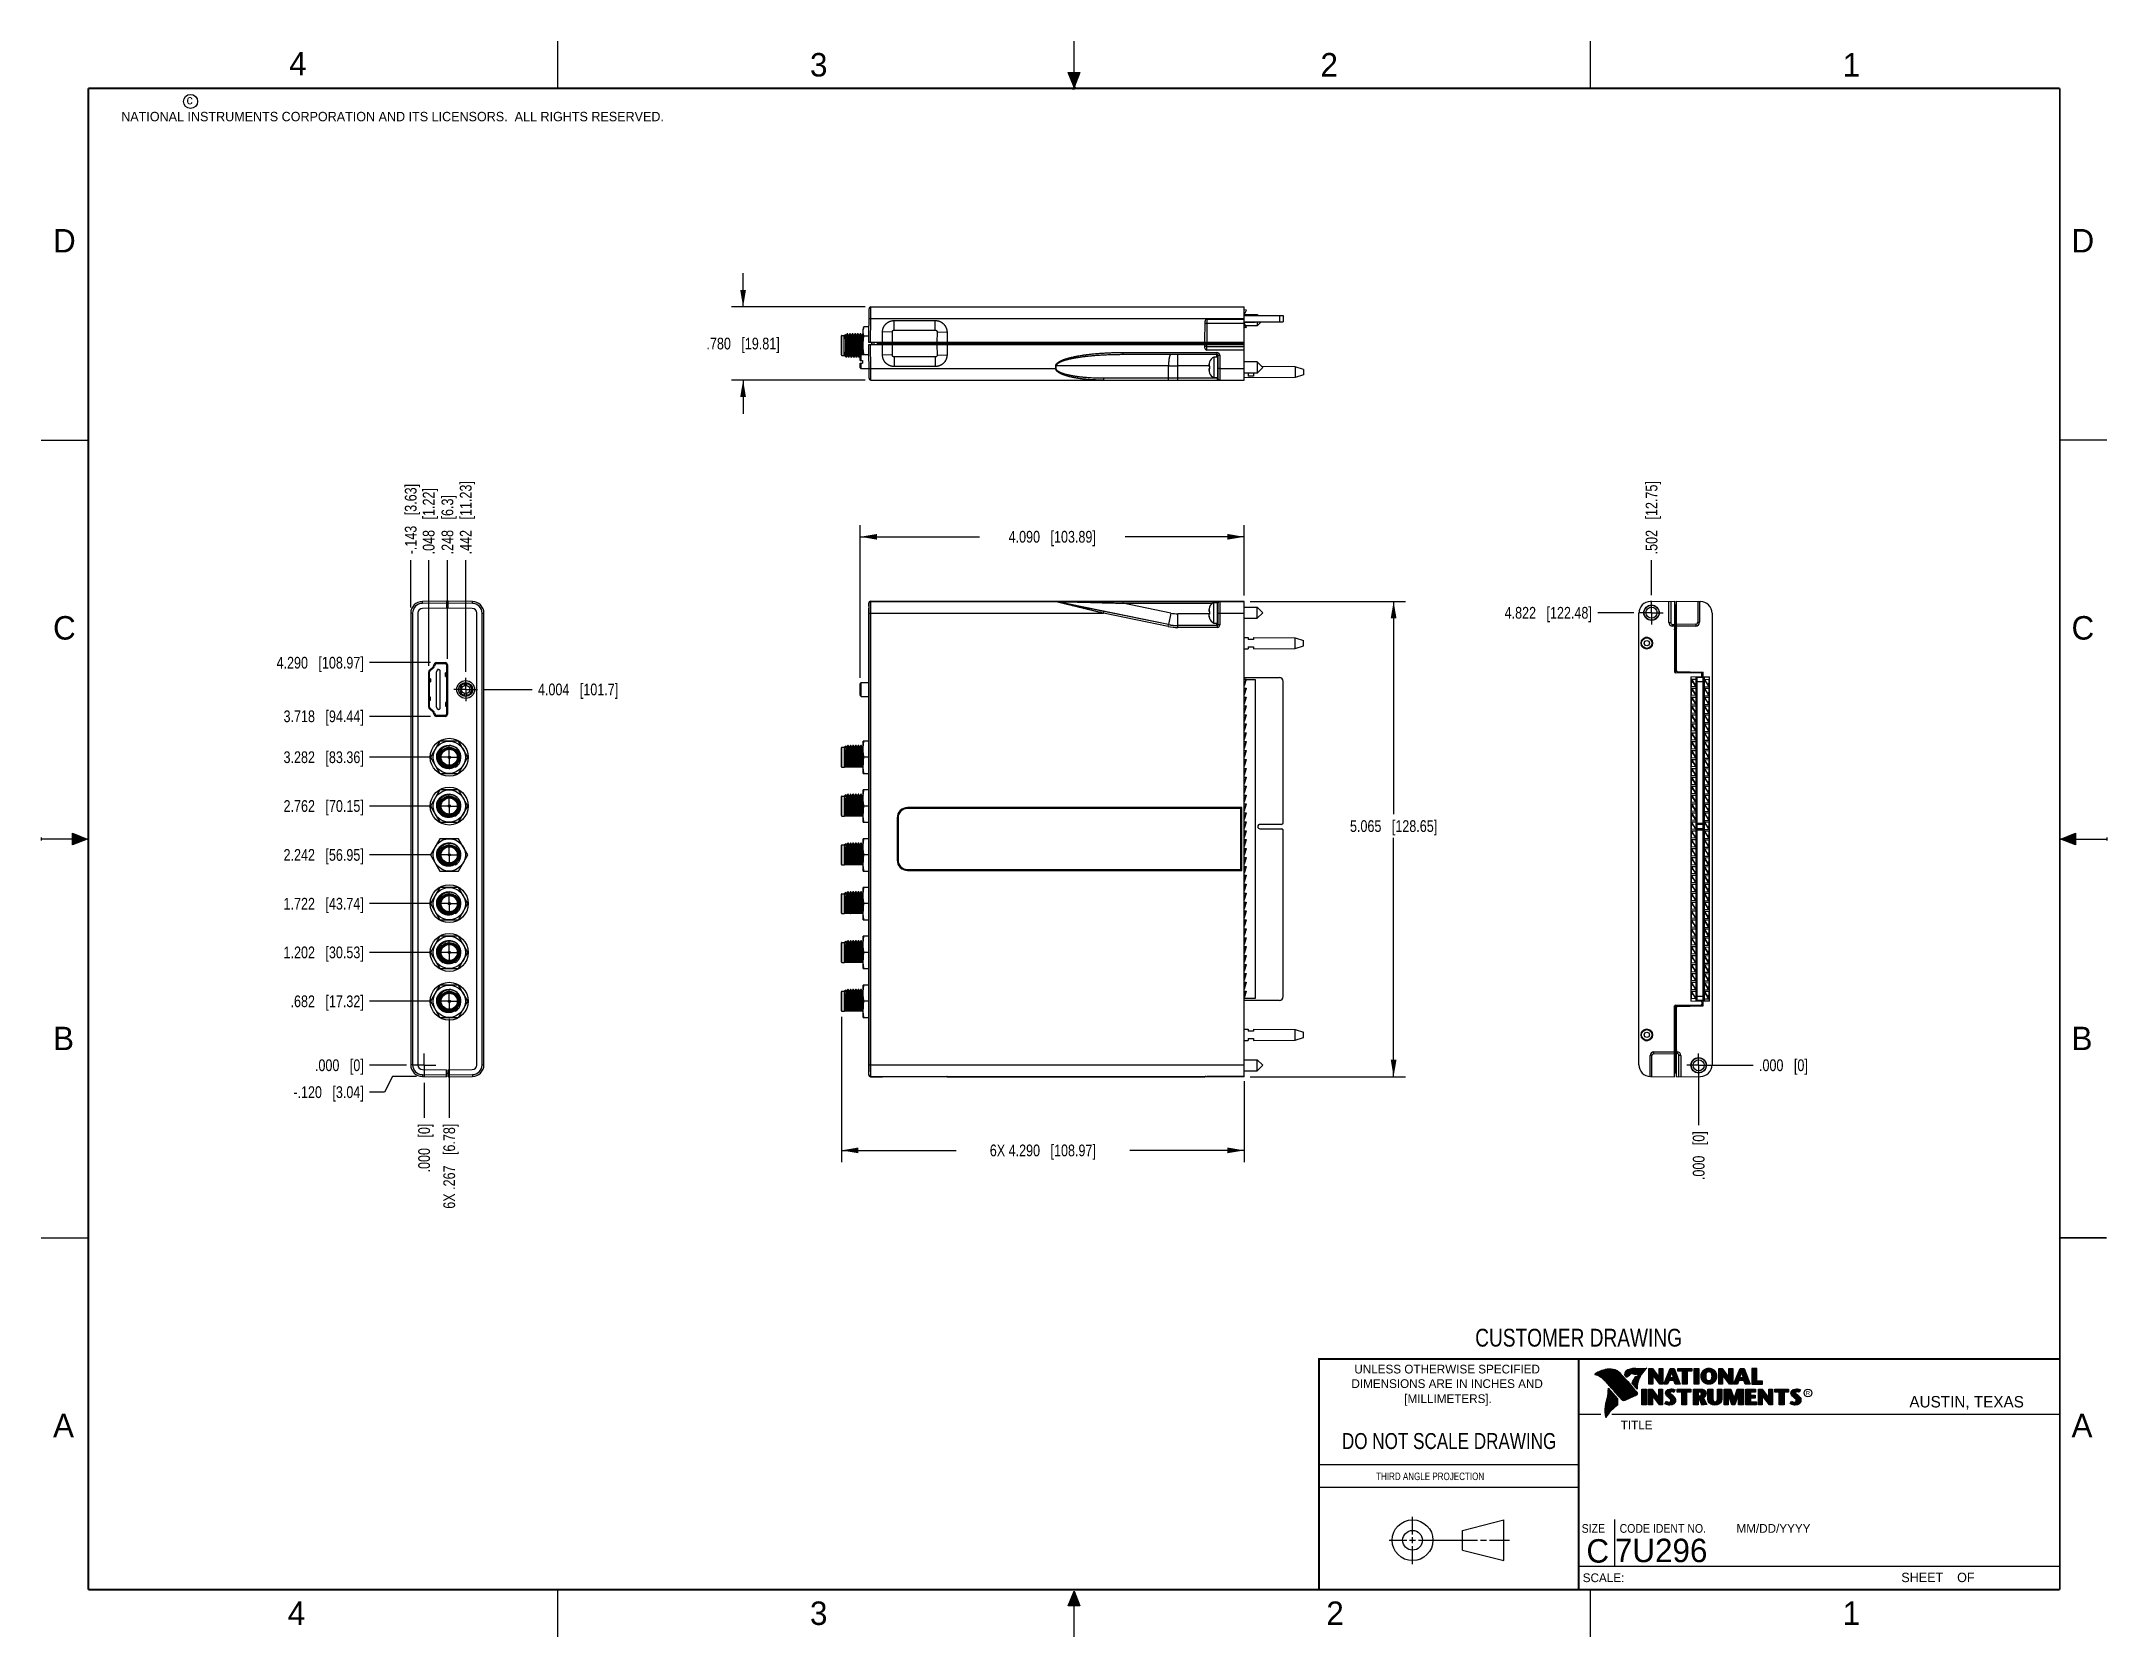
# Model space of a CAD drawing. Header units: inches. Extents: x 0 to 22, y 0 to 17.
import ezdxf

# ---------------------------------------------------------------- set-up
doc = ezdxf.new("R2010")
doc.units = ezdxf.units.IN
doc.header["$LTSCALE"] = 1.21
doc.header["$MEASUREMENT"] = 0
doc.linetypes.add('CENTER', pattern=[0.6, 0.375, -0.075, 0.075, -0.075])
doc.layers.get('0').update_dxf_attribs({"linetype": 'CONTINUOUS'})
doc.layers.add('02___PRT_ALL_AXES', color=7, linetype='CONTINUOUS')
doc.layers.add('DIMENSIONS', color=7, linetype='CONTINUOUS')
doc.styles.get("Standard").update_dxf_attribs({"font": 'txt', "width": 0.8})
doc.styles.add('TEXTSTYLE_2', font='txt')
doc.styles.add('TEXTSTYLE_3', font='txt', dxfattribs={"width": 0.9})
doc.dimstyles.new('DIMSTYLE_1', dxfattribs={"dimtxt": 0.125, "dimasz": 0.18, "dimexe": 0.18, "dimexo": 0.0625, "dimgap": 0.09, "dimtad": 0, "dimtih": 1, "dimtoh": 1, "dimdec": 3, "dimzin": 4, "dimdsep": 46, "dimtxsty": 'STANDARD', "dimblk": '_FILLED', "dimblk1": '_FILLED', "dimblk2": '_FILLED', "dimcen": 0.09, "dimadec": 0, "dimazin": 0, "dimtp": 0.01, "dimtm": 0.01, "dimtfac": 1, "dimtdec": 3, "dimtofl": 0, "dimtmove": 0, "dimatfit": 3, "dimldrblk": '_FILLED', "dimfxl": 1, "dimtolj": 1, "dimtzin": 4, "dimarcsym": 0})
doc.dimstyles.new('DIMSTYLE_2', dxfattribs={"dimtxt": 0.125, "dimasz": 0.18, "dimexe": 0.18, "dimexo": 0.0625, "dimgap": 0.09, "dimtad": 0, "dimtih": 1, "dimtoh": 1, "dimdec": 3, "dimzin": 4, "dimdsep": 46, "dimtxsty": 'STANDARD', "dimblk": '_FILLED', "dimblk1": '_FILLED', "dimblk2": '_FILLED', "dimcen": 0.09, "dimadec": 0, "dimazin": 0, "dimtp": 0.01, "dimtm": 0.01, "dimtfac": 1, "dimtdec": 3, "dimtofl": 0, "dimtmove": 0, "dimatfit": 3, "dimldrblk": '_FILLED', "dimfxl": 1, "dimtolj": 1, "dimtzin": 4, "dimarcsym": 0})

msp = doc.modelspace()

# ---------------------------------------------------------------- texts
at = {"color": 2, "linetype": 'CONTINUOUS', "line_spacing_factor": 0.9}
for s, insert, char_height, width, attachment_point, style in [('4', (2.64, 16.8869), 0.25, 0.25, 1, 'TEXTSTYLE_2'), ('3', (8.1875, 16.875), 0.25, 0.25, 1, 'TEXTSTYLE_2'), ('2', (13.625, 16.875), 0.25, 0.25, 1, 'TEXTSTYLE_2'), ('1', (19.1875, 16.875), 0.25, 0.25, 1, 'TEXTSTYLE_2'), ('c', (1.5463, 16.428), 0.1, 0.1, 1, 'TEXTSTYLE_2'), ('NATIONAL INSTRUMENTS CORPORATION AND ITS LICENSORS.  ALL RIGHTS RESERVED.', (0.851, 16.2482), 0.1, 7.3, 1, 'TEXTSTYLE_2'), ('D', (0.125, 15), 0.25, 0.25, 1, 'TEXTSTYLE_2'), ('D', (21.625, 15), 0.25, 0.25, 1, 'TEXTSTYLE_2'), ('C', (0.125, 10.875), 0.25, 0.25, 1, 'TEXTSTYLE_2'), ('C', (21.625, 10.875), 0.25, 0.25, 1, 'TEXTSTYLE_2'), ('B', (0.125, 6.5), 0.25, 0.25, 1, 'TEXTSTYLE_2'), ('B', (21.625, 6.5), 0.25, 0.25, 1, 'TEXTSTYLE_2'), ('UNLESS OTHERWISE SPECIFIED', (14.9742, 2.8979), 0.093, 2.418, 2, 'TEXTSTYLE_2'), ('DIMENSIONS ARE IN INCHES AND', (14.9742, 2.7431), 0.093, 2.604, 2, 'TEXTSTYLE_2'), ('[MILLIMETERS].', (14.9844, 2.5829), 0.093, 1.302, 2, 'TEXTSTYLE_2'), ('R', (18.7972, 2.6166), 0.0418, 0.041753, 1, 'TEXTSTYLE_2'), ('AUSTIN, TEXAS', (19.898, 2.5642), 0.121576, 1.580488, 1, 'TEXTSTYLE_2'), ('A', (0.125, 2.375), 0.25, 0.25, 1, 'TEXTSTYLE_2'), ('TITLE', (16.8235, 2.303), 0.093, 0.465, 1, 'TEXTSTYLE_2'), ('A', (21.625, 2.375), 0.25, 0.25, 1, 'TEXTSTYLE_2'), ('SIZE', (16.407, 1.2002), 0.093, 0.3348, 1, 'TEXTSTYLE_3'), ('CODE IDENT NO.', (16.8114, 1.2002), 0.093, 1.1718, 1, 'TEXTSTYLE_3'), ('MM/DD/YYYY', (18.0565, 1.2002), 0.093, 0.93, 1, 'TEXTSTYLE_2'), ('SCALE:', (16.4187, 0.6745), 0.093, 0.558, 1, 'TEXTSTYLE_2'), ('SHEET    OF', (19.8121, 0.6815), 0.1, 1.1, 1, 'TEXTSTYLE_2'), ('4', (2.625, 0.375), 0.25, 0.25, 1, 'TEXTSTYLE_2'), ('3', (8.1875, 0.375), 0.25, 0.25, 1, 'TEXTSTYLE_2'), ('2', (13.6875, 0.375), 0.25, 0.25, 1, 'TEXTSTYLE_2'), ('1', (19.1875, 0.375), 0.25, 0.25, 1, 'TEXTSTYLE_2')]:
    msp.add_mtext(s, dxfattribs=dict(at, insert=insert, char_height=char_height, width=width, attachment_point=attachment_point, style=style))
at = {"color": 7, "linetype": 'CONTINUOUS', "attachment_point": 2, "line_spacing_factor": 0.9}
for s, insert, char_height, width in [('CUSTOMER DRAWING', (16.3742, 3.2811), 0.19, 2.432), ('DO NOT SCALE DRAWING', (14.9953, 2.1698), 0.17, 2.72)]:
    msp.add_mtext(s, dxfattribs=dict(at, insert=insert, char_height=char_height, width=width))
at = {"color": 2, "linetype": 'CONTINUOUS', "insert": (14.2178, 1.7486), "char_height": 0.08, "width": 1.408, "attachment_point": 1, "line_spacing_factor": 0.9}
msp.add_mtext('THIRD ANGLE PROJECTION', dxfattribs=at)
at = {"color": 7, "linetype": 'CONTINUOUS', "char_height": 0.25, "line_spacing_factor": 0.9, "style": 'TEXTSTYLE_2'}
for s, insert, width, attachment_point in [('C', (16.5785, 1.0393), 0.25, 2), ('7U296', (16.7614, 1.0441), 1.25, 1)]:
    msp.add_mtext(s, dxfattribs=dict(at, insert=insert, width=width, attachment_point=attachment_point))

# ---------------------------------------------------------------- blocks, each defined once
blk = doc.blocks.new('_FILLED')
at = {"color": 0, "linetype": 'BYBLOCK'}
blk.add_solid([(0, 0), (-1, 0.17), (-1, -0.17)], dxfattribs=at)
blk = doc.blocks.new('*D0')
at = {"layer": 'DIMENSIONS', "color": 2, "linetype": 'CONTINUOUS'}
for p, q in [((7.475, 14.17), (7.475, 14.53)), ((8.774, 14.17), (7.35, 14.17)), ((8.774, 13.39), (7.35, 13.39)), ((7.475, 13.39), (7.475, 13.03))]:
    blk.add_line(p, q, dxfattribs=at)
at = {"layer": 'DIMENSIONS', "color": 2, "linetype": 'CONTINUOUS', "xscale": 0.18, "yscale": 0.18, "zscale": 0.18}
for p, rotation in [((7.475, 14.17), 270), ((7.475, 13.39), 90)]:
    blk.add_blockref('_FILLED', p, dxfattribs=dict(at, rotation=rotation))
at = {"layer": 'DIMENSIONS', "color": 2, "linetype": 'CONTINUOUS', "insert": (7.475, 13.842), "char_height": 0.125, "width": 1.225, "attachment_point": 2, "line_spacing_factor": 0.9}
blk.add_mtext('.780{\\Ftxt.shx;\\W1.000000;\\H0.125000; }[19.81]', dxfattribs=at)
blk = doc.blocks.new('*D1')
at = {"layer": 'DIMENSIONS', "color": 2, "linetype": 'CONTINUOUS'}
for p, q in [((8.723, 10.218), (8.723, 11.845)), ((8.723, 11.72), (9.993, 11.72)), ((12.813, 11.72), (11.543, 11.72)), ((12.813, 11.093), (12.813, 11.845))]:
    blk.add_line(p, q, dxfattribs=at)
at = {"layer": 'DIMENSIONS', "color": 2, "linetype": 'CONTINUOUS', "xscale": 0.18, "yscale": 0.18, "zscale": 0.18, "rotation": 180}
blk.add_blockref('_FILLED', (8.723, 11.72), dxfattribs=at)
at = {"layer": 'DIMENSIONS', "color": 2, "linetype": 'CONTINUOUS', "xscale": 0.18, "yscale": 0.18, "zscale": 0.18}
blk.add_blockref('_FILLED', (12.813, 11.72), dxfattribs=at)
at = {"layer": 'DIMENSIONS', "color": 2, "linetype": 'CONTINUOUS', "insert": (10.768, 11.783), "char_height": 0.125, "width": 1.425, "attachment_point": 2, "line_spacing_factor": 0.9}
blk.add_mtext('4.090{\\Ftxt.shx;\\W1.000000;\\H0.125000; }[103.89]', dxfattribs=at)
blk = doc.blocks.new('*D2')
at = {"layer": 'DIMENSIONS', "color": 2, "linetype": 'CONTINUOUS'}
for p, q in [((8.523, 6.606), (8.523, 5.057)), ((12.813, 5.921), (12.813, 5.057)), ((8.523, 5.182), (9.743, 5.182)), ((12.813, 5.182), (11.593, 5.182))]:
    blk.add_line(p, q, dxfattribs=at)
at = {"layer": 'DIMENSIONS', "color": 2, "linetype": 'CONTINUOUS', "xscale": 0.18, "yscale": 0.18, "zscale": 0.18, "rotation": 180}
blk.add_blockref('_FILLED', (8.523, 5.182), dxfattribs=at)
at = {"layer": 'DIMENSIONS', "color": 2, "linetype": 'CONTINUOUS', "xscale": 0.18, "yscale": 0.18, "zscale": 0.18}
blk.add_blockref('_FILLED', (12.813, 5.182), dxfattribs=at)
at = {"layer": 'DIMENSIONS', "color": 2, "linetype": 'CONTINUOUS', "insert": (10.668, 5.244), "char_height": 0.125, "width": 1.725, "attachment_point": 2, "line_spacing_factor": 0.9}
blk.add_mtext('6X 4.290{\\Ftxt.shx;\\W1.000000;\\H0.125000; }[108.97]', dxfattribs=at)
blk = doc.blocks.new('*D3')
at = {"layer": 'DIMENSIONS', "color": 2, "linetype": 'CONTINUOUS'}
for p, q in [((12.876, 11.032), (14.529, 11.032)), ((14.404, 11.032), (14.404, 8.763)), ((14.404, 5.967), (14.404, 8.513)), ((12.876, 5.967), (14.529, 5.967))]:
    blk.add_line(p, q, dxfattribs=at)
at = {"layer": 'DIMENSIONS', "color": 2, "linetype": 'CONTINUOUS', "xscale": 0.18, "yscale": 0.18, "zscale": 0.18}
for p, rotation in [((14.404, 11.032), 90), ((14.404, 5.967), 270)]:
    blk.add_blockref('_FILLED', p, dxfattribs=dict(at, rotation=rotation))
at = {"layer": 'DIMENSIONS', "color": 2, "linetype": 'CONTINUOUS', "insert": (14.404, 8.7), "char_height": 0.125, "width": 1.425, "attachment_point": 2, "line_spacing_factor": 0.9}
blk.add_mtext('5.065{\\Ftxt.shx;\\W1.000000;\\H0.125000; }[128.65]', dxfattribs=at)
blk = doc.blocks.new('*D4')
at = {"layer": 'DIMENSIONS', "color": 2, "linetype": 'CONTINUOUS'}
for p, q in [((3.742, 5.969), (3.656, 5.803)), ((3.996, 5.969), (3.742, 5.969)), ((3.656, 5.803), (3.497, 5.803))]:
    blk.add_line(p, q, dxfattribs=at)
at = {"layer": 'DIMENSIONS', "color": 2, "linetype": 'CONTINUOUS', "insert": (3.435, 5.865), "char_height": 0.125, "width": 1.225, "attachment_point": 3, "line_spacing_factor": 0.9}
blk.add_mtext('-.120{\\Ftxt.shx;\\W1.000000;\\H0.125000; }[3.04]', dxfattribs=at)
blk = doc.blocks.new('*D5')
at = {"layer": 'DIMENSIONS', "color": 2, "linetype": 'CONTINUOUS'}
blk.add_line((3.89, 6.089), (3.497, 6.089), dxfattribs=at)
at = {"layer": 'DIMENSIONS', "color": 2, "linetype": 'CONTINUOUS', "insert": (3.435, 6.152), "char_height": 0.125, "width": 0.825, "attachment_point": 3, "line_spacing_factor": 0.9}
blk.add_mtext('.000{\\Ftxt.shx;\\W1.000000;\\H0.125000; }[0]', dxfattribs=at)
blk = doc.blocks.new('*D6')
at = {"layer": 'DIMENSIONS', "color": 2, "linetype": 'CONTINUOUS'}
blk.add_line((4.157, 6.771), (3.497, 6.771), dxfattribs=at)
at = {"layer": 'DIMENSIONS', "color": 2, "linetype": 'CONTINUOUS', "insert": (3.435, 6.833), "char_height": 0.125, "width": 1.225, "attachment_point": 3, "line_spacing_factor": 0.9}
blk.add_mtext('.682{\\Ftxt.shx;\\W1.000000;\\H0.125000; }[17.32]', dxfattribs=at)
blk = doc.blocks.new('*D7')
at = {"layer": 'DIMENSIONS', "color": 2, "linetype": 'CONTINUOUS'}
blk.add_line((4.157, 7.811), (3.497, 7.811), dxfattribs=at)
at = {"layer": 'DIMENSIONS', "color": 2, "linetype": 'CONTINUOUS', "insert": (3.435, 7.873), "char_height": 0.125, "width": 1.325, "attachment_point": 3, "line_spacing_factor": 0.9}
blk.add_mtext('1.722{\\Ftxt.shx;\\W1.000000;\\H0.125000; }[43.74]', dxfattribs=at)
blk = doc.blocks.new('*D8')
at = {"layer": 'DIMENSIONS', "color": 2, "linetype": 'CONTINUOUS'}
blk.add_line((4.157, 7.291), (3.497, 7.291), dxfattribs=at)
at = {"layer": 'DIMENSIONS', "color": 2, "linetype": 'CONTINUOUS', "insert": (3.435, 7.354), "char_height": 0.125, "width": 1.325, "attachment_point": 3, "line_spacing_factor": 0.9}
blk.add_mtext('1.202{\\Ftxt.shx;\\W1.000000;\\H0.125000; }[30.53]', dxfattribs=at)
blk = doc.blocks.new('*D9')
at = {"layer": 'DIMENSIONS', "color": 2, "linetype": 'CONTINUOUS'}
blk.add_line((4.157, 9.371), (3.497, 9.371), dxfattribs=at)
at = {"layer": 'DIMENSIONS', "color": 2, "linetype": 'CONTINUOUS', "insert": (3.435, 9.434), "char_height": 0.125, "width": 1.325, "attachment_point": 3, "line_spacing_factor": 0.9}
blk.add_mtext('3.282{\\Ftxt.shx;\\W1.000000;\\H0.125000; }[83.36]', dxfattribs=at)
blk = doc.blocks.new('*D10')
at = {"layer": 'DIMENSIONS', "color": 2, "linetype": 'CONTINUOUS'}
blk.add_line((4.157, 8.851), (3.497, 8.851), dxfattribs=at)
at = {"layer": 'DIMENSIONS', "color": 2, "linetype": 'CONTINUOUS', "insert": (3.435, 8.914), "char_height": 0.125, "width": 1.325, "attachment_point": 3, "line_spacing_factor": 0.9}
blk.add_mtext('2.762{\\Ftxt.shx;\\W1.000000;\\H0.125000; }[70.15]', dxfattribs=at)
blk = doc.blocks.new('*D11')
at = {"layer": 'DIMENSIONS', "color": 2, "linetype": 'CONTINUOUS'}
blk.add_line((4.157, 8.331), (3.497, 8.331), dxfattribs=at)
at = {"layer": 'DIMENSIONS', "color": 2, "linetype": 'CONTINUOUS', "insert": (3.435, 8.393), "char_height": 0.125, "width": 1.325, "attachment_point": 3, "line_spacing_factor": 0.9}
blk.add_mtext('2.242{\\Ftxt.shx;\\W1.000000;\\H0.125000; }[56.95]', dxfattribs=at)
blk = doc.blocks.new('*D12')
at = {"layer": 'DIMENSIONS', "color": 2, "linetype": 'CONTINUOUS'}
blk.add_line((4.708, 10.093), (5.228, 10.093), dxfattribs=at)
at = {"layer": 'DIMENSIONS', "color": 2, "linetype": 'CONTINUOUS', "insert": (5.29, 10.156), "char_height": 0.125, "width": 1.325, "attachment_point": 1, "line_spacing_factor": 0.9}
blk.add_mtext('4.004{\\Ftxt.shx;\\W1.000000;\\H0.125000; }[101.7]', dxfattribs=at)
blk = doc.blocks.new('*D13')
at = {"layer": 'DIMENSIONS', "color": 2, "linetype": 'CONTINUOUS'}
blk.add_line((4.345, 6.583), (4.345, 5.529), dxfattribs=at)
at = {"layer": 'DIMENSIONS', "color": 2, "linetype": 'CONTINUOUS', "insert": (4.282, 5.467), "char_height": 0.125, "width": 1.425, "attachment_point": 3, "rotation": 90, "line_spacing_factor": 0.9}
blk.add_mtext('6X .267{\\Ftxt.shx;\\W1.000000;\\H0.125000; }[6.78]', dxfattribs=at)
blk = doc.blocks.new('*D14')
at = {"layer": 'DIMENSIONS', "color": 2, "linetype": 'CONTINUOUS'}
blk.add_line((4.078, 5.901), (4.078, 5.529), dxfattribs=at)
at = {"layer": 'DIMENSIONS', "color": 2, "linetype": 'CONTINUOUS', "insert": (4.015, 5.467), "char_height": 0.125, "width": 0.825, "attachment_point": 3, "rotation": 90, "line_spacing_factor": 0.9}
blk.add_mtext('.000{\\Ftxt.shx;\\W1.000000;\\H0.125000; }[0]', dxfattribs=at)
blk = doc.blocks.new('*D15')
at = {"layer": 'DIMENSIONS', "color": 2, "linetype": 'CONTINUOUS'}
blk.add_line((4.52, 10.281), (4.52, 11.47), dxfattribs=at)
at = {"layer": 'DIMENSIONS', "color": 2, "linetype": 'CONTINUOUS', "insert": (4.458, 11.533), "char_height": 0.125, "width": 1.225, "attachment_point": 1, "rotation": 90, "line_spacing_factor": 0.9}
blk.add_mtext('.442{\\Ftxt.shx;\\W1.000000;\\H0.125000; }[11.23]', dxfattribs=at)
blk = doc.blocks.new('*D16')
at = {"layer": 'DIMENSIONS', "color": 2, "linetype": 'CONTINUOUS'}
blk.add_line((4.326, 10.419), (4.326, 11.47), dxfattribs=at)
at = {"layer": 'DIMENSIONS', "color": 2, "linetype": 'CONTINUOUS', "insert": (4.263, 11.533), "char_height": 0.125, "width": 1.025, "attachment_point": 1, "rotation": 90, "line_spacing_factor": 0.9}
blk.add_mtext('.248{\\Ftxt.shx;\\W1.000000;\\H0.125000; }[6.3]', dxfattribs=at)
blk = doc.blocks.new('*D17')
at = {"layer": 'DIMENSIONS', "color": 2, "linetype": 'CONTINUOUS'}
blk.add_line((4.126, 10.345), (4.126, 11.47), dxfattribs=at)
at = {"layer": 'DIMENSIONS', "color": 2, "linetype": 'CONTINUOUS', "insert": (4.063, 11.533), "char_height": 0.125, "width": 1.125, "attachment_point": 1, "rotation": 90, "line_spacing_factor": 0.9}
blk.add_mtext('.048{\\Ftxt.shx;\\W1.000000;\\H0.125000; }[1.22]', dxfattribs=at)
blk = doc.blocks.new('*D18')
at = {"layer": 'DIMENSIONS', "color": 2, "linetype": 'CONTINUOUS'}
blk.add_line((4.144, 9.807), (3.497, 9.807), dxfattribs=at)
at = {"layer": 'DIMENSIONS', "color": 2, "linetype": 'CONTINUOUS', "insert": (3.435, 9.87), "char_height": 0.125, "width": 1.325, "attachment_point": 3, "line_spacing_factor": 0.9}
blk.add_mtext('3.718{\\Ftxt.shx;\\W1.000000;\\H0.125000; }[94.44]', dxfattribs=at)
blk = doc.blocks.new('*D19')
at = {"layer": 'DIMENSIONS', "color": 2, "linetype": 'CONTINUOUS'}
blk.add_line((4.144, 10.379), (3.497, 10.379), dxfattribs=at)
at = {"layer": 'DIMENSIONS', "color": 2, "linetype": 'CONTINUOUS', "insert": (3.435, 10.441), "char_height": 0.125, "width": 1.425, "attachment_point": 3, "line_spacing_factor": 0.9}
blk.add_mtext('4.290{\\Ftxt.shx;\\W1.000000;\\H0.125000; }[108.97]', dxfattribs=at)
blk = doc.blocks.new('*D20')
at = {"layer": 'DIMENSIONS', "color": 2, "linetype": 'CONTINUOUS'}
blk.add_line((3.935, 10.968), (3.935, 11.47), dxfattribs=at)
at = {"layer": 'DIMENSIONS', "color": 2, "linetype": 'CONTINUOUS', "insert": (3.872, 11.533), "char_height": 0.125, "width": 1.225, "attachment_point": 1, "rotation": 90, "line_spacing_factor": 0.9}
blk.add_mtext('-.143{\\Ftxt.shx;\\W1.000000;\\H0.125000; }[3.63]', dxfattribs=at)
blk = doc.blocks.new('*D21')
at = {"layer": 'DIMENSIONS', "color": 2, "linetype": 'CONTINUOUS'}
blk.add_line((17.151, 11.099), (17.151, 11.47), dxfattribs=at)
at = {"layer": 'DIMENSIONS', "color": 2, "linetype": 'CONTINUOUS', "insert": (17.089, 11.533), "char_height": 0.125, "width": 1.225, "attachment_point": 1, "rotation": 90, "line_spacing_factor": 0.9}
blk.add_mtext('.502{\\Ftxt.shx;\\W1.000000;\\H0.125000; }[12.75]', dxfattribs=at)
blk = doc.blocks.new('*D22')
at = {"layer": 'DIMENSIONS', "color": 2, "linetype": 'CONTINUOUS'}
blk.add_line((17.653, 6.027), (17.653, 5.449), dxfattribs=at)
at = {"layer": 'DIMENSIONS', "color": 2, "linetype": 'CONTINUOUS', "insert": (17.591, 5.386), "char_height": 0.125, "width": 0.825, "attachment_point": 3, "rotation": 90, "line_spacing_factor": 0.9}
blk.add_mtext('.000{\\Ftxt.shx;\\W1.000000;\\H0.125000; }[0]', dxfattribs=at)
blk = doc.blocks.new('*D23')
at = {"layer": 'DIMENSIONS', "color": 2, "linetype": 'CONTINUOUS'}
blk.add_line((16.963, 10.911), (16.579, 10.911), dxfattribs=at)
at = {"layer": 'DIMENSIONS', "color": 2, "linetype": 'CONTINUOUS', "insert": (16.516, 10.973), "char_height": 0.125, "width": 1.425, "attachment_point": 3, "line_spacing_factor": 0.9}
blk.add_mtext('4.822{\\Ftxt.shx;\\W1.000000;\\H0.125000; }[122.48]', dxfattribs=at)
blk = doc.blocks.new('*D24')
at = {"layer": 'DIMENSIONS', "color": 2, "linetype": 'CONTINUOUS'}
blk.add_line((17.716, 6.089), (18.234, 6.089), dxfattribs=at)
at = {"layer": 'DIMENSIONS', "color": 2, "linetype": 'CONTINUOUS', "insert": (18.296, 6.152), "char_height": 0.125, "width": 0.825, "attachment_point": 1, "line_spacing_factor": 0.9}
blk.add_mtext('.000{\\Ftxt.shx;\\W1.000000;\\H0.125000; }[0]', dxfattribs=at)

# ---------------------------------------------------------------- dimensions: what is measured, and where the dimension line sits
at = {"layer": 'DIMENSIONS', "color": 2, "linetype": 'CONTINUOUS'}
for base, p1, p2, angle, picture, middle in [((7.4755, 13.3896), (8.7738, 14.1696), (8.7738, 13.3896), 270, '*D0', (7.3505, 13.7796)), ((8.7232, 11.7202), (12.8132, 11.0933), (8.7232, 10.2182), 180, '*D1', (10.6182, 11.7202)), ((14.4043, 11.0325), (12.8757, 5.9674), (12.8757, 11.0325), 90, '*D3', (14.2543, 8.6377))]:
    dim = msp.add_linear_dim(base=base, p1=p1, p2=p2, angle=angle, dimstyle='DIMSTYLE_1', dxfattribs=at)
    dim.commit()
    dim.dimension.update_dxf_attribs({"geometry": picture, "text_midpoint": middle, "dimtype": 160})
for feature_location, offset, dtype, origin, text, picture, middle in [((3.9349, 10.9683), (0, 0.5022), 1, (4.0779, 10.9058), '-<>', '*D20', (3.9349, 12.1455)), ((4.3449, 6.5834), (0, -1.0539), 1, (4.0779, 5.9639), '6X <>', '*D13', (4.4569, 4.5757)), ((3.9963, 5.9692), (-0.4989, -0.1663), 0, (3.9528, 6.089), '-<>', '*D4', (2.6224, 5.8029))]:
    dim = msp.add_ordinate_dim(feature_location=feature_location, offset=offset, dtype=dtype, origin=origin, text=text, dimstyle='DIMSTYLE_2', dxfattribs=at)
    dim.commit()
    dim.dimension.update_dxf_attribs({"geometry": picture, "text_midpoint": middle})
for feature_location, offset, dtype, origin, picture, middle in [((4.1259, 10.3446), (0, 1.1259), 1, (4.0779, 10.2821), '*D17', (4.1259, 12.0955)), ((4.5201, 10.2807), (0, 1.1898), 1, (4.0779, 10.2182), '*D15', (4.5201, 12.1455)), ((4.3259, 10.4195), (0, 1.051), 1, (4.0779, 10.357), '*D16', (4.3259, 12.0455)), ((17.1511, 11.0986), (0, 0.3719), 1, (17.6531, 6.089), '*D21', (17.1511, 12.1455)), ((16.9635, 10.911), (-0.3849, 0), 0, (17.6531, 6.089), '*D23', (15.5036, 10.911)), ((4.1436, 10.379), (-0.6462, 0), 0, (4.2061, 6.089), '*D19', (2.4224, 10.379)), ((4.7077, 10.0931), (0.5203, 0), 0, (4.6452, 6.089), '*D12', (5.953, 10.0931)), ((4.1436, 9.807), (-0.6462, 0), 0, (4.2061, 6.089), '*D18', (2.4724, 9.807)), ((4.1573, 9.371), (-0.6599, 0), 0, (4.2198, 6.089), '*D9', (2.4724, 9.371)), ((4.1573, 8.851), (-0.6599, 0), 0, (4.2198, 6.089), '*D10', (2.4724, 8.851)), ((4.1573, 8.331), (-0.6599, 0), 0, (4.2198, 6.089), '*D11', (2.4724, 8.331)), ((4.1573, 7.811), (-0.6599, 0), 0, (4.2198, 6.089), '*D7', (2.4724, 7.811)), ((4.1573, 7.291), (-0.6599, 0), 0, (4.2198, 6.089), '*D8', (2.4724, 7.291)), ((4.1573, 6.771), (-0.6599, 0), 0, (4.2198, 6.089), '*D6', (2.5724, 6.771)), ((3.8902980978, 6.089), (-0.3929000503, 0), 0, (3.9527980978, 6.089), '*D5', (2.7723980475, 6.089)), ((4.0778980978, 5.9014), (0, -0.3719), 1, (4.0778980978, 5.9639), '*D14', (4.1899165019, 4.8310008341)), ((17.653080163, 6.0265), (0, -0.5776086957), 1, (17.653080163, 6.089), '*D22', (17.7650985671, 4.7503921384)), ((17.715580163, 6.089), (0.5180000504, 0), 0, (17.653080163, 6.089), '*D24', (18.7085802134, 6.089))]:
    dim = msp.add_ordinate_dim(feature_location=feature_location, offset=offset, dtype=dtype, origin=origin, dimstyle='DIMSTYLE_2', dxfattribs=at)
    dim.commit()
    dim.dimension.update_dxf_attribs({"geometry": picture, "text_midpoint": middle})
dim = msp.add_linear_dim(base=(12.8132, 5.1817), p1=(8.5232, 6.6065), p2=(12.8132, 5.9213), text='6X <>', dimstyle='DIMSTYLE_1', dxfattribs=at)
dim.commit()
dim.dimension.update_dxf_attribs({"geometry": '*D2', "text_midpoint": (10.5682, 5.1817), "dimtype": 160})

# ---------------------------------------------------------------- hatches: boundary and pattern name
at = {"linetype": 'CONTINUOUS'}
for points in [[(11, 16.51), (10.9375, 16.6663), (11.0625, 16.6663)], [(0.3337, 8.5625), (0.49, 8.5), (0.3337, 8.4375)], [(21.6663, 8.5625), (21.6663, 8.4375), (21.51, 8.5)], [(10.9375, 0.3287), (11, 0.485), (11.0625, 0.3287)]]:
    msp.add_hatch(color=2, dxfattribs=at).paths.add_polyline_path(points)

# ---------------------------------------------------------------- linework, layer by layer
at = {"color": 2, "linetype": 'CONTINUOUS'}
for p, q in [((5.5, 16.5), (5.5, 17)), ((11, 16.485), (11, 17)), ((16.5, 16.5), (16.5, 17)), ((11, 16.51), (10.9375, 16.6663)), ((10.9375, 16.6663), (11.0625, 16.6663)), ((11.015, 16.515), (10.985, 16.485)), ((10.985, 16.485), (11, 16.515)), ((11.0625, 16.6663), (11, 16.51)), ((11, 16.485), (11.015, 16.515)), ((0, 12.75), (0.5, 12.75)), ((22, 12.75), (21.5, 12.75)), ((0, 8.515), (0, 8.485)), ((0.49, 8.5), (0, 8.5)), ((0.3337, 8.4375), (0.3337, 8.5625)), ((0.3337, 8.5625), (0.49, 8.5)), ((0.49, 8.5), (0.3337, 8.4375)), ((21.51, 8.5), (21.6663, 8.5625)), ((21.51, 8.5), (22, 8.5)), ((21.6663, 8.4375), (21.51, 8.5)), ((21.6663, 8.5625), (21.6663, 8.4375)), ((22, 8.515), (22, 8.485)), ((0, 4.25), (0.5, 4.25)), ((16.375, 2.96), (21.5, 2.96)), ((16.5578, 2.796), (16.5578, 2.7989)), ((16.5646, 2.7936), (16.5646, 2.8033)), ((16.5714, 2.7909), (16.5714, 2.8075)), ((16.5782, 2.788), (16.5782, 2.8116)), ((16.5851, 2.7849), (16.5851, 2.8154)), ((16.5919, 2.7815), (16.5919, 2.819)), ((16.5987, 2.7778), (16.5987, 2.8221)), ((16.6055, 2.7738), (16.6055, 2.8249)), ((16.6124, 2.7696), (16.6124, 2.8276)), ((16.6192, 2.765), (16.6192, 2.8301)), ((16.626, 2.7601), (16.626, 2.8325)), ((16.6329, 2.7549), (16.6329, 2.8347)), ((16.6397, 2.7492), (16.6397, 2.8367)), ((16.6465, 2.7431), (16.6465, 2.8386)), ((16.6533, 2.7366), (16.6533, 2.8403)), ((16.6602, 2.7295), (16.6602, 2.8419)), ((16.667, 2.7221), (16.667, 2.8435)), ((16.6738, 2.7146), (16.6738, 2.8449)), ((16.6806, 2.707), (16.6806, 2.8459)), ((16.6875, 2.6995), (16.6875, 2.8467)), ((16.7939, 2.533), (16.6919, 2.6489)), ((16.6943, 2.6918), (16.6943, 2.8472)), ((16.7011, 2.6841), (16.7011, 2.8474)), ((16.708, 2.6764), (16.708, 2.8474)), ((16.7148, 2.6685), (16.7148, 2.847)), ((16.7216, 2.6607), (16.7216, 2.8465)), ((16.7284, 2.6527), (16.7284, 2.8456)), ((16.7353, 2.6447), (16.7353, 2.8445)), ((16.7421, 2.6366), (16.7421, 2.8431)), ((16.7489, 2.6285), (16.7489, 2.8417)), ((16.7557, 2.6204), (16.7557, 2.84)), ((16.7626, 2.6125), (16.7626, 2.8378)), ((16.7694, 2.6046), (16.7694, 2.8352)), ((16.7762, 2.5968), (16.7762, 2.8321)), ((16.7831, 2.5891), (16.7831, 2.8284)), ((16.7899, 2.5815), (16.7899, 2.8242)), ((16.7967, 2.5739), (16.7967, 2.8193)), ((16.8035, 2.5665), (16.8035, 2.8136)), ((16.8104, 2.5591), (16.8104, 2.807)), ((16.8172, 2.5519), (16.8172, 2.7996)), ((16.824, 2.5447), (16.824, 2.7924)), ((16.8308, 2.5375), (16.8308, 2.7853)), ((16.8377, 2.5314), (16.8377, 2.7781)), ((16.8445, 2.5262), (16.8445, 2.7709)), ((16.8513, 2.523), (16.8513, 2.7637)), ((16.8581, 2.5224), (16.8581, 2.7565)), ((16.8864, 2.7664), (16.8632, 2.7937)), ((16.865, 2.5241), (16.865, 2.7493)), ((16.8877, 2.7723), (16.8682, 2.7952)), ((16.8718, 2.791), (16.8718, 2.8085)), ((16.8718, 2.527), (16.8718, 2.7421)), ((16.8786, 2.783), (16.8786, 2.8206)), ((16.8786, 2.5298), (16.8786, 2.7348)), ((16.8855, 2.7749), (16.8855, 2.8281)), ((16.8855, 2.5327), (16.8855, 2.727)), ((16.8923, 2.7747), (16.8923, 2.8335)), ((16.8923, 2.5356), (16.8923, 2.7187)), ((16.8991, 2.7788), (16.8991, 2.8375)), ((16.8991, 2.5385), (16.8991, 2.7104)), ((16.9059, 2.7837), (16.9059, 2.8408)), ((16.9059, 2.5415), (16.9059, 2.7022)), ((16.9128, 2.7896), (16.9128, 2.8436)), ((16.9128, 2.5446), (16.9128, 2.6939)), ((16.9196, 2.7966), (16.9196, 2.8459)), ((16.9196, 2.5477), (16.9196, 2.6856)), ((16.9264, 2.8018), (16.9264, 2.8477)), ((16.9264, 2.5508), (16.9264, 2.6774)), ((16.9332, 2.8053), (16.9332, 2.849)), ((16.9332, 2.554), (16.9332, 2.6691)), ((16.9401, 2.8077), (16.9401, 2.8499)), ((16.9401, 2.5573), (16.9401, 2.6608)), ((16.9616, 2.6797), (16.9434, 2.7005)), ((16.9469, 2.8082), (16.9469, 2.8509)), ((16.9469, 2.5606), (16.9469, 2.6526)), ((16.9653, 2.6828), (16.9492, 2.7013)), ((16.9537, 2.8069), (16.9537, 2.8518)), ((16.9537, 2.696), (16.9537, 2.7109)), ((16.9537, 2.5639), (16.9537, 2.6443)), ((16.9606, 2.8048), (16.9606, 2.8525)), ((16.9606, 2.6882), (16.9606, 2.7266)), ((16.9674, 2.8034), (16.9674, 2.8531)), ((16.9674, 2.6802), (16.9674, 2.7444)), ((16.9742, 2.8027), (16.9742, 2.8536)), ((16.9742, 2.672), (16.9742, 2.7568)), ((16.981, 2.8023), (16.981, 2.854)), ((16.981, 2.664), (16.981, 2.7634)), ((16.9838, 2.8589), (17.0997, 2.8607)), ((16.9839, 2.8541), (17.087, 2.8557)), ((16.9879, 2.802), (16.9879, 2.8542)), ((16.9879, 2.6563), (16.9879, 2.7665)), ((16.999, 2.637), (16.9946, 2.6418)), ((16.9947, 2.8019), (16.9947, 2.8543)), ((16.9947, 2.6748), (16.9947, 2.7683)), ((17.0015, 2.8005), (17.0015, 2.8544)), ((17.0015, 2.7195), (17.0015, 2.7694)), ((17.0083, 2.7963), (17.0083, 2.8545)), ((17.0083, 2.7388), (17.0083, 2.7698)), ((17.0152, 2.755), (17.0152, 2.8546)), ((17.022, 2.7691), (17.022, 2.8547)), ((17.0288, 2.7817), (17.0288, 2.8548)), ((17.0357, 2.7931), (17.0357, 2.8549)), ((17.0425, 2.8035), (17.0425, 2.855)), ((17.0493, 2.8131), (17.0493, 2.8551)), ((17.0561, 2.822), (17.0561, 2.8552)), ((17.063, 2.8303), (17.063, 2.8553)), ((17.0698, 2.8381), (17.0698, 2.8554)), ((17.0766, 2.8454), (17.0766, 2.8555)), ((17.1243, 2.8592), (17.1609, 2.8592)), ((17.1243, 2.6915), (17.1243, 2.8592)), ((17.1637, 2.6915), (17.1243, 2.6915)), ((17.1291, 2.8543), (17.1585, 2.8543)), ((17.1291, 2.6963), (17.1291, 2.8543)), ((17.1589, 2.6963), (17.1291, 2.6963)), ((17.1381, 2.6963), (17.1381, 2.8543)), ((17.1447, 2.6963), (17.1447, 2.8543)), ((17.1514, 2.6963), (17.1514, 2.8543)), ((17.1589, 2.8042), (17.1581, 2.8543)), ((17.1585, 2.8543), (17.2383, 2.7492)), ((17.2418, 2.6963), (17.1589, 2.8042)), ((17.1589, 2.8042), (17.1589, 2.6963)), ((17.1609, 2.8592), (17.2334, 2.7636)), ((17.2395, 2.6915), (17.1637, 2.7899)), ((17.1637, 2.7899), (17.1637, 2.6915)), ((17.1648, 2.7965), (17.1648, 2.8461)), ((17.1714, 2.7879), (17.1714, 2.8373)), ((17.1781, 2.7792), (17.1781, 2.8285)), ((17.1848, 2.7705), (17.1848, 2.8197)), ((17.1915, 2.7618), (17.1915, 2.8109)), ((17.1981, 2.7531), (17.1981, 2.8021)), ((17.2048, 2.7445), (17.2048, 2.7933)), ((17.2115, 2.7358), (17.2115, 2.7845)), ((17.2182, 2.7271), (17.2182, 2.7757)), ((17.2248, 2.7184), (17.2248, 2.7669)), ((17.2315, 2.7098), (17.2315, 2.7581)), ((17.2334, 2.8592), (17.2732, 2.8592)), ((17.2334, 2.7636), (17.2334, 2.8592)), ((17.2382, 2.7011), (17.2383, 2.7492)), ((17.2383, 2.8543), (17.2684, 2.8543)), ((17.2383, 2.7492), (17.2383, 2.8543)), ((17.2732, 2.6915), (17.2395, 2.6915)), ((17.2684, 2.6963), (17.2418, 2.6963)), ((17.2449, 2.6963), (17.2449, 2.8543)), ((17.2515, 2.6963), (17.2515, 2.8543)), ((17.2582, 2.6963), (17.2582, 2.8543)), ((17.2649, 2.6963), (17.2649, 2.8543)), ((17.2684, 2.8543), (17.2684, 2.6963)), ((17.2732, 2.8592), (17.2732, 2.6915)), ((17.2831, 2.6915), (17.3516, 2.8591)), ((17.3228, 2.6915), (17.2831, 2.6915)), ((17.2903, 2.6964), (17.3548, 2.8542)), ((17.3195, 2.6964), (17.2903, 2.6964)), ((17.2983, 2.6964), (17.2983, 2.7158)), ((17.3049, 2.6964), (17.3049, 2.7322)), ((17.3116, 2.6964), (17.3116, 2.7485)), ((17.3183, 2.6964), (17.3183, 2.7648)), ((17.3356, 2.7364), (17.3195, 2.6964)), ((17.3388, 2.7316), (17.3228, 2.6915)), ((17.325, 2.7101), (17.325, 2.7812)), ((17.3316, 2.7267), (17.3316, 2.7975)), ((17.394, 2.7364), (17.3356, 2.7364)), ((17.3383, 2.7364), (17.3383, 2.8138)), ((17.3905, 2.7316), (17.3388, 2.7316)), ((17.3409, 2.7533), (17.3624, 2.8228)), ((17.389, 2.7533), (17.3409, 2.7533)), ((17.345, 2.7666), (17.345, 2.8302)), ((17.345, 2.7364), (17.345, 2.7533)), ((17.3475, 2.7581), (17.3659, 2.8179)), ((17.3827, 2.7581), (17.3475, 2.7581)), ((17.3516, 2.8591), (17.3938, 2.8591)), ((17.3517, 2.7882), (17.3517, 2.8465)), ((17.3517, 2.7364), (17.3517, 2.7533)), ((17.3548, 2.8542), (17.3905, 2.8542)), ((17.3583, 2.8098), (17.3583, 2.8542)), ((17.3583, 2.7364), (17.3583, 2.7533)), ((17.3624, 2.8228), (17.3701, 2.8228)), ((17.365, 2.8228), (17.365, 2.8542)), ((17.365, 2.7364), (17.365, 2.7533)), ((17.3659, 2.8179), (17.3664, 2.8179)), ((17.3664, 2.8179), (17.3827, 2.7581)), ((17.3701, 2.8228), (17.389, 2.7533)), ((17.3717, 2.817), (17.3717, 2.8542)), ((17.3717, 2.7364), (17.3717, 2.7533)), ((17.3784, 2.7925), (17.3784, 2.8542)), ((17.3784, 2.7364), (17.3784, 2.7533)), ((17.385, 2.7679), (17.385, 2.8542)), ((17.385, 2.7364), (17.385, 2.7533)), ((17.3905, 2.8542), (17.4504, 2.6964)), ((17.4039, 2.6915), (17.3905, 2.7316)), ((17.3917, 2.7364), (17.3917, 2.851)), ((17.3938, 2.8591), (17.4574, 2.6915)), ((17.4074, 2.6964), (17.394, 2.7364)), ((17.3984, 2.7232), (17.3984, 2.8334)), ((17.4574, 2.6915), (17.4039, 2.6915)), ((17.4051, 2.7034), (17.4051, 2.8158)), ((17.4504, 2.6964), (17.4074, 2.6964)), ((17.4118, 2.6964), (17.4118, 2.7982)), ((17.4184, 2.6964), (17.4184, 2.7806)), ((17.4251, 2.6964), (17.4251, 2.763)), ((17.4318, 2.6964), (17.4318, 2.7455)), ((17.4327, 2.8591), (17.5802, 2.8591)), ((17.4327, 2.8278), (17.4327, 2.8591)), ((17.481, 2.8278), (17.4327, 2.8278)), ((17.4375, 2.8542), (17.5753, 2.8542)), ((17.4375, 2.8327), (17.4375, 2.8542)), ((17.4859, 2.8327), (17.4375, 2.8327)), ((17.4385, 2.6964), (17.4385, 2.7279)), ((17.4451, 2.8327), (17.4451, 2.8542)), ((17.4451, 2.6964), (17.4451, 2.7103)), ((17.4518, 2.8327), (17.4518, 2.8542)), ((17.4585, 2.8327), (17.4585, 2.8542)), ((17.4652, 2.8327), (17.4652, 2.8542)), ((17.4718, 2.8327), (17.4718, 2.8542)), ((17.4785, 2.8327), (17.4785, 2.8542)), ((17.481, 2.6915), (17.481, 2.8278)), ((17.5318, 2.6915), (17.481, 2.6915)), ((17.4859, 2.8327), (17.4852, 2.8542)), ((17.4859, 2.6964), (17.4859, 2.8327)), ((17.5269, 2.6964), (17.4859, 2.6964)), ((17.4919, 2.6964), (17.4919, 2.8542)), ((17.4985, 2.6964), (17.4985, 2.8542)), ((17.5052, 2.6964), (17.5052, 2.8542)), ((17.5119, 2.6964), (17.5119, 2.8542)), ((17.5186, 2.6964), (17.5186, 2.8542)), ((17.5269, 2.8327), (17.5252, 2.8542)), ((17.5753, 2.8327), (17.5269, 2.8327)), ((17.5269, 2.8327), (17.5269, 2.6964)), ((17.5802, 2.8278), (17.5318, 2.8278)), ((17.5318, 2.8278), (17.5318, 2.6915)), ((17.5319, 2.8327), (17.5319, 2.8542)), ((17.5386, 2.8327), (17.5386, 2.8542)), ((17.5453, 2.8327), (17.5453, 2.8542)), ((17.5519, 2.8327), (17.5519, 2.8542)), ((17.5586, 2.8327), (17.5586, 2.8542)), ((17.5653, 2.8327), (17.5653, 2.8542)), ((17.572, 2.8327), (17.572, 2.8542)), ((17.5753, 2.8542), (17.5753, 2.8327)), ((17.5802, 2.8591), (17.5802, 2.8278)), ((17.6059, 2.8591), (17.6565, 2.8591)), ((17.6059, 2.6915), (17.6059, 2.8591)), ((17.6565, 2.6915), (17.6059, 2.6915)), ((17.6108, 2.8542), (17.6516, 2.8542)), ((17.6108, 2.6964), (17.6108, 2.8542)), ((17.6516, 2.6964), (17.6108, 2.6964)), ((17.6187, 2.6964), (17.6187, 2.8542)), ((17.6254, 2.6964), (17.6254, 2.8542)), ((17.632, 2.6964), (17.632, 2.8542)), ((17.6387, 2.6964), (17.6387, 2.8542)), ((17.6454, 2.6964), (17.6454, 2.8542)), ((17.6516, 2.8542), (17.6516, 2.6964)), ((17.6565, 2.8591), (17.6565, 2.6915)), ((17.6849, 2.7803), (17.6851, 2.7836)), ((17.6849, 2.7769), (17.6849, 2.7803)), ((17.6849, 2.7735), (17.6849, 2.7769)), ((17.6851, 2.7701), (17.6849, 2.7735)), ((17.6851, 2.7836), (17.6853, 2.7869)), ((17.6854, 2.7668), (17.6851, 2.7701)), ((17.6853, 2.7869), (17.6857, 2.7901)), ((17.6859, 2.7634), (17.6854, 2.7668)), ((17.6857, 2.7901), (17.6862, 2.7933)), ((17.6864, 2.76), (17.6859, 2.7634)), ((17.6862, 2.7933), (17.6868, 2.7964)), ((17.687, 2.7567), (17.6864, 2.76)), ((17.6868, 2.7964), (17.6876, 2.7995)), ((17.6878, 2.7535), (17.687, 2.7567)), ((17.6876, 2.7995), (17.6884, 2.8024)), ((17.6886, 2.7503), (17.6878, 2.7535)), ((17.6884, 2.8024), (17.6893, 2.8053)), ((17.6895, 2.7471), (17.6886, 2.7503)), ((17.6893, 2.8053), (17.6904, 2.8081)), ((17.6905, 2.7441), (17.6895, 2.7471)), ((17.6904, 2.8081), (17.6915, 2.8108)), ((17.6905, 2.7441), (17.6904, 2.8081)), ((17.6917, 2.7411), (17.6905, 2.7441)), ((17.6915, 2.8108), (17.6928, 2.8135)), ((17.6929, 2.7383), (17.6917, 2.7411)), ((17.6928, 2.8135), (17.6942, 2.8161)), ((17.6942, 2.7355), (17.6929, 2.7383)), ((17.6942, 2.8161), (17.6957, 2.8186)), ((17.6956, 2.7327), (17.6942, 2.7355)), ((17.6971, 2.7301), (17.6956, 2.7327)), ((17.6957, 2.8186), (17.6973, 2.8211)), ((17.6971, 2.7301), (17.6973, 2.8211)), ((17.6987, 2.7275), (17.6971, 2.7301)), ((17.6973, 2.8211), (17.699, 2.8236)), ((17.7003, 2.725), (17.6987, 2.7275)), ((17.699, 2.8236), (17.7008, 2.826)), ((17.7021, 2.7226), (17.7003, 2.725)), ((17.7008, 2.826), (17.7028, 2.8284)), ((17.704, 2.7203), (17.7021, 2.7226)), ((17.7028, 2.8284), (17.7048, 2.8307)), ((17.704, 2.7203), (17.7048, 2.8307)), ((17.706, 2.7181), (17.704, 2.7203)), ((17.7048, 2.8307), (17.707, 2.833)), ((17.708, 2.7159), (17.706, 2.7181)), ((17.707, 2.833), (17.7092, 2.8351)), ((17.7102, 2.7138), (17.708, 2.7159)), ((17.7092, 2.8351), (17.7114, 2.8372)), ((17.7102, 2.7138), (17.7114, 2.8372)), ((17.7124, 2.7119), (17.7102, 2.7138)), ((17.7114, 2.8372), (17.7138, 2.8392)), ((17.7147, 2.71), (17.7124, 2.7119)), ((17.7138, 2.8392), (17.7162, 2.841)), ((17.717, 2.7082), (17.7147, 2.71)), ((17.7162, 2.841), (17.7186, 2.8427)), ((17.717, 2.7082), (17.7186, 2.8427)), ((17.7195, 2.7066), (17.717, 2.7082)), ((17.7186, 2.8427), (17.721, 2.8444)), ((17.722, 2.705), (17.7195, 2.7066)), ((17.721, 2.8444), (17.7235, 2.8459)), ((17.7246, 2.7036), (17.722, 2.705)), ((17.7235, 2.8459), (17.7261, 2.8472)), ((17.7246, 2.7036), (17.7235, 2.8459)), ((17.7273, 2.7022), (17.7246, 2.7036)), ((17.7261, 2.8472), (17.7287, 2.8485)), ((17.7267, 2.7789), (17.7268, 2.7812)), ((17.7267, 2.7766), (17.7267, 2.7789)), ((17.7267, 2.7743), (17.7267, 2.7766)), ((17.7268, 2.772), (17.7267, 2.7743)), ((17.7268, 2.7812), (17.7269, 2.7835)), ((17.7269, 2.7696), (17.7268, 2.772)), ((17.7269, 2.7835), (17.727, 2.7857)), ((17.727, 2.7673), (17.7269, 2.7696)), ((17.727, 2.7857), (17.7272, 2.7879)), ((17.7272, 2.765), (17.727, 2.7673)), ((17.7272, 2.7879), (17.7274, 2.79)), ((17.7274, 2.7628), (17.7272, 2.765)), ((17.7301, 2.701), (17.7273, 2.7022)), ((17.7274, 2.79), (17.7276, 2.7921)), ((17.7277, 2.7606), (17.7274, 2.7628)), ((17.7276, 2.7921), (17.7279, 2.7941)), ((17.728, 2.7584), (17.7277, 2.7606)), ((17.7279, 2.7941), (17.7282, 2.7961)), ((17.7283, 2.7563), (17.728, 2.7584)), ((17.7282, 2.7961), (17.7286, 2.798)), ((17.7287, 2.7543), (17.7283, 2.7563)), ((17.7286, 2.798), (17.729, 2.7998)), ((17.7287, 2.8485), (17.7314, 2.8497)), ((17.7291, 2.7523), (17.7287, 2.7543)), ((17.729, 2.7998), (17.7294, 2.8016)), ((17.7295, 2.7503), (17.7291, 2.7523)), ((17.7294, 2.8016), (17.7299, 2.8034)), ((17.73, 2.7485), (17.7295, 2.7503)), ((17.7299, 2.8034), (17.7304, 2.8051)), ((17.7306, 2.7466), (17.73, 2.7485)), ((17.7301, 2.701), (17.7305, 2.7469)), ((17.733, 2.6999), (17.7301, 2.701)), ((17.7304, 2.8051), (17.7309, 2.8068)), ((17.7311, 2.7449), (17.7306, 2.7466)), ((17.7309, 2.8068), (17.7316, 2.8085)), ((17.731, 2.807), (17.7314, 2.8497)), ((17.7318, 2.7431), (17.7311, 2.7449)), ((17.7314, 2.8497), (17.7342, 2.8508)), ((17.7316, 2.8085), (17.7322, 2.8101)), ((17.7324, 2.7414), (17.7318, 2.7431)), ((17.7322, 2.8101), (17.7329, 2.8117)), ((17.7331, 2.7398), (17.7324, 2.7414)), ((17.7329, 2.8117), (17.7337, 2.8133)), ((17.736, 2.6989), (17.733, 2.6999)), ((17.7339, 2.7382), (17.7331, 2.7398)), ((17.7337, 2.8133), (17.7345, 2.8149)), ((17.7347, 2.7366), (17.7339, 2.7382)), ((17.7342, 2.8508), (17.737, 2.8517)), ((17.7345, 2.8149), (17.7354, 2.8164)), ((17.7355, 2.7351), (17.7347, 2.7366)), ((17.7354, 2.8164), (17.7364, 2.8178)), ((17.7365, 2.7337), (17.7355, 2.7351)), ((17.7391, 2.698), (17.736, 2.6989)), ((17.7364, 2.8178), (17.7374, 2.8192)), ((17.7374, 2.7323), (17.7365, 2.7337)), ((17.737, 2.8517), (17.7399, 2.8526)), ((17.7374, 2.8193), (17.737, 2.8517)), ((17.7374, 2.8192), (17.7384, 2.8206)), ((17.7385, 2.7309), (17.7374, 2.7323)), ((17.7384, 2.8206), (17.7395, 2.8218)), ((17.7388, 2.698), (17.7384, 2.7309)), ((17.7396, 2.7296), (17.7385, 2.7309)), ((17.7423, 2.6972), (17.7391, 2.698)), ((17.7395, 2.8218), (17.7407, 2.823)), ((17.7408, 2.7283), (17.7396, 2.7296)), ((17.7399, 2.8526), (17.7429, 2.8534)), ((17.7407, 2.823), (17.742, 2.8241)), ((17.742, 2.7272), (17.7408, 2.7283)), ((17.742, 2.8241), (17.7432, 2.8252)), ((17.7433, 2.7261), (17.742, 2.7272)), ((17.7456, 2.6966), (17.7423, 2.6972)), ((17.7429, 2.8534), (17.7459, 2.8541)), ((17.7432, 2.8252), (17.7446, 2.8261)), ((17.7446, 2.725), (17.7433, 2.7261)), ((17.7446, 2.8261), (17.746, 2.827)), ((17.746, 2.7241), (17.7446, 2.725)), ((17.7455, 2.8267), (17.7455, 2.854)), ((17.7455, 2.6966), (17.7455, 2.7244)), ((17.7489, 2.696), (17.7456, 2.6966)), ((17.7459, 2.8541), (17.749, 2.8546)), ((17.746, 2.827), (17.7474, 2.8278)), ((17.7475, 2.7232), (17.746, 2.7241)), ((17.7474, 2.8278), (17.7488, 2.8285)), ((17.749, 2.7224), (17.7475, 2.7232)), ((17.7488, 2.8285), (17.7503, 2.8291)), ((17.7523, 2.6956), (17.7489, 2.696)), ((17.749, 2.8546), (17.7522, 2.8551)), ((17.7506, 2.7217), (17.749, 2.7224)), ((17.7503, 2.8291), (17.7519, 2.8297)), ((17.7522, 2.7212), (17.7506, 2.7217)), ((17.7519, 2.8297), (17.7535, 2.8301)), ((17.7522, 2.8551), (17.7553, 2.8554)), ((17.7522, 2.8298), (17.7522, 2.8551)), ((17.7538, 2.7207), (17.7522, 2.7212)), ((17.7522, 2.6956), (17.7522, 2.7212)), ((17.7557, 2.6953), (17.7523, 2.6956)), ((17.7535, 2.8301), (17.7551, 2.8305)), ((17.7555, 2.7203), (17.7538, 2.7207)), ((17.7551, 2.8305), (17.7567, 2.8308)), ((17.7553, 2.8554), (17.7585, 2.8556)), ((17.7572, 2.72), (17.7555, 2.7203)), ((17.7591, 2.6952), (17.7557, 2.6953)), ((17.7567, 2.8308), (17.7584, 2.8311)), ((17.7589, 2.7198), (17.7572, 2.72)), ((17.7584, 2.8311), (17.7601, 2.8312)), ((17.7585, 2.8556), (17.7616, 2.8557)), ((17.7589, 2.8311), (17.7589, 2.8556)), ((17.7606, 2.7197), (17.7589, 2.7198)), ((17.7589, 2.6952), (17.7589, 2.7198)), ((17.7625, 2.6951), (17.7591, 2.6952)), ((17.7601, 2.8312), (17.7618, 2.8312)), ((17.7624, 2.7198), (17.7606, 2.7197)), ((17.7616, 2.8557), (17.7648, 2.8556)), ((17.7618, 2.8312), (17.7636, 2.8311)), ((17.7641, 2.7199), (17.7624, 2.7198)), ((17.7659, 2.6952), (17.7625, 2.6951)), ((17.7636, 2.8311), (17.7653, 2.831)), ((17.7658, 2.7201), (17.7641, 2.7199)), ((17.7648, 2.8556), (17.768, 2.8555)), ((17.7653, 2.831), (17.767, 2.8307)), ((17.7655, 2.6952), (17.7659, 2.7201)), ((17.7675, 2.7204), (17.7658, 2.7201)), ((17.7692, 2.6953), (17.7659, 2.6952)), ((17.767, 2.8307), (17.7686, 2.8304)), ((17.7692, 2.7208), (17.7675, 2.7204)), ((17.7676, 2.8306), (17.768, 2.8555)), ((17.768, 2.8555), (17.7711, 2.8552)), ((17.7686, 2.8304), (17.7703, 2.83)), ((17.7709, 2.7213), (17.7692, 2.7208)), ((17.7724, 2.6956), (17.7692, 2.6953)), ((17.7703, 2.83), (17.7719, 2.8295)), ((17.7725, 2.7218), (17.7709, 2.7213)), ((17.7711, 2.8552), (17.7742, 2.8548)), ((17.7719, 2.8295), (17.7734, 2.8289)), ((17.7722, 2.6956), (17.7725, 2.7218)), ((17.7756, 2.6961), (17.7724, 2.6956)), ((17.7741, 2.7224), (17.7725, 2.7218)), ((17.7734, 2.8289), (17.775, 2.8283)), ((17.7739, 2.8287), (17.7742, 2.8548)), ((17.7756, 2.7231), (17.7741, 2.7224)), ((17.7742, 2.8548), (17.7773, 2.8542)), ((17.775, 2.8283), (17.7764, 2.8276)), ((17.7771, 2.7238), (17.7756, 2.7231)), ((17.7788, 2.6966), (17.7756, 2.6961)), ((17.7764, 2.8276), (17.7778, 2.8268)), ((17.7785, 2.7246), (17.7771, 2.7238)), ((17.7773, 2.8542), (17.7804, 2.8536)), ((17.7778, 2.8268), (17.7792, 2.826)), ((17.7798, 2.7255), (17.7785, 2.7246)), ((17.7819, 2.6972), (17.7788, 2.6966)), ((17.7789, 2.6966), (17.7792, 2.7251)), ((17.7792, 2.826), (17.7805, 2.8251)), ((17.7811, 2.7265), (17.7798, 2.7255)), ((17.7801, 2.8254), (17.7804, 2.8536)), ((17.7804, 2.8536), (17.7834, 2.8528)), ((17.7805, 2.8251), (17.7817, 2.8242)), ((17.7824, 2.7276), (17.7811, 2.7265)), ((17.7817, 2.8242), (17.7829, 2.8232)), ((17.785, 2.698), (17.7819, 2.6972)), ((17.7835, 2.7287), (17.7824, 2.7276)), ((17.7829, 2.8232), (17.784, 2.8221)), ((17.7834, 2.8528), (17.7864, 2.8519)), ((17.7846, 2.7299), (17.7835, 2.7287)), ((17.784, 2.8221), (17.785, 2.821)), ((17.7857, 2.7312), (17.7846, 2.7299)), ((17.785, 2.821), (17.786, 2.8198)), ((17.788, 2.6989), (17.785, 2.698)), ((17.7867, 2.7326), (17.7857, 2.7312)), ((17.786, 2.8198), (17.7869, 2.8186)), ((17.7864, 2.8519), (17.7893, 2.8509)), ((17.7867, 2.8189), (17.7864, 2.8519)), ((17.7876, 2.734), (17.7867, 2.7326)), ((17.7869, 2.8186), (17.7878, 2.8173)), ((17.7884, 2.7354), (17.7876, 2.734)), ((17.788, 2.6989), (17.7876, 2.734)), ((17.7878, 2.8173), (17.7886, 2.816)), ((17.791, 2.7), (17.788, 2.6989)), ((17.7892, 2.7369), (17.7884, 2.7354)), ((17.7886, 2.816), (17.7894, 2.8146)), ((17.79, 2.7385), (17.7892, 2.7369)), ((17.7893, 2.8509), (17.7922, 2.8498)), ((17.7894, 2.8146), (17.7901, 2.8132)), ((17.7907, 2.7401), (17.79, 2.7385)), ((17.7901, 2.8132), (17.7908, 2.8116)), ((17.7914, 2.7417), (17.7907, 2.7401)), ((17.7908, 2.8116), (17.7914, 2.8101)), ((17.7939, 2.7012), (17.791, 2.7)), ((17.7914, 2.8101), (17.7921, 2.8084)), ((17.792, 2.7434), (17.7914, 2.7417)), ((17.7926, 2.7451), (17.792, 2.7434)), ((17.7921, 2.8084), (17.7927, 2.8067)), ((17.7922, 2.8498), (17.795, 2.8486)), ((17.7927, 2.8065), (17.7922, 2.8498)), ((17.7932, 2.7469), (17.7926, 2.7451)), ((17.7927, 2.8067), (17.7932, 2.8048)), ((17.7932, 2.8048), (17.7938, 2.8029)), ((17.7938, 2.7487), (17.7932, 2.7469)), ((17.7939, 2.7012), (17.7934, 2.7475)), ((17.7938, 2.8029), (17.7943, 2.801)), ((17.7943, 2.7506), (17.7938, 2.7487)), ((17.7968, 2.7025), (17.7939, 2.7012)), ((17.7943, 2.801), (17.7948, 2.799)), ((17.7947, 2.7525), (17.7943, 2.7506)), ((17.7952, 2.7545), (17.7947, 2.7525)), ((17.7948, 2.799), (17.7952, 2.7969)), ((17.795, 2.8486), (17.7977, 2.8472)), ((17.7952, 2.7969), (17.7956, 2.7947)), ((17.7956, 2.7565), (17.7952, 2.7545)), ((17.7956, 2.7947), (17.7959, 2.7925)), ((17.7959, 2.7586), (17.7956, 2.7565)), ((17.7959, 2.7925), (17.7962, 2.7903)), ((17.7962, 2.7608), (17.7959, 2.7586)), ((17.7962, 2.7903), (17.7964, 2.7881)), ((17.7965, 2.7629), (17.7962, 2.7608)), ((17.7964, 2.7881), (17.7966, 2.7858)), ((17.7967, 2.7652), (17.7965, 2.7629)), ((17.7966, 2.7858), (17.7968, 2.7835)), ((17.7968, 2.7674), (17.7967, 2.7652)), ((17.7968, 2.7835), (17.7969, 2.7812)), ((17.7969, 2.7697), (17.7968, 2.7674)), ((17.7995, 2.7039), (17.7968, 2.7025)), ((17.7969, 2.7812), (17.797, 2.7789)), ((17.797, 2.7719), (17.7969, 2.7697)), ((17.797, 2.7789), (17.797, 2.7765)), ((17.797, 2.7765), (17.797, 2.7742)), ((17.797, 2.7742), (17.797, 2.7719)), ((17.7977, 2.8472), (17.8004, 2.8458)), ((17.7995, 2.7039), (17.8004, 2.8458)), ((17.8023, 2.7054), (17.7995, 2.7039)), ((17.8004, 2.8458), (17.8031, 2.8443)), ((17.8049, 2.707), (17.8023, 2.7054)), ((17.8031, 2.8443), (17.8056, 2.8426)), ((17.8074, 2.7088), (17.8049, 2.707)), ((17.8056, 2.8426), (17.8081, 2.8409)), ((17.8074, 2.7088), (17.8081, 2.8409)), ((17.8098, 2.7106), (17.8074, 2.7088)), ((17.8081, 2.8409), (17.8105, 2.839)), ((17.8121, 2.7125), (17.8098, 2.7106)), ((17.8105, 2.839), (17.8128, 2.8371)), ((17.8143, 2.7145), (17.8121, 2.7125)), ((17.8128, 2.8371), (17.815, 2.8351)), ((17.8143, 2.7145), (17.8128, 2.8371)), ((17.8164, 2.7166), (17.8143, 2.7145)), ((17.815, 2.8351), (17.8171, 2.833)), ((17.8184, 2.7188), (17.8164, 2.7166)), ((17.8171, 2.833), (17.8192, 2.8308)), ((17.8203, 2.721), (17.8184, 2.7188)), ((17.8192, 2.8308), (17.8211, 2.8285)), ((17.8203, 2.721), (17.8211, 2.8285)), ((17.8221, 2.7234), (17.8203, 2.721)), ((17.8211, 2.8285), (17.823, 2.8262)), ((17.8239, 2.7258), (17.8221, 2.7234)), ((17.823, 2.8262), (17.8247, 2.8238)), ((17.8255, 2.7283), (17.8239, 2.7258)), ((17.8247, 2.8238), (17.8264, 2.8214)), ((17.8271, 2.7309), (17.8255, 2.7283)), ((17.8264, 2.8214), (17.8279, 2.8189)), ((17.8271, 2.7309), (17.8279, 2.8189)), ((17.8286, 2.7335), (17.8271, 2.7309)), ((17.8279, 2.8189), (17.8294, 2.8163)), ((17.83, 2.7362), (17.8286, 2.7335)), ((17.8294, 2.8163), (17.8307, 2.8137)), ((17.8313, 2.7389), (17.83, 2.7362)), ((17.8307, 2.8137), (17.8319, 2.811)), ((17.8325, 2.7417), (17.8313, 2.7389)), ((17.8319, 2.811), (17.8331, 2.8082)), ((17.8336, 2.7446), (17.8325, 2.7417)), ((17.8331, 2.8082), (17.8341, 2.8053)), ((17.8347, 2.7475), (17.8336, 2.7446)), ((17.8341, 2.8053), (17.835, 2.8024)), ((17.8347, 2.7475), (17.8341, 2.8053)), ((17.8356, 2.7505), (17.8347, 2.7475)), ((17.835, 2.8024), (17.8359, 2.7993)), ((17.8364, 2.7535), (17.8356, 2.7505)), ((17.8359, 2.7993), (17.8366, 2.7961)), ((17.837, 2.7566), (17.8364, 2.7535)), ((17.8366, 2.7961), (17.8373, 2.7929)), ((17.8376, 2.7598), (17.837, 2.7566)), ((17.8373, 2.7929), (17.8378, 2.7896)), ((17.8381, 2.763), (17.8376, 2.7598)), ((17.8378, 2.7896), (17.8382, 2.7863)), ((17.8385, 2.7663), (17.8381, 2.763)), ((17.8382, 2.7863), (17.8386, 2.783)), ((17.8387, 2.7696), (17.8385, 2.7663)), ((17.8386, 2.783), (17.8388, 2.7796)), ((17.8388, 2.7729), (17.8387, 2.7696)), ((17.8388, 2.7796), (17.8389, 2.7762)), ((17.8389, 2.7762), (17.8388, 2.7729)), ((17.8673, 2.8592), (17.9039, 2.8592)), ((17.8673, 2.6915), (17.8673, 2.8592)), ((17.9067, 2.6915), (17.8673, 2.6915)), ((17.8721, 2.8543), (17.9015, 2.8543)), ((17.8721, 2.6963), (17.8721, 2.8543)), ((17.9019, 2.6963), (17.8721, 2.6963)), ((17.879, 2.6963), (17.879, 2.8543)), ((17.8874, 2.6963), (17.8874, 2.8543)), ((17.8941, 2.6963), (17.8941, 2.8543)), ((17.8991, 2.8543), (17.9019, 2.8042)), ((17.9015, 2.8543), (17.9813, 2.7492)), ((17.9848, 2.6963), (17.9019, 2.8042)), ((17.9019, 2.8042), (17.9019, 2.6963)), ((17.9039, 2.8592), (17.9764, 2.7636)), ((17.9057, 2.7992), (17.9057, 2.8487)), ((17.9824, 2.6915), (17.9067, 2.7899)), ((17.9067, 2.7899), (17.9067, 2.6915)), ((17.9124, 2.7905), (17.9124, 2.8399)), ((17.9191, 2.7818), (17.9191, 2.8311)), ((17.9258, 2.7731), (17.9258, 2.8223)), ((17.9324, 2.7645), (17.9324, 2.8135)), ((17.9391, 2.7558), (17.9391, 2.8047)), ((17.9458, 2.7471), (17.9458, 2.7959)), ((17.9525, 2.7384), (17.9525, 2.7871)), ((17.9591, 2.7297), (17.9591, 2.7783)), ((17.9658, 2.7211), (17.9658, 2.7695)), ((17.9725, 2.7124), (17.9725, 2.7607)), ((17.9764, 2.8592), (18.0162, 2.8592)), ((17.9764, 2.7636), (17.9764, 2.8592)), ((17.9792, 2.7037), (17.9813, 2.7492)), ((17.9813, 2.8543), (18.0114, 2.8543)), ((17.9813, 2.7492), (17.9813, 2.8543)), ((18.0162, 2.6915), (17.9824, 2.6915)), ((18.0114, 2.6963), (17.9848, 2.6963)), ((17.9858, 2.695), (17.9858, 2.8543)), ((17.9925, 2.6963), (17.9925, 2.8543)), ((17.9992, 2.6963), (17.9992, 2.8543)), ((18.0059, 2.6963), (18.0059, 2.8543)), ((18.0114, 2.8543), (18.0114, 2.6963)), ((18.0162, 2.8592), (18.0162, 2.6915)), ((18.0262, 2.6915), (18.0946, 2.8591)), ((18.0658, 2.6915), (18.0262, 2.6915)), ((18.0334, 2.6964), (18.0979, 2.8542)), ((18.0625, 2.6964), (18.0334, 2.6964)), ((18.0392, 2.6964), (18.0392, 2.7107)), ((18.0459, 2.6964), (18.0459, 2.727)), ((18.0526, 2.6964), (18.0526, 2.7434)), ((18.0593, 2.6964), (18.0593, 2.7597)), ((18.0786, 2.7364), (18.0625, 2.6964)), ((18.0819, 2.7316), (18.0658, 2.6915)), ((18.0659, 2.7048), (18.0659, 2.776)), ((18.0726, 2.7214), (18.0726, 2.7924)), ((18.137, 2.7364), (18.0786, 2.7364)), ((18.0793, 2.7364), (18.0793, 2.8087)), ((18.1335, 2.7316), (18.0819, 2.7316)), ((18.084, 2.7533), (18.1054, 2.8228)), ((18.1321, 2.7533), (18.084, 2.7533)), ((18.086, 2.7364), (18.086, 2.825)), ((18.0905, 2.7581), (18.109, 2.8179)), ((18.1258, 2.7581), (18.0905, 2.7581)), ((18.0926, 2.7814), (18.0926, 2.8414)), ((18.0926, 2.7364), (18.0926, 2.7533)), ((18.0946, 2.8591), (18.1369, 2.8591)), ((18.0979, 2.8542), (18.1336, 2.8542)), ((18.0993, 2.803), (18.0993, 2.8542)), ((18.0993, 2.7364), (18.0993, 2.7533)), ((18.1054, 2.8228), (18.1132, 2.8228)), ((18.106, 2.8228), (18.106, 2.8542)), ((18.106, 2.7364), (18.106, 2.7533)), ((18.109, 2.8179), (18.1095, 2.8179)), ((18.1095, 2.8179), (18.1258, 2.7581)), ((18.1127, 2.8228), (18.1127, 2.8542)), ((18.1127, 2.7364), (18.1127, 2.7533)), ((18.1132, 2.8228), (18.1321, 2.7533)), ((18.1193, 2.8002), (18.1193, 2.8542)), ((18.1193, 2.7364), (18.1193, 2.7533)), ((18.126, 2.7756), (18.126, 2.8542)), ((18.126, 2.7364), (18.126, 2.7533)), ((18.1327, 2.7364), (18.1327, 2.8542)), ((18.147, 2.6915), (18.1335, 2.7316)), ((18.1336, 2.8542), (18.1935, 2.6964)), ((18.1369, 2.8591), (18.2005, 2.6915)), ((18.1505, 2.6964), (18.137, 2.7364)), ((18.1394, 2.7295), (18.1394, 2.8389)), ((18.146, 2.7096), (18.146, 2.8213)), ((18.2005, 2.6915), (18.147, 2.6915)), ((18.1935, 2.6964), (18.1505, 2.6964)), ((18.1527, 2.6964), (18.1527, 2.8038)), ((18.1594, 2.6964), (18.1594, 2.7862)), ((18.1661, 2.6964), (18.1661, 2.7686)), ((18.1727, 2.6964), (18.1727, 2.751)), ((18.1794, 2.6964), (18.1794, 2.7334)), ((18.1861, 2.6964), (18.1861, 2.7158)), ((18.272, 2.8591), (18.2214, 2.8591)), ((18.2214, 2.8591), (18.2214, 2.6915)), ((18.2214, 2.6915), (18.3332, 2.6915)), ((18.2671, 2.8542), (18.2262, 2.8542)), ((18.2262, 2.8542), (18.2262, 2.6964)), ((18.2262, 2.6964), (18.3284, 2.6964)), ((18.2328, 2.6964), (18.2328, 2.8542)), ((18.2395, 2.6964), (18.2395, 2.8542)), ((18.2462, 2.6964), (18.2462, 2.8542)), ((18.2529, 2.6964), (18.2529, 2.8542)), ((18.2595, 2.6964), (18.2595, 2.8542)), ((18.2662, 2.6964), (18.2662, 2.7179)), ((18.2671, 2.7179), (18.2671, 2.8542)), ((18.3284, 2.7179), (18.2671, 2.7179)), ((18.272, 2.7227), (18.272, 2.8591)), ((18.3332, 2.7227), (18.272, 2.7227)), ((18.2729, 2.6964), (18.2729, 2.7179)), ((18.2796, 2.6964), (18.2796, 2.7179)), ((18.2862, 2.6964), (18.2862, 2.7179)), ((18.2929, 2.6964), (18.2929, 2.7179)), ((18.2996, 2.6964), (18.2996, 2.7179)), ((18.3063, 2.6964), (18.3063, 2.7179)), ((18.3129, 2.6964), (18.3129, 2.7179)), ((18.3196, 2.6964), (18.3196, 2.7179)), ((18.3284, 2.6964), (18.3284, 2.7179)), ((18.3332, 2.6915), (18.3332, 2.7227)), ((18.6766, 2.6393), (18.695, 2.6413)), ((18.695, 2.6413), (18.7074, 2.6405)), ((16.667, 2.3482), (16.667, 2.477)), ((16.6738, 2.3584), (16.6738, 2.4982)), ((16.6806, 2.368), (16.6806, 2.52)), ((16.6875, 2.377), (16.6875, 2.5502)), ((16.6943, 2.3857), (16.6943, 2.603)), ((16.789, 2.5312), (16.6964, 2.6365)), ((16.7011, 2.3939), (16.7011, 2.6311)), ((16.708, 2.4018), (16.708, 2.6233)), ((16.7148, 2.4093), (16.7148, 2.6156)), ((16.7216, 2.4165), (16.7216, 2.6078)), ((16.7284, 2.4233), (16.7284, 2.6001)), ((16.7353, 2.4299), (16.7353, 2.5923)), ((16.7421, 2.4363), (16.7421, 2.5846)), ((16.7489, 2.4424), (16.7489, 2.5768)), ((16.7557, 2.4482), (16.7557, 2.569)), ((16.7626, 2.4538), (16.7626, 2.5613)), ((16.7694, 2.4592), (16.7694, 2.5535)), ((16.7762, 2.4644), (16.7762, 2.5458)), ((16.7831, 2.4694), (16.7831, 2.538)), ((16.788, 2.4729), (16.789, 2.5312)), ((16.7927, 2.4704), (16.7939, 2.533)), ((16.9606, 2.5673), (16.9606, 2.6361)), ((16.9674, 2.5708), (16.9674, 2.6278)), ((16.9742, 2.5743), (16.9742, 2.6195)), ((16.981, 2.5778), (16.981, 2.6113)), ((16.9879, 2.5814), (16.9879, 2.603)), ((16.9947, 2.5853), (16.9947, 2.5948)), ((17.0482, 2.6383), (17.0988, 2.6383)), ((17.0482, 2.4708), (17.0482, 2.6383)), ((17.0988, 2.4708), (17.0482, 2.4708)), ((17.0531, 2.6334), (17.0939, 2.6334)), ((17.0531, 2.4756), (17.0531, 2.6334)), ((17.0939, 2.4756), (17.0531, 2.4756)), ((17.0577, 2.4756), (17.0577, 2.6334)), ((17.0644, 2.4756), (17.0644, 2.6334)), ((17.071, 2.4756), (17.071, 2.6334)), ((17.0777, 2.4756), (17.0777, 2.6334)), ((17.0844, 2.4756), (17.0844, 2.6334)), ((17.0911, 2.4756), (17.0911, 2.6334)), ((17.0939, 2.6334), (17.0939, 2.4756)), ((17.0988, 2.6383), (17.0988, 2.4708)), ((17.1205, 2.6385), (17.1571, 2.6385)), ((17.1205, 2.4708), (17.1205, 2.6385)), ((17.1599, 2.4708), (17.1205, 2.4708)), ((17.1253, 2.6336), (17.1547, 2.6336)), ((17.1253, 2.4756), (17.1253, 2.6336)), ((17.1551, 2.4756), (17.1253, 2.4756)), ((17.1311, 2.4756), (17.1311, 2.6336)), ((17.1378, 2.4756), (17.1378, 2.6336)), ((17.1445, 2.4756), (17.1445, 2.6336)), ((17.1511, 2.4756), (17.1511, 2.6336)), ((17.1547, 2.6336), (17.2345, 2.5284)), ((17.238, 2.4756), (17.1551, 2.5834)), ((17.1551, 2.5834), (17.1551, 2.4756)), ((17.1571, 2.6385), (17.2296, 2.5429)), ((17.1578, 2.5799), (17.1578, 2.6295)), ((17.2356, 2.4708), (17.1599, 2.5692)), ((17.1599, 2.5692), (17.1599, 2.4708)), ((17.1645, 2.5712), (17.1645, 2.6207)), ((17.1712, 2.5625), (17.1712, 2.6119)), ((17.1778, 2.5539), (17.1778, 2.6031)), ((17.1845, 2.5452), (17.1845, 2.5943)), ((17.1912, 2.5365), (17.1912, 2.5855)), ((17.1979, 2.5278), (17.1979, 2.5767)), ((17.2045, 2.5192), (17.2045, 2.5679)), ((17.2112, 2.5105), (17.2112, 2.5591)), ((17.2179, 2.5018), (17.2179, 2.5503)), ((17.2246, 2.4931), (17.2246, 2.5415)), ((17.2296, 2.6385), (17.2694, 2.6385)), ((17.2296, 2.5429), (17.2296, 2.6385)), ((17.2312, 2.4844), (17.2312, 2.5327)), ((17.2345, 2.6336), (17.2646, 2.6336)), ((17.2345, 2.5284), (17.2345, 2.6336)), ((17.2694, 2.4708), (17.2356, 2.4708)), ((17.2379, 2.4756), (17.2379, 2.6336)), ((17.2646, 2.4756), (17.238, 2.4756)), ((17.2446, 2.4756), (17.2446, 2.6336)), ((17.2513, 2.4756), (17.2513, 2.6336)), ((17.2579, 2.4756), (17.2579, 2.6336)), ((17.2646, 2.6336), (17.2646, 2.4756)), ((17.2694, 2.6385), (17.2694, 2.4708)), ((17.2931, 2.483), (17.3081, 2.5106)), ((17.3026, 2.4766), (17.2931, 2.483)), ((17.2995, 2.4845), (17.3097, 2.5034)), ((17.3049, 2.4809), (17.2995, 2.4845)), ((17.3009, 2.5961), (17.3037, 2.6105)), ((17.302, 2.5852), (17.3009, 2.5961)), ((17.3058, 2.5754), (17.302, 2.5852)), ((17.3118, 2.4729), (17.3026, 2.4766)), ((17.3037, 2.6105), (17.3127, 2.6238)), ((17.3047, 2.481), (17.3047, 2.4941)), ((17.3132, 2.4775), (17.3049, 2.4809)), ((17.3058, 2.5959), (17.3083, 2.6086)), ((17.3068, 2.5863), (17.3058, 2.5959)), ((17.3109, 2.5679), (17.3058, 2.5754)), ((17.3101, 2.5777), (17.3068, 2.5863)), ((17.3081, 2.5106), (17.3144, 2.506)), ((17.3083, 2.6086), (17.3162, 2.6204)), ((17.3097, 2.5034), (17.3119, 2.5018)), ((17.3147, 2.571), (17.3101, 2.5777)), ((17.3153, 2.5636), (17.3109, 2.5679)), ((17.3113, 2.5744), (17.3113, 2.6131)), ((17.3113, 2.478), (17.3119, 2.5018)), ((17.3254, 2.47), (17.3118, 2.4729)), ((17.3119, 2.5018), (17.3189, 2.4983)), ((17.3127, 2.6238), (17.3245, 2.6324)), ((17.3262, 2.4748), (17.3132, 2.4775)), ((17.3144, 2.506), (17.3207, 2.5028)), ((17.3243, 2.5614), (17.3147, 2.571)), ((17.321, 2.5578), (17.3153, 2.5636)), ((17.3162, 2.6204), (17.3269, 2.6281)), ((17.318, 2.5677), (17.318, 2.6217)), ((17.318, 2.4765), (17.318, 2.4986)), ((17.3189, 2.4983), (17.328, 2.4952)), ((17.3207, 2.5028), (17.3291, 2.5)), ((17.3441, 2.5385), (17.321, 2.5578)), ((17.3474, 2.5421), (17.3243, 2.5614)), ((17.3245, 2.6324), (17.3412, 2.639)), ((17.3247, 2.561), (17.3247, 2.6265)), ((17.3247, 2.475), (17.3247, 2.4963)), ((17.3369, 2.4683), (17.3254, 2.47)), ((17.3373, 2.4731), (17.3262, 2.4748)), ((17.3269, 2.6281), (17.3424, 2.6343)), ((17.328, 2.4952), (17.3365, 2.4942)), ((17.3291, 2.5), (17.3366, 2.4991)), ((17.3314, 2.5555), (17.3314, 2.6299)), ((17.3314, 2.474), (17.3314, 2.4948)), ((17.3365, 2.4942), (17.3446, 2.4949)), ((17.3366, 2.4991), (17.3435, 2.4997)), ((17.3452, 2.468), (17.3369, 2.4683)), ((17.345, 2.4729), (17.3373, 2.4731)), ((17.338, 2.5499), (17.338, 2.6326)), ((17.338, 2.473), (17.338, 2.494)), ((17.3412, 2.639), (17.3596, 2.641)), ((17.3424, 2.6343), (17.3597, 2.6362)), ((17.3435, 2.4997), (17.3487, 2.5017)), ((17.3516, 2.5311), (17.3441, 2.5385)), ((17.3446, 2.4949), (17.351, 2.4974)), ((17.3466, 2.6041), (17.3447, 2.6345)), ((17.3447, 2.5443), (17.3461, 2.5993)), ((17.3447, 2.4728), (17.3447, 2.4949)), ((17.3699, 2.4761), (17.345, 2.4729)), ((17.3714, 2.4714), (17.3452, 2.468)), ((17.3466, 2.6041), (17.3461, 2.5993)), ((17.3461, 2.5993), (17.3477, 2.5922)), ((17.3497, 2.609), (17.3466, 2.6041)), ((17.3554, 2.5341), (17.3474, 2.5421)), ((17.3477, 2.5922), (17.3547, 2.5835)), ((17.3487, 2.5017), (17.3536, 2.5051)), ((17.3543, 2.6124), (17.3497, 2.609)), ((17.3513, 2.6025), (17.351, 2.5996)), ((17.351, 2.5996), (17.3521, 2.5944)), ((17.351, 2.4974), (17.3572, 2.5017)), ((17.3533, 2.6056), (17.3513, 2.6025)), ((17.3514, 2.6103), (17.3514, 2.6353)), ((17.3514, 2.5381), (17.3514, 2.5876)), ((17.3514, 2.4737), (17.3514, 2.4975)), ((17.3559, 2.5241), (17.3516, 2.5311)), ((17.3521, 2.5944), (17.3582, 2.5869)), ((17.3565, 2.6079), (17.3533, 2.6056)), ((17.3536, 2.5051), (17.3565, 2.5097)), ((17.3604, 2.6142), (17.3543, 2.6124)), ((17.3547, 2.5835), (17.3771, 2.5649)), ((17.3604, 2.5261), (17.3554, 2.5341)), ((17.3579, 2.5169), (17.3559, 2.5241)), ((17.3614, 2.6094), (17.3565, 2.6079)), ((17.3565, 2.5097), (17.3579, 2.5169)), ((17.3572, 2.5017), (17.3611, 2.5079)), ((17.3581, 2.6135), (17.3581, 2.636)), ((17.3581, 2.5298), (17.3581, 2.5807)), ((17.3581, 2.4746), (17.3581, 2.5024)), ((17.3582, 2.5869), (17.3804, 2.5685)), ((17.3596, 2.641), (17.372, 2.6402)), ((17.3597, 2.6362), (17.3713, 2.6354)), ((17.3664, 2.6148), (17.3604, 2.6142)), ((17.3629, 2.5171), (17.3604, 2.5261)), ((17.3611, 2.5079), (17.3629, 2.5171)), ((17.3665, 2.6099), (17.3614, 2.6094)), ((17.3647, 2.6146), (17.3647, 2.6358)), ((17.3647, 2.4755), (17.3647, 2.5752)), ((17.3726, 2.6145), (17.3664, 2.6148)), ((17.372, 2.6097), (17.3665, 2.6099)), ((17.3868, 2.4857), (17.3699, 2.4761)), ((17.3713, 2.6354), (17.3843, 2.6326)), ((17.3714, 2.6146), (17.3714, 2.6353)), ((17.3714, 2.4763), (17.3714, 2.5696)), ((17.3899, 2.4818), (17.3714, 2.4714)), ((17.372, 2.6402), (17.3856, 2.6373)), ((17.3807, 2.6079), (17.372, 2.6097)), ((17.3819, 2.6126), (17.3726, 2.6145)), ((17.3771, 2.5649), (17.383, 2.559)), ((17.3781, 2.6134), (17.3781, 2.6339)), ((17.3781, 2.4808), (17.3781, 2.5639)), ((17.3804, 2.5685), (17.3864, 2.5624)), ((17.3853, 2.6065), (17.3807, 2.6079)), ((17.3873, 2.6109), (17.3819, 2.6126)), ((17.383, 2.559), (17.3888, 2.5529)), ((17.3843, 2.6326), (17.3921, 2.6299)), ((17.3848, 2.6117), (17.3848, 2.6324)), ((17.3848, 2.4834), (17.3848, 2.5571)), ((17.3899, 2.6036), (17.3853, 2.6065)), ((17.3856, 2.6373), (17.3939, 2.6344)), ((17.3864, 2.5624), (17.3925, 2.5561)), ((17.3967, 2.4966), (17.3868, 2.4857)), ((17.3879, 2.6106), (17.3873, 2.6109)), ((17.3966, 2.6278), (17.3879, 2.6106)), ((17.3888, 2.5529), (17.3953, 2.5446)), ((17.4031, 2.6301), (17.3899, 2.6036)), ((17.4008, 2.4939), (17.3899, 2.4818)), ((17.3914, 2.6176), (17.3914, 2.6301)), ((17.3914, 2.4908), (17.3914, 2.5495)), ((17.3921, 2.6299), (17.3966, 2.6278)), ((17.3925, 2.5561), (17.3994, 2.5472)), ((17.3939, 2.6344), (17.4031, 2.6301)), ((17.3953, 2.5446), (17.4001, 2.535)), ((17.4016, 2.5077), (17.3967, 2.4966)), ((17.3981, 2.4982), (17.3981, 2.5389)), ((17.3994, 2.5472), (17.4046, 2.5368)), ((17.4001, 2.535), (17.4024, 2.5275)), ((17.4063, 2.5063), (17.4008, 2.4939)), ((17.4031, 2.5174), (17.4016, 2.5077)), ((17.4024, 2.5275), (17.4031, 2.5174)), ((17.4046, 2.5368), (17.4072, 2.5285)), ((17.408, 2.5172), (17.4063, 2.5063)), ((17.4072, 2.5285), (17.408, 2.5172)), ((17.4242, 2.6383), (17.5717, 2.6383)), ((17.4242, 2.607), (17.4242, 2.6383)), ((17.4726, 2.607), (17.4242, 2.607)), ((17.429, 2.6334), (17.5669, 2.6334)), ((17.429, 2.6119), (17.429, 2.6334)), ((17.4774, 2.6119), (17.429, 2.6119)), ((17.4382, 2.6119), (17.4382, 2.6334)), ((17.4448, 2.6119), (17.4448, 2.6334)), ((17.4515, 2.6119), (17.4515, 2.6334)), ((17.4582, 2.6119), (17.4582, 2.6334)), ((17.4649, 2.6119), (17.4649, 2.6334)), ((17.4716, 2.6119), (17.4716, 2.6334)), ((17.4726, 2.4708), (17.4726, 2.607)), ((17.5233, 2.4708), (17.4726, 2.4708)), ((17.4774, 2.6119), (17.4782, 2.6334)), ((17.4774, 2.4756), (17.4774, 2.6119)), ((17.5185, 2.4756), (17.4774, 2.4756)), ((17.4849, 2.4756), (17.4849, 2.6334)), ((17.4916, 2.4756), (17.4916, 2.6334)), ((17.4983, 2.4756), (17.4983, 2.6334)), ((17.5049, 2.4756), (17.5049, 2.6334)), ((17.5116, 2.4756), (17.5116, 2.6334)), ((17.5185, 2.6119), (17.5183, 2.6334)), ((17.5669, 2.6119), (17.5185, 2.6119)), ((17.5185, 2.6119), (17.5185, 2.4756)), ((17.5717, 2.607), (17.5233, 2.607)), ((17.5233, 2.607), (17.5233, 2.4708)), ((17.525, 2.6119), (17.525, 2.6334)), ((17.5316, 2.6119), (17.5316, 2.6334)), ((17.5383, 2.6119), (17.5383, 2.6334)), ((17.545, 2.6119), (17.545, 2.6334)), ((17.5517, 2.6119), (17.5517, 2.6334)), ((17.5583, 2.6119), (17.5583, 2.6334)), ((17.5669, 2.6334), (17.5669, 2.6119)), ((17.5717, 2.6383), (17.5717, 2.607)), ((17.5973, 2.6384), (17.674, 2.6384)), ((17.5973, 2.4708), (17.5973, 2.6384)), ((17.6479, 2.4708), (17.5973, 2.4708)), ((17.6021, 2.6335), (17.6737, 2.6335)), ((17.6021, 2.4756), (17.6021, 2.6335)), ((17.643, 2.4756), (17.6021, 2.4756)), ((17.6051, 2.4756), (17.6051, 2.6335)), ((17.6117, 2.4756), (17.6117, 2.6335)), ((17.6184, 2.4756), (17.6184, 2.6335)), ((17.6251, 2.4756), (17.6251, 2.6335)), ((17.6318, 2.4756), (17.6318, 2.6335)), ((17.6384, 2.4756), (17.6384, 2.6335)), ((17.643, 2.6118), (17.6451, 2.6335)), ((17.6628, 2.6118), (17.643, 2.6118)), ((17.643, 2.4756), (17.643, 2.6118)), ((17.643, 2.5608), (17.6635, 2.5608)), ((17.6642, 2.5391), (17.643, 2.5391)), ((17.6628, 2.6069), (17.6479, 2.6069)), ((17.6479, 2.6069), (17.6479, 2.5656)), ((17.6479, 2.5656), (17.6628, 2.5656)), ((17.6609, 2.5343), (17.6479, 2.5343)), ((17.6479, 2.5343), (17.6479, 2.4708)), ((17.6518, 2.6118), (17.6518, 2.6335)), ((17.6518, 2.5391), (17.6518, 2.5608)), ((17.6585, 2.6118), (17.6585, 2.6335)), ((17.6585, 2.5391), (17.6585, 2.5608)), ((17.6879, 2.4675), (17.6609, 2.5343)), ((17.6684, 2.6111), (17.6628, 2.6118)), ((17.6678, 2.6063), (17.6628, 2.6069)), ((17.6628, 2.5656), (17.6687, 2.5666)), ((17.6635, 2.5608), (17.6711, 2.5623)), ((17.6911, 2.4728), (17.6642, 2.5391)), ((17.6651, 2.6115), (17.6651, 2.6335)), ((17.6651, 2.5368), (17.6651, 2.5608)), ((17.6733, 2.6041), (17.6678, 2.6063)), ((17.6751, 2.6086), (17.6684, 2.6111)), ((17.6687, 2.5666), (17.6752, 2.5703)), ((17.6711, 2.5623), (17.6788, 2.567)), ((17.6718, 2.6098), (17.6718, 2.6335)), ((17.6718, 2.5203), (17.6718, 2.5625)), ((17.678, 2.601), (17.6733, 2.6041)), ((17.6737, 2.6335), (17.6928, 2.6316)), ((17.674, 2.6384), (17.6938, 2.6364)), ((17.6818, 2.6043), (17.6751, 2.6086)), ((17.6752, 2.5703), (17.6789, 2.5743)), ((17.6814, 2.5936), (17.678, 2.601)), ((17.6785, 2.6065), (17.6785, 2.633)), ((17.6785, 2.5038), (17.6785, 2.5667)), ((17.6788, 2.567), (17.6834, 2.5723)), ((17.6789, 2.5743), (17.6814, 2.5799)), ((17.6823, 2.5864), (17.6814, 2.5936)), ((17.6814, 2.5799), (17.6823, 2.5864)), ((17.6858, 2.5956), (17.6818, 2.6043)), ((17.6834, 2.5723), (17.6862, 2.5792)), ((17.6852, 2.4873), (17.6834, 2.5723)), ((17.6858, 2.5956), (17.6852, 2.6324)), ((17.6872, 2.5871), (17.6858, 2.5956)), ((17.6862, 2.5792), (17.6872, 2.5871)), ((17.7417, 2.4734), (17.6879, 2.4675)), ((17.7341, 2.4775), (17.6911, 2.4728)), ((17.6918, 2.4729), (17.6918, 2.6317)), ((17.6928, 2.6316), (17.7082, 2.6262)), ((17.6938, 2.6364), (17.7106, 2.6305)), ((17.7101, 2.5543), (17.6983, 2.5469)), ((17.6983, 2.5469), (17.7341, 2.4775)), ((17.6985, 2.4736), (17.6985, 2.6296)), ((17.7131, 2.5504), (17.7047, 2.5451)), ((17.7047, 2.5451), (17.7417, 2.4734)), ((17.7052, 2.5512), (17.7052, 2.6273)), ((17.7052, 2.4743), (17.7052, 2.5336)), ((17.7082, 2.6262), (17.7187, 2.6179)), ((17.7164, 2.5599), (17.7101, 2.5543)), ((17.7106, 2.6305), (17.7224, 2.6212)), ((17.7119, 2.5554), (17.7119, 2.6233)), ((17.7119, 2.4751), (17.7119, 2.5206)), ((17.7196, 2.5563), (17.7131, 2.5504)), ((17.7224, 2.5693), (17.7164, 2.5599)), ((17.7185, 2.5619), (17.7185, 2.618)), ((17.7185, 2.4758), (17.7185, 2.5077)), ((17.7187, 2.6179), (17.7256, 2.607)), ((17.7221, 2.5588), (17.7196, 2.5563)), ((17.7267, 2.5672), (17.7221, 2.5588)), ((17.7224, 2.6212), (17.7302, 2.6088)), ((17.7266, 2.5801), (17.7224, 2.5693)), ((17.7252, 2.5765), (17.7252, 2.6075)), ((17.7252, 2.4765), (17.7252, 2.4947)), ((17.7256, 2.607), (17.7281, 2.5934)), ((17.7281, 2.5934), (17.7266, 2.5801)), ((17.7314, 2.579), (17.7267, 2.5672)), ((17.7302, 2.6088), (17.733, 2.5936)), ((17.733, 2.5936), (17.7314, 2.579)), ((17.7527, 2.6384), (17.8033, 2.6384)), ((17.7527, 2.5345), (17.7527, 2.6384)), ((17.7563, 2.5096), (17.7527, 2.5345)), ((17.7666, 2.4906), (17.7563, 2.5096)), ((17.7575, 2.6335), (17.7984, 2.6335)), ((17.7575, 2.5349), (17.7575, 2.6335)), ((17.761, 2.5112), (17.7575, 2.5349)), ((17.7705, 2.4937), (17.761, 2.5112)), ((17.7653, 2.5033), (17.7653, 2.6335)), ((17.7827, 2.4766), (17.7666, 2.4906)), ((17.7852, 2.4809), (17.7705, 2.4937)), ((17.7719, 2.4924), (17.7719, 2.6335)), ((17.7786, 2.4866), (17.7786, 2.6335)), ((17.8025, 2.47), (17.7827, 2.4766)), ((17.8035, 2.4748), (17.7852, 2.4809)), ((17.7853, 2.4808), (17.7853, 2.6335)), ((17.792, 2.4787), (17.792, 2.6335)), ((17.7984, 2.6335), (17.7984, 2.5497)), ((17.7984, 2.5497), (17.7992, 2.5322)), ((17.7986, 2.4765), (17.7992, 2.5322)), ((17.7992, 2.5322), (17.8019, 2.5183)), ((17.8019, 2.5183), (17.8087, 2.5066)), ((17.8264, 2.4678), (17.8025, 2.47)), ((17.8033, 2.6384), (17.8033, 2.5499)), ((17.8033, 2.5499), (17.804, 2.5331)), ((17.8263, 2.4727), (17.8035, 2.4748)), ((17.804, 2.5331), (17.8062, 2.5206)), ((17.8053, 2.4742), (17.8053, 2.5124)), ((17.8062, 2.5206), (17.8117, 2.5104)), ((17.8087, 2.5066), (17.8182, 2.4997)), ((17.8117, 2.5104), (17.819, 2.5045)), ((17.812, 2.474), (17.812, 2.5042)), ((17.8182, 2.4997), (17.8305, 2.4979)), ((17.8187, 2.4734), (17.8187, 2.4994)), ((17.819, 2.5045), (17.8293, 2.5027)), ((17.8253, 2.4726), (17.8253, 2.4987)), ((17.849, 2.4755), (17.8263, 2.4727)), ((17.8502, 2.4708), (17.8264, 2.4678)), ((17.8293, 2.5027), (17.8381, 2.5049)), ((17.8305, 2.4979), (17.8411, 2.501)), ((17.832, 2.4734), (17.832, 2.4977)), ((17.8381, 2.5049), (17.8458, 2.5107)), ((17.8387, 2.4742), (17.8387, 2.499)), ((17.8411, 2.501), (17.8502, 2.5085)), ((17.8454, 2.4751), (17.8454, 2.5046)), ((17.8458, 2.5107), (17.8509, 2.521)), ((17.8668, 2.4823), (17.849, 2.4755)), ((17.8502, 2.5085), (17.8557, 2.5198)), ((17.8693, 2.4781), (17.8502, 2.4708)), ((17.8509, 2.521), (17.8542, 2.5342)), ((17.8521, 2.4767), (17.8521, 2.5101)), ((17.8542, 2.5342), (17.8557, 2.5499)), ((17.8557, 2.6384), (17.899, 2.6384)), ((17.8557, 2.5499), (17.8557, 2.6384)), ((17.8557, 2.5198), (17.8591, 2.5337)), ((17.8587, 2.4792), (17.8587, 2.5323)), ((17.8591, 2.5337), (17.8606, 2.5499)), ((17.8606, 2.6335), (17.8941, 2.6335)), ((17.8606, 2.5499), (17.8606, 2.6335)), ((17.8654, 2.4812), (17.8654, 2.6335)), ((17.8812, 2.4944), (17.8668, 2.4823)), ((17.885, 2.4913), (17.8693, 2.4781)), ((17.8721, 2.4868), (17.8721, 2.6335)), ((17.8788, 2.4924), (17.8788, 2.6335)), ((17.8906, 2.5123), (17.8812, 2.4944)), ((17.8953, 2.5107), (17.885, 2.4913)), ((17.8854, 2.5024), (17.8854, 2.6335)), ((17.8941, 2.5349), (17.8906, 2.5123)), ((17.8941, 2.6335), (17.8941, 2.5349)), ((17.899, 2.5345), (17.8953, 2.5107)), ((17.899, 2.6384), (17.899, 2.5345)), ((17.9264, 2.6384), (17.9949, 2.6384)), ((17.9264, 2.4708), (17.9264, 2.6384)), ((17.9662, 2.4708), (17.9264, 2.4708)), ((17.9313, 2.6335), (17.9914, 2.6335)), ((17.9313, 2.4756), (17.9313, 2.6335)), ((17.9613, 2.4756), (17.9313, 2.4756)), ((17.9388, 2.4756), (17.9388, 2.6335)), ((17.9455, 2.4756), (17.9455, 2.6335)), ((17.9522, 2.4756), (17.9522, 2.6335)), ((17.9613, 2.6167), (17.9589, 2.6335)), ((18.0108, 2.4756), (17.9613, 2.6167)), ((17.9613, 2.6167), (17.9613, 2.4756)), ((17.9655, 2.6046), (17.9655, 2.6335)), ((18.0073, 2.4708), (17.9662, 2.5882)), ((17.9662, 2.5882), (17.9662, 2.4708)), ((17.9722, 2.5856), (17.9722, 2.6335)), ((17.9789, 2.5666), (17.9789, 2.6335)), ((17.9856, 2.5475), (17.9856, 2.6335)), ((17.9914, 2.6335), (18.03, 2.52)), ((17.9922, 2.5285), (17.9922, 2.6311)), ((17.9949, 2.6384), (18.0298, 2.5355)), ((17.9989, 2.5095), (17.9989, 2.6115)), ((18.0056, 2.4904), (18.0056, 2.5918)), ((18.0394, 2.4708), (18.0073, 2.4708)), ((18.0359, 2.4756), (18.0108, 2.4756)), ((18.0123, 2.4756), (18.0123, 2.5722)), ((18.0189, 2.4756), (18.0189, 2.5525)), ((18.0256, 2.4756), (18.0256, 2.5329)), ((18.0298, 2.5355), (18.0629, 2.6384)), ((18.03, 2.52), (18.0664, 2.6335)), ((18.0323, 2.4756), (18.0323, 2.5272)), ((18.084, 2.6176), (18.0359, 2.4756)), ((18.039, 2.4845), (18.039, 2.548)), ((18.0792, 2.5882), (18.0394, 2.4708)), ((18.0456, 2.5042), (18.0456, 2.5688)), ((18.0523, 2.524), (18.0523, 2.5896)), ((18.059, 2.5437), (18.059, 2.6104)), ((18.0629, 2.6384), (18.1299, 2.6384)), ((18.0657, 2.5634), (18.0657, 2.6311)), ((18.0664, 2.6335), (18.1251, 2.6335)), ((18.0723, 2.5831), (18.0723, 2.6335)), ((18.079, 2.6028), (18.079, 2.6335)), ((18.0792, 2.4708), (18.0792, 2.5882)), ((18.1299, 2.4708), (18.0792, 2.4708)), ((18.084, 2.6176), (18.0857, 2.6335)), ((18.084, 2.4756), (18.084, 2.6176)), ((18.1251, 2.4756), (18.084, 2.4756)), ((18.0924, 2.4756), (18.0924, 2.6335)), ((18.099, 2.4756), (18.099, 2.6335)), ((18.1057, 2.4756), (18.1057, 2.6335)), ((18.1124, 2.4756), (18.1124, 2.6335)), ((18.1191, 2.4756), (18.1191, 2.6335)), ((18.1251, 2.6335), (18.1251, 2.4756)), ((18.1299, 2.6384), (18.1299, 2.4708)), ((18.1564, 2.6384), (18.2578, 2.6384)), ((18.1564, 2.4708), (18.1564, 2.6384)), ((18.2683, 2.4708), (18.1564, 2.4708)), ((18.1612, 2.6335), (18.253, 2.6335)), ((18.1612, 2.4756), (18.1612, 2.6335)), ((18.2635, 2.4756), (18.1612, 2.4756)), ((18.1658, 2.4756), (18.1658, 2.6335)), ((18.1725, 2.4756), (18.1725, 2.6335)), ((18.1791, 2.4756), (18.1791, 2.6335)), ((18.1858, 2.4756), (18.1858, 2.6335)), ((18.1925, 2.4756), (18.1925, 2.6335)), ((18.1992, 2.4756), (18.1992, 2.6335)), ((18.253, 2.6119), (18.2018, 2.6119)), ((18.2018, 2.6119), (18.2018, 2.5692)), ((18.2018, 2.5692), (18.252, 2.5692)), ((18.252, 2.5474), (18.2018, 2.5474)), ((18.2018, 2.5474), (18.2018, 2.4973)), ((18.2018, 2.4973), (18.2635, 2.4973)), ((18.2058, 2.6119), (18.2058, 2.6335)), ((18.2058, 2.5474), (18.2058, 2.5692)), ((18.2058, 2.4756), (18.2058, 2.4973)), ((18.2578, 2.6071), (18.2066, 2.6071)), ((18.2066, 2.6071), (18.2066, 2.574)), ((18.2066, 2.574), (18.2569, 2.574)), ((18.2569, 2.5425), (18.2066, 2.5425)), ((18.2066, 2.5425), (18.2066, 2.5022)), ((18.2066, 2.5022), (18.2683, 2.5022)), ((18.2125, 2.6119), (18.2125, 2.6335)), ((18.2125, 2.5474), (18.2125, 2.5692)), ((18.2125, 2.4756), (18.2125, 2.4973)), ((18.2192, 2.6119), (18.2192, 2.6335)), ((18.2192, 2.5474), (18.2192, 2.5692)), ((18.2192, 2.4756), (18.2192, 2.4973)), ((18.2259, 2.6119), (18.2259, 2.6335)), ((18.2259, 2.5474), (18.2259, 2.5692)), ((18.2259, 2.4756), (18.2259, 2.4973)), ((18.2325, 2.6119), (18.2325, 2.6335)), ((18.2325, 2.5474), (18.2325, 2.5692)), ((18.2325, 2.4756), (18.2325, 2.4973)), ((18.2392, 2.6119), (18.2392, 2.6335)), ((18.2392, 2.5474), (18.2392, 2.5692)), ((18.2392, 2.4756), (18.2392, 2.4973)), ((18.2459, 2.6119), (18.2459, 2.6335)), ((18.2459, 2.5474), (18.2459, 2.5692)), ((18.2459, 2.4756), (18.2459, 2.4973)), ((18.252, 2.5692), (18.252, 2.5474)), ((18.2526, 2.4756), (18.2526, 2.4973)), ((18.253, 2.6335), (18.253, 2.6119)), ((18.2569, 2.574), (18.2569, 2.5425)), ((18.2578, 2.6384), (18.2578, 2.6071)), ((18.2593, 2.4756), (18.2593, 2.4973)), ((18.2635, 2.4973), (18.2635, 2.4756)), ((18.2683, 2.5022), (18.2683, 2.4708)), ((18.2918, 2.6385), (18.3284, 2.6385)), ((18.2918, 2.4708), (18.2918, 2.6385)), ((18.3313, 2.4708), (18.2918, 2.4708)), ((18.2967, 2.6336), (18.326, 2.6336)), ((18.2967, 2.4756), (18.2967, 2.6336)), ((18.3264, 2.4756), (18.2967, 2.4756)), ((18.2993, 2.4756), (18.2993, 2.6336)), ((18.306, 2.4756), (18.306, 2.6336)), ((18.3127, 2.4756), (18.3127, 2.6336)), ((18.3193, 2.4756), (18.3193, 2.6336)), ((18.326, 2.6336), (18.4058, 2.5284)), ((18.3264, 2.5834), (18.326, 2.6336)), ((18.4094, 2.4756), (18.3264, 2.5834)), ((18.3264, 2.5834), (18.3264, 2.4756)), ((18.3284, 2.6385), (18.401, 2.5429)), ((18.407, 2.4708), (18.3313, 2.5692)), ((18.3313, 2.5692), (18.3313, 2.4708)), ((18.3327, 2.5753), (18.3327, 2.6248)), ((18.3394, 2.5667), (18.3394, 2.6161)), ((18.346, 2.558), (18.346, 2.6073)), ((18.3527, 2.5493), (18.3527, 2.5985)), ((18.3594, 2.5406), (18.3594, 2.5897)), ((18.3661, 2.5319), (18.3661, 2.5809)), ((18.3727, 2.5233), (18.3727, 2.5721)), ((18.3794, 2.5146), (18.3794, 2.5633)), ((18.3861, 2.5059), (18.3861, 2.5545)), ((18.3928, 2.4972), (18.3928, 2.5457)), ((18.3994, 2.4886), (18.3994, 2.5369)), ((18.401, 2.6385), (18.4408, 2.6385)), ((18.401, 2.5429), (18.401, 2.6385)), ((18.4058, 2.6336), (18.4359, 2.6336)), ((18.4058, 2.5284), (18.4058, 2.6336)), ((18.4061, 2.4799), (18.4061, 2.5281)), ((18.4408, 2.4708), (18.407, 2.4708)), ((18.4359, 2.4756), (18.4094, 2.4756)), ((18.4128, 2.4756), (18.4128, 2.6336)), ((18.4195, 2.4756), (18.4195, 2.6336)), ((18.4261, 2.4756), (18.4261, 2.6336)), ((18.4328, 2.4756), (18.4328, 2.6336)), ((18.4359, 2.6336), (18.4359, 2.4756)), ((18.4408, 2.6385), (18.4408, 2.4708)), ((18.4641, 2.6383), (18.6117, 2.6383)), ((18.4641, 2.607), (18.4641, 2.6383)), ((18.5125, 2.607), (18.4641, 2.607)), ((18.469, 2.6334), (18.6068, 2.6334)), ((18.469, 2.6119), (18.469, 2.6334)), ((18.5174, 2.6119), (18.469, 2.6119)), ((18.4729, 2.6119), (18.4729, 2.6334)), ((18.4795, 2.6119), (18.4795, 2.6334)), ((18.4862, 2.6119), (18.4862, 2.6334)), ((18.4929, 2.6119), (18.4929, 2.6334)), ((18.4996, 2.6119), (18.4996, 2.6334)), ((18.5062, 2.6119), (18.5062, 2.6334)), ((18.5125, 2.4708), (18.5125, 2.607)), ((18.5633, 2.4708), (18.5125, 2.4708)), ((18.5129, 2.6119), (18.5129, 2.6334)), ((18.5174, 2.6119), (18.5196, 2.6334)), ((18.5174, 2.4756), (18.5174, 2.6119)), ((18.5584, 2.4756), (18.5174, 2.4756)), ((18.5263, 2.4756), (18.5263, 2.6334)), ((18.5329, 2.4756), (18.5329, 2.6334)), ((18.5396, 2.4756), (18.5396, 2.6334)), ((18.5463, 2.4756), (18.5463, 2.6334)), ((18.553, 2.4756), (18.553, 2.6334)), ((18.5584, 2.6119), (18.5596, 2.6334)), ((18.6068, 2.6119), (18.5584, 2.6119)), ((18.5584, 2.6119), (18.5584, 2.4756)), ((18.6117, 2.607), (18.5633, 2.607)), ((18.5633, 2.607), (18.5633, 2.4708)), ((18.5663, 2.6119), (18.5663, 2.6334)), ((18.573, 2.6119), (18.573, 2.6334)), ((18.5797, 2.6119), (18.5797, 2.6334)), ((18.5863, 2.6119), (18.5863, 2.6334)), ((18.593, 2.6119), (18.593, 2.6334)), ((18.5997, 2.6119), (18.5997, 2.6334)), ((18.6068, 2.6334), (18.6068, 2.6119)), ((18.6117, 2.6383), (18.6117, 2.607)), ((18.6285, 2.4832), (18.6434, 2.5109)), ((18.638, 2.4769), (18.6285, 2.4832)), ((18.6348, 2.4848), (18.6451, 2.5037)), ((18.6402, 2.4812), (18.6348, 2.4848)), ((18.6362, 2.5964), (18.6391, 2.6108)), ((18.6374, 2.5855), (18.6362, 2.5964)), ((18.6411, 2.5757), (18.6374, 2.5855)), ((18.6472, 2.4732), (18.638, 2.4769)), ((18.6391, 2.6108), (18.648, 2.624)), ((18.6397, 2.4814), (18.6397, 2.4939)), ((18.6486, 2.4778), (18.6402, 2.4812)), ((18.6411, 2.5962), (18.6437, 2.6089)), ((18.6421, 2.5866), (18.6411, 2.5962)), ((18.6463, 2.5682), (18.6411, 2.5757)), ((18.6455, 2.578), (18.6421, 2.5866)), ((18.6434, 2.5109), (18.6498, 2.5063)), ((18.6437, 2.6089), (18.6516, 2.6206)), ((18.6451, 2.5037), (18.6472, 2.5021)), ((18.6501, 2.5713), (18.6455, 2.578)), ((18.6506, 2.5639), (18.6463, 2.5682)), ((18.6464, 2.5754), (18.6464, 2.613)), ((18.6464, 2.4783), (18.6472, 2.5021)), ((18.6472, 2.5021), (18.6542, 2.4986)), ((18.6607, 2.4703), (18.6472, 2.4732)), ((18.648, 2.624), (18.6599, 2.6327)), ((18.6616, 2.4751), (18.6486, 2.4778)), ((18.6498, 2.5063), (18.6561, 2.5031)), ((18.6541, 2.5673), (18.6501, 2.5713)), ((18.6564, 2.5581), (18.6506, 2.5639)), ((18.6516, 2.6206), (18.6622, 2.6284)), ((18.6531, 2.5683), (18.6531, 2.6217)), ((18.6531, 2.4769), (18.6531, 2.499)), ((18.6597, 2.5617), (18.6541, 2.5673)), ((18.6542, 2.4986), (18.6634, 2.4955)), ((18.6561, 2.5031), (18.6645, 2.5002)), ((18.6794, 2.5388), (18.6564, 2.5581)), ((18.6827, 2.5424), (18.6597, 2.5617)), ((18.6598, 2.5616), (18.6598, 2.6266)), ((18.6598, 2.4753), (18.6598, 2.4967)), ((18.6599, 2.6327), (18.6766, 2.6393)), ((18.6722, 2.4686), (18.6607, 2.4703)), ((18.6727, 2.4734), (18.6616, 2.4751)), ((18.6622, 2.6284), (18.6777, 2.6346)), ((18.6634, 2.4955), (18.6719, 2.4945)), ((18.6645, 2.5002), (18.672, 2.4994)), ((18.6664, 2.556), (18.6664, 2.6301)), ((18.6664, 2.4743), (18.6664, 2.4951)), ((18.6719, 2.4945), (18.68, 2.4952)), ((18.672, 2.4994), (18.6789, 2.4999)), ((18.6806, 2.4683), (18.6722, 2.4686)), ((18.6804, 2.4731), (18.6727, 2.4734)), ((18.6731, 2.5504), (18.6731, 2.6327)), ((18.6731, 2.4733), (18.6731, 2.4943)), ((18.6777, 2.6346), (18.6951, 2.6365)), ((18.6789, 2.4999), (18.6841, 2.502)), ((18.6869, 2.5313), (18.6794, 2.5388)), ((18.6819, 2.6044), (18.6798, 2.6348)), ((18.6798, 2.5449), (18.6815, 2.5996)), ((18.6798, 2.4731), (18.6798, 2.4951)), ((18.68, 2.4952), (18.6864, 2.4976)), ((18.7053, 2.4764), (18.6804, 2.4731)), ((18.7068, 2.4717), (18.6806, 2.4683)), ((18.6819, 2.6044), (18.6815, 2.5996)), ((18.6815, 2.5996), (18.683, 2.5925)), ((18.6851, 2.6093), (18.6819, 2.6044)), ((18.6908, 2.5344), (18.6827, 2.5424)), ((18.683, 2.5925), (18.6901, 2.5838)), ((18.6841, 2.502), (18.689, 2.5054)), ((18.6897, 2.6126), (18.6851, 2.6093)), ((18.6866, 2.6027), (18.6864, 2.5999)), ((18.6864, 2.5999), (18.6875, 2.5947)), ((18.6864, 2.4976), (18.6926, 2.502)), ((18.6865, 2.6103), (18.6865, 2.6355)), ((18.6865, 2.5387), (18.6865, 2.5882)), ((18.6865, 2.4739), (18.6865, 2.4977)), ((18.6887, 2.6059), (18.6866, 2.6027)), ((18.6913, 2.5244), (18.6869, 2.5313)), ((18.6875, 2.5947), (18.6936, 2.5872)), ((18.6918, 2.6082), (18.6887, 2.6059)), ((18.689, 2.5054), (18.6918, 2.51)), ((18.6958, 2.6144), (18.6897, 2.6126)), ((18.6901, 2.5838), (18.7125, 2.5652)), ((18.6957, 2.5264), (18.6908, 2.5344)), ((18.6933, 2.5172), (18.6913, 2.5244)), ((18.6967, 2.6097), (18.6918, 2.6082)), ((18.6918, 2.51), (18.6933, 2.5172)), ((18.6926, 2.502), (18.6964, 2.5082)), ((18.6932, 2.6137), (18.6932, 2.6362)), ((18.6932, 2.5305), (18.6932, 2.5812)), ((18.6932, 2.4748), (18.6932, 2.5024)), ((18.6936, 2.5872), (18.7157, 2.5688)), ((18.6951, 2.6365), (18.7067, 2.6356)), ((18.6983, 2.5174), (18.6957, 2.5264)), ((18.7018, 2.6151), (18.6958, 2.6144)), ((18.6964, 2.5082), (18.6983, 2.5174)), ((18.7019, 2.6102), (18.6967, 2.6097)), ((18.6998, 2.6149), (18.6998, 2.6361)), ((18.6998, 2.4757), (18.6998, 2.5757)), ((18.708, 2.6148), (18.7018, 2.6151)), ((18.7074, 2.6099), (18.7019, 2.6102)), ((18.7222, 2.4859), (18.7053, 2.4764)), ((18.7065, 2.6148), (18.7065, 2.6357)), ((18.7065, 2.4766), (18.7065, 2.5701)), ((18.7067, 2.6356), (18.7196, 2.6329)), ((18.7252, 2.4821), (18.7068, 2.4717)), ((18.7074, 2.6405), (18.7209, 2.6376)), ((18.716, 2.6082), (18.7074, 2.6099)), ((18.7172, 2.6129), (18.708, 2.6148)), ((18.7125, 2.5652), (18.7183, 2.5593)), ((18.7132, 2.6137), (18.7132, 2.6343)), ((18.7132, 2.4809), (18.7132, 2.5645)), ((18.7157, 2.5688), (18.7218, 2.5627)), ((18.7206, 2.6068), (18.716, 2.6082)), ((18.7227, 2.6112), (18.7172, 2.6129)), ((18.7183, 2.5593), (18.7242, 2.5532)), ((18.7196, 2.6329), (18.7275, 2.6302)), ((18.7199, 2.6121), (18.7199, 2.6328)), ((18.7199, 2.4834), (18.7199, 2.5577)), ((18.7252, 2.6039), (18.7206, 2.6068)), ((18.7209, 2.6376), (18.7293, 2.6347)), ((18.7218, 2.5627), (18.7278, 2.5564)), ((18.7321, 2.4969), (18.7222, 2.4859)), ((18.7233, 2.6108), (18.7227, 2.6112)), ((18.7319, 2.6281), (18.7233, 2.6108)), ((18.7242, 2.5532), (18.7306, 2.5449)), ((18.7385, 2.6304), (18.7252, 2.6039)), ((18.7362, 2.4942), (18.7252, 2.4821)), ((18.7265, 2.6173), (18.7265, 2.6305)), ((18.7265, 2.4907), (18.7265, 2.5501)), ((18.7275, 2.6302), (18.7319, 2.6281)), ((18.7278, 2.5564), (18.7348, 2.5475)), ((18.7293, 2.6347), (18.7385, 2.6304)), ((18.7306, 2.5449), (18.7354, 2.5353)), ((18.737, 2.5079), (18.7321, 2.4969)), ((18.7332, 2.4981), (18.7354, 2.5353)), ((18.7348, 2.5475), (18.7399, 2.5371)), ((18.7354, 2.5353), (18.7377, 2.5278)), ((18.7417, 2.5066), (18.7362, 2.4942)), ((18.7385, 2.5177), (18.737, 2.5079)), ((18.7377, 2.5278), (18.7385, 2.5177)), ((18.7399, 2.5371), (18.7425, 2.5287)), ((18.7434, 2.5175), (18.7417, 2.5066)), ((18.7425, 2.5287), (18.7434, 2.5175)), ((16.375, 2.37), (16.6109, 2.37)), ((16.7288, 2.37), (21.5, 2.37)), ((13.61, 1.835), (16.375, 1.835)), ((16.375, 1.5888), (13.61, 1.5888)), ((14.6059, 1.0901), (14.6059, 1.2769)), ((16.76, 0.75), (16.76, 1.25)), ((14.3557, 1.0276), (14.5434, 1.0276)), ((14.5747, 1.0276), (14.6372, 1.0276)), ((14.6059, 0.9964), (14.6059, 1.0589)), ((14.6059, 0.7723), (14.6059, 0.9651)), ((14.6684, 1.0276), (15.2987, 1.0276)), ((15.3299, 1.0276), (15.3924, 1.0276)), ((15.4237, 1.0276), (15.6394, 1.0276)), ((16.375, 0.75), (21.5, 0.75)), ((5.5, 0), (5.5, 0.5)), ((10.9375, 0.3287), (11, 0.485)), ((11, 0.485), (11.0625, 0.3287)), ((11, 0), (11, 0.485)), ((16.5, 0), (16.5, 0.5)), ((11.0625, 0.3287), (10.9375, 0.3287))]:
    msp.add_line(p, q, dxfattribs=at)
at = {"color": 7, "linetype": 'CONTINUOUS'}
for p, q in [((8.8132, 13.7896), (8.8163, 14.1497)), ((8.8363, 14.1696), (12.8132, 14.1696)), ((12.8132, 13.3896), (12.8132, 14.1696)), ((12.8354, 14.1348), (12.8132, 14.1396)), ((12.8132, 14.0858), (12.8357, 14.1341)), ((8.5532, 13.8656), (8.5648, 13.8772)), ((8.565, 13.8771), (8.5648, 13.8772)), ((8.5704, 13.8679), (8.565, 13.8771)), ((8.5827, 13.8843), (8.5732, 13.8679)), ((8.5827, 13.8843), (8.583, 13.8846)), ((8.5883, 13.8846), (8.583, 13.8846)), ((8.5886, 13.8843), (8.5883, 13.8846)), ((8.5981, 13.8679), (8.5886, 13.8843)), ((8.6105, 13.8843), (8.601, 13.8679)), ((8.6105, 13.8843), (8.6108, 13.8846)), ((8.6161, 13.8846), (8.6108, 13.8846)), ((8.6164, 13.8843), (8.6161, 13.8846)), ((8.6259, 13.8679), (8.6164, 13.8843)), ((8.6383, 13.8843), (8.6287, 13.8679)), ((8.6383, 13.8843), (8.6385, 13.8846)), ((8.6439, 13.8846), (8.6385, 13.8846)), ((8.6442, 13.8843), (8.6439, 13.8846)), ((8.6537, 13.8679), (8.6442, 13.8843)), ((8.666, 13.8843), (8.6565, 13.8679)), ((8.666, 13.8843), (8.6663, 13.8846)), ((8.6717, 13.8846), (8.6663, 13.8846)), ((8.6719, 13.8843), (8.6717, 13.8846)), ((8.6814, 13.8679), (8.6719, 13.8843)), ((8.6938, 13.8843), (8.6843, 13.8679)), ((8.6938, 13.8843), (8.6941, 13.8846)), ((8.6994, 13.8846), (8.6941, 13.8846)), ((8.6997, 13.8843), (8.6994, 13.8846)), ((8.7092, 13.8679), (8.6997, 13.8843)), ((8.7216, 13.8843), (8.7121, 13.8679)), ((8.7216, 13.8843), (8.7218, 13.8846)), ((8.7272, 13.8846), (8.7218, 13.8846)), ((8.7275, 13.8843), (8.7272, 13.8846)), ((8.737, 13.8679), (8.7275, 13.8843)), ((8.7493, 13.8843), (8.7398, 13.8679)), ((8.7493, 13.8843), (8.7496, 13.8846)), ((8.7542, 13.8846), (8.7496, 13.8846)), ((8.7613, 13.9582), (8.7542, 13.9316)), ((8.7542, 13.6594), (8.7542, 13.9316)), ((8.8147, 13.9582), (8.7613, 13.9582)), ((8.9582, 13.7896), (8.9592, 13.9006)), ((9.0842, 14.0246), (9.5222, 14.0246)), ((9.6472, 13.9006), (9.6482, 13.7896)), ((12.3932, 13.7896), (12.3952, 14.0167)), ((12.8132, 14.0366), (12.4152, 14.0366)), ((12.9514, 14.0856), (12.8132, 14.0856)), ((12.9282, 14.0786), (12.8132, 14.0786)), ((12.8132, 14.0766), (13.2282, 14.0766)), ((12.8132, 14.0096), (13.2282, 14.0096)), ((12.8132, 14.0076), (12.9282, 14.0076)), ((12.8132, 13.9953), (12.8327, 13.9514)), ((12.8132, 13.9903), (12.8309, 13.9506)), ((12.8305, 13.9508), (12.8132, 13.9474)), ((12.8324, 13.9507), (12.8132, 13.9469)), ((12.9514, 13.9675), (12.8255, 13.9675)), ((12.8307, 13.9508), (12.8305, 13.9508)), ((12.8309, 13.9506), (12.8307, 13.9508)), ((12.8309, 13.9506), (12.8327, 13.9514)), ((12.8312, 13.9508), (12.8324, 13.9507)), ((12.9282, 14.0786), (12.9282, 14.0766)), ((12.9282, 14.0076), (12.9282, 14.0096)), ((12.9605, 14.0766), (12.9514, 14.0856)), ((12.9514, 14.0856), (12.9514, 14.0766)), ((12.9935, 14.0096), (12.9514, 13.9675)), ((12.9514, 14.0096), (12.9514, 13.9675)), ((13.2282, 14.0766), (13.2282, 14.0096)), ((8.5232, 13.6576), (8.5232, 13.8616)), ((8.5272, 13.8656), (8.5532, 13.8656)), ((8.5272, 13.6536), (8.5532, 13.6536)), ((8.5532, 13.6536), (8.5532, 13.8656)), ((8.5532, 13.6536), (8.556, 13.6507)), ((8.556, 13.6507), (8.5558, 13.6514)), ((8.5562, 13.6508), (8.556, 13.6507)), ((8.5562, 13.6508), (8.5565, 13.6512)), ((8.5593, 13.6512), (8.5593, 13.6512)), ((8.5593, 13.6512), (8.5642, 13.6428)), ((8.5722, 13.6346), (8.5722, 13.6507)), ((8.5747, 13.6348), (8.5842, 13.6512)), ((8.5871, 13.6512), (8.5966, 13.6348)), ((8.5871, 13.6512), (8.5871, 13.6512)), ((8.6025, 13.6348), (8.612, 13.6512)), ((8.6149, 13.6512), (8.6149, 13.6512)), ((8.6149, 13.6512), (8.6244, 13.6348)), ((8.6303, 13.6348), (8.6398, 13.6512)), ((8.6426, 13.6512), (8.6426, 13.6512)), ((8.6426, 13.6512), (8.6521, 13.6348)), ((8.658, 13.6348), (8.6676, 13.6512)), ((8.6704, 13.6512), (8.6704, 13.6512)), ((8.6704, 13.6512), (8.6799, 13.6348)), ((8.6858, 13.6348), (8.6953, 13.6512)), ((8.6982, 13.6512), (8.6982, 13.6512)), ((8.6982, 13.6512), (8.7077, 13.6348)), ((8.7136, 13.6348), (8.7231, 13.6512)), ((8.7232, 13.6484), (8.7342, 13.6594)), ((8.7232, 13.5979), (8.7232, 13.6484)), ((8.7259, 13.6512), (8.7259, 13.6512)), ((8.7259, 13.6512), (8.726, 13.6512)), ((8.7342, 13.5979), (8.7342, 13.6594)), ((8.8141, 13.6594), (8.7342, 13.6594)), ((8.7611, 13.6594), (8.7613, 13.6602)), ((8.8138, 13.8589), (8.7613, 13.8589)), ((8.8141, 13.6602), (8.7613, 13.6602)), ((12.8132, 13.7896), (8.8132, 13.7896)), ((8.8163, 13.4094), (8.8132, 13.7696)), ((8.8132, 13.7696), (12.8132, 13.7696)), ((8.8482, 13.7696), (8.8482, 13.7896)), ((8.8712, 13.7696), (8.8712, 13.7896)), ((8.9082, 13.7696), (8.9082, 13.7896)), ((8.9163, 13.7696), (8.9164, 13.7896)), ((8.9592, 13.6585), (8.9582, 13.7696)), ((8.9635, 13.7696), (8.9634, 13.7797)), ((9.6482, 13.7696), (9.6472, 13.6585)), ((11.521, 13.6646), (12.5213, 13.6646)), ((12.3428, 13.7696), (12.343, 13.7797)), ((12.3935, 13.7294), (12.3932, 13.7696)), ((12.8132, 13.7096), (12.4135, 13.7096)), ((12.5313, 13.6546), (12.5334, 13.4094)), ((12.7379, 13.7896), (12.7381, 13.7794)), ((8.5642, 13.6428), (8.5649, 13.6418)), ((8.5649, 13.6418), (8.5722, 13.6346)), ((8.5745, 13.6346), (8.5722, 13.6346)), ((8.5747, 13.6348), (8.5745, 13.6346)), ((8.5966, 13.6348), (8.5969, 13.6346)), ((8.6022, 13.6346), (8.5969, 13.6346)), ((8.6025, 13.6348), (8.6022, 13.6346)), ((8.6244, 13.6348), (8.6246, 13.6346)), ((8.63, 13.6346), (8.6246, 13.6346)), ((8.6303, 13.6348), (8.63, 13.6346)), ((8.6521, 13.6348), (8.6524, 13.6346)), ((8.6578, 13.6346), (8.6524, 13.6346)), ((8.658, 13.6348), (8.6578, 13.6346)), ((8.6799, 13.6348), (8.6802, 13.6346)), ((8.6855, 13.6346), (8.6802, 13.6346)), ((8.6858, 13.6348), (8.6855, 13.6346)), ((8.7077, 13.6348), (8.708, 13.6346)), ((8.7133, 13.6346), (8.708, 13.6346)), ((8.7136, 13.6348), (8.7133, 13.6346)), ((8.7232, 13.5979), (8.7462, 13.5979)), ((8.7232, 13.5204), (8.7232, 13.5709)), ((8.7232, 13.5709), (8.7462, 13.5709)), ((8.7232, 13.5204), (8.7342, 13.5094)), ((8.7342, 13.5094), (8.7342, 13.5709)), ((8.8155, 13.5094), (8.7342, 13.5094)), ((8.7462, 13.5979), (8.7462, 13.5709)), ((9.5222, 13.5346), (9.0842, 13.5346)), ((12.437, 13.5398), (12.4435, 13.5391)), ((12.4435, 13.51), (12.437, 13.5093)), ((12.4435, 13.5846), (12.4435, 13.5828)), ((12.4435, 13.5391), (12.4435, 13.51)), ((12.4435, 13.4663), (12.4435, 13.4645)), ((12.5282, 13.6348), (12.4878, 13.6348)), ((12.4878, 13.6348), (12.4878, 13.4143)), ((12.5282, 13.6348), (12.5282, 13.4143)), ((12.5328, 13.4852), (12.5321, 13.4852)), ((12.9514, 13.5836), (12.8132, 13.5836)), ((12.9514, 13.4655), (12.8132, 13.4655)), ((12.8532, 13.4655), (12.8532, 13.4302)), ((12.9132, 13.4308), (12.8532, 13.4302)), ((12.9132, 13.4655), (12.9132, 13.4308)), ((13.0105, 13.5246), (12.9514, 13.5836)), ((12.9514, 13.5836), (12.9514, 13.4655)), ((13.0105, 13.5246), (12.9514, 13.4655)), ((13.3571, 13.5306), (13.0019, 13.5332)), ((13.4432, 13.5026), (13.3571, 13.5306)), ((13.3571, 13.5306), (13.3571, 13.4186)), ((13.4432, 13.4466), (13.3571, 13.4186)), ((13.4432, 13.5026), (13.4432, 13.4466)), ((8.8363, 13.3896), (12.8132, 13.3896)), ((12.5282, 13.4143), (12.4878, 13.4143)), ((13.3571, 13.4186), (12.8132, 13.4145)), ((4.3149, 11.033), (4.0588, 11.0308)), ((4.3149, 11.033), (4.3149, 10.9591)), ((4.3349, 10.9591), (4.3349, 11.033)), ((4.591, 11.0308), (4.3349, 11.033)), ((8.8132, 11.013), (8.8132, 10.9591)), ((8.8332, 11.033), (8.9582, 11.033)), ((8.9592, 11.032), (8.9582, 11.033)), ((8.9592, 11.032), (8.9592, 11.032)), ((9.5222, 11.0309), (9.0842, 11.0309)), ((9.6482, 11.033), (9.6472, 11.032)), ((9.6472, 11.032), (9.6472, 11.032)), ((9.6482, 11.033), (12.3932, 11.033)), ((12.3935, 11.0326), (12.3932, 11.033)), ((12.8132, 11.0325), (12.4135, 11.0325)), ((12.4878, 10.8008), (12.4878, 11.0212)), ((12.4878, 11.0212), (12.5282, 11.0212)), ((12.5282, 10.8008), (12.5282, 11.0212)), ((12.8132, 5.9674), (12.8132, 11.0325)), ((17.14, 11.0308), (17.3961, 11.033)), ((17.3361, 10.8074), (17.3361, 11.0325)), ((17.3961, 11.033), (17.3961, 10.2804)), ((17.4161, 10.2943), (17.4161, 11.033)), ((17.4161, 11.033), (17.6722, 11.0308)), ((17.6631, 11.0308), (17.6631, 10.8088)), ((3.9349, 10.9058), (3.9349, 6.0942)), ((4.0119, 10.9089), (4.0119, 6.0911)), ((4.3149, 10.9591), (4.0595, 10.9569)), ((4.3349, 10.996), (4.3149, 10.996)), ((4.5903, 10.9569), (4.3349, 10.9591)), ((4.6379, 6.0911), (4.6379, 10.9089)), ((4.7149, 6.0942), (4.7149, 10.9058)), ((8.8154, 10.9569), (8.8132, 10.9591)), ((8.8158, 6.0911), (8.8158, 10.9089)), ((12.437, 10.9263), (12.4435, 10.9255)), ((12.4435, 10.8965), (12.437, 10.8957)), ((12.4435, 10.9711), (12.4435, 10.9693)), ((12.4435, 10.9255), (12.4435, 10.911)), ((12.4435, 10.911), (12.4435, 10.8965)), ((12.4435, 10.8527), (12.4435, 10.8509)), ((12.4878, 10.8008), (12.5282, 10.8008)), ((12.5321, 10.9504), (12.5327, 10.9504)), ((12.5321, 10.8716), (12.5327, 10.8716)), ((12.8132, 10.9701), (12.9514, 10.9701)), ((12.8132, 10.8519), (12.9514, 10.8519)), ((12.9514, 10.8519), (12.9514, 10.9701)), ((12.9514, 10.9701), (13.0105, 10.911)), ((12.9514, 10.8519), (13.0105, 10.911)), ((17.0161, 6.0942), (17.0161, 10.9058)), ((17.3961, 10.996), (17.4161, 10.996)), ((17.3961, 10.9827), (17.4063, 10.9828)), ((17.7961, 10.9058), (17.7961, 6.0942)), ((12.8132, 10.647), (12.8532, 10.6467)), ((12.8532, 10.6467), (12.8532, 10.627)), ((12.9132, 10.627), (12.8532, 10.627)), ((12.9132, 10.6463), (12.9132, 10.627)), ((12.9132, 10.6463), (13.3571, 10.643)), ((13.3571, 10.531), (13.3571, 10.643)), ((13.3571, 10.643), (13.4432, 10.615)), ((13.4432, 10.559), (13.4432, 10.615)), ((17.0573, 10.627), (17.0567, 10.627)), ((17.1454, 10.627), (17.1448, 10.627)), ((17.3961, 10.767), (17.3754, 10.7674)), ((17.3961, 10.7404), (17.4161, 10.74)), ((17.4161, 10.7247), (17.4059, 10.7249)), ((17.4063, 10.7402), (17.4082, 10.7401)), ((17.4063, 10.7402), (17.4063, 10.7402)), ((17.6234, 10.7688), (17.4161, 10.767)), ((4.1787, 10.3429), (4.1851, 10.3635)), ((4.1949, 10.3603), (4.1889, 10.3409)), ((4.2061, 10.379), (4.3039, 10.379)), ((4.2062, 10.3687), (4.3038, 10.3687)), ((4.3156, 10.3569), (4.3156, 9.8293)), ((4.3259, 10.357), (4.3259, 9.829)), ((12.8132, 10.527), (12.8532, 10.5273)), ((12.8532, 10.547), (12.8532, 10.5273)), ((12.8532, 10.547), (12.9132, 10.547)), ((12.9132, 10.547), (12.9132, 10.5277)), ((12.9132, 10.5277), (13.3571, 10.531)), ((13.3571, 10.531), (13.4432, 10.559)), ((17.0567, 10.547), (17.0573, 10.547)), ((17.1448, 10.547), (17.1454, 10.547)), ((4.1259, 9.9039), (4.1259, 10.2821)), ((4.1333, 10.2986), (4.1723, 10.3329)), ((4.1364, 9.9045), (4.1364, 10.2817)), ((4.1364, 10.2055), (4.1374, 10.2056)), ((4.1374, 10.1775), (4.1364, 10.1775)), ((4.145, 10.2076), (4.1375, 10.2088)), ((4.1375, 10.1742), (4.145, 10.1754)), ((4.1773, 10.323), (4.1404, 10.2905)), ((4.1471, 10.207), (4.1471, 10.1761)), ((4.2083, 10.2781), (4.2182, 10.301)), ((4.2083, 9.9081), (4.2083, 10.2781)), ((4.2255, 10.3057), (4.2358, 10.3057)), ((4.2437, 10.2978), (4.2437, 9.8884)), ((4.3049, 10.2315), (4.3049, 10.2697)), ((4.3145, 10.2713), (4.307, 10.2703)), ((4.307, 10.2309), (4.3145, 10.2299)), ((4.3146, 10.2685), (4.3156, 10.2684)), ((4.3156, 10.2327), (4.3146, 10.2327)), ((4.5066, 10.1339), (4.5066, 10.1669)), ((4.5336, 10.1339), (4.5336, 10.1669)), ((8.7232, 10.0305), (8.7232, 10.1557)), ((8.7342, 10.0193), (8.7342, 10.1669)), ((8.7342, 10.1669), (8.7462, 10.1669)), ((8.7462, 10.1681), (8.7462, 10.1669)), ((8.7462, 10.1681), (8.8158, 10.1681)), ((12.8132, 10.2195), (13.1882, 10.2195)), ((12.8132, 10.203), (12.8327, 10.203)), ((12.8305, 10.2007), (12.8132, 10.1437)), ((12.8324, 10.2001), (12.8132, 10.1311)), ((12.8324, 10.2001), (12.8132, 10.1368)), ((12.8309, 10.203), (12.8305, 10.2009)), ((12.8305, 10.2009), (12.8305, 10.2007)), ((12.8305, 10.2007), (12.8324, 10.2001)), ((12.8325, 10.2004), (12.8324, 10.2001)), ((12.8325, 10.2005), (12.9282, 10.2005)), ((12.9282, 10.2005), (12.9282, 6.8005)), ((13.2282, 8.6672), (13.2282, 10.1795)), ((17.6832, 10.2656), (17.4059, 10.2704)), ((17.4259, 10.2843), (17.7031, 10.2795)), ((17.5701, 10.2283), (17.6832, 10.2303)), ((17.5701, 10.2283), (17.5701, 6.7717)), ((17.5773, 10.2001), (17.5728, 10.1261)), ((17.6257, 10.1226), (17.5728, 10.1261)), ((17.5772, 10.203), (17.6318, 10.203)), ((17.5772, 10.203), (17.5773, 10.201)), ((17.578, 10.203), (17.5773, 10.2001)), ((17.5773, 10.2004), (17.5773, 10.2001)), ((17.6291, 10.2294), (17.6291, 10.203)), ((17.6302, 10.225), (17.6302, 10.2171)), ((17.6361, 10.225), (17.6302, 10.225)), ((17.6361, 10.2171), (17.6302, 10.2171)), ((17.6302, 10.2053), (17.6302, 10.203)), ((17.6361, 10.2053), (17.6302, 10.2053)), ((17.6318, 10.203), (17.6318, 6.797)), ((17.6341, 10.1974), (17.6318, 10.1974)), ((17.6341, 10.1856), (17.6318, 10.1856)), ((17.6341, 10.1777), (17.6318, 10.1777)), ((17.6341, 10.1659), (17.6318, 10.1659)), ((17.6341, 10.1581), (17.6318, 10.1581)), ((17.6341, 10.1462), (17.6318, 10.1462)), ((17.6341, 10.1384), (17.6318, 10.1384)), ((17.6341, 10.1266), (17.6318, 10.1266)), ((17.6341, 10.2005), (17.6341, 6.8005)), ((17.6341, 10.2005), (17.6361, 10.2005)), ((17.6361, 6.7705), (17.6361, 10.2295)), ((17.7031, 10.2195), (17.6361, 10.2195)), ((17.6881, 10.2353), (17.6881, 10.2798)), ((17.6881, 10.2704), (17.6881, 10.2704)), ((17.7031, 6.7205), (17.7031, 10.2795)), ((17.7031, 10.2295), (17.7691, 10.2283)), ((17.7051, 10.1995), (17.7031, 10.1995)), ((17.7051, 6.7995), (17.7051, 10.1995)), ((17.7081, 10.203), (17.7081, 6.797)), ((17.7081, 10.203), (17.7101, 10.203)), ((17.7111, 10.202), (17.7081, 10.202)), ((17.7101, 10.202), (17.7101, 10.2294)), ((17.7111, 10.202), (17.7133, 10.2024)), ((17.7133, 10.2024), (17.7662, 10.1989)), ((17.7606, 10.122), (17.7614, 10.1249)), ((17.7613, 10.1245), (17.7662, 10.1983)), ((17.7614, 10.1249), (17.7662, 10.1989)), ((17.7691, 6.7717), (17.7691, 10.2283)), ((4.1364, 10.0085), (4.1374, 10.0086)), ((4.1364, 9.9808), (4.1374, 9.9808)), ((4.145, 10.0108), (4.1375, 10.012)), ((4.1375, 9.9773), (4.145, 9.9786)), ((4.1471, 9.9793), (4.1471, 10.0101)), ((4.2182, 9.8852), (4.2083, 9.9081)), ((4.3049, 9.9547), (4.3049, 9.9165)), ((4.3145, 9.9563), (4.307, 9.9553)), ((4.307, 9.9159), (4.3145, 9.9149)), ((4.3156, 9.9535), (4.3146, 9.9535)), ((4.3156, 9.9178), (4.3146, 9.9177)), ((4.5066, 10.0193), (4.5066, 10.0523)), ((4.5336, 10.0193), (4.5336, 10.0523)), ((8.7342, 10.0193), (8.7462, 10.0193)), ((8.7462, 10.0193), (8.7462, 10.0181)), ((8.7462, 10.0181), (8.8158, 10.0181)), ((12.8132, 10.108), (12.8327, 10.108)), ((12.8305, 10.1057), (12.8132, 10.0487)), ((12.8324, 10.1051), (12.8132, 10.0361)), ((12.8324, 10.1051), (12.8132, 10.0418)), ((12.8132, 10.013), (12.8327, 10.013)), ((12.8305, 10.0107), (12.8132, 9.9537)), ((12.8324, 10.0101), (12.8132, 9.9411)), ((12.8324, 10.0101), (12.8132, 9.9468)), ((12.8132, 9.918), (12.8327, 9.918)), ((12.8305, 9.9157), (12.8132, 9.8587)), ((12.8324, 9.9151), (12.8132, 9.8461)), ((12.8324, 9.9151), (12.8132, 9.8518)), ((12.8309, 10.108), (12.8305, 10.1059)), ((12.8305, 10.1059), (12.8305, 10.1057)), ((12.8305, 10.1057), (12.8324, 10.1051)), ((12.8309, 10.013), (12.8305, 10.0109)), ((12.8305, 10.0109), (12.8305, 10.0107)), ((12.8305, 10.0107), (12.8324, 10.0101)), ((12.8309, 9.918), (12.8305, 9.9159)), ((12.8305, 9.9159), (12.8305, 9.9157)), ((12.8305, 9.9157), (12.8324, 9.9151)), ((12.8325, 10.1054), (12.8324, 10.1051)), ((12.8325, 10.0104), (12.8324, 10.0101)), ((12.8325, 9.9154), (12.8324, 9.9151)), ((17.5773, 10.1051), (17.5728, 10.0311)), ((17.6257, 10.0276), (17.5728, 10.0311)), ((17.5773, 10.0101), (17.5728, 9.9361)), ((17.6257, 9.9326), (17.5728, 9.9361)), ((17.5773, 9.9151), (17.5728, 9.8411)), ((17.5772, 10.108), (17.631, 10.108)), ((17.5772, 10.108), (17.5773, 10.106)), ((17.5772, 10.013), (17.631, 10.013)), ((17.5772, 10.013), (17.5773, 10.011)), ((17.5772, 9.918), (17.631, 9.918)), ((17.5772, 9.918), (17.5773, 9.916)), ((17.578, 10.108), (17.5773, 10.1051)), ((17.5773, 10.1054), (17.5773, 10.1051)), ((17.578, 10.013), (17.5773, 10.0101)), ((17.5773, 10.0104), (17.5773, 10.0101)), ((17.578, 9.918), (17.5773, 9.9151)), ((17.5773, 9.9154), (17.5773, 9.9151)), ((17.6279, 10.123), (17.6257, 10.1226)), ((17.6279, 10.028), (17.6257, 10.0276)), ((17.6279, 9.933), (17.6257, 9.9326)), ((17.628, 10.123), (17.631, 10.123)), ((17.628, 10.028), (17.631, 10.028)), ((17.628, 9.933), (17.631, 9.933)), ((17.6291, 10.1221), (17.629, 10.123)), ((17.629, 10.108), (17.6291, 10.1089)), ((17.6291, 10.0271), (17.629, 10.028)), ((17.629, 10.013), (17.6291, 10.0139)), ((17.6291, 9.9321), (17.629, 9.933)), ((17.629, 9.918), (17.6291, 9.9189)), ((17.6291, 10.1221), (17.6291, 10.1089)), ((17.6291, 10.1089), (17.6291, 10.1221)), ((17.6291, 10.0271), (17.6291, 10.0139)), ((17.6291, 10.0139), (17.6291, 10.0271)), ((17.6291, 9.9321), (17.6291, 9.9189)), ((17.6291, 9.9189), (17.6291, 9.9321)), ((17.6341, 10.1187), (17.6318, 10.1187)), ((17.6341, 10.1069), (17.6318, 10.1069)), ((17.6341, 10.099), (17.6318, 10.099)), ((17.6341, 10.0872), (17.6318, 10.0872)), ((17.6341, 10.0793), (17.6318, 10.0793)), ((17.6341, 10.0675), (17.6318, 10.0675)), ((17.6341, 10.0596), (17.6318, 10.0596)), ((17.6341, 10.0478), (17.6318, 10.0478)), ((17.6341, 10.0399), (17.6318, 10.0399)), ((17.6341, 10.0281), (17.6318, 10.0281)), ((17.6341, 10.0203), (17.6318, 10.0203)), ((17.6341, 10.0084), (17.6318, 10.0084)), ((17.6341, 10.0006), (17.6318, 10.0006)), ((17.6341, 9.9888), (17.6318, 9.9888)), ((17.6341, 9.9809), (17.6318, 9.9809)), ((17.6341, 9.9691), (17.6318, 9.9691)), ((17.6341, 9.9612), (17.6318, 9.9612)), ((17.6341, 9.9494), (17.6318, 9.9494)), ((17.6341, 9.9415), (17.6318, 9.9415)), ((17.6341, 9.9297), (17.6318, 9.9297)), ((17.6341, 9.9218), (17.6318, 9.9218)), ((17.6341, 9.91), (17.6318, 9.91)), ((17.7081, 10.122), (17.7615, 10.122)), ((17.7111, 10.107), (17.7081, 10.107)), ((17.7081, 10.027), (17.7615, 10.027)), ((17.7111, 10.012), (17.7081, 10.012)), ((17.7081, 9.932), (17.7615, 9.932)), ((17.7111, 9.917), (17.7081, 9.917)), ((17.7101, 10.107), (17.7101, 10.122)), ((17.7101, 10.012), (17.7101, 10.027)), ((17.7101, 9.917), (17.7101, 9.932)), ((17.7111, 10.107), (17.7133, 10.1074)), ((17.7111, 10.012), (17.7133, 10.0124)), ((17.7111, 9.917), (17.7133, 9.9174)), ((17.7133, 10.1074), (17.7662, 10.1039)), ((17.7133, 10.0124), (17.7662, 10.0089)), ((17.7133, 9.9174), (17.7662, 9.9139)), ((17.7606, 10.027), (17.7614, 10.0299)), ((17.7606, 9.932), (17.7614, 9.9349)), ((17.7613, 10.1244), (17.7613, 10.1245)), ((17.7613, 10.1241), (17.7613, 10.1244)), ((17.7615, 10.122), (17.7613, 10.1241)), ((17.7613, 10.0295), (17.7662, 10.1033)), ((17.7613, 10.0294), (17.7613, 10.0295)), ((17.7613, 10.0291), (17.7613, 10.0294)), ((17.7615, 10.027), (17.7613, 10.0291)), ((17.7613, 9.9345), (17.7662, 10.0083)), ((17.7613, 9.9344), (17.7613, 9.9345)), ((17.7613, 9.9341), (17.7613, 9.9344)), ((17.7615, 9.932), (17.7613, 9.9341)), ((17.7613, 9.8395), (17.7662, 9.9133)), ((17.7614, 10.0299), (17.7662, 10.1039)), ((17.7614, 9.9349), (17.7662, 10.0089)), ((17.7614, 9.8399), (17.7662, 9.9139)), ((4.1723, 9.8531), (4.1333, 9.8874)), ((4.1404, 9.8957), (4.1773, 9.8632)), ((4.1851, 9.8225), (4.1787, 9.8431)), ((4.1889, 9.8453), (4.1949, 9.8258)), ((4.3039, 9.807), (4.2061, 9.807)), ((4.3038, 9.8175), (4.2062, 9.8175)), ((4.2358, 9.8805), (4.2255, 9.8805)), ((12.8132, 9.823), (12.8327, 9.823)), ((12.8305, 9.8207), (12.8132, 9.7637)), ((12.8324, 9.8201), (12.8132, 9.7511)), ((12.8324, 9.8201), (12.8132, 9.7568)), ((12.8132, 9.728), (12.8327, 9.728)), ((12.8305, 9.7257), (12.8132, 9.6687)), ((12.8324, 9.7251), (12.8132, 9.6618)), ((12.8324, 9.7251), (12.8132, 9.6561)), ((12.8309, 9.823), (12.8305, 9.8209)), ((12.8305, 9.8209), (12.8305, 9.8207)), ((12.8305, 9.8207), (12.8324, 9.8201)), ((12.8309, 9.728), (12.8305, 9.7259)), ((12.8305, 9.7259), (12.8305, 9.7257)), ((12.8305, 9.7257), (12.8324, 9.7251)), ((12.8325, 9.8204), (12.8324, 9.8201)), ((12.8325, 9.7254), (12.8324, 9.7251)), ((17.6257, 9.8376), (17.5728, 9.8411)), ((17.5773, 9.8201), (17.5728, 9.7461)), ((17.6257, 9.7426), (17.5728, 9.7461)), ((17.5773, 9.7251), (17.5728, 9.6511)), ((17.5772, 9.823), (17.631, 9.823)), ((17.5772, 9.823), (17.5773, 9.821)), ((17.5772, 9.728), (17.631, 9.728)), ((17.5772, 9.728), (17.5773, 9.726)), ((17.578, 9.823), (17.5773, 9.8201)), ((17.5773, 9.8204), (17.5773, 9.8201)), ((17.578, 9.728), (17.5773, 9.7251)), ((17.5773, 9.7254), (17.5773, 9.7251)), ((17.6279, 9.838), (17.6257, 9.8376)), ((17.6279, 9.743), (17.6257, 9.7426)), ((17.628, 9.838), (17.631, 9.838)), ((17.628, 9.743), (17.631, 9.743)), ((17.6291, 9.8371), (17.629, 9.838)), ((17.629, 9.823), (17.6291, 9.8239)), ((17.6291, 9.7421), (17.629, 9.743)), ((17.629, 9.728), (17.6291, 9.7289)), ((17.6291, 9.8371), (17.6291, 9.8239)), ((17.6291, 9.8239), (17.6291, 9.8371)), ((17.6291, 9.7421), (17.6291, 9.7289)), ((17.6291, 9.7289), (17.6291, 9.7421)), ((17.6341, 9.9021), (17.6318, 9.9021)), ((17.6318, 9.8588), (17.6341, 9.8588)), ((17.6341, 9.8175), (17.6318, 9.8175)), ((17.6318, 9.7978), (17.6341, 9.7978)), ((17.6341, 9.7939), (17.6318, 9.7939)), ((17.6318, 9.7742), (17.6341, 9.7742)), ((17.7081, 9.8175), (17.7051, 9.8175)), ((17.7051, 9.7978), (17.7081, 9.7978)), ((17.7081, 9.7939), (17.7051, 9.7939)), ((17.7051, 9.7742), (17.7081, 9.7742)), ((17.7081, 9.837), (17.7615, 9.837)), ((17.7111, 9.822), (17.7081, 9.822)), ((17.7081, 9.742), (17.7615, 9.742)), ((17.7111, 9.727), (17.7081, 9.727)), ((17.7101, 9.822), (17.7101, 9.837)), ((17.7101, 9.727), (17.7101, 9.742)), ((17.7111, 9.822), (17.7133, 9.8224)), ((17.7111, 9.727), (17.7133, 9.7274)), ((17.7133, 9.8224), (17.7662, 9.8189)), ((17.7133, 9.7274), (17.7662, 9.7239)), ((17.7606, 9.837), (17.7614, 9.8399)), ((17.7606, 9.742), (17.7614, 9.7449)), ((17.7613, 9.8394), (17.7613, 9.8395)), ((17.7613, 9.8391), (17.7613, 9.8394)), ((17.7615, 9.837), (17.7613, 9.8391)), ((17.7613, 9.7445), (17.7662, 9.8183)), ((17.7613, 9.7444), (17.7613, 9.7445)), ((17.7613, 9.7441), (17.7613, 9.7444)), ((17.7615, 9.742), (17.7613, 9.7441)), ((17.7613, 9.6495), (17.7662, 9.7233)), ((17.7614, 9.7449), (17.7662, 9.8189)), ((17.7614, 9.6499), (17.7662, 9.7239)), ((4.2456, 9.543), (4.1463, 9.371)), ((4.4442, 9.543), (4.2456, 9.543)), ((4.5435, 9.371), (4.4442, 9.543)), ((8.5232, 9.269), (8.5232, 9.473)), ((8.5272, 9.477), (8.5532, 9.477)), ((8.5532, 9.477), (8.5692, 9.493)), ((8.5532, 9.477), (8.5532, 9.265)), ((8.5694, 9.493), (8.5692, 9.493)), ((8.5773, 9.4793), (8.5694, 9.493)), ((8.5897, 9.4958), (8.5801, 9.4793)), ((8.5897, 9.4958), (8.5899, 9.496)), ((8.5953, 9.496), (8.5899, 9.496)), ((8.5956, 9.4958), (8.5953, 9.496)), ((8.6051, 9.4793), (8.5956, 9.4958)), ((8.6174, 9.4958), (8.6079, 9.4793)), ((8.6174, 9.4958), (8.6177, 9.496)), ((8.6231, 9.496), (8.6177, 9.496)), ((8.6233, 9.4958), (8.6231, 9.496)), ((8.6328, 9.4793), (8.6233, 9.4958)), ((8.6452, 9.4958), (8.6357, 9.4793)), ((8.6452, 9.4958), (8.6455, 9.496)), ((8.6508, 9.496), (8.6455, 9.496)), ((8.6511, 9.4958), (8.6508, 9.496)), ((8.6606, 9.4793), (8.6511, 9.4958)), ((8.673, 9.4958), (8.6635, 9.4793)), ((8.673, 9.4958), (8.6732, 9.496)), ((8.6786, 9.496), (8.6732, 9.496)), ((8.6789, 9.4958), (8.6786, 9.496)), ((8.6884, 9.4793), (8.6789, 9.4958)), ((8.7007, 9.4958), (8.6912, 9.4793)), ((8.7007, 9.4958), (8.701, 9.496)), ((8.7064, 9.496), (8.701, 9.496)), ((8.7066, 9.4958), (8.7064, 9.496)), ((8.7162, 9.4793), (8.7066, 9.4958)), ((8.7285, 9.4958), (8.719, 9.4793)), ((8.7285, 9.4958), (8.7288, 9.496)), ((8.7341, 9.496), (8.7288, 9.496)), ((8.7344, 9.4958), (8.7341, 9.496)), ((8.7439, 9.4793), (8.7344, 9.4958)), ((8.7542, 9.4921), (8.7468, 9.4793)), ((8.7542, 9.199), (8.7542, 9.543)), ((8.8158, 9.543), (8.7542, 9.543)), ((12.8132, 9.633), (12.8327, 9.633)), ((12.8305, 9.6307), (12.8132, 9.5737)), ((12.8324, 9.6301), (12.8132, 9.5668)), ((12.8324, 9.6301), (12.8132, 9.5611)), ((12.8132, 9.538), (12.8327, 9.538)), ((12.8305, 9.5357), (12.8132, 9.4787)), ((12.8324, 9.5351), (12.8132, 9.4661)), ((12.8324, 9.5351), (12.8132, 9.4718)), ((12.8309, 9.633), (12.8305, 9.6309)), ((12.8305, 9.6309), (12.8305, 9.6307)), ((12.8305, 9.6307), (12.8324, 9.6301)), ((12.8309, 9.538), (12.8305, 9.5359)), ((12.8305, 9.5359), (12.8305, 9.5357)), ((12.8305, 9.5357), (12.8324, 9.5351)), ((12.8325, 9.6304), (12.8324, 9.6301)), ((12.8325, 9.5354), (12.8324, 9.5351)), ((17.6257, 9.6476), (17.5728, 9.6511)), ((17.5773, 9.6301), (17.5728, 9.5561)), ((17.6257, 9.5526), (17.5728, 9.5561)), ((17.5773, 9.5351), (17.5728, 9.4611)), ((17.5772, 9.633), (17.631, 9.633)), ((17.5772, 9.633), (17.5773, 9.631)), ((17.5772, 9.538), (17.631, 9.538)), ((17.5772, 9.538), (17.5773, 9.536)), ((17.578, 9.633), (17.5773, 9.6301)), ((17.5773, 9.6304), (17.5773, 9.6301)), ((17.578, 9.538), (17.5773, 9.5351)), ((17.5773, 9.5354), (17.5773, 9.5351)), ((17.6279, 9.648), (17.6257, 9.6476)), ((17.6279, 9.553), (17.6257, 9.5526)), ((17.628, 9.648), (17.631, 9.648)), ((17.628, 9.553), (17.631, 9.553)), ((17.6291, 9.6471), (17.629, 9.648)), ((17.629, 9.633), (17.6291, 9.6339)), ((17.6291, 9.5521), (17.629, 9.553)), ((17.629, 9.538), (17.6291, 9.5389)), ((17.6291, 9.6471), (17.6291, 9.6339)), ((17.6291, 9.6339), (17.6291, 9.6471)), ((17.6291, 9.5521), (17.6291, 9.5389)), ((17.6291, 9.5389), (17.6291, 9.5521)), ((17.6318, 9.527), (17.6341, 9.527)), ((17.7081, 9.647), (17.7615, 9.647)), ((17.7111, 9.632), (17.7081, 9.632)), ((17.7081, 9.552), (17.7615, 9.552)), ((17.7111, 9.537), (17.7081, 9.537)), ((17.7101, 9.632), (17.7101, 9.647)), ((17.7101, 9.537), (17.7101, 9.552)), ((17.7111, 9.632), (17.7133, 9.6324)), ((17.7111, 9.537), (17.7133, 9.5374)), ((17.7133, 9.6324), (17.7662, 9.6289)), ((17.7133, 9.5374), (17.7662, 9.5339)), ((17.7606, 9.647), (17.7614, 9.6499)), ((17.7606, 9.552), (17.7614, 9.5549)), ((17.7613, 9.6494), (17.7613, 9.6495)), ((17.7613, 9.6491), (17.7613, 9.6494)), ((17.7615, 9.647), (17.7613, 9.6491)), ((17.7613, 9.5545), (17.7662, 9.6283)), ((17.7613, 9.5544), (17.7613, 9.5545)), ((17.7613, 9.5541), (17.7613, 9.5544)), ((17.7615, 9.552), (17.7613, 9.5541)), ((17.7613, 9.4595), (17.7662, 9.5333)), ((17.7614, 9.5549), (17.7662, 9.6289)), ((17.7614, 9.4599), (17.7662, 9.5339)), ((4.1463, 9.371), (4.2456, 9.199)), ((4.4106, 9.2647), (4.2792, 9.2647)), ((4.4442, 9.199), (4.5435, 9.371)), ((8.5272, 9.265), (8.5532, 9.265)), ((8.5532, 9.265), (8.5535, 9.2647)), ((8.7542, 9.2647), (8.5535, 9.2647)), ((8.5722, 9.2908), (8.5722, 9.4325)), ((8.5722, 9.2908), (8.5736, 9.2647)), ((8.8158, 9.371), (8.7613, 9.371)), ((12.8132, 9.443), (12.8327, 9.443)), ((12.8305, 9.4407), (12.8132, 9.3837)), ((12.8324, 9.4401), (12.8132, 9.3711)), ((12.8324, 9.4401), (12.8132, 9.3768)), ((12.8132, 9.348), (12.8327, 9.348)), ((12.8305, 9.3457), (12.8132, 9.2887)), ((12.8324, 9.3451), (12.8132, 9.2761)), ((12.8324, 9.3451), (12.8132, 9.2818)), ((12.8132, 9.253), (12.8327, 9.253)), ((12.8305, 9.2507), (12.8132, 9.1937)), ((12.8324, 9.2501), (12.8132, 9.1811)), ((12.8324, 9.2501), (12.8132, 9.1868)), ((12.8309, 9.443), (12.8305, 9.4409)), ((12.8305, 9.4409), (12.8305, 9.4407)), ((12.8305, 9.4407), (12.8324, 9.4401)), ((12.8309, 9.348), (12.8305, 9.3459)), ((12.8305, 9.3459), (12.8305, 9.3457)), ((12.8305, 9.3457), (12.8324, 9.3451)), ((12.8309, 9.253), (12.8305, 9.2509)), ((12.8305, 9.2509), (12.8305, 9.2507)), ((12.8305, 9.2507), (12.8324, 9.2501)), ((12.8325, 9.4404), (12.8324, 9.4401)), ((12.8325, 9.3454), (12.8324, 9.3451)), ((12.8325, 9.2504), (12.8324, 9.2501)), ((17.6257, 9.4576), (17.5728, 9.4611)), ((17.5773, 9.4401), (17.5728, 9.3661)), ((17.6257, 9.3626), (17.5728, 9.3661)), ((17.5773, 9.3451), (17.5728, 9.2711)), ((17.6257, 9.2676), (17.5728, 9.2711)), ((17.5773, 9.2501), (17.5728, 9.1761)), ((17.5772, 9.443), (17.631, 9.443)), ((17.5772, 9.443), (17.5773, 9.441)), ((17.5772, 9.348), (17.631, 9.348)), ((17.5772, 9.348), (17.5773, 9.346)), ((17.5772, 9.253), (17.631, 9.253)), ((17.5772, 9.253), (17.5773, 9.251)), ((17.578, 9.443), (17.5773, 9.4401)), ((17.5773, 9.4404), (17.5773, 9.4401)), ((17.578, 9.348), (17.5773, 9.3451)), ((17.5773, 9.3454), (17.5773, 9.3451)), ((17.578, 9.253), (17.5773, 9.2501)), ((17.5773, 9.2504), (17.5773, 9.2501)), ((17.6279, 9.458), (17.6257, 9.4576)), ((17.6279, 9.363), (17.6257, 9.3626)), ((17.6279, 9.268), (17.6257, 9.2676)), ((17.628, 9.458), (17.631, 9.458)), ((17.628, 9.363), (17.631, 9.363)), ((17.628, 9.268), (17.631, 9.268)), ((17.6291, 9.4571), (17.629, 9.458)), ((17.629, 9.443), (17.6291, 9.4439)), ((17.6291, 9.3621), (17.629, 9.363)), ((17.629, 9.348), (17.6291, 9.3489)), ((17.6291, 9.2671), (17.629, 9.268)), ((17.629, 9.253), (17.6291, 9.2539)), ((17.6291, 9.4571), (17.6291, 9.4439)), ((17.6291, 9.4439), (17.6291, 9.4571)), ((17.6291, 9.3621), (17.6291, 9.3489)), ((17.6291, 9.3489), (17.6291, 9.3621)), ((17.6291, 9.2671), (17.6291, 9.2539)), ((17.6291, 9.2539), (17.6291, 9.2671)), ((17.6341, 9.4335), (17.6318, 9.4335)), ((17.6318, 9.396), (17.6341, 9.396)), ((17.6318, 9.346), (17.6341, 9.346)), ((17.6341, 9.3085), (17.6318, 9.3085)), ((17.7081, 9.457), (17.7615, 9.457)), ((17.7111, 9.442), (17.7081, 9.442)), ((17.7081, 9.362), (17.7615, 9.362)), ((17.7111, 9.347), (17.7081, 9.347)), ((17.7081, 9.267), (17.7615, 9.267)), ((17.7111, 9.252), (17.7081, 9.252)), ((17.7101, 9.442), (17.7101, 9.457)), ((17.7101, 9.347), (17.7101, 9.362)), ((17.7101, 9.252), (17.7101, 9.267)), ((17.7111, 9.442), (17.7133, 9.4424)), ((17.7111, 9.347), (17.7133, 9.3474)), ((17.7111, 9.252), (17.7133, 9.2524)), ((17.7133, 9.4424), (17.7662, 9.4389)), ((17.7133, 9.3474), (17.7662, 9.3439)), ((17.7133, 9.2524), (17.7662, 9.2489)), ((17.7606, 9.457), (17.7614, 9.4599)), ((17.7606, 9.362), (17.7614, 9.3649)), ((17.7606, 9.267), (17.7614, 9.2699)), ((17.7613, 9.4594), (17.7613, 9.4595)), ((17.7613, 9.4591), (17.7613, 9.4594)), ((17.7615, 9.457), (17.7613, 9.4591)), ((17.7613, 9.3645), (17.7662, 9.4383)), ((17.7613, 9.3644), (17.7613, 9.3645)), ((17.7613, 9.3641), (17.7613, 9.3644)), ((17.7615, 9.362), (17.7613, 9.3641)), ((17.7613, 9.2695), (17.7662, 9.3433)), ((17.7613, 9.2694), (17.7613, 9.2695)), ((17.7613, 9.2691), (17.7613, 9.2694)), ((17.7615, 9.267), (17.7613, 9.2691)), ((17.7613, 9.1745), (17.7662, 9.2483)), ((17.7614, 9.3649), (17.7662, 9.4389)), ((17.7614, 9.2699), (17.7662, 9.3439)), ((17.7614, 9.1749), (17.7662, 9.2489)), ((4.2456, 9.199), (4.4442, 9.199)), ((8.7542, 9.199), (8.8158, 9.199)), ((12.8132, 9.158), (12.8327, 9.158)), ((12.8305, 9.1557), (12.8132, 9.0987)), ((12.8324, 9.1551), (12.8132, 9.0861)), ((12.8324, 9.1551), (12.8132, 9.0918)), ((12.8132, 9.063), (12.8327, 9.063)), ((12.8305, 9.0607), (12.8132, 9.0037)), ((12.8324, 9.0601), (12.8132, 8.9911)), ((12.8324, 9.0601), (12.8132, 8.9968)), ((12.8309, 9.158), (12.8305, 9.1559)), ((12.8305, 9.1559), (12.8305, 9.1557)), ((12.8305, 9.1557), (12.8324, 9.1551)), ((12.8309, 9.063), (12.8305, 9.0609)), ((12.8305, 9.0609), (12.8305, 9.0607)), ((12.8305, 9.0607), (12.8324, 9.0601)), ((12.8325, 9.1554), (12.8324, 9.1551)), ((12.8325, 9.0604), (12.8324, 9.0601)), ((17.6257, 9.1726), (17.5728, 9.1761)), ((17.5773, 9.1551), (17.5728, 9.0811)), ((17.6257, 9.0776), (17.5728, 9.0811)), ((17.5773, 9.0601), (17.5728, 8.9861)), ((17.5772, 9.158), (17.631, 9.158)), ((17.5772, 9.158), (17.5773, 9.156)), ((17.5772, 9.063), (17.631, 9.063)), ((17.5772, 9.063), (17.5773, 9.061)), ((17.578, 9.158), (17.5773, 9.1551)), ((17.5773, 9.1554), (17.5773, 9.1551)), ((17.578, 9.063), (17.5773, 9.0601)), ((17.5773, 9.0604), (17.5773, 9.0601)), ((17.6279, 9.173), (17.6257, 9.1726)), ((17.6279, 9.078), (17.6257, 9.0776)), ((17.628, 9.173), (17.631, 9.173)), ((17.628, 9.078), (17.631, 9.078)), ((17.6291, 9.1721), (17.629, 9.173)), ((17.629, 9.158), (17.6291, 9.1589)), ((17.6291, 9.0771), (17.629, 9.078)), ((17.629, 9.063), (17.6291, 9.0639)), ((17.6291, 9.1721), (17.6291, 9.1589)), ((17.6291, 9.1589), (17.6291, 9.1721)), ((17.6291, 9.0771), (17.6291, 9.0639)), ((17.6291, 9.0639), (17.6291, 9.0771)), ((17.6341, 9.215), (17.6318, 9.215)), ((17.7081, 9.172), (17.7615, 9.172)), ((17.7111, 9.157), (17.7081, 9.157)), ((17.7081, 9.077), (17.7615, 9.077)), ((17.7111, 9.062), (17.7081, 9.062)), ((17.7101, 9.157), (17.7101, 9.172)), ((17.7101, 9.062), (17.7101, 9.077)), ((17.7111, 9.157), (17.7133, 9.1574)), ((17.7111, 9.062), (17.7133, 9.0624)), ((17.7133, 9.1574), (17.7662, 9.1539)), ((17.7133, 9.0624), (17.7662, 9.0589)), ((17.7606, 9.172), (17.7614, 9.1749)), ((17.7606, 9.077), (17.7614, 9.0799)), ((17.7613, 9.1744), (17.7613, 9.1745)), ((17.7613, 9.1741), (17.7613, 9.1744)), ((17.7615, 9.172), (17.7613, 9.1741)), ((17.7613, 9.0795), (17.7662, 9.1533)), ((17.7613, 9.0794), (17.7613, 9.0795)), ((17.7613, 9.0791), (17.7613, 9.0794)), ((17.7615, 9.077), (17.7613, 9.0791)), ((17.7613, 8.9845), (17.7662, 9.0583)), ((17.7614, 9.0799), (17.7662, 9.1539)), ((17.7614, 8.9849), (17.7662, 9.0589)), ((4.2456, 9.023), (4.1463, 8.851)), ((4.1463, 8.851), (4.2456, 8.679)), ((4.4442, 9.023), (4.2456, 9.023)), ((4.5435, 8.851), (4.4442, 9.023)), ((4.4442, 8.679), (4.5435, 8.851)), ((8.5232, 8.749), (8.5232, 8.953)), ((8.5272, 8.957), (8.5532, 8.957)), ((8.5532, 8.957), (8.5692, 8.973)), ((8.5532, 8.957), (8.5532, 8.745)), ((8.5694, 8.973), (8.5692, 8.973)), ((8.5773, 8.9593), (8.5694, 8.973)), ((8.5722, 8.7708), (8.5722, 8.9125)), ((8.5773, 8.9593), (8.5773, 8.9593)), ((8.5897, 8.9758), (8.5801, 8.9593)), ((8.5897, 8.9758), (8.5899, 8.976)), ((8.5953, 8.976), (8.5899, 8.976)), ((8.5956, 8.9758), (8.5953, 8.976)), ((8.6051, 8.9593), (8.5956, 8.9758)), ((8.6174, 8.9758), (8.6079, 8.9593)), ((8.6174, 8.9758), (8.6177, 8.976)), ((8.6231, 8.976), (8.6177, 8.976)), ((8.6233, 8.9758), (8.6231, 8.976)), ((8.6328, 8.9593), (8.6233, 8.9758)), ((8.6452, 8.9758), (8.6357, 8.9593)), ((8.6452, 8.9758), (8.6455, 8.976)), ((8.6508, 8.976), (8.6455, 8.976)), ((8.6511, 8.9758), (8.6508, 8.976)), ((8.6606, 8.9593), (8.6511, 8.9758)), ((8.673, 8.9758), (8.6635, 8.9593)), ((8.673, 8.9758), (8.6732, 8.976)), ((8.6786, 8.976), (8.6732, 8.976)), ((8.6789, 8.9758), (8.6786, 8.976)), ((8.6884, 8.9593), (8.6789, 8.9758)), ((8.7007, 8.9758), (8.6912, 8.9593)), ((8.7007, 8.9758), (8.701, 8.976)), ((8.7064, 8.976), (8.701, 8.976)), ((8.7066, 8.9758), (8.7064, 8.976)), ((8.7162, 8.9593), (8.7066, 8.9758)), ((8.7285, 8.9758), (8.719, 8.9593)), ((8.7285, 8.9758), (8.7288, 8.976)), ((8.7341, 8.976), (8.7288, 8.976)), ((8.7344, 8.9758), (8.7341, 8.976)), ((8.7439, 8.9593), (8.7344, 8.9758)), ((8.7542, 8.9721), (8.7468, 8.9593)), ((8.7542, 8.679), (8.7542, 9.023)), ((8.8158, 9.023), (8.7542, 9.023)), ((8.8158, 8.851), (8.7613, 8.851)), ((12.7882, 8.835), (9.2258, 8.835)), ((12.7782, 8.825), (9.2258, 8.825)), ((12.7782, 8.175), (12.7782, 8.825)), ((12.7882, 8.165), (12.7882, 8.835)), ((12.8132, 8.968), (12.8327, 8.968)), ((12.8305, 8.9657), (12.8132, 8.9087)), ((12.8324, 8.9651), (12.8132, 8.8961)), ((12.8324, 8.9651), (12.8132, 8.9018)), ((12.8132, 8.873), (12.8327, 8.873)), ((12.8305, 8.8707), (12.8132, 8.8137)), ((12.8324, 8.8701), (12.8132, 8.8068)), ((12.8324, 8.8701), (12.8132, 8.8011)), ((12.8309, 8.968), (12.8305, 8.9659)), ((12.8305, 8.9659), (12.8305, 8.9657)), ((12.8305, 8.9657), (12.8324, 8.9651)), ((12.8309, 8.873), (12.8305, 8.8709)), ((12.8305, 8.8709), (12.8305, 8.8707)), ((12.8305, 8.8707), (12.8324, 8.8701)), ((12.8325, 8.9654), (12.8324, 8.9651)), ((12.8325, 8.8704), (12.8324, 8.8701)), ((17.6257, 8.9826), (17.5728, 8.9861)), ((17.5773, 8.9651), (17.5728, 8.8911)), ((17.6257, 8.8876), (17.5728, 8.8911)), ((17.5773, 8.8701), (17.5728, 8.7961)), ((17.5772, 8.968), (17.631, 8.968)), ((17.5772, 8.968), (17.5773, 8.966)), ((17.5772, 8.873), (17.631, 8.873)), ((17.5772, 8.873), (17.5773, 8.871)), ((17.578, 8.968), (17.5773, 8.9651)), ((17.5773, 8.9654), (17.5773, 8.9651)), ((17.578, 8.873), (17.5773, 8.8701)), ((17.5773, 8.8704), (17.5773, 8.8701)), ((17.6279, 8.983), (17.6257, 8.9826)), ((17.6279, 8.888), (17.6257, 8.8876)), ((17.628, 8.983), (17.631, 8.983)), ((17.628, 8.888), (17.631, 8.888)), ((17.6291, 8.9821), (17.629, 8.983)), ((17.629, 8.968), (17.6291, 8.9689)), ((17.6291, 8.8871), (17.629, 8.888)), ((17.629, 8.873), (17.6291, 8.8739)), ((17.6291, 8.9821), (17.6291, 8.9689)), ((17.6291, 8.9689), (17.6291, 8.9821)), ((17.6291, 8.8871), (17.6291, 8.8739)), ((17.6291, 8.8739), (17.6291, 8.8871)), ((17.6318, 9.007), (17.6341, 9.007)), ((17.6341, 8.9135), (17.6318, 8.9135)), ((17.6318, 8.876), (17.6341, 8.876)), ((17.6318, 8.826), (17.6341, 8.826)), ((17.7081, 8.982), (17.7615, 8.982)), ((17.7111, 8.967), (17.7081, 8.967)), ((17.7081, 8.887), (17.7615, 8.887)), ((17.7111, 8.872), (17.7081, 8.872)), ((17.7101, 8.967), (17.7101, 8.982)), ((17.7101, 8.872), (17.7101, 8.887)), ((17.7111, 8.967), (17.7133, 8.9674)), ((17.7111, 8.872), (17.7133, 8.8724)), ((17.7133, 8.9674), (17.7662, 8.9639)), ((17.7133, 8.8724), (17.7662, 8.8689)), ((17.7606, 8.982), (17.7614, 8.9849)), ((17.7606, 8.887), (17.7614, 8.8899)), ((17.7613, 8.9844), (17.7613, 8.9845)), ((17.7613, 8.9841), (17.7613, 8.9844)), ((17.7615, 8.982), (17.7613, 8.9841)), ((17.7613, 8.8895), (17.7662, 8.9633)), ((17.7613, 8.8894), (17.7613, 8.8895)), ((17.7613, 8.8891), (17.7613, 8.8894)), ((17.7615, 8.887), (17.7613, 8.8891)), ((17.7613, 8.7945), (17.7662, 8.8683)), ((17.7614, 8.8899), (17.7662, 8.9639)), ((17.7614, 8.7949), (17.7662, 8.8689)), ((4.2456, 8.679), (4.4442, 8.679)), ((4.4106, 8.7447), (4.2792, 8.7447)), ((8.5272, 8.745), (8.5532, 8.745)), ((8.5532, 8.745), (8.5535, 8.7447)), ((8.7542, 8.7447), (8.5535, 8.7447)), ((8.5722, 8.7708), (8.5736, 8.7447)), ((8.7542, 8.679), (8.8158, 8.679)), ((9.1158, 8.725), (9.1158, 8.275)), ((9.1258, 8.725), (9.1258, 8.275)), ((12.8132, 8.778), (12.8327, 8.778)), ((12.8305, 8.7757), (12.8132, 8.7187)), ((12.8324, 8.7751), (12.8132, 8.7061)), ((12.8324, 8.7751), (12.8132, 8.7118)), ((12.8132, 8.683), (12.8327, 8.683)), ((12.8305, 8.6807), (12.8132, 8.6237)), ((12.8324, 8.6801), (12.8132, 8.6111)), ((12.8324, 8.6801), (12.8132, 8.6168)), ((12.8132, 8.588), (12.8327, 8.588)), ((12.8305, 8.5857), (12.8132, 8.5287)), ((12.8324, 8.5851), (12.8132, 8.5161)), ((12.8324, 8.5851), (12.8132, 8.5218)), ((12.8309, 8.778), (12.8305, 8.7759)), ((12.8305, 8.7759), (12.8305, 8.7757)), ((12.8305, 8.7757), (12.8324, 8.7751)), ((12.8309, 8.683), (12.8305, 8.6809)), ((12.8305, 8.6809), (12.8305, 8.6807)), ((12.8305, 8.6807), (12.8324, 8.6801)), ((12.8309, 8.588), (12.8305, 8.5859)), ((12.8305, 8.5859), (12.8305, 8.5857)), ((12.8305, 8.5857), (12.8324, 8.5851)), ((12.8325, 8.7754), (12.8324, 8.7751)), ((12.8325, 8.6804), (12.8324, 8.6801)), ((12.8325, 8.5854), (12.8324, 8.5851)), ((13.2089, 8.6561), (12.9802, 8.6561)), ((12.9802, 8.6096), (13.2089, 8.6096)), ((13.2089, 8.6561), (13.2282, 8.6672)), ((13.2282, 8.5985), (13.2089, 8.6096)), ((13.2282, 6.8205), (13.2282, 8.5985)), ((17.6257, 8.7926), (17.5728, 8.7961)), ((17.5773, 8.7751), (17.5728, 8.7011)), ((17.6257, 8.6976), (17.5728, 8.7011)), ((17.5773, 8.6801), (17.5728, 8.6061)), ((17.6257, 8.6026), (17.5728, 8.6061)), ((17.5773, 8.5851), (17.5728, 8.5111)), ((17.5772, 8.778), (17.631, 8.778)), ((17.5772, 8.778), (17.5773, 8.776)), ((17.5772, 8.683), (17.631, 8.683)), ((17.5772, 8.683), (17.5773, 8.681)), ((17.5772, 8.588), (17.631, 8.588)), ((17.5772, 8.588), (17.5773, 8.586)), ((17.578, 8.778), (17.5773, 8.7751)), ((17.5773, 8.7754), (17.5773, 8.7751)), ((17.578, 8.683), (17.5773, 8.6801)), ((17.5773, 8.6804), (17.5773, 8.6801)), ((17.578, 8.588), (17.5773, 8.5851)), ((17.5773, 8.5854), (17.5773, 8.5851)), ((17.6279, 8.793), (17.6257, 8.7926)), ((17.6279, 8.698), (17.6257, 8.6976)), ((17.6279, 8.603), (17.6257, 8.6026)), ((17.628, 8.793), (17.631, 8.793)), ((17.628, 8.698), (17.631, 8.698)), ((17.628, 8.603), (17.631, 8.603)), ((17.6291, 8.7921), (17.629, 8.793)), ((17.629, 8.778), (17.6291, 8.7789)), ((17.6291, 8.6971), (17.629, 8.698)), ((17.629, 8.683), (17.6291, 8.6839)), ((17.6291, 8.6021), (17.629, 8.603)), ((17.629, 8.588), (17.6291, 8.5889)), ((17.6291, 8.7921), (17.6291, 8.7789)), ((17.6291, 8.7789), (17.6291, 8.7921)), ((17.6291, 8.6971), (17.6291, 8.6839)), ((17.6291, 8.6839), (17.6291, 8.6971)), ((17.6291, 8.6021), (17.6291, 8.5889)), ((17.6291, 8.5889), (17.6291, 8.6021)), ((17.6341, 8.7885), (17.6318, 8.7885)), ((17.6341, 8.695), (17.6318, 8.695)), ((17.6361, 8.6672), (17.7031, 8.6672)), ((17.7031, 8.6561), (17.6361, 8.6561)), ((17.7031, 8.6096), (17.6361, 8.6096)), ((17.6361, 8.5985), (17.7031, 8.5985)), ((17.7081, 8.792), (17.7615, 8.792)), ((17.7111, 8.777), (17.7081, 8.777)), ((17.7081, 8.697), (17.7615, 8.697)), ((17.7111, 8.682), (17.7081, 8.682)), ((17.7081, 8.602), (17.7615, 8.602)), ((17.7111, 8.587), (17.7081, 8.587)), ((17.7101, 8.777), (17.7101, 8.792)), ((17.7101, 8.682), (17.7101, 8.697)), ((17.7101, 8.587), (17.7101, 8.602)), ((17.7111, 8.777), (17.7133, 8.7774)), ((17.7111, 8.682), (17.7133, 8.6824)), ((17.7111, 8.587), (17.7133, 8.5874)), ((17.7133, 8.7774), (17.7662, 8.7739)), ((17.7133, 8.6824), (17.7662, 8.6789)), ((17.7133, 8.5874), (17.7662, 8.5839)), ((17.7606, 8.792), (17.7614, 8.7949)), ((17.7606, 8.697), (17.7614, 8.6999)), ((17.7606, 8.602), (17.7614, 8.6049)), ((17.7613, 8.7944), (17.7613, 8.7945)), ((17.7613, 8.7941), (17.7613, 8.7944)), ((17.7615, 8.792), (17.7613, 8.7941)), ((17.7613, 8.6995), (17.7662, 8.7733)), ((17.7613, 8.6994), (17.7613, 8.6995)), ((17.7613, 8.6991), (17.7613, 8.6994)), ((17.7615, 8.697), (17.7613, 8.6991)), ((17.7613, 8.6045), (17.7662, 8.6783)), ((17.7613, 8.6044), (17.7613, 8.6045)), ((17.7613, 8.6041), (17.7613, 8.6044)), ((17.7615, 8.602), (17.7613, 8.6041)), ((17.7614, 8.6999), (17.7662, 8.7739)), ((17.7614, 8.6049), (17.7662, 8.6789)), ((4.2456, 8.503), (4.1463, 8.331)), ((4.4442, 8.503), (4.2456, 8.503)), ((4.5435, 8.331), (4.4442, 8.503)), ((8.5232, 8.229), (8.5232, 8.433)), ((8.5272, 8.437), (8.5532, 8.437)), ((8.5532, 8.437), (8.5692, 8.453)), ((8.5532, 8.437), (8.5532, 8.225)), ((8.5694, 8.453), (8.5692, 8.453)), ((8.5773, 8.4393), (8.5694, 8.453)), ((8.5722, 8.2508), (8.5722, 8.3925)), ((8.5897, 8.4558), (8.5801, 8.4393)), ((8.5897, 8.4558), (8.5899, 8.456)), ((8.5953, 8.456), (8.5899, 8.456)), ((8.5956, 8.4558), (8.5953, 8.456)), ((8.6051, 8.4393), (8.5956, 8.4558)), ((8.6174, 8.4558), (8.6079, 8.4393)), ((8.6174, 8.4558), (8.6177, 8.456)), ((8.6231, 8.456), (8.6177, 8.456)), ((8.6233, 8.4558), (8.6231, 8.456)), ((8.6328, 8.4393), (8.6233, 8.4558)), ((8.6452, 8.4558), (8.6357, 8.4393)), ((8.6452, 8.4558), (8.6455, 8.456)), ((8.6508, 8.456), (8.6455, 8.456)), ((8.6511, 8.4558), (8.6508, 8.456)), ((8.6606, 8.4393), (8.6511, 8.4558)), ((8.673, 8.4558), (8.6635, 8.4393)), ((8.673, 8.4558), (8.6732, 8.456)), ((8.6786, 8.456), (8.6732, 8.456)), ((8.6789, 8.4558), (8.6786, 8.456)), ((8.6884, 8.4393), (8.6789, 8.4558)), ((8.7007, 8.4558), (8.6912, 8.4393)), ((8.7007, 8.4558), (8.701, 8.456)), ((8.7064, 8.456), (8.701, 8.456)), ((8.7066, 8.4558), (8.7064, 8.456)), ((8.7162, 8.4393), (8.7066, 8.4558)), ((8.7285, 8.4558), (8.719, 8.4393)), ((8.7285, 8.4558), (8.7288, 8.456)), ((8.7341, 8.456), (8.7288, 8.456)), ((8.7344, 8.4558), (8.7341, 8.456)), ((8.7439, 8.4393), (8.7344, 8.4558)), ((8.7542, 8.4521), (8.7468, 8.4393)), ((8.7542, 8.159), (8.7542, 8.503)), ((8.8158, 8.503), (8.7542, 8.503)), ((12.8132, 8.493), (12.8327, 8.493)), ((12.8305, 8.4907), (12.8132, 8.4337)), ((12.8324, 8.4901), (12.8132, 8.4211)), ((12.8324, 8.4901), (12.8132, 8.4268)), ((12.8132, 8.398), (12.8327, 8.398)), ((12.8305, 8.3957), (12.8132, 8.3387)), ((12.8324, 8.3951), (12.8132, 8.3261)), ((12.8324, 8.3951), (12.8132, 8.3318)), ((12.8309, 8.493), (12.8305, 8.4909)), ((12.8305, 8.4909), (12.8305, 8.4907)), ((12.8305, 8.4907), (12.8324, 8.4901)), ((12.8309, 8.398), (12.8305, 8.3959)), ((12.8305, 8.3959), (12.8305, 8.3957)), ((12.8305, 8.3957), (12.8324, 8.3951)), ((12.8325, 8.4904), (12.8324, 8.4901)), ((12.8325, 8.3954), (12.8324, 8.3951)), ((17.6257, 8.5076), (17.5728, 8.5111)), ((17.5773, 8.4901), (17.5728, 8.4161)), ((17.6257, 8.4126), (17.5728, 8.4161)), ((17.5773, 8.3951), (17.5728, 8.3211)), ((17.5772, 8.493), (17.631, 8.493)), ((17.5772, 8.493), (17.5773, 8.491)), ((17.5772, 8.398), (17.631, 8.398)), ((17.5772, 8.398), (17.5773, 8.396)), ((17.578, 8.493), (17.5773, 8.4901)), ((17.5773, 8.4904), (17.5773, 8.4901)), ((17.578, 8.398), (17.5773, 8.3951)), ((17.5773, 8.3954), (17.5773, 8.3951)), ((17.6279, 8.508), (17.6257, 8.5076)), ((17.6279, 8.413), (17.6257, 8.4126)), ((17.628, 8.508), (17.631, 8.508)), ((17.628, 8.413), (17.631, 8.413)), ((17.6291, 8.5071), (17.629, 8.508)), ((17.629, 8.493), (17.6291, 8.4939)), ((17.6291, 8.4121), (17.629, 8.413)), ((17.629, 8.398), (17.6291, 8.3989)), ((17.6291, 8.5071), (17.6291, 8.4939)), ((17.6291, 8.4939), (17.6291, 8.5071)), ((17.6291, 8.4121), (17.6291, 8.3989)), ((17.6291, 8.3989), (17.6291, 8.4121)), ((17.6318, 8.487), (17.6341, 8.487)), ((17.6341, 8.3935), (17.6318, 8.3935)), ((17.7081, 8.507), (17.7615, 8.507)), ((17.7111, 8.492), (17.7081, 8.492)), ((17.7081, 8.412), (17.7615, 8.412)), ((17.7111, 8.397), (17.7081, 8.397)), ((17.7101, 8.492), (17.7101, 8.507)), ((17.7101, 8.397), (17.7101, 8.412)), ((17.7111, 8.492), (17.7133, 8.4924)), ((17.7111, 8.397), (17.7133, 8.3974)), ((17.7133, 8.4924), (17.7662, 8.4889)), ((17.7133, 8.3974), (17.7662, 8.3939)), ((17.7606, 8.507), (17.7614, 8.5099)), ((17.7606, 8.412), (17.7614, 8.4149)), ((17.7613, 8.5095), (17.7662, 8.5833)), ((17.7613, 8.5094), (17.7613, 8.5095)), ((17.7613, 8.5091), (17.7613, 8.5094)), ((17.7615, 8.507), (17.7613, 8.5091)), ((17.7613, 8.4145), (17.7662, 8.4883)), ((17.7613, 8.4144), (17.7613, 8.4145)), ((17.7613, 8.4141), (17.7613, 8.4144)), ((17.7615, 8.412), (17.7613, 8.4141)), ((17.7613, 8.3195), (17.7662, 8.3933)), ((17.7614, 8.5099), (17.7662, 8.5839)), ((17.7614, 8.4149), (17.7662, 8.4889)), ((17.7614, 8.3199), (17.7662, 8.3939)), ((4.1463, 8.331), (4.2456, 8.159)), ((4.2456, 8.159), (4.4442, 8.159)), ((4.4106, 8.2247), (4.2792, 8.2247)), ((4.4442, 8.159), (4.5435, 8.331)), ((8.5272, 8.225), (8.5532, 8.225)), ((8.5532, 8.225), (8.5535, 8.2247)), ((8.7542, 8.2247), (8.5535, 8.2247)), ((8.5722, 8.2508), (8.5736, 8.2247)), ((8.7542, 8.159), (8.8158, 8.159)), ((8.8158, 8.331), (8.7613, 8.331)), ((9.2258, 8.175), (12.7782, 8.175)), ((9.2258, 8.165), (12.7882, 8.165)), ((12.8132, 8.303), (12.8327, 8.303)), ((12.8305, 8.3007), (12.8132, 8.2437)), ((12.8324, 8.3001), (12.8132, 8.2311)), ((12.8324, 8.3001), (12.8132, 8.2368)), ((12.8132, 8.208), (12.8327, 8.208)), ((12.8305, 8.2057), (12.8132, 8.1487)), ((12.8324, 8.2051), (12.8132, 8.1361)), ((12.8324, 8.2051), (12.8132, 8.1418)), ((12.8309, 8.303), (12.8305, 8.3009)), ((12.8305, 8.3009), (12.8305, 8.3007)), ((12.8305, 8.3007), (12.8324, 8.3001)), ((12.8309, 8.208), (12.8305, 8.2059)), ((12.8305, 8.2059), (12.8305, 8.2057)), ((12.8305, 8.2057), (12.8324, 8.2051)), ((12.8325, 8.3004), (12.8324, 8.3001)), ((12.8325, 8.2054), (12.8324, 8.2051)), ((17.6257, 8.3176), (17.5728, 8.3211)), ((17.5773, 8.3001), (17.5728, 8.2261)), ((17.6257, 8.2226), (17.5728, 8.2261)), ((17.5773, 8.2051), (17.5728, 8.1311)), ((17.5772, 8.303), (17.631, 8.303)), ((17.5772, 8.303), (17.5773, 8.301)), ((17.5772, 8.208), (17.631, 8.208)), ((17.5772, 8.208), (17.5773, 8.206)), ((17.578, 8.303), (17.5773, 8.3001)), ((17.5773, 8.3004), (17.5773, 8.3001)), ((17.578, 8.208), (17.5773, 8.2051)), ((17.5773, 8.2054), (17.5773, 8.2051)), ((17.6279, 8.318), (17.6257, 8.3176)), ((17.6279, 8.223), (17.6257, 8.2226)), ((17.628, 8.318), (17.631, 8.318)), ((17.628, 8.223), (17.631, 8.223)), ((17.6291, 8.3171), (17.629, 8.318)), ((17.629, 8.303), (17.6291, 8.3039)), ((17.6291, 8.2221), (17.629, 8.223)), ((17.629, 8.208), (17.6291, 8.2089)), ((17.6291, 8.3171), (17.6291, 8.3039)), ((17.6291, 8.3039), (17.6291, 8.3171)), ((17.6291, 8.2221), (17.6291, 8.2089)), ((17.6291, 8.2089), (17.6291, 8.2221)), ((17.6318, 8.356), (17.6341, 8.356)), ((17.6318, 8.306), (17.6341, 8.306)), ((17.6341, 8.2685), (17.6318, 8.2685)), ((17.6341, 8.175), (17.6318, 8.175)), ((17.7081, 8.317), (17.7615, 8.317)), ((17.7111, 8.302), (17.7081, 8.302)), ((17.7081, 8.222), (17.7615, 8.222)), ((17.7111, 8.207), (17.7081, 8.207)), ((17.7101, 8.302), (17.7101, 8.317)), ((17.7101, 8.207), (17.7101, 8.222)), ((17.7111, 8.302), (17.7133, 8.3024)), ((17.7111, 8.207), (17.7133, 8.2074)), ((17.7133, 8.3024), (17.7662, 8.2989)), ((17.7133, 8.2074), (17.7662, 8.2039)), ((17.7606, 8.317), (17.7614, 8.3199)), ((17.7606, 8.222), (17.7614, 8.2249)), ((17.7613, 8.3194), (17.7613, 8.3195)), ((17.7613, 8.3191), (17.7613, 8.3194)), ((17.7615, 8.317), (17.7613, 8.3191)), ((17.7613, 8.2245), (17.7662, 8.2983)), ((17.7613, 8.2244), (17.7613, 8.2245)), ((17.7613, 8.2241), (17.7613, 8.2244)), ((17.7615, 8.222), (17.7613, 8.2241)), ((17.7613, 8.1295), (17.7662, 8.2033)), ((17.7614, 8.2249), (17.7662, 8.2989)), ((17.7614, 8.1299), (17.7662, 8.2039)), ((4.2456, 7.983), (4.1463, 7.811)), ((4.4442, 7.983), (4.2456, 7.983)), ((4.5435, 7.811), (4.4442, 7.983)), ((8.5532, 7.917), (8.5692, 7.933)), ((8.5694, 7.933), (8.5692, 7.933)), ((8.5773, 7.9193), (8.5694, 7.933)), ((8.5897, 7.9358), (8.5801, 7.9193)), ((8.5897, 7.9358), (8.5899, 7.936)), ((8.5953, 7.936), (8.5899, 7.936)), ((8.5956, 7.9358), (8.5953, 7.936)), ((8.6051, 7.9193), (8.5956, 7.9358)), ((8.6174, 7.9358), (8.6079, 7.9193)), ((8.6174, 7.9358), (8.6177, 7.936)), ((8.6231, 7.936), (8.6177, 7.936)), ((8.6233, 7.9358), (8.6231, 7.936)), ((8.6328, 7.9193), (8.6233, 7.9358)), ((8.6452, 7.9358), (8.6357, 7.9193)), ((8.6452, 7.9358), (8.6455, 7.936)), ((8.6508, 7.936), (8.6455, 7.936)), ((8.6511, 7.9358), (8.6508, 7.936)), ((8.6606, 7.9193), (8.6511, 7.9358)), ((8.673, 7.9358), (8.6635, 7.9193)), ((8.673, 7.9358), (8.6732, 7.936)), ((8.6786, 7.936), (8.6732, 7.936)), ((8.6789, 7.9358), (8.6786, 7.936)), ((8.6884, 7.9193), (8.6789, 7.9358)), ((8.7007, 7.9358), (8.6912, 7.9193)), ((8.7007, 7.9358), (8.701, 7.936)), ((8.7064, 7.936), (8.701, 7.936)), ((8.7066, 7.9358), (8.7064, 7.936)), ((8.7162, 7.9193), (8.7066, 7.9358)), ((8.7285, 7.9358), (8.719, 7.9193)), ((8.7285, 7.9358), (8.7288, 7.936)), ((8.7341, 7.936), (8.7288, 7.936)), ((8.7344, 7.9358), (8.7341, 7.936)), ((8.7439, 7.9193), (8.7344, 7.9358)), ((8.7542, 7.9321), (8.7468, 7.9193)), ((8.7542, 7.639), (8.7542, 7.983)), ((8.8158, 7.983), (8.7542, 7.983)), ((12.8132, 8.113), (12.8327, 8.113)), ((12.8305, 8.1107), (12.8132, 8.0537)), ((12.8324, 8.1101), (12.8132, 8.0411)), ((12.8324, 8.1101), (12.8132, 8.0468)), ((12.8132, 8.018), (12.8327, 8.018)), ((12.8305, 8.0157), (12.8132, 7.9587)), ((12.8324, 8.0151), (12.8132, 7.9461)), ((12.8324, 8.0151), (12.8132, 7.9518)), ((12.8309, 8.113), (12.8305, 8.1109)), ((12.8305, 8.1109), (12.8305, 8.1107)), ((12.8305, 8.1107), (12.8324, 8.1101)), ((12.8309, 8.018), (12.8305, 8.0159)), ((12.8305, 8.0159), (12.8305, 8.0157)), ((12.8305, 8.0157), (12.8324, 8.0151)), ((12.8325, 8.1104), (12.8324, 8.1101)), ((12.8325, 8.0154), (12.8324, 8.0151)), ((17.6257, 8.1276), (17.5728, 8.1311)), ((17.5773, 8.1101), (17.5728, 8.0361)), ((17.6257, 8.0326), (17.5728, 8.0361)), ((17.5773, 8.0151), (17.5728, 7.9411)), ((17.6257, 7.9376), (17.5728, 7.9411)), ((17.5772, 8.113), (17.631, 8.113)), ((17.5772, 8.113), (17.5773, 8.111)), ((17.5772, 8.018), (17.631, 8.018)), ((17.5772, 8.018), (17.5773, 8.016)), ((17.578, 8.113), (17.5773, 8.1101)), ((17.5773, 8.1104), (17.5773, 8.1101)), ((17.578, 8.018), (17.5773, 8.0151)), ((17.5773, 8.0154), (17.5773, 8.0151)), ((17.6279, 8.128), (17.6257, 8.1276)), ((17.6279, 8.033), (17.6257, 8.0326)), ((17.6279, 7.938), (17.6257, 7.9376)), ((17.628, 8.128), (17.631, 8.128)), ((17.628, 8.033), (17.631, 8.033)), ((17.628, 7.938), (17.631, 7.938)), ((17.6291, 8.1271), (17.629, 8.128)), ((17.629, 8.113), (17.6291, 8.1139)), ((17.6291, 8.0321), (17.629, 8.033)), ((17.629, 8.018), (17.6291, 8.0189)), ((17.6291, 7.9371), (17.629, 7.938)), ((17.629, 7.923), (17.6291, 7.9239)), ((17.6291, 8.1271), (17.6291, 8.1139)), ((17.6291, 8.1139), (17.6291, 8.1271)), ((17.6291, 8.0321), (17.6291, 8.0189)), ((17.6291, 8.0189), (17.6291, 8.0321)), ((17.6291, 7.9371), (17.6291, 7.9239)), ((17.6291, 7.9239), (17.6291, 7.9371)), ((17.6318, 7.967), (17.6341, 7.967)), ((17.7081, 8.127), (17.7615, 8.127)), ((17.7111, 8.112), (17.7081, 8.112)), ((17.7081, 8.032), (17.7615, 8.032)), ((17.7111, 8.017), (17.7081, 8.017)), ((17.7081, 7.937), (17.7615, 7.937)), ((17.7101, 8.112), (17.7101, 8.127)), ((17.7101, 8.017), (17.7101, 8.032)), ((17.7101, 7.922), (17.7101, 7.937)), ((17.7111, 8.112), (17.7133, 8.1124)), ((17.7111, 8.017), (17.7133, 8.0174)), ((17.7133, 8.1124), (17.7662, 8.1089)), ((17.7133, 8.0174), (17.7662, 8.0139)), ((17.7606, 8.127), (17.7614, 8.1299)), ((17.7606, 8.032), (17.7614, 8.0349)), ((17.7606, 7.937), (17.7614, 7.9399)), ((17.7613, 8.1294), (17.7613, 8.1295)), ((17.7613, 8.1291), (17.7613, 8.1294)), ((17.7615, 8.127), (17.7613, 8.1291)), ((17.7613, 8.0345), (17.7662, 8.1083)), ((17.7613, 8.0344), (17.7613, 8.0345)), ((17.7613, 8.0341), (17.7613, 8.0344)), ((17.7615, 8.032), (17.7613, 8.0341)), ((17.7613, 7.9395), (17.7662, 8.0133)), ((17.7613, 7.9394), (17.7613, 7.9395)), ((17.7613, 7.9391), (17.7613, 7.9394)), ((17.7615, 7.937), (17.7613, 7.9391)), ((17.7614, 8.0349), (17.7662, 8.1089)), ((17.7614, 7.9399), (17.7662, 8.0139)), ((4.1463, 7.811), (4.2456, 7.639)), ((4.4106, 7.7047), (4.2792, 7.7047)), ((4.4442, 7.639), (4.5435, 7.811)), ((8.5232, 7.709), (8.5232, 7.913)), ((8.5272, 7.917), (8.5532, 7.917)), ((8.5272, 7.705), (8.5532, 7.705)), ((8.5532, 7.917), (8.5532, 7.705)), ((8.5532, 7.705), (8.5535, 7.7047)), ((8.7542, 7.7047), (8.5535, 7.7047)), ((8.5722, 7.7308), (8.5722, 7.8725)), ((8.5722, 7.7308), (8.5736, 7.7047)), ((8.8158, 7.811), (8.7613, 7.811)), ((12.8132, 7.923), (12.8327, 7.923)), ((12.8305, 7.9207), (12.8132, 7.8637)), ((12.8324, 7.9201), (12.8132, 7.8511)), ((12.8324, 7.9201), (12.8132, 7.8568)), ((12.8132, 7.828), (12.8327, 7.828)), ((12.8305, 7.8257), (12.8132, 7.7687)), ((12.8324, 7.8251), (12.8132, 7.7561)), ((12.8324, 7.8251), (12.8132, 7.7618)), ((12.8132, 7.733), (12.8327, 7.733)), ((12.8305, 7.7307), (12.8132, 7.6737)), ((12.8324, 7.7301), (12.8132, 7.6611)), ((12.8324, 7.7301), (12.8132, 7.6668)), ((12.8309, 7.923), (12.8305, 7.9209)), ((12.8305, 7.9209), (12.8305, 7.9207)), ((12.8305, 7.9207), (12.8324, 7.9201)), ((12.8309, 7.828), (12.8305, 7.8259)), ((12.8305, 7.8259), (12.8305, 7.8257)), ((12.8305, 7.8257), (12.8324, 7.8251)), ((12.8309, 7.733), (12.8305, 7.7309)), ((12.8305, 7.7309), (12.8305, 7.7307)), ((12.8305, 7.7307), (12.8324, 7.7301)), ((12.8325, 7.9204), (12.8324, 7.9201)), ((12.8325, 7.8254), (12.8324, 7.8251)), ((12.8325, 7.7304), (12.8324, 7.7301)), ((17.5773, 7.9201), (17.5728, 7.8461)), ((17.6257, 7.8426), (17.5728, 7.8461)), ((17.5773, 7.8251), (17.5728, 7.7511)), ((17.6257, 7.7476), (17.5728, 7.7511)), ((17.5773, 7.7301), (17.5728, 7.6561)), ((17.5772, 7.923), (17.631, 7.923)), ((17.5772, 7.923), (17.5773, 7.921)), ((17.5772, 7.828), (17.631, 7.828)), ((17.5772, 7.828), (17.5773, 7.826)), ((17.5772, 7.733), (17.631, 7.733)), ((17.5772, 7.733), (17.5773, 7.731)), ((17.578, 7.923), (17.5773, 7.9201)), ((17.5773, 7.9204), (17.5773, 7.9201)), ((17.578, 7.828), (17.5773, 7.8251)), ((17.5773, 7.8254), (17.5773, 7.8251)), ((17.578, 7.733), (17.5773, 7.7301)), ((17.5773, 7.7304), (17.5773, 7.7301)), ((17.6279, 7.843), (17.6257, 7.8426)), ((17.6279, 7.748), (17.6257, 7.7476)), ((17.628, 7.843), (17.631, 7.843)), ((17.628, 7.748), (17.631, 7.748)), ((17.6291, 7.8421), (17.629, 7.843)), ((17.629, 7.828), (17.6291, 7.8289)), ((17.6291, 7.7471), (17.629, 7.748)), ((17.629, 7.733), (17.6291, 7.7339)), ((17.6291, 7.8421), (17.6291, 7.8289)), ((17.6291, 7.8289), (17.6291, 7.8421)), ((17.6291, 7.7471), (17.6291, 7.7339)), ((17.6291, 7.7339), (17.6291, 7.7471)), ((17.6341, 7.8735), (17.6318, 7.8735)), ((17.6318, 7.836), (17.6341, 7.836)), ((17.6318, 7.786), (17.6341, 7.786)), ((17.6341, 7.7485), (17.6318, 7.7485)), ((17.7111, 7.922), (17.7081, 7.922)), ((17.7081, 7.842), (17.7615, 7.842)), ((17.7111, 7.827), (17.7081, 7.827)), ((17.7081, 7.747), (17.7615, 7.747)), ((17.7111, 7.732), (17.7081, 7.732)), ((17.7101, 7.827), (17.7101, 7.842)), ((17.7101, 7.732), (17.7101, 7.747)), ((17.7111, 7.922), (17.7133, 7.9224)), ((17.7111, 7.827), (17.7133, 7.8274)), ((17.7111, 7.732), (17.7133, 7.7324)), ((17.7133, 7.9224), (17.7662, 7.9189)), ((17.7133, 7.8274), (17.7662, 7.8239)), ((17.7133, 7.7324), (17.7662, 7.7289)), ((17.7606, 7.842), (17.7614, 7.8449)), ((17.7606, 7.747), (17.7614, 7.7499)), ((17.7613, 7.8445), (17.7662, 7.9183)), ((17.7613, 7.8444), (17.7613, 7.8445)), ((17.7613, 7.8441), (17.7613, 7.8444)), ((17.7615, 7.842), (17.7613, 7.8441)), ((17.7613, 7.7495), (17.7662, 7.8233)), ((17.7613, 7.7494), (17.7613, 7.7495)), ((17.7613, 7.7491), (17.7613, 7.7494)), ((17.7615, 7.747), (17.7613, 7.7491)), ((17.7613, 7.6545), (17.7662, 7.7283)), ((17.7614, 7.8449), (17.7662, 7.9189)), ((17.7614, 7.7499), (17.7662, 7.8239)), ((17.7614, 7.6549), (17.7662, 7.7289)), ((4.2456, 7.639), (4.4442, 7.639)), ((8.7542, 7.639), (8.8158, 7.639)), ((12.8132, 7.638), (12.8327, 7.638)), ((12.8305, 7.6357), (12.8132, 7.5787)), ((12.8324, 7.6351), (12.8132, 7.5661)), ((12.8324, 7.6351), (12.8132, 7.5718)), ((12.8132, 7.543), (12.8327, 7.543)), ((12.8305, 7.5407), (12.8132, 7.4837)), ((12.8324, 7.5401), (12.8132, 7.4711)), ((12.8324, 7.5401), (12.8132, 7.4768)), ((12.8309, 7.638), (12.8305, 7.6359)), ((12.8305, 7.6359), (12.8305, 7.6357)), ((12.8305, 7.6357), (12.8324, 7.6351)), ((12.8309, 7.543), (12.8305, 7.5409)), ((12.8305, 7.5409), (12.8305, 7.5407)), ((12.8305, 7.5407), (12.8324, 7.5401)), ((12.8325, 7.6354), (12.8324, 7.6351)), ((12.8325, 7.5404), (12.8324, 7.5401)), ((17.6257, 7.6526), (17.5728, 7.6561)), ((17.5773, 7.6351), (17.5728, 7.5611)), ((17.6257, 7.5576), (17.5728, 7.5611)), ((17.5773, 7.5401), (17.5728, 7.4661)), ((17.5772, 7.638), (17.631, 7.638)), ((17.5772, 7.638), (17.5773, 7.636)), ((17.5772, 7.543), (17.631, 7.543)), ((17.5772, 7.543), (17.5773, 7.541)), ((17.578, 7.638), (17.5773, 7.6351)), ((17.5773, 7.6354), (17.5773, 7.6351)), ((17.578, 7.543), (17.5773, 7.5401)), ((17.5773, 7.5404), (17.5773, 7.5401)), ((17.6279, 7.653), (17.6257, 7.6526)), ((17.6279, 7.558), (17.6257, 7.5576)), ((17.628, 7.653), (17.631, 7.653)), ((17.628, 7.558), (17.631, 7.558)), ((17.6291, 7.6521), (17.629, 7.653)), ((17.629, 7.638), (17.6291, 7.6389)), ((17.6291, 7.5571), (17.629, 7.558)), ((17.629, 7.543), (17.6291, 7.5439)), ((17.6291, 7.6521), (17.6291, 7.6389)), ((17.6291, 7.6389), (17.6291, 7.6521)), ((17.6291, 7.5571), (17.6291, 7.5439)), ((17.6291, 7.5439), (17.6291, 7.5571)), ((17.6341, 7.655), (17.6318, 7.655)), ((17.7081, 7.652), (17.7615, 7.652)), ((17.7111, 7.637), (17.7081, 7.637)), ((17.7081, 7.557), (17.7615, 7.557)), ((17.7111, 7.542), (17.7081, 7.542)), ((17.7101, 7.637), (17.7101, 7.652)), ((17.7101, 7.542), (17.7101, 7.557)), ((17.7111, 7.637), (17.7133, 7.6374)), ((17.7111, 7.542), (17.7133, 7.5424)), ((17.7133, 7.6374), (17.7662, 7.6339)), ((17.7133, 7.5424), (17.7662, 7.5389)), ((17.7606, 7.652), (17.7614, 7.6549)), ((17.7606, 7.557), (17.7614, 7.5599)), ((17.7613, 7.6544), (17.7613, 7.6545)), ((17.7613, 7.6541), (17.7613, 7.6544)), ((17.7615, 7.652), (17.7613, 7.6541)), ((17.7613, 7.5595), (17.7662, 7.6333)), ((17.7613, 7.5594), (17.7613, 7.5595)), ((17.7613, 7.5591), (17.7613, 7.5594)), ((17.7615, 7.557), (17.7613, 7.5591)), ((17.7613, 7.4645), (17.7662, 7.5383)), ((17.7614, 7.5599), (17.7662, 7.6339)), ((17.7614, 7.4649), (17.7662, 7.5389)), ((4.2456, 7.463), (4.1463, 7.291)), ((4.1463, 7.291), (4.2456, 7.119)), ((4.4442, 7.463), (4.2456, 7.463)), ((4.5435, 7.291), (4.4442, 7.463)), ((4.4442, 7.119), (4.5435, 7.291)), ((8.5232, 7.189), (8.5232, 7.393)), ((8.5272, 7.397), (8.5532, 7.397)), ((8.5532, 7.397), (8.5692, 7.413)), ((8.5532, 7.397), (8.5532, 7.185)), ((8.5694, 7.413), (8.5692, 7.413)), ((8.5773, 7.3993), (8.5694, 7.413)), ((8.5722, 7.2108), (8.5722, 7.3525)), ((8.5897, 7.4158), (8.5801, 7.3993)), ((8.5897, 7.4158), (8.5899, 7.416)), ((8.5953, 7.416), (8.5899, 7.416)), ((8.5956, 7.4158), (8.5953, 7.416)), ((8.6051, 7.3993), (8.5956, 7.4158)), ((8.6174, 7.4158), (8.6079, 7.3993)), ((8.6174, 7.4158), (8.6177, 7.416)), ((8.6231, 7.416), (8.6177, 7.416)), ((8.6233, 7.4158), (8.6231, 7.416)), ((8.6328, 7.3993), (8.6233, 7.4158)), ((8.6452, 7.4158), (8.6357, 7.3993)), ((8.6452, 7.4158), (8.6455, 7.416)), ((8.6508, 7.416), (8.6455, 7.416)), ((8.6511, 7.4158), (8.6508, 7.416)), ((8.6606, 7.3993), (8.6511, 7.4158)), ((8.673, 7.4158), (8.6635, 7.3993)), ((8.673, 7.4158), (8.6732, 7.416)), ((8.6786, 7.416), (8.6732, 7.416)), ((8.6789, 7.4158), (8.6786, 7.416)), ((8.6884, 7.3993), (8.6789, 7.4158)), ((8.7007, 7.4158), (8.6912, 7.3993)), ((8.7007, 7.4158), (8.701, 7.416)), ((8.7064, 7.416), (8.701, 7.416)), ((8.7066, 7.4158), (8.7064, 7.416)), ((8.7162, 7.3993), (8.7066, 7.4158)), ((8.7285, 7.4158), (8.719, 7.3993)), ((8.7285, 7.4158), (8.7288, 7.416)), ((8.7341, 7.416), (8.7288, 7.416)), ((8.7344, 7.4158), (8.7341, 7.416)), ((8.7439, 7.3993), (8.7344, 7.4158)), ((8.7542, 7.4121), (8.7468, 7.3993)), ((8.7542, 7.119), (8.7542, 7.463)), ((8.8158, 7.463), (8.7542, 7.463)), ((8.8158, 7.291), (8.7613, 7.291)), ((12.8132, 7.448), (12.8327, 7.448)), ((12.8305, 7.4457), (12.8132, 7.3887)), ((12.8324, 7.4451), (12.8132, 7.3761)), ((12.8324, 7.4451), (12.8132, 7.3818)), ((12.8132, 7.353), (12.8327, 7.353)), ((12.8305, 7.3507), (12.8132, 7.2937)), ((12.8324, 7.3501), (12.8132, 7.2811)), ((12.8324, 7.3501), (12.8132, 7.2868)), ((12.8309, 7.448), (12.8305, 7.4459)), ((12.8305, 7.4459), (12.8305, 7.4457)), ((12.8305, 7.4457), (12.8324, 7.4451)), ((12.8309, 7.353), (12.8305, 7.3509)), ((12.8305, 7.3509), (12.8305, 7.3507)), ((12.8305, 7.3507), (12.8324, 7.3501)), ((12.8325, 7.4454), (12.8324, 7.4451)), ((12.8325, 7.3504), (12.8324, 7.3501)), ((17.6257, 7.4626), (17.5728, 7.4661)), ((17.5773, 7.4451), (17.5728, 7.3711)), ((17.6257, 7.3676), (17.5728, 7.3711)), ((17.5773, 7.3501), (17.5728, 7.2761)), ((17.6257, 7.2726), (17.5728, 7.2761)), ((17.5772, 7.448), (17.631, 7.448)), ((17.5772, 7.448), (17.5773, 7.446)), ((17.5772, 7.353), (17.631, 7.353)), ((17.5772, 7.353), (17.5773, 7.351)), ((17.578, 7.448), (17.5773, 7.4451)), ((17.5773, 7.4454), (17.5773, 7.4451)), ((17.578, 7.353), (17.5773, 7.3501)), ((17.5773, 7.3504), (17.5773, 7.3501)), ((17.6279, 7.463), (17.6257, 7.4626)), ((17.6279, 7.368), (17.6257, 7.3676)), ((17.6279, 7.273), (17.6257, 7.2726)), ((17.628, 7.463), (17.631, 7.463)), ((17.628, 7.368), (17.631, 7.368)), ((17.628, 7.273), (17.631, 7.273)), ((17.6291, 7.4621), (17.629, 7.463)), ((17.629, 7.448), (17.6291, 7.4489)), ((17.6291, 7.3671), (17.629, 7.368)), ((17.629, 7.353), (17.6291, 7.3539)), ((17.6291, 7.2721), (17.629, 7.273)), ((17.6291, 7.4621), (17.6291, 7.4489)), ((17.6291, 7.4489), (17.6291, 7.4621)), ((17.6291, 7.3671), (17.6291, 7.3539)), ((17.6291, 7.3539), (17.6291, 7.3671)), ((17.6291, 7.2721), (17.6291, 7.2589)), ((17.6291, 7.2589), (17.6291, 7.2721)), ((17.6318, 7.447), (17.6341, 7.447)), ((17.6341, 7.3535), (17.6318, 7.3535)), ((17.6318, 7.316), (17.6341, 7.316)), ((17.6318, 7.266), (17.6341, 7.266)), ((17.7081, 7.462), (17.7615, 7.462)), ((17.7111, 7.447), (17.7081, 7.447)), ((17.7081, 7.367), (17.7615, 7.367)), ((17.7111, 7.352), (17.7081, 7.352)), ((17.7081, 7.272), (17.7615, 7.272)), ((17.7101, 7.447), (17.7101, 7.462)), ((17.7101, 7.352), (17.7101, 7.367)), ((17.7101, 7.257), (17.7101, 7.272)), ((17.7111, 7.447), (17.7133, 7.4474)), ((17.7111, 7.352), (17.7133, 7.3524)), ((17.7133, 7.4474), (17.7662, 7.4439)), ((17.7133, 7.3524), (17.7662, 7.3489)), ((17.7606, 7.462), (17.7614, 7.4649)), ((17.7606, 7.367), (17.7614, 7.3699)), ((17.7606, 7.272), (17.7614, 7.2749)), ((17.7613, 7.4644), (17.7613, 7.4645)), ((17.7613, 7.4641), (17.7613, 7.4644)), ((17.7615, 7.462), (17.7613, 7.4641)), ((17.7613, 7.3695), (17.7662, 7.4433)), ((17.7613, 7.3694), (17.7613, 7.3695)), ((17.7613, 7.3691), (17.7613, 7.3694)), ((17.7615, 7.367), (17.7613, 7.3691)), ((17.7613, 7.2745), (17.7662, 7.3483)), ((17.7613, 7.2744), (17.7613, 7.2745)), ((17.7613, 7.2741), (17.7613, 7.2744)), ((17.7615, 7.272), (17.7613, 7.2741)), ((17.7614, 7.3699), (17.7662, 7.4439)), ((17.7614, 7.2749), (17.7662, 7.3489)), ((4.2456, 7.119), (4.4442, 7.119)), ((4.4106, 7.1847), (4.2792, 7.1847)), ((8.5272, 7.185), (8.5532, 7.185)), ((8.5532, 7.185), (8.5535, 7.1847)), ((8.7542, 7.1847), (8.5535, 7.1847)), ((8.5722, 7.2108), (8.5736, 7.1847)), ((8.7542, 7.119), (8.8158, 7.119)), ((12.8132, 7.258), (12.8327, 7.258)), ((12.8305, 7.2557), (12.8132, 7.1987)), ((12.8324, 7.2551), (12.8132, 7.1861)), ((12.8324, 7.2551), (12.8132, 7.1918)), ((12.8132, 7.163), (12.8327, 7.163)), ((12.8305, 7.1607), (12.8132, 7.1037)), ((12.8324, 7.1601), (12.8132, 7.0911)), ((12.8324, 7.1601), (12.8132, 7.0968)), ((12.8132, 7.068), (12.8327, 7.068)), ((12.8305, 7.0657), (12.8132, 7.0087)), ((12.8324, 7.0651), (12.8132, 6.9961)), ((12.8324, 7.0651), (12.8132, 7.0018)), ((12.8309, 7.258), (12.8305, 7.2559)), ((12.8305, 7.2559), (12.8305, 7.2557)), ((12.8305, 7.2557), (12.8324, 7.2551)), ((12.8309, 7.163), (12.8305, 7.1609)), ((12.8305, 7.1609), (12.8305, 7.1607)), ((12.8305, 7.1607), (12.8324, 7.1601)), ((12.8309, 7.068), (12.8305, 7.0659)), ((12.8305, 7.0659), (12.8305, 7.0657)), ((12.8305, 7.0657), (12.8324, 7.0651)), ((12.8325, 7.2554), (12.8324, 7.2551)), ((12.8325, 7.1604), (12.8324, 7.1601)), ((12.8325, 7.0654), (12.8324, 7.0651)), ((17.5773, 7.2551), (17.5728, 7.1811)), ((17.6257, 7.1776), (17.5728, 7.1811)), ((17.5773, 7.1601), (17.5728, 7.0861)), ((17.6257, 7.0826), (17.5728, 7.0861)), ((17.5773, 7.0651), (17.5728, 6.9911)), ((17.5772, 7.258), (17.631, 7.258)), ((17.5772, 7.258), (17.5773, 7.256)), ((17.5772, 7.163), (17.631, 7.163)), ((17.5772, 7.163), (17.5773, 7.161)), ((17.5772, 7.068), (17.631, 7.068)), ((17.5772, 7.068), (17.5773, 7.066)), ((17.578, 7.258), (17.5773, 7.2551)), ((17.5773, 7.2554), (17.5773, 7.2551)), ((17.578, 7.163), (17.5773, 7.1601)), ((17.5773, 7.1604), (17.5773, 7.1601)), ((17.578, 7.068), (17.5773, 7.0651)), ((17.5773, 7.0654), (17.5773, 7.0651)), ((17.6279, 7.178), (17.6257, 7.1776)), ((17.6279, 7.083), (17.6257, 7.0826)), ((17.628, 7.178), (17.631, 7.178)), ((17.628, 7.083), (17.631, 7.083)), ((17.629, 7.258), (17.6291, 7.2589)), ((17.6291, 7.1771), (17.629, 7.178)), ((17.629, 7.163), (17.6291, 7.1639)), ((17.6291, 7.0821), (17.629, 7.083)), ((17.629, 7.068), (17.6291, 7.0689)), ((17.6291, 7.1771), (17.6291, 7.1639)), ((17.6291, 7.1639), (17.6291, 7.1771)), ((17.6291, 7.0821), (17.6291, 7.0689)), ((17.6291, 7.0689), (17.6291, 7.0821)), ((17.6341, 7.2285), (17.6318, 7.2285)), ((17.6341, 7.135), (17.6318, 7.135)), ((17.7111, 7.257), (17.7081, 7.257)), ((17.7081, 7.177), (17.7615, 7.177)), ((17.7111, 7.162), (17.7081, 7.162)), ((17.7081, 7.082), (17.7615, 7.082)), ((17.7111, 7.067), (17.7081, 7.067)), ((17.7101, 7.162), (17.7101, 7.177)), ((17.7101, 7.067), (17.7101, 7.082)), ((17.7111, 7.257), (17.7133, 7.2574)), ((17.7111, 7.162), (17.7133, 7.1624)), ((17.7111, 7.067), (17.7133, 7.0674)), ((17.7133, 7.2574), (17.7662, 7.2539)), ((17.7133, 7.1624), (17.7662, 7.1589)), ((17.7133, 7.0674), (17.7662, 7.0639)), ((17.7606, 7.177), (17.7614, 7.1799)), ((17.7606, 7.082), (17.7614, 7.0849)), ((17.7613, 7.1795), (17.7662, 7.2533)), ((17.7613, 7.1794), (17.7613, 7.1795)), ((17.7613, 7.1791), (17.7613, 7.1794)), ((17.7615, 7.177), (17.7613, 7.1791)), ((17.7613, 7.0845), (17.7662, 7.1583)), ((17.7613, 7.0844), (17.7613, 7.0845)), ((17.7613, 7.0841), (17.7613, 7.0844)), ((17.7615, 7.082), (17.7613, 7.0841)), ((17.7613, 6.9895), (17.7662, 7.0633)), ((17.7614, 7.1799), (17.7662, 7.2539)), ((17.7614, 7.0849), (17.7662, 7.1589)), ((17.7614, 6.9899), (17.7662, 7.0639)), ((4.2456, 6.943), (4.1463, 6.771)), ((4.4442, 6.943), (4.2456, 6.943)), ((4.5435, 6.771), (4.4442, 6.943)), ((8.5232, 6.669), (8.5232, 6.873)), ((8.5272, 6.877), (8.5532, 6.877)), ((8.5532, 6.877), (8.5692, 6.893)), ((8.5532, 6.877), (8.5532, 6.665)), ((8.5694, 6.893), (8.5692, 6.893)), ((8.5773, 6.8793), (8.5694, 6.893)), ((8.5722, 6.6908), (8.5722, 6.8325)), ((8.5897, 6.8958), (8.5801, 6.8793)), ((8.5897, 6.8958), (8.5899, 6.896)), ((8.5953, 6.896), (8.5899, 6.896)), ((8.5956, 6.8958), (8.5953, 6.896)), ((8.6051, 6.8793), (8.5956, 6.8958)), ((8.6174, 6.8958), (8.6079, 6.8793)), ((8.6174, 6.8958), (8.6177, 6.896)), ((8.6231, 6.896), (8.6177, 6.896)), ((8.6233, 6.8958), (8.6231, 6.896)), ((8.6328, 6.8793), (8.6233, 6.8958)), ((8.6452, 6.8958), (8.6357, 6.8793)), ((8.6452, 6.8958), (8.6455, 6.896)), ((8.6508, 6.896), (8.6455, 6.896)), ((8.6511, 6.8958), (8.6508, 6.896)), ((8.6606, 6.8793), (8.6511, 6.8958)), ((8.673, 6.8958), (8.6635, 6.8793)), ((8.673, 6.8958), (8.6732, 6.896)), ((8.6786, 6.896), (8.6732, 6.896)), ((8.6789, 6.8958), (8.6786, 6.896)), ((8.6884, 6.8793), (8.6789, 6.8958)), ((8.7007, 6.8958), (8.6912, 6.8793)), ((8.7007, 6.8958), (8.701, 6.896)), ((8.7064, 6.896), (8.701, 6.896)), ((8.7066, 6.8958), (8.7064, 6.896)), ((8.7162, 6.8793), (8.7066, 6.8958)), ((8.7285, 6.8958), (8.719, 6.8793)), ((8.7285, 6.8958), (8.7288, 6.896)), ((8.7341, 6.896), (8.7288, 6.896)), ((8.7344, 6.8958), (8.7341, 6.896)), ((8.7439, 6.8793), (8.7344, 6.8958)), ((8.7542, 6.8921), (8.7468, 6.8793)), ((8.7542, 6.599), (8.7542, 6.943)), ((8.8158, 6.943), (8.7542, 6.943)), ((12.8132, 6.973), (12.8327, 6.973)), ((12.8305, 6.9707), (12.8132, 6.9137)), ((12.8324, 6.9701), (12.8132, 6.9011)), ((12.8324, 6.9701), (12.8132, 6.9068)), ((12.8132, 6.878), (12.8327, 6.878)), ((12.8305, 6.8757), (12.8132, 6.8187)), ((12.8324, 6.8751), (12.8132, 6.8061)), ((12.8324, 6.8751), (12.8132, 6.8118)), ((12.8309, 6.973), (12.8305, 6.9709)), ((12.8305, 6.9709), (12.8305, 6.9707)), ((12.8305, 6.9707), (12.8324, 6.9701)), ((12.8309, 6.878), (12.8305, 6.8759)), ((12.8305, 6.8759), (12.8305, 6.8757)), ((12.8305, 6.8757), (12.8324, 6.8751)), ((12.8325, 6.9704), (12.8324, 6.9701)), ((12.8325, 6.8754), (12.8324, 6.8751)), ((17.6257, 6.9876), (17.5728, 6.9911)), ((17.5773, 6.9701), (17.5728, 6.8961)), ((17.6257, 6.8926), (17.5728, 6.8961)), ((17.5773, 6.8751), (17.5728, 6.8011)), ((17.5772, 6.973), (17.631, 6.973)), ((17.5772, 6.973), (17.5773, 6.971)), ((17.5772, 6.878), (17.631, 6.878)), ((17.5772, 6.878), (17.5773, 6.876)), ((17.578, 6.973), (17.5773, 6.9701)), ((17.5773, 6.9704), (17.5773, 6.9701)), ((17.578, 6.878), (17.5773, 6.8751)), ((17.5773, 6.8754), (17.5773, 6.8751)), ((17.6279, 6.988), (17.6257, 6.9876)), ((17.6279, 6.893), (17.6257, 6.8926)), ((17.628, 6.988), (17.631, 6.988)), ((17.628, 6.893), (17.631, 6.893)), ((17.6291, 6.9871), (17.629, 6.988)), ((17.629, 6.973), (17.6291, 6.9739)), ((17.6291, 6.8921), (17.629, 6.893)), ((17.629, 6.878), (17.6291, 6.8789)), ((17.6291, 6.9871), (17.6291, 6.9739)), ((17.6291, 6.9739), (17.6291, 6.9871)), ((17.6291, 6.8921), (17.6291, 6.8789)), ((17.6291, 6.8789), (17.6291, 6.8921)), ((17.6318, 6.927), (17.6341, 6.927)), ((17.6341, 6.8335), (17.6318, 6.8335)), ((17.7081, 6.987), (17.7615, 6.987)), ((17.7111, 6.972), (17.7081, 6.972)), ((17.7081, 6.892), (17.7615, 6.892)), ((17.7111, 6.877), (17.7081, 6.877)), ((17.7101, 6.972), (17.7101, 6.987)), ((17.7101, 6.877), (17.7101, 6.892)), ((17.7111, 6.972), (17.7133, 6.9724)), ((17.7111, 6.877), (17.7133, 6.8774)), ((17.7133, 6.9724), (17.7662, 6.9689)), ((17.7133, 6.8774), (17.7662, 6.8739)), ((17.7606, 6.987), (17.7614, 6.9899)), ((17.7606, 6.892), (17.7614, 6.8949)), ((17.7613, 6.9894), (17.7613, 6.9895)), ((17.7613, 6.9891), (17.7613, 6.9894)), ((17.7615, 6.987), (17.7613, 6.9891)), ((17.7613, 6.8945), (17.7662, 6.9683)), ((17.7613, 6.8944), (17.7613, 6.8945)), ((17.7613, 6.8941), (17.7613, 6.8944)), ((17.7615, 6.892), (17.7613, 6.8941)), ((17.7613, 6.7995), (17.7662, 6.8733)), ((17.7614, 6.8949), (17.7662, 6.9689)), ((17.7614, 6.7999), (17.7662, 6.8739)), ((4.1463, 6.771), (4.2456, 6.599)), ((4.4106, 6.6647), (4.2792, 6.6647)), ((4.4442, 6.599), (4.5435, 6.771)), ((8.5272, 6.665), (8.5532, 6.665)), ((8.5532, 6.665), (8.5535, 6.6647)), ((8.7542, 6.6647), (8.5535, 6.6647)), ((8.5722, 6.6908), (8.5736, 6.6647)), ((8.8158, 6.771), (8.7613, 6.771)), ((12.9282, 6.8005), (12.8132, 6.8005)), ((13.1882, 6.7805), (12.8132, 6.7805)), ((17.3961, 5.967), (17.3961, 6.7196)), ((17.4059, 6.7296), (17.6832, 6.7344)), ((17.4161, 5.967), (17.4161, 6.7057)), ((17.4259, 6.7157), (17.7031, 6.7205)), ((17.6832, 6.7697), (17.5701, 6.7717)), ((17.6257, 6.7976), (17.5728, 6.8011)), ((17.6279, 6.798), (17.6257, 6.7976)), ((17.628, 6.798), (17.631, 6.798)), ((17.6291, 6.7971), (17.629, 6.798)), ((17.6291, 6.7971), (17.6291, 6.7706)), ((17.6291, 6.797), (17.6318, 6.797)), ((17.6291, 6.796), (17.6361, 6.796)), ((17.6311, 6.797), (17.631, 6.798)), ((17.6341, 6.8005), (17.6361, 6.8005)), ((17.7031, 6.7805), (17.6361, 6.7805)), ((17.6881, 6.7647), (17.6881, 6.7394)), ((17.6881, 6.7202), (17.6881, 6.7394)), ((17.6881, 6.7297), (17.6881, 6.7296)), ((17.7051, 6.7995), (17.7031, 6.7995)), ((17.7691, 6.7717), (17.7031, 6.7705)), ((17.7081, 6.797), (17.7615, 6.797)), ((17.7101, 6.7706), (17.7101, 6.797)), ((17.7606, 6.797), (17.7614, 6.7999)), ((17.7613, 6.7994), (17.7613, 6.7995)), ((17.7613, 6.7991), (17.7613, 6.7994)), ((17.7615, 6.797), (17.7613, 6.7991)), ((4.2456, 6.599), (4.4442, 6.599)), ((8.7542, 6.599), (8.8158, 6.599)), ((12.8132, 6.473), (12.8532, 6.4727)), ((12.8532, 6.4727), (12.8532, 6.453)), ((12.9132, 6.453), (12.8532, 6.453)), ((12.9132, 6.4723), (13.3571, 6.469)), ((12.9132, 6.4723), (12.9132, 6.453)), ((13.3571, 6.469), (13.4432, 6.441)), ((13.3571, 6.357), (13.3571, 6.469)), ((13.3571, 6.357), (13.4432, 6.385)), ((13.4432, 6.385), (13.4432, 6.441)), ((17.0573, 6.453), (17.0567, 6.453)), ((17.1454, 6.453), (17.1448, 6.453)), ((12.8132, 6.353), (12.8532, 6.3533)), ((12.8532, 6.373), (12.9132, 6.373)), ((12.8532, 6.373), (12.8532, 6.3533)), ((12.9132, 6.373), (12.9132, 6.3537)), ((12.9132, 6.3537), (13.3571, 6.357)), ((17.0567, 6.373), (17.0573, 6.373)), ((17.1361, 5.9693), (17.1361, 6.1913)), ((17.1448, 6.373), (17.1454, 6.373)), ((17.1757, 6.2313), (17.3961, 6.2332)), ((17.4161, 6.26), (17.3961, 6.2596)), ((17.4161, 6.2753), (17.4059, 6.2751)), ((17.4082, 6.2599), (17.4063, 6.2598)), ((17.4063, 6.2598), (17.4063, 6.2598)), ((17.4161, 6.2332), (17.4234, 6.2332)), ((17.4631, 6.1932), (17.4631, 5.9674)), ((4.0588, 5.9692), (4.3149, 5.967)), ((4.0595, 6.0431), (4.3149, 6.0409)), ((4.3149, 5.967), (4.3149, 6.0409)), ((4.3149, 6.004), (4.3349, 6.004)), ((4.3349, 6.0409), (4.5903, 6.0431)), ((4.3349, 5.967), (4.3349, 6.0409)), ((4.3349, 5.967), (4.591, 5.9692)), ((8.8132, 6.0409), (8.8154, 6.0431)), ((8.8132, 5.987), (8.8132, 6.0409)), ((8.8332, 5.967), (8.9582, 5.967)), ((8.9582, 5.967), (8.9592, 5.968)), ((8.9592, 5.968), (8.9592, 5.968)), ((9.0842, 5.9691), (9.5222, 5.9691)), ((9.6472, 5.968), (9.6472, 5.968)), ((9.6472, 5.968), (9.6482, 5.967)), ((9.6482, 5.967), (12.3932, 5.967)), ((12.3953, 5.9691), (12.3932, 5.967)), ((12.4034, 5.9692), (12.4153, 5.9693)), ((12.8132, 5.9674), (12.4134, 5.9674)), ((12.8132, 5.9693), (12.4153, 5.9693)), ((12.8132, 6.1481), (12.9514, 6.1481)), ((12.8132, 6.0299), (12.9514, 6.0299)), ((12.9514, 6.1481), (13.0105, 6.089)), ((12.9514, 6.0299), (12.9514, 6.1481)), ((12.9514, 6.0299), (13.0105, 6.089)), ((17.14, 5.9692), (17.3961, 5.967)), ((17.3961, 6.0173), (17.4063, 6.0172)), ((17.4161, 6.004), (17.3961, 6.004)), ((17.4161, 5.967), (17.6722, 5.9692)), ((15.1374, 1.132), (15.5769, 1.2447)), ((15.1374, 0.9219), (15.1374, 1.132)), ((15.5769, 0.8105), (15.5769, 1.2447)), ((15.1374, 0.9219), (15.5769, 0.8105))]:
    msp.add_line(p, q, dxfattribs=at)
at = {"color": 9, "linetype": 'CONTINUOUS'}
for p, q in [((8.8354, 14.0456), (8.8363, 14.1696)), ((12.8132, 14.0871), (12.8354, 14.1348)), ((8.8154, 14.0456), (8.8354, 14.0456)), ((8.8332, 13.7896), (8.8354, 14.0456)), ((8.8354, 14.0456), (12.8132, 14.0456)), ((9.0647, 13.9029), (8.9592, 13.9006)), ((9.0668, 13.7896), (9.0647, 13.9029)), ((9.0842, 13.9228), (9.0842, 14.0246)), ((9.0842, 13.9228), (9.5222, 13.9228)), ((9.5222, 13.9228), (9.5222, 14.0246)), ((9.5417, 13.9029), (9.5396, 13.7896)), ((9.5417, 13.9029), (9.6472, 13.9006)), ((12.395, 13.9969), (12.415, 13.9969)), ((12.415, 13.9969), (12.4132, 13.7896)), ((12.4152, 14.0366), (12.415, 13.9969)), ((12.415, 13.9969), (12.8132, 13.9969)), ((12.8132, 13.9897), (12.8305, 13.9508)), ((13.1882, 14.0766), (13.1882, 14.0096)), ((8.5272, 13.6536), (8.5272, 13.8656)), ((8.8354, 13.5135), (8.8332, 13.7696)), ((8.9122, 13.7696), (8.9122, 13.7896)), ((8.9164, 13.7793), (8.9214, 13.7794)), ((8.9212, 13.7696), (8.9214, 13.7794)), ((8.9214, 13.7794), (8.9214, 13.7896)), ((8.9214, 13.7794), (8.9634, 13.7794)), ((9.0647, 13.6562), (8.9592, 13.6585)), ((8.9634, 13.7797), (8.9884, 13.7797)), ((8.9884, 13.7797), (8.9884, 13.7896)), ((8.9885, 13.7696), (8.9884, 13.7797)), ((8.9884, 13.7797), (9.6015, 13.7797)), ((9.0647, 13.6562), (9.0668, 13.7696)), ((9.5396, 13.7696), (9.5417, 13.6562)), ((9.5417, 13.6562), (9.6472, 13.6585)), ((9.6015, 13.7797), (9.6015, 13.7896)), ((9.6015, 13.7797), (9.6016, 13.7696)), ((9.614, 13.7797), (9.6544, 13.7797)), ((9.614, 13.7797), (9.6141, 13.7696)), ((9.6544, 13.7696), (9.6544, 13.7797)), ((9.6669, 13.7797), (9.6669, 13.7896)), ((9.6669, 13.7696), (9.6669, 13.7797)), ((9.6669, 13.7797), (12.318, 13.7797)), ((11.521, 13.6844), (12.5213, 13.6844)), ((11.521, 13.6844), (11.521, 13.6646)), ((12.1068, 13.5406), (12.1068, 13.6646)), ((12.3178, 13.7696), (12.318, 13.7797)), ((12.318, 13.7797), (12.318, 13.7896)), ((12.318, 13.7797), (12.343, 13.7797)), ((12.343, 13.7794), (12.7181, 13.7794)), ((12.4134, 13.7489), (12.4132, 13.7696)), ((12.4134, 13.7489), (12.8132, 13.7489)), ((12.4135, 13.7096), (12.4134, 13.7489)), ((12.5213, 13.6844), (12.5213, 13.6646)), ((12.5215, 13.6348), (12.5213, 13.6646)), ((12.5313, 13.6546), (12.5513, 13.6546)), ((12.5513, 13.6546), (12.5525, 13.5135)), ((12.7179, 13.7896), (12.7181, 13.7794)), ((12.7181, 13.7696), (12.7181, 13.7794)), ((12.7181, 13.7794), (12.7381, 13.7794)), ((12.7431, 13.7794), (12.7381, 13.7794)), ((12.7431, 13.7794), (12.7429, 13.7896)), ((12.7431, 13.7794), (12.8132, 13.7794)), ((8.8154, 13.5135), (8.8354, 13.5135)), ((8.8354, 13.5135), (10.8055, 13.5135)), ((8.8363, 13.3896), (8.8354, 13.5135)), ((9.0842, 13.6363), (9.0842, 13.5346)), ((9.5222, 13.6363), (9.0842, 13.6363)), ((9.5222, 13.6363), (9.5222, 13.5346)), ((10.8055, 13.5135), (10.8055, 13.5406)), ((10.8055, 13.5406), (10.8095, 13.5406)), ((10.8055, 13.5135), (10.8095, 13.5135)), ((10.8095, 13.5135), (10.8095, 13.5406)), ((12.0064, 13.5406), (10.8095, 13.5406)), ((12.0062, 13.4094), (12.0064, 13.5406)), ((12.0064, 13.5406), (12.1068, 13.5406)), ((12.1067, 13.4094), (12.1068, 13.5406)), ((12.4369, 13.5406), (12.1068, 13.5406)), ((12.44, 13.5705), (12.44, 13.5395)), ((12.44, 13.5096), (12.44, 13.4786)), ((12.5321, 13.5572), (12.5321, 13.4852)), ((12.5525, 13.5135), (12.5325, 13.5135)), ((12.5525, 13.5135), (12.8132, 13.5135)), ((12.5525, 13.5135), (12.5534, 13.3896)), ((12.0062, 13.4094), (11.3169, 13.4094)), ((12.1067, 13.4094), (12.0062, 13.4094)), ((12.5234, 13.4094), (12.1067, 13.4094)), ((12.1067, 13.3896), (12.1067, 13.4094)), ((12.5234, 13.4094), (12.5234, 13.4143)), ((12.5234, 13.4094), (12.5234, 13.3896)), ((12.5334, 13.4094), (12.5234, 13.4094)), ((4.0588, 11.0108), (4.0588, 11.0308)), ((4.3149, 11.013), (4.0588, 11.0108)), ((4.591, 11.0108), (4.3349, 11.013)), ((4.591, 11.0108), (4.591, 11.0308)), ((8.8154, 11.0108), (8.8132, 11.013)), ((8.8354, 11.0308), (8.8332, 11.033)), ((8.8354, 11.0308), (10.8055, 11.0308)), ((10.8055, 11.0308), (10.8055, 11.031)), ((10.8095, 11.0304), (10.8095, 11.0306)), ((12.0064, 10.7851), (10.8095, 11.0306)), ((11.521, 11.0323), (11.521, 11.0123)), ((11.521, 11.0323), (12.5213, 11.0323)), ((11.521, 11.0123), (12.4738, 11.0123)), ((12.0315, 10.9076), (11.521, 11.0123)), ((12.5213, 11.0323), (12.5213, 11.0212)), ((12.5282, 11.0122), (12.5313, 11.012)), ((12.5313, 10.9505), (12.5313, 11.012)), ((12.5313, 11.012), (12.5325, 11.0108)), ((12.5513, 11.032), (12.5525, 11.0308)), ((12.5525, 11.0308), (12.8132, 11.0308)), ((17.3559, 11.0326), (17.3559, 10.8074)), ((17.6433, 11.031), (17.6433, 10.8088)), ((3.9547, 10.9058), (3.9349, 10.9058)), ((3.9547, 10.9058), (3.9547, 6.0942)), ((4.6951, 6.0942), (4.6951, 10.9058)), ((4.6951, 10.9058), (4.7149, 10.9058)), ((8.8163, 6.0942), (8.8163, 10.9058)), ((8.8163, 10.9058), (11.3129, 10.9058)), ((8.8363, 6.0942), (8.8363, 10.9058)), ((11.3129, 10.9058), (11.3169, 10.9254)), ((12.0022, 10.7644), (11.3129, 10.9058)), ((12.0062, 10.784), (11.3169, 10.9254)), ((12.0062, 10.784), (12.0064, 10.7851)), ((12.0315, 10.9076), (12.0064, 10.7851)), ((12.1068, 10.7749), (12.1068, 10.8999)), ((12.4435, 10.8999), (12.1068, 10.8999)), ((12.44, 10.9569), (12.44, 10.9259)), ((12.44, 10.8651), (12.44, 10.8961)), ((12.5321, 10.8716), (12.5321, 10.9504)), ((12.5334, 10.7838), (12.5323, 10.7849)), ((12.5334, 10.9058), (12.5334, 10.7838)), ((12.5334, 10.9058), (12.8132, 10.9058)), ((12.5534, 10.9058), (12.5534, 10.7838)), ((17.3361, 10.8074), (17.3559, 10.8074)), ((17.3754, 10.7674), (17.3756, 10.7874)), ((17.3756, 10.7874), (17.3961, 10.787)), ((17.3961, 10.9577), (17.4063, 10.9578)), ((17.4063, 10.9828), (17.4063, 10.9578)), ((17.4063, 10.9578), (17.4063, 10.7652)), ((17.4063, 10.9578), (17.4161, 10.9578)), ((17.6234, 10.7888), (17.4161, 10.787)), ((17.6234, 10.7888), (17.6234, 10.7688)), ((17.6433, 10.8088), (17.6631, 10.8088)), ((12.0022, 10.7644), (12.0062, 10.784)), ((12.1067, 10.7738), (12.1068, 10.7749)), ((12.1067, 10.7538), (12.1067, 10.7738)), ((12.5234, 10.7738), (12.1067, 10.7738)), ((12.5234, 10.7538), (12.1067, 10.7538)), ((12.5223, 10.7749), (12.1068, 10.7749)), ((12.5234, 10.7738), (12.5223, 10.7749)), ((12.5234, 10.7738), (12.5234, 10.7538)), ((12.5534, 10.7838), (12.5334, 10.7838)), ((17.3961, 10.7654), (17.4063, 10.7652)), ((17.3961, 10.7049), (17.4059, 10.7049)), ((17.4059, 10.7249), (17.4059, 10.7049)), ((17.4059, 10.7049), (17.4059, 10.2754)), ((17.4161, 10.7048), (17.4059, 10.7049)), ((17.4063, 10.7652), (17.4161, 10.7652)), ((17.4063, 10.7652), (17.4063, 10.7402)), ((17.4075, 10.7403), (17.4063, 10.7402)), ((17.4063, 10.7402), (17.4063, 10.7402)), ((4.1374, 10.1775), (4.1374, 10.2056)), ((4.3146, 10.2685), (4.3146, 10.2327)), ((12.8309, 10.203), (12.8275, 10.1909)), ((17.4059, 10.2754), (17.6783, 10.2707)), ((17.4059, 10.2704), (17.4059, 10.2754)), ((17.6257, 10.1226), (17.5773, 10.2001)), ((17.578, 10.203), (17.6281, 10.1228)), ((17.6242, 10.2293), (17.6242, 10.203)), ((17.6281, 10.1228), (17.6281, 10.203)), ((17.631, 10.123), (17.631, 10.203)), ((17.6361, 10.1795), (17.7031, 10.1795)), ((17.6783, 10.2799), (17.6783, 10.2707)), ((17.6783, 10.2707), (17.6881, 10.2704)), ((17.6783, 10.2657), (17.6783, 10.2707)), ((17.7031, 10.2665), (17.6881, 10.2665)), ((17.711, 10.2022), (17.711, 10.122)), ((17.711, 10.2022), (17.7606, 10.122)), ((17.7133, 10.2024), (17.7614, 10.1249)), ((17.715, 10.2022), (17.715, 10.2293)), ((4.1374, 9.9808), (4.1374, 10.0086)), ((4.3146, 9.9535), (4.3146, 9.9177)), ((12.8309, 10.108), (12.8275, 10.0959)), ((12.8309, 10.013), (12.8275, 10.0009)), ((12.8309, 9.918), (12.8275, 9.9059)), ((17.6257, 10.0276), (17.5773, 10.1051)), ((17.6257, 9.9326), (17.5773, 10.0101)), ((17.6257, 9.8376), (17.5773, 9.9151)), ((17.578, 10.108), (17.6281, 10.0278)), ((17.578, 10.013), (17.6281, 9.9328)), ((17.578, 9.918), (17.6281, 9.8378)), ((17.6242, 10.1227), (17.6242, 10.108)), ((17.6242, 10.0277), (17.6242, 10.013)), ((17.6242, 9.9327), (17.6242, 9.918)), ((17.6281, 10.0278), (17.6281, 10.108)), ((17.6281, 9.9328), (17.6281, 10.013)), ((17.6281, 9.8378), (17.6281, 9.918)), ((17.631, 10.028), (17.631, 10.108)), ((17.631, 9.933), (17.631, 10.013)), ((17.631, 9.838), (17.631, 9.918)), ((17.711, 10.1072), (17.711, 10.027)), ((17.711, 10.1072), (17.7606, 10.027)), ((17.711, 10.0122), (17.711, 9.932)), ((17.711, 10.0122), (17.7606, 9.932)), ((17.711, 9.9172), (17.711, 9.837)), ((17.711, 9.9172), (17.7606, 9.837)), ((17.7133, 10.1074), (17.7614, 10.0299)), ((17.7133, 10.0124), (17.7614, 9.9349)), ((17.7133, 9.9174), (17.7614, 9.8399)), ((17.715, 10.1072), (17.715, 10.122)), ((17.715, 10.0122), (17.715, 10.027)), ((17.715, 9.9172), (17.715, 9.932)), ((12.8309, 9.823), (12.8275, 9.8109)), ((12.8309, 9.728), (12.8275, 9.7159)), ((17.6257, 9.7426), (17.5773, 9.8201)), ((17.6257, 9.6476), (17.5773, 9.7251)), ((17.578, 9.823), (17.6281, 9.7428)), ((17.578, 9.728), (17.6281, 9.6478)), ((17.6242, 9.8377), (17.6242, 9.823)), ((17.6242, 9.7427), (17.6242, 9.728)), ((17.6281, 9.7428), (17.6281, 9.823)), ((17.6281, 9.6478), (17.6281, 9.728)), ((17.631, 9.743), (17.631, 9.823)), ((17.631, 9.648), (17.631, 9.728)), ((17.711, 9.8222), (17.711, 9.742)), ((17.711, 9.8222), (17.7606, 9.742)), ((17.711, 9.7272), (17.711, 9.647)), ((17.711, 9.7272), (17.7606, 9.647)), ((17.7133, 9.8224), (17.7614, 9.7449)), ((17.7133, 9.7274), (17.7614, 9.6499)), ((17.715, 9.8222), (17.715, 9.837)), ((17.715, 9.7272), (17.715, 9.742)), ((8.5272, 9.265), (8.5272, 9.477)), ((12.8309, 9.633), (12.8275, 9.6209)), ((12.8309, 9.538), (12.8275, 9.5259)), ((17.6257, 9.5526), (17.5773, 9.6301)), ((17.6257, 9.4576), (17.5773, 9.5351)), ((17.578, 9.633), (17.6281, 9.5528)), ((17.578, 9.538), (17.6281, 9.4578)), ((17.6242, 9.6477), (17.6242, 9.633)), ((17.6242, 9.5527), (17.6242, 9.538)), ((17.6281, 9.5528), (17.6281, 9.633)), ((17.6281, 9.4578), (17.6281, 9.538)), ((17.631, 9.553), (17.631, 9.633)), ((17.631, 9.458), (17.631, 9.538)), ((17.711, 9.6322), (17.711, 9.552)), ((17.711, 9.6322), (17.7606, 9.552)), ((17.711, 9.5372), (17.711, 9.457)), ((17.711, 9.5372), (17.7606, 9.457)), ((17.7133, 9.6324), (17.7614, 9.5549)), ((17.7133, 9.5374), (17.7614, 9.4599)), ((17.715, 9.6322), (17.715, 9.647)), ((17.715, 9.5372), (17.715, 9.552)), ((12.8309, 9.443), (12.8275, 9.4309)), ((12.8309, 9.348), (12.8275, 9.3359)), ((12.8309, 9.253), (12.8275, 9.2409)), ((17.6257, 9.3626), (17.5773, 9.4401)), ((17.6257, 9.2676), (17.5773, 9.3451)), ((17.6257, 9.1726), (17.5773, 9.2501)), ((17.578, 9.443), (17.6281, 9.3628)), ((17.578, 9.348), (17.6281, 9.2678)), ((17.578, 9.253), (17.6281, 9.1728)), ((17.6242, 9.4577), (17.6242, 9.443)), ((17.6242, 9.3627), (17.6242, 9.348)), ((17.6242, 9.2677), (17.6242, 9.253)), ((17.6281, 9.3628), (17.6281, 9.443)), ((17.6281, 9.2678), (17.6281, 9.348)), ((17.6281, 9.1728), (17.6281, 9.253)), ((17.631, 9.363), (17.631, 9.443)), ((17.631, 9.268), (17.631, 9.348)), ((17.631, 9.173), (17.631, 9.253)), ((17.711, 9.4422), (17.711, 9.362)), ((17.711, 9.4422), (17.7606, 9.362)), ((17.711, 9.3472), (17.711, 9.267)), ((17.711, 9.3472), (17.7606, 9.267)), ((17.711, 9.2522), (17.711, 9.172)), ((17.711, 9.2522), (17.7606, 9.172)), ((17.7133, 9.4424), (17.7614, 9.3649)), ((17.7133, 9.3474), (17.7614, 9.2699)), ((17.7133, 9.2524), (17.7614, 9.1749)), ((17.715, 9.4422), (17.715, 9.457)), ((17.715, 9.3472), (17.715, 9.362)), ((17.715, 9.2522), (17.715, 9.267)), ((12.8309, 9.158), (12.8275, 9.1459)), ((12.8309, 9.063), (12.8275, 9.0509)), ((17.6257, 9.0776), (17.5773, 9.1551)), ((17.6257, 8.9826), (17.5773, 9.0601)), ((17.578, 9.158), (17.6281, 9.0778)), ((17.578, 9.063), (17.6281, 8.9828)), ((17.6242, 9.1727), (17.6242, 9.158)), ((17.6242, 9.0777), (17.6242, 9.063)), ((17.6281, 9.0778), (17.6281, 9.158)), ((17.6281, 8.9828), (17.6281, 9.063)), ((17.631, 9.078), (17.631, 9.158)), ((17.631, 8.983), (17.631, 9.063)), ((17.711, 9.1572), (17.711, 9.077)), ((17.711, 9.1572), (17.7606, 9.077)), ((17.711, 9.0622), (17.711, 8.982)), ((17.711, 9.0622), (17.7606, 8.982)), ((17.7133, 9.1574), (17.7614, 9.0799)), ((17.7133, 9.0624), (17.7614, 8.9849)), ((17.715, 9.1572), (17.715, 9.172)), ((17.715, 9.0622), (17.715, 9.077)), ((8.5272, 8.745), (8.5272, 8.957)), ((12.8309, 8.968), (12.8275, 8.9559)), ((12.8309, 8.873), (12.8275, 8.8609)), ((17.6257, 8.8876), (17.5773, 8.9651)), ((17.6257, 8.7926), (17.5773, 8.8701)), ((17.578, 8.968), (17.6281, 8.8878)), ((17.578, 8.873), (17.6281, 8.7928)), ((17.6242, 8.9827), (17.6242, 8.968)), ((17.6242, 8.8877), (17.6242, 8.873)), ((17.6281, 8.8878), (17.6281, 8.968)), ((17.6281, 8.7928), (17.6281, 8.873)), ((17.631, 8.888), (17.631, 8.968)), ((17.631, 8.793), (17.631, 8.873)), ((17.711, 8.9672), (17.711, 8.887)), ((17.711, 8.9672), (17.7606, 8.887)), ((17.711, 8.8722), (17.711, 8.792)), ((17.711, 8.8722), (17.7606, 8.792)), ((17.7133, 8.9674), (17.7614, 8.8899)), ((17.7133, 8.8724), (17.7614, 8.7949)), ((17.715, 8.9672), (17.715, 8.982)), ((17.715, 8.8722), (17.715, 8.887)), ((12.8309, 8.778), (12.8275, 8.7659)), ((12.8275, 8.6709), (12.8309, 8.683)), ((12.8275, 8.5759), (12.8309, 8.588)), ((17.6257, 8.6976), (17.5773, 8.7751)), ((17.6257, 8.6026), (17.5773, 8.6801)), ((17.6257, 8.5076), (17.5773, 8.5851)), ((17.578, 8.778), (17.6281, 8.6978)), ((17.6281, 8.6028), (17.578, 8.683)), ((17.6281, 8.5078), (17.578, 8.588)), ((17.6242, 8.7927), (17.6242, 8.778)), ((17.6242, 8.6977), (17.6242, 8.683)), ((17.6242, 8.6027), (17.6242, 8.588)), ((17.6281, 8.6978), (17.6281, 8.778)), ((17.6281, 8.6028), (17.6281, 8.683)), ((17.6281, 8.5078), (17.6281, 8.588)), ((17.631, 8.698), (17.631, 8.778)), ((17.631, 8.603), (17.631, 8.683)), ((17.631, 8.508), (17.631, 8.588)), ((17.711, 8.7772), (17.711, 8.697)), ((17.711, 8.7772), (17.7606, 8.697)), ((17.711, 8.6822), (17.711, 8.602)), ((17.711, 8.6822), (17.7606, 8.602)), ((17.711, 8.5872), (17.711, 8.507)), ((17.711, 8.5872), (17.7606, 8.507)), ((17.7133, 8.7774), (17.7614, 8.6999)), ((17.7133, 8.6824), (17.7614, 8.6049)), ((17.7133, 8.5874), (17.7614, 8.5099)), ((17.715, 8.7772), (17.715, 8.792)), ((17.715, 8.6822), (17.715, 8.697)), ((17.715, 8.5872), (17.715, 8.602)), ((8.5272, 8.225), (8.5272, 8.437)), ((12.8275, 8.4809), (12.8309, 8.493)), ((12.8275, 8.3859), (12.8309, 8.398)), ((17.6257, 8.4126), (17.5773, 8.4901)), ((17.6257, 8.3176), (17.5773, 8.3951)), ((17.6281, 8.4128), (17.578, 8.493)), ((17.6281, 8.3178), (17.578, 8.398)), ((17.6242, 8.5077), (17.6242, 8.493)), ((17.6242, 8.4127), (17.6242, 8.398)), ((17.6281, 8.4128), (17.6281, 8.493)), ((17.6281, 8.3178), (17.6281, 8.398)), ((17.631, 8.413), (17.631, 8.493)), ((17.631, 8.318), (17.631, 8.398)), ((17.711, 8.4922), (17.711, 8.412)), ((17.711, 8.4922), (17.7606, 8.412)), ((17.711, 8.3972), (17.711, 8.317)), ((17.711, 8.3972), (17.7606, 8.317)), ((17.7133, 8.4924), (17.7614, 8.4149)), ((17.7133, 8.3974), (17.7614, 8.3199)), ((17.715, 8.4922), (17.715, 8.507)), ((17.715, 8.3972), (17.715, 8.412)), ((12.8275, 8.2909), (12.8309, 8.303)), ((12.8275, 8.1959), (12.8309, 8.208)), ((17.6257, 8.2226), (17.5773, 8.3001)), ((17.6257, 8.1276), (17.5773, 8.2051)), ((17.6281, 8.2228), (17.578, 8.303)), ((17.6281, 8.1278), (17.578, 8.208)), ((17.6242, 8.3177), (17.6242, 8.303)), ((17.6242, 8.2227), (17.6242, 8.208)), ((17.6281, 8.2228), (17.6281, 8.303)), ((17.6281, 8.1278), (17.6281, 8.208)), ((17.631, 8.223), (17.631, 8.303)), ((17.631, 8.128), (17.631, 8.208)), ((17.7606, 8.222), (17.711, 8.3022)), ((17.711, 8.3022), (17.711, 8.222)), ((17.7606, 8.127), (17.711, 8.2072)), ((17.711, 8.2072), (17.711, 8.127)), ((17.7133, 8.3024), (17.7614, 8.2249)), ((17.7133, 8.2074), (17.7614, 8.1299)), ((17.715, 8.3022), (17.715, 8.317)), ((17.715, 8.2072), (17.715, 8.222)), ((12.8275, 8.1009), (12.8309, 8.113)), ((12.8275, 8.0059), (12.8309, 8.018)), ((17.6257, 8.0326), (17.5773, 8.1101)), ((17.6257, 7.9376), (17.5773, 8.0151)), ((17.6281, 8.0328), (17.578, 8.113)), ((17.6281, 7.9378), (17.578, 8.018)), ((17.6242, 8.1277), (17.6242, 8.113)), ((17.6242, 8.0327), (17.6242, 8.018)), ((17.6242, 7.9377), (17.6242, 7.923)), ((17.6281, 8.0328), (17.6281, 8.113)), ((17.6281, 7.9378), (17.6281, 8.018)), ((17.631, 8.033), (17.631, 8.113)), ((17.631, 7.938), (17.631, 8.018)), ((17.7606, 8.032), (17.711, 8.1122)), ((17.711, 8.1122), (17.711, 8.032)), ((17.7606, 7.937), (17.711, 8.0172)), ((17.711, 8.0172), (17.711, 7.937)), ((17.7133, 8.1124), (17.7614, 8.0349)), ((17.7133, 8.0174), (17.7614, 7.9399)), ((17.715, 8.1122), (17.715, 8.127)), ((17.715, 8.0172), (17.715, 8.032)), ((17.715, 7.9222), (17.715, 7.937)), ((8.5272, 7.705), (8.5272, 7.917)), ((12.8275, 7.9109), (12.8309, 7.923)), ((12.8275, 7.8159), (12.8309, 7.828)), ((12.8275, 7.7209), (12.8309, 7.733)), ((17.6257, 7.8426), (17.5773, 7.9201)), ((17.6257, 7.7476), (17.5773, 7.8251)), ((17.6257, 7.6526), (17.5773, 7.7301)), ((17.6281, 7.8428), (17.578, 7.923)), ((17.6281, 7.7478), (17.578, 7.828)), ((17.6281, 7.6528), (17.578, 7.733)), ((17.6242, 7.8427), (17.6242, 7.828)), ((17.6242, 7.7477), (17.6242, 7.733)), ((17.6281, 7.8428), (17.6281, 7.923)), ((17.6281, 7.7478), (17.6281, 7.828)), ((17.6281, 7.6528), (17.6281, 7.733)), ((17.631, 7.843), (17.631, 7.923)), ((17.631, 7.748), (17.631, 7.828)), ((17.631, 7.653), (17.631, 7.733)), ((17.7606, 7.842), (17.711, 7.9222)), ((17.711, 7.9222), (17.711, 7.842)), ((17.7606, 7.747), (17.711, 7.8272)), ((17.711, 7.8272), (17.711, 7.747)), ((17.7606, 7.652), (17.711, 7.7322)), ((17.711, 7.7322), (17.711, 7.652)), ((17.7133, 7.9224), (17.7614, 7.8449)), ((17.7133, 7.8274), (17.7614, 7.7499)), ((17.7133, 7.7324), (17.7614, 7.6549)), ((17.715, 7.8272), (17.715, 7.842)), ((17.715, 7.7322), (17.715, 7.747)), ((12.8275, 7.6259), (12.8309, 7.638)), ((12.8275, 7.5309), (12.8309, 7.543)), ((17.6257, 7.5576), (17.5773, 7.6351)), ((17.6257, 7.4626), (17.5773, 7.5401)), ((17.6281, 7.5578), (17.578, 7.638)), ((17.6281, 7.4628), (17.578, 7.543)), ((17.6242, 7.6527), (17.6242, 7.638)), ((17.6242, 7.5577), (17.6242, 7.543)), ((17.6281, 7.5578), (17.6281, 7.638)), ((17.6281, 7.4628), (17.6281, 7.543)), ((17.631, 7.558), (17.631, 7.638)), ((17.631, 7.463), (17.631, 7.543)), ((17.7606, 7.557), (17.711, 7.6372)), ((17.711, 7.6372), (17.711, 7.557)), ((17.7606, 7.462), (17.711, 7.5422)), ((17.711, 7.5422), (17.711, 7.462)), ((17.7133, 7.6374), (17.7614, 7.5599)), ((17.7133, 7.5424), (17.7614, 7.4649)), ((17.715, 7.6372), (17.715, 7.652)), ((17.715, 7.5422), (17.715, 7.557)), ((8.5272, 7.185), (8.5272, 7.397)), ((12.8275, 7.4359), (12.8309, 7.448)), ((12.8275, 7.3409), (12.8309, 7.353)), ((17.6257, 7.3676), (17.5773, 7.4451)), ((17.6257, 7.2726), (17.5773, 7.3501)), ((17.6281, 7.3678), (17.578, 7.448)), ((17.6281, 7.2728), (17.578, 7.353)), ((17.6242, 7.4627), (17.6242, 7.448)), ((17.6242, 7.3677), (17.6242, 7.353)), ((17.6242, 7.2727), (17.6242, 7.258)), ((17.6281, 7.3678), (17.6281, 7.448)), ((17.6281, 7.2728), (17.6281, 7.353)), ((17.631, 7.368), (17.631, 7.448)), ((17.631, 7.273), (17.631, 7.353)), ((17.7606, 7.367), (17.711, 7.4472)), ((17.711, 7.4472), (17.711, 7.367)), ((17.7606, 7.272), (17.711, 7.3522)), ((17.711, 7.3522), (17.711, 7.272)), ((17.7133, 7.4474), (17.7614, 7.3699)), ((17.7133, 7.3524), (17.7614, 7.2749)), ((17.715, 7.4472), (17.715, 7.462)), ((17.715, 7.3522), (17.715, 7.367)), ((17.715, 7.2572), (17.715, 7.272)), ((12.8275, 7.2459), (12.8309, 7.258)), ((12.8275, 7.1509), (12.8309, 7.163)), ((12.8275, 7.0559), (12.8309, 7.068)), ((17.6257, 7.1776), (17.5773, 7.2551)), ((17.6257, 7.0826), (17.5773, 7.1601)), ((17.6257, 6.9876), (17.5773, 7.0651)), ((17.6281, 7.1778), (17.578, 7.258)), ((17.6281, 7.0828), (17.578, 7.163)), ((17.6281, 6.9878), (17.578, 7.068)), ((17.6242, 7.1777), (17.6242, 7.163)), ((17.6242, 7.0827), (17.6242, 7.068)), ((17.6281, 7.1778), (17.6281, 7.258)), ((17.6281, 7.0828), (17.6281, 7.163)), ((17.6281, 6.9878), (17.6281, 7.068)), ((17.631, 7.178), (17.631, 7.258)), ((17.631, 7.083), (17.631, 7.163)), ((17.631, 6.988), (17.631, 7.068)), ((17.7606, 7.177), (17.711, 7.2572)), ((17.711, 7.2572), (17.711, 7.177)), ((17.7606, 7.082), (17.711, 7.1622)), ((17.711, 7.1622), (17.711, 7.082)), ((17.7606, 6.987), (17.711, 7.0672)), ((17.711, 7.0672), (17.711, 6.987)), ((17.7133, 7.2574), (17.7614, 7.1799)), ((17.7133, 7.1624), (17.7614, 7.0849)), ((17.7133, 7.0674), (17.7614, 6.9899)), ((17.715, 7.1622), (17.715, 7.177)), ((17.715, 7.0672), (17.715, 7.082)), ((8.5272, 6.665), (8.5272, 6.877)), ((12.8275, 6.9609), (12.8309, 6.973)), ((12.8275, 6.8659), (12.8309, 6.878)), ((17.6257, 6.8926), (17.5773, 6.9701)), ((17.6257, 6.7976), (17.5773, 6.8751)), ((17.6281, 6.8928), (17.578, 6.973)), ((17.6281, 6.7978), (17.578, 6.878)), ((17.6242, 6.9877), (17.6242, 6.973)), ((17.6242, 6.8927), (17.6242, 6.878)), ((17.6281, 6.8928), (17.6281, 6.973)), ((17.6281, 6.7978), (17.6281, 6.878)), ((17.631, 6.893), (17.631, 6.973)), ((17.631, 6.798), (17.631, 6.878)), ((17.7606, 6.892), (17.711, 6.9722)), ((17.711, 6.9722), (17.711, 6.892)), ((17.7606, 6.797), (17.711, 6.8772)), ((17.711, 6.8772), (17.711, 6.797)), ((17.7133, 6.9724), (17.7614, 6.8949)), ((17.7133, 6.8774), (17.7614, 6.7999)), ((17.715, 6.9722), (17.715, 6.987)), ((17.715, 6.8772), (17.715, 6.892)), ((17.4059, 6.7246), (17.4059, 6.7296)), ((17.4059, 6.7246), (17.6783, 6.7293)), ((17.4059, 6.7246), (17.4059, 6.2951)), ((17.6242, 6.7977), (17.6242, 6.7707)), ((17.7031, 6.8205), (17.6361, 6.8205)), ((17.6783, 6.7293), (17.6783, 6.7343)), ((17.6783, 6.7293), (17.6881, 6.7296)), ((17.6783, 6.7293), (17.6783, 6.7201)), ((17.6881, 6.7335), (17.7031, 6.7335)), ((17.715, 6.7707), (17.715, 6.797)), ((17.1559, 6.1913), (17.1361, 6.1913)), ((17.1559, 5.9691), (17.1559, 6.1913)), ((17.1757, 6.2113), (17.1757, 6.2313)), ((17.1757, 6.2113), (17.3961, 6.2132)), ((17.3961, 6.2951), (17.4059, 6.2951)), ((17.4063, 6.2348), (17.3961, 6.2346)), ((17.4161, 6.2953), (17.4059, 6.2951)), ((17.4059, 6.2951), (17.4059, 6.2751)), ((17.4063, 6.2598), (17.4063, 6.2348)), ((17.4063, 6.2598), (17.408, 6.2595)), ((17.4063, 6.2348), (17.4161, 6.2348)), ((17.4063, 6.2348), (17.4063, 6.0421)), ((17.4234, 6.2132), (17.4161, 6.2132)), ((17.4234, 6.2332), (17.4234, 6.2132)), ((17.4631, 6.1932), (17.4433, 6.1932)), ((17.4433, 5.9672), (17.4433, 6.1932)), ((3.9547, 6.0942), (3.9349, 6.0942)), ((4.0588, 5.9892), (4.3149, 5.987)), ((4.0588, 5.9892), (4.0588, 5.9692)), ((4.3349, 5.987), (4.591, 5.9892)), ((4.591, 5.9892), (4.591, 5.9692)), ((4.6951, 6.0942), (4.7149, 6.0942)), ((8.8132, 5.987), (8.8154, 5.9892)), ((8.8163, 6.0942), (12.8132, 6.0942)), ((8.8332, 5.967), (8.8354, 5.9692)), ((8.8354, 5.9692), (12.4034, 5.9692)), ((12.4134, 5.9674), (12.4134, 5.9693)), ((17.3961, 6.0423), (17.4063, 6.0421)), ((17.4063, 6.0422), (17.4161, 6.0422)), ((17.4063, 6.0421), (17.4063, 6.0172))]:
    msp.add_line(p, q, dxfattribs=at)
at = {"color": 7, "linetype": 'CONTINUOUS', "const_width": 0.02}
for points in [[(0.5, 16.5), (0.5, 0.5)], [(21.5, 16.5), (0.5, 16.5)], [(21.5, 0.5), (21.5, 16.5)], [(22, 4.25), (21.5, 4.25)], [(13.6, 2.9595), (21.5, 2.96)], [(13.61, 0.5), (13.61, 2.96)], [(16.375, 2.96), (16.375, 0.5)], [(0.5, 0.5), (21.5, 0.5)]]:
    msp.add_lwpolyline(points, dxfattribs=at)
at = {"color": 7, "linetype": 'CONTINUOUS'}
for points in [[(8.5732, 13.8679), (8.5732, 13.8679), (8.5732, 13.8678), (8.5731, 13.8677), (8.573, 13.8676), (8.5728, 13.8675), (8.5726, 13.8673), (8.5723, 13.8672), (8.572, 13.8671), (8.5716, 13.8671), (8.5713, 13.8672), (8.571, 13.8673), (8.5707, 13.8675), (8.5706, 13.8676), (8.5705, 13.8677), (8.5704, 13.8678), (8.5704, 13.8679), (8.5704, 13.8679)], [(8.601, 13.8679), (8.601, 13.8679), (8.6009, 13.8678), (8.6009, 13.8677), (8.6007, 13.8676), (8.6006, 13.8675), (8.6003, 13.8673), (8.6001, 13.8672), (8.5997, 13.8671), (8.5994, 13.8671), (8.5991, 13.8672), (8.5988, 13.8673), (8.5985, 13.8675), (8.5983, 13.8676), (8.5982, 13.8677), (8.5982, 13.8678), (8.5981, 13.8679), (8.5981, 13.8679)], [(8.6287, 13.8679), (8.6287, 13.8679), (8.6287, 13.8678), (8.6286, 13.8677), (8.6285, 13.8676), (8.6283, 13.8675), (8.6281, 13.8673), (8.6278, 13.8672), (8.6275, 13.8671), (8.6272, 13.8671), (8.6268, 13.8672), (8.6265, 13.8673), (8.6263, 13.8675), (8.6261, 13.8676), (8.626, 13.8677), (8.6259, 13.8678), (8.6259, 13.8679), (8.6259, 13.8679)], [(8.6565, 13.8679), (8.6565, 13.8679), (8.6565, 13.8678), (8.6564, 13.8677), (8.6563, 13.8676), (8.6561, 13.8675), (8.6559, 13.8673), (8.6556, 13.8672), (8.6553, 13.8671), (8.6549, 13.8671), (8.6546, 13.8672), (8.6543, 13.8673), (8.6541, 13.8675), (8.6539, 13.8676), (8.6538, 13.8677), (8.6537, 13.8678), (8.6537, 13.8679), (8.6537, 13.8679)], [(8.6843, 13.8679), (8.6843, 13.8679), (8.6842, 13.8678), (8.6842, 13.8677), (8.6841, 13.8676), (8.6839, 13.8675), (8.6837, 13.8673), (8.6834, 13.8672), (8.6831, 13.8671), (8.6827, 13.8671), (8.6824, 13.8672), (8.6821, 13.8673), (8.6818, 13.8675), (8.6817, 13.8676), (8.6815, 13.8677), (8.6815, 13.8678), (8.6814, 13.8679), (8.6814, 13.8679)], [(8.7121, 13.8679), (8.712, 13.8679), (8.712, 13.8678), (8.7119, 13.8677), (8.7118, 13.8676), (8.7117, 13.8675), (8.7114, 13.8673), (8.7111, 13.8672), (8.7108, 13.8671), (8.7105, 13.8671), (8.7101, 13.8672), (8.7098, 13.8673), (8.7096, 13.8675), (8.7094, 13.8676), (8.7093, 13.8677), (8.7092, 13.8678), (8.7092, 13.8679), (8.7092, 13.8679)], [(8.7398, 13.8679), (8.7398, 13.8679), (8.7398, 13.8678), (8.7397, 13.8677), (8.7396, 13.8676), (8.7394, 13.8675), (8.7392, 13.8673), (8.7389, 13.8672), (8.7386, 13.8671), (8.7383, 13.8671), (8.7379, 13.8672), (8.7376, 13.8673), (8.7374, 13.8675), (8.7372, 13.8676), (8.7371, 13.8677), (8.737, 13.8678), (8.737, 13.8679), (8.737, 13.8679)], [(8.5565, 13.6512), (8.5565, 13.6512), (8.5565, 13.6513), (8.5566, 13.6514), (8.5567, 13.6515), (8.5569, 13.6516), (8.5571, 13.6518), (8.5574, 13.6519), (8.5577, 13.652), (8.5581, 13.652), (8.5584, 13.6519), (8.5587, 13.6518), (8.5589, 13.6516), (8.5591, 13.6515), (8.5592, 13.6514), (8.5593, 13.6513), (8.5593, 13.6512), (8.5593, 13.6512)], [(8.5842, 13.6512), (8.5843, 13.6512), (8.5843, 13.6513), (8.5843, 13.6514), (8.5845, 13.6515), (8.5846, 13.6516), (8.5849, 13.6518), (8.5852, 13.6519), (8.5855, 13.652), (8.5859, 13.652), (8.5862, 13.6519), (8.5865, 13.6518), (8.5867, 13.6516), (8.5869, 13.6515), (8.587, 13.6514), (8.587, 13.6513), (8.5871, 13.6512), (8.5871, 13.6512)], [(8.612, 13.6512), (8.612, 13.6512), (8.6121, 13.6513), (8.6121, 13.6514), (8.6122, 13.6515), (8.6124, 13.6516), (8.6126, 13.6518), (8.6129, 13.6519), (8.6133, 13.652), (8.6136, 13.652), (8.6139, 13.6519), (8.6142, 13.6518), (8.6145, 13.6516), (8.6146, 13.6515), (8.6147, 13.6514), (8.6148, 13.6513), (8.6149, 13.6512), (8.6149, 13.6512)], [(8.6398, 13.6512), (8.6398, 13.6512), (8.6398, 13.6513), (8.6399, 13.6514), (8.64, 13.6515), (8.6402, 13.6516), (8.6404, 13.6518), (8.6407, 13.6519), (8.6411, 13.652), (8.6414, 13.652), (8.6417, 13.6519), (8.642, 13.6518), (8.6422, 13.6516), (8.6424, 13.6515), (8.6425, 13.6514), (8.6426, 13.6513), (8.6426, 13.6512), (8.6426, 13.6512)], [(8.6676, 13.6512), (8.6676, 13.6512), (8.6676, 13.6513), (8.6677, 13.6514), (8.6678, 13.6515), (8.6679, 13.6516), (8.6682, 13.6518), (8.6685, 13.6519), (8.6688, 13.652), (8.6692, 13.652), (8.6695, 13.6519), (8.6698, 13.6518), (8.67, 13.6516), (8.6702, 13.6515), (8.6703, 13.6514), (8.6704, 13.6513), (8.6704, 13.6512), (8.6704, 13.6512)], [(8.6953, 13.6512), (8.6953, 13.6512), (8.6954, 13.6513), (8.6954, 13.6514), (8.6955, 13.6515), (8.6957, 13.6516), (8.6959, 13.6518), (8.6963, 13.6519), (8.6966, 13.652), (8.6969, 13.652), (8.6973, 13.6519), (8.6975, 13.6518), (8.6978, 13.6516), (8.6979, 13.6515), (8.6981, 13.6514), (8.6981, 13.6513), (8.6982, 13.6512), (8.6982, 13.6512)], [(8.7231, 13.6512), (8.7231, 13.6512), (8.7231, 13.6513), (8.7232, 13.6514), (8.7233, 13.6515), (8.7235, 13.6516), (8.7237, 13.6518), (8.724, 13.6519), (8.7244, 13.652), (8.7247, 13.652), (8.725, 13.6519), (8.7253, 13.6518), (8.7255, 13.6516), (8.7257, 13.6515), (8.7258, 13.6514), (8.7259, 13.6513), (8.7259, 13.6512), (8.7259, 13.6512)], [(17.3977, 10.7294), (17.3976, 10.7297), (17.3972, 10.7304), (17.3968, 10.7311), (17.3966, 10.7318), (17.3964, 10.7324), (17.3963, 10.7331), (17.3962, 10.7337), (17.3961, 10.7343)], [(17.5773, 10.201), (17.5773, 10.2007), (17.5773, 10.2004)], [(17.6881, 10.2691), (17.6881, 10.2693), (17.6881, 10.2704)], [(17.5773, 10.106), (17.5773, 10.1057), (17.5773, 10.1054)], [(17.5773, 10.011), (17.5773, 10.0107), (17.5773, 10.0104)], [(17.5773, 9.916), (17.5773, 9.9157), (17.5773, 9.9154)], [(17.5773, 9.821), (17.5773, 9.8207), (17.5773, 9.8204)], [(17.5773, 9.726), (17.5773, 9.7257), (17.5773, 9.7254)], [(8.5801, 9.4793), (8.5801, 9.4793), (8.5801, 9.4792), (8.58, 9.4791), (8.5799, 9.479), (8.5797, 9.4789), (8.5794, 9.4787), (8.5791, 9.4786), (8.5787, 9.4786), (8.5783, 9.4786), (8.5779, 9.4788), (8.5777, 9.4789), (8.5775, 9.4791), (8.5774, 9.4792), (8.5773, 9.4793), (8.5773, 9.4793), (8.5773, 9.4793)], [(8.6079, 9.4793), (8.6079, 9.4793), (8.6079, 9.4793), (8.6078, 9.4792), (8.6077, 9.479), (8.6075, 9.4789), (8.6073, 9.4788), (8.607, 9.4787), (8.6067, 9.4786), (8.6063, 9.4786), (8.606, 9.4786), (8.6057, 9.4788), (8.6055, 9.4789), (8.6053, 9.4791), (8.6052, 9.4792), (8.6051, 9.4793), (8.6051, 9.4793), (8.6051, 9.4793)], [(8.6357, 9.4793), (8.6357, 9.4793), (8.6356, 9.4792), (8.6356, 9.4791), (8.6354, 9.479), (8.6352, 9.4789), (8.635, 9.4787), (8.6346, 9.4786), (8.6342, 9.4786), (8.6338, 9.4786), (8.6335, 9.4788), (8.6332, 9.4789), (8.6331, 9.4791), (8.633, 9.4792), (8.6329, 9.4793), (8.6328, 9.4793), (8.6328, 9.4793)], [(8.6635, 9.4793), (8.6634, 9.4793), (8.6634, 9.4792), (8.6633, 9.4791), (8.6632, 9.479), (8.663, 9.4789), (8.6627, 9.4787), (8.6624, 9.4786), (8.662, 9.4786), (8.6616, 9.4786), (8.6612, 9.4788), (8.661, 9.4789), (8.6608, 9.4791), (8.6607, 9.4792), (8.6607, 9.4793), (8.6606, 9.4793), (8.6606, 9.4793)], [(8.6912, 9.4793), (8.6912, 9.4793), (8.6912, 9.4792), (8.6911, 9.4791), (8.691, 9.479), (8.6908, 9.4789), (8.6905, 9.4787), (8.6901, 9.4786), (8.6898, 9.4786), (8.6894, 9.4786), (8.689, 9.4788), (8.6888, 9.4789), (8.6886, 9.4791), (8.6885, 9.4792), (8.6884, 9.4793), (8.6884, 9.4793), (8.6884, 9.4793)], [(8.719, 9.4793), (8.719, 9.4793), (8.719, 9.4793), (8.7189, 9.4792), (8.7188, 9.479), (8.7186, 9.4789), (8.7184, 9.4788), (8.7181, 9.4787), (8.7178, 9.4786), (8.7174, 9.4786), (8.7171, 9.4787), (8.7168, 9.4788), (8.7165, 9.4789), (8.7164, 9.4791), (8.7163, 9.4792), (8.7162, 9.4793), (8.7162, 9.4793), (8.7162, 9.4793)], [(8.7468, 9.4793), (8.7468, 9.4793), (8.7467, 9.4792), (8.7466, 9.4791), (8.7465, 9.479), (8.7463, 9.4789), (8.746, 9.4787), (8.7457, 9.4786), (8.7453, 9.4786), (8.7449, 9.4786), (8.7446, 9.4788), (8.7443, 9.4789), (8.7441, 9.4791), (8.744, 9.4792), (8.744, 9.4793), (8.7439, 9.4793), (8.7439, 9.4793)], [(17.5773, 9.631), (17.5773, 9.6307), (17.5773, 9.6304)], [(17.5773, 9.536), (17.5773, 9.5357), (17.5773, 9.5354)], [(17.5773, 9.441), (17.5773, 9.4407), (17.5773, 9.4404)], [(17.5773, 9.346), (17.5773, 9.3457), (17.5773, 9.3454)], [(17.5773, 9.251), (17.5773, 9.2507), (17.5773, 9.2504)], [(17.5773, 9.156), (17.5773, 9.1557), (17.5773, 9.1554)], [(17.5773, 9.061), (17.5773, 9.0607), (17.5773, 9.0604)], [(8.5801, 8.9593), (8.5801, 8.9593), (8.5801, 8.9592), (8.58, 8.9591), (8.5799, 8.959), (8.5797, 8.9589), (8.5794, 8.9587), (8.5791, 8.9586), (8.5787, 8.9586), (8.5783, 8.9586), (8.5779, 8.9588), (8.5777, 8.9589), (8.5775, 8.9591), (8.5774, 8.9592), (8.5773, 8.9593), (8.5773, 8.9593), (8.5773, 8.9593)], [(8.6079, 8.9593), (8.6079, 8.9593), (8.6079, 8.9593), (8.6078, 8.9592), (8.6077, 8.959), (8.6075, 8.9589), (8.6073, 8.9588), (8.607, 8.9587), (8.6067, 8.9586), (8.6063, 8.9586), (8.606, 8.9586), (8.6057, 8.9588), (8.6055, 8.9589), (8.6053, 8.9591), (8.6052, 8.9592), (8.6051, 8.9593), (8.6051, 8.9593), (8.6051, 8.9593)], [(8.6357, 8.9593), (8.6357, 8.9593), (8.6356, 8.9592), (8.6356, 8.9591), (8.6354, 8.959), (8.6352, 8.9589), (8.635, 8.9587), (8.6346, 8.9586), (8.6342, 8.9586), (8.6338, 8.9586), (8.6335, 8.9588), (8.6332, 8.9589), (8.6331, 8.9591), (8.633, 8.9592), (8.6329, 8.9593), (8.6328, 8.9593), (8.6328, 8.9593)], [(8.6635, 8.9593), (8.6634, 8.9593), (8.6634, 8.9592), (8.6633, 8.9591), (8.6632, 8.959), (8.663, 8.9589), (8.6627, 8.9587), (8.6624, 8.9586), (8.662, 8.9586), (8.6616, 8.9586), (8.6612, 8.9588), (8.661, 8.9589), (8.6608, 8.9591), (8.6607, 8.9592), (8.6607, 8.9593), (8.6606, 8.9593), (8.6606, 8.9593)], [(8.6912, 8.9593), (8.6912, 8.9593), (8.6912, 8.9592), (8.6911, 8.9591), (8.691, 8.959), (8.6908, 8.9589), (8.6905, 8.9587), (8.6901, 8.9586), (8.6898, 8.9586), (8.6894, 8.9586), (8.689, 8.9588), (8.6888, 8.9589), (8.6886, 8.9591), (8.6885, 8.9592), (8.6884, 8.9593), (8.6884, 8.9593), (8.6884, 8.9593)], [(8.719, 8.9593), (8.719, 8.9593), (8.719, 8.9593), (8.7189, 8.9592), (8.7188, 8.959), (8.7186, 8.9589), (8.7184, 8.9588), (8.7181, 8.9587), (8.7178, 8.9586), (8.7174, 8.9586), (8.7171, 8.9587), (8.7168, 8.9588), (8.7165, 8.9589), (8.7164, 8.9591), (8.7163, 8.9592), (8.7162, 8.9593), (8.7162, 8.9593), (8.7162, 8.9593)], [(8.7468, 8.9593), (8.7468, 8.9593), (8.7467, 8.9592), (8.7466, 8.9591), (8.7465, 8.959), (8.7463, 8.9589), (8.746, 8.9587), (8.7457, 8.9586), (8.7453, 8.9586), (8.7449, 8.9586), (8.7446, 8.9588), (8.7443, 8.9589), (8.7441, 8.9591), (8.744, 8.9592), (8.744, 8.9593), (8.7439, 8.9593), (8.7439, 8.9593)], [(17.5773, 8.966), (17.5773, 8.9657), (17.5773, 8.9654)], [(17.5773, 8.871), (17.5773, 8.8707), (17.5773, 8.8704)], [(17.5773, 8.776), (17.5773, 8.7757), (17.5773, 8.7754)], [(17.5773, 8.681), (17.5773, 8.6807), (17.5773, 8.6804)], [(17.5773, 8.586), (17.5773, 8.5857), (17.5773, 8.5854)], [(8.5801, 8.4393), (8.5801, 8.4393), (8.5801, 8.4392), (8.58, 8.4391), (8.5799, 8.439), (8.5797, 8.4389), (8.5794, 8.4387), (8.5791, 8.4386), (8.5787, 8.4386), (8.5783, 8.4386), (8.5779, 8.4388), (8.5777, 8.4389), (8.5775, 8.4391), (8.5774, 8.4392), (8.5773, 8.4393), (8.5773, 8.4393), (8.5773, 8.4393)], [(8.6079, 8.4393), (8.6079, 8.4393), (8.6079, 8.4393), (8.6078, 8.4392), (8.6077, 8.439), (8.6075, 8.4389), (8.6073, 8.4388), (8.607, 8.4387), (8.6067, 8.4386), (8.6063, 8.4386), (8.606, 8.4386), (8.6057, 8.4388), (8.6055, 8.4389), (8.6053, 8.4391), (8.6052, 8.4392), (8.6051, 8.4393), (8.6051, 8.4393), (8.6051, 8.4393)], [(8.6357, 8.4393), (8.6357, 8.4393), (8.6356, 8.4392), (8.6356, 8.4391), (8.6354, 8.439), (8.6352, 8.4389), (8.635, 8.4387), (8.6346, 8.4386), (8.6342, 8.4386), (8.6338, 8.4386), (8.6335, 8.4388), (8.6332, 8.4389), (8.6331, 8.4391), (8.633, 8.4392), (8.6329, 8.4393), (8.6328, 8.4393), (8.6328, 8.4393)], [(8.6635, 8.4393), (8.6634, 8.4393), (8.6634, 8.4392), (8.6633, 8.4391), (8.6632, 8.439), (8.663, 8.4389), (8.6627, 8.4387), (8.6624, 8.4386), (8.662, 8.4386), (8.6616, 8.4386), (8.6612, 8.4388), (8.661, 8.4389), (8.6608, 8.4391), (8.6607, 8.4392), (8.6607, 8.4393), (8.6606, 8.4393), (8.6606, 8.4393)], [(8.6912, 8.4393), (8.6912, 8.4393), (8.6912, 8.4392), (8.6911, 8.4391), (8.691, 8.439), (8.6908, 8.4389), (8.6905, 8.4387), (8.6901, 8.4386), (8.6898, 8.4386), (8.6894, 8.4386), (8.689, 8.4388), (8.6888, 8.4389), (8.6886, 8.4391), (8.6885, 8.4392), (8.6884, 8.4393), (8.6884, 8.4393), (8.6884, 8.4393)], [(8.719, 8.4393), (8.719, 8.4393), (8.719, 8.4393), (8.7189, 8.4392), (8.7188, 8.439), (8.7186, 8.4389), (8.7184, 8.4388), (8.7181, 8.4387), (8.7178, 8.4386), (8.7174, 8.4386), (8.7171, 8.4387), (8.7168, 8.4388), (8.7165, 8.4389), (8.7164, 8.4391), (8.7163, 8.4392), (8.7162, 8.4393), (8.7162, 8.4393), (8.7162, 8.4393)], [(8.7468, 8.4393), (8.7468, 8.4393), (8.7467, 8.4392), (8.7466, 8.4391), (8.7465, 8.439), (8.7463, 8.4389), (8.746, 8.4387), (8.7457, 8.4386), (8.7453, 8.4386), (8.7449, 8.4386), (8.7446, 8.4388), (8.7443, 8.4389), (8.7441, 8.4391), (8.744, 8.4392), (8.744, 8.4393), (8.7439, 8.4393), (8.7439, 8.4393)], [(17.5773, 8.491), (17.5773, 8.4907), (17.5773, 8.4904)], [(17.5773, 8.396), (17.5773, 8.3957), (17.5773, 8.3954)], [(17.5773, 8.301), (17.5773, 8.3007), (17.5773, 8.3004)], [(17.5773, 8.206), (17.5773, 8.2057), (17.5773, 8.2054)], [(17.5773, 8.111), (17.5773, 8.1107), (17.5773, 8.1104)], [(17.5773, 8.016), (17.5773, 8.0157), (17.5773, 8.0154)], [(8.5801, 7.9193), (8.5801, 7.9193), (8.5801, 7.9192), (8.58, 7.9191), (8.5799, 7.919), (8.5797, 7.9189), (8.5794, 7.9187), (8.5791, 7.9186), (8.5787, 7.9186), (8.5783, 7.9186), (8.5779, 7.9188), (8.5777, 7.9189), (8.5775, 7.9191), (8.5774, 7.9192), (8.5773, 7.9193), (8.5773, 7.9193), (8.5773, 7.9193)], [(8.6079, 7.9193), (8.6079, 7.9193), (8.6079, 7.9193), (8.6078, 7.9192), (8.6077, 7.919), (8.6075, 7.9189), (8.6073, 7.9188), (8.607, 7.9187), (8.6067, 7.9186), (8.6063, 7.9186), (8.606, 7.9186), (8.6057, 7.9188), (8.6055, 7.9189), (8.6053, 7.9191), (8.6052, 7.9192), (8.6051, 7.9193), (8.6051, 7.9193), (8.6051, 7.9193)], [(8.6357, 7.9193), (8.6357, 7.9193), (8.6356, 7.9192), (8.6356, 7.9191), (8.6354, 7.919), (8.6352, 7.9189), (8.635, 7.9187), (8.6346, 7.9186), (8.6342, 7.9186), (8.6338, 7.9186), (8.6335, 7.9188), (8.6332, 7.9189), (8.6331, 7.9191), (8.633, 7.9192), (8.6329, 7.9193), (8.6328, 7.9193), (8.6328, 7.9193)], [(8.6635, 7.9193), (8.6634, 7.9193), (8.6634, 7.9192), (8.6633, 7.9191), (8.6632, 7.919), (8.663, 7.9189), (8.6627, 7.9187), (8.6624, 7.9186), (8.662, 7.9186), (8.6616, 7.9186), (8.6612, 7.9188), (8.661, 7.9189), (8.6608, 7.9191), (8.6607, 7.9192), (8.6607, 7.9193), (8.6606, 7.9193), (8.6606, 7.9193)], [(8.6912, 7.9193), (8.6912, 7.9193), (8.6912, 7.9192), (8.6911, 7.9191), (8.691, 7.919), (8.6908, 7.9189), (8.6905, 7.9187), (8.6901, 7.9186), (8.6898, 7.9186), (8.6894, 7.9186), (8.689, 7.9188), (8.6888, 7.9189), (8.6886, 7.9191), (8.6885, 7.9192), (8.6884, 7.9193), (8.6884, 7.9193), (8.6884, 7.9193)], [(8.719, 7.9193), (8.719, 7.9193), (8.719, 7.9193), (8.7189, 7.9192), (8.7188, 7.919), (8.7186, 7.9189), (8.7184, 7.9188), (8.7181, 7.9187), (8.7178, 7.9186), (8.7174, 7.9186), (8.7171, 7.9187), (8.7168, 7.9188), (8.7165, 7.9189), (8.7164, 7.9191), (8.7163, 7.9192), (8.7162, 7.9193), (8.7162, 7.9193), (8.7162, 7.9193)], [(8.7468, 7.9193), (8.7468, 7.9193), (8.7467, 7.9192), (8.7466, 7.9191), (8.7465, 7.919), (8.7463, 7.9189), (8.746, 7.9187), (8.7457, 7.9186), (8.7453, 7.9186), (8.7449, 7.9186), (8.7446, 7.9188), (8.7443, 7.9189), (8.7441, 7.9191), (8.744, 7.9192), (8.744, 7.9193), (8.7439, 7.9193), (8.7439, 7.9193)], [(17.5773, 7.921), (17.5773, 7.9207), (17.5773, 7.9204)], [(17.5773, 7.826), (17.5773, 7.8257), (17.5773, 7.8254)], [(17.5773, 7.731), (17.5773, 7.7307), (17.5773, 7.7304)], [(17.5773, 7.636), (17.5773, 7.6357), (17.5773, 7.6354)], [(17.5773, 7.541), (17.5773, 7.5407), (17.5773, 7.5404)], [(8.5801, 7.3993), (8.5801, 7.3993), (8.5801, 7.3992), (8.58, 7.3991), (8.5799, 7.399), (8.5797, 7.3989), (8.5794, 7.3987), (8.5791, 7.3986), (8.5787, 7.3986), (8.5783, 7.3986), (8.5779, 7.3988), (8.5777, 7.3989), (8.5775, 7.3991), (8.5774, 7.3992), (8.5773, 7.3993), (8.5773, 7.3993), (8.5773, 7.3993)], [(8.6079, 7.3993), (8.6079, 7.3993), (8.6079, 7.3993), (8.6078, 7.3992), (8.6077, 7.399), (8.6075, 7.3989), (8.6073, 7.3988), (8.607, 7.3987), (8.6067, 7.3986), (8.6063, 7.3986), (8.606, 7.3986), (8.6057, 7.3988), (8.6055, 7.3989), (8.6053, 7.3991), (8.6052, 7.3992), (8.6051, 7.3993), (8.6051, 7.3993), (8.6051, 7.3993)], [(8.6357, 7.3993), (8.6357, 7.3993), (8.6356, 7.3992), (8.6356, 7.3991), (8.6354, 7.399), (8.6352, 7.3989), (8.635, 7.3987), (8.6346, 7.3986), (8.6342, 7.3986), (8.6338, 7.3986), (8.6335, 7.3988), (8.6332, 7.3989), (8.6331, 7.3991), (8.633, 7.3992), (8.6329, 7.3993), (8.6328, 7.3993), (8.6328, 7.3993)], [(8.6635, 7.3993), (8.6634, 7.3993), (8.6634, 7.3992), (8.6633, 7.3991), (8.6632, 7.399), (8.663, 7.3989), (8.6627, 7.3987), (8.6624, 7.3986), (8.662, 7.3986), (8.6616, 7.3986), (8.6612, 7.3988), (8.661, 7.3989), (8.6608, 7.3991), (8.6607, 7.3992), (8.6607, 7.3993), (8.6606, 7.3993), (8.6606, 7.3993)], [(8.6912, 7.3993), (8.6912, 7.3993), (8.6912, 7.3992), (8.6911, 7.3991), (8.691, 7.399), (8.6908, 7.3989), (8.6905, 7.3987), (8.6901, 7.3986), (8.6898, 7.3986), (8.6894, 7.3986), (8.689, 7.3988), (8.6888, 7.3989), (8.6886, 7.3991), (8.6885, 7.3992), (8.6884, 7.3993), (8.6884, 7.3993), (8.6884, 7.3993)], [(8.719, 7.3993), (8.719, 7.3993), (8.719, 7.3993), (8.7189, 7.3992), (8.7188, 7.399), (8.7186, 7.3989), (8.7184, 7.3988), (8.7181, 7.3987), (8.7178, 7.3986), (8.7174, 7.3986), (8.7171, 7.3987), (8.7168, 7.3988), (8.7165, 7.3989), (8.7164, 7.3991), (8.7163, 7.3992), (8.7162, 7.3993), (8.7162, 7.3993), (8.7162, 7.3993)], [(8.7468, 7.3993), (8.7468, 7.3993), (8.7467, 7.3992), (8.7466, 7.3991), (8.7465, 7.399), (8.7463, 7.3989), (8.746, 7.3987), (8.7457, 7.3986), (8.7453, 7.3986), (8.7449, 7.3986), (8.7446, 7.3988), (8.7443, 7.3989), (8.7441, 7.3991), (8.744, 7.3992), (8.744, 7.3993), (8.7439, 7.3993), (8.7439, 7.3993)], [(17.5773, 7.446), (17.5773, 7.4457), (17.5773, 7.4454)], [(17.5773, 7.351), (17.5773, 7.3507), (17.5773, 7.3504)], [(17.5773, 7.256), (17.5773, 7.2557), (17.5773, 7.2554)], [(17.5773, 7.161), (17.5773, 7.1607), (17.5773, 7.1604)], [(17.5773, 7.066), (17.5773, 7.0657), (17.5773, 7.0654)], [(8.5801, 6.8793), (8.5801, 6.8793), (8.5801, 6.8792), (8.58, 6.8791), (8.5799, 6.879), (8.5797, 6.8789), (8.5794, 6.8787), (8.5791, 6.8786), (8.5787, 6.8786), (8.5783, 6.8786), (8.5779, 6.8788), (8.5777, 6.8789), (8.5775, 6.8791), (8.5774, 6.8792), (8.5773, 6.8793), (8.5773, 6.8793), (8.5773, 6.8793)], [(8.6079, 6.8793), (8.6079, 6.8793), (8.6079, 6.8793), (8.6078, 6.8792), (8.6077, 6.879), (8.6075, 6.8789), (8.6073, 6.8788), (8.607, 6.8787), (8.6067, 6.8786), (8.6063, 6.8786), (8.606, 6.8786), (8.6057, 6.8788), (8.6055, 6.8789), (8.6053, 6.8791), (8.6052, 6.8792), (8.6051, 6.8793), (8.6051, 6.8793), (8.6051, 6.8793)], [(8.6357, 6.8793), (8.6357, 6.8793), (8.6356, 6.8792), (8.6356, 6.8791), (8.6354, 6.879), (8.6352, 6.8789), (8.635, 6.8787), (8.6346, 6.8786), (8.6342, 6.8786), (8.6338, 6.8786), (8.6335, 6.8788), (8.6332, 6.8789), (8.6331, 6.8791), (8.633, 6.8792), (8.6329, 6.8793), (8.6328, 6.8793), (8.6328, 6.8793)], [(8.6635, 6.8793), (8.6634, 6.8793), (8.6634, 6.8792), (8.6633, 6.8791), (8.6632, 6.879), (8.663, 6.8789), (8.6627, 6.8787), (8.6624, 6.8786), (8.662, 6.8786), (8.6616, 6.8786), (8.6612, 6.8788), (8.661, 6.8789), (8.6608, 6.8791), (8.6607, 6.8792), (8.6607, 6.8793), (8.6606, 6.8793), (8.6606, 6.8793)], [(8.6912, 6.8793), (8.6912, 6.8793), (8.6912, 6.8792), (8.6911, 6.8791), (8.691, 6.879), (8.6908, 6.8789), (8.6905, 6.8787), (8.6901, 6.8786), (8.6898, 6.8786), (8.6894, 6.8786), (8.689, 6.8788), (8.6888, 6.8789), (8.6886, 6.8791), (8.6885, 6.8792), (8.6884, 6.8793), (8.6884, 6.8793), (8.6884, 6.8793)], [(8.719, 6.8793), (8.719, 6.8793), (8.719, 6.8793), (8.7189, 6.8792), (8.7188, 6.879), (8.7186, 6.8789), (8.7184, 6.8788), (8.7181, 6.8787), (8.7178, 6.8786), (8.7174, 6.8786), (8.7171, 6.8787), (8.7168, 6.8788), (8.7165, 6.8789), (8.7164, 6.8791), (8.7163, 6.8792), (8.7162, 6.8793), (8.7162, 6.8793), (8.7162, 6.8793)], [(8.7468, 6.8793), (8.7468, 6.8793), (8.7467, 6.8792), (8.7466, 6.8791), (8.7465, 6.879), (8.7463, 6.8789), (8.746, 6.8787), (8.7457, 6.8786), (8.7453, 6.8786), (8.7449, 6.8786), (8.7446, 6.8788), (8.7443, 6.8789), (8.7441, 6.8791), (8.744, 6.8792), (8.744, 6.8793), (8.7439, 6.8793), (8.7439, 6.8793)], [(17.5773, 6.971), (17.5773, 6.9707), (17.5773, 6.9704)], [(17.5773, 6.876), (17.5773, 6.8757), (17.5773, 6.8754)], [(17.6881, 6.7297), (17.6881, 6.7305), (17.6881, 6.7309)]]:
    msp.add_lwpolyline(points, dxfattribs=at)
at = {"color": 2, "linetype": 'CONTINUOUS'}
for centre, radius in [((1.5893, 16.359), 0.0754), ((18.8172, 2.5968), 0.0414)]:
    msp.add_circle(centre, radius, dxfattribs=at)
at = {"color": 7, "linetype": 'CONTINUOUS'}
for centre, radius in [((17.1511, 10.911), 0.0823), ((17.1511, 10.911), 0.079), ((17.1511, 10.911), 0.0591), ((17.1011, 10.587), 0.06), ((17.1011, 10.587), 0.056), ((17.1011, 10.587), 0.028), ((4.5201, 10.0931), 0.095), ((4.5201, 10.0931), 0.075), ((4.5201, 10.0931), 0.043), ((4.3449, 9.371), 0.202), ((4.3449, 9.371), 0.172), ((4.3449, 9.371), 0.106), ((4.3449, 9.371), 0.09), ((4.3449, 9.371), 0.012), ((4.3449, 9.371), 0.01), ((4.3449, 8.851), 0.202), ((4.3449, 8.851), 0.172), ((4.3449, 8.851), 0.106), ((4.3449, 8.851), 0.09), ((4.3449, 8.851), 0.012), ((4.3449, 8.851), 0.01), ((4.3449, 8.331), 0.172), ((4.3449, 8.331), 0.106), ((4.3449, 8.331), 0.09), ((4.3449, 8.331), 0.012), ((4.3449, 8.331), 0.01), ((4.3449, 7.811), 0.202), ((4.3449, 7.811), 0.172), ((4.3449, 7.811), 0.106), ((4.3449, 7.811), 0.09), ((4.3449, 7.811), 0.012), ((4.3449, 7.811), 0.01), ((4.3449, 7.291), 0.202), ((4.3449, 7.291), 0.172), ((4.3449, 7.291), 0.106), ((4.3449, 7.291), 0.09), ((4.3449, 7.291), 0.012), ((4.3449, 7.291), 0.01), ((4.3449, 6.771), 0.202), ((4.3449, 6.771), 0.172), ((4.3449, 6.771), 0.106), ((4.3449, 6.771), 0.09), ((4.3449, 6.771), 0.012), ((4.3449, 6.771), 0.01), ((17.1011, 6.413), 0.06), ((17.1011, 6.413), 0.056), ((17.1011, 6.413), 0.028), ((17.6531, 6.089), 0.0823), ((17.6531, 6.089), 0.079), ((17.6531, 6.089), 0.0591), ((14.6059, 1.0276), 0.2171), ((14.6054, 1.0269), 0.105)]:
    msp.add_circle(centre, radius, dxfattribs=at)
at = {"color": 9, "linetype": 'CONTINUOUS'}
for centre, radius in [((4.3449, 9.371), 0.102), ((4.3449, 9.371), 0.094), ((4.3449, 9.371), 0.086), ((4.3449, 8.851), 0.102), ((4.3449, 8.851), 0.094), ((4.3449, 8.851), 0.086), ((4.3449, 8.331), 0.102), ((4.3449, 8.331), 0.094), ((4.3449, 8.331), 0.086), ((4.3449, 7.811), 0.102), ((4.3449, 7.811), 0.094), ((4.3449, 7.811), 0.086), ((4.3449, 7.291), 0.102), ((4.3449, 7.291), 0.094), ((4.3449, 7.291), 0.086), ((4.3449, 6.771), 0.102), ((4.3449, 6.771), 0.094), ((4.3449, 6.771), 0.086)]:
    msp.add_circle(centre, radius, dxfattribs=at)
at = {"color": 7, "linetype": 'CONTINUOUS'}
for centre, radius, start, end in [((8.8363, 14.1495), 0.02, 89.99994, 179.49269), ((12.4152, 14.0166), 0.02, 90, 179.5), ((8.5272, 13.8616), 0.004, 90, 180), ((8.5272, 13.6576), 0.004, 180, 270), ((8.1917, 13.7593), 0.6565, 0.89649, 2.64302), ((8.9534, 13.7796), 0.01, 1, 90), ((12.353, 13.7796), 0.01, 91.49057, 179), ((12.4135, 13.7296), 0.02, 180.5, 270), ((12.5213, 13.6546), 0.01, 0.5, 90), ((12.7481, 13.7796), 0.01, 181, 270), ((12.598, 13.5385), 0.1616, 174.64763, 177.72704), ((12.4926, 13.5487), 0.0563, 183.92839, 189.10858), ((12.4926, 13.5004), 0.0563, 170.89142, 176.07161), ((12.5981, 13.5106), 0.1617, 182.27385, 185.35147), ((12.6528, 13.5246), 0.2177, 167.82098, 172.347), ((12.6528, 13.5245), 0.2177, 187.653, 192.17902), ((12.5358, 13.5498), 0.0981, 160.33119, 167.84111), ((12.5369, 13.5496), 0.0992, 165.51348, 167.82296), ((12.5358, 13.4993), 0.0981, 192.15889, 199.66881), ((12.5309, 13.552), 0.0933, 117.5225, 159.56387), ((12.5309, 13.4971), 0.0933, 200.43613, 242.4775), ((12.5321, 13.5679), 0.00394, 180, 269.14218), ((12.5321, 13.4812), 0.00394, 90, 180), ((8.8363, 13.4096), 0.02, 180.50731, 270.00006), ((12.5534, 13.4096), 0.02, 180.5, 270), ((4.0599, 10.9058), 0.125, 90.5, 180), ((4.5899, 10.9058), 0.125, 0, 89.5), ((9.0668, 11.201), 0.2001, 237.11986, 237.5048), ((9.0668, 11.201), 0.2001, 237.5048, 237.70652), ((9.5396, 11.201), 0.2001, 302.29348, 302.4952), ((9.5396, 11.201), 0.2001, 302.4952, 302.88014), ((12.5309, 10.9385), 0.0933, 117.5225, 159.56387), ((17.1411, 10.9058), 0.125, 90.5, 180), ((17.6711, 10.9058), 0.125, 0, 89.5), ((4.0599, 10.9089), 0.048, 90.5, 180), ((4.5899, 10.9089), 0.048, 0, 89.5), ((12.598, 10.9249), 0.1616, 174.64763, 177.72704), ((12.4926, 10.9352), 0.0563, 183.92839, 189.10858), ((12.4926, 10.8868), 0.0563, 170.89142, 176.07161), ((12.5981, 10.8971), 0.1617, 182.27385, 185.35147), ((12.6528, 10.911), 0.2177, 167.82098, 172.347), ((12.6528, 10.911), 0.2177, 187.653, 192.17902), ((12.5358, 10.9363), 0.0981, 160.33119, 167.84111), ((12.5369, 10.936), 0.0992, 165.51348, 167.82296), ((12.5358, 10.8857), 0.0981, 192.15889, 199.66881), ((12.5309, 10.8835), 0.0933, 200.43613, 242.4775), ((12.5321, 10.9543), 0.00394, 180, 270), ((12.5321, 10.8677), 0.00394, 90, 180), ((17.3761, 10.8074), 0.04, 180, 269), ((17.4061, 10.9928), 0.01, 271, 359.99978), ((17.6231, 10.8088), 0.04, 270.5, 360), ((17.1011, 10.587), 0.0597, 42.05871, 137.94129), ((17.1011, 10.587), 0.0593, 42.44531, 137.55469), ((17.4061, 10.7349), 0.01, 182.01115, 268.99998), ((4.2061, 10.357), 0.022, 90, 162.80146), ((4.2062, 10.3569), 0.0118, 90, 162.89727), ((4.3038, 10.3569), 0.0118, 0, 90), ((4.3039, 10.357), 0.022, 0, 90), ((17.1011, 10.587), 0.0597, 222.05871, 317.94129), ((17.1011, 10.587), 0.0593, 222.44531, 317.55469), ((4.1479, 10.2821), 0.022, 131.42367, 180), ((4.1482, 10.2817), 0.0118, 131.34778, 180), ((4.1577, 10.3494), 0.022, 311.42367, 342.80146), ((4.1513, 10.3525), 0.0394, 311.34778, 342.89727), ((4.2255, 10.2978), 0.00787, 90, 156.42182), ((4.2358, 10.2978), 0.00787, 0, 90), ((4.5201, 10.0931), 0.064, 102.1773, 257.8227), ((4.5201, 10.0931), 0.064, 282.1773, 77.8227), ((12.3189, 6.6399), 5.0289, 135.46507, 135.64405), ((13.1882, 10.1795), 0.04, 0, 90), ((17.4061, 10.2804), 0.01, 180, 269), ((17.4261, 10.2943), 0.01, 180, 269), ((17.6831, 10.2606), 0.005, 0, 89), ((17.6831, 10.2353), 0.005, 271, 360), ((4.1482, 9.9045), 0.0118, 180, 228.65222), ((12.3189, 13.5463), 5.0289, 224.35595, 224.53493), ((4.1479, 9.9039), 0.022, 180, 228.57633), ((4.1577, 9.8366), 0.022, 17.19854, 48.57633), ((4.1513, 9.8337), 0.0394, 17.10273, 48.65222), ((4.2061, 9.829), 0.022, 197.19854, 270), ((4.2062, 9.8293), 0.0118, 197.10273, 270), ((4.2255, 9.8884), 0.00787, 203.57818, 270), ((4.2358, 9.8884), 0.00787, 270, 360), ((4.3038, 9.8293), 0.0118, 270, 360), ((4.3039, 9.829), 0.022, 270, 360), ((4.3449, 9.371), 0.125, 29.6795, 238.27697), ((8.5272, 9.473), 0.004, 90, 180), ((4.3449, 9.371), 0.1115, 252.51553, 287.49433), ((4.3449, 9.371), 0.125, 301.72303, 29.46707), ((8.5272, 9.269), 0.004, 180, 270), ((4.3449, 8.851), 0.125, 29.6795, 238.27697), ((4.3449, 8.851), 0.125, 301.72303, 29.46707), ((8.5272, 8.953), 0.004, 90, 180), ((9.2258, 8.725), 0.11, 90, 180), ((9.2258, 8.725), 0.1, 90, 180), ((4.3449, 8.851), 0.1115, 252.51553, 287.49433), ((8.5272, 8.749), 0.004, 180, 270), ((12.9802, 8.6329), 0.0232, 90, 270), ((4.3449, 8.331), 0.125, 29.6795, 238.27697), ((4.3449, 8.331), 0.125, 301.72303, 29.46707), ((8.5272, 8.433), 0.004, 90, 180), ((4.3449, 8.331), 0.1115, 252.51553, 287.49433), ((8.5272, 8.229), 0.004, 180, 270), ((9.2258, 8.275), 0.11, 180, 270), ((9.2258, 8.275), 0.1, 180, 270), ((4.3449, 7.811), 0.125, 29.6795, 238.27697), ((4.3449, 7.811), 0.1115, 252.51553, 287.49433), ((4.3449, 7.811), 0.125, 301.72303, 29.46707), ((8.5272, 7.913), 0.004, 90, 180), ((8.5272, 7.709), 0.004, 180, 270), ((4.3449, 7.291), 0.125, 29.6795, 238.27697), ((4.3449, 7.291), 0.125, 301.72303, 29.46707), ((8.5272, 7.393), 0.004, 90, 180), ((4.3449, 7.291), 0.1115, 252.51553, 287.49433), ((8.5272, 7.189), 0.004, 180, 270), ((4.3449, 6.771), 0.125, 29.6795, 238.27697), ((4.3449, 6.771), 0.125, 301.72303, 29.46707), ((8.5272, 6.873), 0.004, 90, 180), ((4.3449, 6.771), 0.1115, 252.51553, 287.49433), ((8.5272, 6.669), 0.004, 180, 270), ((13.1882, 6.8205), 0.04, 270, 360), ((17.4061, 6.7196), 0.01, 91, 180), ((17.4261, 6.7057), 0.01, 91, 180), ((17.6831, 6.7647), 0.005, 0, 89), ((17.6831, 6.7394), 0.005, 271, 360), ((17.1011, 6.413), 0.0597, 42.05871, 137.94129), ((17.1011, 6.413), 0.0593, 42.44531, 137.55469), ((17.1011, 6.413), 0.0597, 222.05871, 317.94129), ((17.1011, 6.413), 0.0593, 222.44531, 317.55469), ((17.1761, 6.1913), 0.04, 90.5, 180), ((17.4061, 6.2651), 0.01, 91, 180), ((17.4231, 6.1932), 0.04, 0, 89.5), ((4.0599, 6.0942), 0.125, 180, 269.5), ((4.0599, 6.0911), 0.048, 180, 269.5), ((4.5899, 6.0911), 0.048, 270.5, 360), ((4.5899, 6.0942), 0.125, 270.5, 360), ((9.0668, 5.799), 0.2001, 122.4952, 122.88014), ((9.0668, 5.799), 0.2001, 122.29348, 122.4952), ((9.5396, 5.799), 0.2001, 57.5048, 57.70652), ((9.5396, 5.799), 0.2001, 57.11986, 57.5048), ((17.1411, 6.0942), 0.125, 180, 269.5), ((17.4061, 6.0072), 0.01, 1.4917, 89), ((17.6711, 6.0942), 0.125, 270.5, 360)]:
    msp.add_arc(centre, radius, start, end, dxfattribs=at)
at = {"color": 9, "linetype": 'CONTINUOUS'}
for centre, radius, start, end in [((9.6078, 10.604), 3.1758, 89.88772, 90.11296), ((9.6606, 10.6058), 3.1739, 89.88717, 90.1128), ((12.5213, 13.6544), 0.03, 0.50013, 89.99987), ((4.0597, 10.9058), 0.105, 90.49937, 180.00076), ((4.5901, 10.9058), 0.105, 359.99937, 89.50076), ((8.8354, 11.0108), 0.02, 90.00523, 179.99477), ((10.8055, 11.011), 0.02, 78.40933, 89.99962), ((10.8055, 11.0108), 0.02, 78.40933, 89.99962), ((12.5513, 11.012), 0.02, 90.00523, 179.99477), ((12.5525, 11.0108), 0.02, 90.00523, 179.99477), ((12.1068, 11.2749), 0.5, 258.40906, 269.99989), ((12.1068, 11.2749), 0.375, 258.40887, 270.00008), ((12.5223, 10.7849), 0.01, 270.00525, 359.99475), ((17.3759, 10.8074), 0.02, 180.00359, 268.99664), ((17.6233, 10.8088), 0.02, 270.50373, 359.9962), ((12.1067, 11.2737), 0.52, 258.40887, 270.0001), ((12.1067, 11.2738), 0.5, 258.4087, 270.00031), ((12.5234, 10.7838), 0.03, 269.99926, 0.00074), ((12.5234, 10.7838), 0.01, 269.98695, 0.01305), ((4.3449, 9.371), 0.1086, 5.4174, 50.03799), ((4.3449, 8.851), 0.1086, 5.4174, 50.03799), ((4.3449, 8.331), 0.1086, 5.4174, 50.03799), ((4.3449, 7.811), 0.1086, 5.4174, 50.03799), ((4.3449, 7.291), 0.1086, 5.4174, 50.03799), ((4.3449, 6.771), 0.1086, 5.4174, 50.03799), ((17.1759, 6.1913), 0.02, 90.50373, 179.9962), ((17.4233, 6.1932), 0.02, 0.00359, 89.49665), ((4.0597, 6.0942), 0.105, 179.99937, 269.50076), ((4.5901, 6.0942), 0.105, 270.49937, 0.00076), ((8.8354, 5.9892), 0.02, 180.00523, 269.99477)]:
    msp.add_arc(centre, radius, start, end, dxfattribs=at)
at = {"color": 2, "linetype": 'CONTINUOUS'}
for centre, radius, start, end in [((16.5507, 2.7963), 0.00298, 121.3543, 265.80479), ((16.7759, 2.4698), 0.3996, 117.9347, 124.56908), ((16.4773, 2.5601), 0.2445, 43.16725, 72.57085), ((16.7759, 2.4698), 0.3948, 117.95405, 124.03743), ((16.4772, 2.5601), 0.2493, 43.16639, 71.84967), ((16.7315, 2.5144), 0.3399, 102.61615, 114.85137), ((16.7315, 2.5144), 0.3351, 102.59893, 114.82958), ((14.6645, 0.8858), 2.7122, 39.91433, 42.76545), ((16.7034, 2.6747), 0.1775, 77.28194, 105.0682), ((16.7034, 2.6747), 0.1727, 77.23142, 105.10033), ((14.6639, 0.8852), 2.7178, 39.9159, 42.7668), ((16.0461, 2.6599), 0.6459, 349.08515, 359.02043), ((16.7222, 2.7226), 0.1221, 40.16534, 80.84292), ((16.7222, 2.7226), 0.1269, 40.23334, 80.77347), ((9.1994, -4.4938), 10.5463, 43.2461, 43.76704), ((9.199, -4.4944), 10.5518, 43.24607, 43.76701), ((16.923, 2.7875), 0.0602, 125.03196, 174.04656), ((16.923, 2.7875), 0.0554, 125.11417, 171.95723), ((117.205, 85.4976), 130.0576, 219.522219, 219.6006), ((117.1292, 85.4341), 129.954, 219.521832, 219.600442), ((16.8429, 2.8642), 0.107, 293.99276, 318.44393), ((16.8429, 2.8642), 0.1022, 295.99656, 318.59157), ((16.9502, 2.7423), 0.1128, 96.30093, 123.16852), ((16.9502, 2.7423), 0.108, 96.24427, 123.12587), ((16.9517, 2.7612), 0.0478, 112.91959, 132.26993), ((16.9517, 2.7612), 0.043, 112.66619, 131.93211), ((16.9455, 2.7813), 0.0269, 72.61275, 117.38533), ((16.9455, 2.7813), 0.0221, 72.93811, 117.86351), ((17.0005, 2.4511), 0.4082, 92.34749, 98.83668), ((17.0005, 2.4511), 0.4034, 92.3569, 98.8525), ((16.5488, 2.8964), 0.4406, 333.60634, 339.84087), ((16.5488, 2.8963), 0.4454, 334.022, 339.86353), ((16.977, 2.8697), 0.0718, 249.55152, 263.16363), ((16.977, 2.8697), 0.067, 249.4455, 263.13731), ((17.5234, 3.1364), 0.724, 219.10872, 223.08854), ((17.0047, 2.732), 0.0441, 122.69481, 163.49961), ((17.5234, 3.1364), 0.7192, 219.10321, 222.59317), ((17.0047, 2.732), 0.0393, 123.3496, 163.71647), ((16.9944, 3.0501), 0.253, 264.11072, 269.10062), ((16.9944, 3.0501), 0.2482, 264.11887, 269.068), ((17.0094, 2.698), 0.0767, 89.6565, 111.87378), ((17.0094, 2.698), 0.0719, 86.37695, 111.50539), ((16.9917, 2.7681), 0.0339, 64.46854, 92.25367), ((16.9917, 2.7681), 0.0291, 66.32311, 92.50531), ((17.3248, 2.6518), 0.3309, 169.2392, 180.37629), ((17.3248, 2.6518), 0.3261, 169.28069, 182.60754), ((17.308, 2.6221), 0.3216, 133.40137, 163.45712), ((16.9825, 2.7769), 0.0275, 355.29871, 40.4494), ((17.308, 2.6221), 0.3168, 131.1193, 163.41325), ((16.9825, 2.7769), 0.0323, 347.11782, 42.40372), ((16.9723, 2.4095), 0.318, 172.35618, 193.79584), ((17.0658, 2.3848), 0.4141, 165.93593, 170.68576), ((16.9723, 2.4095), 0.3132, 172.36876, 191.68656), ((17.0658, 2.3848), 0.4093, 165.97607, 170.67619), ((17.0508, 2.0969), 0.454, 124.64276, 148.55634), ((16.2632, 2.6388), 0.4292, 339.07124, 346.36688), ((17.0508, 2.0969), 0.4588, 124.9509, 147.09803), ((16.2632, 2.6388), 0.434, 339.10846, 346.38097), ((16.0461, 2.6599), 0.6507, 349.07577, 357.94004), ((18.1342, 3.7937), 1.815, 220.04343, 224.01272), ((18.1343, 3.7937), 1.8102, 220.04197, 224.00691), ((16.9079, 2.6176), 0.116, 227.09109, 236.91908), ((16.9079, 2.6176), 0.1112, 227.16269, 236.79165), ((16.8565, 2.5437), 0.0261, 242.84836, 298.05105), ((16.8565, 2.5437), 0.0213, 243.49134, 298.70095), ((16.3916, 3.7016), 1.269, 291.98708, 298.2491), ((16.3917, 3.7016), 1.2737, 291.99841, 298.25035), ((16.98, 2.6057), 0.0252, 299.25015, 311.26139), ((16.98, 2.6057), 0.03, 299.18467, 314.81976), ((16.9709, 2.5786), 0.0288, 26.36973, 33.90004), ((16.9687, 2.5899), 0.028, 353.67969, 3.04303), ((16.9709, 2.5786), 0.0336, 24.68659, 34.32424), ((16.9687, 2.5899), 0.0328, 350.4758, 4.77589)]:
    msp.add_arc(centre, radius, start, end, dxfattribs=at)
at = {"color": 7, "linetype": 'CONTINUOUS'}
for centre, major_axis, ratio, start_param, end_param in [((8.8332, 11.013), (0.0141, -0.0141), 0.9999239, 2.3562326, 3.9269527), ((12.4135, 11.0327), (0.02, 0), 0.0087269, -3.132866, -1.5707963), ((8.8154, 10.9089), (0, 0.048), 0.0087269, -1.5707963, -0.0087266), ((12.5324, 10.911), (0, 0.0492), 0.0087269, -3.7844848, 0.6428921), ((4.1561, 10.2092), (0.0197, 0), 0.0537995, -3.1415927, -2.8099801), ((4.1561, 10.1739), (0.0197, 0), 0.0537995, 2.8099801, 3.1415927), ((4.3443, 10.2697), (0.0394, 0), 0.0466316, 2.8099831, 3.8571776), ((4.3443, 10.2315), (0.0394, 0), 0.0466316, 2.4260077, 3.473203), ((4.2959, 10.2716), (0.0197, 0), 0.0466316, -0.3316126, 0), ((4.2959, 10.2296), (0.0197, 0), 0.0466316, 0, 0.3316126), ((4.1561, 10.0124), (0.0197, 0), 0.0570037, 3.1415927, 3.4732052), ((4.1561, 9.977), (0.0197, 0), 0.0570037, 2.8099801, 3.1415927), ((4.1077, 10.0101), (0.0394, 0), 0.0570037, -0.715585, 0.3316155), ((4.1077, 9.9793), (0.0394, 0), 0.0570037, 5.9515698, 6.9987703), ((4.2959, 9.9566), (0.0197, 0), 0.0466316, -0.3316093, 0), ((4.2959, 9.9146), (0.0197, 0), 0.0466316, 0, 0.3316082), ((8.8332, 5.987), (0.0141, 0.0141), 0.9999239, -3.9269527, -2.3562326), ((8.8154, 6.0911), (0, 0.048), 0.0087269, -3.132866, -1.5707963), ((12.4134, 5.9672), (0.02, 0), 0.0087269, 1.5707963, 3.132866), ((12.4153, 5.9691), (0.02, 0), 0.0087269, 2.2066907, 3.132866)]:
    msp.add_ellipse(centre, major_axis=major_axis, ratio=ratio, start_param=start_param, end_param=end_param, dxfattribs=at)
for points, knots in [([(12.8357, 14.1341), (12.8357, 14.1341), (12.8357, 14.1342), (12.8358, 14.1343), (12.8357, 14.1344), (12.8357, 14.1344), (12.8357, 14.1345), (12.8356, 14.1346), (12.8355, 14.1347), (12.8355, 14.1348), (12.8354, 14.1348)], [0, 0, 0, 0, 0.093183, 0.190299, 0.294808, 0.4094288, 0.5361194, 0.6762351, 0.8306831, 1, 1, 1, 1]), ([(8.5692, 13.7596), (8.5691, 13.7633), (8.569, 13.7708), (8.5687, 13.7819), (8.5684, 13.7928), (8.5682, 13.8033), (8.5679, 13.8135), (8.5677, 13.8232), (8.5674, 13.8323), (8.5671, 13.8407), (8.5669, 13.8473), (8.5667, 13.8522), (8.5666, 13.8556), (8.5665, 13.8587), (8.5663, 13.8616), (8.5662, 13.8643), (8.5661, 13.8667), (8.566, 13.8689), (8.5658, 13.8708), (8.5657, 13.8723), (8.5656, 13.8733), (8.5655, 13.874), (8.5655, 13.8746), (8.5654, 13.8752), (8.5653, 13.8757), (8.5653, 13.8761), (8.5652, 13.8764), (8.5652, 13.8766), (8.5651, 13.8768), (8.5651, 13.8769), (8.5651, 13.877), (8.565, 13.8771), (8.565, 13.8771), (8.565, 13.8771)], [0, 0, 0, 0, 0.0956925, 0.1903594, 0.2831829, 0.3733555, 0.4600882, 0.5426164, 0.620208, 0.6921693, 0.7578525, 0.7881514, 0.8166616, 0.8433177, 0.8680584, 0.8908264, 0.911569, 0.9302377, 0.9467893, 0.9611854, 0.9675647, 0.9733933, 0.9786681, 0.9833866, 0.9875468, 0.9911475, 0.9941887, 0.9955, 0.9966724, 0.9977068, 0.9986044, 0.9993676, 1, 1, 1, 1]), ([(8.583, 13.8846), (8.583, 13.8846), (8.583, 13.8845), (8.5831, 13.8845), (8.5832, 13.8845), (8.5832, 13.8844), (8.5833, 13.8843), (8.5833, 13.8842), (8.5834, 13.8841), (8.5834, 13.884), (8.5835, 13.8838), (8.5835, 13.8836), (8.5836, 13.8832), (8.5837, 13.8828), (8.5839, 13.8822), (8.584, 13.8816), (8.5841, 13.8809), (8.5842, 13.8802), (8.5843, 13.8794), (8.5844, 13.8785), (8.5845, 13.8771), (8.5847, 13.8753), (8.5849, 13.8729), (8.5851, 13.8703), (8.5853, 13.8674), (8.5856, 13.8642), (8.5858, 13.8608), (8.586, 13.8572), (8.5862, 13.8533), (8.5865, 13.8477), (8.5868, 13.8403), (8.5873, 13.8308), (8.5877, 13.8206), (8.5881, 13.8099), (8.5885, 13.7987), (8.589, 13.7871), (8.5894, 13.7753), (8.5898, 13.7634), (8.5902, 13.7514), (8.5906, 13.7395), (8.5911, 13.7277), (8.5915, 13.7163), (8.5919, 13.7053), (8.5923, 13.6947), (8.5928, 13.6848), (8.5931, 13.6769), (8.5934, 13.671), (8.5936, 13.6669), (8.5938, 13.663), (8.594, 13.6593), (8.5943, 13.6558), (8.5945, 13.6526), (8.5947, 13.6496), (8.5949, 13.6469), (8.5951, 13.6444), (8.5953, 13.6425), (8.5954, 13.6412), (8.5955, 13.6402), (8.5956, 13.6394), (8.5958, 13.6386), (8.5959, 13.6379), (8.596, 13.6372), (8.5961, 13.6366), (8.5962, 13.6361), (8.5963, 13.6357), (8.5963, 13.6355), (8.5964, 13.6353), (8.5964, 13.6351), (8.5965, 13.635), (8.5966, 13.6349), (8.5966, 13.6348), (8.5966, 13.6348)], [0, 0, 0, 0, 0.0002154, 0.0004538, 0.0007326, 0.0010628, 0.0014511, 0.0019015, 0.0024166, 0.002998, 0.003647, 0.0043642, 0.0060053, 0.0079242, 0.0101218, 0.0125985, 0.0153537, 0.0183865, 0.0216959, 0.0252802, 0.0291377, 0.0376643, 0.0472576, 0.0578964, 0.069557, 0.0822129, 0.0958353, 0.110393, 0.1258527, 0.1421787, 0.1772775, 0.215366, 0.2560927, 0.2990812, 0.3439344, 0.3902376, 0.4375627, 0.485472, 0.5335226, 0.5812701, 0.6282729, 0.6740963, 0.7183168, 0.7605256, 0.8003326, 0.8373703, 0.8547428, 0.871297, 0.8869949, 0.9018002, 0.915679, 0.9285995, 0.9405323, 0.9514502, 0.9613288, 0.9701461, 0.9741508, 0.9778833, 0.9813417, 0.9845244, 0.9874301, 0.9900577, 0.9924064, 0.9944762, 0.9962675, 0.9970593, 0.9977822, 0.9984368, 0.9990238, 0.9995443, 1, 1, 1, 1]), ([(8.6022, 13.6346), (8.6022, 13.6346), (8.6022, 13.6346), (8.6021, 13.6346), (8.6021, 13.6346), (8.602, 13.6347), (8.602, 13.6348), (8.6019, 13.6349), (8.6019, 13.635), (8.6018, 13.6351), (8.6017, 13.6353), (8.6017, 13.6355), (8.6016, 13.6359), (8.6015, 13.6363), (8.6014, 13.6369), (8.6013, 13.6375), (8.6012, 13.6382), (8.6011, 13.6389), (8.6009, 13.6398), (8.6008, 13.6406), (8.6007, 13.642), (8.6005, 13.6438), (8.6003, 13.6462), (8.6001, 13.6488), (8.5999, 13.6517), (8.5997, 13.6549), (8.5995, 13.6583), (8.5992, 13.6619), (8.599, 13.6658), (8.5987, 13.6714), (8.5984, 13.6789), (8.598, 13.6884), (8.5975, 13.6985), (8.5971, 13.7092), (8.5967, 13.7204), (8.5963, 13.732), (8.5958, 13.7438), (8.5954, 13.7557), (8.595, 13.7677), (8.5946, 13.7796), (8.5942, 13.7914), (8.5937, 13.8028), (8.5933, 13.8138), (8.5929, 13.8244), (8.5925, 13.8343), (8.5921, 13.8422), (8.5918, 13.8481), (8.5916, 13.8522), (8.5914, 13.8561), (8.5912, 13.8598), (8.591, 13.8633), (8.5908, 13.8665), (8.5905, 13.8695), (8.5903, 13.8722), (8.5901, 13.8747), (8.5899, 13.8766), (8.5898, 13.8779), (8.5897, 13.8789), (8.5896, 13.8797), (8.5895, 13.8805), (8.5894, 13.8812), (8.5893, 13.8819), (8.5892, 13.8825), (8.589, 13.883), (8.589, 13.8834), (8.5889, 13.8836), (8.5888, 13.8838), (8.5888, 13.884), (8.5887, 13.8841), (8.5887, 13.8842), (8.5886, 13.8843), (8.5886, 13.8843)], [0, 0, 0, 0, 0.0002154, 0.0004538, 0.0007326, 0.0010628, 0.0014511, 0.0019015, 0.0024166, 0.002998, 0.003647, 0.0043642, 0.0060053, 0.0079242, 0.0101218, 0.0125985, 0.0153537, 0.0183865, 0.0216958, 0.0252801, 0.0291377, 0.0376643, 0.0472575, 0.0578964, 0.0695569, 0.0822128, 0.0958352, 0.1103929, 0.1258526, 0.1421786, 0.1772774, 0.2153659, 0.2560926, 0.2990811, 0.3439343, 0.3902375, 0.4375626, 0.485472, 0.5335226, 0.58127, 0.6282728, 0.6740962, 0.7183167, 0.7605255, 0.8003326, 0.8373703, 0.8547428, 0.871297, 0.8869948, 0.9018001, 0.915679, 0.9285995, 0.9405322, 0.9514502, 0.9613287, 0.9701461, 0.9741508, 0.9778832, 0.9813417, 0.9845244, 0.9874301, 0.9900577, 0.9924064, 0.9944762, 0.9962675, 0.9970593, 0.9977822, 0.9984368, 0.9990238, 0.9995443, 1, 1, 1, 1]), ([(8.6108, 13.8846), (8.6108, 13.8846), (8.6108, 13.8845), (8.6109, 13.8845), (8.6109, 13.8845), (8.611, 13.8844), (8.611, 13.8843), (8.6111, 13.8842), (8.6111, 13.8841), (8.6112, 13.884), (8.6112, 13.8838), (8.6113, 13.8836), (8.6114, 13.8832), (8.6115, 13.8828), (8.6116, 13.8822), (8.6117, 13.8816), (8.6118, 13.8809), (8.6119, 13.8802), (8.612, 13.8794), (8.6121, 13.8785), (8.6123, 13.8771), (8.6125, 13.8753), (8.6127, 13.8729), (8.6129, 13.8703), (8.6131, 13.8674), (8.6133, 13.8642), (8.6135, 13.8608), (8.6137, 13.8572), (8.614, 13.8533), (8.6142, 13.8477), (8.6146, 13.8403), (8.615, 13.8308), (8.6155, 13.8206), (8.6159, 13.8099), (8.6163, 13.7987), (8.6167, 13.7871), (8.6171, 13.7753), (8.6176, 13.7634), (8.618, 13.7514), (8.6184, 13.7395), (8.6188, 13.7277), (8.6193, 13.7163), (8.6197, 13.7053), (8.6201, 13.6947), (8.6205, 13.6848), (8.6209, 13.6769), (8.6212, 13.671), (8.6214, 13.6669), (8.6216, 13.663), (8.6218, 13.6593), (8.622, 13.6558), (8.6222, 13.6526), (8.6225, 13.6496), (8.6227, 13.6469), (8.6229, 13.6444), (8.6231, 13.6425), (8.6232, 13.6412), (8.6233, 13.6402), (8.6234, 13.6394), (8.6235, 13.6386), (8.6236, 13.6379), (8.6237, 13.6372), (8.6238, 13.6366), (8.6239, 13.6361), (8.624, 13.6357), (8.6241, 13.6355), (8.6242, 13.6353), (8.6242, 13.6351), (8.6243, 13.635), (8.6243, 13.6349), (8.6244, 13.6348), (8.6244, 13.6348)], [0, 0, 0, 0, 0.0002154, 0.0004538, 0.0007326, 0.0010628, 0.0014511, 0.0019015, 0.0024166, 0.002998, 0.003647, 0.0043642, 0.0060053, 0.0079242, 0.0101219, 0.0125985, 0.0153537, 0.0183866, 0.0216959, 0.0252803, 0.0291378, 0.0376644, 0.0472577, 0.0578965, 0.0695571, 0.082213, 0.0958354, 0.1103931, 0.1258528, 0.1421788, 0.1772777, 0.2153662, 0.2560928, 0.2990813, 0.3439345, 0.3902377, 0.4375628, 0.4854722, 0.5335228, 0.5812702, 0.628273, 0.6740964, 0.7183169, 0.7605256, 0.8003327, 0.8373704, 0.8547429, 0.8712971, 0.8869949, 0.9018002, 0.915679, 0.9285995, 0.9405323, 0.9514502, 0.9613288, 0.9701461, 0.9741508, 0.9778833, 0.9813417, 0.9845244, 0.9874301, 0.9900577, 0.9924064, 0.9944762, 0.9962675, 0.9970593, 0.9977822, 0.9984368, 0.9990238, 0.9995443, 1, 1, 1, 1]), ([(8.63, 13.6346), (8.63, 13.6346), (8.6299, 13.6346), (8.6299, 13.6346), (8.6298, 13.6346), (8.6298, 13.6347), (8.6297, 13.6348), (8.6297, 13.6349), (8.6296, 13.635), (8.6296, 13.6351), (8.6295, 13.6353), (8.6294, 13.6355), (8.6294, 13.6359), (8.6292, 13.6363), (8.6291, 13.6369), (8.629, 13.6375), (8.6289, 13.6382), (8.6288, 13.6389), (8.6287, 13.6398), (8.6286, 13.6406), (8.6285, 13.642), (8.6283, 13.6438), (8.6281, 13.6462), (8.6279, 13.6488), (8.6277, 13.6517), (8.6274, 13.6549), (8.6272, 13.6583), (8.627, 13.6619), (8.6268, 13.6658), (8.6265, 13.6714), (8.6262, 13.6789), (8.6257, 13.6884), (8.6253, 13.6985), (8.6249, 13.7092), (8.6245, 13.7204), (8.624, 13.732), (8.6236, 13.7438), (8.6232, 13.7557), (8.6228, 13.7677), (8.6223, 13.7796), (8.6219, 13.7914), (8.6215, 13.8028), (8.6211, 13.8138), (8.6207, 13.8244), (8.6202, 13.8343), (8.6199, 13.8422), (8.6196, 13.8481), (8.6194, 13.8522), (8.6192, 13.8561), (8.6189, 13.8598), (8.6187, 13.8633), (8.6185, 13.8665), (8.6183, 13.8695), (8.6181, 13.8722), (8.6179, 13.8747), (8.6177, 13.8766), (8.6176, 13.8779), (8.6175, 13.8789), (8.6173, 13.8797), (8.6172, 13.8805), (8.6171, 13.8812), (8.617, 13.8819), (8.6169, 13.8825), (8.6168, 13.883), (8.6167, 13.8834), (8.6167, 13.8836), (8.6166, 13.8838), (8.6165, 13.884), (8.6165, 13.8841), (8.6164, 13.8842), (8.6164, 13.8843), (8.6164, 13.8843)], [0, 0, 0, 0, 0.0002154, 0.0004538, 0.0007326, 0.0010628, 0.0014511, 0.0019015, 0.0024166, 0.002998, 0.003647, 0.0043642, 0.0060053, 0.0079242, 0.0101219, 0.0125985, 0.0153537, 0.0183866, 0.0216959, 0.0252803, 0.0291378, 0.0376644, 0.0472577, 0.0578965, 0.0695571, 0.082213, 0.0958354, 0.1103931, 0.1258528, 0.1421788, 0.1772777, 0.2153662, 0.2560928, 0.2990813, 0.3439345, 0.3902377, 0.4375628, 0.4854722, 0.5335227, 0.5812702, 0.628273, 0.6740964, 0.7183169, 0.7605256, 0.8003327, 0.8373704, 0.8547429, 0.8712971, 0.8869949, 0.9018002, 0.915679, 0.9285995, 0.9405323, 0.9514502, 0.9613288, 0.9701461, 0.9741508, 0.9778833, 0.9813417, 0.9845244, 0.9874301, 0.9900577, 0.9924064, 0.9944762, 0.9962675, 0.9970593, 0.9977822, 0.9984368, 0.9990238, 0.9995443, 1, 1, 1, 1]), ([(8.6385, 13.8846), (8.6386, 13.8846), (8.6386, 13.8845), (8.6386, 13.8845), (8.6387, 13.8845), (8.6388, 13.8844), (8.6388, 13.8843), (8.6389, 13.8842), (8.6389, 13.8841), (8.639, 13.884), (8.639, 13.8838), (8.6391, 13.8836), (8.6392, 13.8832), (8.6393, 13.8828), (8.6394, 13.8822), (8.6395, 13.8816), (8.6396, 13.8809), (8.6397, 13.8802), (8.6398, 13.8794), (8.6399, 13.8785), (8.6401, 13.8771), (8.6402, 13.8753), (8.6405, 13.8729), (8.6407, 13.8703), (8.6409, 13.8674), (8.6411, 13.8642), (8.6413, 13.8608), (8.6415, 13.8572), (8.6417, 13.8533), (8.642, 13.8477), (8.6424, 13.8403), (8.6428, 13.8308), (8.6432, 13.8206), (8.6436, 13.8099), (8.6441, 13.7987), (8.6445, 13.7871), (8.6449, 13.7753), (8.6453, 13.7634), (8.6458, 13.7514), (8.6462, 13.7395), (8.6466, 13.7277), (8.647, 13.7163), (8.6475, 13.7053), (8.6479, 13.6947), (8.6483, 13.6848), (8.6487, 13.6769), (8.649, 13.671), (8.6492, 13.6669), (8.6494, 13.663), (8.6496, 13.6593), (8.6498, 13.6558), (8.65, 13.6526), (8.6502, 13.6496), (8.6504, 13.6469), (8.6506, 13.6444), (8.6508, 13.6425), (8.651, 13.6412), (8.6511, 13.6402), (8.6512, 13.6394), (8.6513, 13.6386), (8.6514, 13.6379), (8.6515, 13.6372), (8.6516, 13.6366), (8.6517, 13.6361), (8.6518, 13.6357), (8.6519, 13.6355), (8.6519, 13.6353), (8.652, 13.6351), (8.652, 13.635), (8.6521, 13.6349), (8.6521, 13.6348), (8.6521, 13.6348)], [0, 0, 0, 0, 0.0002154, 0.0004538, 0.0007326, 0.0010628, 0.0014511, 0.0019015, 0.0024166, 0.002998, 0.003647, 0.0043642, 0.0060053, 0.0079242, 0.0101219, 0.0125985, 0.0153537, 0.0183866, 0.0216959, 0.0252802, 0.0291378, 0.0376644, 0.0472577, 0.0578965, 0.0695571, 0.082213, 0.0958354, 0.1103931, 0.1258528, 0.1421788, 0.1772776, 0.2153662, 0.2560928, 0.2990813, 0.3439345, 0.3902377, 0.4375628, 0.4854721, 0.5335227, 0.5812702, 0.6282729, 0.6740964, 0.7183169, 0.7605256, 0.8003327, 0.8373704, 0.8547429, 0.8712971, 0.8869949, 0.9018002, 0.915679, 0.9285995, 0.9405323, 0.9514502, 0.9613288, 0.9701461, 0.9741508, 0.9778833, 0.9813417, 0.9845244, 0.9874301, 0.9900577, 0.9924064, 0.9944762, 0.9962675, 0.9970593, 0.9977822, 0.9984368, 0.9990238, 0.9995443, 1, 1, 1, 1]), ([(8.6578, 13.6346), (8.6578, 13.6346), (8.6577, 13.6346), (8.6577, 13.6346), (8.6576, 13.6346), (8.6576, 13.6347), (8.6575, 13.6348), (8.6574, 13.6349), (8.6574, 13.635), (8.6573, 13.6351), (8.6573, 13.6353), (8.6572, 13.6355), (8.6571, 13.6359), (8.657, 13.6363), (8.6569, 13.6369), (8.6568, 13.6375), (8.6567, 13.6382), (8.6566, 13.6389), (8.6565, 13.6398), (8.6564, 13.6406), (8.6562, 13.642), (8.6561, 13.6438), (8.6558, 13.6462), (8.6556, 13.6488), (8.6554, 13.6517), (8.6552, 13.6549), (8.655, 13.6583), (8.6548, 13.6619), (8.6546, 13.6658), (8.6543, 13.6714), (8.6539, 13.6789), (8.6535, 13.6884), (8.6531, 13.6985), (8.6527, 13.7092), (8.6522, 13.7204), (8.6518, 13.732), (8.6514, 13.7438), (8.651, 13.7557), (8.6505, 13.7677), (8.6501, 13.7796), (8.6497, 13.7914), (8.6493, 13.8028), (8.6488, 13.8138), (8.6484, 13.8244), (8.648, 13.8343), (8.6476, 13.8422), (8.6474, 13.8481), (8.6471, 13.8522), (8.6469, 13.8561), (8.6467, 13.8598), (8.6465, 13.8633), (8.6463, 13.8665), (8.6461, 13.8695), (8.6459, 13.8722), (8.6457, 13.8747), (8.6455, 13.8766), (8.6453, 13.8779), (8.6452, 13.8789), (8.6451, 13.8797), (8.645, 13.8805), (8.6449, 13.8812), (8.6448, 13.8819), (8.6447, 13.8825), (8.6446, 13.883), (8.6445, 13.8834), (8.6444, 13.8836), (8.6444, 13.8838), (8.6443, 13.884), (8.6443, 13.8841), (8.6442, 13.8842), (8.6442, 13.8843), (8.6442, 13.8843)], [0, 0, 0, 0, 0.0002154, 0.0004538, 0.0007326, 0.0010628, 0.0014511, 0.0019015, 0.0024166, 0.002998, 0.003647, 0.0043642, 0.0060053, 0.0079242, 0.0101218, 0.0125985, 0.0153537, 0.0183865, 0.0216959, 0.0252802, 0.0291377, 0.0376643, 0.0472576, 0.0578964, 0.069557, 0.0822129, 0.0958353, 0.110393, 0.1258527, 0.1421787, 0.1772775, 0.215366, 0.2560927, 0.2990812, 0.3439344, 0.3902376, 0.4375627, 0.485472, 0.5335226, 0.5812701, 0.6282728, 0.6740963, 0.7183168, 0.7605256, 0.8003326, 0.8373703, 0.8547428, 0.871297, 0.8869949, 0.9018002, 0.915679, 0.9285995, 0.9405322, 0.9514502, 0.9613288, 0.9701461, 0.9741508, 0.9778833, 0.9813417, 0.9845244, 0.9874301, 0.9900577, 0.9924064, 0.9944762, 0.9962675, 0.9970593, 0.9977822, 0.9984368, 0.9990238, 0.9995443, 1, 1, 1, 1]), ([(8.6663, 13.8846), (8.6663, 13.8846), (8.6664, 13.8845), (8.6664, 13.8845), (8.6665, 13.8845), (8.6665, 13.8844), (8.6666, 13.8843), (8.6666, 13.8842), (8.6667, 13.8841), (8.6667, 13.884), (8.6668, 13.8838), (8.6669, 13.8836), (8.6669, 13.8832), (8.6671, 13.8828), (8.6672, 13.8822), (8.6673, 13.8816), (8.6674, 13.8809), (8.6675, 13.8802), (8.6676, 13.8794), (8.6677, 13.8785), (8.6678, 13.8771), (8.668, 13.8753), (8.6682, 13.8729), (8.6684, 13.8703), (8.6687, 13.8674), (8.6689, 13.8642), (8.6691, 13.8608), (8.6693, 13.8572), (8.6695, 13.8533), (8.6698, 13.8477), (8.6701, 13.8403), (8.6706, 13.8308), (8.671, 13.8206), (8.6714, 13.8099), (8.6718, 13.7987), (8.6723, 13.7871), (8.6727, 13.7753), (8.6731, 13.7634), (8.6735, 13.7514), (8.674, 13.7395), (8.6744, 13.7277), (8.6748, 13.7163), (8.6752, 13.7053), (8.6757, 13.6947), (8.6761, 13.6848), (8.6764, 13.6769), (8.6767, 13.671), (8.6769, 13.6669), (8.6771, 13.663), (8.6774, 13.6593), (8.6776, 13.6558), (8.6778, 13.6526), (8.678, 13.6496), (8.6782, 13.6469), (8.6784, 13.6444), (8.6786, 13.6425), (8.6787, 13.6412), (8.6789, 13.6402), (8.679, 13.6394), (8.6791, 13.6386), (8.6792, 13.6379), (8.6793, 13.6372), (8.6794, 13.6366), (8.6795, 13.6361), (8.6796, 13.6357), (8.6796, 13.6355), (8.6797, 13.6353), (8.6798, 13.6351), (8.6798, 13.635), (8.6799, 13.6349), (8.6799, 13.6348), (8.6799, 13.6348)], [0, 0, 0, 0, 0.0002154, 0.0004538, 0.0007326, 0.0010628, 0.0014511, 0.0019015, 0.0024166, 0.002998, 0.003647, 0.0043642, 0.0060053, 0.0079242, 0.0101219, 0.0125985, 0.0153537, 0.0183865, 0.0216959, 0.0252802, 0.0291377, 0.0376643, 0.0472576, 0.0578964, 0.069557, 0.0822129, 0.0958353, 0.110393, 0.1258527, 0.1421787, 0.1772775, 0.215366, 0.2560927, 0.2990812, 0.3439344, 0.3902376, 0.4375627, 0.485472, 0.5335226, 0.5812701, 0.6282729, 0.6740963, 0.7183168, 0.7605256, 0.8003326, 0.8373703, 0.8547428, 0.871297, 0.8869949, 0.9018002, 0.915679, 0.9285995, 0.9405323, 0.9514502, 0.9613288, 0.9701461, 0.9741508, 0.9778833, 0.9813417, 0.9845244, 0.9874301, 0.9900577, 0.9924064, 0.9944762, 0.9962675, 0.9970593, 0.9977822, 0.9984368, 0.9990238, 0.9995443, 1, 1, 1, 1]), ([(8.6855, 13.6346), (8.6855, 13.6346), (8.6855, 13.6346), (8.6854, 13.6346), (8.6854, 13.6346), (8.6853, 13.6347), (8.6853, 13.6348), (8.6852, 13.6349), (8.6852, 13.635), (8.6851, 13.6351), (8.6851, 13.6353), (8.685, 13.6355), (8.6849, 13.6359), (8.6848, 13.6363), (8.6847, 13.6369), (8.6846, 13.6375), (8.6845, 13.6382), (8.6844, 13.6389), (8.6843, 13.6398), (8.6842, 13.6406), (8.684, 13.642), (8.6838, 13.6438), (8.6836, 13.6462), (8.6834, 13.6488), (8.6832, 13.6517), (8.683, 13.6549), (8.6828, 13.6583), (8.6826, 13.6619), (8.6823, 13.6658), (8.6821, 13.6714), (8.6817, 13.6789), (8.6813, 13.6884), (8.6808, 13.6985), (8.6804, 13.7092), (8.68, 13.7204), (8.6796, 13.732), (8.6792, 13.7438), (8.6787, 13.7557), (8.6783, 13.7677), (8.6779, 13.7796), (8.6775, 13.7914), (8.677, 13.8028), (8.6766, 13.8138), (8.6762, 13.8244), (8.6758, 13.8343), (8.6754, 13.8422), (8.6751, 13.8481), (8.6749, 13.8522), (8.6747, 13.8561), (8.6745, 13.8598), (8.6743, 13.8633), (8.6741, 13.8665), (8.6738, 13.8695), (8.6736, 13.8722), (8.6734, 13.8747), (8.6732, 13.8766), (8.6731, 13.8779), (8.673, 13.8789), (8.6729, 13.8797), (8.6728, 13.8805), (8.6727, 13.8812), (8.6726, 13.8819), (8.6725, 13.8825), (8.6724, 13.883), (8.6723, 13.8834), (8.6722, 13.8836), (8.6721, 13.8838), (8.6721, 13.884), (8.672, 13.8841), (8.672, 13.8842), (8.6719, 13.8843), (8.6719, 13.8843)], [0, 0, 0, 0, 0.0002154, 0.0004538, 0.0007326, 0.0010628, 0.0014511, 0.0019015, 0.0024166, 0.002998, 0.003647, 0.0043642, 0.0060053, 0.0079242, 0.0101219, 0.0125985, 0.0153537, 0.0183866, 0.0216959, 0.0252803, 0.0291378, 0.0376644, 0.0472577, 0.0578965, 0.0695571, 0.082213, 0.0958354, 0.1103931, 0.1258528, 0.1421788, 0.1772777, 0.2153662, 0.2560928, 0.2990813, 0.3439345, 0.3902377, 0.4375628, 0.4854722, 0.5335228, 0.5812702, 0.628273, 0.6740964, 0.7183169, 0.7605256, 0.8003327, 0.8373704, 0.8547429, 0.8712971, 0.8869949, 0.9018002, 0.915679, 0.9285995, 0.9405323, 0.9514502, 0.9613288, 0.9701461, 0.9741508, 0.9778833, 0.9813417, 0.9845244, 0.9874301, 0.9900577, 0.9924064, 0.9944762, 0.9962675, 0.9970593, 0.9977822, 0.9984368, 0.9990238, 0.9995443, 1, 1, 1, 1]), ([(8.6941, 13.8846), (8.6941, 13.8846), (8.6941, 13.8845), (8.6942, 13.8845), (8.6942, 13.8845), (8.6943, 13.8844), (8.6943, 13.8843), (8.6944, 13.8842), (8.6944, 13.8841), (8.6945, 13.884), (8.6946, 13.8838), (8.6946, 13.8836), (8.6947, 13.8832), (8.6948, 13.8828), (8.6949, 13.8822), (8.695, 13.8816), (8.6951, 13.8809), (8.6952, 13.8802), (8.6954, 13.8794), (8.6955, 13.8785), (8.6956, 13.8771), (8.6958, 13.8753), (8.696, 13.8729), (8.6962, 13.8703), (8.6964, 13.8674), (8.6966, 13.8642), (8.6968, 13.8608), (8.6971, 13.8572), (8.6973, 13.8533), (8.6976, 13.8477), (8.6979, 13.8403), (8.6983, 13.8308), (8.6988, 13.8206), (8.6992, 13.8099), (8.6996, 13.7987), (8.7, 13.7871), (8.7005, 13.7753), (8.7009, 13.7634), (8.7013, 13.7514), (8.7017, 13.7395), (8.7022, 13.7277), (8.7026, 13.7163), (8.703, 13.7053), (8.7034, 13.6947), (8.7038, 13.6848), (8.7042, 13.6769), (8.7045, 13.671), (8.7047, 13.6669), (8.7049, 13.663), (8.7051, 13.6593), (8.7053, 13.6558), (8.7056, 13.6526), (8.7058, 13.6496), (8.706, 13.6469), (8.7062, 13.6444), (8.7064, 13.6425), (8.7065, 13.6412), (8.7066, 13.6402), (8.7067, 13.6394), (8.7068, 13.6386), (8.7069, 13.6379), (8.707, 13.6372), (8.7071, 13.6366), (8.7073, 13.6361), (8.7073, 13.6357), (8.7074, 13.6355), (8.7075, 13.6353), (8.7075, 13.6351), (8.7076, 13.635), (8.7076, 13.6349), (8.7077, 13.6348), (8.7077, 13.6348)], [0, 0, 0, 0, 0.0002154, 0.0004538, 0.0007326, 0.0010628, 0.0014511, 0.0019015, 0.0024166, 0.002998, 0.003647, 0.0043642, 0.0060053, 0.0079242, 0.0101219, 0.0125985, 0.0153537, 0.0183866, 0.0216959, 0.0252803, 0.0291378, 0.0376644, 0.0472577, 0.0578965, 0.0695571, 0.082213, 0.0958354, 0.1103931, 0.1258528, 0.1421788, 0.1772777, 0.2153662, 0.2560928, 0.2990813, 0.3439345, 0.3902377, 0.4375628, 0.4854722, 0.5335228, 0.5812702, 0.628273, 0.6740964, 0.7183169, 0.7605256, 0.8003327, 0.8373704, 0.8547429, 0.8712971, 0.8869949, 0.9018002, 0.915679, 0.9285995, 0.9405323, 0.9514502, 0.9613288, 0.9701461, 0.9741508, 0.9778833, 0.9813417, 0.9845244, 0.9874301, 0.9900577, 0.9924064, 0.9944762, 0.9962675, 0.9970593, 0.9977822, 0.9984368, 0.9990238, 0.9995443, 1, 1, 1, 1]), ([(8.7133, 13.6346), (8.7133, 13.6346), (8.7133, 13.6346), (8.7132, 13.6346), (8.7131, 13.6346), (8.7131, 13.6347), (8.713, 13.6348), (8.713, 13.6349), (8.7129, 13.635), (8.7129, 13.6351), (8.7128, 13.6353), (8.7128, 13.6355), (8.7127, 13.6359), (8.7126, 13.6363), (8.7125, 13.6369), (8.7123, 13.6375), (8.7122, 13.6382), (8.7121, 13.6389), (8.712, 13.6398), (8.7119, 13.6406), (8.7118, 13.642), (8.7116, 13.6438), (8.7114, 13.6462), (8.7112, 13.6488), (8.711, 13.6517), (8.7107, 13.6549), (8.7105, 13.6583), (8.7103, 13.6619), (8.7101, 13.6658), (8.7098, 13.6714), (8.7095, 13.6789), (8.709, 13.6884), (8.7086, 13.6985), (8.7082, 13.7092), (8.7078, 13.7204), (8.7073, 13.732), (8.7069, 13.7438), (8.7065, 13.7557), (8.7061, 13.7677), (8.7057, 13.7796), (8.7052, 13.7914), (8.7048, 13.8028), (8.7044, 13.8138), (8.704, 13.8244), (8.7035, 13.8343), (8.7032, 13.8422), (8.7029, 13.8481), (8.7027, 13.8522), (8.7025, 13.8561), (8.7023, 13.8598), (8.702, 13.8633), (8.7018, 13.8665), (8.7016, 13.8695), (8.7014, 13.8722), (8.7012, 13.8747), (8.701, 13.8766), (8.7009, 13.8779), (8.7008, 13.8789), (8.7007, 13.8797), (8.7006, 13.8805), (8.7004, 13.8812), (8.7003, 13.8819), (8.7002, 13.8825), (8.7001, 13.883), (8.7, 13.8834), (8.7, 13.8836), (8.6999, 13.8838), (8.6999, 13.884), (8.6998, 13.8841), (8.6998, 13.8842), (8.6997, 13.8843), (8.6997, 13.8843)], [0, 0, 0, 0, 0.0002154, 0.0004538, 0.0007326, 0.0010629, 0.0014511, 0.0019015, 0.0024166, 0.0029981, 0.003647, 0.0043642, 0.0060054, 0.0079243, 0.010122, 0.0125986, 0.0153538, 0.0183867, 0.0216961, 0.0252804, 0.0291379, 0.0376645, 0.0472578, 0.0578967, 0.0695573, 0.0822132, 0.0958356, 0.1103933, 0.125853, 0.142179, 0.1772779, 0.2153664, 0.2560931, 0.2990816, 0.3439348, 0.390238, 0.437563, 0.4854724, 0.533523, 0.5812704, 0.6282731, 0.6740966, 0.718317, 0.7605258, 0.8003328, 0.8373705, 0.8547429, 0.8712971, 0.8869949, 0.9018002, 0.915679, 0.9285996, 0.9405323, 0.9514502, 0.9613288, 0.9701461, 0.9741508, 0.9778833, 0.9813417, 0.9845244, 0.9874301, 0.9900577, 0.9924064, 0.9944762, 0.9962675, 0.9970593, 0.9977822, 0.9984368, 0.9990238, 0.9995443, 1, 1, 1, 1]), ([(8.7218, 13.8846), (8.7219, 13.8846), (8.7219, 13.8845), (8.7219, 13.8845), (8.722, 13.8845), (8.722, 13.8845), (8.7221, 13.8844), (8.7221, 13.8843), (8.7221, 13.8843), (8.7222, 13.8842), (8.7222, 13.8841), (8.7223, 13.8839), (8.7224, 13.8837), (8.7225, 13.8834), (8.7225, 13.883), (8.7226, 13.8826), (8.7227, 13.8821), (8.7228, 13.8816), (8.7229, 13.8809), (8.7231, 13.8798), (8.7232, 13.8784), (8.7234, 13.8767), (8.7236, 13.8749), (8.7238, 13.873), (8.7239, 13.8708), (8.7241, 13.8685), (8.7243, 13.866), (8.7245, 13.8634), (8.7247, 13.8595), (8.725, 13.8543), (8.7253, 13.8476), (8.7257, 13.8404), (8.726, 13.8327), (8.7264, 13.8246), (8.7267, 13.816), (8.7271, 13.8071), (8.7274, 13.7979), (8.7278, 13.7884), (8.7282, 13.7755), (8.7288, 13.7592), (8.7295, 13.7398), (8.7301, 13.7238), (8.7305, 13.7114), (8.7309, 13.7025), (8.7312, 13.694), (8.7316, 13.6859), (8.7319, 13.6782), (8.7323, 13.671), (8.7326, 13.6644), (8.7328, 13.6601), (8.733, 13.6581)], [0, 0, 0, 0, 0.0001934, 0.0004009, 0.0006341, 0.0009014, 0.0012081, 0.001558, 0.0019535, 0.0023962, 0.0028873, 0.0034276, 0.0046583, 0.0060915, 0.0077291, 0.009572, 0.0116204, 0.0138745, 0.0163339, 0.0218664, 0.028212, 0.0353627, 0.0433087, 0.0520383, 0.0615389, 0.0717961, 0.0827945, 0.0945175, 0.1069472, 0.1338493, 0.1633359, 0.1952258, 0.2293225, 0.2654157, 0.3032829, 0.3426902, 0.3833944, 0.425144, 0.4676812, 0.5540642, 0.6404118, 0.7245936, 0.7652199, 0.8045329, 0.8422901, 0.8782584, 0.9122157, 0.9439529, 0.9732744, 1, 1, 1, 1]), ([(8.7382, 13.6593), (8.7381, 13.6613), (8.7379, 13.6655), (8.7376, 13.672), (8.7372, 13.679), (8.7369, 13.6865), (8.7366, 13.6944), (8.7362, 13.7027), (8.7359, 13.7114), (8.7354, 13.7234), (8.7349, 13.7388), (8.7342, 13.7577), (8.7335, 13.7765), (8.733, 13.7921), (8.7325, 13.8042), (8.7322, 13.8129), (8.7319, 13.8214), (8.7315, 13.8294), (8.7312, 13.8371), (8.7308, 13.8443), (8.7305, 13.8511), (8.7302, 13.8573), (8.7299, 13.8621), (8.7297, 13.8656), (8.7295, 13.8681), (8.7293, 13.8703), (8.7292, 13.8725), (8.729, 13.8744), (8.7288, 13.8762), (8.7287, 13.8778), (8.7285, 13.8793), (8.7283, 13.8804), (8.7282, 13.8812), (8.7281, 13.8817), (8.7281, 13.8822), (8.728, 13.8826), (8.7279, 13.883), (8.7278, 13.8832), (8.7278, 13.8834), (8.7277, 13.8837), (8.7276, 13.8839), (8.7276, 13.8841), (8.7275, 13.8842), (8.7275, 13.8843), (8.7275, 13.8843)], [0, 0, 0, 0, 0.0265858, 0.0555982, 0.0868696, 0.1202191, 0.1554534, 0.1923683, 0.2307499, 0.2703755, 0.3524334, 0.43664, 0.5210436, 0.6036876, 0.6437484, 0.6826567, 0.7201867, 0.756121, 0.7902511, 0.8223793, 0.8523196, 0.879899, 0.9049583, 0.9164973, 0.9273535, 0.9375113, 0.9469564, 0.9556754, 0.9636563, 0.9708882, 0.9773615, 0.9830683, 0.9856321, 0.9880022, 0.9901779, 0.9921592, 0.9939459, 0.9947665, 0.9955386, 0.9969379, 0.9981456, 0.9991645, 0.9996047, 1, 1, 1, 1]), ([(8.7496, 13.8846), (8.7496, 13.8846), (8.7496, 13.8845), (8.7497, 13.8845), (8.7497, 13.8845), (8.7498, 13.8845), (8.7498, 13.8844), (8.7498, 13.8844), (8.7499, 13.8843), (8.7499, 13.8843), (8.75, 13.8841), (8.75, 13.884), (8.7501, 13.8837), (8.7502, 13.8835), (8.7503, 13.8832), (8.7503, 13.8829), (8.7504, 13.8826), (8.7505, 13.8821), (8.7506, 13.8813), (8.7508, 13.8804), (8.7509, 13.8793), (8.751, 13.878), (8.7512, 13.8767), (8.7513, 13.8752), (8.7515, 13.8736), (8.7516, 13.8719), (8.7518, 13.8701), (8.752, 13.8674), (8.7522, 13.8638), (8.7525, 13.8592), (8.7528, 13.8541), (8.7531, 13.8486), (8.7533, 13.8428), (8.7536, 13.8366), (8.7539, 13.8301), (8.7541, 13.8257), (8.7542, 13.8234)], [0, 0, 0, 0, 0.0005846, 0.0011986, 0.0018675, 0.0026113, 0.0034445, 0.0043775, 0.0054174, 0.0065697, 0.0092252, 0.0123653, 0.0160017, 0.0201417, 0.0247895, 0.0299478, 0.035618, 0.0418008, 0.0557034, 0.0716507, 0.0896322, 0.1096333, 0.1316363, 0.1556203, 0.1815622, 0.2094362, 0.2392142, 0.2708662, 0.3396604, 0.4155361, 0.4981799, 0.5872489, 0.682373, 0.7831565, 0.8891795, 1, 1, 1, 1]), ([(8.7542, 13.9085), (8.7542, 13.9106), (8.7543, 13.9147), (8.7546, 13.921), (8.7552, 13.9272), (8.756, 13.9334), (8.7571, 13.9396), (8.7583, 13.9458), (8.7597, 13.952), (8.7608, 13.9561), (8.7613, 13.9582)], [0, 0, 0, 0, 0.1238013, 0.2477402, 0.3719447, 0.4965252, 0.6215697, 0.7471412, 0.8732787, 1, 1, 1, 1]), ([(8.7613, 13.8589), (8.7608, 13.8609), (8.7597, 13.865), (8.7583, 13.8712), (8.7571, 13.8774), (8.756, 13.8836), (8.7552, 13.8898), (8.7546, 13.896), (8.7543, 13.9023), (8.7542, 13.9064), (8.7542, 13.9085)], [0, 0, 0, 0, 0.1267213, 0.2528588, 0.3784303, 0.5034748, 0.6280554, 0.7522598, 0.8761987, 1, 1, 1, 1]), ([(8.9592, 13.9006), (8.9592, 13.9047), (8.9597, 13.9128), (8.9612, 13.9229), (8.9631, 13.9308), (8.9647, 13.9367), (8.9667, 13.9425), (8.9689, 13.9482), (8.9714, 13.9537), (8.9742, 13.9592), (8.9773, 13.9645), (8.9806, 13.9696), (8.9841, 13.9746), (8.9879, 13.9794), (8.9919, 13.984), (8.9961, 13.9884), (9.0006, 13.9925), (9.0052, 13.9965), (9.0092, 13.9996), (9.0125, 14.002), (9.0159, 14.0043), (9.0202, 14.007), (9.0255, 14.01), (9.031, 14.0127), (9.0365, 14.0152), (9.0413, 14.017), (9.0451, 14.0183), (9.049, 14.0195), (9.0539, 14.0209), (9.0599, 14.0222), (9.0659, 14.0233), (9.074, 14.0242), (9.0801, 14.0246), (9.0842, 14.0246)], [0, 0, 0, 0, 0.0624832, 0.1249669, 0.156218, 0.1874691, 0.2187202, 0.2499713, 0.2812226, 0.3124738, 0.3437251, 0.3749765, 0.4062278, 0.4374793, 0.4687308, 0.4999824, 0.531234, 0.5624857, 0.5937375, 0.6093645, 0.6249916, 0.6562435, 0.6874954, 0.7187473, 0.7499993, 0.7812514, 0.7968786, 0.8125058, 0.8437579, 0.8750101, 0.9062622, 0.9375145, 1, 1, 1, 1]), ([(9.5222, 14.0246), (9.5263, 14.0246), (9.5324, 14.0242), (9.5405, 14.0233), (9.5465, 14.0222), (9.5524, 14.0209), (9.5573, 14.0195), (9.5612, 14.0183), (9.5651, 14.017), (9.5698, 14.0152), (9.5754, 14.0127), (9.5809, 14.01), (9.5862, 14.007), (9.5905, 14.0043), (9.5939, 14.002), (9.5972, 13.9996), (9.6012, 13.9965), (9.6058, 13.9925), (9.6103, 13.9884), (9.6145, 13.984), (9.6185, 13.9794), (9.6223, 13.9746), (9.6258, 13.9696), (9.6291, 13.9645), (9.6321, 13.9592), (9.6349, 13.9537), (9.6374, 13.9482), (9.6397, 13.9425), (9.6416, 13.9367), (9.6433, 13.9308), (9.6451, 13.9229), (9.6467, 13.9128), (9.6472, 13.9047), (9.6472, 13.9006)], [0, 0, 0, 0, 0.0624855, 0.0937378, 0.1249899, 0.1562421, 0.1874942, 0.2031214, 0.2187486, 0.2500007, 0.2812527, 0.3125046, 0.3437565, 0.3750084, 0.3906355, 0.4062625, 0.4375143, 0.468766, 0.5000176, 0.5312692, 0.5625207, 0.5937722, 0.6250235, 0.6562749, 0.6875262, 0.7187774, 0.7500287, 0.7812798, 0.8125309, 0.843782, 0.8750331, 0.9375168, 1, 1, 1, 1]), ([(12.8327, 13.9514), (12.8327, 13.9514), (12.8327, 13.9514), (12.8327, 13.9513), (12.8327, 13.9512), (12.8327, 13.9511), (12.8326, 13.951), (12.8326, 13.9509), (12.8325, 13.9508), (12.8324, 13.9508), (12.8324, 13.9507)], [0, 0, 0, 0, 0.093183, 0.190299, 0.294808, 0.4094288, 0.5361194, 0.6762351, 0.8306831, 1, 1, 1, 1]), ([(8.5558, 13.6514), (8.5557, 13.6515), (8.5557, 13.6518), (8.5556, 13.6522), (8.5556, 13.6526), (8.5555, 13.6532), (8.5554, 13.6538), (8.5554, 13.6544), (8.5553, 13.6552), (8.5553, 13.6562), (8.5552, 13.6578), (8.5551, 13.6598), (8.555, 13.662), (8.5549, 13.6645), (8.5549, 13.6672), (8.5548, 13.6701), (8.5548, 13.6726), (8.5548, 13.6748), (8.5548, 13.6765), (8.5548, 13.6782), (8.5548, 13.68), (8.5548, 13.6815), (8.5548, 13.6828), (8.5548, 13.6837), (8.5548, 13.6846), (8.5549, 13.6856), (8.5549, 13.6866), (8.5549, 13.6874), (8.5549, 13.688), (8.555, 13.6885), (8.555, 13.689), (8.555, 13.6895), (8.555, 13.69), (8.5551, 13.6904), (8.5551, 13.6907), (8.5551, 13.691), (8.5552, 13.6912), (8.5552, 13.6914), (8.5552, 13.6914)], [0, 0, 0, 0, 0.008699, 0.0189546, 0.0307742, 0.0441604, 0.059113, 0.0756283, 0.0937009, 0.1133234, 0.15718, 0.2071083, 0.2629953, 0.3247059, 0.392083, 0.4649468, 0.5430903, 0.584068, 0.6262707, 0.6696588, 0.7141882, 0.7598106, 0.7830139, 0.8064671, 0.8301593, 0.8540775, 0.8782044, 0.9025161, 0.9147307, 0.9269764, 0.9392445, 0.9515227, 0.963792, 0.9760205, 0.9821022, 0.9881455, 0.9941271, 1, 1, 1, 1]), ([(8.5552, 13.6914), (8.5552, 13.6915), (8.5552, 13.6915), (8.5552, 13.6916), (8.5552, 13.6916), (8.5553, 13.6917), (8.5553, 13.6917), (8.5553, 13.6917), (8.5553, 13.6917), (8.5553, 13.6918), (8.5553, 13.6918), (8.5553, 13.6918), (8.5553, 13.6918), (8.5554, 13.6918), (8.5554, 13.6918), (8.5554, 13.6918), (8.5554, 13.6918), (8.5554, 13.6917), (8.5554, 13.6917), (8.5554, 13.6917), (8.5555, 13.6916), (8.5555, 13.6916), (8.5555, 13.6915), (8.5555, 13.6915), (8.5555, 13.6914), (8.5555, 13.6914), (8.5556, 13.6913), (8.5556, 13.6912), (8.5556, 13.6911), (8.5556, 13.691), (8.5556, 13.6909), (8.5556, 13.6907), (8.5557, 13.6906), (8.5557, 13.6904), (8.5557, 13.6903), (8.5557, 13.6901), (8.5558, 13.6899), (8.5558, 13.6898)], [0, 0, 0, 0, 0.0261806, 0.0520172, 0.0773928, 0.0898534, 0.102118, 0.1141381, 0.1258464, 0.1371511, 0.1479573, 0.1532235, 0.1585714, 0.1644871, 0.1717614, 0.180503, 0.1899282, 0.1994792, 0.2089697, 0.227635, 0.2459174, 0.2638948, 0.2816316, 0.2991746, 0.3165578, 0.3509388, 0.3849153, 0.418575, 0.4519767, 0.4851624, 0.5510012, 0.6162636, 0.6810582, 0.7454588, 0.8095182, 0.8732758, 1, 1, 1, 1]), ([(8.5558, 13.6898), (8.556, 13.6883), (8.5563, 13.6852), (8.5569, 13.6808), (8.5574, 13.6766), (8.5579, 13.6725), (8.5585, 13.6687), (8.559, 13.6651), (8.5595, 13.6617), (8.5601, 13.6586), (8.5606, 13.6557), (8.561, 13.6534), (8.5614, 13.6518), (8.5616, 13.6506), (8.5619, 13.6495), (8.5622, 13.6485), (8.5624, 13.6476), (8.5627, 13.6467), (8.5629, 13.6459), (8.5632, 13.6451), (8.5634, 13.6444), (8.5637, 13.6438), (8.564, 13.6433), (8.5641, 13.6429), (8.5642, 13.6428)], [0, 0, 0, 0, 0.0972287, 0.1906598, 0.2800614, 0.3652153, 0.4459195, 0.521988, 0.5932509, 0.6595558, 0.7207677, 0.7767705, 0.8027881, 0.8274692, 0.8508056, 0.8727905, 0.893419, 0.9126883, 0.9305981, 0.9471509, 0.9623533, 0.9762159, 0.9887562, 1, 1, 1, 1]), ([(8.5722, 13.6507), (8.5721, 13.6522), (8.572, 13.6553), (8.5718, 13.6601), (8.5716, 13.6653), (8.5714, 13.671), (8.5713, 13.677), (8.571, 13.6857), (8.5707, 13.6973), (8.5703, 13.712), (8.57, 13.7274), (8.5696, 13.7433), (8.5694, 13.7541), (8.5692, 13.7596)], [0, 0, 0, 0, 0.0404253, 0.0848837, 0.1331916, 0.1851477, 0.2405342, 0.2991171, 0.4248635, 0.5602354, 0.702893, 0.850347, 1, 1, 1, 1]), ([(8.5745, 13.6346), (8.5744, 13.6346), (8.5744, 13.6346), (8.5744, 13.6346), (8.5744, 13.6346), (8.5743, 13.6346), (8.5743, 13.6347), (8.5742, 13.6347), (8.5742, 13.6348), (8.5742, 13.6348), (8.5741, 13.635), (8.574, 13.6351), (8.574, 13.6354), (8.5739, 13.6356), (8.5738, 13.6359), (8.5737, 13.6362), (8.5737, 13.6365), (8.5736, 13.637), (8.5735, 13.6377), (8.5733, 13.6387), (8.5732, 13.6398), (8.573, 13.641), (8.5729, 13.6423), (8.5727, 13.6438), (8.5726, 13.6453), (8.5725, 13.647), (8.5723, 13.6488), (8.5722, 13.6501), (8.5722, 13.6507)], [0, 0, 0, 0, 0.0021698, 0.0044475, 0.0069271, 0.0096818, 0.0127653, 0.0162157, 0.0200605, 0.0243191, 0.0341295, 0.0457264, 0.0591538, 0.0744385, 0.0915966, 0.1106382, 0.1315689, 0.1543908, 0.2057071, 0.2645701, 0.3309419, 0.40477, 0.4859893, 0.5745248, 0.6702915, 0.7731949, 0.8831365, 1, 1, 1, 1]), ([(8.7542, 13.7596), (8.7542, 13.7637), (8.7543, 13.772), (8.7546, 13.7845), (8.7552, 13.7969), (8.756, 13.8093), (8.7571, 13.8217), (8.7587, 13.8383), (8.7602, 13.8506), (8.7613, 13.8589)], [0, 0, 0, 0, 0.1250004, 0.2500008, 0.3750013, 0.5000019, 0.6250026, 0.7500035, 1, 1, 1, 1]), ([(8.7613, 13.6602), (8.7602, 13.6685), (8.7587, 13.6808), (8.7571, 13.6974), (8.756, 13.7098), (8.7552, 13.7222), (8.7546, 13.7346), (8.7543, 13.7471), (8.7542, 13.7554), (8.7542, 13.7596)], [0, 0, 0, 0, 0.2499965, 0.3749974, 0.4999981, 0.6249987, 0.7499992, 0.8749996, 1, 1, 1, 1]), ([(9.0842, 13.5346), (9.0801, 13.5346), (9.074, 13.5349), (9.0659, 13.5358), (9.0599, 13.5369), (9.0539, 13.5382), (9.049, 13.5396), (9.0451, 13.5408), (9.0413, 13.5421), (9.0365, 13.5439), (9.031, 13.5464), (9.0255, 13.5491), (9.0202, 13.5521), (9.0159, 13.5548), (9.0125, 13.5571), (9.0092, 13.5595), (9.0052, 13.5626), (9.0006, 13.5666), (8.9961, 13.5707), (8.9919, 13.5751), (8.9879, 13.5797), (8.9841, 13.5845), (8.9806, 13.5895), (8.9773, 13.5947), (8.9742, 13.5999), (8.9714, 13.6054), (8.9689, 13.6109), (8.9667, 13.6166), (8.9647, 13.6224), (8.9631, 13.6283), (8.9612, 13.6362), (8.9597, 13.6463), (8.9592, 13.6544), (8.9592, 13.6585)], [0, 0, 0, 0, 0.0624855, 0.0937378, 0.1249899, 0.1562421, 0.1874942, 0.2031214, 0.2187486, 0.2500007, 0.2812527, 0.3125046, 0.3437565, 0.3750084, 0.3906355, 0.4062625, 0.4375143, 0.468766, 0.5000176, 0.5312692, 0.5625207, 0.5937722, 0.6250235, 0.6562749, 0.6875262, 0.7187774, 0.7500287, 0.7812798, 0.8125309, 0.843782, 0.8750331, 0.9375168, 1, 1, 1, 1]), ([(9.6472, 13.6585), (9.6472, 13.6544), (9.6467, 13.6463), (9.6451, 13.6362), (9.6433, 13.6283), (9.6416, 13.6224), (9.6397, 13.6166), (9.6374, 13.6109), (9.6349, 13.6054), (9.6321, 13.5999), (9.6291, 13.5947), (9.6258, 13.5895), (9.6223, 13.5845), (9.6185, 13.5797), (9.6145, 13.5751), (9.6103, 13.5707), (9.6058, 13.5666), (9.6012, 13.5626), (9.5972, 13.5595), (9.5939, 13.5571), (9.5905, 13.5548), (9.5862, 13.5521), (9.5809, 13.5491), (9.5754, 13.5464), (9.5698, 13.5439), (9.5651, 13.5421), (9.5612, 13.5408), (9.5573, 13.5396), (9.5524, 13.5382), (9.5465, 13.5369), (9.5405, 13.5358), (9.5324, 13.5349), (9.5263, 13.5346), (9.5222, 13.5346)], [0, 0, 0, 0, 0.0624832, 0.1249669, 0.156218, 0.1874691, 0.2187202, 0.2499713, 0.2812226, 0.3124738, 0.3437251, 0.3749765, 0.4062278, 0.4374793, 0.4687308, 0.4999824, 0.531234, 0.5624857, 0.5937375, 0.6093645, 0.6249916, 0.6562435, 0.6874954, 0.7187473, 0.7499993, 0.7812514, 0.7968786, 0.8125058, 0.8437579, 0.8750101, 0.9062622, 0.9375145, 1, 1, 1, 1]), ([(10.8095, 13.5406), (10.8095, 13.5411), (10.8096, 13.5421), (10.8097, 13.5435), (10.8099, 13.545), (10.8103, 13.5464), (10.8107, 13.5478), (10.8112, 13.5491), (10.8117, 13.5504), (10.8126, 13.5522), (10.8138, 13.5543), (10.8154, 13.5567), (10.8172, 13.5589), (10.8192, 13.5611), (10.8212, 13.5631), (10.8234, 13.5651), (10.8256, 13.5669), (10.8279, 13.5687), (10.8302, 13.5704), (10.8326, 13.572), (10.835, 13.5736), (10.8375, 13.5751), (10.84, 13.5766), (10.8425, 13.578), (10.845, 13.5794), (10.8484, 13.5812), (10.8528, 13.5833), (10.8571, 13.5853), (10.8607, 13.5869), (10.8642, 13.5884), (10.8705, 13.591), (10.8795, 13.5944), (10.8886, 13.5976), (10.8959, 13.6), (10.9014, 13.6017), (10.907, 13.6034), (10.9144, 13.6055), (10.9236, 13.6081), (10.933, 13.6105), (10.9405, 13.6124), (10.9479, 13.6142), (10.9555, 13.616), (10.963, 13.6176), (10.9743, 13.6201), (10.9875, 13.6228), (11.0027, 13.6257), (11.014, 13.6277), (11.0254, 13.6297), (11.0369, 13.6316), (11.0483, 13.6334), (11.0597, 13.6351), (11.0712, 13.6368), (11.0826, 13.6384), (11.0941, 13.6399), (11.1056, 13.6413), (11.117, 13.6427), (11.1285, 13.6441), (11.14, 13.6454), (11.1554, 13.647), (11.1707, 13.6486), (11.1861, 13.65), (11.2014, 13.6514), (11.2206, 13.6531), (11.2437, 13.6548), (11.2668, 13.6564), (11.2898, 13.6579), (11.3129, 13.6592), (11.3437, 13.6607), (11.3746, 13.662), (11.4054, 13.6629), (11.4285, 13.6635), (11.4516, 13.664), (11.4825, 13.6644), (11.5056, 13.6646), (11.521, 13.6646)], [0, 0, 0, 0, 0.0019537, 0.0039074, 0.0058611, 0.0078149, 0.0097686, 0.0117224, 0.0136763, 0.0156301, 0.0195368, 0.0234437, 0.0273508, 0.0312579, 0.0351651, 0.0390722, 0.0429794, 0.0468865, 0.0507936, 0.0547006, 0.0586076, 0.0625146, 0.0664216, 0.0703285, 0.0742354, 0.0781422, 0.0859556, 0.093769, 0.0976757, 0.1015824, 0.1093957, 0.1250215, 0.1406472, 0.1484602, 0.1562731, 0.1640861, 0.1718989, 0.1875244, 0.2031498, 0.2109626, 0.2187753, 0.2344005, 0.2422132, 0.2500258, 0.2812757, 0.2969007, 0.3125257, 0.3281506, 0.3437755, 0.3594004, 0.3750252, 0.3906499, 0.4062747, 0.4218994, 0.4375241, 0.4531488, 0.4687734, 0.4843981, 0.5000226, 0.5312717, 0.5468963, 0.5625208, 0.5937697, 0.6250186, 0.6562674, 0.6875161, 0.7187649, 0.7500135, 0.8125103, 0.8437587, 0.8750071, 0.9062555, 0.9375039, 1, 1, 1, 1]), ([(9.0842, 11.0309), (9.0801, 11.0309), (9.072, 11.031), (9.0601, 11.031), (9.0483, 11.031), (9.0369, 11.031), (9.0259, 11.0311), (9.0155, 11.0311), (9.0057, 11.0312), (8.998, 11.0312), (8.9922, 11.0313), (8.9882, 11.0313), (8.9845, 11.0314), (8.9809, 11.0314), (8.9776, 11.0315), (8.9746, 11.0315), (8.9718, 11.0316), (8.9693, 11.0316), (8.9673, 11.0317), (8.9659, 11.0317), (8.965, 11.0317), (8.9641, 11.0317), (8.9633, 11.0318), (8.9626, 11.0318), (8.9619, 11.0318), (8.9613, 11.0318), (8.9608, 11.0319), (8.9604, 11.0319), (8.9601, 11.0319), (8.9599, 11.0319), (8.9598, 11.0319), (8.9596, 11.0319), (8.9595, 11.032), (8.9594, 11.032), (8.9593, 11.032), (8.9593, 11.032), (8.9592, 11.032), (8.9592, 11.032), (8.9592, 11.032), (8.9592, 11.032), (8.9592, 11.032)], [0, 0, 0, 0, 0.0971383, 0.1933587, 0.2877608, 0.3794311, 0.4675087, 0.5511733, 0.6296063, 0.7020812, 0.7358813, 0.7679478, 0.7981971, 0.8265475, 0.852935, 0.8773056, 0.899606, 0.919783, 0.9377836, 0.9459509, 0.9535547, 0.9605909, 0.967058, 0.9729542, 0.9782776, 0.9830261, 0.9871975, 0.9907897, 0.9923678, 0.9938003, 0.9950867, 0.996227, 0.9972207, 0.9980679, 0.9987684, 0.9993227, 0.9995453, 0.9997319, 0.9998831, 1, 1, 1, 1]), ([(9.6472, 11.032), (9.6472, 11.032), (9.6472, 11.032), (9.6472, 11.032), (9.6472, 11.032), (9.6471, 11.032), (9.6471, 11.032), (9.647, 11.032), (9.6469, 11.032), (9.6467, 11.0319), (9.6466, 11.0319), (9.6464, 11.0319), (9.6463, 11.0319), (9.646, 11.0319), (9.6456, 11.0319), (9.6451, 11.0318), (9.6445, 11.0318), (9.6438, 11.0318), (9.6431, 11.0318), (9.6423, 11.0317), (9.6414, 11.0317), (9.6404, 11.0317), (9.639, 11.0317), (9.6371, 11.0316), (9.6346, 11.0316), (9.6318, 11.0315), (9.6288, 11.0315), (9.6255, 11.0314), (9.6219, 11.0314), (9.6181, 11.0313), (9.6141, 11.0313), (9.6084, 11.0312), (9.6007, 11.0312), (9.5909, 11.0311), (9.5805, 11.0311), (9.5695, 11.031), (9.5581, 11.031), (9.5463, 11.031), (9.5343, 11.031), (9.5263, 11.0309), (9.5222, 11.0309)], [0, 0, 0, 0, 0.0001169, 0.0002681, 0.0004547, 0.0006773, 0.0012315, 0.0019319, 0.002779, 0.0037727, 0.0049129, 0.0061992, 0.0076316, 0.0092096, 0.0128016, 0.016973, 0.0217214, 0.0270448, 0.0329412, 0.0394085, 0.0464451, 0.0540493, 0.0622169, 0.0802179, 0.1003948, 0.1226949, 0.1470654, 0.1734529, 0.2018037, 0.2320532, 0.2641197, 0.2979195, 0.3703939, 0.4488272, 0.5324918, 0.6205691, 0.7122395, 0.8066415, 0.9028618, 1, 1, 1, 1]), ([(4.1374, 10.2056), (4.1382, 10.2056), (4.1392, 10.2057), (4.1406, 10.2058), (4.1415, 10.2059), (4.1424, 10.206), (4.1432, 10.206), (4.1439, 10.2061), (4.1446, 10.2062), (4.1452, 10.2063), (4.1457, 10.2064), (4.146, 10.2065), (4.1463, 10.2065), (4.1465, 10.2066), (4.1466, 10.2066), (4.1467, 10.2067), (4.1469, 10.2067), (4.1469, 10.2068), (4.147, 10.2068), (4.1471, 10.2069), (4.1471, 10.2069), (4.1471, 10.2069), (4.1471, 10.2069), (4.1471, 10.207), (4.1471, 10.207)], [0, 0, 0, 0, 0.2225168, 0.324214, 0.4192726, 0.5075091, 0.5887572, 0.662867, 0.7297061, 0.7891618, 0.8411453, 0.8855959, 0.9049898, 0.9224989, 0.9381317, 0.9519037, 0.9638423, 0.9739979, 0.9824614, 0.9893882, 0.9923607, 0.9950695, 0.997586, 1, 1, 1, 1]), ([(4.1471, 10.1761), (4.1471, 10.1761), (4.1471, 10.1761), (4.1471, 10.1761), (4.1471, 10.1762), (4.1471, 10.1762), (4.147, 10.1762), (4.1469, 10.1763), (4.1469, 10.1763), (4.1467, 10.1764), (4.1466, 10.1764), (4.1465, 10.1765), (4.1463, 10.1765), (4.146, 10.1766), (4.1457, 10.1766), (4.1452, 10.1767), (4.1446, 10.1768), (4.1439, 10.1769), (4.1432, 10.177), (4.1424, 10.1771), (4.1415, 10.1772), (4.1406, 10.1772), (4.1392, 10.1774), (4.1382, 10.1774), (4.1374, 10.1775)], [0, 0, 0, 0, 0.002414, 0.0049305, 0.0076393, 0.0106118, 0.0175386, 0.0260021, 0.0361577, 0.0480963, 0.0618683, 0.0775011, 0.0950102, 0.1144041, 0.1588547, 0.2108382, 0.2702939, 0.337133, 0.4112428, 0.4924909, 0.5807274, 0.675786, 0.7774832, 1, 1, 1, 1]), ([(4.1471, 10.207), (4.1471, 10.207), (4.1471, 10.207), (4.1471, 10.207), (4.1471, 10.2071), (4.147, 10.2071), (4.147, 10.2071), (4.1469, 10.2072), (4.1468, 10.2072), (4.1467, 10.2073), (4.1466, 10.2073), (4.1464, 10.2074), (4.1462, 10.2074), (4.1459, 10.2075), (4.1454, 10.2076), (4.1451, 10.2076), (4.145, 10.2076)], [0, 0, 0, 0, 0.0095295, 0.0194092, 0.0413483, 0.0676998, 0.0995036, 0.1373736, 0.1816798, 0.2326348, 0.2903577, 0.3549206, 0.4263672, 0.5899851, 0.7812503, 1, 1, 1, 1]), ([(4.145, 10.1754), (4.1451, 10.1754), (4.1454, 10.1755), (4.1459, 10.1756), (4.1462, 10.1756), (4.1464, 10.1757), (4.1466, 10.1757), (4.1467, 10.1758), (4.1468, 10.1758), (4.1469, 10.1759), (4.147, 10.1759), (4.147, 10.1759), (4.1471, 10.176), (4.1471, 10.176), (4.1471, 10.1761), (4.1471, 10.1761), (4.1471, 10.1761)], [0, 0, 0, 0, 0.2187497, 0.4100148, 0.5736327, 0.6450793, 0.7096422, 0.767365, 0.81832, 0.8626263, 0.9004963, 0.9323001, 0.9586516, 0.9805908, 0.9904705, 1, 1, 1, 1]), ([(12.8327, 10.203), (12.8327, 10.2028), (12.8327, 10.2023), (12.8327, 10.2017), (12.8326, 10.201), (12.8325, 10.2006), (12.8325, 10.2004)], [0, 0, 0, 0, 0.251927, 0.5022767, 0.7514445, 1, 1, 1, 1]), ([(17.6881, 10.2704), (17.6881, 10.2703), (17.6881, 10.2701), (17.688, 10.2699), (17.6879, 10.2697), (17.6878, 10.2695), (17.6876, 10.2692), (17.6874, 10.2689), (17.6872, 10.2686), (17.6869, 10.2683), (17.6867, 10.2681), (17.6866, 10.268)], [0, 0, 0, 0, 0.0924331, 0.1425705, 0.1953408, 0.308478, 0.4309755, 0.5616257, 0.7001621, 0.8464383, 1, 1, 1, 1]), ([(4.3049, 9.9547), (4.3049, 9.9547), (4.3049, 9.9547), (4.3049, 9.9548), (4.3049, 9.9548), (4.3049, 9.9548), (4.305, 9.9548), (4.305, 9.9549), (4.3051, 9.9549), (4.3052, 9.955), (4.3053, 9.955), (4.3054, 9.955), (4.3056, 9.9551), (4.3058, 9.9551), (4.3061, 9.9552), (4.3066, 9.9553), (4.3069, 9.9553), (4.307, 9.9553)], [0, 0, 0, 0, 0.0084028, 0.0172113, 0.0267758, 0.0373687, 0.0623461, 0.0931955, 0.1304573, 0.1744407, 0.2253159, 0.2831745, 0.3480694, 0.4200283, 0.5851679, 0.778561, 1, 1, 1, 1]), ([(4.3146, 9.9535), (4.3138, 9.9536), (4.3125, 9.9536), (4.3108, 9.9538), (4.3096, 9.9539), (4.3088, 9.9539), (4.3081, 9.954), (4.3074, 9.9541), (4.3068, 9.9542), (4.3064, 9.9542), (4.3061, 9.9543), (4.3059, 9.9543), (4.3057, 9.9544), (4.3055, 9.9544), (4.3054, 9.9544), (4.3053, 9.9545), (4.3051, 9.9545), (4.3051, 9.9546), (4.305, 9.9546), (4.3049, 9.9546), (4.3049, 9.9547), (4.3049, 9.9547), (4.3049, 9.9547), (4.3049, 9.9547), (4.3049, 9.9547)], [0, 0, 0, 0, 0.2233845, 0.4208628, 0.5094009, 0.5909065, 0.6652262, 0.7322234, 0.7917799, 0.8437995, 0.8669605, 0.888213, 0.9075544, 0.9249853, 0.9405102, 0.9541399, 0.9658944, 0.9758132, 0.9839702, 0.9904989, 0.993231, 0.9956711, 0.9978943, 1, 1, 1, 1]), ([(4.3146, 9.9177), (4.3138, 9.9177), (4.3125, 9.9176), (4.3108, 9.9175), (4.3096, 9.9174), (4.3088, 9.9173), (4.3081, 9.9172), (4.3074, 9.9172), (4.3068, 9.9171), (4.3064, 9.917), (4.3061, 9.917), (4.3059, 9.9169), (4.3057, 9.9169), (4.3055, 9.9168), (4.3054, 9.9168), (4.3053, 9.9168), (4.3051, 9.9167), (4.3051, 9.9167), (4.305, 9.9166), (4.3049, 9.9166), (4.3049, 9.9166), (4.3049, 9.9165), (4.3049, 9.9165), (4.3049, 9.9165), (4.3049, 9.9165)], [0, 0, 0, 0, 0.2233845, 0.4208628, 0.5094009, 0.5909065, 0.6652262, 0.7322234, 0.7917799, 0.8437995, 0.8669605, 0.888213, 0.9075544, 0.9249853, 0.9405102, 0.9541399, 0.9658944, 0.9758132, 0.9839702, 0.9904989, 0.993231, 0.9956711, 0.9978943, 1, 1, 1, 1]), ([(4.3049, 9.9165), (4.3049, 9.9165), (4.3049, 9.9165), (4.3049, 9.9165), (4.3049, 9.9164), (4.3049, 9.9164), (4.305, 9.9164), (4.305, 9.9163), (4.3051, 9.9163), (4.3052, 9.9163), (4.3053, 9.9162), (4.3054, 9.9162), (4.3056, 9.9162), (4.3058, 9.9161), (4.3061, 9.916), (4.3066, 9.916), (4.3069, 9.9159), (4.307, 9.9159)], [0, 0, 0, 0, 0.0084028, 0.0172113, 0.0267758, 0.0373688, 0.0623461, 0.0931955, 0.1304574, 0.1744408, 0.2253159, 0.2831746, 0.3480695, 0.4200284, 0.5851679, 0.778561, 1, 1, 1, 1]), ([(12.8327, 10.108), (12.8327, 10.1078), (12.8327, 10.1073), (12.8327, 10.1067), (12.8326, 10.106), (12.8325, 10.1056), (12.8325, 10.1054)], [0, 0, 0, 0, 0.251927, 0.5022767, 0.7514445, 1, 1, 1, 1]), ([(12.8327, 10.013), (12.8327, 10.0128), (12.8327, 10.0123), (12.8327, 10.0117), (12.8326, 10.011), (12.8325, 10.0106), (12.8325, 10.0104)], [0, 0, 0, 0, 0.251927, 0.5022767, 0.7514445, 1, 1, 1, 1]), ([(12.8327, 9.918), (12.8327, 9.9178), (12.8327, 9.9173), (12.8327, 9.9167), (12.8326, 9.916), (12.8325, 9.9156), (12.8325, 9.9154)], [0, 0, 0, 0, 0.251927, 0.5022767, 0.7514445, 1, 1, 1, 1]), ([(17.631, 10.108), (17.631, 10.108), (17.631, 10.108), (17.631, 10.108), (17.631, 10.108), (17.631, 10.108), (17.631, 10.108), (17.631, 10.108), (17.631, 10.1081), (17.631, 10.1081), (17.631, 10.1082), (17.6311, 10.1083), (17.6311, 10.1084), (17.6311, 10.1086), (17.6311, 10.1087), (17.6311, 10.1089), (17.6311, 10.1091), (17.6311, 10.1093), (17.6311, 10.1097), (17.6311, 10.1102), (17.6311, 10.1108), (17.6311, 10.1113), (17.6311, 10.112), (17.6311, 10.1126), (17.6311, 10.1133), (17.6311, 10.1143), (17.6311, 10.1155), (17.6311, 10.1167), (17.6311, 10.1177), (17.6311, 10.1184), (17.6311, 10.119), (17.6311, 10.1197), (17.6311, 10.1202), (17.6311, 10.1208), (17.6311, 10.1213), (17.6311, 10.1217), (17.6311, 10.1219), (17.6311, 10.1221), (17.6311, 10.1223), (17.6311, 10.1224), (17.6311, 10.1226), (17.6311, 10.1227), (17.631, 10.1228), (17.631, 10.1229), (17.631, 10.1229), (17.631, 10.123), (17.631, 10.123), (17.631, 10.123), (17.631, 10.123), (17.631, 10.123), (17.631, 10.123), (17.631, 10.123), (17.631, 10.123)], [0, 0, 0, 0, 0.0002616, 0.000478, 0.0007621, 0.001117, 0.0015441, 0.0026176, 0.0056494, 0.0098631, 0.0152524, 0.0218061, 0.0295093, 0.0383443, 0.0482898, 0.0593224, 0.0714157, 0.0845406, 0.1137569, 0.1466909, 0.1830257, 0.2224118, 0.2644703, 0.3087961, 0.3549628, 0.4025257, 0.5, 0.5974743, 0.6450372, 0.6912039, 0.7355297, 0.7775882, 0.8169743, 0.8533091, 0.8862431, 0.9154594, 0.9285843, 0.9406776, 0.9517102, 0.9616557, 0.9704907, 0.9781939, 0.9847476, 0.9901369, 0.9943506, 0.9973824, 0.9984559, 0.998883, 0.9992379, 0.999522, 0.9997384, 1, 1, 1, 1]), ([(17.631, 10.013), (17.631, 10.013), (17.631, 10.013), (17.631, 10.013), (17.631, 10.013), (17.631, 10.013), (17.631, 10.013), (17.631, 10.013), (17.631, 10.0131), (17.631, 10.0131), (17.631, 10.0132), (17.6311, 10.0133), (17.6311, 10.0134), (17.6311, 10.0136), (17.6311, 10.0137), (17.6311, 10.0139), (17.6311, 10.0141), (17.6311, 10.0143), (17.6311, 10.0147), (17.6311, 10.0152), (17.6311, 10.0158), (17.6311, 10.0163), (17.6311, 10.017), (17.6311, 10.0176), (17.6311, 10.0183), (17.6311, 10.0193), (17.6311, 10.0205), (17.6311, 10.0217), (17.6311, 10.0227), (17.6311, 10.0234), (17.6311, 10.024), (17.6311, 10.0247), (17.6311, 10.0252), (17.6311, 10.0258), (17.6311, 10.0263), (17.6311, 10.0267), (17.6311, 10.0269), (17.6311, 10.0271), (17.6311, 10.0273), (17.6311, 10.0274), (17.6311, 10.0276), (17.6311, 10.0277), (17.631, 10.0278), (17.631, 10.0279), (17.631, 10.0279), (17.631, 10.028), (17.631, 10.028), (17.631, 10.028), (17.631, 10.028), (17.631, 10.028), (17.631, 10.028), (17.631, 10.028), (17.631, 10.028)], [0, 0, 0, 0, 0.0002616, 0.000478, 0.0007621, 0.001117, 0.0015441, 0.0026176, 0.0056494, 0.0098631, 0.0152524, 0.0218061, 0.0295093, 0.0383443, 0.0482898, 0.0593224, 0.0714157, 0.0845406, 0.1137569, 0.1466909, 0.1830257, 0.2224118, 0.2644703, 0.3087961, 0.3549628, 0.4025257, 0.5, 0.5974743, 0.6450372, 0.6912039, 0.7355297, 0.7775882, 0.8169743, 0.8533091, 0.8862431, 0.9154594, 0.9285843, 0.9406776, 0.9517102, 0.9616557, 0.9704907, 0.9781939, 0.9847476, 0.9901369, 0.9943506, 0.9973824, 0.9984559, 0.998883, 0.9992379, 0.999522, 0.9997384, 1, 1, 1, 1]), ([(17.631, 9.918), (17.631, 9.918), (17.631, 9.918), (17.631, 9.918), (17.631, 9.918), (17.631, 9.918), (17.631, 9.918), (17.631, 9.918), (17.631, 9.9181), (17.631, 9.9181), (17.631, 9.9182), (17.6311, 9.9183), (17.6311, 9.9184), (17.6311, 9.9186), (17.6311, 9.9187), (17.6311, 9.9189), (17.6311, 9.9191), (17.6311, 9.9193), (17.6311, 9.9197), (17.6311, 9.9202), (17.6311, 9.9208), (17.6311, 9.9213), (17.6311, 9.922), (17.6311, 9.9226), (17.6311, 9.9233), (17.6311, 9.9243), (17.6311, 9.9255), (17.6311, 9.9267), (17.6311, 9.9277), (17.6311, 9.9284), (17.6311, 9.929), (17.6311, 9.9297), (17.6311, 9.9302), (17.6311, 9.9308), (17.6311, 9.9313), (17.6311, 9.9317), (17.6311, 9.9319), (17.6311, 9.9321), (17.6311, 9.9323), (17.6311, 9.9324), (17.6311, 9.9326), (17.6311, 9.9327), (17.631, 9.9328), (17.631, 9.9329), (17.631, 9.9329), (17.631, 9.933), (17.631, 9.933), (17.631, 9.933), (17.631, 9.933), (17.631, 9.933), (17.631, 9.933), (17.631, 9.933), (17.631, 9.933)], [0, 0, 0, 0, 0.0002616, 0.000478, 0.0007621, 0.001117, 0.0015441, 0.0026176, 0.0056494, 0.0098631, 0.0152524, 0.0218061, 0.0295093, 0.0383443, 0.0482898, 0.0593224, 0.0714157, 0.0845406, 0.1137569, 0.1466909, 0.1830257, 0.2224118, 0.2644703, 0.3087961, 0.3549628, 0.4025257, 0.5, 0.5974743, 0.6450372, 0.6912039, 0.7355297, 0.7775882, 0.8169743, 0.8533091, 0.8862431, 0.9154594, 0.9285843, 0.9406776, 0.9517102, 0.9616557, 0.9704907, 0.9781939, 0.9847476, 0.9901369, 0.9943506, 0.9973824, 0.9984559, 0.998883, 0.9992379, 0.999522, 0.9997384, 1, 1, 1, 1]), ([(12.8327, 9.823), (12.8327, 9.8228), (12.8327, 9.8223), (12.8327, 9.8217), (12.8326, 9.821), (12.8325, 9.8206), (12.8325, 9.8204)], [0, 0, 0, 0, 0.251927, 0.5022767, 0.7514445, 1, 1, 1, 1]), ([(12.8327, 9.728), (12.8327, 9.7278), (12.8327, 9.7273), (12.8327, 9.7267), (12.8326, 9.726), (12.8325, 9.7256), (12.8325, 9.7254)], [0, 0, 0, 0, 0.251927, 0.5022767, 0.7514445, 1, 1, 1, 1]), ([(17.631, 9.823), (17.631, 9.823), (17.631, 9.823), (17.631, 9.823), (17.631, 9.823), (17.631, 9.823), (17.631, 9.823), (17.631, 9.823), (17.631, 9.8231), (17.631, 9.8231), (17.631, 9.8232), (17.6311, 9.8233), (17.6311, 9.8234), (17.6311, 9.8236), (17.6311, 9.8237), (17.6311, 9.8239), (17.6311, 9.8241), (17.6311, 9.8243), (17.6311, 9.8247), (17.6311, 9.8252), (17.6311, 9.8258), (17.6311, 9.8263), (17.6311, 9.827), (17.6311, 9.8276), (17.6311, 9.8283), (17.6311, 9.8293), (17.6311, 9.8305), (17.6311, 9.8317), (17.6311, 9.8327), (17.6311, 9.8334), (17.6311, 9.834), (17.6311, 9.8347), (17.6311, 9.8352), (17.6311, 9.8358), (17.6311, 9.8363), (17.6311, 9.8367), (17.6311, 9.8369), (17.6311, 9.8371), (17.6311, 9.8373), (17.6311, 9.8374), (17.6311, 9.8376), (17.6311, 9.8377), (17.631, 9.8378), (17.631, 9.8379), (17.631, 9.8379), (17.631, 9.838), (17.631, 9.838), (17.631, 9.838), (17.631, 9.838), (17.631, 9.838), (17.631, 9.838), (17.631, 9.838), (17.631, 9.838)], [0, 0, 0, 0, 0.0002616, 0.000478, 0.0007621, 0.001117, 0.0015441, 0.0026176, 0.0056494, 0.0098631, 0.0152524, 0.0218061, 0.0295093, 0.0383443, 0.0482898, 0.0593224, 0.0714157, 0.0845406, 0.1137569, 0.1466909, 0.1830257, 0.2224118, 0.2644703, 0.3087961, 0.3549628, 0.4025257, 0.5, 0.5974743, 0.6450372, 0.6912039, 0.7355297, 0.7775882, 0.8169743, 0.8533091, 0.8862431, 0.9154594, 0.9285843, 0.9406776, 0.9517102, 0.9616557, 0.9704907, 0.9781939, 0.9847476, 0.9901369, 0.9943506, 0.9973824, 0.9984559, 0.998883, 0.9992379, 0.999522, 0.9997384, 1, 1, 1, 1]), ([(17.631, 9.728), (17.631, 9.728), (17.631, 9.728), (17.631, 9.728), (17.631, 9.728), (17.631, 9.728), (17.631, 9.728), (17.631, 9.728), (17.631, 9.7281), (17.631, 9.7281), (17.631, 9.7282), (17.6311, 9.7283), (17.6311, 9.7284), (17.6311, 9.7286), (17.6311, 9.7287), (17.6311, 9.7289), (17.6311, 9.7291), (17.6311, 9.7293), (17.6311, 9.7297), (17.6311, 9.7302), (17.6311, 9.7308), (17.6311, 9.7313), (17.6311, 9.732), (17.6311, 9.7326), (17.6311, 9.7333), (17.6311, 9.7343), (17.6311, 9.7355), (17.6311, 9.7367), (17.6311, 9.7377), (17.6311, 9.7384), (17.6311, 9.739), (17.6311, 9.7397), (17.6311, 9.7402), (17.6311, 9.7408), (17.6311, 9.7413), (17.6311, 9.7417), (17.6311, 9.7419), (17.6311, 9.7421), (17.6311, 9.7423), (17.6311, 9.7424), (17.6311, 9.7426), (17.6311, 9.7427), (17.631, 9.7428), (17.631, 9.7429), (17.631, 9.7429), (17.631, 9.743), (17.631, 9.743), (17.631, 9.743), (17.631, 9.743), (17.631, 9.743), (17.631, 9.743), (17.631, 9.743), (17.631, 9.743)], [0, 0, 0, 0, 0.0002616, 0.000478, 0.0007621, 0.001117, 0.0015441, 0.0026176, 0.0056494, 0.0098631, 0.0152524, 0.0218061, 0.0295093, 0.0383443, 0.0482898, 0.0593224, 0.0714157, 0.0845406, 0.1137569, 0.1466909, 0.1830257, 0.2224118, 0.2644703, 0.3087961, 0.3549628, 0.4025257, 0.5, 0.5974743, 0.6450372, 0.6912039, 0.7355297, 0.7775882, 0.8169743, 0.8533091, 0.8862431, 0.9154594, 0.9285843, 0.9406776, 0.9517102, 0.9616557, 0.9704907, 0.9781939, 0.9847476, 0.9901369, 0.9943506, 0.9973824, 0.9984559, 0.998883, 0.9992379, 0.999522, 0.9997384, 1, 1, 1, 1]), ([(4.2152, 9.4102), (4.2159, 9.412), (4.2172, 9.4154), (4.2194, 9.4206), (4.2219, 9.4256), (4.2254, 9.4321), (4.2303, 9.44), (4.2359, 9.4475), (4.2407, 9.4531), (4.2445, 9.4572), (4.2484, 9.4611), (4.2526, 9.4649), (4.2568, 9.4685), (4.2627, 9.473), (4.2704, 9.4782), (4.2786, 9.4827), (4.2853, 9.4859), (4.2904, 9.488), (4.2957, 9.49), (4.301, 9.4917), (4.3064, 9.4932), (4.3136, 9.4948), (4.3228, 9.4963), (4.3321, 9.4969), (4.3395, 9.497), (4.3451, 9.4967), (4.3506, 9.4963), (4.3543, 9.4958), (4.3562, 9.4955)], [0, 0, 0, 0, 0.0312528, 0.0625057, 0.0937584, 0.1250113, 0.1875033, 0.2499951, 0.2812478, 0.3125006, 0.3437533, 0.3750061, 0.4062588, 0.4375115, 0.5000027, 0.5624936, 0.5937463, 0.624999, 0.6562516, 0.6875043, 0.7187569, 0.7500095, 0.8124997, 0.8749898, 0.9062423, 0.9374949, 0.9687475, 1, 1, 1, 1]), ([(4.3449, 9.493), (4.3432, 9.493), (4.3398, 9.4929), (4.3347, 9.4924), (4.3296, 9.4918), (4.3229, 9.4906), (4.3146, 9.4886), (4.3065, 9.486), (4.3002, 9.4835), (4.2955, 9.4814), (4.291, 9.4791), (4.2865, 9.4766), (4.2822, 9.4739), (4.2779, 9.4711), (4.2738, 9.468), (4.2698, 9.4648), (4.266, 9.4615), (4.2623, 9.4579), (4.2587, 9.4543), (4.2553, 9.4504), (4.2521, 9.4465), (4.2491, 9.4424), (4.2462, 9.4381), (4.2435, 9.4338), (4.241, 9.4293), (4.2387, 9.4248), (4.2366, 9.4201), (4.2347, 9.4154), (4.2331, 9.4105), (4.2311, 9.404), (4.2291, 9.3957), (4.2279, 9.3873), (4.2274, 9.3805), (4.2272, 9.3754), (4.2272, 9.3703), (4.2275, 9.3652), (4.228, 9.3601), (4.2287, 9.355), (4.2296, 9.35), (4.2308, 9.345), (4.2321, 9.3401), (4.2337, 9.3352), (4.2355, 9.3304), (4.2375, 9.3257), (4.2397, 9.3211), (4.2421, 9.3166), (4.2447, 9.3122), (4.2475, 9.3079), (4.2504, 9.3038), (4.2536, 9.2998), (4.2569, 9.2959), (4.2604, 9.2921), (4.2641, 9.2886), (4.2691, 9.284), (4.2759, 9.2788), (4.283, 9.2742), (4.289, 9.2709), (4.2935, 9.2686), (4.2982, 9.2665), (4.3014, 9.2653), (4.303, 9.2647)], [0, 0, 0, 0, 0.015626, 0.031252, 0.046878, 0.062504, 0.093749, 0.124994, 0.1406199, 0.1562458, 0.1718717, 0.1874976, 0.2031235, 0.2187494, 0.2343753, 0.2500012, 0.265627, 0.2812529, 0.2968787, 0.3125045, 0.3281303, 0.3437561, 0.3593819, 0.3750077, 0.3906335, 0.4062592, 0.421885, 0.4375107, 0.4531365, 0.4687622, 0.5000063, 0.5312504, 0.546876, 0.5625017, 0.5781273, 0.593753, 0.6093786, 0.6250042, 0.6406298, 0.6562554, 0.671881, 0.6875065, 0.7031321, 0.7187576, 0.7343832, 0.7500087, 0.7656342, 0.7812597, 0.7968852, 0.8125106, 0.8281361, 0.8437616, 0.859387, 0.8750124, 0.9062556, 0.9374986, 0.953124, 0.9687493, 0.9843747, 1, 1, 1, 1]), ([(4.4537, 9.4325), (4.4523, 9.4348), (4.4501, 9.4383), (4.447, 9.4427), (4.4437, 9.447), (4.4393, 9.4522), (4.4346, 9.4571), (4.4306, 9.4609), (4.4266, 9.4645), (4.4212, 9.4687), (4.4145, 9.4734), (4.4075, 9.4776), (4.4003, 9.4813), (4.3928, 9.4846), (4.3864, 9.4868), (4.3812, 9.4884), (4.3759, 9.4898), (4.3693, 9.4912), (4.3625, 9.4922), (4.3571, 9.4927), (4.3517, 9.4931), (4.3476, 9.4931), (4.3449, 9.493)], [0, 0, 0, 0, 0.0624986, 0.0937518, 0.1250052, 0.1875035, 0.2500017, 0.281255, 0.3125083, 0.3750064, 0.4375043, 0.5000023, 0.5625001, 0.6249978, 0.6874955, 0.7187486, 0.7500017, 0.8124993, 0.8749967, 0.9062497, 0.9375026, 1, 1, 1, 1]), ([(8.5722, 9.4325), (8.5721, 9.4367), (8.5719, 9.4429), (8.5717, 9.451), (8.5715, 9.4566), (8.5713, 9.4619), (8.5712, 9.4668), (8.571, 9.4713), (8.5708, 9.4754), (8.5706, 9.4792), (8.5705, 9.482), (8.5704, 9.4841), (8.5703, 9.4855), (8.5702, 9.4867), (8.5701, 9.4879), (8.57, 9.4889), (8.5699, 9.4899), (8.5698, 9.4907), (8.5698, 9.4913), (8.5697, 9.4917), (8.5697, 9.492), (8.5696, 9.4922), (8.5696, 9.4924), (8.5695, 9.4926), (8.5695, 9.4928), (8.5695, 9.4929), (8.5694, 9.4929), (8.5694, 9.493), (8.5694, 9.493)], [0, 0, 0, 0, 0.2094415, 0.3071816, 0.3997583, 0.4868119, 0.5680024, 0.6430111, 0.7115419, 0.773323, 0.828108, 0.8528075, 0.8756779, 0.8966966, 0.9158424, 0.9330967, 0.9484428, 0.9618667, 0.9733574, 0.9783756, 0.9829082, 0.9869555, 0.9905182, 0.9935984, 0.9961995, 0.9983286, 0.9992202, 1, 1, 1, 1]), ([(8.5899, 9.496), (8.59, 9.496), (8.59, 9.496), (8.59, 9.496), (8.5901, 9.4959), (8.5901, 9.4959), (8.5902, 9.4958), (8.5902, 9.4958), (8.5903, 9.4957), (8.5903, 9.4956), (8.5903, 9.4955), (8.5904, 9.4953), (8.5905, 9.4951), (8.5906, 9.4947), (8.5907, 9.4944), (8.5907, 9.4939), (8.5908, 9.4934), (8.5909, 9.4929), (8.591, 9.4923), (8.5911, 9.4917), (8.5912, 9.4908), (8.5914, 9.4895), (8.5916, 9.4878), (8.5917, 9.4859), (8.5919, 9.4838), (8.5921, 9.4815), (8.5923, 9.4791), (8.5924, 9.4764), (8.5926, 9.4736), (8.5929, 9.4696), (8.5932, 9.4641), (8.5935, 9.4571), (8.5939, 9.4495), (8.5942, 9.4415), (8.5946, 9.4329), (8.5949, 9.424), (8.5953, 9.4147), (8.5957, 9.4051), (8.596, 9.3953), (8.5965, 9.382), (8.5971, 9.3652), (8.5977, 9.3486), (8.5982, 9.3354), (8.5985, 9.3259), (8.5989, 9.3166), (8.5992, 9.3077), (8.5996, 9.2993), (8.5999, 9.2913), (8.6003, 9.2838), (8.6006, 9.2769), (8.601, 9.2706), (8.6012, 9.2666), (8.6014, 9.2647)], [0, 0, 0, 0, 0.0001947, 0.0004044, 0.0006413, 0.0009139, 0.0012279, 0.0015869, 0.0019934, 0.002449, 0.0029549, 0.003512, 0.0047816, 0.0062612, 0.0079524, 0.009856, 0.0119724, 0.0143013, 0.0168426, 0.0195955, 0.0225592, 0.0291155, 0.0365024, 0.0447091, 0.0537228, 0.0635297, 0.074114, 0.0854589, 0.0975462, 0.1103564, 0.1380612, 0.1683938, 0.2011568, 0.2361371, 0.2731066, 0.3118242, 0.3520375, 0.3934838, 0.4358929, 0.4789877, 0.566107, 0.6525702, 0.694849, 0.7361232, 0.7761233, 0.8145883, 0.8512672, 0.885921, 0.9183238, 0.9482647, 0.975549, 1, 1, 1, 1]), ([(8.6045, 9.3101), (8.6043, 9.3149), (8.6039, 9.3246), (8.6034, 9.3395), (8.6028, 9.3549), (8.6022, 9.3705), (8.6017, 9.3862), (8.6011, 9.4016), (8.6006, 9.4165), (8.6001, 9.4285), (8.5997, 9.4377), (8.5995, 9.4442), (8.5992, 9.4504), (8.5989, 9.4564), (8.5986, 9.4619), (8.5984, 9.4671), (8.5981, 9.472), (8.5978, 9.4764), (8.5976, 9.4798), (8.5974, 9.4823), (8.5972, 9.4841), (8.5971, 9.4857), (8.597, 9.4872), (8.5968, 9.4886), (8.5967, 9.4899), (8.5965, 9.491), (8.5964, 9.4921), (8.5963, 9.493), (8.5961, 9.4937), (8.596, 9.4942), (8.596, 9.4945), (8.5959, 9.4948), (8.5958, 9.495), (8.5958, 9.4953), (8.5957, 9.4955), (8.5956, 9.4956), (8.5956, 9.4957), (8.5956, 9.4958)], [0, 0, 0, 0, 0.0765297, 0.1570421, 0.2402599, 0.3248627, 0.409508, 0.4928526, 0.5735739, 0.6503915, 0.6869527, 0.7220871, 0.7556553, 0.7875243, 0.8175678, 0.8456671, 0.8717111, 0.8955972, 0.9172316, 0.9271777, 0.9365299, 0.9452794, 0.9534177, 0.9609373, 0.9678313, 0.9740935, 0.9797189, 0.9847032, 0.9890435, 0.9909718, 0.9927388, 0.9943449, 0.9957906, 0.9970769, 0.9982053, 0.9991783, 1, 1, 1, 1]), ([(8.6177, 9.496), (8.6177, 9.496), (8.6177, 9.496), (8.6178, 9.496), (8.6178, 9.496), (8.6179, 9.4959), (8.6179, 9.4959), (8.6179, 9.4959), (8.618, 9.4958), (8.618, 9.4957), (8.6181, 9.4956), (8.6181, 9.4954), (8.6182, 9.4952), (8.6183, 9.4949), (8.6184, 9.4947), (8.6184, 9.4943), (8.6185, 9.494), (8.6186, 9.4935), (8.6187, 9.4927), (8.6189, 9.4918), (8.619, 9.4907), (8.6191, 9.4894), (8.6193, 9.4881), (8.6194, 9.4866), (8.6196, 9.485), (8.6197, 9.4833), (8.6199, 9.4814), (8.6201, 9.4787), (8.6203, 9.4751), (8.6206, 9.4704), (8.6209, 9.4653), (8.6212, 9.4598), (8.6214, 9.4539), (8.6217, 9.4476), (8.622, 9.4411), (8.6223, 9.4342), (8.6226, 9.4271), (8.623, 9.4172), (8.6235, 9.4043), (8.624, 9.3885), (8.6246, 9.3724), (8.6252, 9.3563), (8.6257, 9.3404), (8.6263, 9.3251), (8.6267, 9.315), (8.6269, 9.3101)], [0, 0, 0, 0, 0.0001939, 0.0003978, 0.0006199, 0.0008672, 0.0011443, 0.0014547, 0.0018008, 0.0021845, 0.0030689, 0.0041149, 0.0053265, 0.006706, 0.0082548, 0.0099739, 0.0118636, 0.0139242, 0.0185577, 0.0238727, 0.0298657, 0.0365317, 0.0438646, 0.0518576, 0.0605028, 0.0697915, 0.0797143, 0.090261, 0.1131818, 0.1384591, 0.1659872, 0.1956509, 0.2273257, 0.2608785, 0.2961683, 0.3330465, 0.3713578, 0.4109409, 0.4932507, 0.57859, 0.6655214, 0.7525807, 0.8383016, 0.9212402, 1, 1, 1, 1]), ([(8.6345, 9.2647), (8.6344, 9.2665), (8.6341, 9.2704), (8.6338, 9.2765), (8.6334, 9.2833), (8.6331, 9.2905), (8.6327, 9.2983), (8.6324, 9.3065), (8.632, 9.3151), (8.6317, 9.3241), (8.6313, 9.3334), (8.6309, 9.3461), (8.6303, 9.3624), (8.6296, 9.3819), (8.629, 9.3981), (8.6286, 9.4109), (8.6282, 9.4201), (8.6279, 9.4289), (8.6275, 9.4375), (8.6272, 9.4456), (8.6268, 9.4533), (8.6265, 9.4604), (8.6261, 9.467), (8.6258, 9.4721), (8.6256, 9.4759), (8.6254, 9.4785), (8.6253, 9.4809), (8.6251, 9.4832), (8.6249, 9.4853), (8.6247, 9.4872), (8.6246, 9.4889), (8.6244, 9.4904), (8.6242, 9.4916), (8.6241, 9.4924), (8.624, 9.493), (8.6239, 9.4935), (8.6239, 9.494), (8.6238, 9.4943), (8.6237, 9.4946), (8.6237, 9.4948), (8.6236, 9.4951), (8.6235, 9.4953), (8.6235, 9.4955), (8.6234, 9.4956), (8.6234, 9.4957), (8.6233, 9.4957), (8.6233, 9.4958)], [0, 0, 0, 0, 0.0238781, 0.0504654, 0.0795976, 0.1110943, 0.14476, 0.1803857, 0.2177498, 0.2566201, 0.2967546, 0.3379039, 0.4222173, 0.5074648, 0.5915273, 0.6324587, 0.6723155, 0.7108499, 0.7478221, 0.7830022, 0.8161716, 0.8471243, 0.8756684, 0.9016269, 0.9135859, 0.9248398, 0.9353713, 0.9451644, 0.9542043, 0.9624773, 0.9699714, 0.9766758, 0.9825814, 0.9852324, 0.9876811, 0.9899271, 0.9919701, 0.9938099, 0.9946538, 0.9954471, 0.9968821, 0.9981169, 0.99866, 0.9991543, 0.9996006, 1, 1, 1, 1]), ([(8.6455, 9.496), (8.6455, 9.496), (8.6455, 9.496), (8.6456, 9.496), (8.6456, 9.4959), (8.6457, 9.4959), (8.6457, 9.4958), (8.6457, 9.4958), (8.6458, 9.4957), (8.6458, 9.4956), (8.6459, 9.4955), (8.6459, 9.4953), (8.646, 9.4951), (8.6461, 9.4947), (8.6462, 9.4944), (8.6463, 9.4939), (8.6464, 9.4934), (8.6465, 9.4929), (8.6466, 9.4923), (8.6466, 9.4917), (8.6468, 9.4908), (8.6469, 9.4895), (8.6471, 9.4878), (8.6473, 9.4859), (8.6474, 9.4838), (8.6476, 9.4815), (8.6478, 9.4791), (8.648, 9.4764), (8.6482, 9.4736), (8.6484, 9.4696), (8.6487, 9.4641), (8.6491, 9.4571), (8.6494, 9.4495), (8.6498, 9.4415), (8.6501, 9.4329), (8.6505, 9.424), (8.6508, 9.4147), (8.6512, 9.4051), (8.6516, 9.3953), (8.652, 9.382), (8.6526, 9.3652), (8.6532, 9.3486), (8.6537, 9.3354), (8.654, 9.3259), (8.6544, 9.3166), (8.6548, 9.3077), (8.6551, 9.2993), (8.6555, 9.2913), (8.6558, 9.2838), (8.6562, 9.2769), (8.6565, 9.2706), (8.6568, 9.2666), (8.6569, 9.2647)], [0, 0, 0, 0, 0.0001947, 0.0004044, 0.0006413, 0.0009139, 0.0012279, 0.0015869, 0.0019934, 0.002449, 0.0029549, 0.003512, 0.0047816, 0.0062612, 0.0079524, 0.009856, 0.0119724, 0.0143013, 0.0168426, 0.0195955, 0.0225592, 0.0291155, 0.0365024, 0.0447091, 0.0537228, 0.0635297, 0.074114, 0.0854589, 0.0975462, 0.1103564, 0.1380612, 0.1683938, 0.2011568, 0.2361371, 0.2731066, 0.3118242, 0.3520375, 0.3934838, 0.4358929, 0.4789877, 0.566107, 0.6525702, 0.694849, 0.7361232, 0.7761233, 0.8145883, 0.8512672, 0.885921, 0.9183238, 0.9482647, 0.975549, 1, 1, 1, 1]), ([(8.6623, 9.2647), (8.6621, 9.2665), (8.6619, 9.2704), (8.6616, 9.2765), (8.6612, 9.2833), (8.6609, 9.2905), (8.6605, 9.2983), (8.6602, 9.3065), (8.6598, 9.3151), (8.6595, 9.3241), (8.6591, 9.3334), (8.6587, 9.3461), (8.6581, 9.3624), (8.6574, 9.3819), (8.6568, 9.3981), (8.6563, 9.4109), (8.656, 9.4201), (8.6556, 9.4289), (8.6553, 9.4375), (8.6549, 9.4456), (8.6546, 9.4533), (8.6543, 9.4604), (8.6539, 9.467), (8.6536, 9.4721), (8.6534, 9.4759), (8.6532, 9.4785), (8.653, 9.4809), (8.6528, 9.4832), (8.6527, 9.4853), (8.6525, 9.4872), (8.6523, 9.4889), (8.6522, 9.4904), (8.652, 9.4916), (8.6519, 9.4924), (8.6518, 9.493), (8.6517, 9.4935), (8.6516, 9.494), (8.6516, 9.4943), (8.6515, 9.4946), (8.6514, 9.4948), (8.6514, 9.4951), (8.6513, 9.4953), (8.6512, 9.4955), (8.6512, 9.4956), (8.6511, 9.4957), (8.6511, 9.4957), (8.6511, 9.4958)], [0, 0, 0, 0, 0.0238781, 0.0504654, 0.0795976, 0.1110943, 0.14476, 0.1803857, 0.2177498, 0.2566201, 0.2967546, 0.3379039, 0.4222173, 0.5074648, 0.5915273, 0.6324587, 0.6723155, 0.7108499, 0.7478221, 0.7830022, 0.8161716, 0.8471243, 0.8756684, 0.9016269, 0.9135859, 0.9248398, 0.9353713, 0.9451644, 0.9542043, 0.9624773, 0.9699714, 0.9766758, 0.9825814, 0.9852324, 0.9876811, 0.9899271, 0.9919701, 0.9938099, 0.9946538, 0.9954471, 0.9968821, 0.9981169, 0.99866, 0.9991543, 0.9996006, 1, 1, 1, 1]), ([(8.6732, 9.496), (8.6733, 9.496), (8.6733, 9.496), (8.6733, 9.496), (8.6734, 9.4959), (8.6734, 9.4959), (8.6735, 9.4958), (8.6735, 9.4958), (8.6736, 9.4957), (8.6736, 9.4956), (8.6736, 9.4955), (8.6737, 9.4953), (8.6738, 9.4951), (8.6739, 9.4947), (8.674, 9.4944), (8.6741, 9.4939), (8.6741, 9.4934), (8.6742, 9.4929), (8.6743, 9.4923), (8.6744, 9.4917), (8.6745, 9.4908), (8.6747, 9.4895), (8.6749, 9.4878), (8.675, 9.4859), (8.6752, 9.4838), (8.6754, 9.4815), (8.6756, 9.4791), (8.6758, 9.4764), (8.6759, 9.4736), (8.6762, 9.4696), (8.6765, 9.4641), (8.6768, 9.4571), (8.6772, 9.4495), (8.6775, 9.4415), (8.6779, 9.4329), (8.6783, 9.424), (8.6786, 9.4147), (8.679, 9.4051), (8.6793, 9.3953), (8.6798, 9.382), (8.6804, 9.3652), (8.681, 9.3486), (8.6815, 9.3354), (8.6818, 9.3259), (8.6822, 9.3166), (8.6825, 9.3077), (8.6829, 9.2993), (8.6832, 9.2913), (8.6836, 9.2838), (8.684, 9.2769), (8.6843, 9.2706), (8.6846, 9.2666), (8.6847, 9.2647)], [0, 0, 0, 0, 0.0001947, 0.0004044, 0.0006413, 0.0009139, 0.0012279, 0.0015869, 0.0019934, 0.002449, 0.0029549, 0.003512, 0.0047816, 0.0062612, 0.0079524, 0.009856, 0.0119724, 0.0143013, 0.0168426, 0.0195955, 0.0225592, 0.0291155, 0.0365024, 0.0447091, 0.0537228, 0.0635297, 0.074114, 0.0854589, 0.0975462, 0.1103564, 0.1380612, 0.1683938, 0.2011568, 0.2361371, 0.2731066, 0.3118242, 0.3520375, 0.3934838, 0.4358929, 0.4789877, 0.566107, 0.6525702, 0.694849, 0.7361232, 0.7761233, 0.8145883, 0.8512672, 0.885921, 0.9183238, 0.9482647, 0.975549, 1, 1, 1, 1]), ([(8.69, 9.2647), (8.6899, 9.2665), (8.6897, 9.2704), (8.6893, 9.2765), (8.689, 9.2833), (8.6886, 9.2905), (8.6883, 9.2983), (8.6879, 9.3065), (8.6876, 9.3151), (8.6872, 9.3241), (8.6869, 9.3334), (8.6864, 9.3461), (8.6858, 9.3624), (8.6852, 9.3819), (8.6846, 9.3981), (8.6841, 9.4109), (8.6838, 9.4201), (8.6834, 9.4289), (8.6831, 9.4375), (8.6827, 9.4456), (8.6824, 9.4533), (8.682, 9.4604), (8.6817, 9.467), (8.6814, 9.4721), (8.6811, 9.4759), (8.681, 9.4785), (8.6808, 9.4809), (8.6806, 9.4832), (8.6804, 9.4853), (8.6803, 9.4872), (8.6801, 9.4889), (8.6799, 9.4904), (8.6798, 9.4916), (8.6797, 9.4924), (8.6796, 9.493), (8.6795, 9.4935), (8.6794, 9.494), (8.6793, 9.4943), (8.6793, 9.4946), (8.6792, 9.4948), (8.6791, 9.4951), (8.6791, 9.4953), (8.679, 9.4955), (8.679, 9.4956), (8.6789, 9.4957), (8.6789, 9.4957), (8.6789, 9.4958)], [0, 0, 0, 0, 0.0238781, 0.0504654, 0.0795976, 0.1110943, 0.1447601, 0.1803857, 0.2177498, 0.2566201, 0.2967546, 0.3379039, 0.4222173, 0.5074648, 0.5915273, 0.6324587, 0.6723155, 0.7108499, 0.7478221, 0.7830022, 0.8161716, 0.8471243, 0.8756684, 0.9016269, 0.9135859, 0.9248398, 0.9353713, 0.9451644, 0.9542043, 0.9624773, 0.9699714, 0.9766758, 0.9825814, 0.9852324, 0.9876811, 0.9899271, 0.9919701, 0.9938099, 0.9946538, 0.9954471, 0.9968821, 0.9981169, 0.99866, 0.9991543, 0.9996006, 1, 1, 1, 1]), ([(8.701, 9.496), (8.701, 9.496), (8.7011, 9.496), (8.7011, 9.496), (8.7012, 9.4959), (8.7012, 9.4959), (8.7012, 9.4958), (8.7013, 9.4958), (8.7013, 9.4957), (8.7014, 9.4956), (8.7014, 9.4955), (8.7015, 9.4953), (8.7016, 9.4951), (8.7016, 9.4947), (8.7017, 9.4944), (8.7018, 9.4939), (8.7019, 9.4934), (8.702, 9.4929), (8.7021, 9.4923), (8.7022, 9.4917), (8.7023, 9.4908), (8.7025, 9.4895), (8.7026, 9.4878), (8.7028, 9.4859), (8.703, 9.4838), (8.7032, 9.4815), (8.7033, 9.4791), (8.7035, 9.4764), (8.7037, 9.4736), (8.7039, 9.4696), (8.7042, 9.4641), (8.7046, 9.4571), (8.705, 9.4495), (8.7053, 9.4415), (8.7057, 9.4329), (8.706, 9.424), (8.7064, 9.4147), (8.7067, 9.4051), (8.7071, 9.3953), (8.7076, 9.382), (8.7082, 9.3652), (8.7088, 9.3486), (8.7092, 9.3354), (8.7096, 9.3259), (8.7099, 9.3166), (8.7103, 9.3077), (8.7107, 9.2993), (8.711, 9.2913), (8.7114, 9.2838), (8.7117, 9.2769), (8.7121, 9.2706), (8.7123, 9.2666), (8.7125, 9.2647)], [0, 0, 0, 0, 0.0001947, 0.0004044, 0.0006413, 0.0009139, 0.0012279, 0.0015869, 0.0019934, 0.002449, 0.0029549, 0.003512, 0.0047816, 0.0062612, 0.0079524, 0.009856, 0.0119724, 0.0143013, 0.0168426, 0.0195955, 0.0225592, 0.0291155, 0.0365024, 0.0447091, 0.0537228, 0.0635297, 0.074114, 0.0854589, 0.0975462, 0.1103564, 0.1380612, 0.1683938, 0.2011568, 0.2361371, 0.2731066, 0.3118242, 0.3520375, 0.3934838, 0.4358929, 0.4789877, 0.566107, 0.6525702, 0.694849, 0.7361232, 0.7761233, 0.8145883, 0.8512672, 0.885921, 0.9183238, 0.9482647, 0.975549, 1, 1, 1, 1]), ([(8.7178, 9.2647), (8.7177, 9.2665), (8.7174, 9.2704), (8.7171, 9.2765), (8.7167, 9.2833), (8.7164, 9.2905), (8.716, 9.2983), (8.7157, 9.3065), (8.7154, 9.3151), (8.715, 9.3241), (8.7147, 9.3334), (8.7142, 9.3461), (8.7136, 9.3624), (8.7129, 9.3819), (8.7123, 9.3981), (8.7119, 9.4109), (8.7115, 9.4201), (8.7112, 9.4289), (8.7108, 9.4375), (8.7105, 9.4456), (8.7101, 9.4533), (8.7098, 9.4604), (8.7094, 9.467), (8.7091, 9.4721), (8.7089, 9.4759), (8.7087, 9.4785), (8.7086, 9.4809), (8.7084, 9.4832), (8.7082, 9.4853), (8.708, 9.4872), (8.7079, 9.4889), (8.7077, 9.4904), (8.7075, 9.4916), (8.7074, 9.4924), (8.7073, 9.493), (8.7073, 9.4935), (8.7072, 9.494), (8.7071, 9.4943), (8.707, 9.4946), (8.707, 9.4948), (8.7069, 9.4951), (8.7068, 9.4953), (8.7068, 9.4955), (8.7067, 9.4956), (8.7067, 9.4957), (8.7067, 9.4957), (8.7066, 9.4958)], [0, 0, 0, 0, 0.0238781, 0.0504654, 0.0795976, 0.1110943, 0.14476, 0.1803857, 0.2177498, 0.2566201, 0.2967546, 0.3379039, 0.4222173, 0.5074648, 0.5915273, 0.6324587, 0.6723155, 0.7108499, 0.7478221, 0.7830022, 0.8161716, 0.8471243, 0.8756684, 0.9016269, 0.9135859, 0.9248398, 0.9353713, 0.9451644, 0.9542043, 0.9624773, 0.9699714, 0.9766758, 0.9825814, 0.9852324, 0.9876811, 0.9899271, 0.9919701, 0.9938099, 0.9946538, 0.9954471, 0.9968821, 0.9981169, 0.99866, 0.9991543, 0.9996006, 1, 1, 1, 1]), ([(8.7288, 9.496), (8.7288, 9.496), (8.7288, 9.496), (8.7289, 9.496), (8.7289, 9.4959), (8.729, 9.4959), (8.729, 9.4958), (8.7291, 9.4958), (8.7291, 9.4957), (8.7291, 9.4956), (8.7292, 9.4955), (8.7293, 9.4953), (8.7293, 9.4951), (8.7294, 9.4947), (8.7295, 9.4944), (8.7296, 9.4939), (8.7297, 9.4934), (8.7298, 9.4929), (8.7299, 9.4923), (8.73, 9.4917), (8.7301, 9.4908), (8.7302, 9.4895), (8.7304, 9.4878), (8.7306, 9.4859), (8.7308, 9.4838), (8.7309, 9.4815), (8.7311, 9.4791), (8.7313, 9.4764), (8.7315, 9.4736), (8.7317, 9.4696), (8.732, 9.4641), (8.7324, 9.4571), (8.7327, 9.4495), (8.7331, 9.4415), (8.7334, 9.4329), (8.7338, 9.424), (8.7342, 9.4147), (8.7345, 9.4051), (8.7349, 9.3953), (8.7353, 9.382), (8.7359, 9.3652), (8.7365, 9.3486), (8.737, 9.3354), (8.7374, 9.3259), (8.7377, 9.3166), (8.7381, 9.3077), (8.7384, 9.2993), (8.7388, 9.2913), (8.7391, 9.2838), (8.7395, 9.2769), (8.7398, 9.2706), (8.7401, 9.2666), (8.7402, 9.2647)], [0, 0, 0, 0, 0.0001947, 0.0004044, 0.0006413, 0.0009139, 0.0012278, 0.0015868, 0.0019933, 0.0024489, 0.0029549, 0.0035119, 0.0047815, 0.0062611, 0.0079522, 0.0098558, 0.0119722, 0.0143011, 0.0168424, 0.0195952, 0.022559, 0.0291153, 0.0365021, 0.0447087, 0.0537225, 0.0635293, 0.0741136, 0.0854585, 0.0975458, 0.1103559, 0.1380607, 0.1683933, 0.2011563, 0.2361366, 0.2731061, 0.3118237, 0.3520369, 0.3934833, 0.4358924, 0.4789873, 0.5661066, 0.6525698, 0.6948488, 0.736123, 0.7761231, 0.8145881, 0.8512671, 0.8859209, 0.9183238, 0.9482647, 0.975549, 1, 1, 1, 1]), ([(8.7456, 9.2647), (8.7455, 9.2665), (8.7452, 9.2704), (8.7449, 9.2765), (8.7445, 9.2833), (8.7442, 9.2905), (8.7438, 9.2983), (8.7435, 9.3065), (8.7431, 9.3151), (8.7428, 9.3241), (8.7424, 9.3334), (8.742, 9.3461), (8.7414, 9.3624), (8.7407, 9.3819), (8.7401, 9.3981), (8.7396, 9.4109), (8.7393, 9.4201), (8.739, 9.4289), (8.7386, 9.4375), (8.7383, 9.4456), (8.7379, 9.4533), (8.7376, 9.4604), (8.7372, 9.467), (8.7369, 9.4721), (8.7367, 9.4759), (8.7365, 9.4785), (8.7363, 9.4809), (8.7362, 9.4832), (8.736, 9.4853), (8.7358, 9.4872), (8.7356, 9.4889), (8.7355, 9.4904), (8.7353, 9.4916), (8.7352, 9.4924), (8.7351, 9.493), (8.735, 9.4935), (8.7349, 9.494), (8.7349, 9.4943), (8.7348, 9.4946), (8.7347, 9.4948), (8.7347, 9.4951), (8.7346, 9.4953), (8.7345, 9.4955), (8.7345, 9.4956), (8.7345, 9.4957), (8.7344, 9.4957), (8.7344, 9.4958)], [0, 0, 0, 0, 0.0238781, 0.0504654, 0.0795976, 0.1110943, 0.14476, 0.1803857, 0.2177498, 0.2566201, 0.2967546, 0.3379039, 0.4222173, 0.5074648, 0.5915273, 0.6324587, 0.6723155, 0.7108499, 0.7478221, 0.7830022, 0.8161716, 0.8471243, 0.8756684, 0.9016269, 0.9135859, 0.9248398, 0.9353713, 0.9451644, 0.9542043, 0.9624773, 0.9699714, 0.9766758, 0.9825814, 0.9852324, 0.9876811, 0.9899271, 0.9919701, 0.9938099, 0.9946538, 0.9954471, 0.9968821, 0.9981169, 0.99866, 0.9991543, 0.9996006, 1, 1, 1, 1]), ([(8.7542, 9.457), (8.7542, 9.4606), (8.7543, 9.4678), (8.7546, 9.4786), (8.7552, 9.4893), (8.756, 9.5001), (8.7571, 9.5109), (8.7587, 9.5252), (8.7602, 9.5359), (8.7613, 9.543)], [0, 0, 0, 0, 0.1248653, 0.2497461, 0.3746567, 0.4996098, 0.6246154, 0.7496809, 1, 1, 1, 1]), ([(12.8327, 9.633), (12.8327, 9.6328), (12.8327, 9.6323), (12.8327, 9.6317), (12.8326, 9.631), (12.8325, 9.6306), (12.8325, 9.6304)], [0, 0, 0, 0, 0.251927, 0.5022767, 0.7514445, 1, 1, 1, 1]), ([(12.8327, 9.538), (12.8327, 9.5378), (12.8327, 9.5373), (12.8327, 9.5367), (12.8326, 9.536), (12.8325, 9.5356), (12.8325, 9.5354)], [0, 0, 0, 0, 0.251927, 0.5022767, 0.7514445, 1, 1, 1, 1]), ([(17.631, 9.633), (17.631, 9.633), (17.631, 9.633), (17.631, 9.633), (17.631, 9.633), (17.631, 9.633), (17.631, 9.633), (17.631, 9.633), (17.631, 9.6331), (17.631, 9.6331), (17.631, 9.6332), (17.6311, 9.6333), (17.6311, 9.6334), (17.6311, 9.6336), (17.6311, 9.6337), (17.6311, 9.6339), (17.6311, 9.6341), (17.6311, 9.6343), (17.6311, 9.6347), (17.6311, 9.6352), (17.6311, 9.6358), (17.6311, 9.6363), (17.6311, 9.637), (17.6311, 9.6376), (17.6311, 9.6383), (17.6311, 9.6393), (17.6311, 9.6405), (17.6311, 9.6417), (17.6311, 9.6427), (17.6311, 9.6434), (17.6311, 9.644), (17.6311, 9.6447), (17.6311, 9.6452), (17.6311, 9.6458), (17.6311, 9.6463), (17.6311, 9.6467), (17.6311, 9.6469), (17.6311, 9.6471), (17.6311, 9.6473), (17.6311, 9.6474), (17.6311, 9.6476), (17.6311, 9.6477), (17.631, 9.6478), (17.631, 9.6479), (17.631, 9.6479), (17.631, 9.648), (17.631, 9.648), (17.631, 9.648), (17.631, 9.648), (17.631, 9.648), (17.631, 9.648), (17.631, 9.648), (17.631, 9.648)], [0, 0, 0, 0, 0.0002616, 0.000478, 0.0007621, 0.001117, 0.0015441, 0.0026176, 0.0056494, 0.0098631, 0.0152524, 0.0218061, 0.0295093, 0.0383443, 0.0482898, 0.0593224, 0.0714157, 0.0845406, 0.1137569, 0.1466909, 0.1830257, 0.2224118, 0.2644703, 0.3087961, 0.3549628, 0.4025257, 0.5, 0.5974743, 0.6450372, 0.6912039, 0.7355297, 0.7775882, 0.8169743, 0.8533091, 0.8862431, 0.9154594, 0.9285843, 0.9406776, 0.9517102, 0.9616557, 0.9704907, 0.9781939, 0.9847476, 0.9901369, 0.9943506, 0.9973824, 0.9984559, 0.998883, 0.9992379, 0.999522, 0.9997384, 1, 1, 1, 1]), ([(17.631, 9.538), (17.631, 9.538), (17.631, 9.538), (17.631, 9.538), (17.631, 9.538), (17.631, 9.538), (17.631, 9.538), (17.631, 9.538), (17.631, 9.5381), (17.631, 9.5381), (17.631, 9.5382), (17.6311, 9.5383), (17.6311, 9.5384), (17.6311, 9.5386), (17.6311, 9.5387), (17.6311, 9.5389), (17.6311, 9.5391), (17.6311, 9.5393), (17.6311, 9.5397), (17.6311, 9.5402), (17.6311, 9.5408), (17.6311, 9.5413), (17.6311, 9.542), (17.6311, 9.5426), (17.6311, 9.5433), (17.6311, 9.5443), (17.6311, 9.5455), (17.6311, 9.5467), (17.6311, 9.5477), (17.6311, 9.5484), (17.6311, 9.549), (17.6311, 9.5497), (17.6311, 9.5502), (17.6311, 9.5508), (17.6311, 9.5513), (17.6311, 9.5517), (17.6311, 9.5519), (17.6311, 9.5521), (17.6311, 9.5523), (17.6311, 9.5524), (17.6311, 9.5526), (17.6311, 9.5527), (17.631, 9.5528), (17.631, 9.5529), (17.631, 9.5529), (17.631, 9.553), (17.631, 9.553), (17.631, 9.553), (17.631, 9.553), (17.631, 9.553), (17.631, 9.553), (17.631, 9.553), (17.631, 9.553)], [0, 0, 0, 0, 0.0002616, 0.000478, 0.0007621, 0.001117, 0.0015441, 0.0026176, 0.0056494, 0.0098631, 0.0152524, 0.0218061, 0.0295093, 0.0383443, 0.0482898, 0.0593224, 0.0714157, 0.0845406, 0.1137569, 0.1466909, 0.1830257, 0.2224118, 0.2644703, 0.3087961, 0.3549628, 0.4025257, 0.5, 0.5974743, 0.6450372, 0.6912039, 0.7355297, 0.7775882, 0.8169743, 0.8533091, 0.8862431, 0.9154594, 0.9285843, 0.9406776, 0.9517102, 0.9616557, 0.9704907, 0.9781939, 0.9847476, 0.9901369, 0.9943506, 0.9973824, 0.9984559, 0.998883, 0.9992379, 0.999522, 0.9997384, 1, 1, 1, 1]), ([(4.279, 9.2643), (4.2774, 9.2651), (4.2743, 9.2669), (4.2697, 9.2697), (4.2653, 9.2727), (4.2596, 9.277), (4.2528, 9.2828), (4.2465, 9.2891), (4.2418, 9.2945), (4.2384, 9.2987), (4.2353, 9.303), (4.2323, 9.3074), (4.2294, 9.312), (4.2268, 9.3167), (4.2244, 9.3214), (4.2222, 9.3263), (4.2202, 9.3313), (4.2183, 9.3363), (4.2167, 9.3414), (4.2153, 9.3466), (4.2141, 9.3518), (4.2132, 9.3571), (4.2124, 9.3624), (4.2117, 9.3695), (4.2113, 9.3784), (4.2116, 9.3873), (4.2123, 9.3944), (4.2131, 9.3997), (4.214, 9.405), (4.2148, 9.4085), (4.2152, 9.4102)], [0, 0, 0, 0, 0.0312515, 0.0625031, 0.0937546, 0.1250062, 0.1874954, 0.2499847, 0.2812363, 0.3124879, 0.3437396, 0.3749912, 0.4062428, 0.4374944, 0.4687461, 0.4999977, 0.5312494, 0.5625011, 0.5937527, 0.6250044, 0.6562561, 0.6875078, 0.7187595, 0.7500112, 0.812502, 0.874993, 0.9062447, 0.9374964, 0.9687483, 1, 1, 1, 1]), ([(4.3955, 9.2647), (4.3933, 9.2634), (4.39, 9.2617), (4.3853, 9.2596), (4.3807, 9.2576), (4.3747, 9.2554), (4.3686, 9.2537), (4.3637, 9.2525), (4.3587, 9.2514), (4.3525, 9.2504), (4.3449, 9.2497), (4.3373, 9.2495), (4.3297, 9.2497), (4.3221, 9.2504), (4.3159, 9.2514), (4.3109, 9.2524), (4.306, 9.2536), (4.2999, 9.2553), (4.2939, 9.2574), (4.2892, 9.2593), (4.2846, 9.2614), (4.2812, 9.2631), (4.279, 9.2643)], [0, 0, 0, 0, 0.0624975, 0.0937504, 0.1250032, 0.1875009, 0.2499987, 0.2812515, 0.3125044, 0.3750023, 0.4375003, 0.4999983, 0.5624965, 0.6249947, 0.6874929, 0.7187458, 0.7499987, 0.8124971, 0.8749956, 0.9062485, 0.9375014, 1, 1, 1, 1]), ([(4.3811, 9.2647), (4.3825, 9.2652), (4.3854, 9.2663), (4.3896, 9.2682), (4.3937, 9.2702), (4.3991, 9.2731), (4.4056, 9.2772), (4.4118, 9.2818), (4.4165, 9.2857), (4.4198, 9.2889), (4.4231, 9.2921), (4.4273, 9.2966), (4.4321, 9.3026), (4.4373, 9.3102), (4.4418, 9.3182), (4.445, 9.3252), (4.4472, 9.3309), (4.4487, 9.3353), (4.45, 9.3397), (4.4515, 9.3456), (4.4529, 9.3532), (4.4536, 9.3608), (4.4538, 9.3669), (4.4538, 9.3715), (4.4535, 9.3761), (4.4532, 9.3792), (4.453, 9.3807)], [0, 0, 0, 0, 0.0312537, 0.0625076, 0.0937612, 0.1250149, 0.187509, 0.2500029, 0.2812565, 0.31251, 0.3437636, 0.3750171, 0.4375105, 0.5000038, 0.562497, 0.62499, 0.6562433, 0.6874965, 0.7187498, 0.750003, 0.8124955, 0.8749878, 0.9062409, 0.9374939, 0.9687471, 1, 1, 1, 1]), ([(4.4266, 9.4409), (4.4263, 9.4413), (4.4257, 9.442), (4.4248, 9.4431), (4.4239, 9.4441), (4.4229, 9.4451), (4.4219, 9.4461), (4.421, 9.4472), (4.4201, 9.448), (4.4195, 9.4486), (4.419, 9.4491), (4.4185, 9.4496), (4.418, 9.4501), (4.4175, 9.4506), (4.4169, 9.4511), (4.4164, 9.4516), (4.416, 9.452), (4.4157, 9.4523), (4.4154, 9.4525), (4.4152, 9.4528), (4.4149, 9.453), (4.4146, 9.4533), (4.4144, 9.4535), (4.4141, 9.4537), (4.4139, 9.4539), (4.4137, 9.4541), (4.4136, 9.4542), (4.4135, 9.4543), (4.4134, 9.4545), (4.4133, 9.4546), (4.4132, 9.4546), (4.4131, 9.4547), (4.4131, 9.4548), (4.413, 9.4548), (4.4129, 9.4549), (4.4129, 9.455), (4.4128, 9.455), (4.4128, 9.4551), (4.4128, 9.4551), (4.4128, 9.4551), (4.4127, 9.4552), (4.4127, 9.4552), (4.4127, 9.4552), (4.4127, 9.4552), (4.4127, 9.4553), (4.4127, 9.4553), (4.4127, 9.4553), (4.4127, 9.4553), (4.4127, 9.4553), (4.4127, 9.4553), (4.4127, 9.4553), (4.4127, 9.4553), (4.4127, 9.4553), (4.4127, 9.4553), (4.4127, 9.4553), (4.4128, 9.4553), (4.4128, 9.4553), (4.4129, 9.4553), (4.4129, 9.4553), (4.4129, 9.4553), (4.413, 9.4553), (4.413, 9.4552), (4.4131, 9.4552), (4.4132, 9.4552), (4.4132, 9.4551), (4.4133, 9.4551), (4.4134, 9.455), (4.4135, 9.455), (4.4136, 9.4549), (4.4138, 9.4548), (4.4139, 9.4547), (4.4141, 9.4546), (4.4142, 9.4545), (4.4144, 9.4544), (4.4145, 9.4543), (4.4146, 9.4542)], [0, 0, 0, 0, 0.0627557, 0.1255112, 0.1882663, 0.2510209, 0.3137746, 0.3765271, 0.4392778, 0.4706524, 0.5020261, 0.5333988, 0.5647702, 0.5961401, 0.6275079, 0.6588731, 0.6902347, 0.7059138, 0.7215913, 0.7372671, 0.7529406, 0.7686113, 0.7842783, 0.7999406, 0.8155961, 0.8234204, 0.8312417, 0.8390592, 0.8468716, 0.8546773, 0.8585767, 0.8624732, 0.8663661, 0.8702542, 0.8741362, 0.8780096, 0.8818706, 0.8837944, 0.885712, 0.8876211, 0.8895182, 0.8913971, 0.8923264, 0.8932458, 0.8941514, 0.8950368, 0.8958911, 0.8966965, 0.8974332, 0.897783, 0.8981315, 0.8988604, 0.8996539, 0.9004955, 0.9013684, 0.9031697, 0.9050147, 0.9068849, 0.9087714, 0.9106691, 0.9125752, 0.9144875, 0.9183262, 0.9221783, 0.9260401, 0.9299091, 0.9337836, 0.9376627, 0.9454311, 0.9532099, 0.9609965, 0.9687892, 0.9765866, 0.984388, 1, 1, 1, 1]), ([(4.4146, 9.4542), (4.4162, 9.4531), (4.4193, 9.4509), (4.4238, 9.4473), (4.4281, 9.4434), (4.4321, 9.4393), (4.436, 9.4351), (4.4396, 9.4306), (4.443, 9.426), (4.4461, 9.4211), (4.449, 9.4162), (4.4516, 9.411), (4.454, 9.4058), (4.4561, 9.4005), (4.458, 9.395), (4.4595, 9.3895), (4.4608, 9.3838), (4.4618, 9.3782), (4.4625, 9.3725), (4.463, 9.3667), (4.4631, 9.361), (4.463, 9.3552), (4.4626, 9.3495), (4.4619, 9.3438), (4.461, 9.3381), (4.4598, 9.3325), (4.4583, 9.3269), (4.4565, 9.3214), (4.4545, 9.316), (4.4523, 9.3107), (4.4497, 9.3056), (4.447, 9.3005), (4.444, 9.2956), (4.4419, 9.2924), (4.4408, 9.2908)], [0, 0, 0, 0, 0.0312315, 0.0624642, 0.0936984, 0.124934, 0.1561709, 0.1874092, 0.2186488, 0.2498896, 0.2811317, 0.312375, 0.3436196, 0.3748653, 0.4061122, 0.4373602, 0.4686094, 0.4998596, 0.531111, 0.5623634, 0.5936169, 0.6248714, 0.6561269, 0.6873834, 0.7186409, 0.7498993, 0.7811587, 0.8124191, 0.8436804, 0.8749425, 0.9062056, 0.9374695, 0.9687343, 1, 1, 1, 1]), ([(4.453, 9.3807), (4.4527, 9.3835), (4.4519, 9.389), (4.4503, 9.3958), (4.4488, 9.4011), (4.4475, 9.4051), (4.446, 9.409), (4.4439, 9.4141), (4.4408, 9.4204), (4.4373, 9.4264), (4.4343, 9.431), (4.4319, 9.4344), (4.4293, 9.4377), (4.4276, 9.4399), (4.4266, 9.4409)], [0, 0, 0, 0, 0.1249719, 0.2499505, 0.3124531, 0.3749572, 0.4374627, 0.4999694, 0.6249643, 0.7499604, 0.8124697, 0.8749794, 0.9374895, 1, 1, 1, 1]), ([(8.5558, 9.3807), (8.5557, 9.3826), (8.5556, 9.3862), (8.5555, 9.3917), (8.5554, 9.3971), (8.5553, 9.4024), (8.5552, 9.4077), (8.5551, 9.4128), (8.555, 9.4171), (8.555, 9.4204), (8.5549, 9.4228), (8.5549, 9.4252), (8.5549, 9.4276), (8.5548, 9.43), (8.5548, 9.4323), (8.5548, 9.4345), (8.5548, 9.4367), (8.5548, 9.4389), (8.5548, 9.4407), (8.5548, 9.4421), (8.5548, 9.4432), (8.5548, 9.4442), (8.5548, 9.4452), (8.5548, 9.4462), (8.5548, 9.4472), (8.5548, 9.4481), (8.5548, 9.4487), (8.5549, 9.4492), (8.5549, 9.4497), (8.5549, 9.4502), (8.5549, 9.4507), (8.5549, 9.4511), (8.5549, 9.4516), (8.555, 9.4521), (8.555, 9.4525), (8.555, 9.4528), (8.555, 9.453), (8.555, 9.4533), (8.555, 9.4535), (8.5551, 9.4538), (8.5551, 9.454), (8.5551, 9.4541), (8.5551, 9.4542), (8.5551, 9.4544), (8.5551, 9.4545), (8.5552, 9.4546), (8.5552, 9.4547), (8.5552, 9.4548), (8.5552, 9.4549), (8.5552, 9.455), (8.5552, 9.455), (8.5553, 9.4551), (8.5553, 9.4551), (8.5553, 9.4552), (8.5553, 9.4552), (8.5553, 9.4553), (8.5553, 9.4553), (8.5554, 9.4553), (8.5554, 9.4553), (8.5554, 9.4553), (8.5554, 9.4553), (8.5554, 9.4553), (8.5554, 9.4553), (8.5555, 9.4553), (8.5555, 9.4553), (8.5555, 9.4553), (8.5555, 9.4553), (8.5555, 9.4552), (8.5555, 9.4552), (8.5556, 9.4552), (8.5556, 9.4551), (8.5556, 9.4551), (8.5556, 9.455), (8.5556, 9.4549), (8.5557, 9.4548), (8.5557, 9.4547), (8.5557, 9.4546), (8.5557, 9.4545), (8.5557, 9.4544), (8.5558, 9.4543), (8.5558, 9.4542)], [0, 0, 0, 0, 0.0727272, 0.1448565, 0.2162077, 0.2866013, 0.3558601, 0.4238105, 0.4902829, 0.5229132, 0.555113, 0.5868631, 0.6181451, 0.6489414, 0.6792352, 0.709011, 0.738255, 0.7669555, 0.7951035, 0.8089688, 0.8226944, 0.8362804, 0.849727, 0.8630356, 0.8762082, 0.889248, 0.8957196, 0.9021603, 0.908571, 0.9149532, 0.9213088, 0.9276401, 0.9339503, 0.9402436, 0.9465262, 0.9496661, 0.9528071, 0.9559511, 0.9591008, 0.9622597, 0.965433, 0.9670272, 0.9686283, 0.9702379, 0.9718583, 0.973493, 0.9751468, 0.9768275, 0.977682, 0.9785492, 0.9794334, 0.9803415, 0.980808, 0.981286, 0.9817792, 0.9822936, 0.9828377, 0.9834071, 0.9836719, 0.9838922, 0.9840698, 0.9842208, 0.9844879, 0.9847428, 0.9849983, 0.9852577, 0.9857897, 0.986338, 0.9868998, 0.9874727, 0.9880549, 0.9886449, 0.9898448, 0.9910662, 0.9923054, 0.9935596, 0.9948268, 0.9961055, 0.9973945, 1, 1, 1, 1]), ([(8.5558, 9.4542), (8.556, 9.4531), (8.5563, 9.4508), (8.5569, 9.4472), (8.5574, 9.4433), (8.558, 9.4392), (8.5585, 9.435), (8.559, 9.4305), (8.5596, 9.4259), (8.5601, 9.4211), (8.5606, 9.4161), (8.5613, 9.4092), (8.5622, 9.4003), (8.5632, 9.3894), (8.5643, 9.3781), (8.5653, 9.3667), (8.5663, 9.3553), (8.5673, 9.3438), (8.5683, 9.3326), (8.5693, 9.3216), (8.5702, 9.3109), (8.5712, 9.3007), (8.5719, 9.294), (8.5722, 9.2908)], [0, 0, 0, 0, 0.0208311, 0.0431117, 0.0667769, 0.0917578, 0.1179827, 0.145377, 0.1738641, 0.2033649, 0.233799, 0.2650843, 0.3298745, 0.3970605, 0.46596, 0.5358913, 0.6061796, 0.6761638, 0.7452018, 0.812676, 0.8779977, 0.9406118, 1, 1, 1, 1]), ([(8.5595, 9.2647), (8.5595, 9.2652), (8.5594, 9.2664), (8.5593, 9.2683), (8.5592, 9.2703), (8.559, 9.2725), (8.5589, 9.2748), (8.5588, 9.2783), (8.5586, 9.283), (8.5583, 9.2891), (8.5581, 9.2957), (8.5579, 9.3028), (8.5576, 9.3104), (8.5574, 9.3184), (8.5571, 9.3297), (8.5567, 9.3444), (8.5562, 9.3624), (8.5559, 9.3746), (8.5558, 9.3807)], [0, 0, 0, 0, 0.0144911, 0.0304791, 0.0479391, 0.0668437, 0.0871629, 0.1088639, 0.1562682, 0.2087466, 0.2659515, 0.3275008, 0.3929796, 0.4619431, 0.5339193, 0.6849049, 0.8417379, 1, 1, 1, 1]), ([(8.579, 9.2647), (8.5789, 9.2658), (8.5787, 9.268), (8.5785, 9.2715), (8.5783, 9.2752), (8.578, 9.2806), (8.5777, 9.2879), (8.5773, 9.2955), (8.577, 9.3019), (8.5768, 9.3087), (8.5764, 9.3176), (8.576, 9.3286), (8.5756, 9.34), (8.5751, 9.3517), (8.5746, 9.3675), (8.574, 9.3833), (8.5735, 9.3991), (8.573, 9.4105), (8.5726, 9.4217), (8.5723, 9.4289), (8.5722, 9.4325)], [0, 0, 0, 0, 0.0194864, 0.0403752, 0.0626189, 0.0861672, 0.1369599, 0.1922908, 0.2215018, 0.2516551, 0.3145107, 0.3802834, 0.4483723, 0.5181549, 0.5889933, 0.7312433, 0.8013543, 0.869932, 0.9363496, 1, 1, 1, 1]), ([(8.6067, 9.2647), (8.6066, 9.2661), (8.6064, 9.2692), (8.6062, 9.274), (8.6059, 9.2792), (8.6056, 9.2847), (8.6053, 9.2907), (8.605, 9.2969), (8.6048, 9.3034), (8.6046, 9.3079), (8.6045, 9.3101)], [0, 0, 0, 0, 0.0966496, 0.2023297, 0.316618, 0.4390557, 0.5691506, 0.7063792, 0.8501885, 1, 1, 1, 1]), ([(8.6269, 9.3101), (8.627, 9.3079), (8.6272, 9.3034), (8.6275, 9.2969), (8.6277, 9.2907), (8.628, 9.2847), (8.6283, 9.2792), (8.6286, 9.274), (8.6288, 9.2692), (8.629, 9.2661), (8.6291, 9.2647)], [0, 0, 0, 0, 0.1498115, 0.2936208, 0.4308494, 0.5609443, 0.683382, 0.7976703, 0.9033504, 1, 1, 1, 1]), ([(8.7613, 9.371), (8.7602, 9.3781), (8.7587, 9.3888), (8.7571, 9.4031), (8.756, 9.4139), (8.7552, 9.4247), (8.7546, 9.4354), (8.7543, 9.4462), (8.7542, 9.4534), (8.7542, 9.457)], [0, 0, 0, 0, 0.2503192, 0.3753846, 0.5003902, 0.6253433, 0.7502539, 0.8751347, 1, 1, 1, 1]), ([(8.7542, 9.285), (8.7542, 9.2886), (8.7543, 9.2958), (8.7546, 9.3066), (8.7552, 9.3173), (8.756, 9.3281), (8.7571, 9.3389), (8.7587, 9.3532), (8.7602, 9.3639), (8.7613, 9.371)], [0, 0, 0, 0, 0.1248653, 0.2497461, 0.3746567, 0.4996098, 0.6246154, 0.7496809, 1, 1, 1, 1]), ([(8.7613, 9.199), (8.7602, 9.2061), (8.7587, 9.2168), (8.7571, 9.2311), (8.756, 9.2419), (8.7552, 9.2527), (8.7546, 9.2634), (8.7543, 9.2742), (8.7542, 9.2814), (8.7542, 9.285)], [0, 0, 0, 0, 0.2503192, 0.3753846, 0.5003902, 0.6253433, 0.7502539, 0.8751347, 1, 1, 1, 1]), ([(12.8327, 9.443), (12.8327, 9.4428), (12.8327, 9.4423), (12.8327, 9.4417), (12.8326, 9.441), (12.8325, 9.4406), (12.8325, 9.4404)], [0, 0, 0, 0, 0.251927, 0.5022767, 0.7514445, 1, 1, 1, 1]), ([(12.8327, 9.348), (12.8327, 9.3478), (12.8327, 9.3473), (12.8327, 9.3467), (12.8326, 9.346), (12.8325, 9.3456), (12.8325, 9.3454)], [0, 0, 0, 0, 0.251927, 0.5022767, 0.7514445, 1, 1, 1, 1]), ([(12.8327, 9.253), (12.8327, 9.2528), (12.8327, 9.2523), (12.8327, 9.2517), (12.8326, 9.251), (12.8325, 9.2506), (12.8325, 9.2504)], [0, 0, 0, 0, 0.251927, 0.5022767, 0.7514445, 1, 1, 1, 1]), ([(17.631, 9.443), (17.631, 9.443), (17.631, 9.443), (17.631, 9.443), (17.631, 9.443), (17.631, 9.443), (17.631, 9.443), (17.631, 9.443), (17.631, 9.4431), (17.631, 9.4431), (17.631, 9.4432), (17.6311, 9.4433), (17.6311, 9.4434), (17.6311, 9.4436), (17.6311, 9.4437), (17.6311, 9.4439), (17.6311, 9.4441), (17.6311, 9.4443), (17.6311, 9.4447), (17.6311, 9.4452), (17.6311, 9.4458), (17.6311, 9.4463), (17.6311, 9.447), (17.6311, 9.4476), (17.6311, 9.4483), (17.6311, 9.4493), (17.6311, 9.4505), (17.6311, 9.4517), (17.6311, 9.4527), (17.6311, 9.4534), (17.6311, 9.454), (17.6311, 9.4547), (17.6311, 9.4552), (17.6311, 9.4558), (17.6311, 9.4563), (17.6311, 9.4567), (17.6311, 9.4569), (17.6311, 9.4571), (17.6311, 9.4573), (17.6311, 9.4574), (17.6311, 9.4576), (17.6311, 9.4577), (17.631, 9.4578), (17.631, 9.4579), (17.631, 9.4579), (17.631, 9.458), (17.631, 9.458), (17.631, 9.458), (17.631, 9.458), (17.631, 9.458), (17.631, 9.458), (17.631, 9.458), (17.631, 9.458)], [0, 0, 0, 0, 0.0002616, 0.000478, 0.0007621, 0.001117, 0.0015441, 0.0026176, 0.0056494, 0.0098631, 0.0152524, 0.0218061, 0.0295093, 0.0383443, 0.0482898, 0.0593224, 0.0714157, 0.0845406, 0.1137569, 0.1466909, 0.1830257, 0.2224118, 0.2644703, 0.3087961, 0.3549628, 0.4025257, 0.5, 0.5974743, 0.6450372, 0.6912039, 0.7355297, 0.7775882, 0.8169743, 0.8533091, 0.8862431, 0.9154594, 0.9285843, 0.9406776, 0.9517102, 0.9616557, 0.9704907, 0.9781939, 0.9847476, 0.9901369, 0.9943506, 0.9973824, 0.9984559, 0.998883, 0.9992379, 0.999522, 0.9997384, 1, 1, 1, 1]), ([(17.631, 9.348), (17.631, 9.348), (17.631, 9.348), (17.631, 9.348), (17.631, 9.348), (17.631, 9.348), (17.631, 9.348), (17.631, 9.348), (17.631, 9.3481), (17.631, 9.3481), (17.631, 9.3482), (17.6311, 9.3483), (17.6311, 9.3484), (17.6311, 9.3486), (17.6311, 9.3487), (17.6311, 9.3489), (17.6311, 9.3491), (17.6311, 9.3493), (17.6311, 9.3497), (17.6311, 9.3502), (17.6311, 9.3508), (17.6311, 9.3513), (17.6311, 9.352), (17.6311, 9.3526), (17.6311, 9.3533), (17.6311, 9.3543), (17.6311, 9.3555), (17.6311, 9.3567), (17.6311, 9.3577), (17.6311, 9.3584), (17.6311, 9.359), (17.6311, 9.3597), (17.6311, 9.3602), (17.6311, 9.3608), (17.6311, 9.3613), (17.6311, 9.3617), (17.6311, 9.3619), (17.6311, 9.3621), (17.6311, 9.3623), (17.6311, 9.3624), (17.6311, 9.3626), (17.6311, 9.3627), (17.631, 9.3628), (17.631, 9.3629), (17.631, 9.3629), (17.631, 9.363), (17.631, 9.363), (17.631, 9.363), (17.631, 9.363), (17.631, 9.363), (17.631, 9.363), (17.631, 9.363), (17.631, 9.363)], [0, 0, 0, 0, 0.0002616, 0.000478, 0.0007621, 0.001117, 0.0015441, 0.0026176, 0.0056494, 0.0098631, 0.0152524, 0.0218061, 0.0295093, 0.0383443, 0.0482898, 0.0593224, 0.0714157, 0.0845406, 0.1137569, 0.1466909, 0.1830257, 0.2224118, 0.2644703, 0.3087961, 0.3549628, 0.4025257, 0.5, 0.5974743, 0.6450372, 0.6912039, 0.7355297, 0.7775882, 0.8169743, 0.8533091, 0.8862431, 0.9154594, 0.9285843, 0.9406776, 0.9517102, 0.9616557, 0.9704907, 0.9781939, 0.9847476, 0.9901369, 0.9943506, 0.9973824, 0.9984559, 0.998883, 0.9992379, 0.999522, 0.9997384, 1, 1, 1, 1]), ([(17.631, 9.253), (17.631, 9.253), (17.631, 9.253), (17.631, 9.253), (17.631, 9.253), (17.631, 9.253), (17.631, 9.253), (17.631, 9.253), (17.631, 9.2531), (17.631, 9.2531), (17.631, 9.2532), (17.6311, 9.2533), (17.6311, 9.2534), (17.6311, 9.2536), (17.6311, 9.2537), (17.6311, 9.2539), (17.6311, 9.2541), (17.6311, 9.2543), (17.6311, 9.2547), (17.6311, 9.2552), (17.6311, 9.2558), (17.6311, 9.2563), (17.6311, 9.257), (17.6311, 9.2576), (17.6311, 9.2583), (17.6311, 9.2593), (17.6311, 9.2605), (17.6311, 9.2617), (17.6311, 9.2627), (17.6311, 9.2634), (17.6311, 9.264), (17.6311, 9.2647), (17.6311, 9.2652), (17.6311, 9.2658), (17.6311, 9.2663), (17.6311, 9.2667), (17.6311, 9.2669), (17.6311, 9.2671), (17.6311, 9.2673), (17.6311, 9.2674), (17.6311, 9.2676), (17.6311, 9.2677), (17.631, 9.2678), (17.631, 9.2679), (17.631, 9.2679), (17.631, 9.268), (17.631, 9.268), (17.631, 9.268), (17.631, 9.268), (17.631, 9.268), (17.631, 9.268), (17.631, 9.268), (17.631, 9.268)], [0, 0, 0, 0, 0.0002616, 0.000478, 0.0007621, 0.001117, 0.0015441, 0.0026176, 0.0056494, 0.0098631, 0.0152524, 0.0218061, 0.0295093, 0.0383443, 0.0482898, 0.0593224, 0.0714157, 0.0845406, 0.1137569, 0.1466909, 0.1830257, 0.2224118, 0.2644703, 0.3087961, 0.3549628, 0.4025257, 0.5, 0.5974743, 0.6450372, 0.6912039, 0.7355297, 0.7775882, 0.8169743, 0.8533091, 0.8862431, 0.9154594, 0.9285843, 0.9406776, 0.9517102, 0.9616557, 0.9704907, 0.9781939, 0.9847476, 0.9901369, 0.9943506, 0.9973824, 0.9984559, 0.998883, 0.9992379, 0.999522, 0.9997384, 1, 1, 1, 1]), ([(12.8327, 9.158), (12.8327, 9.1578), (12.8327, 9.1573), (12.8327, 9.1567), (12.8326, 9.156), (12.8325, 9.1556), (12.8325, 9.1554)], [0, 0, 0, 0, 0.251927, 0.5022767, 0.7514445, 1, 1, 1, 1]), ([(12.8327, 9.063), (12.8327, 9.0628), (12.8327, 9.0623), (12.8327, 9.0617), (12.8326, 9.061), (12.8325, 9.0606), (12.8325, 9.0604)], [0, 0, 0, 0, 0.251927, 0.5022767, 0.7514445, 1, 1, 1, 1]), ([(17.631, 9.158), (17.631, 9.158), (17.631, 9.158), (17.631, 9.158), (17.631, 9.158), (17.631, 9.158), (17.631, 9.158), (17.631, 9.158), (17.631, 9.1581), (17.631, 9.1581), (17.631, 9.1582), (17.6311, 9.1583), (17.6311, 9.1584), (17.6311, 9.1586), (17.6311, 9.1587), (17.6311, 9.1589), (17.6311, 9.1591), (17.6311, 9.1593), (17.6311, 9.1597), (17.6311, 9.1602), (17.6311, 9.1608), (17.6311, 9.1613), (17.6311, 9.162), (17.6311, 9.1626), (17.6311, 9.1633), (17.6311, 9.1643), (17.6311, 9.1655), (17.6311, 9.1667), (17.6311, 9.1677), (17.6311, 9.1684), (17.6311, 9.169), (17.6311, 9.1697), (17.6311, 9.1702), (17.6311, 9.1708), (17.6311, 9.1713), (17.6311, 9.1717), (17.6311, 9.1719), (17.6311, 9.1721), (17.6311, 9.1723), (17.6311, 9.1724), (17.6311, 9.1726), (17.6311, 9.1727), (17.631, 9.1728), (17.631, 9.1729), (17.631, 9.1729), (17.631, 9.173), (17.631, 9.173), (17.631, 9.173), (17.631, 9.173), (17.631, 9.173), (17.631, 9.173), (17.631, 9.173), (17.631, 9.173)], [0, 0, 0, 0, 0.0002616, 0.000478, 0.0007621, 0.001117, 0.0015441, 0.0026176, 0.0056494, 0.0098631, 0.0152524, 0.0218061, 0.0295093, 0.0383443, 0.0482898, 0.0593224, 0.0714157, 0.0845406, 0.1137569, 0.1466909, 0.1830257, 0.2224118, 0.2644703, 0.3087961, 0.3549628, 0.4025257, 0.5, 0.5974743, 0.6450372, 0.6912039, 0.7355297, 0.7775882, 0.8169743, 0.8533091, 0.8862431, 0.9154594, 0.9285843, 0.9406776, 0.9517102, 0.9616557, 0.9704907, 0.9781939, 0.9847476, 0.9901369, 0.9943506, 0.9973824, 0.9984559, 0.998883, 0.9992379, 0.999522, 0.9997384, 1, 1, 1, 1]), ([(17.631, 9.063), (17.631, 9.063), (17.631, 9.063), (17.631, 9.063), (17.631, 9.063), (17.631, 9.063), (17.631, 9.063), (17.631, 9.063), (17.631, 9.0631), (17.631, 9.0631), (17.631, 9.0632), (17.6311, 9.0633), (17.6311, 9.0634), (17.6311, 9.0636), (17.6311, 9.0637), (17.6311, 9.0639), (17.6311, 9.0641), (17.6311, 9.0643), (17.6311, 9.0647), (17.6311, 9.0652), (17.6311, 9.0658), (17.6311, 9.0663), (17.6311, 9.067), (17.6311, 9.0676), (17.6311, 9.0683), (17.6311, 9.0693), (17.6311, 9.0705), (17.6311, 9.0717), (17.6311, 9.0727), (17.6311, 9.0734), (17.6311, 9.074), (17.6311, 9.0747), (17.6311, 9.0752), (17.6311, 9.0758), (17.6311, 9.0763), (17.6311, 9.0767), (17.6311, 9.0769), (17.6311, 9.0771), (17.6311, 9.0773), (17.6311, 9.0774), (17.6311, 9.0776), (17.6311, 9.0777), (17.631, 9.0778), (17.631, 9.0779), (17.631, 9.0779), (17.631, 9.078), (17.631, 9.078), (17.631, 9.078), (17.631, 9.078), (17.631, 9.078), (17.631, 9.078), (17.631, 9.078), (17.631, 9.078)], [0, 0, 0, 0, 0.0002616, 0.000478, 0.0007621, 0.001117, 0.0015441, 0.0026176, 0.0056494, 0.0098631, 0.0152524, 0.0218061, 0.0295093, 0.0383443, 0.0482898, 0.0593224, 0.0714157, 0.0845406, 0.1137569, 0.1466909, 0.1830257, 0.2224118, 0.2644703, 0.3087961, 0.3549628, 0.4025257, 0.5, 0.5974743, 0.6450372, 0.6912039, 0.7355297, 0.7775882, 0.8169743, 0.8533091, 0.8862431, 0.9154594, 0.9285843, 0.9406776, 0.9517102, 0.9616557, 0.9704907, 0.9781939, 0.9847476, 0.9901369, 0.9943506, 0.9973824, 0.9984559, 0.998883, 0.9992379, 0.999522, 0.9997384, 1, 1, 1, 1]), ([(4.279, 8.7443), (4.2774, 8.7451), (4.2743, 8.7469), (4.2697, 8.7497), (4.2653, 8.7527), (4.2596, 8.757), (4.2528, 8.7628), (4.2465, 8.7691), (4.2418, 8.7745), (4.2384, 8.7787), (4.2353, 8.783), (4.2323, 8.7874), (4.2294, 8.792), (4.2268, 8.7967), (4.2244, 8.8014), (4.2222, 8.8063), (4.2202, 8.8113), (4.2183, 8.8163), (4.2167, 8.8214), (4.2153, 8.8266), (4.2141, 8.8318), (4.2132, 8.8371), (4.2124, 8.8424), (4.2117, 8.8495), (4.2113, 8.8584), (4.2116, 8.8673), (4.2123, 8.8744), (4.2131, 8.8797), (4.214, 8.885), (4.2148, 8.8885), (4.2152, 8.8902)], [0, 0, 0, 0, 0.0312515, 0.0625031, 0.0937546, 0.1250062, 0.1874954, 0.2499847, 0.2812363, 0.3124879, 0.3437396, 0.3749912, 0.4062428, 0.4374944, 0.4687461, 0.4999977, 0.5312494, 0.5625011, 0.5937527, 0.6250044, 0.6562561, 0.6875078, 0.7187595, 0.7500112, 0.812502, 0.874993, 0.9062447, 0.9374964, 0.9687483, 1, 1, 1, 1]), ([(4.2152, 8.8902), (4.2159, 8.892), (4.2172, 8.8954), (4.2194, 8.9006), (4.2219, 8.9056), (4.2254, 8.9121), (4.2303, 8.92), (4.2359, 8.9275), (4.2407, 8.9331), (4.2445, 8.9372), (4.2484, 8.9411), (4.2526, 8.9449), (4.2568, 8.9485), (4.2627, 8.953), (4.2704, 8.9582), (4.2786, 8.9627), (4.2853, 8.9659), (4.2904, 8.968), (4.2957, 8.97), (4.301, 8.9717), (4.3064, 8.9732), (4.3136, 8.9748), (4.3228, 8.9763), (4.3321, 8.9769), (4.3395, 8.977), (4.3451, 8.9767), (4.3506, 8.9763), (4.3543, 8.9758), (4.3562, 8.9755)], [0, 0, 0, 0, 0.0312528, 0.0625057, 0.0937584, 0.1250113, 0.1875033, 0.2499951, 0.2812478, 0.3125006, 0.3437533, 0.3750061, 0.4062588, 0.4375115, 0.5000027, 0.5624936, 0.5937463, 0.624999, 0.6562516, 0.6875043, 0.7187569, 0.7500095, 0.8124997, 0.8749898, 0.9062423, 0.9374949, 0.9687475, 1, 1, 1, 1]), ([(4.3449, 8.973), (4.3432, 8.973), (4.3398, 8.9729), (4.3347, 8.9724), (4.3296, 8.9718), (4.3229, 8.9706), (4.3146, 8.9686), (4.3065, 8.966), (4.3002, 8.9635), (4.2955, 8.9614), (4.291, 8.9591), (4.2865, 8.9566), (4.2822, 8.9539), (4.2779, 8.9511), (4.2738, 8.948), (4.2698, 8.9448), (4.266, 8.9415), (4.2623, 8.9379), (4.2587, 8.9343), (4.2553, 8.9304), (4.2521, 8.9265), (4.2491, 8.9224), (4.2462, 8.9181), (4.2435, 8.9138), (4.241, 8.9093), (4.2387, 8.9048), (4.2366, 8.9001), (4.2347, 8.8954), (4.2331, 8.8905), (4.2311, 8.884), (4.2291, 8.8757), (4.2279, 8.8673), (4.2274, 8.8605), (4.2272, 8.8554), (4.2272, 8.8503), (4.2275, 8.8452), (4.228, 8.8401), (4.2287, 8.835), (4.2296, 8.83), (4.2308, 8.825), (4.2321, 8.8201), (4.2337, 8.8152), (4.2355, 8.8104), (4.2375, 8.8057), (4.2397, 8.8011), (4.2421, 8.7966), (4.2447, 8.7922), (4.2475, 8.7879), (4.2504, 8.7838), (4.2536, 8.7798), (4.2569, 8.7759), (4.2604, 8.7721), (4.2641, 8.7686), (4.2691, 8.764), (4.2759, 8.7588), (4.283, 8.7542), (4.289, 8.7509), (4.2935, 8.7486), (4.2982, 8.7465), (4.3014, 8.7453), (4.303, 8.7447)], [0, 0, 0, 0, 0.015626, 0.031252, 0.046878, 0.062504, 0.093749, 0.124994, 0.1406199, 0.1562458, 0.1718717, 0.1874976, 0.2031235, 0.2187494, 0.2343753, 0.2500012, 0.265627, 0.2812529, 0.2968787, 0.3125045, 0.3281303, 0.3437561, 0.3593819, 0.3750077, 0.3906335, 0.4062592, 0.421885, 0.4375107, 0.4531365, 0.4687622, 0.5000063, 0.5312504, 0.546876, 0.5625017, 0.5781273, 0.593753, 0.6093786, 0.6250042, 0.6406298, 0.6562554, 0.671881, 0.6875065, 0.7031321, 0.7187576, 0.7343832, 0.7500087, 0.7656342, 0.7812597, 0.7968852, 0.8125106, 0.8281361, 0.8437616, 0.859387, 0.8750124, 0.9062556, 0.9374986, 0.953124, 0.9687493, 0.9843747, 1, 1, 1, 1]), ([(4.4537, 8.9125), (4.4523, 8.9148), (4.4501, 8.9183), (4.447, 8.9227), (4.4437, 8.927), (4.4393, 8.9322), (4.4346, 8.9371), (4.4306, 8.9409), (4.4266, 8.9445), (4.4212, 8.9487), (4.4145, 8.9534), (4.4075, 8.9576), (4.4003, 8.9613), (4.3928, 8.9646), (4.3864, 8.9668), (4.3812, 8.9684), (4.3759, 8.9698), (4.3693, 8.9712), (4.3625, 8.9722), (4.3571, 8.9727), (4.3517, 8.9731), (4.3476, 8.9731), (4.3449, 8.973)], [0, 0, 0, 0, 0.0624986, 0.0937518, 0.1250052, 0.1875035, 0.2500017, 0.281255, 0.3125083, 0.3750064, 0.4375043, 0.5000023, 0.5625001, 0.6249978, 0.6874955, 0.7187486, 0.7500017, 0.8124993, 0.8749967, 0.9062497, 0.9375026, 1, 1, 1, 1]), ([(4.3811, 8.7447), (4.3825, 8.7452), (4.3854, 8.7463), (4.3896, 8.7482), (4.3937, 8.7502), (4.3991, 8.7531), (4.4056, 8.7572), (4.4118, 8.7618), (4.4165, 8.7657), (4.4198, 8.7689), (4.4231, 8.7721), (4.4273, 8.7766), (4.4321, 8.7826), (4.4373, 8.7902), (4.4418, 8.7982), (4.445, 8.8052), (4.4472, 8.8109), (4.4487, 8.8153), (4.45, 8.8197), (4.4515, 8.8256), (4.4529, 8.8332), (4.4536, 8.8408), (4.4538, 8.8469), (4.4538, 8.8515), (4.4535, 8.8561), (4.4532, 8.8592), (4.453, 8.8607)], [0, 0, 0, 0, 0.0312537, 0.0625076, 0.0937612, 0.1250149, 0.187509, 0.2500029, 0.2812565, 0.31251, 0.3437636, 0.3750171, 0.4375105, 0.5000038, 0.562497, 0.62499, 0.6562433, 0.6874965, 0.7187498, 0.750003, 0.8124955, 0.8749878, 0.9062409, 0.9374939, 0.9687471, 1, 1, 1, 1]), ([(4.4266, 8.9209), (4.4263, 8.9213), (4.4257, 8.922), (4.4248, 8.9231), (4.4239, 8.9241), (4.4229, 8.9251), (4.4219, 8.9261), (4.421, 8.9272), (4.4201, 8.928), (4.4195, 8.9286), (4.419, 8.9291), (4.4185, 8.9296), (4.418, 8.9301), (4.4175, 8.9306), (4.4169, 8.9311), (4.4164, 8.9316), (4.416, 8.932), (4.4157, 8.9323), (4.4154, 8.9325), (4.4152, 8.9328), (4.4149, 8.933), (4.4146, 8.9333), (4.4144, 8.9335), (4.4141, 8.9337), (4.4139, 8.9339), (4.4137, 8.9341), (4.4136, 8.9342), (4.4135, 8.9343), (4.4134, 8.9345), (4.4133, 8.9346), (4.4132, 8.9346), (4.4131, 8.9347), (4.4131, 8.9348), (4.413, 8.9348), (4.4129, 8.9349), (4.4129, 8.935), (4.4128, 8.935), (4.4128, 8.9351), (4.4128, 8.9351), (4.4128, 8.9351), (4.4127, 8.9352), (4.4127, 8.9352), (4.4127, 8.9352), (4.4127, 8.9352), (4.4127, 8.9353), (4.4127, 8.9353), (4.4127, 8.9353), (4.4127, 8.9353), (4.4127, 8.9353), (4.4127, 8.9353), (4.4127, 8.9353), (4.4127, 8.9353), (4.4127, 8.9353), (4.4127, 8.9353), (4.4127, 8.9353), (4.4128, 8.9353), (4.4128, 8.9353), (4.4129, 8.9353), (4.4129, 8.9353), (4.4129, 8.9353), (4.413, 8.9353), (4.413, 8.9352), (4.4131, 8.9352), (4.4132, 8.9352), (4.4132, 8.9351), (4.4133, 8.9351), (4.4134, 8.935), (4.4135, 8.935), (4.4136, 8.9349), (4.4138, 8.9348), (4.4139, 8.9347), (4.4141, 8.9346), (4.4142, 8.9345), (4.4144, 8.9344), (4.4145, 8.9343), (4.4146, 8.9342)], [0, 0, 0, 0, 0.0627557, 0.1255112, 0.1882663, 0.2510209, 0.3137746, 0.3765271, 0.4392778, 0.4706524, 0.5020261, 0.5333988, 0.5647702, 0.5961401, 0.6275079, 0.6588731, 0.6902347, 0.7059138, 0.7215913, 0.7372671, 0.7529406, 0.7686113, 0.7842783, 0.7999406, 0.8155961, 0.8234204, 0.8312417, 0.8390592, 0.8468716, 0.8546773, 0.8585767, 0.8624732, 0.8663661, 0.8702542, 0.8741362, 0.8780096, 0.8818706, 0.8837944, 0.885712, 0.8876211, 0.8895182, 0.8913971, 0.8923264, 0.8932458, 0.8941514, 0.8950368, 0.8958911, 0.8966965, 0.8974332, 0.897783, 0.8981315, 0.8988604, 0.8996539, 0.9004955, 0.9013684, 0.9031697, 0.9050147, 0.9068849, 0.9087714, 0.9106691, 0.9125752, 0.9144875, 0.9183262, 0.9221783, 0.9260401, 0.9299091, 0.9337836, 0.9376627, 0.9454311, 0.9532099, 0.9609965, 0.9687892, 0.9765866, 0.984388, 1, 1, 1, 1]), ([(4.4146, 8.9342), (4.4162, 8.9331), (4.4193, 8.9309), (4.4238, 8.9273), (4.4281, 8.9234), (4.4321, 8.9193), (4.436, 8.9151), (4.4396, 8.9106), (4.443, 8.906), (4.4461, 8.9011), (4.449, 8.8962), (4.4516, 8.891), (4.454, 8.8858), (4.4561, 8.8805), (4.458, 8.875), (4.4595, 8.8695), (4.4608, 8.8638), (4.4618, 8.8582), (4.4625, 8.8525), (4.463, 8.8467), (4.4631, 8.841), (4.463, 8.8352), (4.4626, 8.8295), (4.4619, 8.8238), (4.461, 8.8181), (4.4598, 8.8125), (4.4583, 8.8069), (4.4565, 8.8014), (4.4545, 8.796), (4.4523, 8.7907), (4.4497, 8.7856), (4.447, 8.7805), (4.444, 8.7756), (4.4419, 8.7724), (4.4408, 8.7708)], [0, 0, 0, 0, 0.0312315, 0.0624642, 0.0936984, 0.124934, 0.1561709, 0.1874092, 0.2186488, 0.2498896, 0.2811317, 0.312375, 0.3436196, 0.3748653, 0.4061122, 0.4373602, 0.4686094, 0.4998596, 0.531111, 0.5623634, 0.5936169, 0.6248714, 0.6561269, 0.6873834, 0.7186409, 0.7498993, 0.7811587, 0.8124191, 0.8436804, 0.8749425, 0.9062056, 0.9374695, 0.9687343, 1, 1, 1, 1]), ([(4.453, 8.8607), (4.4527, 8.8635), (4.4519, 8.869), (4.4503, 8.8758), (4.4488, 8.8811), (4.4475, 8.8851), (4.446, 8.889), (4.4439, 8.8941), (4.4408, 8.9004), (4.4373, 8.9064), (4.4343, 8.911), (4.4319, 8.9144), (4.4293, 8.9177), (4.4276, 8.9199), (4.4266, 8.9209)], [0, 0, 0, 0, 0.1249719, 0.2499505, 0.3124531, 0.3749572, 0.4374627, 0.4999694, 0.6249643, 0.7499604, 0.8124697, 0.8749794, 0.9374895, 1, 1, 1, 1]), ([(8.5558, 8.8607), (8.5557, 8.8626), (8.5556, 8.8662), (8.5555, 8.8717), (8.5554, 8.8771), (8.5553, 8.8824), (8.5552, 8.8877), (8.5551, 8.8928), (8.555, 8.8971), (8.555, 8.9004), (8.5549, 8.9028), (8.5549, 8.9052), (8.5549, 8.9076), (8.5548, 8.91), (8.5548, 8.9123), (8.5548, 8.9145), (8.5548, 8.9167), (8.5548, 8.9189), (8.5548, 8.9207), (8.5548, 8.9221), (8.5548, 8.9232), (8.5548, 8.9242), (8.5548, 8.9252), (8.5548, 8.9262), (8.5548, 8.9272), (8.5548, 8.9281), (8.5548, 8.9287), (8.5549, 8.9292), (8.5549, 8.9297), (8.5549, 8.9302), (8.5549, 8.9307), (8.5549, 8.9311), (8.5549, 8.9316), (8.555, 8.9321), (8.555, 8.9325), (8.555, 8.9328), (8.555, 8.933), (8.555, 8.9333), (8.555, 8.9335), (8.5551, 8.9338), (8.5551, 8.934), (8.5551, 8.9341), (8.5551, 8.9342), (8.5551, 8.9344), (8.5551, 8.9345), (8.5552, 8.9346), (8.5552, 8.9347), (8.5552, 8.9348), (8.5552, 8.9349), (8.5552, 8.935), (8.5552, 8.935), (8.5553, 8.9351), (8.5553, 8.9351), (8.5553, 8.9352), (8.5553, 8.9352), (8.5553, 8.9353), (8.5553, 8.9353), (8.5554, 8.9353), (8.5554, 8.9353), (8.5554, 8.9353), (8.5554, 8.9353), (8.5554, 8.9353), (8.5554, 8.9353), (8.5555, 8.9353), (8.5555, 8.9353), (8.5555, 8.9353), (8.5555, 8.9353), (8.5555, 8.9352), (8.5555, 8.9352), (8.5556, 8.9352), (8.5556, 8.9351), (8.5556, 8.9351), (8.5556, 8.935), (8.5556, 8.9349), (8.5557, 8.9348), (8.5557, 8.9347), (8.5557, 8.9346), (8.5557, 8.9345), (8.5557, 8.9344), (8.5558, 8.9343), (8.5558, 8.9342)], [0, 0, 0, 0, 0.0727272, 0.1448565, 0.2162077, 0.2866013, 0.3558601, 0.4238105, 0.4902829, 0.5229132, 0.555113, 0.5868631, 0.6181451, 0.6489414, 0.6792352, 0.709011, 0.738255, 0.7669555, 0.7951035, 0.8089688, 0.8226944, 0.8362804, 0.849727, 0.8630356, 0.8762082, 0.889248, 0.8957196, 0.9021603, 0.908571, 0.9149532, 0.9213088, 0.9276401, 0.9339503, 0.9402436, 0.9465262, 0.9496661, 0.9528071, 0.9559511, 0.9591008, 0.9622597, 0.965433, 0.9670272, 0.9686283, 0.9702379, 0.9718583, 0.973493, 0.9751468, 0.9768275, 0.977682, 0.9785492, 0.9794334, 0.9803415, 0.980808, 0.981286, 0.9817792, 0.9822936, 0.9828377, 0.9834071, 0.9836719, 0.9838922, 0.9840698, 0.9842208, 0.9844879, 0.9847428, 0.9849983, 0.9852577, 0.9857897, 0.986338, 0.9868998, 0.9874727, 0.9880549, 0.9886449, 0.9898448, 0.9910662, 0.9923054, 0.9935596, 0.9948268, 0.9961055, 0.9973945, 1, 1, 1, 1]), ([(8.5558, 8.9342), (8.556, 8.9331), (8.5563, 8.9308), (8.5569, 8.9272), (8.5574, 8.9233), (8.558, 8.9192), (8.5585, 8.915), (8.559, 8.9105), (8.5596, 8.9059), (8.5601, 8.9011), (8.5606, 8.8961), (8.5613, 8.8892), (8.5622, 8.8803), (8.5632, 8.8694), (8.5643, 8.8581), (8.5653, 8.8467), (8.5663, 8.8353), (8.5673, 8.8238), (8.5683, 8.8126), (8.5693, 8.8016), (8.5702, 8.7909), (8.5712, 8.7807), (8.5719, 8.774), (8.5722, 8.7708)], [0, 0, 0, 0, 0.0208311, 0.0431117, 0.0667769, 0.0917578, 0.1179827, 0.145377, 0.1738641, 0.2033649, 0.233799, 0.2650843, 0.3298745, 0.3970605, 0.46596, 0.5358913, 0.6061796, 0.6761638, 0.7452018, 0.812676, 0.8779977, 0.9406118, 1, 1, 1, 1]), ([(8.5595, 8.7447), (8.5595, 8.7452), (8.5594, 8.7464), (8.5593, 8.7483), (8.5592, 8.7503), (8.559, 8.7525), (8.5589, 8.7548), (8.5588, 8.7583), (8.5586, 8.763), (8.5583, 8.7691), (8.5581, 8.7757), (8.5579, 8.7828), (8.5576, 8.7904), (8.5574, 8.7984), (8.5571, 8.8097), (8.5567, 8.8244), (8.5562, 8.8424), (8.5559, 8.8546), (8.5558, 8.8607)], [0, 0, 0, 0, 0.0144911, 0.0304791, 0.0479391, 0.0668437, 0.0871629, 0.1088639, 0.1562682, 0.2087466, 0.2659515, 0.3275008, 0.3929796, 0.4619431, 0.5339193, 0.6849049, 0.8417379, 1, 1, 1, 1]), ([(8.5722, 8.9125), (8.5721, 8.9167), (8.5719, 8.9229), (8.5717, 8.931), (8.5715, 8.9366), (8.5713, 8.9419), (8.5712, 8.9468), (8.571, 8.9513), (8.5708, 8.9554), (8.5706, 8.9592), (8.5705, 8.962), (8.5704, 8.9641), (8.5703, 8.9655), (8.5702, 8.9667), (8.5701, 8.9679), (8.57, 8.9689), (8.5699, 8.9699), (8.5698, 8.9707), (8.5698, 8.9713), (8.5697, 8.9717), (8.5697, 8.972), (8.5696, 8.9722), (8.5696, 8.9724), (8.5695, 8.9726), (8.5695, 8.9728), (8.5695, 8.9729), (8.5694, 8.9729), (8.5694, 8.973), (8.5694, 8.973)], [0, 0, 0, 0, 0.2094415, 0.3071816, 0.3997583, 0.4868119, 0.5680024, 0.6430111, 0.7115419, 0.773323, 0.828108, 0.8528075, 0.8756779, 0.8966966, 0.9158424, 0.9330967, 0.9484428, 0.9618667, 0.9733574, 0.9783756, 0.9829082, 0.9869555, 0.9905182, 0.9935984, 0.9961995, 0.9983286, 0.9992202, 1, 1, 1, 1]), ([(8.579, 8.7447), (8.5789, 8.7458), (8.5787, 8.748), (8.5785, 8.7515), (8.5783, 8.7552), (8.578, 8.7606), (8.5777, 8.7679), (8.5773, 8.7755), (8.577, 8.7819), (8.5768, 8.7887), (8.5764, 8.7976), (8.576, 8.8086), (8.5756, 8.82), (8.5751, 8.8317), (8.5746, 8.8475), (8.574, 8.8633), (8.5735, 8.8791), (8.573, 8.8905), (8.5726, 8.9017), (8.5723, 8.9089), (8.5722, 8.9125)], [0, 0, 0, 0, 0.0194864, 0.0403752, 0.0626189, 0.0861672, 0.1369599, 0.1922908, 0.2215018, 0.2516551, 0.3145107, 0.3802834, 0.4483723, 0.5181549, 0.5889933, 0.7312433, 0.8013543, 0.869932, 0.9363496, 1, 1, 1, 1]), ([(8.5899, 8.976), (8.59, 8.976), (8.59, 8.976), (8.59, 8.976), (8.5901, 8.9759), (8.5901, 8.9759), (8.5902, 8.9758), (8.5902, 8.9758), (8.5903, 8.9757), (8.5903, 8.9756), (8.5903, 8.9755), (8.5904, 8.9753), (8.5905, 8.9751), (8.5906, 8.9747), (8.5907, 8.9744), (8.5907, 8.9739), (8.5908, 8.9734), (8.5909, 8.9729), (8.591, 8.9723), (8.5911, 8.9717), (8.5912, 8.9708), (8.5914, 8.9695), (8.5916, 8.9678), (8.5917, 8.9659), (8.5919, 8.9638), (8.5921, 8.9615), (8.5923, 8.9591), (8.5924, 8.9564), (8.5926, 8.9536), (8.5929, 8.9496), (8.5932, 8.9441), (8.5935, 8.9371), (8.5939, 8.9295), (8.5942, 8.9215), (8.5946, 8.9129), (8.5949, 8.904), (8.5953, 8.8947), (8.5957, 8.8851), (8.596, 8.8753), (8.5965, 8.862), (8.5971, 8.8452), (8.5977, 8.8286), (8.5982, 8.8154), (8.5985, 8.8059), (8.5989, 8.7966), (8.5992, 8.7877), (8.5996, 8.7793), (8.5999, 8.7713), (8.6003, 8.7638), (8.6006, 8.7569), (8.601, 8.7506), (8.6012, 8.7466), (8.6014, 8.7447)], [0, 0, 0, 0, 0.0001947, 0.0004044, 0.0006413, 0.0009139, 0.0012279, 0.0015869, 0.0019934, 0.002449, 0.0029549, 0.003512, 0.0047816, 0.0062612, 0.0079524, 0.009856, 0.0119724, 0.0143013, 0.0168426, 0.0195955, 0.0225592, 0.0291155, 0.0365024, 0.0447091, 0.0537228, 0.0635297, 0.074114, 0.0854589, 0.0975462, 0.1103564, 0.1380612, 0.1683938, 0.2011568, 0.2361371, 0.2731066, 0.3118242, 0.3520375, 0.3934838, 0.4358929, 0.4789877, 0.566107, 0.6525702, 0.694849, 0.7361232, 0.7761233, 0.8145883, 0.8512672, 0.885921, 0.9183238, 0.9482647, 0.975549, 1, 1, 1, 1]), ([(8.6045, 8.7901), (8.6043, 8.7949), (8.6039, 8.8046), (8.6034, 8.8195), (8.6028, 8.8349), (8.6022, 8.8505), (8.6017, 8.8662), (8.6011, 8.8816), (8.6006, 8.8965), (8.6001, 8.9085), (8.5997, 8.9177), (8.5995, 8.9242), (8.5992, 8.9304), (8.5989, 8.9364), (8.5986, 8.9419), (8.5984, 8.9471), (8.5981, 8.952), (8.5978, 8.9564), (8.5976, 8.9598), (8.5974, 8.9623), (8.5972, 8.9641), (8.5971, 8.9657), (8.597, 8.9672), (8.5968, 8.9686), (8.5967, 8.9699), (8.5965, 8.971), (8.5964, 8.9721), (8.5963, 8.973), (8.5961, 8.9737), (8.596, 8.9742), (8.596, 8.9745), (8.5959, 8.9748), (8.5958, 8.975), (8.5958, 8.9753), (8.5957, 8.9755), (8.5956, 8.9756), (8.5956, 8.9757), (8.5956, 8.9758)], [0, 0, 0, 0, 0.0765297, 0.1570421, 0.2402599, 0.3248627, 0.409508, 0.4928526, 0.5735739, 0.6503915, 0.6869527, 0.7220871, 0.7556553, 0.7875243, 0.8175678, 0.8456671, 0.8717111, 0.8955972, 0.9172316, 0.9271777, 0.9365299, 0.9452794, 0.9534177, 0.9609373, 0.9678313, 0.9740935, 0.9797189, 0.9847032, 0.9890435, 0.9909718, 0.9927388, 0.9943449, 0.9957906, 0.9970769, 0.9982053, 0.9991783, 1, 1, 1, 1]), ([(8.6177, 8.976), (8.6177, 8.976), (8.6177, 8.976), (8.6178, 8.976), (8.6178, 8.976), (8.6179, 8.9759), (8.6179, 8.9759), (8.6179, 8.9759), (8.618, 8.9758), (8.618, 8.9757), (8.6181, 8.9756), (8.6181, 8.9754), (8.6182, 8.9752), (8.6183, 8.9749), (8.6184, 8.9747), (8.6184, 8.9743), (8.6185, 8.974), (8.6186, 8.9735), (8.6187, 8.9727), (8.6189, 8.9718), (8.619, 8.9707), (8.6191, 8.9694), (8.6193, 8.9681), (8.6194, 8.9666), (8.6196, 8.965), (8.6197, 8.9633), (8.6199, 8.9614), (8.6201, 8.9587), (8.6203, 8.9551), (8.6206, 8.9504), (8.6209, 8.9453), (8.6212, 8.9398), (8.6214, 8.9339), (8.6217, 8.9276), (8.622, 8.9211), (8.6223, 8.9142), (8.6226, 8.9071), (8.623, 8.8972), (8.6235, 8.8843), (8.624, 8.8685), (8.6246, 8.8524), (8.6252, 8.8363), (8.6257, 8.8204), (8.6263, 8.8051), (8.6267, 8.795), (8.6269, 8.7901)], [0, 0, 0, 0, 0.0001939, 0.0003978, 0.0006199, 0.0008672, 0.0011443, 0.0014547, 0.0018008, 0.0021845, 0.0030689, 0.0041149, 0.0053265, 0.006706, 0.0082548, 0.0099739, 0.0118636, 0.0139242, 0.0185577, 0.0238727, 0.0298657, 0.0365317, 0.0438646, 0.0518576, 0.0605028, 0.0697915, 0.0797143, 0.090261, 0.1131818, 0.1384591, 0.1659872, 0.1956509, 0.2273257, 0.2608785, 0.2961683, 0.3330465, 0.3713578, 0.4109409, 0.4932507, 0.57859, 0.6655214, 0.7525807, 0.8383016, 0.9212402, 1, 1, 1, 1]), ([(8.6345, 8.7447), (8.6344, 8.7465), (8.6341, 8.7504), (8.6338, 8.7565), (8.6334, 8.7633), (8.6331, 8.7705), (8.6327, 8.7783), (8.6324, 8.7865), (8.632, 8.7951), (8.6317, 8.8041), (8.6313, 8.8134), (8.6309, 8.8261), (8.6303, 8.8424), (8.6296, 8.8619), (8.629, 8.8781), (8.6286, 8.8909), (8.6282, 8.9001), (8.6279, 8.9089), (8.6275, 8.9175), (8.6272, 8.9256), (8.6268, 8.9333), (8.6265, 8.9404), (8.6261, 8.947), (8.6258, 8.9521), (8.6256, 8.9559), (8.6254, 8.9585), (8.6253, 8.9609), (8.6251, 8.9632), (8.6249, 8.9653), (8.6247, 8.9672), (8.6246, 8.9689), (8.6244, 8.9704), (8.6242, 8.9716), (8.6241, 8.9724), (8.624, 8.973), (8.6239, 8.9735), (8.6239, 8.974), (8.6238, 8.9743), (8.6237, 8.9746), (8.6237, 8.9748), (8.6236, 8.9751), (8.6235, 8.9753), (8.6235, 8.9755), (8.6234, 8.9756), (8.6234, 8.9757), (8.6233, 8.9757), (8.6233, 8.9758)], [0, 0, 0, 0, 0.0238781, 0.0504654, 0.0795976, 0.1110943, 0.14476, 0.1803857, 0.2177498, 0.2566201, 0.2967546, 0.3379039, 0.4222173, 0.5074648, 0.5915273, 0.6324587, 0.6723155, 0.7108499, 0.7478221, 0.7830022, 0.8161716, 0.8471243, 0.8756684, 0.9016269, 0.9135859, 0.9248398, 0.9353713, 0.9451644, 0.9542043, 0.9624773, 0.9699714, 0.9766758, 0.9825814, 0.9852324, 0.9876811, 0.9899271, 0.9919701, 0.9938099, 0.9946538, 0.9954471, 0.9968821, 0.9981169, 0.99866, 0.9991543, 0.9996006, 1, 1, 1, 1]), ([(8.6455, 8.976), (8.6455, 8.976), (8.6455, 8.976), (8.6456, 8.976), (8.6456, 8.9759), (8.6457, 8.9759), (8.6457, 8.9758), (8.6457, 8.9758), (8.6458, 8.9757), (8.6458, 8.9756), (8.6459, 8.9755), (8.6459, 8.9753), (8.646, 8.9751), (8.6461, 8.9747), (8.6462, 8.9744), (8.6463, 8.9739), (8.6464, 8.9734), (8.6465, 8.9729), (8.6466, 8.9723), (8.6466, 8.9717), (8.6468, 8.9708), (8.6469, 8.9695), (8.6471, 8.9678), (8.6473, 8.9659), (8.6474, 8.9638), (8.6476, 8.9615), (8.6478, 8.9591), (8.648, 8.9564), (8.6482, 8.9536), (8.6484, 8.9496), (8.6487, 8.9441), (8.6491, 8.9371), (8.6494, 8.9295), (8.6498, 8.9215), (8.6501, 8.9129), (8.6505, 8.904), (8.6508, 8.8947), (8.6512, 8.8851), (8.6516, 8.8753), (8.652, 8.862), (8.6526, 8.8452), (8.6532, 8.8286), (8.6537, 8.8154), (8.654, 8.8059), (8.6544, 8.7966), (8.6548, 8.7877), (8.6551, 8.7793), (8.6555, 8.7713), (8.6558, 8.7638), (8.6562, 8.7569), (8.6565, 8.7506), (8.6568, 8.7466), (8.6569, 8.7447)], [0, 0, 0, 0, 0.0001947, 0.0004044, 0.0006413, 0.0009139, 0.0012279, 0.0015869, 0.0019934, 0.002449, 0.0029549, 0.003512, 0.0047816, 0.0062612, 0.0079524, 0.009856, 0.0119724, 0.0143013, 0.0168426, 0.0195955, 0.0225592, 0.0291155, 0.0365024, 0.0447091, 0.0537228, 0.0635297, 0.074114, 0.0854589, 0.0975462, 0.1103564, 0.1380612, 0.1683938, 0.2011568, 0.2361371, 0.2731066, 0.3118242, 0.3520375, 0.3934838, 0.4358929, 0.4789877, 0.566107, 0.6525702, 0.694849, 0.7361232, 0.7761233, 0.8145883, 0.8512672, 0.885921, 0.9183238, 0.9482647, 0.975549, 1, 1, 1, 1]), ([(8.6623, 8.7447), (8.6621, 8.7465), (8.6619, 8.7504), (8.6616, 8.7565), (8.6612, 8.7633), (8.6609, 8.7705), (8.6605, 8.7783), (8.6602, 8.7865), (8.6598, 8.7951), (8.6595, 8.8041), (8.6591, 8.8134), (8.6587, 8.8261), (8.6581, 8.8424), (8.6574, 8.8619), (8.6568, 8.8781), (8.6563, 8.8909), (8.656, 8.9001), (8.6556, 8.9089), (8.6553, 8.9175), (8.6549, 8.9256), (8.6546, 8.9333), (8.6543, 8.9404), (8.6539, 8.947), (8.6536, 8.9521), (8.6534, 8.9559), (8.6532, 8.9585), (8.653, 8.9609), (8.6528, 8.9632), (8.6527, 8.9653), (8.6525, 8.9672), (8.6523, 8.9689), (8.6522, 8.9704), (8.652, 8.9716), (8.6519, 8.9724), (8.6518, 8.973), (8.6517, 8.9735), (8.6516, 8.974), (8.6516, 8.9743), (8.6515, 8.9746), (8.6514, 8.9748), (8.6514, 8.9751), (8.6513, 8.9753), (8.6512, 8.9755), (8.6512, 8.9756), (8.6511, 8.9757), (8.6511, 8.9757), (8.6511, 8.9758)], [0, 0, 0, 0, 0.0238781, 0.0504654, 0.0795976, 0.1110943, 0.14476, 0.1803857, 0.2177498, 0.2566201, 0.2967546, 0.3379039, 0.4222173, 0.5074648, 0.5915273, 0.6324587, 0.6723155, 0.7108499, 0.7478221, 0.7830022, 0.8161716, 0.8471243, 0.8756684, 0.9016269, 0.9135859, 0.9248398, 0.9353713, 0.9451644, 0.9542043, 0.9624773, 0.9699714, 0.9766758, 0.9825814, 0.9852324, 0.9876811, 0.9899271, 0.9919701, 0.9938099, 0.9946538, 0.9954471, 0.9968821, 0.9981169, 0.99866, 0.9991543, 0.9996006, 1, 1, 1, 1]), ([(8.6732, 8.976), (8.6733, 8.976), (8.6733, 8.976), (8.6733, 8.976), (8.6734, 8.9759), (8.6734, 8.9759), (8.6735, 8.9758), (8.6735, 8.9758), (8.6736, 8.9757), (8.6736, 8.9756), (8.6736, 8.9755), (8.6737, 8.9753), (8.6738, 8.9751), (8.6739, 8.9747), (8.674, 8.9744), (8.6741, 8.9739), (8.6741, 8.9734), (8.6742, 8.9729), (8.6743, 8.9723), (8.6744, 8.9717), (8.6745, 8.9708), (8.6747, 8.9695), (8.6749, 8.9678), (8.675, 8.9659), (8.6752, 8.9638), (8.6754, 8.9615), (8.6756, 8.9591), (8.6758, 8.9564), (8.6759, 8.9536), (8.6762, 8.9496), (8.6765, 8.9441), (8.6768, 8.9371), (8.6772, 8.9295), (8.6775, 8.9215), (8.6779, 8.9129), (8.6783, 8.904), (8.6786, 8.8947), (8.679, 8.8851), (8.6793, 8.8753), (8.6798, 8.862), (8.6804, 8.8452), (8.681, 8.8286), (8.6815, 8.8154), (8.6818, 8.8059), (8.6822, 8.7966), (8.6825, 8.7877), (8.6829, 8.7793), (8.6832, 8.7713), (8.6836, 8.7638), (8.684, 8.7569), (8.6843, 8.7506), (8.6846, 8.7466), (8.6847, 8.7447)], [0, 0, 0, 0, 0.0001947, 0.0004044, 0.0006413, 0.0009139, 0.0012279, 0.0015869, 0.0019934, 0.002449, 0.0029549, 0.003512, 0.0047816, 0.0062612, 0.0079524, 0.009856, 0.0119724, 0.0143013, 0.0168426, 0.0195955, 0.0225592, 0.0291155, 0.0365024, 0.0447091, 0.0537228, 0.0635297, 0.074114, 0.0854589, 0.0975462, 0.1103564, 0.1380612, 0.1683938, 0.2011568, 0.2361371, 0.2731066, 0.3118242, 0.3520375, 0.3934838, 0.4358929, 0.4789877, 0.566107, 0.6525702, 0.694849, 0.7361232, 0.7761233, 0.8145883, 0.8512672, 0.885921, 0.9183238, 0.9482647, 0.975549, 1, 1, 1, 1]), ([(8.69, 8.7447), (8.6899, 8.7465), (8.6897, 8.7504), (8.6893, 8.7565), (8.689, 8.7633), (8.6886, 8.7705), (8.6883, 8.7783), (8.6879, 8.7865), (8.6876, 8.7951), (8.6872, 8.8041), (8.6869, 8.8134), (8.6864, 8.8261), (8.6858, 8.8424), (8.6852, 8.8619), (8.6846, 8.8781), (8.6841, 8.8909), (8.6838, 8.9001), (8.6834, 8.9089), (8.6831, 8.9175), (8.6827, 8.9256), (8.6824, 8.9333), (8.682, 8.9404), (8.6817, 8.947), (8.6814, 8.9521), (8.6811, 8.9559), (8.681, 8.9585), (8.6808, 8.9609), (8.6806, 8.9632), (8.6804, 8.9653), (8.6803, 8.9672), (8.6801, 8.9689), (8.6799, 8.9704), (8.6798, 8.9716), (8.6797, 8.9724), (8.6796, 8.973), (8.6795, 8.9735), (8.6794, 8.974), (8.6793, 8.9743), (8.6793, 8.9746), (8.6792, 8.9748), (8.6791, 8.9751), (8.6791, 8.9753), (8.679, 8.9755), (8.679, 8.9756), (8.6789, 8.9757), (8.6789, 8.9757), (8.6789, 8.9758)], [0, 0, 0, 0, 0.0238781, 0.0504654, 0.0795976, 0.1110943, 0.1447601, 0.1803857, 0.2177498, 0.2566201, 0.2967546, 0.3379039, 0.4222173, 0.5074648, 0.5915273, 0.6324587, 0.6723155, 0.7108499, 0.7478221, 0.7830022, 0.8161716, 0.8471243, 0.8756684, 0.9016269, 0.9135859, 0.9248398, 0.9353713, 0.9451644, 0.9542043, 0.9624773, 0.9699714, 0.9766758, 0.9825814, 0.9852324, 0.9876811, 0.9899271, 0.9919701, 0.9938099, 0.9946538, 0.9954471, 0.9968821, 0.9981169, 0.99866, 0.9991543, 0.9996006, 1, 1, 1, 1]), ([(8.701, 8.976), (8.701, 8.976), (8.7011, 8.976), (8.7011, 8.976), (8.7012, 8.9759), (8.7012, 8.9759), (8.7012, 8.9758), (8.7013, 8.9758), (8.7013, 8.9757), (8.7014, 8.9756), (8.7014, 8.9755), (8.7015, 8.9753), (8.7016, 8.9751), (8.7016, 8.9747), (8.7017, 8.9744), (8.7018, 8.9739), (8.7019, 8.9734), (8.702, 8.9729), (8.7021, 8.9723), (8.7022, 8.9717), (8.7023, 8.9708), (8.7025, 8.9695), (8.7026, 8.9678), (8.7028, 8.9659), (8.703, 8.9638), (8.7032, 8.9615), (8.7033, 8.9591), (8.7035, 8.9564), (8.7037, 8.9536), (8.7039, 8.9496), (8.7042, 8.9441), (8.7046, 8.9371), (8.705, 8.9295), (8.7053, 8.9215), (8.7057, 8.9129), (8.706, 8.904), (8.7064, 8.8947), (8.7067, 8.8851), (8.7071, 8.8753), (8.7076, 8.862), (8.7082, 8.8452), (8.7088, 8.8286), (8.7092, 8.8154), (8.7096, 8.8059), (8.7099, 8.7966), (8.7103, 8.7877), (8.7107, 8.7793), (8.711, 8.7713), (8.7114, 8.7638), (8.7117, 8.7569), (8.7121, 8.7506), (8.7123, 8.7466), (8.7125, 8.7447)], [0, 0, 0, 0, 0.0001947, 0.0004044, 0.0006413, 0.0009139, 0.0012279, 0.0015869, 0.0019934, 0.002449, 0.0029549, 0.003512, 0.0047816, 0.0062612, 0.0079524, 0.009856, 0.0119724, 0.0143013, 0.0168426, 0.0195955, 0.0225592, 0.0291155, 0.0365024, 0.0447091, 0.0537228, 0.0635297, 0.074114, 0.0854589, 0.0975462, 0.1103564, 0.1380612, 0.1683938, 0.2011568, 0.2361371, 0.2731066, 0.3118242, 0.3520375, 0.3934838, 0.4358929, 0.4789877, 0.566107, 0.6525702, 0.694849, 0.7361232, 0.7761233, 0.8145883, 0.8512672, 0.885921, 0.9183238, 0.9482647, 0.975549, 1, 1, 1, 1]), ([(8.7178, 8.7447), (8.7177, 8.7465), (8.7174, 8.7504), (8.7171, 8.7565), (8.7167, 8.7633), (8.7164, 8.7705), (8.716, 8.7783), (8.7157, 8.7865), (8.7154, 8.7951), (8.715, 8.8041), (8.7147, 8.8134), (8.7142, 8.8261), (8.7136, 8.8424), (8.7129, 8.8619), (8.7123, 8.8781), (8.7119, 8.8909), (8.7115, 8.9001), (8.7112, 8.9089), (8.7108, 8.9175), (8.7105, 8.9256), (8.7101, 8.9333), (8.7098, 8.9404), (8.7094, 8.947), (8.7091, 8.9521), (8.7089, 8.9559), (8.7087, 8.9585), (8.7086, 8.9609), (8.7084, 8.9632), (8.7082, 8.9653), (8.708, 8.9672), (8.7079, 8.9689), (8.7077, 8.9704), (8.7075, 8.9716), (8.7074, 8.9724), (8.7073, 8.973), (8.7073, 8.9735), (8.7072, 8.974), (8.7071, 8.9743), (8.707, 8.9746), (8.707, 8.9748), (8.7069, 8.9751), (8.7068, 8.9753), (8.7068, 8.9755), (8.7067, 8.9756), (8.7067, 8.9757), (8.7067, 8.9757), (8.7066, 8.9758)], [0, 0, 0, 0, 0.0238781, 0.0504654, 0.0795976, 0.1110943, 0.14476, 0.1803857, 0.2177498, 0.2566201, 0.2967546, 0.3379039, 0.4222173, 0.5074648, 0.5915273, 0.6324587, 0.6723155, 0.7108499, 0.7478221, 0.7830022, 0.8161716, 0.8471243, 0.8756684, 0.9016269, 0.9135859, 0.9248398, 0.9353713, 0.9451644, 0.9542043, 0.9624773, 0.9699714, 0.9766758, 0.9825814, 0.9852324, 0.9876811, 0.9899271, 0.9919701, 0.9938099, 0.9946538, 0.9954471, 0.9968821, 0.9981169, 0.99866, 0.9991543, 0.9996006, 1, 1, 1, 1]), ([(8.7288, 8.976), (8.7288, 8.976), (8.7288, 8.976), (8.7289, 8.976), (8.7289, 8.9759), (8.729, 8.9759), (8.729, 8.9758), (8.7291, 8.9758), (8.7291, 8.9757), (8.7291, 8.9756), (8.7292, 8.9755), (8.7293, 8.9753), (8.7293, 8.9751), (8.7294, 8.9747), (8.7295, 8.9744), (8.7296, 8.9739), (8.7297, 8.9734), (8.7298, 8.9729), (8.7299, 8.9723), (8.73, 8.9717), (8.7301, 8.9708), (8.7302, 8.9695), (8.7304, 8.9678), (8.7306, 8.9659), (8.7308, 8.9638), (8.7309, 8.9615), (8.7311, 8.9591), (8.7313, 8.9564), (8.7315, 8.9536), (8.7317, 8.9496), (8.732, 8.9441), (8.7324, 8.9371), (8.7327, 8.9295), (8.7331, 8.9215), (8.7334, 8.9129), (8.7338, 8.904), (8.7342, 8.8947), (8.7345, 8.8851), (8.7349, 8.8753), (8.7353, 8.862), (8.7359, 8.8452), (8.7365, 8.8286), (8.737, 8.8154), (8.7374, 8.8059), (8.7377, 8.7966), (8.7381, 8.7877), (8.7384, 8.7793), (8.7388, 8.7713), (8.7391, 8.7638), (8.7395, 8.7569), (8.7398, 8.7506), (8.7401, 8.7466), (8.7402, 8.7447)], [0, 0, 0, 0, 0.0001947, 0.0004044, 0.0006413, 0.0009139, 0.0012278, 0.0015868, 0.0019933, 0.0024489, 0.0029549, 0.0035119, 0.0047815, 0.0062611, 0.0079522, 0.0098558, 0.0119722, 0.0143011, 0.0168424, 0.0195952, 0.022559, 0.0291153, 0.0365021, 0.0447087, 0.0537225, 0.0635293, 0.0741136, 0.0854585, 0.0975458, 0.1103559, 0.1380607, 0.1683933, 0.2011563, 0.2361366, 0.2731061, 0.3118237, 0.3520369, 0.3934833, 0.4358924, 0.4789873, 0.5661066, 0.6525698, 0.6948488, 0.736123, 0.7761231, 0.8145881, 0.8512671, 0.8859209, 0.9183238, 0.9482647, 0.975549, 1, 1, 1, 1]), ([(8.7456, 8.7447), (8.7455, 8.7465), (8.7452, 8.7504), (8.7449, 8.7565), (8.7445, 8.7633), (8.7442, 8.7705), (8.7438, 8.7783), (8.7435, 8.7865), (8.7431, 8.7951), (8.7428, 8.8041), (8.7424, 8.8134), (8.742, 8.8261), (8.7414, 8.8424), (8.7407, 8.8619), (8.7401, 8.8781), (8.7396, 8.8909), (8.7393, 8.9001), (8.739, 8.9089), (8.7386, 8.9175), (8.7383, 8.9256), (8.7379, 8.9333), (8.7376, 8.9404), (8.7372, 8.947), (8.7369, 8.9521), (8.7367, 8.9559), (8.7365, 8.9585), (8.7363, 8.9609), (8.7362, 8.9632), (8.736, 8.9653), (8.7358, 8.9672), (8.7356, 8.9689), (8.7355, 8.9704), (8.7353, 8.9716), (8.7352, 8.9724), (8.7351, 8.973), (8.735, 8.9735), (8.7349, 8.974), (8.7349, 8.9743), (8.7348, 8.9746), (8.7347, 8.9748), (8.7347, 8.9751), (8.7346, 8.9753), (8.7345, 8.9755), (8.7345, 8.9756), (8.7345, 8.9757), (8.7344, 8.9757), (8.7344, 8.9758)], [0, 0, 0, 0, 0.0238781, 0.0504654, 0.0795976, 0.1110943, 0.14476, 0.1803857, 0.2177498, 0.2566201, 0.2967546, 0.3379039, 0.4222173, 0.5074648, 0.5915273, 0.6324587, 0.6723155, 0.7108499, 0.7478221, 0.7830022, 0.8161716, 0.8471243, 0.8756684, 0.9016269, 0.9135859, 0.9248398, 0.9353713, 0.9451644, 0.9542043, 0.9624773, 0.9699714, 0.9766758, 0.9825814, 0.9852324, 0.9876811, 0.9899271, 0.9919701, 0.9938099, 0.9946538, 0.9954471, 0.9968821, 0.9981169, 0.99866, 0.9991543, 0.9996006, 1, 1, 1, 1]), ([(8.7542, 8.937), (8.7542, 8.9406), (8.7543, 8.9478), (8.7546, 8.9586), (8.7552, 8.9693), (8.756, 8.9801), (8.7571, 8.9909), (8.7587, 9.0052), (8.7602, 9.0159), (8.7613, 9.023)], [0, 0, 0, 0, 0.1248653, 0.2497461, 0.3746567, 0.4996098, 0.6246154, 0.7496809, 1, 1, 1, 1]), ([(8.7613, 8.851), (8.7602, 8.8581), (8.7587, 8.8688), (8.7571, 8.8831), (8.756, 8.8939), (8.7552, 8.9047), (8.7546, 8.9154), (8.7543, 8.9262), (8.7542, 8.9334), (8.7542, 8.937)], [0, 0, 0, 0, 0.2503192, 0.3753846, 0.5003902, 0.6253433, 0.7502539, 0.8751347, 1, 1, 1, 1]), ([(8.7542, 8.765), (8.7542, 8.7686), (8.7543, 8.7758), (8.7546, 8.7866), (8.7552, 8.7973), (8.756, 8.8081), (8.7571, 8.8189), (8.7587, 8.8332), (8.7602, 8.8439), (8.7613, 8.851)], [0, 0, 0, 0, 0.1248653, 0.2497461, 0.3746567, 0.4996098, 0.6246154, 0.7496809, 1, 1, 1, 1]), ([(12.8327, 8.968), (12.8327, 8.9678), (12.8327, 8.9673), (12.8327, 8.9667), (12.8326, 8.966), (12.8325, 8.9656), (12.8325, 8.9654)], [0, 0, 0, 0, 0.251927, 0.5022767, 0.7514445, 1, 1, 1, 1]), ([(12.8327, 8.873), (12.8327, 8.8728), (12.8327, 8.8723), (12.8327, 8.8717), (12.8326, 8.871), (12.8325, 8.8706), (12.8325, 8.8704)], [0, 0, 0, 0, 0.251927, 0.5022767, 0.7514445, 1, 1, 1, 1]), ([(17.631, 8.968), (17.631, 8.968), (17.631, 8.968), (17.631, 8.968), (17.631, 8.968), (17.631, 8.968), (17.631, 8.968), (17.631, 8.968), (17.631, 8.9681), (17.631, 8.9681), (17.631, 8.9682), (17.6311, 8.9683), (17.6311, 8.9684), (17.6311, 8.9686), (17.6311, 8.9687), (17.6311, 8.9689), (17.6311, 8.9691), (17.6311, 8.9693), (17.6311, 8.9697), (17.6311, 8.9702), (17.6311, 8.9708), (17.6311, 8.9713), (17.6311, 8.972), (17.6311, 8.9726), (17.6311, 8.9733), (17.6311, 8.9743), (17.6311, 8.9755), (17.6311, 8.9767), (17.6311, 8.9777), (17.6311, 8.9784), (17.6311, 8.979), (17.6311, 8.9797), (17.6311, 8.9802), (17.6311, 8.9808), (17.6311, 8.9813), (17.6311, 8.9817), (17.6311, 8.9819), (17.6311, 8.9821), (17.6311, 8.9823), (17.6311, 8.9824), (17.6311, 8.9826), (17.6311, 8.9827), (17.631, 8.9828), (17.631, 8.9829), (17.631, 8.9829), (17.631, 8.983), (17.631, 8.983), (17.631, 8.983), (17.631, 8.983), (17.631, 8.983), (17.631, 8.983), (17.631, 8.983), (17.631, 8.983)], [0, 0, 0, 0, 0.0002616, 0.000478, 0.0007621, 0.001117, 0.0015441, 0.0026176, 0.0056494, 0.0098631, 0.0152524, 0.0218061, 0.0295093, 0.0383443, 0.0482898, 0.0593224, 0.0714157, 0.0845406, 0.1137569, 0.1466909, 0.1830257, 0.2224118, 0.2644703, 0.3087961, 0.3549628, 0.4025257, 0.5, 0.5974743, 0.6450372, 0.6912039, 0.7355297, 0.7775882, 0.8169743, 0.8533091, 0.8862431, 0.9154594, 0.9285843, 0.9406776, 0.9517102, 0.9616557, 0.9704907, 0.9781939, 0.9847476, 0.9901369, 0.9943506, 0.9973824, 0.9984559, 0.998883, 0.9992379, 0.999522, 0.9997384, 1, 1, 1, 1]), ([(17.631, 8.873), (17.631, 8.873), (17.631, 8.873), (17.631, 8.873), (17.631, 8.873), (17.631, 8.873), (17.631, 8.873), (17.631, 8.873), (17.631, 8.8731), (17.631, 8.8731), (17.631, 8.8732), (17.6311, 8.8733), (17.6311, 8.8734), (17.6311, 8.8736), (17.6311, 8.8737), (17.6311, 8.8739), (17.6311, 8.8741), (17.6311, 8.8743), (17.6311, 8.8747), (17.6311, 8.8752), (17.6311, 8.8758), (17.6311, 8.8763), (17.6311, 8.877), (17.6311, 8.8776), (17.6311, 8.8783), (17.6311, 8.8793), (17.6311, 8.8805), (17.6311, 8.8817), (17.6311, 8.8827), (17.6311, 8.8834), (17.6311, 8.884), (17.6311, 8.8847), (17.6311, 8.8852), (17.6311, 8.8858), (17.6311, 8.8863), (17.6311, 8.8867), (17.6311, 8.8869), (17.6311, 8.8871), (17.6311, 8.8873), (17.6311, 8.8874), (17.6311, 8.8876), (17.6311, 8.8877), (17.631, 8.8878), (17.631, 8.8879), (17.631, 8.8879), (17.631, 8.888), (17.631, 8.888), (17.631, 8.888), (17.631, 8.888), (17.631, 8.888), (17.631, 8.888), (17.631, 8.888), (17.631, 8.888)], [0, 0, 0, 0, 0.0002616, 0.000478, 0.0007621, 0.001117, 0.0015441, 0.0026176, 0.0056494, 0.0098631, 0.0152524, 0.0218061, 0.0295093, 0.0383443, 0.0482898, 0.0593224, 0.0714157, 0.0845406, 0.1137569, 0.1466909, 0.1830257, 0.2224118, 0.2644703, 0.3087961, 0.3549628, 0.4025257, 0.5, 0.5974743, 0.6450372, 0.6912039, 0.7355297, 0.7775882, 0.8169743, 0.8533091, 0.8862431, 0.9154594, 0.9285843, 0.9406776, 0.9517102, 0.9616557, 0.9704907, 0.9781939, 0.9847476, 0.9901369, 0.9943506, 0.9973824, 0.9984559, 0.998883, 0.9992379, 0.999522, 0.9997384, 1, 1, 1, 1]), ([(4.3955, 8.7447), (4.3933, 8.7434), (4.39, 8.7417), (4.3853, 8.7396), (4.3807, 8.7376), (4.3747, 8.7354), (4.3686, 8.7337), (4.3637, 8.7325), (4.3587, 8.7314), (4.3525, 8.7304), (4.3449, 8.7297), (4.3373, 8.7295), (4.3297, 8.7297), (4.3221, 8.7304), (4.3159, 8.7314), (4.3109, 8.7324), (4.306, 8.7336), (4.2999, 8.7353), (4.2939, 8.7374), (4.2892, 8.7393), (4.2846, 8.7414), (4.2812, 8.7431), (4.279, 8.7443)], [0, 0, 0, 0, 0.0624975, 0.0937504, 0.1250032, 0.1875009, 0.2499987, 0.2812515, 0.3125044, 0.3750023, 0.4375003, 0.4999983, 0.5624965, 0.6249947, 0.6874929, 0.7187458, 0.7499987, 0.8124971, 0.8749956, 0.9062485, 0.9375014, 1, 1, 1, 1]), ([(8.6067, 8.7447), (8.6066, 8.7461), (8.6064, 8.7492), (8.6062, 8.754), (8.6059, 8.7592), (8.6056, 8.7647), (8.6053, 8.7707), (8.605, 8.7769), (8.6048, 8.7834), (8.6046, 8.7879), (8.6045, 8.7901)], [0, 0, 0, 0, 0.0966496, 0.2023297, 0.316618, 0.4390557, 0.5691506, 0.7063792, 0.8501885, 1, 1, 1, 1]), ([(8.6269, 8.7901), (8.627, 8.7879), (8.6272, 8.7834), (8.6275, 8.7769), (8.6277, 8.7707), (8.628, 8.7647), (8.6283, 8.7592), (8.6286, 8.754), (8.6288, 8.7492), (8.629, 8.7461), (8.6291, 8.7447)], [0, 0, 0, 0, 0.1498115, 0.2936208, 0.4308494, 0.5609443, 0.683382, 0.7976703, 0.9033504, 1, 1, 1, 1]), ([(8.7613, 8.679), (8.7602, 8.6861), (8.7587, 8.6968), (8.7571, 8.7111), (8.756, 8.7219), (8.7552, 8.7327), (8.7546, 8.7434), (8.7543, 8.7542), (8.7542, 8.7614), (8.7542, 8.765)], [0, 0, 0, 0, 0.2503192, 0.3753846, 0.5003902, 0.6253433, 0.7502539, 0.8751347, 1, 1, 1, 1]), ([(12.8327, 8.778), (12.8327, 8.7778), (12.8327, 8.7773), (12.8327, 8.7767), (12.8326, 8.776), (12.8325, 8.7756), (12.8325, 8.7754)], [0, 0, 0, 0, 0.251927, 0.5022767, 0.7514445, 1, 1, 1, 1]), ([(12.8327, 8.683), (12.8327, 8.6828), (12.8327, 8.6823), (12.8327, 8.6817), (12.8326, 8.681), (12.8325, 8.6806), (12.8325, 8.6804)], [0, 0, 0, 0, 0.251927, 0.5022767, 0.7514445, 1, 1, 1, 1]), ([(12.8327, 8.588), (12.8327, 8.5878), (12.8327, 8.5873), (12.8327, 8.5867), (12.8326, 8.586), (12.8325, 8.5856), (12.8325, 8.5854)], [0, 0, 0, 0, 0.251927, 0.5022767, 0.7514445, 1, 1, 1, 1]), ([(17.631, 8.778), (17.631, 8.778), (17.631, 8.778), (17.631, 8.778), (17.631, 8.778), (17.631, 8.778), (17.631, 8.778), (17.631, 8.778), (17.631, 8.7781), (17.631, 8.7781), (17.631, 8.7782), (17.6311, 8.7783), (17.6311, 8.7784), (17.6311, 8.7786), (17.6311, 8.7787), (17.6311, 8.7789), (17.6311, 8.7791), (17.6311, 8.7793), (17.6311, 8.7797), (17.6311, 8.7802), (17.6311, 8.7808), (17.6311, 8.7813), (17.6311, 8.782), (17.6311, 8.7826), (17.6311, 8.7833), (17.6311, 8.7843), (17.6311, 8.7855), (17.6311, 8.7867), (17.6311, 8.7877), (17.6311, 8.7884), (17.6311, 8.789), (17.6311, 8.7897), (17.6311, 8.7902), (17.6311, 8.7908), (17.6311, 8.7913), (17.6311, 8.7917), (17.6311, 8.7919), (17.6311, 8.7921), (17.6311, 8.7923), (17.6311, 8.7924), (17.6311, 8.7926), (17.6311, 8.7927), (17.631, 8.7928), (17.631, 8.7929), (17.631, 8.7929), (17.631, 8.793), (17.631, 8.793), (17.631, 8.793), (17.631, 8.793), (17.631, 8.793), (17.631, 8.793), (17.631, 8.793), (17.631, 8.793)], [0, 0, 0, 0, 0.0002616, 0.000478, 0.0007621, 0.001117, 0.0015441, 0.0026176, 0.0056494, 0.0098631, 0.0152524, 0.0218061, 0.0295093, 0.0383443, 0.0482898, 0.0593224, 0.0714157, 0.0845406, 0.1137569, 0.1466909, 0.1830257, 0.2224118, 0.2644703, 0.3087961, 0.3549628, 0.4025257, 0.5, 0.5974743, 0.6450372, 0.6912039, 0.7355297, 0.7775882, 0.8169743, 0.8533091, 0.8862431, 0.9154594, 0.9285843, 0.9406776, 0.9517102, 0.9616557, 0.9704907, 0.9781939, 0.9847476, 0.9901369, 0.9943506, 0.9973824, 0.9984559, 0.998883, 0.9992379, 0.999522, 0.9997384, 1, 1, 1, 1]), ([(17.631, 8.683), (17.631, 8.683), (17.631, 8.683), (17.631, 8.683), (17.631, 8.683), (17.631, 8.683), (17.631, 8.683), (17.631, 8.683), (17.631, 8.6831), (17.631, 8.6831), (17.631, 8.6832), (17.6311, 8.6833), (17.6311, 8.6834), (17.6311, 8.6836), (17.6311, 8.6837), (17.6311, 8.6839), (17.6311, 8.6841), (17.6311, 8.6843), (17.6311, 8.6847), (17.6311, 8.6852), (17.6311, 8.6858), (17.6311, 8.6863), (17.6311, 8.687), (17.6311, 8.6876), (17.6311, 8.6883), (17.6311, 8.6893), (17.6311, 8.6905), (17.6311, 8.6917), (17.6311, 8.6927), (17.6311, 8.6934), (17.6311, 8.694), (17.6311, 8.6947), (17.6311, 8.6952), (17.6311, 8.6958), (17.6311, 8.6963), (17.6311, 8.6967), (17.6311, 8.6969), (17.6311, 8.6971), (17.6311, 8.6973), (17.6311, 8.6974), (17.6311, 8.6976), (17.6311, 8.6977), (17.631, 8.6978), (17.631, 8.6979), (17.631, 8.6979), (17.631, 8.698), (17.631, 8.698), (17.631, 8.698), (17.631, 8.698), (17.631, 8.698), (17.631, 8.698), (17.631, 8.698), (17.631, 8.698)], [0, 0, 0, 0, 0.0002616, 0.000478, 0.0007621, 0.001117, 0.0015441, 0.0026176, 0.0056494, 0.0098631, 0.0152524, 0.0218061, 0.0295093, 0.0383443, 0.0482898, 0.0593224, 0.0714157, 0.0845406, 0.1137569, 0.1466909, 0.1830257, 0.2224118, 0.2644703, 0.3087961, 0.3549628, 0.4025257, 0.5, 0.5974743, 0.6450372, 0.6912039, 0.7355297, 0.7775882, 0.8169743, 0.8533091, 0.8862431, 0.9154594, 0.9285843, 0.9406776, 0.9517102, 0.9616557, 0.9704907, 0.9781939, 0.9847476, 0.9901369, 0.9943506, 0.9973824, 0.9984559, 0.998883, 0.9992379, 0.999522, 0.9997384, 1, 1, 1, 1]), ([(17.631, 8.588), (17.631, 8.588), (17.631, 8.588), (17.631, 8.588), (17.631, 8.588), (17.631, 8.588), (17.631, 8.588), (17.631, 8.588), (17.631, 8.5881), (17.631, 8.5881), (17.631, 8.5882), (17.6311, 8.5883), (17.6311, 8.5884), (17.6311, 8.5886), (17.6311, 8.5887), (17.6311, 8.5889), (17.6311, 8.5891), (17.6311, 8.5893), (17.6311, 8.5897), (17.6311, 8.5902), (17.6311, 8.5908), (17.6311, 8.5913), (17.6311, 8.592), (17.6311, 8.5926), (17.6311, 8.5933), (17.6311, 8.5943), (17.6311, 8.5955), (17.6311, 8.5967), (17.6311, 8.5977), (17.6311, 8.5984), (17.6311, 8.599), (17.6311, 8.5997), (17.6311, 8.6002), (17.6311, 8.6008), (17.6311, 8.6013), (17.6311, 8.6017), (17.6311, 8.6019), (17.6311, 8.6021), (17.6311, 8.6023), (17.6311, 8.6024), (17.6311, 8.6026), (17.6311, 8.6027), (17.631, 8.6028), (17.631, 8.6029), (17.631, 8.6029), (17.631, 8.603), (17.631, 8.603), (17.631, 8.603), (17.631, 8.603), (17.631, 8.603), (17.631, 8.603), (17.631, 8.603), (17.631, 8.603)], [0, 0, 0, 0, 0.0002616, 0.000478, 0.0007621, 0.001117, 0.0015441, 0.0026176, 0.0056494, 0.0098631, 0.0152524, 0.0218061, 0.0295093, 0.0383443, 0.0482898, 0.0593224, 0.0714157, 0.0845406, 0.1137569, 0.1466909, 0.1830257, 0.2224118, 0.2644703, 0.3087961, 0.3549628, 0.4025257, 0.5, 0.5974743, 0.6450372, 0.6912039, 0.7355297, 0.7775882, 0.8169743, 0.8533091, 0.8862431, 0.9154594, 0.9285843, 0.9406776, 0.9517102, 0.9616557, 0.9704907, 0.9781939, 0.9847476, 0.9901369, 0.9943506, 0.9973824, 0.9984559, 0.998883, 0.9992379, 0.999522, 0.9997384, 1, 1, 1, 1]), ([(4.279, 8.2243), (4.2774, 8.2251), (4.2743, 8.2269), (4.2697, 8.2297), (4.2653, 8.2327), (4.2596, 8.237), (4.2528, 8.2428), (4.2465, 8.2491), (4.2418, 8.2545), (4.2384, 8.2587), (4.2353, 8.263), (4.2323, 8.2674), (4.2294, 8.272), (4.2268, 8.2767), (4.2244, 8.2814), (4.2222, 8.2863), (4.2202, 8.2913), (4.2183, 8.2963), (4.2167, 8.3014), (4.2153, 8.3066), (4.2141, 8.3118), (4.2132, 8.3171), (4.2124, 8.3224), (4.2117, 8.3295), (4.2113, 8.3384), (4.2116, 8.3473), (4.2123, 8.3544), (4.2131, 8.3597), (4.214, 8.365), (4.2148, 8.3685), (4.2152, 8.3702)], [0, 0, 0, 0, 0.0312515, 0.0625031, 0.0937546, 0.1250062, 0.1874954, 0.2499847, 0.2812363, 0.3124879, 0.3437396, 0.3749912, 0.4062428, 0.4374944, 0.4687461, 0.4999977, 0.5312494, 0.5625011, 0.5937527, 0.6250044, 0.6562561, 0.6875078, 0.7187595, 0.7500112, 0.812502, 0.874993, 0.9062447, 0.9374964, 0.9687483, 1, 1, 1, 1]), ([(4.2152, 8.3702), (4.2159, 8.372), (4.2172, 8.3754), (4.2194, 8.3806), (4.2219, 8.3856), (4.2254, 8.3921), (4.2303, 8.4), (4.2359, 8.4075), (4.2407, 8.4131), (4.2445, 8.4172), (4.2484, 8.4211), (4.2526, 8.4249), (4.2568, 8.4285), (4.2627, 8.433), (4.2704, 8.4382), (4.2786, 8.4427), (4.2853, 8.4459), (4.2904, 8.448), (4.2957, 8.45), (4.301, 8.4517), (4.3064, 8.4532), (4.3136, 8.4548), (4.3228, 8.4563), (4.3321, 8.4569), (4.3395, 8.457), (4.3451, 8.4567), (4.3506, 8.4563), (4.3543, 8.4558), (4.3562, 8.4555)], [0, 0, 0, 0, 0.0312528, 0.0625057, 0.0937584, 0.1250113, 0.1875033, 0.2499951, 0.2812478, 0.3125006, 0.3437533, 0.3750061, 0.4062588, 0.4375115, 0.5000027, 0.5624936, 0.5937463, 0.624999, 0.6562516, 0.6875043, 0.7187569, 0.7500095, 0.8124997, 0.8749898, 0.9062423, 0.9374949, 0.9687475, 1, 1, 1, 1]), ([(4.3449, 8.453), (4.3432, 8.453), (4.3398, 8.4529), (4.3347, 8.4524), (4.3296, 8.4518), (4.3229, 8.4506), (4.3146, 8.4486), (4.3065, 8.446), (4.3002, 8.4435), (4.2955, 8.4414), (4.291, 8.4391), (4.2865, 8.4366), (4.2822, 8.4339), (4.2779, 8.4311), (4.2738, 8.428), (4.2698, 8.4248), (4.266, 8.4215), (4.2623, 8.4179), (4.2587, 8.4143), (4.2553, 8.4104), (4.2521, 8.4065), (4.2491, 8.4024), (4.2462, 8.3981), (4.2435, 8.3938), (4.241, 8.3893), (4.2387, 8.3848), (4.2366, 8.3801), (4.2347, 8.3754), (4.2331, 8.3705), (4.2311, 8.364), (4.2291, 8.3557), (4.2279, 8.3473), (4.2274, 8.3405), (4.2272, 8.3354), (4.2272, 8.3303), (4.2275, 8.3252), (4.228, 8.3201), (4.2287, 8.315), (4.2296, 8.31), (4.2308, 8.305), (4.2321, 8.3001), (4.2337, 8.2952), (4.2355, 8.2904), (4.2375, 8.2857), (4.2397, 8.2811), (4.2421, 8.2766), (4.2447, 8.2722), (4.2475, 8.2679), (4.2504, 8.2638), (4.2536, 8.2598), (4.2569, 8.2559), (4.2604, 8.2521), (4.2641, 8.2486), (4.2691, 8.244), (4.2759, 8.2388), (4.283, 8.2342), (4.289, 8.2309), (4.2935, 8.2286), (4.2982, 8.2265), (4.3014, 8.2253), (4.303, 8.2247)], [0, 0, 0, 0, 0.015626, 0.031252, 0.046878, 0.062504, 0.093749, 0.124994, 0.1406199, 0.1562458, 0.1718717, 0.1874976, 0.2031235, 0.2187494, 0.2343753, 0.2500012, 0.265627, 0.2812529, 0.2968787, 0.3125045, 0.3281303, 0.3437561, 0.3593819, 0.3750077, 0.3906335, 0.4062592, 0.421885, 0.4375107, 0.4531365, 0.4687622, 0.5000063, 0.5312504, 0.546876, 0.5625017, 0.5781273, 0.593753, 0.6093786, 0.6250042, 0.6406298, 0.6562554, 0.671881, 0.6875065, 0.7031321, 0.7187576, 0.7343832, 0.7500087, 0.7656342, 0.7812597, 0.7968852, 0.8125106, 0.8281361, 0.8437616, 0.859387, 0.8750124, 0.9062556, 0.9374986, 0.953124, 0.9687493, 0.9843747, 1, 1, 1, 1]), ([(4.4537, 8.3925), (4.4523, 8.3948), (4.4501, 8.3983), (4.447, 8.4027), (4.4437, 8.407), (4.4393, 8.4122), (4.4346, 8.4171), (4.4306, 8.4209), (4.4266, 8.4245), (4.4212, 8.4287), (4.4145, 8.4334), (4.4075, 8.4376), (4.4003, 8.4413), (4.3928, 8.4446), (4.3864, 8.4468), (4.3812, 8.4484), (4.3759, 8.4498), (4.3693, 8.4512), (4.3625, 8.4522), (4.3571, 8.4527), (4.3517, 8.4531), (4.3476, 8.4531), (4.3449, 8.453)], [0, 0, 0, 0, 0.0624986, 0.0937518, 0.1250052, 0.1875035, 0.2500017, 0.281255, 0.3125083, 0.3750064, 0.4375043, 0.5000023, 0.5625001, 0.6249978, 0.6874955, 0.7187486, 0.7500017, 0.8124993, 0.8749967, 0.9062497, 0.9375026, 1, 1, 1, 1]), ([(4.4266, 8.4009), (4.4263, 8.4013), (4.4257, 8.402), (4.4248, 8.4031), (4.4239, 8.4041), (4.4229, 8.4051), (4.4219, 8.4061), (4.421, 8.4072), (4.4201, 8.408), (4.4195, 8.4086), (4.419, 8.4091), (4.4185, 8.4096), (4.418, 8.4101), (4.4175, 8.4106), (4.4169, 8.4111), (4.4164, 8.4116), (4.416, 8.412), (4.4157, 8.4123), (4.4154, 8.4125), (4.4152, 8.4128), (4.4149, 8.413), (4.4146, 8.4133), (4.4144, 8.4135), (4.4141, 8.4137), (4.4139, 8.4139), (4.4137, 8.4141), (4.4136, 8.4142), (4.4135, 8.4143), (4.4134, 8.4145), (4.4133, 8.4146), (4.4132, 8.4146), (4.4131, 8.4147), (4.4131, 8.4148), (4.413, 8.4148), (4.4129, 8.4149), (4.4129, 8.415), (4.4128, 8.415), (4.4128, 8.4151), (4.4128, 8.4151), (4.4128, 8.4151), (4.4127, 8.4152), (4.4127, 8.4152), (4.4127, 8.4152), (4.4127, 8.4152), (4.4127, 8.4153), (4.4127, 8.4153), (4.4127, 8.4153), (4.4127, 8.4153), (4.4127, 8.4153), (4.4127, 8.4153), (4.4127, 8.4153), (4.4127, 8.4153), (4.4127, 8.4153), (4.4127, 8.4153), (4.4127, 8.4153), (4.4128, 8.4153), (4.4128, 8.4153), (4.4129, 8.4153), (4.4129, 8.4153), (4.4129, 8.4153), (4.413, 8.4153), (4.413, 8.4152), (4.4131, 8.4152), (4.4132, 8.4152), (4.4132, 8.4151), (4.4133, 8.4151), (4.4134, 8.415), (4.4135, 8.415), (4.4136, 8.4149), (4.4138, 8.4148), (4.4139, 8.4147), (4.4141, 8.4146), (4.4142, 8.4145), (4.4144, 8.4144), (4.4145, 8.4143), (4.4146, 8.4142)], [0, 0, 0, 0, 0.0627557, 0.1255112, 0.1882663, 0.2510209, 0.3137746, 0.3765271, 0.4392778, 0.4706524, 0.5020261, 0.5333988, 0.5647702, 0.5961401, 0.6275079, 0.6588731, 0.6902347, 0.7059138, 0.7215913, 0.7372671, 0.7529406, 0.7686113, 0.7842783, 0.7999406, 0.8155961, 0.8234204, 0.8312417, 0.8390592, 0.8468716, 0.8546773, 0.8585767, 0.8624732, 0.8663661, 0.8702542, 0.8741362, 0.8780096, 0.8818706, 0.8837944, 0.885712, 0.8876211, 0.8895182, 0.8913971, 0.8923264, 0.8932458, 0.8941514, 0.8950368, 0.8958911, 0.8966965, 0.8974332, 0.897783, 0.8981315, 0.8988604, 0.8996539, 0.9004955, 0.9013684, 0.9031697, 0.9050147, 0.9068849, 0.9087714, 0.9106691, 0.9125752, 0.9144875, 0.9183262, 0.9221783, 0.9260401, 0.9299091, 0.9337836, 0.9376627, 0.9454311, 0.9532099, 0.9609965, 0.9687892, 0.9765866, 0.984388, 1, 1, 1, 1]), ([(4.4146, 8.4142), (4.4162, 8.4131), (4.4193, 8.4109), (4.4238, 8.4073), (4.4281, 8.4034), (4.4321, 8.3993), (4.436, 8.3951), (4.4396, 8.3906), (4.443, 8.386), (4.4461, 8.3811), (4.449, 8.3762), (4.4516, 8.371), (4.454, 8.3658), (4.4561, 8.3605), (4.458, 8.355), (4.4595, 8.3495), (4.4608, 8.3438), (4.4618, 8.3382), (4.4625, 8.3325), (4.463, 8.3267), (4.4631, 8.321), (4.463, 8.3152), (4.4626, 8.3095), (4.4619, 8.3038), (4.461, 8.2981), (4.4598, 8.2925), (4.4583, 8.2869), (4.4565, 8.2814), (4.4545, 8.276), (4.4523, 8.2707), (4.4497, 8.2656), (4.447, 8.2605), (4.444, 8.2556), (4.4419, 8.2524), (4.4408, 8.2508)], [0, 0, 0, 0, 0.0312315, 0.0624642, 0.0936984, 0.124934, 0.1561709, 0.1874092, 0.2186488, 0.2498896, 0.2811317, 0.312375, 0.3436196, 0.3748653, 0.4061122, 0.4373602, 0.4686094, 0.4998596, 0.531111, 0.5623634, 0.5936169, 0.6248714, 0.6561269, 0.6873834, 0.7186409, 0.7498993, 0.7811587, 0.8124191, 0.8436804, 0.8749425, 0.9062056, 0.9374695, 0.9687343, 1, 1, 1, 1]), ([(4.453, 8.3407), (4.4527, 8.3435), (4.4519, 8.349), (4.4503, 8.3558), (4.4488, 8.3611), (4.4475, 8.3651), (4.446, 8.369), (4.4439, 8.3741), (4.4408, 8.3804), (4.4373, 8.3864), (4.4343, 8.391), (4.4319, 8.3944), (4.4293, 8.3977), (4.4276, 8.3999), (4.4266, 8.4009)], [0, 0, 0, 0, 0.1249719, 0.2499505, 0.3124531, 0.3749572, 0.4374627, 0.4999694, 0.6249643, 0.7499604, 0.8124697, 0.8749794, 0.9374895, 1, 1, 1, 1]), ([(8.5558, 8.3407), (8.5557, 8.3426), (8.5556, 8.3462), (8.5555, 8.3517), (8.5554, 8.3571), (8.5553, 8.3624), (8.5552, 8.3677), (8.5551, 8.3728), (8.555, 8.3771), (8.555, 8.3804), (8.5549, 8.3828), (8.5549, 8.3852), (8.5549, 8.3876), (8.5548, 8.39), (8.5548, 8.3923), (8.5548, 8.3945), (8.5548, 8.3967), (8.5548, 8.3989), (8.5548, 8.4007), (8.5548, 8.4021), (8.5548, 8.4032), (8.5548, 8.4042), (8.5548, 8.4052), (8.5548, 8.4062), (8.5548, 8.4072), (8.5548, 8.4081), (8.5548, 8.4087), (8.5549, 8.4092), (8.5549, 8.4097), (8.5549, 8.4102), (8.5549, 8.4107), (8.5549, 8.4111), (8.5549, 8.4116), (8.555, 8.4121), (8.555, 8.4125), (8.555, 8.4128), (8.555, 8.413), (8.555, 8.4133), (8.555, 8.4135), (8.5551, 8.4138), (8.5551, 8.414), (8.5551, 8.4141), (8.5551, 8.4142), (8.5551, 8.4144), (8.5551, 8.4145), (8.5552, 8.4146), (8.5552, 8.4147), (8.5552, 8.4148), (8.5552, 8.4149), (8.5552, 8.415), (8.5552, 8.415), (8.5553, 8.4151), (8.5553, 8.4151), (8.5553, 8.4152), (8.5553, 8.4152), (8.5553, 8.4153), (8.5553, 8.4153), (8.5554, 8.4153), (8.5554, 8.4153), (8.5554, 8.4153), (8.5554, 8.4153), (8.5554, 8.4153), (8.5554, 8.4153), (8.5555, 8.4153), (8.5555, 8.4153), (8.5555, 8.4153), (8.5555, 8.4153), (8.5555, 8.4152), (8.5555, 8.4152), (8.5556, 8.4152), (8.5556, 8.4151), (8.5556, 8.4151), (8.5556, 8.415), (8.5556, 8.4149), (8.5557, 8.4148), (8.5557, 8.4147), (8.5557, 8.4146), (8.5557, 8.4145), (8.5557, 8.4144), (8.5558, 8.4143), (8.5558, 8.4142)], [0, 0, 0, 0, 0.0727272, 0.1448565, 0.2162077, 0.2866013, 0.3558601, 0.4238105, 0.4902829, 0.5229132, 0.555113, 0.5868631, 0.6181451, 0.6489414, 0.6792352, 0.709011, 0.738255, 0.7669555, 0.7951035, 0.8089688, 0.8226944, 0.8362804, 0.849727, 0.8630356, 0.8762082, 0.889248, 0.8957196, 0.9021603, 0.908571, 0.9149532, 0.9213088, 0.9276401, 0.9339503, 0.9402436, 0.9465262, 0.9496661, 0.9528071, 0.9559511, 0.9591008, 0.9622597, 0.965433, 0.9670272, 0.9686283, 0.9702379, 0.9718583, 0.973493, 0.9751468, 0.9768275, 0.977682, 0.9785492, 0.9794334, 0.9803415, 0.980808, 0.981286, 0.9817792, 0.9822936, 0.9828377, 0.9834071, 0.9836719, 0.9838922, 0.9840698, 0.9842208, 0.9844879, 0.9847428, 0.9849983, 0.9852577, 0.9857897, 0.986338, 0.9868998, 0.9874727, 0.9880549, 0.9886449, 0.9898448, 0.9910662, 0.9923054, 0.9935596, 0.9948268, 0.9961055, 0.9973945, 1, 1, 1, 1]), ([(8.5558, 8.4142), (8.556, 8.4131), (8.5563, 8.4108), (8.5569, 8.4072), (8.5574, 8.4033), (8.558, 8.3992), (8.5585, 8.395), (8.559, 8.3905), (8.5596, 8.3859), (8.5601, 8.3811), (8.5606, 8.3761), (8.5613, 8.3692), (8.5622, 8.3603), (8.5632, 8.3494), (8.5643, 8.3381), (8.5653, 8.3267), (8.5663, 8.3153), (8.5673, 8.3038), (8.5683, 8.2926), (8.5693, 8.2816), (8.5702, 8.2709), (8.5712, 8.2607), (8.5719, 8.254), (8.5722, 8.2508)], [0, 0, 0, 0, 0.0208311, 0.0431117, 0.0667769, 0.0917578, 0.1179827, 0.145377, 0.1738641, 0.2033649, 0.233799, 0.2650843, 0.3298745, 0.3970605, 0.46596, 0.5358913, 0.6061796, 0.6761638, 0.7452018, 0.812676, 0.8779977, 0.9406118, 1, 1, 1, 1]), ([(8.5722, 8.3925), (8.5721, 8.3967), (8.5719, 8.4029), (8.5717, 8.411), (8.5715, 8.4166), (8.5713, 8.4219), (8.5712, 8.4268), (8.571, 8.4313), (8.5708, 8.4354), (8.5706, 8.4392), (8.5705, 8.442), (8.5704, 8.4441), (8.5703, 8.4455), (8.5702, 8.4467), (8.5701, 8.4479), (8.57, 8.4489), (8.5699, 8.4499), (8.5698, 8.4507), (8.5698, 8.4513), (8.5697, 8.4517), (8.5697, 8.452), (8.5696, 8.4522), (8.5696, 8.4524), (8.5695, 8.4526), (8.5695, 8.4528), (8.5695, 8.4529), (8.5694, 8.4529), (8.5694, 8.453), (8.5694, 8.453)], [0, 0, 0, 0, 0.2094415, 0.3071816, 0.3997583, 0.4868119, 0.5680024, 0.6430111, 0.7115419, 0.773323, 0.828108, 0.8528075, 0.8756779, 0.8966966, 0.9158424, 0.9330967, 0.9484428, 0.9618667, 0.9733574, 0.9783756, 0.9829082, 0.9869555, 0.9905182, 0.9935984, 0.9961995, 0.9983286, 0.9992202, 1, 1, 1, 1]), ([(8.579, 8.2247), (8.5789, 8.2258), (8.5787, 8.228), (8.5785, 8.2315), (8.5783, 8.2352), (8.578, 8.2406), (8.5777, 8.2479), (8.5773, 8.2555), (8.577, 8.2619), (8.5768, 8.2687), (8.5764, 8.2776), (8.576, 8.2886), (8.5756, 8.3), (8.5751, 8.3117), (8.5746, 8.3275), (8.574, 8.3433), (8.5735, 8.3591), (8.573, 8.3705), (8.5726, 8.3817), (8.5723, 8.3889), (8.5722, 8.3925)], [0, 0, 0, 0, 0.0194864, 0.0403752, 0.0626189, 0.0861672, 0.1369599, 0.1922908, 0.2215018, 0.2516551, 0.3145107, 0.3802834, 0.4483723, 0.5181549, 0.5889933, 0.7312433, 0.8013543, 0.869932, 0.9363496, 1, 1, 1, 1]), ([(8.5899, 8.456), (8.59, 8.456), (8.59, 8.456), (8.59, 8.456), (8.5901, 8.4559), (8.5901, 8.4559), (8.5902, 8.4558), (8.5902, 8.4558), (8.5903, 8.4557), (8.5903, 8.4556), (8.5903, 8.4555), (8.5904, 8.4553), (8.5905, 8.4551), (8.5906, 8.4547), (8.5907, 8.4544), (8.5907, 8.4539), (8.5908, 8.4534), (8.5909, 8.4529), (8.591, 8.4523), (8.5911, 8.4517), (8.5912, 8.4508), (8.5914, 8.4495), (8.5916, 8.4478), (8.5917, 8.4459), (8.5919, 8.4438), (8.5921, 8.4415), (8.5923, 8.4391), (8.5924, 8.4364), (8.5926, 8.4336), (8.5929, 8.4296), (8.5932, 8.4241), (8.5935, 8.4171), (8.5939, 8.4095), (8.5942, 8.4015), (8.5946, 8.3929), (8.5949, 8.384), (8.5953, 8.3747), (8.5957, 8.3651), (8.596, 8.3553), (8.5965, 8.342), (8.5971, 8.3252), (8.5977, 8.3086), (8.5982, 8.2954), (8.5985, 8.2859), (8.5989, 8.2766), (8.5992, 8.2677), (8.5996, 8.2593), (8.5999, 8.2513), (8.6003, 8.2438), (8.6006, 8.2369), (8.601, 8.2306), (8.6012, 8.2266), (8.6014, 8.2247)], [0, 0, 0, 0, 0.0001947, 0.0004044, 0.0006413, 0.0009139, 0.0012279, 0.0015869, 0.0019934, 0.002449, 0.0029549, 0.003512, 0.0047816, 0.0062612, 0.0079524, 0.009856, 0.0119724, 0.0143013, 0.0168426, 0.0195955, 0.0225592, 0.0291155, 0.0365024, 0.0447091, 0.0537228, 0.0635297, 0.074114, 0.0854589, 0.0975462, 0.1103564, 0.1380612, 0.1683938, 0.2011568, 0.2361371, 0.2731066, 0.3118242, 0.3520375, 0.3934838, 0.4358929, 0.4789877, 0.566107, 0.6525702, 0.694849, 0.7361232, 0.7761233, 0.8145883, 0.8512672, 0.885921, 0.9183238, 0.9482647, 0.975549, 1, 1, 1, 1]), ([(8.6045, 8.2701), (8.6043, 8.2749), (8.6039, 8.2846), (8.6034, 8.2995), (8.6028, 8.3149), (8.6022, 8.3305), (8.6017, 8.3462), (8.6011, 8.3616), (8.6006, 8.3765), (8.6001, 8.3885), (8.5997, 8.3977), (8.5995, 8.4042), (8.5992, 8.4104), (8.5989, 8.4164), (8.5986, 8.4219), (8.5984, 8.4271), (8.5981, 8.432), (8.5978, 8.4364), (8.5976, 8.4398), (8.5974, 8.4423), (8.5972, 8.4441), (8.5971, 8.4457), (8.597, 8.4472), (8.5968, 8.4486), (8.5967, 8.4499), (8.5965, 8.451), (8.5964, 8.4521), (8.5963, 8.453), (8.5961, 8.4537), (8.596, 8.4542), (8.596, 8.4545), (8.5959, 8.4548), (8.5958, 8.455), (8.5958, 8.4553), (8.5957, 8.4555), (8.5956, 8.4556), (8.5956, 8.4557), (8.5956, 8.4558)], [0, 0, 0, 0, 0.0765297, 0.1570421, 0.2402599, 0.3248627, 0.409508, 0.4928526, 0.5735739, 0.6503915, 0.6869527, 0.7220871, 0.7556553, 0.7875243, 0.8175678, 0.8456671, 0.8717111, 0.8955972, 0.9172316, 0.9271777, 0.9365299, 0.9452794, 0.9534177, 0.9609373, 0.9678313, 0.9740935, 0.9797189, 0.9847032, 0.9890435, 0.9909718, 0.9927388, 0.9943449, 0.9957906, 0.9970769, 0.9982053, 0.9991783, 1, 1, 1, 1]), ([(8.6177, 8.456), (8.6177, 8.456), (8.6177, 8.456), (8.6178, 8.456), (8.6178, 8.456), (8.6179, 8.4559), (8.6179, 8.4559), (8.6179, 8.4559), (8.618, 8.4558), (8.618, 8.4557), (8.6181, 8.4556), (8.6181, 8.4554), (8.6182, 8.4552), (8.6183, 8.4549), (8.6184, 8.4547), (8.6184, 8.4543), (8.6185, 8.454), (8.6186, 8.4535), (8.6187, 8.4527), (8.6189, 8.4518), (8.619, 8.4507), (8.6191, 8.4494), (8.6193, 8.4481), (8.6194, 8.4466), (8.6196, 8.445), (8.6197, 8.4433), (8.6199, 8.4414), (8.6201, 8.4387), (8.6203, 8.4351), (8.6206, 8.4304), (8.6209, 8.4253), (8.6212, 8.4198), (8.6214, 8.4139), (8.6217, 8.4076), (8.622, 8.4011), (8.6223, 8.3942), (8.6226, 8.3871), (8.623, 8.3772), (8.6235, 8.3643), (8.624, 8.3485), (8.6246, 8.3324), (8.6252, 8.3163), (8.6257, 8.3004), (8.6263, 8.2851), (8.6267, 8.275), (8.6269, 8.2701)], [0, 0, 0, 0, 0.0001939, 0.0003978, 0.0006199, 0.0008672, 0.0011443, 0.0014547, 0.0018008, 0.0021845, 0.0030689, 0.0041149, 0.0053265, 0.006706, 0.0082548, 0.0099739, 0.0118636, 0.0139242, 0.0185577, 0.0238727, 0.0298657, 0.0365317, 0.0438646, 0.0518576, 0.0605028, 0.0697915, 0.0797143, 0.090261, 0.1131818, 0.1384591, 0.1659872, 0.1956509, 0.2273257, 0.2608785, 0.2961683, 0.3330465, 0.3713578, 0.4109409, 0.4932507, 0.57859, 0.6655214, 0.7525807, 0.8383016, 0.9212402, 1, 1, 1, 1]), ([(8.6345, 8.2247), (8.6344, 8.2265), (8.6341, 8.2304), (8.6338, 8.2365), (8.6334, 8.2433), (8.6331, 8.2505), (8.6327, 8.2583), (8.6324, 8.2665), (8.632, 8.2751), (8.6317, 8.2841), (8.6313, 8.2934), (8.6309, 8.3061), (8.6303, 8.3224), (8.6296, 8.3419), (8.629, 8.3581), (8.6286, 8.3709), (8.6282, 8.3801), (8.6279, 8.3889), (8.6275, 8.3975), (8.6272, 8.4056), (8.6268, 8.4133), (8.6265, 8.4204), (8.6261, 8.427), (8.6258, 8.4321), (8.6256, 8.4359), (8.6254, 8.4385), (8.6253, 8.4409), (8.6251, 8.4432), (8.6249, 8.4453), (8.6247, 8.4472), (8.6246, 8.4489), (8.6244, 8.4504), (8.6242, 8.4516), (8.6241, 8.4524), (8.624, 8.453), (8.6239, 8.4535), (8.6239, 8.454), (8.6238, 8.4543), (8.6237, 8.4546), (8.6237, 8.4548), (8.6236, 8.4551), (8.6235, 8.4553), (8.6235, 8.4555), (8.6234, 8.4556), (8.6234, 8.4557), (8.6233, 8.4557), (8.6233, 8.4558)], [0, 0, 0, 0, 0.0238781, 0.0504654, 0.0795976, 0.1110943, 0.14476, 0.1803857, 0.2177498, 0.2566201, 0.2967546, 0.3379039, 0.4222173, 0.5074648, 0.5915273, 0.6324587, 0.6723155, 0.7108499, 0.7478221, 0.7830022, 0.8161716, 0.8471243, 0.8756684, 0.9016269, 0.9135859, 0.9248398, 0.9353713, 0.9451644, 0.9542043, 0.9624773, 0.9699714, 0.9766758, 0.9825814, 0.9852324, 0.9876811, 0.9899271, 0.9919701, 0.9938099, 0.9946538, 0.9954471, 0.9968821, 0.9981169, 0.99866, 0.9991543, 0.9996006, 1, 1, 1, 1]), ([(8.6455, 8.456), (8.6455, 8.456), (8.6455, 8.456), (8.6456, 8.456), (8.6456, 8.4559), (8.6457, 8.4559), (8.6457, 8.4558), (8.6457, 8.4558), (8.6458, 8.4557), (8.6458, 8.4556), (8.6459, 8.4555), (8.6459, 8.4553), (8.646, 8.4551), (8.6461, 8.4547), (8.6462, 8.4544), (8.6463, 8.4539), (8.6464, 8.4534), (8.6465, 8.4529), (8.6466, 8.4523), (8.6466, 8.4517), (8.6468, 8.4508), (8.6469, 8.4495), (8.6471, 8.4478), (8.6473, 8.4459), (8.6474, 8.4438), (8.6476, 8.4415), (8.6478, 8.4391), (8.648, 8.4364), (8.6482, 8.4336), (8.6484, 8.4296), (8.6487, 8.4241), (8.6491, 8.4171), (8.6494, 8.4095), (8.6498, 8.4015), (8.6501, 8.3929), (8.6505, 8.384), (8.6508, 8.3747), (8.6512, 8.3651), (8.6516, 8.3553), (8.652, 8.342), (8.6526, 8.3252), (8.6532, 8.3086), (8.6537, 8.2954), (8.654, 8.2859), (8.6544, 8.2766), (8.6548, 8.2677), (8.6551, 8.2593), (8.6555, 8.2513), (8.6558, 8.2438), (8.6562, 8.2369), (8.6565, 8.2306), (8.6568, 8.2266), (8.6569, 8.2247)], [0, 0, 0, 0, 0.0001947, 0.0004044, 0.0006413, 0.0009139, 0.0012279, 0.0015869, 0.0019934, 0.002449, 0.0029549, 0.003512, 0.0047816, 0.0062612, 0.0079524, 0.009856, 0.0119724, 0.0143013, 0.0168426, 0.0195955, 0.0225592, 0.0291155, 0.0365024, 0.0447091, 0.0537228, 0.0635297, 0.074114, 0.0854589, 0.0975462, 0.1103564, 0.1380612, 0.1683938, 0.2011568, 0.2361371, 0.2731066, 0.3118242, 0.3520375, 0.3934838, 0.4358929, 0.4789877, 0.566107, 0.6525702, 0.694849, 0.7361232, 0.7761233, 0.8145883, 0.8512672, 0.885921, 0.9183238, 0.9482647, 0.975549, 1, 1, 1, 1]), ([(8.6623, 8.2247), (8.6621, 8.2265), (8.6619, 8.2304), (8.6616, 8.2365), (8.6612, 8.2433), (8.6609, 8.2505), (8.6605, 8.2583), (8.6602, 8.2665), (8.6598, 8.2751), (8.6595, 8.2841), (8.6591, 8.2934), (8.6587, 8.3061), (8.6581, 8.3224), (8.6574, 8.3419), (8.6568, 8.3581), (8.6563, 8.3709), (8.656, 8.3801), (8.6556, 8.3889), (8.6553, 8.3975), (8.6549, 8.4056), (8.6546, 8.4133), (8.6543, 8.4204), (8.6539, 8.427), (8.6536, 8.4321), (8.6534, 8.4359), (8.6532, 8.4385), (8.653, 8.4409), (8.6528, 8.4432), (8.6527, 8.4453), (8.6525, 8.4472), (8.6523, 8.4489), (8.6522, 8.4504), (8.652, 8.4516), (8.6519, 8.4524), (8.6518, 8.453), (8.6517, 8.4535), (8.6516, 8.454), (8.6516, 8.4543), (8.6515, 8.4546), (8.6514, 8.4548), (8.6514, 8.4551), (8.6513, 8.4553), (8.6512, 8.4555), (8.6512, 8.4556), (8.6511, 8.4557), (8.6511, 8.4557), (8.6511, 8.4558)], [0, 0, 0, 0, 0.0238781, 0.0504654, 0.0795976, 0.1110943, 0.14476, 0.1803857, 0.2177498, 0.2566201, 0.2967546, 0.3379039, 0.4222173, 0.5074648, 0.5915273, 0.6324587, 0.6723155, 0.7108499, 0.7478221, 0.7830022, 0.8161716, 0.8471243, 0.8756684, 0.9016269, 0.9135859, 0.9248398, 0.9353713, 0.9451644, 0.9542043, 0.9624773, 0.9699714, 0.9766758, 0.9825814, 0.9852324, 0.9876811, 0.9899271, 0.9919701, 0.9938099, 0.9946538, 0.9954471, 0.9968821, 0.9981169, 0.99866, 0.9991543, 0.9996006, 1, 1, 1, 1]), ([(8.6732, 8.456), (8.6733, 8.456), (8.6733, 8.456), (8.6733, 8.456), (8.6734, 8.4559), (8.6734, 8.4559), (8.6735, 8.4558), (8.6735, 8.4558), (8.6736, 8.4557), (8.6736, 8.4556), (8.6736, 8.4555), (8.6737, 8.4553), (8.6738, 8.4551), (8.6739, 8.4547), (8.674, 8.4544), (8.6741, 8.4539), (8.6741, 8.4534), (8.6742, 8.4529), (8.6743, 8.4523), (8.6744, 8.4517), (8.6745, 8.4508), (8.6747, 8.4495), (8.6749, 8.4478), (8.675, 8.4459), (8.6752, 8.4438), (8.6754, 8.4415), (8.6756, 8.4391), (8.6758, 8.4364), (8.6759, 8.4336), (8.6762, 8.4296), (8.6765, 8.4241), (8.6768, 8.4171), (8.6772, 8.4095), (8.6775, 8.4015), (8.6779, 8.3929), (8.6783, 8.384), (8.6786, 8.3747), (8.679, 8.3651), (8.6793, 8.3553), (8.6798, 8.342), (8.6804, 8.3252), (8.681, 8.3086), (8.6815, 8.2954), (8.6818, 8.2859), (8.6822, 8.2766), (8.6825, 8.2677), (8.6829, 8.2593), (8.6832, 8.2513), (8.6836, 8.2438), (8.684, 8.2369), (8.6843, 8.2306), (8.6846, 8.2266), (8.6847, 8.2247)], [0, 0, 0, 0, 0.0001947, 0.0004044, 0.0006413, 0.0009139, 0.0012279, 0.0015869, 0.0019934, 0.002449, 0.0029549, 0.003512, 0.0047816, 0.0062612, 0.0079524, 0.009856, 0.0119724, 0.0143013, 0.0168426, 0.0195955, 0.0225592, 0.0291155, 0.0365024, 0.0447091, 0.0537228, 0.0635297, 0.074114, 0.0854589, 0.0975462, 0.1103564, 0.1380612, 0.1683938, 0.2011568, 0.2361371, 0.2731066, 0.3118242, 0.3520375, 0.3934838, 0.4358929, 0.4789877, 0.566107, 0.6525702, 0.694849, 0.7361232, 0.7761233, 0.8145883, 0.8512672, 0.885921, 0.9183238, 0.9482647, 0.975549, 1, 1, 1, 1]), ([(8.69, 8.2247), (8.6899, 8.2265), (8.6897, 8.2304), (8.6893, 8.2365), (8.689, 8.2433), (8.6886, 8.2505), (8.6883, 8.2583), (8.6879, 8.2665), (8.6876, 8.2751), (8.6872, 8.2841), (8.6869, 8.2934), (8.6864, 8.3061), (8.6858, 8.3224), (8.6852, 8.3419), (8.6846, 8.3581), (8.6841, 8.3709), (8.6838, 8.3801), (8.6834, 8.3889), (8.6831, 8.3975), (8.6827, 8.4056), (8.6824, 8.4133), (8.682, 8.4204), (8.6817, 8.427), (8.6814, 8.4321), (8.6811, 8.4359), (8.681, 8.4385), (8.6808, 8.4409), (8.6806, 8.4432), (8.6804, 8.4453), (8.6803, 8.4472), (8.6801, 8.4489), (8.6799, 8.4504), (8.6798, 8.4516), (8.6797, 8.4524), (8.6796, 8.453), (8.6795, 8.4535), (8.6794, 8.454), (8.6793, 8.4543), (8.6793, 8.4546), (8.6792, 8.4548), (8.6791, 8.4551), (8.6791, 8.4553), (8.679, 8.4555), (8.679, 8.4556), (8.6789, 8.4557), (8.6789, 8.4557), (8.6789, 8.4558)], [0, 0, 0, 0, 0.0238781, 0.0504654, 0.0795976, 0.1110943, 0.1447601, 0.1803857, 0.2177498, 0.2566201, 0.2967546, 0.3379039, 0.4222173, 0.5074648, 0.5915273, 0.6324587, 0.6723155, 0.7108499, 0.7478221, 0.7830022, 0.8161716, 0.8471243, 0.8756684, 0.9016269, 0.9135859, 0.9248398, 0.9353713, 0.9451644, 0.9542043, 0.9624773, 0.9699714, 0.9766758, 0.9825814, 0.9852324, 0.9876811, 0.9899271, 0.9919701, 0.9938099, 0.9946538, 0.9954471, 0.9968821, 0.9981169, 0.99866, 0.9991543, 0.9996006, 1, 1, 1, 1]), ([(8.701, 8.456), (8.701, 8.456), (8.7011, 8.456), (8.7011, 8.456), (8.7012, 8.4559), (8.7012, 8.4559), (8.7012, 8.4558), (8.7013, 8.4558), (8.7013, 8.4557), (8.7014, 8.4556), (8.7014, 8.4555), (8.7015, 8.4553), (8.7016, 8.4551), (8.7016, 8.4547), (8.7017, 8.4544), (8.7018, 8.4539), (8.7019, 8.4534), (8.702, 8.4529), (8.7021, 8.4523), (8.7022, 8.4517), (8.7023, 8.4508), (8.7025, 8.4495), (8.7026, 8.4478), (8.7028, 8.4459), (8.703, 8.4438), (8.7032, 8.4415), (8.7033, 8.4391), (8.7035, 8.4364), (8.7037, 8.4336), (8.7039, 8.4296), (8.7042, 8.4241), (8.7046, 8.4171), (8.705, 8.4095), (8.7053, 8.4015), (8.7057, 8.3929), (8.706, 8.384), (8.7064, 8.3747), (8.7067, 8.3651), (8.7071, 8.3553), (8.7076, 8.342), (8.7082, 8.3252), (8.7088, 8.3086), (8.7092, 8.2954), (8.7096, 8.2859), (8.7099, 8.2766), (8.7103, 8.2677), (8.7107, 8.2593), (8.711, 8.2513), (8.7114, 8.2438), (8.7117, 8.2369), (8.7121, 8.2306), (8.7123, 8.2266), (8.7125, 8.2247)], [0, 0, 0, 0, 0.0001947, 0.0004044, 0.0006413, 0.0009139, 0.0012279, 0.0015869, 0.0019934, 0.002449, 0.0029549, 0.003512, 0.0047816, 0.0062612, 0.0079524, 0.009856, 0.0119724, 0.0143013, 0.0168426, 0.0195955, 0.0225592, 0.0291155, 0.0365024, 0.0447091, 0.0537228, 0.0635297, 0.074114, 0.0854589, 0.0975462, 0.1103564, 0.1380612, 0.1683938, 0.2011568, 0.2361371, 0.2731066, 0.3118242, 0.3520375, 0.3934838, 0.4358929, 0.4789877, 0.566107, 0.6525702, 0.694849, 0.7361232, 0.7761233, 0.8145883, 0.8512672, 0.885921, 0.9183238, 0.9482647, 0.975549, 1, 1, 1, 1]), ([(8.7178, 8.2247), (8.7177, 8.2265), (8.7174, 8.2304), (8.7171, 8.2365), (8.7167, 8.2433), (8.7164, 8.2505), (8.716, 8.2583), (8.7157, 8.2665), (8.7154, 8.2751), (8.715, 8.2841), (8.7147, 8.2934), (8.7142, 8.3061), (8.7136, 8.3224), (8.7129, 8.3419), (8.7123, 8.3581), (8.7119, 8.3709), (8.7115, 8.3801), (8.7112, 8.3889), (8.7108, 8.3975), (8.7105, 8.4056), (8.7101, 8.4133), (8.7098, 8.4204), (8.7094, 8.427), (8.7091, 8.4321), (8.7089, 8.4359), (8.7087, 8.4385), (8.7086, 8.4409), (8.7084, 8.4432), (8.7082, 8.4453), (8.708, 8.4472), (8.7079, 8.4489), (8.7077, 8.4504), (8.7075, 8.4516), (8.7074, 8.4524), (8.7073, 8.453), (8.7073, 8.4535), (8.7072, 8.454), (8.7071, 8.4543), (8.707, 8.4546), (8.707, 8.4548), (8.7069, 8.4551), (8.7068, 8.4553), (8.7068, 8.4555), (8.7067, 8.4556), (8.7067, 8.4557), (8.7067, 8.4557), (8.7066, 8.4558)], [0, 0, 0, 0, 0.0238781, 0.0504654, 0.0795976, 0.1110943, 0.14476, 0.1803857, 0.2177498, 0.2566201, 0.2967546, 0.3379039, 0.4222173, 0.5074648, 0.5915273, 0.6324587, 0.6723155, 0.7108499, 0.7478221, 0.7830022, 0.8161716, 0.8471243, 0.8756684, 0.9016269, 0.9135859, 0.9248398, 0.9353713, 0.9451644, 0.9542043, 0.9624773, 0.9699714, 0.9766758, 0.9825814, 0.9852324, 0.9876811, 0.9899271, 0.9919701, 0.9938099, 0.9946538, 0.9954471, 0.9968821, 0.9981169, 0.99866, 0.9991543, 0.9996006, 1, 1, 1, 1]), ([(8.7288, 8.456), (8.7288, 8.456), (8.7288, 8.456), (8.7289, 8.456), (8.7289, 8.4559), (8.729, 8.4559), (8.729, 8.4558), (8.7291, 8.4558), (8.7291, 8.4557), (8.7291, 8.4556), (8.7292, 8.4555), (8.7293, 8.4553), (8.7293, 8.4551), (8.7294, 8.4547), (8.7295, 8.4544), (8.7296, 8.4539), (8.7297, 8.4534), (8.7298, 8.4529), (8.7299, 8.4523), (8.73, 8.4517), (8.7301, 8.4508), (8.7302, 8.4495), (8.7304, 8.4478), (8.7306, 8.4459), (8.7308, 8.4438), (8.7309, 8.4415), (8.7311, 8.4391), (8.7313, 8.4364), (8.7315, 8.4336), (8.7317, 8.4296), (8.732, 8.4241), (8.7324, 8.4171), (8.7327, 8.4095), (8.7331, 8.4015), (8.7334, 8.3929), (8.7338, 8.384), (8.7342, 8.3747), (8.7345, 8.3651), (8.7349, 8.3553), (8.7353, 8.342), (8.7359, 8.3252), (8.7365, 8.3086), (8.737, 8.2954), (8.7374, 8.2859), (8.7377, 8.2766), (8.7381, 8.2677), (8.7384, 8.2593), (8.7388, 8.2513), (8.7391, 8.2438), (8.7395, 8.2369), (8.7398, 8.2306), (8.7401, 8.2266), (8.7402, 8.2247)], [0, 0, 0, 0, 0.0001947, 0.0004044, 0.0006413, 0.0009139, 0.0012278, 0.0015868, 0.0019933, 0.0024489, 0.0029549, 0.0035119, 0.0047815, 0.0062611, 0.0079522, 0.0098558, 0.0119722, 0.0143011, 0.0168424, 0.0195952, 0.022559, 0.0291153, 0.0365021, 0.0447087, 0.0537225, 0.0635293, 0.0741136, 0.0854585, 0.0975458, 0.1103559, 0.1380607, 0.1683933, 0.2011563, 0.2361366, 0.2731061, 0.3118237, 0.3520369, 0.3934833, 0.4358924, 0.4789873, 0.5661066, 0.6525698, 0.6948488, 0.736123, 0.7761231, 0.8145881, 0.8512671, 0.8859209, 0.9183238, 0.9482647, 0.975549, 1, 1, 1, 1]), ([(8.7456, 8.2247), (8.7455, 8.2265), (8.7452, 8.2304), (8.7449, 8.2365), (8.7445, 8.2433), (8.7442, 8.2505), (8.7438, 8.2583), (8.7435, 8.2665), (8.7431, 8.2751), (8.7428, 8.2841), (8.7424, 8.2934), (8.742, 8.3061), (8.7414, 8.3224), (8.7407, 8.3419), (8.7401, 8.3581), (8.7396, 8.3709), (8.7393, 8.3801), (8.739, 8.3889), (8.7386, 8.3975), (8.7383, 8.4056), (8.7379, 8.4133), (8.7376, 8.4204), (8.7372, 8.427), (8.7369, 8.4321), (8.7367, 8.4359), (8.7365, 8.4385), (8.7363, 8.4409), (8.7362, 8.4432), (8.736, 8.4453), (8.7358, 8.4472), (8.7356, 8.4489), (8.7355, 8.4504), (8.7353, 8.4516), (8.7352, 8.4524), (8.7351, 8.453), (8.735, 8.4535), (8.7349, 8.454), (8.7349, 8.4543), (8.7348, 8.4546), (8.7347, 8.4548), (8.7347, 8.4551), (8.7346, 8.4553), (8.7345, 8.4555), (8.7345, 8.4556), (8.7345, 8.4557), (8.7344, 8.4557), (8.7344, 8.4558)], [0, 0, 0, 0, 0.0238781, 0.0504654, 0.0795976, 0.1110943, 0.14476, 0.1803857, 0.2177498, 0.2566201, 0.2967546, 0.3379039, 0.4222173, 0.5074648, 0.5915273, 0.6324587, 0.6723155, 0.7108499, 0.7478221, 0.7830022, 0.8161716, 0.8471243, 0.8756684, 0.9016269, 0.9135859, 0.9248398, 0.9353713, 0.9451644, 0.9542043, 0.9624773, 0.9699714, 0.9766758, 0.9825814, 0.9852324, 0.9876811, 0.9899271, 0.9919701, 0.9938099, 0.9946538, 0.9954471, 0.9968821, 0.9981169, 0.99866, 0.9991543, 0.9996006, 1, 1, 1, 1]), ([(8.7542, 8.417), (8.7542, 8.4206), (8.7543, 8.4278), (8.7546, 8.4386), (8.7552, 8.4493), (8.756, 8.4601), (8.7571, 8.4709), (8.7587, 8.4852), (8.7602, 8.4959), (8.7613, 8.503)], [0, 0, 0, 0, 0.1248653, 0.2497461, 0.3746567, 0.4996098, 0.6246154, 0.7496809, 1, 1, 1, 1]), ([(8.7613, 8.331), (8.7602, 8.3381), (8.7587, 8.3488), (8.7571, 8.3631), (8.756, 8.3739), (8.7552, 8.3847), (8.7546, 8.3954), (8.7543, 8.4062), (8.7542, 8.4134), (8.7542, 8.417)], [0, 0, 0, 0, 0.2503192, 0.3753846, 0.5003902, 0.6253433, 0.7502539, 0.8751347, 1, 1, 1, 1]), ([(12.8327, 8.493), (12.8327, 8.4928), (12.8327, 8.4923), (12.8327, 8.4917), (12.8326, 8.491), (12.8325, 8.4906), (12.8325, 8.4904)], [0, 0, 0, 0, 0.251927, 0.5022767, 0.7514445, 1, 1, 1, 1]), ([(12.8327, 8.398), (12.8327, 8.3978), (12.8327, 8.3973), (12.8327, 8.3967), (12.8326, 8.396), (12.8325, 8.3956), (12.8325, 8.3954)], [0, 0, 0, 0, 0.251927, 0.5022767, 0.7514445, 1, 1, 1, 1]), ([(17.631, 8.493), (17.631, 8.493), (17.631, 8.493), (17.631, 8.493), (17.631, 8.493), (17.631, 8.493), (17.631, 8.493), (17.631, 8.493), (17.631, 8.4931), (17.631, 8.4931), (17.631, 8.4932), (17.6311, 8.4933), (17.6311, 8.4934), (17.6311, 8.4936), (17.6311, 8.4937), (17.6311, 8.4939), (17.6311, 8.4941), (17.6311, 8.4943), (17.6311, 8.4947), (17.6311, 8.4952), (17.6311, 8.4958), (17.6311, 8.4963), (17.6311, 8.497), (17.6311, 8.4976), (17.6311, 8.4983), (17.6311, 8.4993), (17.6311, 8.5005), (17.6311, 8.5017), (17.6311, 8.5027), (17.6311, 8.5034), (17.6311, 8.504), (17.6311, 8.5047), (17.6311, 8.5052), (17.6311, 8.5058), (17.6311, 8.5063), (17.6311, 8.5067), (17.6311, 8.5069), (17.6311, 8.5071), (17.6311, 8.5073), (17.6311, 8.5074), (17.6311, 8.5076), (17.6311, 8.5077), (17.631, 8.5078), (17.631, 8.5079), (17.631, 8.5079), (17.631, 8.508), (17.631, 8.508), (17.631, 8.508), (17.631, 8.508), (17.631, 8.508), (17.631, 8.508), (17.631, 8.508), (17.631, 8.508)], [0, 0, 0, 0, 0.0002616, 0.000478, 0.0007621, 0.001117, 0.0015441, 0.0026176, 0.0056494, 0.0098631, 0.0152524, 0.0218061, 0.0295093, 0.0383443, 0.0482898, 0.0593224, 0.0714157, 0.0845406, 0.1137569, 0.1466909, 0.1830257, 0.2224118, 0.2644703, 0.3087961, 0.3549628, 0.4025257, 0.5, 0.5974743, 0.6450372, 0.6912039, 0.7355297, 0.7775882, 0.8169743, 0.8533091, 0.8862431, 0.9154594, 0.9285843, 0.9406776, 0.9517102, 0.9616557, 0.9704907, 0.9781939, 0.9847476, 0.9901369, 0.9943506, 0.9973824, 0.9984559, 0.998883, 0.9992379, 0.999522, 0.9997384, 1, 1, 1, 1]), ([(17.631, 8.398), (17.631, 8.398), (17.631, 8.398), (17.631, 8.398), (17.631, 8.398), (17.631, 8.398), (17.631, 8.398), (17.631, 8.398), (17.631, 8.3981), (17.631, 8.3981), (17.631, 8.3982), (17.6311, 8.3983), (17.6311, 8.3984), (17.6311, 8.3986), (17.6311, 8.3987), (17.6311, 8.3989), (17.6311, 8.3991), (17.6311, 8.3993), (17.6311, 8.3997), (17.6311, 8.4002), (17.6311, 8.4008), (17.6311, 8.4013), (17.6311, 8.402), (17.6311, 8.4026), (17.6311, 8.4033), (17.6311, 8.4043), (17.6311, 8.4055), (17.6311, 8.4067), (17.6311, 8.4077), (17.6311, 8.4084), (17.6311, 8.409), (17.6311, 8.4097), (17.6311, 8.4102), (17.6311, 8.4108), (17.6311, 8.4113), (17.6311, 8.4117), (17.6311, 8.4119), (17.6311, 8.4121), (17.6311, 8.4123), (17.6311, 8.4124), (17.6311, 8.4126), (17.6311, 8.4127), (17.631, 8.4128), (17.631, 8.4129), (17.631, 8.4129), (17.631, 8.413), (17.631, 8.413), (17.631, 8.413), (17.631, 8.413), (17.631, 8.413), (17.631, 8.413), (17.631, 8.413), (17.631, 8.413)], [0, 0, 0, 0, 0.0002616, 0.000478, 0.0007621, 0.001117, 0.0015441, 0.0026176, 0.0056494, 0.0098631, 0.0152524, 0.0218061, 0.0295093, 0.0383443, 0.0482898, 0.0593224, 0.0714157, 0.0845406, 0.1137569, 0.1466909, 0.1830257, 0.2224118, 0.2644703, 0.3087961, 0.3549628, 0.4025257, 0.5, 0.5974743, 0.6450372, 0.6912039, 0.7355297, 0.7775882, 0.8169743, 0.8533091, 0.8862431, 0.9154594, 0.9285843, 0.9406776, 0.9517102, 0.9616557, 0.9704907, 0.9781939, 0.9847476, 0.9901369, 0.9943506, 0.9973824, 0.9984559, 0.998883, 0.9992379, 0.999522, 0.9997384, 1, 1, 1, 1]), ([(4.3955, 8.2247), (4.3933, 8.2234), (4.39, 8.2217), (4.3853, 8.2196), (4.3807, 8.2176), (4.3747, 8.2154), (4.3686, 8.2137), (4.3637, 8.2125), (4.3587, 8.2114), (4.3525, 8.2104), (4.3449, 8.2097), (4.3373, 8.2095), (4.3297, 8.2097), (4.3221, 8.2104), (4.3159, 8.2114), (4.3109, 8.2124), (4.306, 8.2136), (4.2999, 8.2153), (4.2939, 8.2174), (4.2892, 8.2193), (4.2846, 8.2214), (4.2812, 8.2231), (4.279, 8.2243)], [0, 0, 0, 0, 0.0624975, 0.0937504, 0.1250032, 0.1875009, 0.2499987, 0.2812515, 0.3125044, 0.3750023, 0.4375003, 0.4999983, 0.5624965, 0.6249947, 0.6874929, 0.7187458, 0.7499987, 0.8124971, 0.8749956, 0.9062485, 0.9375014, 1, 1, 1, 1]), ([(4.3811, 8.2247), (4.3825, 8.2252), (4.3854, 8.2263), (4.3896, 8.2282), (4.3937, 8.2302), (4.3991, 8.2331), (4.4056, 8.2372), (4.4118, 8.2418), (4.4165, 8.2457), (4.4198, 8.2489), (4.4231, 8.2521), (4.4273, 8.2566), (4.4321, 8.2626), (4.4373, 8.2702), (4.4418, 8.2782), (4.445, 8.2852), (4.4472, 8.2909), (4.4487, 8.2953), (4.45, 8.2997), (4.4515, 8.3056), (4.4529, 8.3132), (4.4536, 8.3208), (4.4538, 8.3269), (4.4538, 8.3315), (4.4535, 8.3361), (4.4532, 8.3392), (4.453, 8.3407)], [0, 0, 0, 0, 0.0312537, 0.0625076, 0.0937612, 0.1250149, 0.187509, 0.2500029, 0.2812565, 0.31251, 0.3437636, 0.3750171, 0.4375105, 0.5000038, 0.562497, 0.62499, 0.6562433, 0.6874965, 0.7187498, 0.750003, 0.8124955, 0.8749878, 0.9062409, 0.9374939, 0.9687471, 1, 1, 1, 1]), ([(8.5595, 8.2247), (8.5595, 8.2252), (8.5594, 8.2264), (8.5593, 8.2283), (8.5592, 8.2303), (8.559, 8.2325), (8.5589, 8.2348), (8.5588, 8.2383), (8.5586, 8.243), (8.5583, 8.2491), (8.5581, 8.2557), (8.5579, 8.2628), (8.5576, 8.2704), (8.5574, 8.2784), (8.5571, 8.2897), (8.5567, 8.3044), (8.5562, 8.3224), (8.5559, 8.3346), (8.5558, 8.3407)], [0, 0, 0, 0, 0.0144911, 0.0304791, 0.0479391, 0.0668437, 0.0871629, 0.1088639, 0.1562682, 0.2087466, 0.2659515, 0.3275008, 0.3929796, 0.4619431, 0.5339193, 0.6849049, 0.8417379, 1, 1, 1, 1]), ([(8.6067, 8.2247), (8.6066, 8.2261), (8.6064, 8.2292), (8.6062, 8.234), (8.6059, 8.2392), (8.6056, 8.2447), (8.6053, 8.2507), (8.605, 8.2569), (8.6048, 8.2634), (8.6046, 8.2679), (8.6045, 8.2701)], [0, 0, 0, 0, 0.0966496, 0.2023297, 0.316618, 0.4390557, 0.5691506, 0.7063792, 0.8501885, 1, 1, 1, 1]), ([(8.6269, 8.2701), (8.627, 8.2679), (8.6272, 8.2634), (8.6275, 8.2569), (8.6277, 8.2507), (8.628, 8.2447), (8.6283, 8.2392), (8.6286, 8.234), (8.6288, 8.2292), (8.629, 8.2261), (8.6291, 8.2247)], [0, 0, 0, 0, 0.1498115, 0.2936208, 0.4308494, 0.5609443, 0.683382, 0.7976703, 0.9033504, 1, 1, 1, 1]), ([(8.7542, 8.245), (8.7542, 8.2486), (8.7543, 8.2558), (8.7546, 8.2666), (8.7552, 8.2773), (8.756, 8.2881), (8.7571, 8.2989), (8.7587, 8.3132), (8.7602, 8.3239), (8.7613, 8.331)], [0, 0, 0, 0, 0.1248653, 0.2497461, 0.3746567, 0.4996098, 0.6246154, 0.7496809, 1, 1, 1, 1]), ([(8.7613, 8.159), (8.7602, 8.1661), (8.7587, 8.1768), (8.7571, 8.1911), (8.756, 8.2019), (8.7552, 8.2127), (8.7546, 8.2234), (8.7543, 8.2342), (8.7542, 8.2414), (8.7542, 8.245)], [0, 0, 0, 0, 0.2503192, 0.3753846, 0.5003902, 0.6253433, 0.7502539, 0.8751347, 1, 1, 1, 1]), ([(12.8327, 8.303), (12.8327, 8.3028), (12.8327, 8.3023), (12.8327, 8.3017), (12.8326, 8.301), (12.8325, 8.3006), (12.8325, 8.3004)], [0, 0, 0, 0, 0.251927, 0.5022767, 0.7514445, 1, 1, 1, 1]), ([(12.8327, 8.208), (12.8327, 8.2078), (12.8327, 8.2073), (12.8327, 8.2067), (12.8326, 8.206), (12.8325, 8.2056), (12.8325, 8.2054)], [0, 0, 0, 0, 0.251927, 0.5022767, 0.7514445, 1, 1, 1, 1]), ([(17.631, 8.303), (17.631, 8.303), (17.631, 8.303), (17.631, 8.303), (17.631, 8.303), (17.631, 8.303), (17.631, 8.303), (17.631, 8.303), (17.631, 8.3031), (17.631, 8.3031), (17.631, 8.3032), (17.6311, 8.3033), (17.6311, 8.3034), (17.6311, 8.3036), (17.6311, 8.3037), (17.6311, 8.3039), (17.6311, 8.3041), (17.6311, 8.3043), (17.6311, 8.3047), (17.6311, 8.3052), (17.6311, 8.3058), (17.6311, 8.3063), (17.6311, 8.307), (17.6311, 8.3076), (17.6311, 8.3083), (17.6311, 8.3093), (17.6311, 8.3105), (17.6311, 8.3117), (17.6311, 8.3127), (17.6311, 8.3134), (17.6311, 8.314), (17.6311, 8.3147), (17.6311, 8.3152), (17.6311, 8.3158), (17.6311, 8.3163), (17.6311, 8.3167), (17.6311, 8.3169), (17.6311, 8.3171), (17.6311, 8.3173), (17.6311, 8.3174), (17.6311, 8.3176), (17.6311, 8.3177), (17.631, 8.3178), (17.631, 8.3179), (17.631, 8.3179), (17.631, 8.318), (17.631, 8.318), (17.631, 8.318), (17.631, 8.318), (17.631, 8.318), (17.631, 8.318), (17.631, 8.318), (17.631, 8.318)], [0, 0, 0, 0, 0.0002616, 0.000478, 0.0007621, 0.001117, 0.0015441, 0.0026176, 0.0056494, 0.0098631, 0.0152524, 0.0218061, 0.0295093, 0.0383443, 0.0482898, 0.0593224, 0.0714157, 0.0845406, 0.1137569, 0.1466909, 0.1830257, 0.2224118, 0.2644703, 0.3087961, 0.3549628, 0.4025257, 0.5, 0.5974743, 0.6450372, 0.6912039, 0.7355297, 0.7775882, 0.8169743, 0.8533091, 0.8862431, 0.9154594, 0.9285843, 0.9406776, 0.9517102, 0.9616557, 0.9704907, 0.9781939, 0.9847476, 0.9901369, 0.9943506, 0.9973824, 0.9984559, 0.998883, 0.9992379, 0.999522, 0.9997384, 1, 1, 1, 1]), ([(17.631, 8.208), (17.631, 8.208), (17.631, 8.208), (17.631, 8.208), (17.631, 8.208), (17.631, 8.208), (17.631, 8.208), (17.631, 8.208), (17.631, 8.2081), (17.631, 8.2081), (17.631, 8.2082), (17.6311, 8.2083), (17.6311, 8.2084), (17.6311, 8.2086), (17.6311, 8.2087), (17.6311, 8.2089), (17.6311, 8.2091), (17.6311, 8.2093), (17.6311, 8.2097), (17.6311, 8.2102), (17.6311, 8.2108), (17.6311, 8.2113), (17.6311, 8.212), (17.6311, 8.2126), (17.6311, 8.2133), (17.6311, 8.2143), (17.6311, 8.2155), (17.6311, 8.2167), (17.6311, 8.2177), (17.6311, 8.2184), (17.6311, 8.219), (17.6311, 8.2197), (17.6311, 8.2202), (17.6311, 8.2208), (17.6311, 8.2213), (17.6311, 8.2217), (17.6311, 8.2219), (17.6311, 8.2221), (17.6311, 8.2223), (17.6311, 8.2224), (17.6311, 8.2226), (17.6311, 8.2227), (17.631, 8.2228), (17.631, 8.2229), (17.631, 8.2229), (17.631, 8.223), (17.631, 8.223), (17.631, 8.223), (17.631, 8.223), (17.631, 8.223), (17.631, 8.223), (17.631, 8.223), (17.631, 8.223)], [0, 0, 0, 0, 0.0002616, 0.000478, 0.0007621, 0.001117, 0.0015441, 0.0026176, 0.0056494, 0.0098631, 0.0152524, 0.0218061, 0.0295093, 0.0383443, 0.0482898, 0.0593224, 0.0714157, 0.0845406, 0.1137569, 0.1466909, 0.1830257, 0.2224118, 0.2644703, 0.3087961, 0.3549628, 0.4025257, 0.5, 0.5974743, 0.6450372, 0.6912039, 0.7355297, 0.7775882, 0.8169743, 0.8533091, 0.8862431, 0.9154594, 0.9285843, 0.9406776, 0.9517102, 0.9616557, 0.9704907, 0.9781939, 0.9847476, 0.9901369, 0.9943506, 0.9973824, 0.9984559, 0.998883, 0.9992379, 0.999522, 0.9997384, 1, 1, 1, 1]), ([(4.2152, 7.8502), (4.2159, 7.852), (4.2172, 7.8554), (4.2194, 7.8606), (4.2219, 7.8656), (4.2254, 7.8721), (4.2303, 7.88), (4.2359, 7.8875), (4.2407, 7.8931), (4.2445, 7.8972), (4.2484, 7.9011), (4.2526, 7.9049), (4.2568, 7.9085), (4.2627, 7.913), (4.2704, 7.9182), (4.2786, 7.9227), (4.2853, 7.9259), (4.2904, 7.928), (4.2957, 7.93), (4.301, 7.9317), (4.3064, 7.9332), (4.3136, 7.9348), (4.3228, 7.9363), (4.3321, 7.9369), (4.3395, 7.937), (4.3451, 7.9367), (4.3506, 7.9363), (4.3543, 7.9358), (4.3562, 7.9355)], [0, 0, 0, 0, 0.0312528, 0.0625057, 0.0937584, 0.1250113, 0.1875033, 0.2499951, 0.2812478, 0.3125006, 0.3437533, 0.3750061, 0.4062588, 0.4375115, 0.5000027, 0.5624936, 0.5937463, 0.624999, 0.6562516, 0.6875043, 0.7187569, 0.7500095, 0.8124997, 0.8749898, 0.9062423, 0.9374949, 0.9687475, 1, 1, 1, 1]), ([(4.3449, 7.933), (4.3432, 7.933), (4.3398, 7.9329), (4.3347, 7.9324), (4.3296, 7.9318), (4.3229, 7.9306), (4.3146, 7.9286), (4.3065, 7.926), (4.3002, 7.9235), (4.2955, 7.9214), (4.291, 7.9191), (4.2865, 7.9166), (4.2822, 7.9139), (4.2779, 7.9111), (4.2738, 7.908), (4.2698, 7.9048), (4.266, 7.9015), (4.2623, 7.8979), (4.2587, 7.8943), (4.2553, 7.8904), (4.2521, 7.8865), (4.2491, 7.8824), (4.2462, 7.8781), (4.2435, 7.8738), (4.241, 7.8693), (4.2387, 7.8648), (4.2366, 7.8601), (4.2347, 7.8554), (4.2331, 7.8505), (4.2311, 7.844), (4.2291, 7.8357), (4.2279, 7.8273), (4.2274, 7.8205), (4.2272, 7.8154), (4.2272, 7.8103), (4.2275, 7.8052), (4.228, 7.8001), (4.2287, 7.795), (4.2296, 7.79), (4.2308, 7.785), (4.2321, 7.7801), (4.2337, 7.7752), (4.2355, 7.7704), (4.2375, 7.7657), (4.2397, 7.7611), (4.2421, 7.7566), (4.2447, 7.7522), (4.2475, 7.7479), (4.2504, 7.7438), (4.2536, 7.7398), (4.2569, 7.7359), (4.2604, 7.7321), (4.2641, 7.7286), (4.2691, 7.724), (4.2759, 7.7188), (4.283, 7.7142), (4.289, 7.7109), (4.2935, 7.7086), (4.2982, 7.7065), (4.3014, 7.7053), (4.303, 7.7047)], [0, 0, 0, 0, 0.015626, 0.031252, 0.046878, 0.062504, 0.093749, 0.124994, 0.1406199, 0.1562458, 0.1718717, 0.1874976, 0.2031235, 0.2187494, 0.2343753, 0.2500012, 0.265627, 0.2812529, 0.2968787, 0.3125045, 0.3281303, 0.3437561, 0.3593819, 0.3750077, 0.3906335, 0.4062592, 0.421885, 0.4375107, 0.4531365, 0.4687622, 0.5000063, 0.5312504, 0.546876, 0.5625017, 0.5781273, 0.593753, 0.6093786, 0.6250042, 0.6406298, 0.6562554, 0.671881, 0.6875065, 0.7031321, 0.7187576, 0.7343832, 0.7500087, 0.7656342, 0.7812597, 0.7968852, 0.8125106, 0.8281361, 0.8437616, 0.859387, 0.8750124, 0.9062556, 0.9374986, 0.953124, 0.9687493, 0.9843747, 1, 1, 1, 1]), ([(4.4537, 7.8725), (4.4523, 7.8748), (4.4501, 7.8783), (4.447, 7.8827), (4.4437, 7.887), (4.4393, 7.8922), (4.4346, 7.8971), (4.4306, 7.9009), (4.4266, 7.9045), (4.4212, 7.9087), (4.4145, 7.9134), (4.4075, 7.9176), (4.4003, 7.9213), (4.3928, 7.9246), (4.3864, 7.9268), (4.3812, 7.9284), (4.3759, 7.9298), (4.3693, 7.9312), (4.3625, 7.9322), (4.3571, 7.9327), (4.3517, 7.9331), (4.3476, 7.9331), (4.3449, 7.933)], [0, 0, 0, 0, 0.0624986, 0.0937518, 0.1250052, 0.1875035, 0.2500017, 0.281255, 0.3125083, 0.3750064, 0.4375043, 0.5000023, 0.5625001, 0.6249978, 0.6874955, 0.7187486, 0.7500017, 0.8124993, 0.8749967, 0.9062497, 0.9375026, 1, 1, 1, 1]), ([(8.5722, 7.8725), (8.5721, 7.8767), (8.5719, 7.8829), (8.5717, 7.891), (8.5715, 7.8966), (8.5713, 7.9019), (8.5712, 7.9068), (8.571, 7.9113), (8.5708, 7.9154), (8.5706, 7.9192), (8.5705, 7.922), (8.5704, 7.9241), (8.5703, 7.9255), (8.5702, 7.9267), (8.5701, 7.9279), (8.57, 7.9289), (8.5699, 7.9299), (8.5698, 7.9307), (8.5698, 7.9313), (8.5697, 7.9317), (8.5697, 7.932), (8.5696, 7.9322), (8.5696, 7.9324), (8.5695, 7.9326), (8.5695, 7.9328), (8.5695, 7.9329), (8.5694, 7.9329), (8.5694, 7.933), (8.5694, 7.933)], [0, 0, 0, 0, 0.2094415, 0.3071816, 0.3997583, 0.4868119, 0.5680024, 0.6430111, 0.7115419, 0.773323, 0.828108, 0.8528075, 0.8756779, 0.8966966, 0.9158424, 0.9330967, 0.9484428, 0.9618667, 0.9733574, 0.9783756, 0.9829082, 0.9869555, 0.9905182, 0.9935984, 0.9961995, 0.9983286, 0.9992202, 1, 1, 1, 1]), ([(8.5899, 7.936), (8.59, 7.936), (8.59, 7.936), (8.59, 7.936), (8.5901, 7.9359), (8.5901, 7.9359), (8.5902, 7.9358), (8.5902, 7.9358), (8.5903, 7.9357), (8.5903, 7.9356), (8.5903, 7.9355), (8.5904, 7.9353), (8.5905, 7.9351), (8.5906, 7.9347), (8.5907, 7.9344), (8.5907, 7.9339), (8.5908, 7.9334), (8.5909, 7.9329), (8.591, 7.9323), (8.5911, 7.9317), (8.5912, 7.9308), (8.5914, 7.9295), (8.5916, 7.9278), (8.5917, 7.9259), (8.5919, 7.9238), (8.5921, 7.9215), (8.5923, 7.9191), (8.5924, 7.9164), (8.5926, 7.9136), (8.5929, 7.9096), (8.5932, 7.9041), (8.5935, 7.8971), (8.5939, 7.8895), (8.5942, 7.8815), (8.5946, 7.8729), (8.5949, 7.864), (8.5953, 7.8547), (8.5957, 7.8451), (8.596, 7.8353), (8.5965, 7.822), (8.5971, 7.8052), (8.5977, 7.7886), (8.5982, 7.7754), (8.5985, 7.7659), (8.5989, 7.7566), (8.5992, 7.7477), (8.5996, 7.7393), (8.5999, 7.7313), (8.6003, 7.7238), (8.6006, 7.7169), (8.601, 7.7106), (8.6012, 7.7066), (8.6014, 7.7047)], [0, 0, 0, 0, 0.0001947, 0.0004044, 0.0006413, 0.0009139, 0.0012279, 0.0015869, 0.0019934, 0.002449, 0.0029549, 0.003512, 0.0047816, 0.0062612, 0.0079524, 0.009856, 0.0119724, 0.0143013, 0.0168426, 0.0195955, 0.0225592, 0.0291155, 0.0365024, 0.0447091, 0.0537228, 0.0635297, 0.074114, 0.0854589, 0.0975462, 0.1103564, 0.1380612, 0.1683938, 0.2011568, 0.2361371, 0.2731066, 0.3118242, 0.3520375, 0.3934838, 0.4358929, 0.4789877, 0.566107, 0.6525702, 0.694849, 0.7361232, 0.7761233, 0.8145883, 0.8512672, 0.885921, 0.9183238, 0.9482647, 0.975549, 1, 1, 1, 1]), ([(8.6045, 7.7501), (8.6043, 7.7549), (8.6039, 7.7646), (8.6034, 7.7795), (8.6028, 7.7949), (8.6022, 7.8105), (8.6017, 7.8262), (8.6011, 7.8416), (8.6006, 7.8565), (8.6001, 7.8685), (8.5997, 7.8777), (8.5995, 7.8842), (8.5992, 7.8904), (8.5989, 7.8964), (8.5986, 7.9019), (8.5984, 7.9071), (8.5981, 7.912), (8.5978, 7.9164), (8.5976, 7.9198), (8.5974, 7.9223), (8.5972, 7.9241), (8.5971, 7.9257), (8.597, 7.9272), (8.5968, 7.9286), (8.5967, 7.9299), (8.5965, 7.931), (8.5964, 7.9321), (8.5963, 7.933), (8.5961, 7.9337), (8.596, 7.9342), (8.596, 7.9345), (8.5959, 7.9348), (8.5958, 7.935), (8.5958, 7.9353), (8.5957, 7.9355), (8.5956, 7.9356), (8.5956, 7.9357), (8.5956, 7.9358)], [0, 0, 0, 0, 0.0765297, 0.1570421, 0.2402599, 0.3248627, 0.409508, 0.4928526, 0.5735739, 0.6503915, 0.6869527, 0.7220871, 0.7556553, 0.7875243, 0.8175678, 0.8456671, 0.8717111, 0.8955972, 0.9172316, 0.9271777, 0.9365299, 0.9452794, 0.9534177, 0.9609373, 0.9678313, 0.9740935, 0.9797189, 0.9847032, 0.9890435, 0.9909718, 0.9927388, 0.9943449, 0.9957906, 0.9970769, 0.9982053, 0.9991783, 1, 1, 1, 1]), ([(8.6177, 7.936), (8.6177, 7.936), (8.6177, 7.936), (8.6178, 7.936), (8.6178, 7.936), (8.6179, 7.9359), (8.6179, 7.9359), (8.6179, 7.9359), (8.618, 7.9358), (8.618, 7.9357), (8.6181, 7.9356), (8.6181, 7.9354), (8.6182, 7.9352), (8.6183, 7.9349), (8.6184, 7.9347), (8.6184, 7.9343), (8.6185, 7.934), (8.6186, 7.9335), (8.6187, 7.9327), (8.6189, 7.9318), (8.619, 7.9307), (8.6191, 7.9294), (8.6193, 7.9281), (8.6194, 7.9266), (8.6196, 7.925), (8.6197, 7.9233), (8.6199, 7.9214), (8.6201, 7.9187), (8.6203, 7.9151), (8.6206, 7.9104), (8.6209, 7.9053), (8.6212, 7.8998), (8.6214, 7.8939), (8.6217, 7.8876), (8.622, 7.8811), (8.6223, 7.8742), (8.6226, 7.8671), (8.623, 7.8572), (8.6235, 7.8443), (8.624, 7.8285), (8.6246, 7.8124), (8.6252, 7.7963), (8.6257, 7.7804), (8.6263, 7.7651), (8.6267, 7.755), (8.6269, 7.7501)], [0, 0, 0, 0, 0.0001939, 0.0003978, 0.0006199, 0.0008672, 0.0011443, 0.0014547, 0.0018008, 0.0021845, 0.0030689, 0.0041149, 0.0053265, 0.006706, 0.0082548, 0.0099739, 0.0118636, 0.0139242, 0.0185577, 0.0238727, 0.0298657, 0.0365317, 0.0438646, 0.0518576, 0.0605028, 0.0697915, 0.0797143, 0.090261, 0.1131818, 0.1384591, 0.1659872, 0.1956509, 0.2273257, 0.2608785, 0.2961683, 0.3330465, 0.3713578, 0.4109409, 0.4932507, 0.57859, 0.6655214, 0.7525807, 0.8383016, 0.9212402, 1, 1, 1, 1]), ([(8.6345, 7.7047), (8.6344, 7.7065), (8.6341, 7.7104), (8.6338, 7.7165), (8.6334, 7.7233), (8.6331, 7.7305), (8.6327, 7.7383), (8.6324, 7.7465), (8.632, 7.7551), (8.6317, 7.7641), (8.6313, 7.7734), (8.6309, 7.7861), (8.6303, 7.8024), (8.6296, 7.8219), (8.629, 7.8381), (8.6286, 7.8509), (8.6282, 7.8601), (8.6279, 7.8689), (8.6275, 7.8775), (8.6272, 7.8856), (8.6268, 7.8933), (8.6265, 7.9004), (8.6261, 7.907), (8.6258, 7.9121), (8.6256, 7.9159), (8.6254, 7.9185), (8.6253, 7.9209), (8.6251, 7.9232), (8.6249, 7.9253), (8.6247, 7.9272), (8.6246, 7.9289), (8.6244, 7.9304), (8.6242, 7.9316), (8.6241, 7.9324), (8.624, 7.933), (8.6239, 7.9335), (8.6239, 7.934), (8.6238, 7.9343), (8.6237, 7.9346), (8.6237, 7.9348), (8.6236, 7.9351), (8.6235, 7.9353), (8.6235, 7.9355), (8.6234, 7.9356), (8.6234, 7.9357), (8.6233, 7.9357), (8.6233, 7.9358)], [0, 0, 0, 0, 0.0238781, 0.0504654, 0.0795976, 0.1110943, 0.14476, 0.1803857, 0.2177498, 0.2566201, 0.2967546, 0.3379039, 0.4222173, 0.5074648, 0.5915273, 0.6324587, 0.6723155, 0.7108499, 0.7478221, 0.7830022, 0.8161716, 0.8471243, 0.8756684, 0.9016269, 0.9135859, 0.9248398, 0.9353713, 0.9451644, 0.9542043, 0.9624773, 0.9699714, 0.9766758, 0.9825814, 0.9852324, 0.9876811, 0.9899271, 0.9919701, 0.9938099, 0.9946538, 0.9954471, 0.9968821, 0.9981169, 0.99866, 0.9991543, 0.9996006, 1, 1, 1, 1]), ([(8.6455, 7.936), (8.6455, 7.936), (8.6455, 7.936), (8.6456, 7.936), (8.6456, 7.9359), (8.6457, 7.9359), (8.6457, 7.9358), (8.6457, 7.9358), (8.6458, 7.9357), (8.6458, 7.9356), (8.6459, 7.9355), (8.6459, 7.9353), (8.646, 7.9351), (8.6461, 7.9347), (8.6462, 7.9344), (8.6463, 7.9339), (8.6464, 7.9334), (8.6465, 7.9329), (8.6466, 7.9323), (8.6466, 7.9317), (8.6468, 7.9308), (8.6469, 7.9295), (8.6471, 7.9278), (8.6473, 7.9259), (8.6474, 7.9238), (8.6476, 7.9215), (8.6478, 7.9191), (8.648, 7.9164), (8.6482, 7.9136), (8.6484, 7.9096), (8.6487, 7.9041), (8.6491, 7.8971), (8.6494, 7.8895), (8.6498, 7.8815), (8.6501, 7.8729), (8.6505, 7.864), (8.6508, 7.8547), (8.6512, 7.8451), (8.6516, 7.8353), (8.652, 7.822), (8.6526, 7.8052), (8.6532, 7.7886), (8.6537, 7.7754), (8.654, 7.7659), (8.6544, 7.7566), (8.6548, 7.7477), (8.6551, 7.7393), (8.6555, 7.7313), (8.6558, 7.7238), (8.6562, 7.7169), (8.6565, 7.7106), (8.6568, 7.7066), (8.6569, 7.7047)], [0, 0, 0, 0, 0.0001947, 0.0004044, 0.0006413, 0.0009139, 0.0012279, 0.0015869, 0.0019934, 0.002449, 0.0029549, 0.003512, 0.0047816, 0.0062612, 0.0079524, 0.009856, 0.0119724, 0.0143013, 0.0168426, 0.0195955, 0.0225592, 0.0291155, 0.0365024, 0.0447091, 0.0537228, 0.0635297, 0.074114, 0.0854589, 0.0975462, 0.1103564, 0.1380612, 0.1683938, 0.2011568, 0.2361371, 0.2731066, 0.3118242, 0.3520375, 0.3934838, 0.4358929, 0.4789877, 0.566107, 0.6525702, 0.694849, 0.7361232, 0.7761233, 0.8145883, 0.8512672, 0.885921, 0.9183238, 0.9482647, 0.975549, 1, 1, 1, 1]), ([(8.6623, 7.7047), (8.6621, 7.7065), (8.6619, 7.7104), (8.6616, 7.7165), (8.6612, 7.7233), (8.6609, 7.7305), (8.6605, 7.7383), (8.6602, 7.7465), (8.6598, 7.7551), (8.6595, 7.7641), (8.6591, 7.7734), (8.6587, 7.7861), (8.6581, 7.8024), (8.6574, 7.8219), (8.6568, 7.8381), (8.6563, 7.8509), (8.656, 7.8601), (8.6556, 7.8689), (8.6553, 7.8775), (8.6549, 7.8856), (8.6546, 7.8933), (8.6543, 7.9004), (8.6539, 7.907), (8.6536, 7.9121), (8.6534, 7.9159), (8.6532, 7.9185), (8.653, 7.9209), (8.6528, 7.9232), (8.6527, 7.9253), (8.6525, 7.9272), (8.6523, 7.9289), (8.6522, 7.9304), (8.652, 7.9316), (8.6519, 7.9324), (8.6518, 7.933), (8.6517, 7.9335), (8.6516, 7.934), (8.6516, 7.9343), (8.6515, 7.9346), (8.6514, 7.9348), (8.6514, 7.9351), (8.6513, 7.9353), (8.6512, 7.9355), (8.6512, 7.9356), (8.6511, 7.9357), (8.6511, 7.9357), (8.6511, 7.9358)], [0, 0, 0, 0, 0.0238781, 0.0504654, 0.0795976, 0.1110943, 0.14476, 0.1803857, 0.2177498, 0.2566201, 0.2967546, 0.3379039, 0.4222173, 0.5074648, 0.5915273, 0.6324587, 0.6723155, 0.7108499, 0.7478221, 0.7830022, 0.8161716, 0.8471243, 0.8756684, 0.9016269, 0.9135859, 0.9248398, 0.9353713, 0.9451644, 0.9542043, 0.9624773, 0.9699714, 0.9766758, 0.9825814, 0.9852324, 0.9876811, 0.9899271, 0.9919701, 0.9938099, 0.9946538, 0.9954471, 0.9968821, 0.9981169, 0.99866, 0.9991543, 0.9996006, 1, 1, 1, 1]), ([(8.6732, 7.936), (8.6733, 7.936), (8.6733, 7.936), (8.6733, 7.936), (8.6734, 7.9359), (8.6734, 7.9359), (8.6735, 7.9358), (8.6735, 7.9358), (8.6736, 7.9357), (8.6736, 7.9356), (8.6736, 7.9355), (8.6737, 7.9353), (8.6738, 7.9351), (8.6739, 7.9347), (8.674, 7.9344), (8.6741, 7.9339), (8.6741, 7.9334), (8.6742, 7.9329), (8.6743, 7.9323), (8.6744, 7.9317), (8.6745, 7.9308), (8.6747, 7.9295), (8.6749, 7.9278), (8.675, 7.9259), (8.6752, 7.9238), (8.6754, 7.9215), (8.6756, 7.9191), (8.6758, 7.9164), (8.6759, 7.9136), (8.6762, 7.9096), (8.6765, 7.9041), (8.6768, 7.8971), (8.6772, 7.8895), (8.6775, 7.8815), (8.6779, 7.8729), (8.6783, 7.864), (8.6786, 7.8547), (8.679, 7.8451), (8.6793, 7.8353), (8.6798, 7.822), (8.6804, 7.8052), (8.681, 7.7886), (8.6815, 7.7754), (8.6818, 7.7659), (8.6822, 7.7566), (8.6825, 7.7477), (8.6829, 7.7393), (8.6832, 7.7313), (8.6836, 7.7238), (8.684, 7.7169), (8.6843, 7.7106), (8.6846, 7.7066), (8.6847, 7.7047)], [0, 0, 0, 0, 0.0001947, 0.0004044, 0.0006413, 0.0009139, 0.0012279, 0.0015869, 0.0019934, 0.002449, 0.0029549, 0.003512, 0.0047816, 0.0062612, 0.0079524, 0.009856, 0.0119724, 0.0143013, 0.0168426, 0.0195955, 0.0225592, 0.0291155, 0.0365024, 0.0447091, 0.0537228, 0.0635297, 0.074114, 0.0854589, 0.0975462, 0.1103564, 0.1380612, 0.1683938, 0.2011568, 0.2361371, 0.2731066, 0.3118242, 0.3520375, 0.3934838, 0.4358929, 0.4789877, 0.566107, 0.6525702, 0.694849, 0.7361232, 0.7761233, 0.8145883, 0.8512672, 0.885921, 0.9183238, 0.9482647, 0.975549, 1, 1, 1, 1]), ([(8.69, 7.7047), (8.6899, 7.7065), (8.6897, 7.7104), (8.6893, 7.7165), (8.689, 7.7233), (8.6886, 7.7305), (8.6883, 7.7383), (8.6879, 7.7465), (8.6876, 7.7551), (8.6872, 7.7641), (8.6869, 7.7734), (8.6864, 7.7861), (8.6858, 7.8024), (8.6852, 7.8219), (8.6846, 7.8381), (8.6841, 7.8509), (8.6838, 7.8601), (8.6834, 7.8689), (8.6831, 7.8775), (8.6827, 7.8856), (8.6824, 7.8933), (8.682, 7.9004), (8.6817, 7.907), (8.6814, 7.9121), (8.6811, 7.9159), (8.681, 7.9185), (8.6808, 7.9209), (8.6806, 7.9232), (8.6804, 7.9253), (8.6803, 7.9272), (8.6801, 7.9289), (8.6799, 7.9304), (8.6798, 7.9316), (8.6797, 7.9324), (8.6796, 7.933), (8.6795, 7.9335), (8.6794, 7.934), (8.6793, 7.9343), (8.6793, 7.9346), (8.6792, 7.9348), (8.6791, 7.9351), (8.6791, 7.9353), (8.679, 7.9355), (8.679, 7.9356), (8.6789, 7.9357), (8.6789, 7.9357), (8.6789, 7.9358)], [0, 0, 0, 0, 0.0238781, 0.0504654, 0.0795976, 0.1110943, 0.1447601, 0.1803857, 0.2177498, 0.2566201, 0.2967546, 0.3379039, 0.4222173, 0.5074648, 0.5915273, 0.6324587, 0.6723155, 0.7108499, 0.7478221, 0.7830022, 0.8161716, 0.8471243, 0.8756684, 0.9016269, 0.9135859, 0.9248398, 0.9353713, 0.9451644, 0.9542043, 0.9624773, 0.9699714, 0.9766758, 0.9825814, 0.9852324, 0.9876811, 0.9899271, 0.9919701, 0.9938099, 0.9946538, 0.9954471, 0.9968821, 0.9981169, 0.99866, 0.9991543, 0.9996006, 1, 1, 1, 1]), ([(8.701, 7.936), (8.701, 7.936), (8.7011, 7.936), (8.7011, 7.936), (8.7012, 7.9359), (8.7012, 7.9359), (8.7012, 7.9358), (8.7013, 7.9358), (8.7013, 7.9357), (8.7014, 7.9356), (8.7014, 7.9355), (8.7015, 7.9353), (8.7016, 7.9351), (8.7016, 7.9347), (8.7017, 7.9344), (8.7018, 7.9339), (8.7019, 7.9334), (8.702, 7.9329), (8.7021, 7.9323), (8.7022, 7.9317), (8.7023, 7.9308), (8.7025, 7.9295), (8.7026, 7.9278), (8.7028, 7.9259), (8.703, 7.9238), (8.7032, 7.9215), (8.7033, 7.9191), (8.7035, 7.9164), (8.7037, 7.9136), (8.7039, 7.9096), (8.7042, 7.9041), (8.7046, 7.8971), (8.705, 7.8895), (8.7053, 7.8815), (8.7057, 7.8729), (8.706, 7.864), (8.7064, 7.8547), (8.7067, 7.8451), (8.7071, 7.8353), (8.7076, 7.822), (8.7082, 7.8052), (8.7088, 7.7886), (8.7092, 7.7754), (8.7096, 7.7659), (8.7099, 7.7566), (8.7103, 7.7477), (8.7107, 7.7393), (8.711, 7.7313), (8.7114, 7.7238), (8.7117, 7.7169), (8.7121, 7.7106), (8.7123, 7.7066), (8.7125, 7.7047)], [0, 0, 0, 0, 0.0001947, 0.0004044, 0.0006413, 0.0009139, 0.0012279, 0.0015869, 0.0019934, 0.002449, 0.0029549, 0.003512, 0.0047816, 0.0062612, 0.0079524, 0.009856, 0.0119724, 0.0143013, 0.0168426, 0.0195955, 0.0225592, 0.0291155, 0.0365024, 0.0447091, 0.0537228, 0.0635297, 0.074114, 0.0854589, 0.0975462, 0.1103564, 0.1380612, 0.1683938, 0.2011568, 0.2361371, 0.2731066, 0.3118242, 0.3520375, 0.3934838, 0.4358929, 0.4789877, 0.566107, 0.6525702, 0.694849, 0.7361232, 0.7761233, 0.8145883, 0.8512672, 0.885921, 0.9183238, 0.9482647, 0.975549, 1, 1, 1, 1]), ([(8.7178, 7.7047), (8.7177, 7.7065), (8.7174, 7.7104), (8.7171, 7.7165), (8.7167, 7.7233), (8.7164, 7.7305), (8.716, 7.7383), (8.7157, 7.7465), (8.7154, 7.7551), (8.715, 7.7641), (8.7147, 7.7734), (8.7142, 7.7861), (8.7136, 7.8024), (8.7129, 7.8219), (8.7123, 7.8381), (8.7119, 7.8509), (8.7115, 7.8601), (8.7112, 7.8689), (8.7108, 7.8775), (8.7105, 7.8856), (8.7101, 7.8933), (8.7098, 7.9004), (8.7094, 7.907), (8.7091, 7.9121), (8.7089, 7.9159), (8.7087, 7.9185), (8.7086, 7.9209), (8.7084, 7.9232), (8.7082, 7.9253), (8.708, 7.9272), (8.7079, 7.9289), (8.7077, 7.9304), (8.7075, 7.9316), (8.7074, 7.9324), (8.7073, 7.933), (8.7073, 7.9335), (8.7072, 7.934), (8.7071, 7.9343), (8.707, 7.9346), (8.707, 7.9348), (8.7069, 7.9351), (8.7068, 7.9353), (8.7068, 7.9355), (8.7067, 7.9356), (8.7067, 7.9357), (8.7067, 7.9357), (8.7066, 7.9358)], [0, 0, 0, 0, 0.0238781, 0.0504654, 0.0795976, 0.1110943, 0.14476, 0.1803857, 0.2177498, 0.2566201, 0.2967546, 0.3379039, 0.4222173, 0.5074648, 0.5915273, 0.6324587, 0.6723155, 0.7108499, 0.7478221, 0.7830022, 0.8161716, 0.8471243, 0.8756684, 0.9016269, 0.9135859, 0.9248398, 0.9353713, 0.9451644, 0.9542043, 0.9624773, 0.9699714, 0.9766758, 0.9825814, 0.9852324, 0.9876811, 0.9899271, 0.9919701, 0.9938099, 0.9946538, 0.9954471, 0.9968821, 0.9981169, 0.99866, 0.9991543, 0.9996006, 1, 1, 1, 1]), ([(8.7288, 7.936), (8.7288, 7.936), (8.7288, 7.936), (8.7289, 7.936), (8.7289, 7.9359), (8.729, 7.9359), (8.729, 7.9358), (8.7291, 7.9358), (8.7291, 7.9357), (8.7291, 7.9356), (8.7292, 7.9355), (8.7293, 7.9353), (8.7293, 7.9351), (8.7294, 7.9347), (8.7295, 7.9344), (8.7296, 7.9339), (8.7297, 7.9334), (8.7298, 7.9329), (8.7299, 7.9323), (8.73, 7.9317), (8.7301, 7.9308), (8.7302, 7.9295), (8.7304, 7.9278), (8.7306, 7.9259), (8.7308, 7.9238), (8.7309, 7.9215), (8.7311, 7.9191), (8.7313, 7.9164), (8.7315, 7.9136), (8.7317, 7.9096), (8.732, 7.9041), (8.7324, 7.8971), (8.7327, 7.8895), (8.7331, 7.8815), (8.7334, 7.8729), (8.7338, 7.864), (8.7342, 7.8547), (8.7345, 7.8451), (8.7349, 7.8353), (8.7353, 7.822), (8.7359, 7.8052), (8.7365, 7.7886), (8.737, 7.7754), (8.7374, 7.7659), (8.7377, 7.7566), (8.7381, 7.7477), (8.7384, 7.7393), (8.7388, 7.7313), (8.7391, 7.7238), (8.7395, 7.7169), (8.7398, 7.7106), (8.7401, 7.7066), (8.7402, 7.7047)], [0, 0, 0, 0, 0.0001947, 0.0004044, 0.0006413, 0.0009139, 0.0012278, 0.0015868, 0.0019933, 0.0024489, 0.0029549, 0.0035119, 0.0047815, 0.0062611, 0.0079522, 0.0098558, 0.0119722, 0.0143011, 0.0168424, 0.0195952, 0.022559, 0.0291153, 0.0365021, 0.0447087, 0.0537225, 0.0635293, 0.0741136, 0.0854585, 0.0975458, 0.1103559, 0.1380607, 0.1683933, 0.2011563, 0.2361366, 0.2731061, 0.3118237, 0.3520369, 0.3934833, 0.4358924, 0.4789873, 0.5661066, 0.6525698, 0.6948488, 0.736123, 0.7761231, 0.8145881, 0.8512671, 0.8859209, 0.9183238, 0.9482647, 0.975549, 1, 1, 1, 1]), ([(8.7456, 7.7047), (8.7455, 7.7065), (8.7452, 7.7104), (8.7449, 7.7165), (8.7445, 7.7233), (8.7442, 7.7305), (8.7438, 7.7383), (8.7435, 7.7465), (8.7431, 7.7551), (8.7428, 7.7641), (8.7424, 7.7734), (8.742, 7.7861), (8.7414, 7.8024), (8.7407, 7.8219), (8.7401, 7.8381), (8.7396, 7.8509), (8.7393, 7.8601), (8.739, 7.8689), (8.7386, 7.8775), (8.7383, 7.8856), (8.7379, 7.8933), (8.7376, 7.9004), (8.7372, 7.907), (8.7369, 7.9121), (8.7367, 7.9159), (8.7365, 7.9185), (8.7363, 7.9209), (8.7362, 7.9232), (8.736, 7.9253), (8.7358, 7.9272), (8.7356, 7.9289), (8.7355, 7.9304), (8.7353, 7.9316), (8.7352, 7.9324), (8.7351, 7.933), (8.735, 7.9335), (8.7349, 7.934), (8.7349, 7.9343), (8.7348, 7.9346), (8.7347, 7.9348), (8.7347, 7.9351), (8.7346, 7.9353), (8.7345, 7.9355), (8.7345, 7.9356), (8.7345, 7.9357), (8.7344, 7.9357), (8.7344, 7.9358)], [0, 0, 0, 0, 0.0238781, 0.0504654, 0.0795976, 0.1110943, 0.14476, 0.1803857, 0.2177498, 0.2566201, 0.2967546, 0.3379039, 0.4222173, 0.5074648, 0.5915273, 0.6324587, 0.6723155, 0.7108499, 0.7478221, 0.7830022, 0.8161716, 0.8471243, 0.8756684, 0.9016269, 0.9135859, 0.9248398, 0.9353713, 0.9451644, 0.9542043, 0.9624773, 0.9699714, 0.9766758, 0.9825814, 0.9852324, 0.9876811, 0.9899271, 0.9919701, 0.9938099, 0.9946538, 0.9954471, 0.9968821, 0.9981169, 0.99866, 0.9991543, 0.9996006, 1, 1, 1, 1]), ([(8.7542, 7.897), (8.7542, 7.9006), (8.7543, 7.9078), (8.7546, 7.9186), (8.7552, 7.9293), (8.756, 7.9401), (8.7571, 7.9509), (8.7587, 7.9652), (8.7602, 7.9759), (8.7613, 7.983)], [0, 0, 0, 0, 0.1248653, 0.2497461, 0.3746567, 0.4996098, 0.6246154, 0.7496809, 1, 1, 1, 1]), ([(12.8327, 8.113), (12.8327, 8.1128), (12.8327, 8.1123), (12.8327, 8.1117), (12.8326, 8.111), (12.8325, 8.1106), (12.8325, 8.1104)], [0, 0, 0, 0, 0.251927, 0.5022767, 0.7514445, 1, 1, 1, 1]), ([(12.8327, 8.018), (12.8327, 8.0178), (12.8327, 8.0173), (12.8327, 8.0167), (12.8326, 8.016), (12.8325, 8.0156), (12.8325, 8.0154)], [0, 0, 0, 0, 0.251927, 0.5022767, 0.7514445, 1, 1, 1, 1]), ([(17.631, 8.113), (17.631, 8.113), (17.631, 8.113), (17.631, 8.113), (17.631, 8.113), (17.631, 8.113), (17.631, 8.113), (17.631, 8.113), (17.631, 8.1131), (17.631, 8.1131), (17.631, 8.1132), (17.6311, 8.1133), (17.6311, 8.1134), (17.6311, 8.1136), (17.6311, 8.1137), (17.6311, 8.1139), (17.6311, 8.1141), (17.6311, 8.1143), (17.6311, 8.1147), (17.6311, 8.1152), (17.6311, 8.1158), (17.6311, 8.1163), (17.6311, 8.117), (17.6311, 8.1176), (17.6311, 8.1183), (17.6311, 8.1193), (17.6311, 8.1205), (17.6311, 8.1217), (17.6311, 8.1227), (17.6311, 8.1234), (17.6311, 8.124), (17.6311, 8.1247), (17.6311, 8.1252), (17.6311, 8.1258), (17.6311, 8.1263), (17.6311, 8.1267), (17.6311, 8.1269), (17.6311, 8.1271), (17.6311, 8.1273), (17.6311, 8.1274), (17.6311, 8.1276), (17.6311, 8.1277), (17.631, 8.1278), (17.631, 8.1279), (17.631, 8.1279), (17.631, 8.128), (17.631, 8.128), (17.631, 8.128), (17.631, 8.128), (17.631, 8.128), (17.631, 8.128), (17.631, 8.128), (17.631, 8.128)], [0, 0, 0, 0, 0.0002616, 0.000478, 0.0007621, 0.001117, 0.0015441, 0.0026176, 0.0056494, 0.0098631, 0.0152524, 0.0218061, 0.0295093, 0.0383443, 0.0482898, 0.0593224, 0.0714157, 0.0845406, 0.1137569, 0.1466909, 0.1830257, 0.2224118, 0.2644703, 0.3087961, 0.3549628, 0.4025257, 0.5, 0.5974743, 0.6450372, 0.6912039, 0.7355297, 0.7775882, 0.8169743, 0.8533091, 0.8862431, 0.9154594, 0.9285843, 0.9406776, 0.9517102, 0.9616557, 0.9704907, 0.9781939, 0.9847476, 0.9901369, 0.9943506, 0.9973824, 0.9984559, 0.998883, 0.9992379, 0.999522, 0.9997384, 1, 1, 1, 1]), ([(17.631, 8.018), (17.631, 8.018), (17.631, 8.018), (17.631, 8.018), (17.631, 8.018), (17.631, 8.018), (17.631, 8.018), (17.631, 8.018), (17.631, 8.0181), (17.631, 8.0181), (17.631, 8.0182), (17.6311, 8.0183), (17.6311, 8.0184), (17.6311, 8.0186), (17.6311, 8.0187), (17.6311, 8.0189), (17.6311, 8.0191), (17.6311, 8.0193), (17.6311, 8.0197), (17.6311, 8.0202), (17.6311, 8.0208), (17.6311, 8.0213), (17.6311, 8.022), (17.6311, 8.0226), (17.6311, 8.0233), (17.6311, 8.0243), (17.6311, 8.0255), (17.6311, 8.0267), (17.6311, 8.0277), (17.6311, 8.0284), (17.6311, 8.029), (17.6311, 8.0297), (17.6311, 8.0302), (17.6311, 8.0308), (17.6311, 8.0313), (17.6311, 8.0317), (17.6311, 8.0319), (17.6311, 8.0321), (17.6311, 8.0323), (17.6311, 8.0324), (17.6311, 8.0326), (17.6311, 8.0327), (17.631, 8.0328), (17.631, 8.0329), (17.631, 8.0329), (17.631, 8.033), (17.631, 8.033), (17.631, 8.033), (17.631, 8.033), (17.631, 8.033), (17.631, 8.033), (17.631, 8.033), (17.631, 8.033)], [0, 0, 0, 0, 0.0002616, 0.000478, 0.0007621, 0.001117, 0.0015441, 0.0026176, 0.0056494, 0.0098631, 0.0152524, 0.0218061, 0.0295093, 0.0383443, 0.0482898, 0.0593224, 0.0714157, 0.0845406, 0.1137569, 0.1466909, 0.1830257, 0.2224118, 0.2644703, 0.3087961, 0.3549628, 0.4025257, 0.5, 0.5974743, 0.6450372, 0.6912039, 0.7355297, 0.7775882, 0.8169743, 0.8533091, 0.8862431, 0.9154594, 0.9285843, 0.9406776, 0.9517102, 0.9616557, 0.9704907, 0.9781939, 0.9847476, 0.9901369, 0.9943506, 0.9973824, 0.9984559, 0.998883, 0.9992379, 0.999522, 0.9997384, 1, 1, 1, 1]), ([(17.631, 7.923), (17.631, 7.923), (17.631, 7.923), (17.631, 7.923), (17.631, 7.923), (17.631, 7.923), (17.631, 7.923), (17.631, 7.923), (17.631, 7.9231), (17.631, 7.9231), (17.631, 7.9232), (17.6311, 7.9233), (17.6311, 7.9234), (17.6311, 7.9236), (17.6311, 7.9237), (17.6311, 7.9239), (17.6311, 7.9241), (17.6311, 7.9243), (17.6311, 7.9247), (17.6311, 7.9252), (17.6311, 7.9258), (17.6311, 7.9263), (17.6311, 7.927), (17.6311, 7.9276), (17.6311, 7.9283), (17.6311, 7.9293), (17.6311, 7.9305), (17.6311, 7.9317), (17.6311, 7.9327), (17.6311, 7.9334), (17.6311, 7.934), (17.6311, 7.9347), (17.6311, 7.9352), (17.6311, 7.9358), (17.6311, 7.9363), (17.6311, 7.9367), (17.6311, 7.9369), (17.6311, 7.9371), (17.6311, 7.9373), (17.6311, 7.9374), (17.6311, 7.9376), (17.6311, 7.9377), (17.631, 7.9378), (17.631, 7.9379), (17.631, 7.9379), (17.631, 7.938), (17.631, 7.938), (17.631, 7.938), (17.631, 7.938), (17.631, 7.938), (17.631, 7.938), (17.631, 7.938), (17.631, 7.938)], [0, 0, 0, 0, 0.0002616, 0.000478, 0.0007621, 0.001117, 0.0015441, 0.0026176, 0.0056494, 0.0098631, 0.0152524, 0.0218061, 0.0295093, 0.0383443, 0.0482898, 0.0593224, 0.0714157, 0.0845406, 0.1137569, 0.1466909, 0.1830257, 0.2224118, 0.2644703, 0.3087961, 0.3549628, 0.4025257, 0.5, 0.5974743, 0.6450372, 0.6912039, 0.7355297, 0.7775882, 0.8169743, 0.8533091, 0.8862431, 0.9154594, 0.9285843, 0.9406776, 0.9517102, 0.9616557, 0.9704907, 0.9781939, 0.9847476, 0.9901369, 0.9943506, 0.9973824, 0.9984559, 0.998883, 0.9992379, 0.999522, 0.9997384, 1, 1, 1, 1]), ([(4.279, 7.7043), (4.2774, 7.7051), (4.2743, 7.7069), (4.2697, 7.7097), (4.2653, 7.7127), (4.2596, 7.717), (4.2528, 7.7228), (4.2465, 7.7291), (4.2418, 7.7345), (4.2384, 7.7387), (4.2353, 7.743), (4.2323, 7.7474), (4.2294, 7.752), (4.2268, 7.7567), (4.2244, 7.7614), (4.2222, 7.7663), (4.2202, 7.7713), (4.2183, 7.7763), (4.2167, 7.7814), (4.2153, 7.7866), (4.2141, 7.7918), (4.2132, 7.7971), (4.2124, 7.8024), (4.2117, 7.8095), (4.2113, 7.8184), (4.2116, 7.8273), (4.2123, 7.8344), (4.2131, 7.8397), (4.214, 7.845), (4.2148, 7.8485), (4.2152, 7.8502)], [0, 0, 0, 0, 0.0312515, 0.0625031, 0.0937546, 0.1250062, 0.1874954, 0.2499847, 0.2812363, 0.3124879, 0.3437396, 0.3749912, 0.4062428, 0.4374944, 0.4687461, 0.4999977, 0.5312494, 0.5625011, 0.5937527, 0.6250044, 0.6562561, 0.6875078, 0.7187595, 0.7500112, 0.812502, 0.874993, 0.9062447, 0.9374964, 0.9687483, 1, 1, 1, 1]), ([(4.3955, 7.7047), (4.3933, 7.7034), (4.39, 7.7017), (4.3853, 7.6996), (4.3807, 7.6976), (4.3747, 7.6954), (4.3686, 7.6937), (4.3637, 7.6925), (4.3587, 7.6914), (4.3525, 7.6904), (4.3449, 7.6897), (4.3373, 7.6895), (4.3297, 7.6897), (4.3221, 7.6904), (4.3159, 7.6914), (4.3109, 7.6924), (4.306, 7.6936), (4.2999, 7.6953), (4.2939, 7.6974), (4.2892, 7.6993), (4.2846, 7.7014), (4.2812, 7.7031), (4.279, 7.7043)], [0, 0, 0, 0, 0.0624975, 0.0937504, 0.1250032, 0.1875009, 0.2499987, 0.2812515, 0.3125044, 0.3750023, 0.4375003, 0.4999983, 0.5624965, 0.6249947, 0.6874929, 0.7187458, 0.7499987, 0.8124971, 0.8749956, 0.9062485, 0.9375014, 1, 1, 1, 1]), ([(4.3811, 7.7047), (4.3825, 7.7052), (4.3854, 7.7063), (4.3896, 7.7082), (4.3937, 7.7102), (4.3991, 7.7131), (4.4056, 7.7172), (4.4118, 7.7218), (4.4165, 7.7257), (4.4198, 7.7289), (4.4231, 7.7321), (4.4273, 7.7366), (4.4321, 7.7426), (4.4373, 7.7502), (4.4418, 7.7582), (4.445, 7.7652), (4.4472, 7.7709), (4.4487, 7.7753), (4.45, 7.7797), (4.4515, 7.7856), (4.4529, 7.7932), (4.4536, 7.8008), (4.4538, 7.8069), (4.4538, 7.8115), (4.4535, 7.8161), (4.4532, 7.8192), (4.453, 7.8207)], [0, 0, 0, 0, 0.0312537, 0.0625076, 0.0937612, 0.1250149, 0.187509, 0.2500029, 0.2812565, 0.31251, 0.3437636, 0.3750171, 0.4375105, 0.5000038, 0.562497, 0.62499, 0.6562433, 0.6874965, 0.7187498, 0.750003, 0.8124955, 0.8749878, 0.9062409, 0.9374939, 0.9687471, 1, 1, 1, 1]), ([(4.4266, 7.8809), (4.4263, 7.8813), (4.4257, 7.882), (4.4248, 7.8831), (4.4239, 7.8841), (4.4229, 7.8851), (4.4219, 7.8861), (4.421, 7.8872), (4.4201, 7.888), (4.4195, 7.8886), (4.419, 7.8891), (4.4185, 7.8896), (4.418, 7.8901), (4.4175, 7.8906), (4.4169, 7.8911), (4.4164, 7.8916), (4.416, 7.892), (4.4157, 7.8923), (4.4154, 7.8925), (4.4152, 7.8928), (4.4149, 7.893), (4.4146, 7.8933), (4.4144, 7.8935), (4.4141, 7.8937), (4.4139, 7.8939), (4.4137, 7.8941), (4.4136, 7.8942), (4.4135, 7.8943), (4.4134, 7.8945), (4.4133, 7.8946), (4.4132, 7.8946), (4.4131, 7.8947), (4.4131, 7.8948), (4.413, 7.8948), (4.4129, 7.8949), (4.4129, 7.895), (4.4128, 7.895), (4.4128, 7.8951), (4.4128, 7.8951), (4.4128, 7.8951), (4.4127, 7.8952), (4.4127, 7.8952), (4.4127, 7.8952), (4.4127, 7.8952), (4.4127, 7.8953), (4.4127, 7.8953), (4.4127, 7.8953), (4.4127, 7.8953), (4.4127, 7.8953), (4.4127, 7.8953), (4.4127, 7.8953), (4.4127, 7.8953), (4.4127, 7.8953), (4.4127, 7.8953), (4.4127, 7.8953), (4.4128, 7.8953), (4.4128, 7.8953), (4.4129, 7.8953), (4.4129, 7.8953), (4.4129, 7.8953), (4.413, 7.8953), (4.413, 7.8952), (4.4131, 7.8952), (4.4132, 7.8952), (4.4132, 7.8951), (4.4133, 7.8951), (4.4134, 7.895), (4.4135, 7.895), (4.4136, 7.8949), (4.4138, 7.8948), (4.4139, 7.8947), (4.4141, 7.8946), (4.4142, 7.8945), (4.4144, 7.8944), (4.4145, 7.8943), (4.4146, 7.8942)], [0, 0, 0, 0, 0.0627557, 0.1255112, 0.1882663, 0.2510209, 0.3137746, 0.3765271, 0.4392778, 0.4706524, 0.5020261, 0.5333988, 0.5647702, 0.5961401, 0.6275079, 0.6588731, 0.6902347, 0.7059138, 0.7215913, 0.7372671, 0.7529406, 0.7686113, 0.7842783, 0.7999406, 0.8155961, 0.8234204, 0.8312417, 0.8390592, 0.8468716, 0.8546773, 0.8585767, 0.8624732, 0.8663661, 0.8702542, 0.8741362, 0.8780096, 0.8818706, 0.8837944, 0.885712, 0.8876211, 0.8895182, 0.8913971, 0.8923264, 0.8932458, 0.8941514, 0.8950368, 0.8958911, 0.8966965, 0.8974332, 0.897783, 0.8981315, 0.8988604, 0.8996539, 0.9004955, 0.9013684, 0.9031697, 0.9050147, 0.9068849, 0.9087714, 0.9106691, 0.9125752, 0.9144875, 0.9183262, 0.9221783, 0.9260401, 0.9299091, 0.9337836, 0.9376627, 0.9454311, 0.9532099, 0.9609965, 0.9687892, 0.9765866, 0.984388, 1, 1, 1, 1]), ([(4.4146, 7.8942), (4.4162, 7.8931), (4.4193, 7.8909), (4.4238, 7.8873), (4.4281, 7.8834), (4.4321, 7.8793), (4.436, 7.8751), (4.4396, 7.8706), (4.443, 7.866), (4.4461, 7.8611), (4.449, 7.8562), (4.4516, 7.851), (4.454, 7.8458), (4.4561, 7.8405), (4.458, 7.835), (4.4595, 7.8295), (4.4608, 7.8238), (4.4618, 7.8182), (4.4625, 7.8125), (4.463, 7.8067), (4.4631, 7.801), (4.463, 7.7952), (4.4626, 7.7895), (4.4619, 7.7838), (4.461, 7.7781), (4.4598, 7.7725), (4.4583, 7.7669), (4.4565, 7.7614), (4.4545, 7.756), (4.4523, 7.7507), (4.4497, 7.7456), (4.447, 7.7405), (4.444, 7.7356), (4.4419, 7.7324), (4.4408, 7.7308)], [0, 0, 0, 0, 0.0312315, 0.0624642, 0.0936984, 0.124934, 0.1561709, 0.1874092, 0.2186488, 0.2498896, 0.2811317, 0.312375, 0.3436196, 0.3748653, 0.4061122, 0.4373602, 0.4686094, 0.4998596, 0.531111, 0.5623634, 0.5936169, 0.6248714, 0.6561269, 0.6873834, 0.7186409, 0.7498993, 0.7811587, 0.8124191, 0.8436804, 0.8749425, 0.9062056, 0.9374695, 0.9687343, 1, 1, 1, 1]), ([(4.453, 7.8207), (4.4527, 7.8235), (4.4519, 7.829), (4.4503, 7.8358), (4.4488, 7.8411), (4.4475, 7.8451), (4.446, 7.849), (4.4439, 7.8541), (4.4408, 7.8604), (4.4373, 7.8664), (4.4343, 7.871), (4.4319, 7.8744), (4.4293, 7.8777), (4.4276, 7.8799), (4.4266, 7.8809)], [0, 0, 0, 0, 0.1249719, 0.2499505, 0.3124531, 0.3749572, 0.4374627, 0.4999694, 0.6249643, 0.7499604, 0.8124697, 0.8749794, 0.9374895, 1, 1, 1, 1]), ([(8.5558, 7.8207), (8.5557, 7.8226), (8.5556, 7.8262), (8.5555, 7.8317), (8.5554, 7.8371), (8.5553, 7.8424), (8.5552, 7.8477), (8.5551, 7.8528), (8.555, 7.8571), (8.555, 7.8604), (8.5549, 7.8628), (8.5549, 7.8652), (8.5549, 7.8676), (8.5548, 7.87), (8.5548, 7.8723), (8.5548, 7.8745), (8.5548, 7.8767), (8.5548, 7.8789), (8.5548, 7.8807), (8.5548, 7.8821), (8.5548, 7.8832), (8.5548, 7.8842), (8.5548, 7.8852), (8.5548, 7.8862), (8.5548, 7.8872), (8.5548, 7.8881), (8.5548, 7.8887), (8.5549, 7.8892), (8.5549, 7.8897), (8.5549, 7.8902), (8.5549, 7.8907), (8.5549, 7.8911), (8.5549, 7.8916), (8.555, 7.8921), (8.555, 7.8925), (8.555, 7.8928), (8.555, 7.893), (8.555, 7.8933), (8.555, 7.8935), (8.5551, 7.8938), (8.5551, 7.894), (8.5551, 7.8941), (8.5551, 7.8942), (8.5551, 7.8944), (8.5551, 7.8945), (8.5552, 7.8946), (8.5552, 7.8947), (8.5552, 7.8948), (8.5552, 7.8949), (8.5552, 7.895), (8.5552, 7.895), (8.5553, 7.8951), (8.5553, 7.8951), (8.5553, 7.8952), (8.5553, 7.8952), (8.5553, 7.8953), (8.5553, 7.8953), (8.5554, 7.8953), (8.5554, 7.8953), (8.5554, 7.8953), (8.5554, 7.8953), (8.5554, 7.8953), (8.5554, 7.8953), (8.5555, 7.8953), (8.5555, 7.8953), (8.5555, 7.8953), (8.5555, 7.8953), (8.5555, 7.8952), (8.5555, 7.8952), (8.5556, 7.8952), (8.5556, 7.8951), (8.5556, 7.8951), (8.5556, 7.895), (8.5556, 7.8949), (8.5557, 7.8948), (8.5557, 7.8947), (8.5557, 7.8946), (8.5557, 7.8945), (8.5557, 7.8944), (8.5558, 7.8943), (8.5558, 7.8942)], [0, 0, 0, 0, 0.0727272, 0.1448565, 0.2162077, 0.2866013, 0.3558601, 0.4238105, 0.4902829, 0.5229132, 0.555113, 0.5868631, 0.6181451, 0.6489414, 0.6792352, 0.709011, 0.738255, 0.7669555, 0.7951035, 0.8089688, 0.8226944, 0.8362804, 0.849727, 0.8630356, 0.8762082, 0.889248, 0.8957196, 0.9021603, 0.908571, 0.9149532, 0.9213088, 0.9276401, 0.9339503, 0.9402436, 0.9465262, 0.9496661, 0.9528071, 0.9559511, 0.9591008, 0.9622597, 0.965433, 0.9670272, 0.9686283, 0.9702379, 0.9718583, 0.973493, 0.9751468, 0.9768275, 0.977682, 0.9785492, 0.9794334, 0.9803415, 0.980808, 0.981286, 0.9817792, 0.9822936, 0.9828377, 0.9834071, 0.9836719, 0.9838922, 0.9840698, 0.9842208, 0.9844879, 0.9847428, 0.9849983, 0.9852577, 0.9857897, 0.986338, 0.9868998, 0.9874727, 0.9880549, 0.9886449, 0.9898448, 0.9910662, 0.9923054, 0.9935596, 0.9948268, 0.9961055, 0.9973945, 1, 1, 1, 1]), ([(8.5558, 7.8942), (8.556, 7.8931), (8.5563, 7.8908), (8.5569, 7.8872), (8.5574, 7.8833), (8.558, 7.8792), (8.5585, 7.875), (8.559, 7.8705), (8.5596, 7.8659), (8.5601, 7.8611), (8.5606, 7.8561), (8.5613, 7.8492), (8.5622, 7.8403), (8.5632, 7.8294), (8.5643, 7.8181), (8.5653, 7.8067), (8.5663, 7.7953), (8.5673, 7.7838), (8.5683, 7.7726), (8.5693, 7.7616), (8.5702, 7.7509), (8.5712, 7.7407), (8.5719, 7.734), (8.5722, 7.7308)], [0, 0, 0, 0, 0.0208311, 0.0431117, 0.0667769, 0.0917578, 0.1179827, 0.145377, 0.1738641, 0.2033649, 0.233799, 0.2650843, 0.3298745, 0.3970605, 0.46596, 0.5358913, 0.6061796, 0.6761638, 0.7452018, 0.812676, 0.8779977, 0.9406118, 1, 1, 1, 1]), ([(8.5595, 7.7047), (8.5595, 7.7052), (8.5594, 7.7064), (8.5593, 7.7083), (8.5592, 7.7103), (8.559, 7.7125), (8.5589, 7.7148), (8.5588, 7.7183), (8.5586, 7.723), (8.5583, 7.7291), (8.5581, 7.7357), (8.5579, 7.7428), (8.5576, 7.7504), (8.5574, 7.7584), (8.5571, 7.7697), (8.5567, 7.7844), (8.5562, 7.8024), (8.5559, 7.8146), (8.5558, 7.8207)], [0, 0, 0, 0, 0.0144911, 0.0304791, 0.0479391, 0.0668437, 0.0871629, 0.1088639, 0.1562682, 0.2087466, 0.2659515, 0.3275008, 0.3929796, 0.4619431, 0.5339193, 0.6849049, 0.8417379, 1, 1, 1, 1]), ([(8.579, 7.7047), (8.5789, 7.7058), (8.5787, 7.708), (8.5785, 7.7115), (8.5783, 7.7152), (8.578, 7.7206), (8.5777, 7.7279), (8.5773, 7.7355), (8.577, 7.7419), (8.5768, 7.7487), (8.5764, 7.7576), (8.576, 7.7686), (8.5756, 7.78), (8.5751, 7.7917), (8.5746, 7.8075), (8.574, 7.8233), (8.5735, 7.8391), (8.573, 7.8505), (8.5726, 7.8617), (8.5723, 7.8689), (8.5722, 7.8725)], [0, 0, 0, 0, 0.0194864, 0.0403752, 0.0626189, 0.0861672, 0.1369599, 0.1922908, 0.2215018, 0.2516551, 0.3145107, 0.3802834, 0.4483723, 0.5181549, 0.5889933, 0.7312433, 0.8013543, 0.869932, 0.9363496, 1, 1, 1, 1]), ([(8.6067, 7.7047), (8.6066, 7.7061), (8.6064, 7.7092), (8.6062, 7.714), (8.6059, 7.7192), (8.6056, 7.7247), (8.6053, 7.7307), (8.605, 7.7369), (8.6048, 7.7434), (8.6046, 7.7479), (8.6045, 7.7501)], [0, 0, 0, 0, 0.0966496, 0.2023297, 0.316618, 0.4390557, 0.5691506, 0.7063792, 0.8501885, 1, 1, 1, 1]), ([(8.6269, 7.7501), (8.627, 7.7479), (8.6272, 7.7434), (8.6275, 7.7369), (8.6277, 7.7307), (8.628, 7.7247), (8.6283, 7.7192), (8.6286, 7.714), (8.6288, 7.7092), (8.629, 7.7061), (8.6291, 7.7047)], [0, 0, 0, 0, 0.1498115, 0.2936208, 0.4308494, 0.5609443, 0.683382, 0.7976703, 0.9033504, 1, 1, 1, 1]), ([(8.7613, 7.811), (8.7602, 7.8181), (8.7587, 7.8288), (8.7571, 7.8431), (8.756, 7.8539), (8.7552, 7.8647), (8.7546, 7.8754), (8.7543, 7.8862), (8.7542, 7.8934), (8.7542, 7.897)], [0, 0, 0, 0, 0.2503192, 0.3753846, 0.5003902, 0.6253433, 0.7502539, 0.8751347, 1, 1, 1, 1]), ([(8.7542, 7.725), (8.7542, 7.7286), (8.7543, 7.7358), (8.7546, 7.7466), (8.7552, 7.7573), (8.756, 7.7681), (8.7571, 7.7789), (8.7587, 7.7932), (8.7602, 7.8039), (8.7613, 7.811)], [0, 0, 0, 0, 0.1248653, 0.2497461, 0.3746567, 0.4996098, 0.6246154, 0.7496809, 1, 1, 1, 1]), ([(8.7613, 7.639), (8.7602, 7.6461), (8.7587, 7.6568), (8.7571, 7.6711), (8.756, 7.6819), (8.7552, 7.6927), (8.7546, 7.7034), (8.7543, 7.7142), (8.7542, 7.7214), (8.7542, 7.725)], [0, 0, 0, 0, 0.2503192, 0.3753846, 0.5003902, 0.6253433, 0.7502539, 0.8751347, 1, 1, 1, 1]), ([(12.8327, 7.923), (12.8327, 7.9228), (12.8327, 7.9223), (12.8327, 7.9217), (12.8326, 7.921), (12.8325, 7.9206), (12.8325, 7.9204)], [0, 0, 0, 0, 0.251927, 0.5022767, 0.7514445, 1, 1, 1, 1]), ([(12.8327, 7.828), (12.8327, 7.8278), (12.8327, 7.8273), (12.8327, 7.8267), (12.8326, 7.826), (12.8325, 7.8256), (12.8325, 7.8254)], [0, 0, 0, 0, 0.251927, 0.5022767, 0.7514445, 1, 1, 1, 1]), ([(12.8327, 7.733), (12.8327, 7.7328), (12.8327, 7.7323), (12.8327, 7.7317), (12.8326, 7.731), (12.8325, 7.7306), (12.8325, 7.7304)], [0, 0, 0, 0, 0.251927, 0.5022767, 0.7514445, 1, 1, 1, 1]), ([(17.631, 7.828), (17.631, 7.828), (17.631, 7.828), (17.631, 7.828), (17.631, 7.828), (17.631, 7.828), (17.631, 7.828), (17.631, 7.828), (17.631, 7.8281), (17.631, 7.8281), (17.631, 7.8282), (17.6311, 7.8283), (17.6311, 7.8284), (17.6311, 7.8286), (17.6311, 7.8287), (17.6311, 7.8289), (17.6311, 7.8291), (17.6311, 7.8293), (17.6311, 7.8297), (17.6311, 7.8302), (17.6311, 7.8308), (17.6311, 7.8313), (17.6311, 7.832), (17.6311, 7.8326), (17.6311, 7.8333), (17.6311, 7.8343), (17.6311, 7.8355), (17.6311, 7.8367), (17.6311, 7.8377), (17.6311, 7.8384), (17.6311, 7.839), (17.6311, 7.8397), (17.6311, 7.8402), (17.6311, 7.8408), (17.6311, 7.8413), (17.6311, 7.8417), (17.6311, 7.8419), (17.6311, 7.8421), (17.6311, 7.8423), (17.6311, 7.8424), (17.6311, 7.8426), (17.6311, 7.8427), (17.631, 7.8428), (17.631, 7.8429), (17.631, 7.8429), (17.631, 7.843), (17.631, 7.843), (17.631, 7.843), (17.631, 7.843), (17.631, 7.843), (17.631, 7.843), (17.631, 7.843), (17.631, 7.843)], [0, 0, 0, 0, 0.0002616, 0.000478, 0.0007621, 0.001117, 0.0015441, 0.0026176, 0.0056494, 0.0098631, 0.0152524, 0.0218061, 0.0295093, 0.0383443, 0.0482898, 0.0593224, 0.0714157, 0.0845406, 0.1137569, 0.1466909, 0.1830257, 0.2224118, 0.2644703, 0.3087961, 0.3549628, 0.4025257, 0.5, 0.5974743, 0.6450372, 0.6912039, 0.7355297, 0.7775882, 0.8169743, 0.8533091, 0.8862431, 0.9154594, 0.9285843, 0.9406776, 0.9517102, 0.9616557, 0.9704907, 0.9781939, 0.9847476, 0.9901369, 0.9943506, 0.9973824, 0.9984559, 0.998883, 0.9992379, 0.999522, 0.9997384, 1, 1, 1, 1]), ([(17.631, 7.733), (17.631, 7.733), (17.631, 7.733), (17.631, 7.733), (17.631, 7.733), (17.631, 7.733), (17.631, 7.733), (17.631, 7.733), (17.631, 7.7331), (17.631, 7.7331), (17.631, 7.7332), (17.6311, 7.7333), (17.6311, 7.7334), (17.6311, 7.7336), (17.6311, 7.7337), (17.6311, 7.7339), (17.6311, 7.7341), (17.6311, 7.7343), (17.6311, 7.7347), (17.6311, 7.7352), (17.6311, 7.7358), (17.6311, 7.7363), (17.6311, 7.737), (17.6311, 7.7376), (17.6311, 7.7383), (17.6311, 7.7393), (17.6311, 7.7405), (17.6311, 7.7417), (17.6311, 7.7427), (17.6311, 7.7434), (17.6311, 7.744), (17.6311, 7.7447), (17.6311, 7.7452), (17.6311, 7.7458), (17.6311, 7.7463), (17.6311, 7.7467), (17.6311, 7.7469), (17.6311, 7.7471), (17.6311, 7.7473), (17.6311, 7.7474), (17.6311, 7.7476), (17.6311, 7.7477), (17.631, 7.7478), (17.631, 7.7479), (17.631, 7.7479), (17.631, 7.748), (17.631, 7.748), (17.631, 7.748), (17.631, 7.748), (17.631, 7.748), (17.631, 7.748), (17.631, 7.748), (17.631, 7.748)], [0, 0, 0, 0, 0.0002616, 0.000478, 0.0007621, 0.001117, 0.0015441, 0.0026176, 0.0056494, 0.0098631, 0.0152524, 0.0218061, 0.0295093, 0.0383443, 0.0482898, 0.0593224, 0.0714157, 0.0845406, 0.1137569, 0.1466909, 0.1830257, 0.2224118, 0.2644703, 0.3087961, 0.3549628, 0.4025257, 0.5, 0.5974743, 0.6450372, 0.6912039, 0.7355297, 0.7775882, 0.8169743, 0.8533091, 0.8862431, 0.9154594, 0.9285843, 0.9406776, 0.9517102, 0.9616557, 0.9704907, 0.9781939, 0.9847476, 0.9901369, 0.9943506, 0.9973824, 0.9984559, 0.998883, 0.9992379, 0.999522, 0.9997384, 1, 1, 1, 1]), ([(12.8327, 7.638), (12.8327, 7.6378), (12.8327, 7.6373), (12.8327, 7.6367), (12.8326, 7.636), (12.8325, 7.6356), (12.8325, 7.6354)], [0, 0, 0, 0, 0.251927, 0.5022767, 0.7514445, 1, 1, 1, 1]), ([(12.8327, 7.543), (12.8327, 7.5428), (12.8327, 7.5423), (12.8327, 7.5417), (12.8326, 7.541), (12.8325, 7.5406), (12.8325, 7.5404)], [0, 0, 0, 0, 0.251927, 0.5022767, 0.7514445, 1, 1, 1, 1]), ([(17.631, 7.638), (17.631, 7.638), (17.631, 7.638), (17.631, 7.638), (17.631, 7.638), (17.631, 7.638), (17.631, 7.638), (17.631, 7.638), (17.631, 7.6381), (17.631, 7.6381), (17.631, 7.6382), (17.6311, 7.6383), (17.6311, 7.6384), (17.6311, 7.6386), (17.6311, 7.6387), (17.6311, 7.6389), (17.6311, 7.6391), (17.6311, 7.6393), (17.6311, 7.6397), (17.6311, 7.6402), (17.6311, 7.6408), (17.6311, 7.6413), (17.6311, 7.642), (17.6311, 7.6426), (17.6311, 7.6433), (17.6311, 7.6443), (17.6311, 7.6455), (17.6311, 7.6467), (17.6311, 7.6477), (17.6311, 7.6484), (17.6311, 7.649), (17.6311, 7.6497), (17.6311, 7.6502), (17.6311, 7.6508), (17.6311, 7.6513), (17.6311, 7.6517), (17.6311, 7.6519), (17.6311, 7.6521), (17.6311, 7.6523), (17.6311, 7.6524), (17.6311, 7.6526), (17.6311, 7.6527), (17.631, 7.6528), (17.631, 7.6529), (17.631, 7.6529), (17.631, 7.653), (17.631, 7.653), (17.631, 7.653), (17.631, 7.653), (17.631, 7.653), (17.631, 7.653), (17.631, 7.653), (17.631, 7.653)], [0, 0, 0, 0, 0.0002616, 0.000478, 0.0007621, 0.001117, 0.0015441, 0.0026176, 0.0056494, 0.0098631, 0.0152524, 0.0218061, 0.0295093, 0.0383443, 0.0482898, 0.0593224, 0.0714157, 0.0845406, 0.1137569, 0.1466909, 0.1830257, 0.2224118, 0.2644703, 0.3087961, 0.3549628, 0.4025257, 0.5, 0.5974743, 0.6450372, 0.6912039, 0.7355297, 0.7775882, 0.8169743, 0.8533091, 0.8862431, 0.9154594, 0.9285843, 0.9406776, 0.9517102, 0.9616557, 0.9704907, 0.9781939, 0.9847476, 0.9901369, 0.9943506, 0.9973824, 0.9984559, 0.998883, 0.9992379, 0.999522, 0.9997384, 1, 1, 1, 1]), ([(17.631, 7.543), (17.631, 7.543), (17.631, 7.543), (17.631, 7.543), (17.631, 7.543), (17.631, 7.543), (17.631, 7.543), (17.631, 7.543), (17.631, 7.5431), (17.631, 7.5431), (17.631, 7.5432), (17.6311, 7.5433), (17.6311, 7.5434), (17.6311, 7.5436), (17.6311, 7.5437), (17.6311, 7.5439), (17.6311, 7.5441), (17.6311, 7.5443), (17.6311, 7.5447), (17.6311, 7.5452), (17.6311, 7.5458), (17.6311, 7.5463), (17.6311, 7.547), (17.6311, 7.5476), (17.6311, 7.5483), (17.6311, 7.5493), (17.6311, 7.5505), (17.6311, 7.5517), (17.6311, 7.5527), (17.6311, 7.5534), (17.6311, 7.554), (17.6311, 7.5547), (17.6311, 7.5552), (17.6311, 7.5558), (17.6311, 7.5563), (17.6311, 7.5567), (17.6311, 7.5569), (17.6311, 7.5571), (17.6311, 7.5573), (17.6311, 7.5574), (17.6311, 7.5576), (17.6311, 7.5577), (17.631, 7.5578), (17.631, 7.5579), (17.631, 7.5579), (17.631, 7.558), (17.631, 7.558), (17.631, 7.558), (17.631, 7.558), (17.631, 7.558), (17.631, 7.558), (17.631, 7.558), (17.631, 7.558)], [0, 0, 0, 0, 0.0002616, 0.000478, 0.0007621, 0.001117, 0.0015441, 0.0026176, 0.0056494, 0.0098631, 0.0152524, 0.0218061, 0.0295093, 0.0383443, 0.0482898, 0.0593224, 0.0714157, 0.0845406, 0.1137569, 0.1466909, 0.1830257, 0.2224118, 0.2644703, 0.3087961, 0.3549628, 0.4025257, 0.5, 0.5974743, 0.6450372, 0.6912039, 0.7355297, 0.7775882, 0.8169743, 0.8533091, 0.8862431, 0.9154594, 0.9285843, 0.9406776, 0.9517102, 0.9616557, 0.9704907, 0.9781939, 0.9847476, 0.9901369, 0.9943506, 0.9973824, 0.9984559, 0.998883, 0.9992379, 0.999522, 0.9997384, 1, 1, 1, 1]), ([(4.279, 7.1843), (4.2774, 7.1851), (4.2743, 7.1869), (4.2697, 7.1897), (4.2653, 7.1927), (4.2596, 7.197), (4.2528, 7.2028), (4.2465, 7.2091), (4.2418, 7.2145), (4.2384, 7.2187), (4.2353, 7.223), (4.2323, 7.2274), (4.2294, 7.232), (4.2268, 7.2367), (4.2244, 7.2414), (4.2222, 7.2463), (4.2202, 7.2513), (4.2183, 7.2563), (4.2167, 7.2614), (4.2153, 7.2666), (4.2141, 7.2718), (4.2132, 7.2771), (4.2124, 7.2824), (4.2117, 7.2895), (4.2113, 7.2984), (4.2116, 7.3073), (4.2123, 7.3144), (4.2131, 7.3197), (4.214, 7.325), (4.2148, 7.3285), (4.2152, 7.3302)], [0, 0, 0, 0, 0.0312515, 0.0625031, 0.0937546, 0.1250062, 0.1874954, 0.2499847, 0.2812363, 0.3124879, 0.3437396, 0.3749912, 0.4062428, 0.4374944, 0.4687461, 0.4999977, 0.5312494, 0.5625011, 0.5937527, 0.6250044, 0.6562561, 0.6875078, 0.7187595, 0.7500112, 0.812502, 0.874993, 0.9062447, 0.9374964, 0.9687483, 1, 1, 1, 1]), ([(4.2152, 7.3302), (4.2159, 7.332), (4.2172, 7.3354), (4.2194, 7.3406), (4.2219, 7.3456), (4.2254, 7.3521), (4.2303, 7.36), (4.2359, 7.3675), (4.2407, 7.3731), (4.2445, 7.3772), (4.2484, 7.3811), (4.2526, 7.3849), (4.2568, 7.3885), (4.2627, 7.393), (4.2704, 7.3982), (4.2786, 7.4027), (4.2853, 7.4059), (4.2904, 7.408), (4.2957, 7.41), (4.301, 7.4117), (4.3064, 7.4132), (4.3136, 7.4148), (4.3228, 7.4163), (4.3321, 7.4169), (4.3395, 7.417), (4.3451, 7.4167), (4.3506, 7.4163), (4.3543, 7.4158), (4.3562, 7.4155)], [0, 0, 0, 0, 0.0312528, 0.0625057, 0.0937584, 0.1250113, 0.1875033, 0.2499951, 0.2812478, 0.3125006, 0.3437533, 0.3750061, 0.4062588, 0.4375115, 0.5000027, 0.5624936, 0.5937463, 0.624999, 0.6562516, 0.6875043, 0.7187569, 0.7500095, 0.8124997, 0.8749898, 0.9062423, 0.9374949, 0.9687475, 1, 1, 1, 1]), ([(4.3449, 7.413), (4.3432, 7.413), (4.3398, 7.4129), (4.3347, 7.4124), (4.3296, 7.4118), (4.3229, 7.4106), (4.3146, 7.4086), (4.3065, 7.406), (4.3002, 7.4035), (4.2955, 7.4014), (4.291, 7.3991), (4.2865, 7.3966), (4.2822, 7.3939), (4.2779, 7.3911), (4.2738, 7.388), (4.2698, 7.3848), (4.266, 7.3815), (4.2623, 7.3779), (4.2587, 7.3743), (4.2553, 7.3704), (4.2521, 7.3665), (4.2491, 7.3624), (4.2462, 7.3581), (4.2435, 7.3538), (4.241, 7.3493), (4.2387, 7.3448), (4.2366, 7.3401), (4.2347, 7.3354), (4.2331, 7.3305), (4.2311, 7.324), (4.2291, 7.3157), (4.2279, 7.3073), (4.2274, 7.3005), (4.2272, 7.2954), (4.2272, 7.2903), (4.2275, 7.2852), (4.228, 7.2801), (4.2287, 7.275), (4.2296, 7.27), (4.2308, 7.265), (4.2321, 7.2601), (4.2337, 7.2552), (4.2355, 7.2504), (4.2375, 7.2457), (4.2397, 7.2411), (4.2421, 7.2366), (4.2447, 7.2322), (4.2475, 7.2279), (4.2504, 7.2238), (4.2536, 7.2198), (4.2569, 7.2159), (4.2604, 7.2121), (4.2641, 7.2086), (4.2691, 7.204), (4.2759, 7.1988), (4.283, 7.1942), (4.289, 7.1909), (4.2935, 7.1886), (4.2982, 7.1865), (4.3014, 7.1853), (4.303, 7.1847)], [0, 0, 0, 0, 0.015626, 0.031252, 0.046878, 0.062504, 0.093749, 0.124994, 0.1406199, 0.1562458, 0.1718717, 0.1874976, 0.2031235, 0.2187494, 0.2343753, 0.2500012, 0.265627, 0.2812529, 0.2968787, 0.3125045, 0.3281303, 0.3437561, 0.3593819, 0.3750077, 0.3906335, 0.4062592, 0.421885, 0.4375107, 0.4531365, 0.4687622, 0.5000063, 0.5312504, 0.546876, 0.5625017, 0.5781273, 0.593753, 0.6093786, 0.6250042, 0.6406298, 0.6562554, 0.671881, 0.6875065, 0.7031321, 0.7187576, 0.7343832, 0.7500087, 0.7656342, 0.7812597, 0.7968852, 0.8125106, 0.8281361, 0.8437616, 0.859387, 0.8750124, 0.9062556, 0.9374986, 0.953124, 0.9687493, 0.9843747, 1, 1, 1, 1]), ([(4.4537, 7.3525), (4.4523, 7.3548), (4.4501, 7.3583), (4.447, 7.3627), (4.4437, 7.367), (4.4393, 7.3722), (4.4346, 7.3771), (4.4306, 7.3809), (4.4266, 7.3845), (4.4212, 7.3887), (4.4145, 7.3934), (4.4075, 7.3976), (4.4003, 7.4013), (4.3928, 7.4046), (4.3864, 7.4068), (4.3812, 7.4084), (4.3759, 7.4098), (4.3693, 7.4112), (4.3625, 7.4122), (4.3571, 7.4127), (4.3517, 7.4131), (4.3476, 7.4131), (4.3449, 7.413)], [0, 0, 0, 0, 0.0624986, 0.0937518, 0.1250052, 0.1875035, 0.2500017, 0.281255, 0.3125083, 0.3750064, 0.4375043, 0.5000023, 0.5625001, 0.6249978, 0.6874955, 0.7187486, 0.7500017, 0.8124993, 0.8749967, 0.9062497, 0.9375026, 1, 1, 1, 1]), ([(4.3811, 7.1847), (4.3825, 7.1852), (4.3854, 7.1863), (4.3896, 7.1882), (4.3937, 7.1902), (4.3991, 7.1931), (4.4056, 7.1972), (4.4118, 7.2018), (4.4165, 7.2057), (4.4198, 7.2089), (4.4231, 7.2121), (4.4273, 7.2166), (4.4321, 7.2226), (4.4373, 7.2302), (4.4418, 7.2382), (4.445, 7.2452), (4.4472, 7.2509), (4.4487, 7.2553), (4.45, 7.2597), (4.4515, 7.2656), (4.4529, 7.2732), (4.4536, 7.2808), (4.4538, 7.2869), (4.4538, 7.2915), (4.4535, 7.2961), (4.4532, 7.2992), (4.453, 7.3007)], [0, 0, 0, 0, 0.0312537, 0.0625076, 0.0937612, 0.1250149, 0.187509, 0.2500029, 0.2812565, 0.31251, 0.3437636, 0.3750171, 0.4375105, 0.5000038, 0.562497, 0.62499, 0.6562433, 0.6874965, 0.7187498, 0.750003, 0.8124955, 0.8749878, 0.9062409, 0.9374939, 0.9687471, 1, 1, 1, 1]), ([(4.4266, 7.3609), (4.4263, 7.3613), (4.4257, 7.362), (4.4248, 7.3631), (4.4239, 7.3641), (4.4229, 7.3651), (4.4219, 7.3661), (4.421, 7.3672), (4.4201, 7.368), (4.4195, 7.3686), (4.419, 7.3691), (4.4185, 7.3696), (4.418, 7.3701), (4.4175, 7.3706), (4.4169, 7.3711), (4.4164, 7.3716), (4.416, 7.372), (4.4157, 7.3723), (4.4154, 7.3725), (4.4152, 7.3728), (4.4149, 7.373), (4.4146, 7.3733), (4.4144, 7.3735), (4.4141, 7.3737), (4.4139, 7.3739), (4.4137, 7.3741), (4.4136, 7.3742), (4.4135, 7.3743), (4.4134, 7.3745), (4.4133, 7.3746), (4.4132, 7.3746), (4.4131, 7.3747), (4.4131, 7.3748), (4.413, 7.3748), (4.4129, 7.3749), (4.4129, 7.375), (4.4128, 7.375), (4.4128, 7.3751), (4.4128, 7.3751), (4.4128, 7.3751), (4.4127, 7.3752), (4.4127, 7.3752), (4.4127, 7.3752), (4.4127, 7.3752), (4.4127, 7.3753), (4.4127, 7.3753), (4.4127, 7.3753), (4.4127, 7.3753), (4.4127, 7.3753), (4.4127, 7.3753), (4.4127, 7.3753), (4.4127, 7.3753), (4.4127, 7.3753), (4.4127, 7.3753), (4.4127, 7.3753), (4.4128, 7.3753), (4.4128, 7.3753), (4.4129, 7.3753), (4.4129, 7.3753), (4.4129, 7.3753), (4.413, 7.3753), (4.413, 7.3752), (4.4131, 7.3752), (4.4132, 7.3752), (4.4132, 7.3751), (4.4133, 7.3751), (4.4134, 7.375), (4.4135, 7.375), (4.4136, 7.3749), (4.4138, 7.3748), (4.4139, 7.3747), (4.4141, 7.3746), (4.4142, 7.3745), (4.4144, 7.3744), (4.4145, 7.3743), (4.4146, 7.3742)], [0, 0, 0, 0, 0.0627557, 0.1255112, 0.1882663, 0.2510209, 0.3137746, 0.3765271, 0.4392778, 0.4706524, 0.5020261, 0.5333988, 0.5647702, 0.5961401, 0.6275079, 0.6588731, 0.6902347, 0.7059138, 0.7215913, 0.7372671, 0.7529406, 0.7686113, 0.7842783, 0.7999406, 0.8155961, 0.8234204, 0.8312417, 0.8390592, 0.8468716, 0.8546773, 0.8585767, 0.8624732, 0.8663661, 0.8702542, 0.8741362, 0.8780096, 0.8818706, 0.8837944, 0.885712, 0.8876211, 0.8895182, 0.8913971, 0.8923264, 0.8932458, 0.8941514, 0.8950368, 0.8958911, 0.8966965, 0.8974332, 0.897783, 0.8981315, 0.8988604, 0.8996539, 0.9004955, 0.9013684, 0.9031697, 0.9050147, 0.9068849, 0.9087714, 0.9106691, 0.9125752, 0.9144875, 0.9183262, 0.9221783, 0.9260401, 0.9299091, 0.9337836, 0.9376627, 0.9454311, 0.9532099, 0.9609965, 0.9687892, 0.9765866, 0.984388, 1, 1, 1, 1]), ([(4.4146, 7.3742), (4.4162, 7.3731), (4.4193, 7.3709), (4.4238, 7.3673), (4.4281, 7.3634), (4.4321, 7.3593), (4.436, 7.3551), (4.4396, 7.3506), (4.443, 7.346), (4.4461, 7.3411), (4.449, 7.3362), (4.4516, 7.331), (4.454, 7.3258), (4.4561, 7.3205), (4.458, 7.315), (4.4595, 7.3095), (4.4608, 7.3038), (4.4618, 7.2982), (4.4625, 7.2925), (4.463, 7.2867), (4.4631, 7.281), (4.463, 7.2752), (4.4626, 7.2695), (4.4619, 7.2638), (4.461, 7.2581), (4.4598, 7.2525), (4.4583, 7.2469), (4.4565, 7.2414), (4.4545, 7.236), (4.4523, 7.2307), (4.4497, 7.2256), (4.447, 7.2205), (4.444, 7.2156), (4.4419, 7.2124), (4.4408, 7.2108)], [0, 0, 0, 0, 0.0312315, 0.0624642, 0.0936984, 0.124934, 0.1561709, 0.1874092, 0.2186488, 0.2498896, 0.2811317, 0.312375, 0.3436196, 0.3748653, 0.4061122, 0.4373602, 0.4686094, 0.4998596, 0.531111, 0.5623634, 0.5936169, 0.6248714, 0.6561269, 0.6873834, 0.7186409, 0.7498993, 0.7811587, 0.8124191, 0.8436804, 0.8749425, 0.9062056, 0.9374695, 0.9687343, 1, 1, 1, 1]), ([(4.453, 7.3007), (4.4527, 7.3035), (4.4519, 7.309), (4.4503, 7.3158), (4.4488, 7.3211), (4.4475, 7.3251), (4.446, 7.329), (4.4439, 7.3341), (4.4408, 7.3404), (4.4373, 7.3464), (4.4343, 7.351), (4.4319, 7.3544), (4.4293, 7.3577), (4.4276, 7.3599), (4.4266, 7.3609)], [0, 0, 0, 0, 0.1249719, 0.2499505, 0.3124531, 0.3749572, 0.4374627, 0.4999694, 0.6249643, 0.7499604, 0.8124697, 0.8749794, 0.9374895, 1, 1, 1, 1]), ([(8.5558, 7.3007), (8.5557, 7.3026), (8.5556, 7.3062), (8.5555, 7.3117), (8.5554, 7.3171), (8.5553, 7.3224), (8.5552, 7.3277), (8.5551, 7.3328), (8.555, 7.3371), (8.555, 7.3404), (8.5549, 7.3428), (8.5549, 7.3452), (8.5549, 7.3476), (8.5548, 7.35), (8.5548, 7.3523), (8.5548, 7.3545), (8.5548, 7.3567), (8.5548, 7.3589), (8.5548, 7.3607), (8.5548, 7.3621), (8.5548, 7.3632), (8.5548, 7.3642), (8.5548, 7.3652), (8.5548, 7.3662), (8.5548, 7.3672), (8.5548, 7.3681), (8.5548, 7.3687), (8.5549, 7.3692), (8.5549, 7.3697), (8.5549, 7.3702), (8.5549, 7.3707), (8.5549, 7.3711), (8.5549, 7.3716), (8.555, 7.3721), (8.555, 7.3725), (8.555, 7.3728), (8.555, 7.373), (8.555, 7.3733), (8.555, 7.3735), (8.5551, 7.3738), (8.5551, 7.374), (8.5551, 7.3741), (8.5551, 7.3742), (8.5551, 7.3744), (8.5551, 7.3745), (8.5552, 7.3746), (8.5552, 7.3747), (8.5552, 7.3748), (8.5552, 7.3749), (8.5552, 7.375), (8.5552, 7.375), (8.5553, 7.3751), (8.5553, 7.3751), (8.5553, 7.3752), (8.5553, 7.3752), (8.5553, 7.3753), (8.5553, 7.3753), (8.5554, 7.3753), (8.5554, 7.3753), (8.5554, 7.3753), (8.5554, 7.3753), (8.5554, 7.3753), (8.5554, 7.3753), (8.5555, 7.3753), (8.5555, 7.3753), (8.5555, 7.3753), (8.5555, 7.3753), (8.5555, 7.3752), (8.5555, 7.3752), (8.5556, 7.3752), (8.5556, 7.3751), (8.5556, 7.3751), (8.5556, 7.375), (8.5556, 7.3749), (8.5557, 7.3748), (8.5557, 7.3747), (8.5557, 7.3746), (8.5557, 7.3745), (8.5557, 7.3744), (8.5558, 7.3743), (8.5558, 7.3742)], [0, 0, 0, 0, 0.0727272, 0.1448565, 0.2162077, 0.2866013, 0.3558601, 0.4238105, 0.4902829, 0.5229132, 0.555113, 0.5868631, 0.6181451, 0.6489414, 0.6792352, 0.709011, 0.738255, 0.7669555, 0.7951035, 0.8089688, 0.8226944, 0.8362804, 0.849727, 0.8630356, 0.8762082, 0.889248, 0.8957196, 0.9021603, 0.908571, 0.9149532, 0.9213088, 0.9276401, 0.9339503, 0.9402436, 0.9465262, 0.9496661, 0.9528071, 0.9559511, 0.9591008, 0.9622597, 0.965433, 0.9670272, 0.9686283, 0.9702379, 0.9718583, 0.973493, 0.9751468, 0.9768275, 0.977682, 0.9785492, 0.9794334, 0.9803415, 0.980808, 0.981286, 0.9817792, 0.9822936, 0.9828377, 0.9834071, 0.9836719, 0.9838922, 0.9840698, 0.9842208, 0.9844879, 0.9847428, 0.9849983, 0.9852577, 0.9857897, 0.986338, 0.9868998, 0.9874727, 0.9880549, 0.9886449, 0.9898448, 0.9910662, 0.9923054, 0.9935596, 0.9948268, 0.9961055, 0.9973945, 1, 1, 1, 1]), ([(8.5558, 7.3742), (8.556, 7.3731), (8.5563, 7.3708), (8.5569, 7.3672), (8.5574, 7.3633), (8.558, 7.3592), (8.5585, 7.355), (8.559, 7.3505), (8.5596, 7.3459), (8.5601, 7.3411), (8.5606, 7.3361), (8.5613, 7.3292), (8.5622, 7.3203), (8.5632, 7.3094), (8.5643, 7.2981), (8.5653, 7.2867), (8.5663, 7.2753), (8.5673, 7.2638), (8.5683, 7.2526), (8.5693, 7.2416), (8.5702, 7.2309), (8.5712, 7.2207), (8.5719, 7.214), (8.5722, 7.2108)], [0, 0, 0, 0, 0.0208311, 0.0431117, 0.0667769, 0.0917578, 0.1179827, 0.145377, 0.1738641, 0.2033649, 0.233799, 0.2650843, 0.3298745, 0.3970605, 0.46596, 0.5358913, 0.6061796, 0.6761638, 0.7452018, 0.812676, 0.8779977, 0.9406118, 1, 1, 1, 1]), ([(8.5595, 7.1847), (8.5595, 7.1852), (8.5594, 7.1864), (8.5593, 7.1883), (8.5592, 7.1903), (8.559, 7.1925), (8.5589, 7.1948), (8.5588, 7.1983), (8.5586, 7.203), (8.5583, 7.2091), (8.5581, 7.2157), (8.5579, 7.2228), (8.5576, 7.2304), (8.5574, 7.2384), (8.5571, 7.2497), (8.5567, 7.2644), (8.5562, 7.2824), (8.5559, 7.2946), (8.5558, 7.3007)], [0, 0, 0, 0, 0.0144911, 0.0304791, 0.0479391, 0.0668437, 0.0871629, 0.1088639, 0.1562682, 0.2087466, 0.2659515, 0.3275008, 0.3929796, 0.4619431, 0.5339193, 0.6849049, 0.8417379, 1, 1, 1, 1]), ([(8.5722, 7.3525), (8.5721, 7.3567), (8.5719, 7.3629), (8.5717, 7.371), (8.5715, 7.3766), (8.5713, 7.3819), (8.5712, 7.3868), (8.571, 7.3913), (8.5708, 7.3954), (8.5706, 7.3992), (8.5705, 7.402), (8.5704, 7.4041), (8.5703, 7.4055), (8.5702, 7.4067), (8.5701, 7.4079), (8.57, 7.4089), (8.5699, 7.4099), (8.5698, 7.4107), (8.5698, 7.4113), (8.5697, 7.4117), (8.5697, 7.412), (8.5696, 7.4122), (8.5696, 7.4124), (8.5695, 7.4126), (8.5695, 7.4128), (8.5695, 7.4129), (8.5694, 7.4129), (8.5694, 7.413), (8.5694, 7.413)], [0, 0, 0, 0, 0.2094415, 0.3071816, 0.3997583, 0.4868119, 0.5680024, 0.6430111, 0.7115419, 0.773323, 0.828108, 0.8528075, 0.8756779, 0.8966966, 0.9158424, 0.9330967, 0.9484428, 0.9618667, 0.9733574, 0.9783756, 0.9829082, 0.9869555, 0.9905182, 0.9935984, 0.9961995, 0.9983286, 0.9992202, 1, 1, 1, 1]), ([(8.579, 7.1847), (8.5789, 7.1858), (8.5787, 7.188), (8.5785, 7.1915), (8.5783, 7.1952), (8.578, 7.2006), (8.5777, 7.2079), (8.5773, 7.2155), (8.577, 7.2219), (8.5768, 7.2287), (8.5764, 7.2376), (8.576, 7.2486), (8.5756, 7.26), (8.5751, 7.2717), (8.5746, 7.2875), (8.574, 7.3033), (8.5735, 7.3191), (8.573, 7.3305), (8.5726, 7.3417), (8.5723, 7.3489), (8.5722, 7.3525)], [0, 0, 0, 0, 0.0194864, 0.0403752, 0.0626189, 0.0861672, 0.1369599, 0.1922908, 0.2215018, 0.2516551, 0.3145107, 0.3802834, 0.4483723, 0.5181549, 0.5889933, 0.7312433, 0.8013543, 0.869932, 0.9363496, 1, 1, 1, 1]), ([(8.5899, 7.416), (8.59, 7.416), (8.59, 7.416), (8.59, 7.416), (8.5901, 7.4159), (8.5901, 7.4159), (8.5902, 7.4158), (8.5902, 7.4158), (8.5903, 7.4157), (8.5903, 7.4156), (8.5903, 7.4155), (8.5904, 7.4153), (8.5905, 7.4151), (8.5906, 7.4147), (8.5907, 7.4144), (8.5907, 7.4139), (8.5908, 7.4134), (8.5909, 7.4129), (8.591, 7.4123), (8.5911, 7.4117), (8.5912, 7.4108), (8.5914, 7.4095), (8.5916, 7.4078), (8.5917, 7.4059), (8.5919, 7.4038), (8.5921, 7.4015), (8.5923, 7.3991), (8.5924, 7.3964), (8.5926, 7.3936), (8.5929, 7.3896), (8.5932, 7.3841), (8.5935, 7.3771), (8.5939, 7.3695), (8.5942, 7.3615), (8.5946, 7.3529), (8.5949, 7.344), (8.5953, 7.3347), (8.5957, 7.3251), (8.596, 7.3153), (8.5965, 7.302), (8.5971, 7.2852), (8.5977, 7.2686), (8.5982, 7.2554), (8.5985, 7.2459), (8.5989, 7.2366), (8.5992, 7.2277), (8.5996, 7.2193), (8.5999, 7.2113), (8.6003, 7.2038), (8.6006, 7.1969), (8.601, 7.1906), (8.6012, 7.1866), (8.6014, 7.1847)], [0, 0, 0, 0, 0.0001947, 0.0004044, 0.0006413, 0.0009139, 0.0012279, 0.0015869, 0.0019934, 0.002449, 0.0029549, 0.003512, 0.0047816, 0.0062612, 0.0079524, 0.009856, 0.0119724, 0.0143013, 0.0168426, 0.0195955, 0.0225592, 0.0291155, 0.0365024, 0.0447091, 0.0537228, 0.0635297, 0.074114, 0.0854589, 0.0975462, 0.1103564, 0.1380612, 0.1683938, 0.2011568, 0.2361371, 0.2731066, 0.3118242, 0.3520375, 0.3934838, 0.4358929, 0.4789877, 0.566107, 0.6525702, 0.694849, 0.7361232, 0.7761233, 0.8145883, 0.8512672, 0.885921, 0.9183238, 0.9482647, 0.975549, 1, 1, 1, 1]), ([(8.6045, 7.2301), (8.6043, 7.2349), (8.6039, 7.2446), (8.6034, 7.2595), (8.6028, 7.2749), (8.6022, 7.2905), (8.6017, 7.3062), (8.6011, 7.3216), (8.6006, 7.3365), (8.6001, 7.3485), (8.5997, 7.3577), (8.5995, 7.3642), (8.5992, 7.3704), (8.5989, 7.3764), (8.5986, 7.3819), (8.5984, 7.3871), (8.5981, 7.392), (8.5978, 7.3964), (8.5976, 7.3998), (8.5974, 7.4023), (8.5972, 7.4041), (8.5971, 7.4057), (8.597, 7.4072), (8.5968, 7.4086), (8.5967, 7.4099), (8.5965, 7.411), (8.5964, 7.4121), (8.5963, 7.413), (8.5961, 7.4137), (8.596, 7.4142), (8.596, 7.4145), (8.5959, 7.4148), (8.5958, 7.415), (8.5958, 7.4153), (8.5957, 7.4155), (8.5956, 7.4156), (8.5956, 7.4157), (8.5956, 7.4158)], [0, 0, 0, 0, 0.0765297, 0.1570421, 0.2402599, 0.3248627, 0.409508, 0.4928526, 0.5735739, 0.6503915, 0.6869527, 0.7220871, 0.7556553, 0.7875243, 0.8175678, 0.8456671, 0.8717111, 0.8955972, 0.9172316, 0.9271777, 0.9365299, 0.9452794, 0.9534177, 0.9609373, 0.9678313, 0.9740935, 0.9797189, 0.9847032, 0.9890435, 0.9909718, 0.9927388, 0.9943449, 0.9957906, 0.9970769, 0.9982053, 0.9991783, 1, 1, 1, 1]), ([(8.6177, 7.416), (8.6177, 7.416), (8.6177, 7.416), (8.6178, 7.416), (8.6178, 7.416), (8.6179, 7.4159), (8.6179, 7.4159), (8.6179, 7.4159), (8.618, 7.4158), (8.618, 7.4157), (8.6181, 7.4156), (8.6181, 7.4154), (8.6182, 7.4152), (8.6183, 7.4149), (8.6184, 7.4147), (8.6184, 7.4143), (8.6185, 7.414), (8.6186, 7.4135), (8.6187, 7.4127), (8.6189, 7.4118), (8.619, 7.4107), (8.6191, 7.4094), (8.6193, 7.4081), (8.6194, 7.4066), (8.6196, 7.405), (8.6197, 7.4033), (8.6199, 7.4014), (8.6201, 7.3987), (8.6203, 7.3951), (8.6206, 7.3904), (8.6209, 7.3853), (8.6212, 7.3798), (8.6214, 7.3739), (8.6217, 7.3676), (8.622, 7.3611), (8.6223, 7.3542), (8.6226, 7.3471), (8.623, 7.3372), (8.6235, 7.3243), (8.624, 7.3085), (8.6246, 7.2924), (8.6252, 7.2763), (8.6257, 7.2604), (8.6263, 7.2451), (8.6267, 7.235), (8.6269, 7.2301)], [0, 0, 0, 0, 0.0001939, 0.0003978, 0.0006199, 0.0008672, 0.0011443, 0.0014547, 0.0018008, 0.0021845, 0.0030689, 0.0041149, 0.0053265, 0.006706, 0.0082548, 0.0099739, 0.0118636, 0.0139242, 0.0185577, 0.0238727, 0.0298657, 0.0365317, 0.0438646, 0.0518576, 0.0605028, 0.0697915, 0.0797143, 0.090261, 0.1131818, 0.1384591, 0.1659872, 0.1956509, 0.2273257, 0.2608785, 0.2961683, 0.3330465, 0.3713578, 0.4109409, 0.4932507, 0.57859, 0.6655214, 0.7525807, 0.8383016, 0.9212402, 1, 1, 1, 1]), ([(8.6345, 7.1847), (8.6344, 7.1865), (8.6341, 7.1904), (8.6338, 7.1965), (8.6334, 7.2033), (8.6331, 7.2105), (8.6327, 7.2183), (8.6324, 7.2265), (8.632, 7.2351), (8.6317, 7.2441), (8.6313, 7.2534), (8.6309, 7.2661), (8.6303, 7.2824), (8.6296, 7.3019), (8.629, 7.3181), (8.6286, 7.3309), (8.6282, 7.3401), (8.6279, 7.3489), (8.6275, 7.3575), (8.6272, 7.3656), (8.6268, 7.3733), (8.6265, 7.3804), (8.6261, 7.387), (8.6258, 7.3921), (8.6256, 7.3959), (8.6254, 7.3985), (8.6253, 7.4009), (8.6251, 7.4032), (8.6249, 7.4053), (8.6247, 7.4072), (8.6246, 7.4089), (8.6244, 7.4104), (8.6242, 7.4116), (8.6241, 7.4124), (8.624, 7.413), (8.6239, 7.4135), (8.6239, 7.414), (8.6238, 7.4143), (8.6237, 7.4146), (8.6237, 7.4148), (8.6236, 7.4151), (8.6235, 7.4153), (8.6235, 7.4155), (8.6234, 7.4156), (8.6234, 7.4157), (8.6233, 7.4157), (8.6233, 7.4158)], [0, 0, 0, 0, 0.0238781, 0.0504654, 0.0795976, 0.1110943, 0.14476, 0.1803857, 0.2177498, 0.2566201, 0.2967546, 0.3379039, 0.4222173, 0.5074648, 0.5915273, 0.6324587, 0.6723155, 0.7108499, 0.7478221, 0.7830022, 0.8161716, 0.8471243, 0.8756684, 0.9016269, 0.9135859, 0.9248398, 0.9353713, 0.9451644, 0.9542043, 0.9624773, 0.9699714, 0.9766758, 0.9825814, 0.9852324, 0.9876811, 0.9899271, 0.9919701, 0.9938099, 0.9946538, 0.9954471, 0.9968821, 0.9981169, 0.99866, 0.9991543, 0.9996006, 1, 1, 1, 1]), ([(8.6455, 7.416), (8.6455, 7.416), (8.6455, 7.416), (8.6456, 7.416), (8.6456, 7.4159), (8.6457, 7.4159), (8.6457, 7.4158), (8.6457, 7.4158), (8.6458, 7.4157), (8.6458, 7.4156), (8.6459, 7.4155), (8.6459, 7.4153), (8.646, 7.4151), (8.6461, 7.4147), (8.6462, 7.4144), (8.6463, 7.4139), (8.6464, 7.4134), (8.6465, 7.4129), (8.6466, 7.4123), (8.6466, 7.4117), (8.6468, 7.4108), (8.6469, 7.4095), (8.6471, 7.4078), (8.6473, 7.4059), (8.6474, 7.4038), (8.6476, 7.4015), (8.6478, 7.3991), (8.648, 7.3964), (8.6482, 7.3936), (8.6484, 7.3896), (8.6487, 7.3841), (8.6491, 7.3771), (8.6494, 7.3695), (8.6498, 7.3615), (8.6501, 7.3529), (8.6505, 7.344), (8.6508, 7.3347), (8.6512, 7.3251), (8.6516, 7.3153), (8.652, 7.302), (8.6526, 7.2852), (8.6532, 7.2686), (8.6537, 7.2554), (8.654, 7.2459), (8.6544, 7.2366), (8.6548, 7.2277), (8.6551, 7.2193), (8.6555, 7.2113), (8.6558, 7.2038), (8.6562, 7.1969), (8.6565, 7.1906), (8.6568, 7.1866), (8.6569, 7.1847)], [0, 0, 0, 0, 0.0001947, 0.0004044, 0.0006413, 0.0009139, 0.0012279, 0.0015869, 0.0019934, 0.002449, 0.0029549, 0.003512, 0.0047816, 0.0062612, 0.0079524, 0.009856, 0.0119724, 0.0143013, 0.0168426, 0.0195955, 0.0225592, 0.0291155, 0.0365024, 0.0447091, 0.0537228, 0.0635297, 0.074114, 0.0854589, 0.0975462, 0.1103564, 0.1380612, 0.1683938, 0.2011568, 0.2361371, 0.2731066, 0.3118242, 0.3520375, 0.3934838, 0.4358929, 0.4789877, 0.566107, 0.6525702, 0.694849, 0.7361232, 0.7761233, 0.8145883, 0.8512672, 0.885921, 0.9183238, 0.9482647, 0.975549, 1, 1, 1, 1]), ([(8.6623, 7.1847), (8.6621, 7.1865), (8.6619, 7.1904), (8.6616, 7.1965), (8.6612, 7.2033), (8.6609, 7.2105), (8.6605, 7.2183), (8.6602, 7.2265), (8.6598, 7.2351), (8.6595, 7.2441), (8.6591, 7.2534), (8.6587, 7.2661), (8.6581, 7.2824), (8.6574, 7.3019), (8.6568, 7.3181), (8.6563, 7.3309), (8.656, 7.3401), (8.6556, 7.3489), (8.6553, 7.3575), (8.6549, 7.3656), (8.6546, 7.3733), (8.6543, 7.3804), (8.6539, 7.387), (8.6536, 7.3921), (8.6534, 7.3959), (8.6532, 7.3985), (8.653, 7.4009), (8.6528, 7.4032), (8.6527, 7.4053), (8.6525, 7.4072), (8.6523, 7.4089), (8.6522, 7.4104), (8.652, 7.4116), (8.6519, 7.4124), (8.6518, 7.413), (8.6517, 7.4135), (8.6516, 7.414), (8.6516, 7.4143), (8.6515, 7.4146), (8.6514, 7.4148), (8.6514, 7.4151), (8.6513, 7.4153), (8.6512, 7.4155), (8.6512, 7.4156), (8.6511, 7.4157), (8.6511, 7.4157), (8.6511, 7.4158)], [0, 0, 0, 0, 0.0238781, 0.0504654, 0.0795976, 0.1110943, 0.14476, 0.1803857, 0.2177498, 0.2566201, 0.2967546, 0.3379039, 0.4222173, 0.5074648, 0.5915273, 0.6324587, 0.6723155, 0.7108499, 0.7478221, 0.7830022, 0.8161716, 0.8471243, 0.8756684, 0.9016269, 0.9135859, 0.9248398, 0.9353713, 0.9451644, 0.9542043, 0.9624773, 0.9699714, 0.9766758, 0.9825814, 0.9852324, 0.9876811, 0.9899271, 0.9919701, 0.9938099, 0.9946538, 0.9954471, 0.9968821, 0.9981169, 0.99866, 0.9991543, 0.9996006, 1, 1, 1, 1]), ([(8.6732, 7.416), (8.6733, 7.416), (8.6733, 7.416), (8.6733, 7.416), (8.6734, 7.4159), (8.6734, 7.4159), (8.6735, 7.4158), (8.6735, 7.4158), (8.6736, 7.4157), (8.6736, 7.4156), (8.6736, 7.4155), (8.6737, 7.4153), (8.6738, 7.4151), (8.6739, 7.4147), (8.674, 7.4144), (8.6741, 7.4139), (8.6741, 7.4134), (8.6742, 7.4129), (8.6743, 7.4123), (8.6744, 7.4117), (8.6745, 7.4108), (8.6747, 7.4095), (8.6749, 7.4078), (8.675, 7.4059), (8.6752, 7.4038), (8.6754, 7.4015), (8.6756, 7.3991), (8.6758, 7.3964), (8.6759, 7.3936), (8.6762, 7.3896), (8.6765, 7.3841), (8.6768, 7.3771), (8.6772, 7.3695), (8.6775, 7.3615), (8.6779, 7.3529), (8.6783, 7.344), (8.6786, 7.3347), (8.679, 7.3251), (8.6793, 7.3153), (8.6798, 7.302), (8.6804, 7.2852), (8.681, 7.2686), (8.6815, 7.2554), (8.6818, 7.2459), (8.6822, 7.2366), (8.6825, 7.2277), (8.6829, 7.2193), (8.6832, 7.2113), (8.6836, 7.2038), (8.684, 7.1969), (8.6843, 7.1906), (8.6846, 7.1866), (8.6847, 7.1847)], [0, 0, 0, 0, 0.0001947, 0.0004044, 0.0006413, 0.0009139, 0.0012279, 0.0015869, 0.0019934, 0.002449, 0.0029549, 0.003512, 0.0047816, 0.0062612, 0.0079524, 0.009856, 0.0119724, 0.0143013, 0.0168426, 0.0195955, 0.0225592, 0.0291155, 0.0365024, 0.0447091, 0.0537228, 0.0635297, 0.074114, 0.0854589, 0.0975462, 0.1103564, 0.1380612, 0.1683938, 0.2011568, 0.2361371, 0.2731066, 0.3118242, 0.3520375, 0.3934838, 0.4358929, 0.4789877, 0.566107, 0.6525702, 0.694849, 0.7361232, 0.7761233, 0.8145883, 0.8512672, 0.885921, 0.9183238, 0.9482647, 0.975549, 1, 1, 1, 1]), ([(8.69, 7.1847), (8.6899, 7.1865), (8.6897, 7.1904), (8.6893, 7.1965), (8.689, 7.2033), (8.6886, 7.2105), (8.6883, 7.2183), (8.6879, 7.2265), (8.6876, 7.2351), (8.6872, 7.2441), (8.6869, 7.2534), (8.6864, 7.2661), (8.6858, 7.2824), (8.6852, 7.3019), (8.6846, 7.3181), (8.6841, 7.3309), (8.6838, 7.3401), (8.6834, 7.3489), (8.6831, 7.3575), (8.6827, 7.3656), (8.6824, 7.3733), (8.682, 7.3804), (8.6817, 7.387), (8.6814, 7.3921), (8.6811, 7.3959), (8.681, 7.3985), (8.6808, 7.4009), (8.6806, 7.4032), (8.6804, 7.4053), (8.6803, 7.4072), (8.6801, 7.4089), (8.6799, 7.4104), (8.6798, 7.4116), (8.6797, 7.4124), (8.6796, 7.413), (8.6795, 7.4135), (8.6794, 7.414), (8.6793, 7.4143), (8.6793, 7.4146), (8.6792, 7.4148), (8.6791, 7.4151), (8.6791, 7.4153), (8.679, 7.4155), (8.679, 7.4156), (8.6789, 7.4157), (8.6789, 7.4157), (8.6789, 7.4158)], [0, 0, 0, 0, 0.0238781, 0.0504654, 0.0795976, 0.1110943, 0.1447601, 0.1803857, 0.2177498, 0.2566201, 0.2967546, 0.3379039, 0.4222173, 0.5074648, 0.5915273, 0.6324587, 0.6723155, 0.7108499, 0.7478221, 0.7830022, 0.8161716, 0.8471243, 0.8756684, 0.9016269, 0.9135859, 0.9248398, 0.9353713, 0.9451644, 0.9542043, 0.9624773, 0.9699714, 0.9766758, 0.9825814, 0.9852324, 0.9876811, 0.9899271, 0.9919701, 0.9938099, 0.9946538, 0.9954471, 0.9968821, 0.9981169, 0.99866, 0.9991543, 0.9996006, 1, 1, 1, 1]), ([(8.701, 7.416), (8.701, 7.416), (8.7011, 7.416), (8.7011, 7.416), (8.7012, 7.4159), (8.7012, 7.4159), (8.7012, 7.4158), (8.7013, 7.4158), (8.7013, 7.4157), (8.7014, 7.4156), (8.7014, 7.4155), (8.7015, 7.4153), (8.7016, 7.4151), (8.7016, 7.4147), (8.7017, 7.4144), (8.7018, 7.4139), (8.7019, 7.4134), (8.702, 7.4129), (8.7021, 7.4123), (8.7022, 7.4117), (8.7023, 7.4108), (8.7025, 7.4095), (8.7026, 7.4078), (8.7028, 7.4059), (8.703, 7.4038), (8.7032, 7.4015), (8.7033, 7.3991), (8.7035, 7.3964), (8.7037, 7.3936), (8.7039, 7.3896), (8.7042, 7.3841), (8.7046, 7.3771), (8.705, 7.3695), (8.7053, 7.3615), (8.7057, 7.3529), (8.706, 7.344), (8.7064, 7.3347), (8.7067, 7.3251), (8.7071, 7.3153), (8.7076, 7.302), (8.7082, 7.2852), (8.7088, 7.2686), (8.7092, 7.2554), (8.7096, 7.2459), (8.7099, 7.2366), (8.7103, 7.2277), (8.7107, 7.2193), (8.711, 7.2113), (8.7114, 7.2038), (8.7117, 7.1969), (8.7121, 7.1906), (8.7123, 7.1866), (8.7125, 7.1847)], [0, 0, 0, 0, 0.0001947, 0.0004044, 0.0006413, 0.0009139, 0.0012279, 0.0015869, 0.0019934, 0.002449, 0.0029549, 0.003512, 0.0047816, 0.0062612, 0.0079524, 0.009856, 0.0119724, 0.0143013, 0.0168426, 0.0195955, 0.0225592, 0.0291155, 0.0365024, 0.0447091, 0.0537228, 0.0635297, 0.074114, 0.0854589, 0.0975462, 0.1103564, 0.1380612, 0.1683938, 0.2011568, 0.2361371, 0.2731066, 0.3118242, 0.3520375, 0.3934838, 0.4358929, 0.4789877, 0.566107, 0.6525702, 0.694849, 0.7361232, 0.7761233, 0.8145883, 0.8512672, 0.885921, 0.9183238, 0.9482647, 0.975549, 1, 1, 1, 1]), ([(8.7178, 7.1847), (8.7177, 7.1865), (8.7174, 7.1904), (8.7171, 7.1965), (8.7167, 7.2033), (8.7164, 7.2105), (8.716, 7.2183), (8.7157, 7.2265), (8.7154, 7.2351), (8.715, 7.2441), (8.7147, 7.2534), (8.7142, 7.2661), (8.7136, 7.2824), (8.7129, 7.3019), (8.7123, 7.3181), (8.7119, 7.3309), (8.7115, 7.3401), (8.7112, 7.3489), (8.7108, 7.3575), (8.7105, 7.3656), (8.7101, 7.3733), (8.7098, 7.3804), (8.7094, 7.387), (8.7091, 7.3921), (8.7089, 7.3959), (8.7087, 7.3985), (8.7086, 7.4009), (8.7084, 7.4032), (8.7082, 7.4053), (8.708, 7.4072), (8.7079, 7.4089), (8.7077, 7.4104), (8.7075, 7.4116), (8.7074, 7.4124), (8.7073, 7.413), (8.7073, 7.4135), (8.7072, 7.414), (8.7071, 7.4143), (8.707, 7.4146), (8.707, 7.4148), (8.7069, 7.4151), (8.7068, 7.4153), (8.7068, 7.4155), (8.7067, 7.4156), (8.7067, 7.4157), (8.7067, 7.4157), (8.7066, 7.4158)], [0, 0, 0, 0, 0.0238781, 0.0504654, 0.0795976, 0.1110943, 0.14476, 0.1803857, 0.2177498, 0.2566201, 0.2967546, 0.3379039, 0.4222173, 0.5074648, 0.5915273, 0.6324587, 0.6723155, 0.7108499, 0.7478221, 0.7830022, 0.8161716, 0.8471243, 0.8756684, 0.9016269, 0.9135859, 0.9248398, 0.9353713, 0.9451644, 0.9542043, 0.9624773, 0.9699714, 0.9766758, 0.9825814, 0.9852324, 0.9876811, 0.9899271, 0.9919701, 0.9938099, 0.9946538, 0.9954471, 0.9968821, 0.9981169, 0.99866, 0.9991543, 0.9996006, 1, 1, 1, 1]), ([(8.7288, 7.416), (8.7288, 7.416), (8.7288, 7.416), (8.7289, 7.416), (8.7289, 7.4159), (8.729, 7.4159), (8.729, 7.4158), (8.7291, 7.4158), (8.7291, 7.4157), (8.7291, 7.4156), (8.7292, 7.4155), (8.7293, 7.4153), (8.7293, 7.4151), (8.7294, 7.4147), (8.7295, 7.4144), (8.7296, 7.4139), (8.7297, 7.4134), (8.7298, 7.4129), (8.7299, 7.4123), (8.73, 7.4117), (8.7301, 7.4108), (8.7302, 7.4095), (8.7304, 7.4078), (8.7306, 7.4059), (8.7308, 7.4038), (8.7309, 7.4015), (8.7311, 7.3991), (8.7313, 7.3964), (8.7315, 7.3936), (8.7317, 7.3896), (8.732, 7.3841), (8.7324, 7.3771), (8.7327, 7.3695), (8.7331, 7.3615), (8.7334, 7.3529), (8.7338, 7.344), (8.7342, 7.3347), (8.7345, 7.3251), (8.7349, 7.3153), (8.7353, 7.302), (8.7359, 7.2852), (8.7365, 7.2686), (8.737, 7.2554), (8.7374, 7.2459), (8.7377, 7.2366), (8.7381, 7.2277), (8.7384, 7.2193), (8.7388, 7.2113), (8.7391, 7.2038), (8.7395, 7.1969), (8.7398, 7.1906), (8.7401, 7.1866), (8.7402, 7.1847)], [0, 0, 0, 0, 0.0001947, 0.0004044, 0.0006413, 0.0009139, 0.0012278, 0.0015868, 0.0019933, 0.0024489, 0.0029549, 0.0035119, 0.0047815, 0.0062611, 0.0079522, 0.0098558, 0.0119722, 0.0143011, 0.0168424, 0.0195952, 0.022559, 0.0291153, 0.0365021, 0.0447087, 0.0537225, 0.0635293, 0.0741136, 0.0854585, 0.0975458, 0.1103559, 0.1380607, 0.1683933, 0.2011563, 0.2361366, 0.2731061, 0.3118237, 0.3520369, 0.3934833, 0.4358924, 0.4789873, 0.5661066, 0.6525698, 0.6948488, 0.736123, 0.7761231, 0.8145881, 0.8512671, 0.8859209, 0.9183238, 0.9482647, 0.975549, 1, 1, 1, 1]), ([(8.7456, 7.1847), (8.7455, 7.1865), (8.7452, 7.1904), (8.7449, 7.1965), (8.7445, 7.2033), (8.7442, 7.2105), (8.7438, 7.2183), (8.7435, 7.2265), (8.7431, 7.2351), (8.7428, 7.2441), (8.7424, 7.2534), (8.742, 7.2661), (8.7414, 7.2824), (8.7407, 7.3019), (8.7401, 7.3181), (8.7396, 7.3309), (8.7393, 7.3401), (8.739, 7.3489), (8.7386, 7.3575), (8.7383, 7.3656), (8.7379, 7.3733), (8.7376, 7.3804), (8.7372, 7.387), (8.7369, 7.3921), (8.7367, 7.3959), (8.7365, 7.3985), (8.7363, 7.4009), (8.7362, 7.4032), (8.736, 7.4053), (8.7358, 7.4072), (8.7356, 7.4089), (8.7355, 7.4104), (8.7353, 7.4116), (8.7352, 7.4124), (8.7351, 7.413), (8.735, 7.4135), (8.7349, 7.414), (8.7349, 7.4143), (8.7348, 7.4146), (8.7347, 7.4148), (8.7347, 7.4151), (8.7346, 7.4153), (8.7345, 7.4155), (8.7345, 7.4156), (8.7345, 7.4157), (8.7344, 7.4157), (8.7344, 7.4158)], [0, 0, 0, 0, 0.0238781, 0.0504654, 0.0795976, 0.1110943, 0.14476, 0.1803857, 0.2177498, 0.2566201, 0.2967546, 0.3379039, 0.4222173, 0.5074648, 0.5915273, 0.6324587, 0.6723155, 0.7108499, 0.7478221, 0.7830022, 0.8161716, 0.8471243, 0.8756684, 0.9016269, 0.9135859, 0.9248398, 0.9353713, 0.9451644, 0.9542043, 0.9624773, 0.9699714, 0.9766758, 0.9825814, 0.9852324, 0.9876811, 0.9899271, 0.9919701, 0.9938099, 0.9946538, 0.9954471, 0.9968821, 0.9981169, 0.99866, 0.9991543, 0.9996006, 1, 1, 1, 1]), ([(8.7542, 7.377), (8.7542, 7.3806), (8.7543, 7.3878), (8.7546, 7.3986), (8.7552, 7.4093), (8.756, 7.4201), (8.7571, 7.4309), (8.7587, 7.4452), (8.7602, 7.4559), (8.7613, 7.463)], [0, 0, 0, 0, 0.1248653, 0.2497461, 0.3746567, 0.4996098, 0.6246154, 0.7496809, 1, 1, 1, 1]), ([(8.7613, 7.291), (8.7602, 7.2981), (8.7587, 7.3088), (8.7571, 7.3231), (8.756, 7.3339), (8.7552, 7.3447), (8.7546, 7.3554), (8.7543, 7.3662), (8.7542, 7.3734), (8.7542, 7.377)], [0, 0, 0, 0, 0.2503192, 0.3753846, 0.5003902, 0.6253433, 0.7502539, 0.8751347, 1, 1, 1, 1]), ([(8.7542, 7.205), (8.7542, 7.2086), (8.7543, 7.2158), (8.7546, 7.2266), (8.7552, 7.2373), (8.756, 7.2481), (8.7571, 7.2589), (8.7587, 7.2732), (8.7602, 7.2839), (8.7613, 7.291)], [0, 0, 0, 0, 0.1248653, 0.2497461, 0.3746567, 0.4996098, 0.6246154, 0.7496809, 1, 1, 1, 1]), ([(12.8327, 7.448), (12.8327, 7.4478), (12.8327, 7.4473), (12.8327, 7.4467), (12.8326, 7.446), (12.8325, 7.4456), (12.8325, 7.4454)], [0, 0, 0, 0, 0.251927, 0.5022767, 0.7514445, 1, 1, 1, 1]), ([(12.8327, 7.353), (12.8327, 7.3528), (12.8327, 7.3523), (12.8327, 7.3517), (12.8326, 7.351), (12.8325, 7.3506), (12.8325, 7.3504)], [0, 0, 0, 0, 0.251927, 0.5022767, 0.7514445, 1, 1, 1, 1]), ([(17.631, 7.448), (17.631, 7.448), (17.631, 7.448), (17.631, 7.448), (17.631, 7.448), (17.631, 7.448), (17.631, 7.448), (17.631, 7.448), (17.631, 7.4481), (17.631, 7.4481), (17.631, 7.4482), (17.6311, 7.4483), (17.6311, 7.4484), (17.6311, 7.4486), (17.6311, 7.4487), (17.6311, 7.4489), (17.6311, 7.4491), (17.6311, 7.4493), (17.6311, 7.4497), (17.6311, 7.4502), (17.6311, 7.4508), (17.6311, 7.4513), (17.6311, 7.452), (17.6311, 7.4526), (17.6311, 7.4533), (17.6311, 7.4543), (17.6311, 7.4555), (17.6311, 7.4567), (17.6311, 7.4577), (17.6311, 7.4584), (17.6311, 7.459), (17.6311, 7.4597), (17.6311, 7.4602), (17.6311, 7.4608), (17.6311, 7.4613), (17.6311, 7.4617), (17.6311, 7.4619), (17.6311, 7.4621), (17.6311, 7.4623), (17.6311, 7.4624), (17.6311, 7.4626), (17.6311, 7.4627), (17.631, 7.4628), (17.631, 7.4629), (17.631, 7.4629), (17.631, 7.463), (17.631, 7.463), (17.631, 7.463), (17.631, 7.463), (17.631, 7.463), (17.631, 7.463), (17.631, 7.463), (17.631, 7.463)], [0, 0, 0, 0, 0.0002616, 0.000478, 0.0007621, 0.001117, 0.0015441, 0.0026176, 0.0056494, 0.0098631, 0.0152524, 0.0218061, 0.0295093, 0.0383443, 0.0482898, 0.0593224, 0.0714157, 0.0845406, 0.1137569, 0.1466909, 0.1830257, 0.2224118, 0.2644703, 0.3087961, 0.3549628, 0.4025257, 0.5, 0.5974743, 0.6450372, 0.6912039, 0.7355297, 0.7775882, 0.8169743, 0.8533091, 0.8862431, 0.9154594, 0.9285843, 0.9406776, 0.9517102, 0.9616557, 0.9704907, 0.9781939, 0.9847476, 0.9901369, 0.9943506, 0.9973824, 0.9984559, 0.998883, 0.9992379, 0.999522, 0.9997384, 1, 1, 1, 1]), ([(17.631, 7.353), (17.631, 7.353), (17.631, 7.353), (17.631, 7.353), (17.631, 7.353), (17.631, 7.353), (17.631, 7.353), (17.631, 7.353), (17.631, 7.3531), (17.631, 7.3531), (17.631, 7.3532), (17.6311, 7.3533), (17.6311, 7.3534), (17.6311, 7.3536), (17.6311, 7.3537), (17.6311, 7.3539), (17.6311, 7.3541), (17.6311, 7.3543), (17.6311, 7.3547), (17.6311, 7.3552), (17.6311, 7.3558), (17.6311, 7.3563), (17.6311, 7.357), (17.6311, 7.3576), (17.6311, 7.3583), (17.6311, 7.3593), (17.6311, 7.3605), (17.6311, 7.3617), (17.6311, 7.3627), (17.6311, 7.3634), (17.6311, 7.364), (17.6311, 7.3647), (17.6311, 7.3652), (17.6311, 7.3658), (17.6311, 7.3663), (17.6311, 7.3667), (17.6311, 7.3669), (17.6311, 7.3671), (17.6311, 7.3673), (17.6311, 7.3674), (17.6311, 7.3676), (17.6311, 7.3677), (17.631, 7.3678), (17.631, 7.3679), (17.631, 7.3679), (17.631, 7.368), (17.631, 7.368), (17.631, 7.368), (17.631, 7.368), (17.631, 7.368), (17.631, 7.368), (17.631, 7.368), (17.631, 7.368)], [0, 0, 0, 0, 0.0002616, 0.000478, 0.0007621, 0.001117, 0.0015441, 0.0026176, 0.0056494, 0.0098631, 0.0152524, 0.0218061, 0.0295093, 0.0383443, 0.0482898, 0.0593224, 0.0714157, 0.0845406, 0.1137569, 0.1466909, 0.1830257, 0.2224118, 0.2644703, 0.3087961, 0.3549628, 0.4025257, 0.5, 0.5974743, 0.6450372, 0.6912039, 0.7355297, 0.7775882, 0.8169743, 0.8533091, 0.8862431, 0.9154594, 0.9285843, 0.9406776, 0.9517102, 0.9616557, 0.9704907, 0.9781939, 0.9847476, 0.9901369, 0.9943506, 0.9973824, 0.9984559, 0.998883, 0.9992379, 0.999522, 0.9997384, 1, 1, 1, 1]), ([(17.631, 7.258), (17.631, 7.258), (17.631, 7.258), (17.631, 7.258), (17.631, 7.258), (17.631, 7.258), (17.631, 7.258), (17.631, 7.258), (17.631, 7.2581), (17.631, 7.2581), (17.631, 7.2582), (17.6311, 7.2583), (17.6311, 7.2584), (17.6311, 7.2586), (17.6311, 7.2587), (17.6311, 7.2589), (17.6311, 7.2591), (17.6311, 7.2593), (17.6311, 7.2597), (17.6311, 7.2602), (17.6311, 7.2608), (17.6311, 7.2613), (17.6311, 7.262), (17.6311, 7.2626), (17.6311, 7.2633), (17.6311, 7.2643), (17.6311, 7.2655), (17.6311, 7.2667), (17.6311, 7.2677), (17.6311, 7.2684), (17.6311, 7.269), (17.6311, 7.2697), (17.6311, 7.2702), (17.6311, 7.2708), (17.6311, 7.2713), (17.6311, 7.2717), (17.6311, 7.2719), (17.6311, 7.2721), (17.6311, 7.2723), (17.6311, 7.2724), (17.6311, 7.2726), (17.6311, 7.2727), (17.631, 7.2728), (17.631, 7.2729), (17.631, 7.2729), (17.631, 7.273), (17.631, 7.273), (17.631, 7.273), (17.631, 7.273), (17.631, 7.273), (17.631, 7.273), (17.631, 7.273), (17.631, 7.273)], [0, 0, 0, 0, 0.0002616, 0.000478, 0.0007621, 0.001117, 0.0015441, 0.0026176, 0.0056494, 0.0098631, 0.0152524, 0.0218061, 0.0295093, 0.0383443, 0.0482898, 0.0593224, 0.0714157, 0.0845406, 0.1137569, 0.1466909, 0.1830257, 0.2224118, 0.2644703, 0.3087961, 0.3549628, 0.4025257, 0.5, 0.5974743, 0.6450372, 0.6912039, 0.7355297, 0.7775882, 0.8169743, 0.8533091, 0.8862431, 0.9154594, 0.9285843, 0.9406776, 0.9517102, 0.9616557, 0.9704907, 0.9781939, 0.9847476, 0.9901369, 0.9943506, 0.9973824, 0.9984559, 0.998883, 0.9992379, 0.999522, 0.9997384, 1, 1, 1, 1]), ([(4.3955, 7.1847), (4.3933, 7.1834), (4.39, 7.1817), (4.3853, 7.1796), (4.3807, 7.1776), (4.3747, 7.1754), (4.3686, 7.1737), (4.3637, 7.1725), (4.3587, 7.1714), (4.3525, 7.1704), (4.3449, 7.1697), (4.3373, 7.1695), (4.3297, 7.1697), (4.3221, 7.1704), (4.3159, 7.1714), (4.3109, 7.1724), (4.306, 7.1736), (4.2999, 7.1753), (4.2939, 7.1774), (4.2892, 7.1793), (4.2846, 7.1814), (4.2812, 7.1831), (4.279, 7.1843)], [0, 0, 0, 0, 0.0624975, 0.0937504, 0.1250032, 0.1875009, 0.2499987, 0.2812515, 0.3125044, 0.3750023, 0.4375003, 0.4999983, 0.5624965, 0.6249947, 0.6874929, 0.7187458, 0.7499987, 0.8124971, 0.8749956, 0.9062485, 0.9375014, 1, 1, 1, 1]), ([(8.6067, 7.1847), (8.6066, 7.1861), (8.6064, 7.1892), (8.6062, 7.194), (8.6059, 7.1992), (8.6056, 7.2047), (8.6053, 7.2107), (8.605, 7.2169), (8.6048, 7.2234), (8.6046, 7.2279), (8.6045, 7.2301)], [0, 0, 0, 0, 0.0966496, 0.2023297, 0.316618, 0.4390557, 0.5691506, 0.7063792, 0.8501885, 1, 1, 1, 1]), ([(8.6269, 7.2301), (8.627, 7.2279), (8.6272, 7.2234), (8.6275, 7.2169), (8.6277, 7.2107), (8.628, 7.2047), (8.6283, 7.1992), (8.6286, 7.194), (8.6288, 7.1892), (8.629, 7.1861), (8.6291, 7.1847)], [0, 0, 0, 0, 0.1498115, 0.2936208, 0.4308494, 0.5609443, 0.683382, 0.7976703, 0.9033504, 1, 1, 1, 1]), ([(8.7613, 7.119), (8.7602, 7.1261), (8.7587, 7.1368), (8.7571, 7.1511), (8.756, 7.1619), (8.7552, 7.1727), (8.7546, 7.1834), (8.7543, 7.1942), (8.7542, 7.2014), (8.7542, 7.205)], [0, 0, 0, 0, 0.2503192, 0.3753846, 0.5003902, 0.6253433, 0.7502539, 0.8751347, 1, 1, 1, 1]), ([(12.8327, 7.258), (12.8327, 7.2578), (12.8327, 7.2573), (12.8327, 7.2567), (12.8326, 7.256), (12.8325, 7.2556), (12.8325, 7.2554)], [0, 0, 0, 0, 0.251927, 0.5022767, 0.7514445, 1, 1, 1, 1]), ([(12.8327, 7.163), (12.8327, 7.1628), (12.8327, 7.1623), (12.8327, 7.1617), (12.8326, 7.161), (12.8325, 7.1606), (12.8325, 7.1604)], [0, 0, 0, 0, 0.251927, 0.5022767, 0.7514445, 1, 1, 1, 1]), ([(12.8327, 7.068), (12.8327, 7.0678), (12.8327, 7.0673), (12.8327, 7.0667), (12.8326, 7.066), (12.8325, 7.0656), (12.8325, 7.0654)], [0, 0, 0, 0, 0.251927, 0.5022767, 0.7514445, 1, 1, 1, 1]), ([(17.631, 7.163), (17.631, 7.163), (17.631, 7.163), (17.631, 7.163), (17.631, 7.163), (17.631, 7.163), (17.631, 7.163), (17.631, 7.163), (17.631, 7.1631), (17.631, 7.1631), (17.631, 7.1632), (17.6311, 7.1633), (17.6311, 7.1634), (17.6311, 7.1636), (17.6311, 7.1637), (17.6311, 7.1639), (17.6311, 7.1641), (17.6311, 7.1643), (17.6311, 7.1647), (17.6311, 7.1652), (17.6311, 7.1658), (17.6311, 7.1663), (17.6311, 7.167), (17.6311, 7.1676), (17.6311, 7.1683), (17.6311, 7.1693), (17.6311, 7.1705), (17.6311, 7.1717), (17.6311, 7.1727), (17.6311, 7.1734), (17.6311, 7.174), (17.6311, 7.1747), (17.6311, 7.1752), (17.6311, 7.1758), (17.6311, 7.1763), (17.6311, 7.1767), (17.6311, 7.1769), (17.6311, 7.1771), (17.6311, 7.1773), (17.6311, 7.1774), (17.6311, 7.1776), (17.6311, 7.1777), (17.631, 7.1778), (17.631, 7.1779), (17.631, 7.1779), (17.631, 7.178), (17.631, 7.178), (17.631, 7.178), (17.631, 7.178), (17.631, 7.178), (17.631, 7.178), (17.631, 7.178), (17.631, 7.178)], [0, 0, 0, 0, 0.0002616, 0.000478, 0.0007621, 0.001117, 0.0015441, 0.0026176, 0.0056494, 0.0098631, 0.0152524, 0.0218061, 0.0295093, 0.0383443, 0.0482898, 0.0593224, 0.0714157, 0.0845406, 0.1137569, 0.1466909, 0.1830257, 0.2224118, 0.2644703, 0.3087961, 0.3549628, 0.4025257, 0.5, 0.5974743, 0.6450372, 0.6912039, 0.7355297, 0.7775882, 0.8169743, 0.8533091, 0.8862431, 0.9154594, 0.9285843, 0.9406776, 0.9517102, 0.9616557, 0.9704907, 0.9781939, 0.9847476, 0.9901369, 0.9943506, 0.9973824, 0.9984559, 0.998883, 0.9992379, 0.999522, 0.9997384, 1, 1, 1, 1]), ([(17.631, 7.068), (17.631, 7.068), (17.631, 7.068), (17.631, 7.068), (17.631, 7.068), (17.631, 7.068), (17.631, 7.068), (17.631, 7.068), (17.631, 7.0681), (17.631, 7.0681), (17.631, 7.0682), (17.6311, 7.0683), (17.6311, 7.0684), (17.6311, 7.0686), (17.6311, 7.0687), (17.6311, 7.0689), (17.6311, 7.0691), (17.6311, 7.0693), (17.6311, 7.0697), (17.6311, 7.0702), (17.6311, 7.0708), (17.6311, 7.0713), (17.6311, 7.072), (17.6311, 7.0726), (17.6311, 7.0733), (17.6311, 7.0743), (17.6311, 7.0755), (17.6311, 7.0767), (17.6311, 7.0777), (17.6311, 7.0784), (17.6311, 7.079), (17.6311, 7.0797), (17.6311, 7.0802), (17.6311, 7.0808), (17.6311, 7.0813), (17.6311, 7.0817), (17.6311, 7.0819), (17.6311, 7.0821), (17.6311, 7.0823), (17.6311, 7.0824), (17.6311, 7.0826), (17.6311, 7.0827), (17.631, 7.0828), (17.631, 7.0829), (17.631, 7.0829), (17.631, 7.083), (17.631, 7.083), (17.631, 7.083), (17.631, 7.083), (17.631, 7.083), (17.631, 7.083), (17.631, 7.083), (17.631, 7.083)], [0, 0, 0, 0, 0.0002616, 0.000478, 0.0007621, 0.001117, 0.0015441, 0.0026176, 0.0056494, 0.0098631, 0.0152524, 0.0218061, 0.0295093, 0.0383443, 0.0482898, 0.0593224, 0.0714157, 0.0845406, 0.1137569, 0.1466909, 0.1830257, 0.2224118, 0.2644703, 0.3087961, 0.3549628, 0.4025257, 0.5, 0.5974743, 0.6450372, 0.6912039, 0.7355297, 0.7775882, 0.8169743, 0.8533091, 0.8862431, 0.9154594, 0.9285843, 0.9406776, 0.9517102, 0.9616557, 0.9704907, 0.9781939, 0.9847476, 0.9901369, 0.9943506, 0.9973824, 0.9984559, 0.998883, 0.9992379, 0.999522, 0.9997384, 1, 1, 1, 1]), ([(4.2152, 6.8102), (4.2159, 6.812), (4.2172, 6.8154), (4.2194, 6.8206), (4.2219, 6.8256), (4.2254, 6.8321), (4.2303, 6.84), (4.2359, 6.8475), (4.2407, 6.8531), (4.2445, 6.8572), (4.2484, 6.8611), (4.2526, 6.8649), (4.2568, 6.8685), (4.2627, 6.873), (4.2704, 6.8782), (4.2786, 6.8827), (4.2853, 6.8859), (4.2904, 6.888), (4.2957, 6.89), (4.301, 6.8917), (4.3064, 6.8932), (4.3136, 6.8948), (4.3228, 6.8963), (4.3321, 6.8969), (4.3395, 6.897), (4.3451, 6.8967), (4.3506, 6.8963), (4.3543, 6.8958), (4.3562, 6.8955)], [0, 0, 0, 0, 0.0312528, 0.0625057, 0.0937584, 0.1250113, 0.1875033, 0.2499951, 0.2812478, 0.3125006, 0.3437533, 0.3750061, 0.4062588, 0.4375115, 0.5000027, 0.5624936, 0.5937463, 0.624999, 0.6562516, 0.6875043, 0.7187569, 0.7500095, 0.8124997, 0.8749898, 0.9062423, 0.9374949, 0.9687475, 1, 1, 1, 1]), ([(4.3449, 6.893), (4.3432, 6.893), (4.3398, 6.8929), (4.3347, 6.8924), (4.3296, 6.8918), (4.3229, 6.8906), (4.3146, 6.8886), (4.3065, 6.886), (4.3002, 6.8835), (4.2955, 6.8814), (4.291, 6.8791), (4.2865, 6.8766), (4.2822, 6.8739), (4.2779, 6.8711), (4.2738, 6.868), (4.2698, 6.8648), (4.266, 6.8615), (4.2623, 6.8579), (4.2587, 6.8543), (4.2553, 6.8504), (4.2521, 6.8465), (4.2491, 6.8424), (4.2462, 6.8381), (4.2435, 6.8338), (4.241, 6.8293), (4.2387, 6.8248), (4.2366, 6.8201), (4.2347, 6.8154), (4.2331, 6.8105), (4.2311, 6.804), (4.2291, 6.7957), (4.2279, 6.7873), (4.2274, 6.7805), (4.2272, 6.7754), (4.2272, 6.7703), (4.2275, 6.7652), (4.228, 6.7601), (4.2287, 6.755), (4.2296, 6.75), (4.2308, 6.745), (4.2321, 6.7401), (4.2337, 6.7352), (4.2355, 6.7304), (4.2375, 6.7257), (4.2397, 6.7211), (4.2421, 6.7166), (4.2447, 6.7122), (4.2475, 6.7079), (4.2504, 6.7038), (4.2536, 6.6998), (4.2569, 6.6959), (4.2604, 6.6921), (4.2641, 6.6886), (4.2691, 6.684), (4.2759, 6.6788), (4.283, 6.6742), (4.289, 6.6709), (4.2935, 6.6686), (4.2982, 6.6665), (4.3014, 6.6653), (4.303, 6.6647)], [0, 0, 0, 0, 0.015626, 0.031252, 0.046878, 0.062504, 0.093749, 0.124994, 0.1406199, 0.1562458, 0.1718717, 0.1874976, 0.2031235, 0.2187494, 0.2343753, 0.2500012, 0.265627, 0.2812529, 0.2968787, 0.3125045, 0.3281303, 0.3437561, 0.3593819, 0.3750077, 0.3906335, 0.4062592, 0.421885, 0.4375107, 0.4531365, 0.4687622, 0.5000063, 0.5312504, 0.546876, 0.5625017, 0.5781273, 0.593753, 0.6093786, 0.6250042, 0.6406298, 0.6562554, 0.671881, 0.6875065, 0.7031321, 0.7187576, 0.7343832, 0.7500087, 0.7656342, 0.7812597, 0.7968852, 0.8125106, 0.8281361, 0.8437616, 0.859387, 0.8750124, 0.9062556, 0.9374986, 0.953124, 0.9687493, 0.9843747, 1, 1, 1, 1]), ([(4.4537, 6.8325), (4.4523, 6.8348), (4.4501, 6.8383), (4.447, 6.8427), (4.4437, 6.847), (4.4393, 6.8522), (4.4346, 6.8571), (4.4306, 6.8609), (4.4266, 6.8645), (4.4212, 6.8687), (4.4145, 6.8734), (4.4075, 6.8776), (4.4003, 6.8813), (4.3928, 6.8846), (4.3864, 6.8868), (4.3812, 6.8884), (4.3759, 6.8898), (4.3693, 6.8912), (4.3625, 6.8922), (4.3571, 6.8927), (4.3517, 6.8931), (4.3476, 6.8931), (4.3449, 6.893)], [0, 0, 0, 0, 0.0624986, 0.0937518, 0.1250052, 0.1875035, 0.2500017, 0.281255, 0.3125083, 0.3750064, 0.4375043, 0.5000023, 0.5625001, 0.6249978, 0.6874955, 0.7187486, 0.7500017, 0.8124993, 0.8749967, 0.9062497, 0.9375026, 1, 1, 1, 1]), ([(4.4266, 6.8409), (4.4263, 6.8413), (4.4257, 6.842), (4.4248, 6.8431), (4.4239, 6.8441), (4.4229, 6.8451), (4.4219, 6.8461), (4.421, 6.8472), (4.4201, 6.848), (4.4195, 6.8486), (4.419, 6.8491), (4.4185, 6.8496), (4.418, 6.8501), (4.4175, 6.8506), (4.4169, 6.8511), (4.4164, 6.8516), (4.416, 6.852), (4.4157, 6.8523), (4.4154, 6.8525), (4.4152, 6.8528), (4.4149, 6.853), (4.4146, 6.8533), (4.4144, 6.8535), (4.4141, 6.8537), (4.4139, 6.8539), (4.4137, 6.8541), (4.4136, 6.8542), (4.4135, 6.8543), (4.4134, 6.8545), (4.4133, 6.8546), (4.4132, 6.8546), (4.4131, 6.8547), (4.4131, 6.8548), (4.413, 6.8548), (4.4129, 6.8549), (4.4129, 6.855), (4.4128, 6.855), (4.4128, 6.8551), (4.4128, 6.8551), (4.4128, 6.8551), (4.4127, 6.8552), (4.4127, 6.8552), (4.4127, 6.8552), (4.4127, 6.8552), (4.4127, 6.8553), (4.4127, 6.8553), (4.4127, 6.8553), (4.4127, 6.8553), (4.4127, 6.8553), (4.4127, 6.8553), (4.4127, 6.8553), (4.4127, 6.8553), (4.4127, 6.8553), (4.4127, 6.8553), (4.4127, 6.8553), (4.4128, 6.8553), (4.4128, 6.8553), (4.4129, 6.8553), (4.4129, 6.8553), (4.4129, 6.8553), (4.413, 6.8553), (4.413, 6.8552), (4.4131, 6.8552), (4.4132, 6.8552), (4.4132, 6.8551), (4.4133, 6.8551), (4.4134, 6.855), (4.4135, 6.855), (4.4136, 6.8549), (4.4138, 6.8548), (4.4139, 6.8547), (4.4141, 6.8546), (4.4142, 6.8545), (4.4144, 6.8544), (4.4145, 6.8543), (4.4146, 6.8542)], [0, 0, 0, 0, 0.0627557, 0.1255112, 0.1882663, 0.2510209, 0.3137746, 0.3765271, 0.4392778, 0.4706524, 0.5020261, 0.5333988, 0.5647702, 0.5961401, 0.6275079, 0.6588731, 0.6902347, 0.7059138, 0.7215913, 0.7372671, 0.7529406, 0.7686113, 0.7842783, 0.7999406, 0.8155961, 0.8234204, 0.8312417, 0.8390592, 0.8468716, 0.8546773, 0.8585767, 0.8624732, 0.8663661, 0.8702542, 0.8741362, 0.8780096, 0.8818706, 0.8837944, 0.885712, 0.8876211, 0.8895182, 0.8913971, 0.8923264, 0.8932458, 0.8941514, 0.8950368, 0.8958911, 0.8966965, 0.8974332, 0.897783, 0.8981315, 0.8988604, 0.8996539, 0.9004955, 0.9013684, 0.9031697, 0.9050147, 0.9068849, 0.9087714, 0.9106691, 0.9125752, 0.9144875, 0.9183262, 0.9221783, 0.9260401, 0.9299091, 0.9337836, 0.9376627, 0.9454311, 0.9532099, 0.9609965, 0.9687892, 0.9765866, 0.984388, 1, 1, 1, 1]), ([(4.4146, 6.8542), (4.4162, 6.8531), (4.4193, 6.8509), (4.4238, 6.8473), (4.4281, 6.8434), (4.4321, 6.8393), (4.436, 6.8351), (4.4396, 6.8306), (4.443, 6.826), (4.4461, 6.8211), (4.449, 6.8162), (4.4516, 6.811), (4.454, 6.8058), (4.4561, 6.8005), (4.458, 6.795), (4.4595, 6.7895), (4.4608, 6.7838), (4.4618, 6.7782), (4.4625, 6.7725), (4.463, 6.7667), (4.4631, 6.761), (4.463, 6.7552), (4.4626, 6.7495), (4.4619, 6.7438), (4.461, 6.7381), (4.4598, 6.7325), (4.4583, 6.7269), (4.4565, 6.7214), (4.4545, 6.716), (4.4523, 6.7107), (4.4497, 6.7056), (4.447, 6.7005), (4.444, 6.6956), (4.4419, 6.6924), (4.4408, 6.6908)], [0, 0, 0, 0, 0.0312315, 0.0624642, 0.0936984, 0.124934, 0.1561709, 0.1874092, 0.2186488, 0.2498896, 0.2811317, 0.312375, 0.3436196, 0.3748653, 0.4061122, 0.4373602, 0.4686094, 0.4998596, 0.531111, 0.5623634, 0.5936169, 0.6248714, 0.6561269, 0.6873834, 0.7186409, 0.7498993, 0.7811587, 0.8124191, 0.8436804, 0.8749425, 0.9062056, 0.9374695, 0.9687343, 1, 1, 1, 1]), ([(4.453, 6.7807), (4.4527, 6.7835), (4.4519, 6.789), (4.4503, 6.7958), (4.4488, 6.8011), (4.4475, 6.8051), (4.446, 6.809), (4.4439, 6.8141), (4.4408, 6.8204), (4.4373, 6.8264), (4.4343, 6.831), (4.4319, 6.8344), (4.4293, 6.8377), (4.4276, 6.8399), (4.4266, 6.8409)], [0, 0, 0, 0, 0.1249719, 0.2499505, 0.3124531, 0.3749572, 0.4374627, 0.4999694, 0.6249643, 0.7499604, 0.8124697, 0.8749794, 0.9374895, 1, 1, 1, 1]), ([(8.5558, 6.7807), (8.5557, 6.7826), (8.5556, 6.7862), (8.5555, 6.7917), (8.5554, 6.7971), (8.5553, 6.8024), (8.5552, 6.8077), (8.5551, 6.8128), (8.555, 6.8171), (8.555, 6.8204), (8.5549, 6.8228), (8.5549, 6.8252), (8.5549, 6.8276), (8.5548, 6.83), (8.5548, 6.8323), (8.5548, 6.8345), (8.5548, 6.8367), (8.5548, 6.8389), (8.5548, 6.8407), (8.5548, 6.8421), (8.5548, 6.8432), (8.5548, 6.8442), (8.5548, 6.8452), (8.5548, 6.8462), (8.5548, 6.8472), (8.5548, 6.8481), (8.5548, 6.8487), (8.5549, 6.8492), (8.5549, 6.8497), (8.5549, 6.8502), (8.5549, 6.8507), (8.5549, 6.8511), (8.5549, 6.8516), (8.555, 6.8521), (8.555, 6.8525), (8.555, 6.8528), (8.555, 6.853), (8.555, 6.8533), (8.555, 6.8535), (8.5551, 6.8538), (8.5551, 6.854), (8.5551, 6.8541), (8.5551, 6.8542), (8.5551, 6.8544), (8.5551, 6.8545), (8.5552, 6.8546), (8.5552, 6.8547), (8.5552, 6.8548), (8.5552, 6.8549), (8.5552, 6.855), (8.5552, 6.855), (8.5553, 6.8551), (8.5553, 6.8551), (8.5553, 6.8552), (8.5553, 6.8552), (8.5553, 6.8553), (8.5553, 6.8553), (8.5554, 6.8553), (8.5554, 6.8553), (8.5554, 6.8553), (8.5554, 6.8553), (8.5554, 6.8553), (8.5554, 6.8553), (8.5555, 6.8553), (8.5555, 6.8553), (8.5555, 6.8553), (8.5555, 6.8553), (8.5555, 6.8552), (8.5555, 6.8552), (8.5556, 6.8552), (8.5556, 6.8551), (8.5556, 6.8551), (8.5556, 6.855), (8.5556, 6.8549), (8.5557, 6.8548), (8.5557, 6.8547), (8.5557, 6.8546), (8.5557, 6.8545), (8.5557, 6.8544), (8.5558, 6.8543), (8.5558, 6.8542)], [0, 0, 0, 0, 0.0727272, 0.1448565, 0.2162077, 0.2866013, 0.3558601, 0.4238105, 0.4902829, 0.5229132, 0.555113, 0.5868631, 0.6181451, 0.6489414, 0.6792352, 0.709011, 0.738255, 0.7669555, 0.7951035, 0.8089688, 0.8226944, 0.8362804, 0.849727, 0.8630356, 0.8762082, 0.889248, 0.8957196, 0.9021603, 0.908571, 0.9149532, 0.9213088, 0.9276401, 0.9339503, 0.9402436, 0.9465262, 0.9496661, 0.9528071, 0.9559511, 0.9591008, 0.9622597, 0.965433, 0.9670272, 0.9686283, 0.9702379, 0.9718583, 0.973493, 0.9751468, 0.9768275, 0.977682, 0.9785492, 0.9794334, 0.9803415, 0.980808, 0.981286, 0.9817792, 0.9822936, 0.9828377, 0.9834071, 0.9836719, 0.9838922, 0.9840698, 0.9842208, 0.9844879, 0.9847428, 0.9849983, 0.9852577, 0.9857897, 0.986338, 0.9868998, 0.9874727, 0.9880549, 0.9886449, 0.9898448, 0.9910662, 0.9923054, 0.9935596, 0.9948268, 0.9961055, 0.9973945, 1, 1, 1, 1]), ([(8.5558, 6.8542), (8.556, 6.8531), (8.5563, 6.8508), (8.5569, 6.8472), (8.5574, 6.8433), (8.558, 6.8392), (8.5585, 6.835), (8.559, 6.8305), (8.5596, 6.8259), (8.5601, 6.8211), (8.5606, 6.8161), (8.5613, 6.8092), (8.5622, 6.8003), (8.5632, 6.7894), (8.5643, 6.7781), (8.5653, 6.7667), (8.5663, 6.7553), (8.5673, 6.7438), (8.5683, 6.7326), (8.5693, 6.7216), (8.5702, 6.7109), (8.5712, 6.7007), (8.5719, 6.694), (8.5722, 6.6908)], [0, 0, 0, 0, 0.0208311, 0.0431117, 0.0667769, 0.0917578, 0.1179827, 0.145377, 0.1738641, 0.2033649, 0.233799, 0.2650843, 0.3298745, 0.3970605, 0.46596, 0.5358913, 0.6061796, 0.6761638, 0.7452018, 0.812676, 0.8779977, 0.9406118, 1, 1, 1, 1]), ([(8.5722, 6.8325), (8.5721, 6.8367), (8.5719, 6.8429), (8.5717, 6.851), (8.5715, 6.8566), (8.5713, 6.8619), (8.5712, 6.8668), (8.571, 6.8713), (8.5708, 6.8754), (8.5706, 6.8792), (8.5705, 6.882), (8.5704, 6.8841), (8.5703, 6.8855), (8.5702, 6.8867), (8.5701, 6.8879), (8.57, 6.8889), (8.5699, 6.8899), (8.5698, 6.8907), (8.5698, 6.8913), (8.5697, 6.8917), (8.5697, 6.892), (8.5696, 6.8922), (8.5696, 6.8924), (8.5695, 6.8926), (8.5695, 6.8928), (8.5695, 6.8929), (8.5694, 6.8929), (8.5694, 6.893), (8.5694, 6.893)], [0, 0, 0, 0, 0.2094415, 0.3071816, 0.3997583, 0.4868119, 0.5680024, 0.6430111, 0.7115419, 0.773323, 0.828108, 0.8528075, 0.8756779, 0.8966966, 0.9158424, 0.9330967, 0.9484428, 0.9618667, 0.9733574, 0.9783756, 0.9829082, 0.9869555, 0.9905182, 0.9935984, 0.9961995, 0.9983286, 0.9992202, 1, 1, 1, 1]), ([(8.579, 6.6647), (8.5789, 6.6658), (8.5787, 6.668), (8.5785, 6.6715), (8.5783, 6.6752), (8.578, 6.6806), (8.5777, 6.6879), (8.5773, 6.6955), (8.577, 6.7019), (8.5768, 6.7087), (8.5764, 6.7176), (8.576, 6.7286), (8.5756, 6.74), (8.5751, 6.7517), (8.5746, 6.7675), (8.574, 6.7833), (8.5735, 6.7991), (8.573, 6.8105), (8.5726, 6.8217), (8.5723, 6.8289), (8.5722, 6.8325)], [0, 0, 0, 0, 0.0194864, 0.0403752, 0.0626189, 0.0861672, 0.1369599, 0.1922908, 0.2215018, 0.2516551, 0.3145107, 0.3802834, 0.4483723, 0.5181549, 0.5889933, 0.7312433, 0.8013543, 0.869932, 0.9363496, 1, 1, 1, 1]), ([(8.5899, 6.896), (8.59, 6.896), (8.59, 6.896), (8.59, 6.896), (8.5901, 6.8959), (8.5901, 6.8959), (8.5902, 6.8958), (8.5902, 6.8958), (8.5903, 6.8957), (8.5903, 6.8956), (8.5903, 6.8955), (8.5904, 6.8953), (8.5905, 6.8951), (8.5906, 6.8947), (8.5907, 6.8944), (8.5907, 6.8939), (8.5908, 6.8934), (8.5909, 6.8929), (8.591, 6.8923), (8.5911, 6.8917), (8.5912, 6.8908), (8.5914, 6.8895), (8.5916, 6.8878), (8.5917, 6.8859), (8.5919, 6.8838), (8.5921, 6.8815), (8.5923, 6.8791), (8.5924, 6.8764), (8.5926, 6.8736), (8.5929, 6.8696), (8.5932, 6.8641), (8.5935, 6.8571), (8.5939, 6.8495), (8.5942, 6.8415), (8.5946, 6.8329), (8.5949, 6.824), (8.5953, 6.8147), (8.5957, 6.8051), (8.596, 6.7953), (8.5965, 6.782), (8.5971, 6.7652), (8.5977, 6.7486), (8.5982, 6.7354), (8.5985, 6.7259), (8.5989, 6.7166), (8.5992, 6.7077), (8.5996, 6.6993), (8.5999, 6.6913), (8.6003, 6.6838), (8.6006, 6.6769), (8.601, 6.6706), (8.6012, 6.6666), (8.6014, 6.6647)], [0, 0, 0, 0, 0.0001947, 0.0004044, 0.0006413, 0.0009139, 0.0012279, 0.0015869, 0.0019934, 0.002449, 0.0029549, 0.003512, 0.0047816, 0.0062612, 0.0079524, 0.009856, 0.0119724, 0.0143013, 0.0168426, 0.0195955, 0.0225592, 0.0291155, 0.0365024, 0.0447091, 0.0537228, 0.0635297, 0.074114, 0.0854589, 0.0975462, 0.1103564, 0.1380612, 0.1683938, 0.2011568, 0.2361371, 0.2731066, 0.3118242, 0.3520375, 0.3934838, 0.4358929, 0.4789877, 0.566107, 0.6525702, 0.694849, 0.7361232, 0.7761233, 0.8145883, 0.8512672, 0.885921, 0.9183238, 0.9482647, 0.975549, 1, 1, 1, 1]), ([(8.6045, 6.7101), (8.6043, 6.7149), (8.6039, 6.7246), (8.6034, 6.7395), (8.6028, 6.7549), (8.6022, 6.7705), (8.6017, 6.7862), (8.6011, 6.8016), (8.6006, 6.8165), (8.6001, 6.8285), (8.5997, 6.8377), (8.5995, 6.8442), (8.5992, 6.8504), (8.5989, 6.8564), (8.5986, 6.8619), (8.5984, 6.8671), (8.5981, 6.872), (8.5978, 6.8764), (8.5976, 6.8798), (8.5974, 6.8823), (8.5972, 6.8841), (8.5971, 6.8857), (8.597, 6.8872), (8.5968, 6.8886), (8.5967, 6.8899), (8.5965, 6.891), (8.5964, 6.8921), (8.5963, 6.893), (8.5961, 6.8937), (8.596, 6.8942), (8.596, 6.8945), (8.5959, 6.8948), (8.5958, 6.895), (8.5958, 6.8953), (8.5957, 6.8955), (8.5956, 6.8956), (8.5956, 6.8957), (8.5956, 6.8958)], [0, 0, 0, 0, 0.0765297, 0.1570421, 0.2402599, 0.3248627, 0.409508, 0.4928526, 0.5735739, 0.6503915, 0.6869527, 0.7220871, 0.7556553, 0.7875243, 0.8175678, 0.8456671, 0.8717111, 0.8955972, 0.9172316, 0.9271777, 0.9365299, 0.9452794, 0.9534177, 0.9609373, 0.9678313, 0.9740935, 0.9797189, 0.9847032, 0.9890435, 0.9909718, 0.9927388, 0.9943449, 0.9957906, 0.9970769, 0.9982053, 0.9991783, 1, 1, 1, 1]), ([(8.6177, 6.896), (8.6177, 6.896), (8.6177, 6.896), (8.6178, 6.896), (8.6178, 6.896), (8.6179, 6.8959), (8.6179, 6.8959), (8.6179, 6.8959), (8.618, 6.8958), (8.618, 6.8957), (8.6181, 6.8956), (8.6181, 6.8954), (8.6182, 6.8952), (8.6183, 6.8949), (8.6184, 6.8947), (8.6184, 6.8943), (8.6185, 6.894), (8.6186, 6.8935), (8.6187, 6.8927), (8.6189, 6.8918), (8.619, 6.8907), (8.6191, 6.8894), (8.6193, 6.8881), (8.6194, 6.8866), (8.6196, 6.885), (8.6197, 6.8833), (8.6199, 6.8814), (8.6201, 6.8787), (8.6203, 6.8751), (8.6206, 6.8704), (8.6209, 6.8653), (8.6212, 6.8598), (8.6214, 6.8539), (8.6217, 6.8476), (8.622, 6.8411), (8.6223, 6.8342), (8.6226, 6.8271), (8.623, 6.8172), (8.6235, 6.8043), (8.624, 6.7885), (8.6246, 6.7724), (8.6252, 6.7563), (8.6257, 6.7404), (8.6263, 6.7251), (8.6267, 6.715), (8.6269, 6.7101)], [0, 0, 0, 0, 0.0001939, 0.0003978, 0.0006199, 0.0008672, 0.0011443, 0.0014547, 0.0018008, 0.0021845, 0.0030689, 0.0041149, 0.0053265, 0.006706, 0.0082548, 0.0099739, 0.0118636, 0.0139242, 0.0185577, 0.0238727, 0.0298657, 0.0365317, 0.0438646, 0.0518576, 0.0605028, 0.0697915, 0.0797143, 0.090261, 0.1131818, 0.1384591, 0.1659872, 0.1956509, 0.2273257, 0.2608785, 0.2961683, 0.3330465, 0.3713578, 0.4109409, 0.4932507, 0.57859, 0.6655214, 0.7525807, 0.8383016, 0.9212402, 1, 1, 1, 1]), ([(8.6345, 6.6647), (8.6344, 6.6665), (8.6341, 6.6704), (8.6338, 6.6765), (8.6334, 6.6833), (8.6331, 6.6905), (8.6327, 6.6983), (8.6324, 6.7065), (8.632, 6.7151), (8.6317, 6.7241), (8.6313, 6.7334), (8.6309, 6.7461), (8.6303, 6.7624), (8.6296, 6.7819), (8.629, 6.7981), (8.6286, 6.8109), (8.6282, 6.8201), (8.6279, 6.8289), (8.6275, 6.8375), (8.6272, 6.8456), (8.6268, 6.8533), (8.6265, 6.8604), (8.6261, 6.867), (8.6258, 6.8721), (8.6256, 6.8759), (8.6254, 6.8785), (8.6253, 6.8809), (8.6251, 6.8832), (8.6249, 6.8853), (8.6247, 6.8872), (8.6246, 6.8889), (8.6244, 6.8904), (8.6242, 6.8916), (8.6241, 6.8924), (8.624, 6.893), (8.6239, 6.8935), (8.6239, 6.894), (8.6238, 6.8943), (8.6237, 6.8946), (8.6237, 6.8948), (8.6236, 6.8951), (8.6235, 6.8953), (8.6235, 6.8955), (8.6234, 6.8956), (8.6234, 6.8957), (8.6233, 6.8957), (8.6233, 6.8958)], [0, 0, 0, 0, 0.0238781, 0.0504654, 0.0795976, 0.1110943, 0.14476, 0.1803857, 0.2177498, 0.2566201, 0.2967546, 0.3379039, 0.4222173, 0.5074648, 0.5915273, 0.6324587, 0.6723155, 0.7108499, 0.7478221, 0.7830022, 0.8161716, 0.8471243, 0.8756684, 0.9016269, 0.9135859, 0.9248398, 0.9353713, 0.9451644, 0.9542043, 0.9624773, 0.9699714, 0.9766758, 0.9825814, 0.9852324, 0.9876811, 0.9899271, 0.9919701, 0.9938099, 0.9946538, 0.9954471, 0.9968821, 0.9981169, 0.99866, 0.9991543, 0.9996006, 1, 1, 1, 1]), ([(8.6455, 6.896), (8.6455, 6.896), (8.6455, 6.896), (8.6456, 6.896), (8.6456, 6.8959), (8.6457, 6.8959), (8.6457, 6.8958), (8.6457, 6.8958), (8.6458, 6.8957), (8.6458, 6.8956), (8.6459, 6.8955), (8.6459, 6.8953), (8.646, 6.8951), (8.6461, 6.8947), (8.6462, 6.8944), (8.6463, 6.8939), (8.6464, 6.8934), (8.6465, 6.8929), (8.6466, 6.8923), (8.6466, 6.8917), (8.6468, 6.8908), (8.6469, 6.8895), (8.6471, 6.8878), (8.6473, 6.8859), (8.6474, 6.8838), (8.6476, 6.8815), (8.6478, 6.8791), (8.648, 6.8764), (8.6482, 6.8736), (8.6484, 6.8696), (8.6487, 6.8641), (8.6491, 6.8571), (8.6494, 6.8495), (8.6498, 6.8415), (8.6501, 6.8329), (8.6505, 6.824), (8.6508, 6.8147), (8.6512, 6.8051), (8.6516, 6.7953), (8.652, 6.782), (8.6526, 6.7652), (8.6532, 6.7486), (8.6537, 6.7354), (8.654, 6.7259), (8.6544, 6.7166), (8.6548, 6.7077), (8.6551, 6.6993), (8.6555, 6.6913), (8.6558, 6.6838), (8.6562, 6.6769), (8.6565, 6.6706), (8.6568, 6.6666), (8.6569, 6.6647)], [0, 0, 0, 0, 0.0001947, 0.0004044, 0.0006413, 0.0009139, 0.0012279, 0.0015869, 0.0019934, 0.002449, 0.0029549, 0.003512, 0.0047816, 0.0062612, 0.0079524, 0.009856, 0.0119724, 0.0143013, 0.0168426, 0.0195955, 0.0225592, 0.0291155, 0.0365024, 0.0447091, 0.0537228, 0.0635297, 0.074114, 0.0854589, 0.0975462, 0.1103564, 0.1380612, 0.1683938, 0.2011568, 0.2361371, 0.2731066, 0.3118242, 0.3520375, 0.3934838, 0.4358929, 0.4789877, 0.566107, 0.6525702, 0.694849, 0.7361232, 0.7761233, 0.8145883, 0.8512672, 0.885921, 0.9183238, 0.9482647, 0.975549, 1, 1, 1, 1]), ([(8.6623, 6.6647), (8.6621, 6.6665), (8.6619, 6.6704), (8.6616, 6.6765), (8.6612, 6.6833), (8.6609, 6.6905), (8.6605, 6.6983), (8.6602, 6.7065), (8.6598, 6.7151), (8.6595, 6.7241), (8.6591, 6.7334), (8.6587, 6.7461), (8.6581, 6.7624), (8.6574, 6.7819), (8.6568, 6.7981), (8.6563, 6.8109), (8.656, 6.8201), (8.6556, 6.8289), (8.6553, 6.8375), (8.6549, 6.8456), (8.6546, 6.8533), (8.6543, 6.8604), (8.6539, 6.867), (8.6536, 6.8721), (8.6534, 6.8759), (8.6532, 6.8785), (8.653, 6.8809), (8.6528, 6.8832), (8.6527, 6.8853), (8.6525, 6.8872), (8.6523, 6.8889), (8.6522, 6.8904), (8.652, 6.8916), (8.6519, 6.8924), (8.6518, 6.893), (8.6517, 6.8935), (8.6516, 6.894), (8.6516, 6.8943), (8.6515, 6.8946), (8.6514, 6.8948), (8.6514, 6.8951), (8.6513, 6.8953), (8.6512, 6.8955), (8.6512, 6.8956), (8.6511, 6.8957), (8.6511, 6.8957), (8.6511, 6.8958)], [0, 0, 0, 0, 0.0238781, 0.0504654, 0.0795976, 0.1110943, 0.14476, 0.1803857, 0.2177498, 0.2566201, 0.2967546, 0.3379039, 0.4222173, 0.5074648, 0.5915273, 0.6324587, 0.6723155, 0.7108499, 0.7478221, 0.7830022, 0.8161716, 0.8471243, 0.8756684, 0.9016269, 0.9135859, 0.9248398, 0.9353713, 0.9451644, 0.9542043, 0.9624773, 0.9699714, 0.9766758, 0.9825814, 0.9852324, 0.9876811, 0.9899271, 0.9919701, 0.9938099, 0.9946538, 0.9954471, 0.9968821, 0.9981169, 0.99866, 0.9991543, 0.9996006, 1, 1, 1, 1]), ([(8.6732, 6.896), (8.6733, 6.896), (8.6733, 6.896), (8.6733, 6.896), (8.6734, 6.8959), (8.6734, 6.8959), (8.6735, 6.8958), (8.6735, 6.8958), (8.6736, 6.8957), (8.6736, 6.8956), (8.6736, 6.8955), (8.6737, 6.8953), (8.6738, 6.8951), (8.6739, 6.8947), (8.674, 6.8944), (8.6741, 6.8939), (8.6741, 6.8934), (8.6742, 6.8929), (8.6743, 6.8923), (8.6744, 6.8917), (8.6745, 6.8908), (8.6747, 6.8895), (8.6749, 6.8878), (8.675, 6.8859), (8.6752, 6.8838), (8.6754, 6.8815), (8.6756, 6.8791), (8.6758, 6.8764), (8.6759, 6.8736), (8.6762, 6.8696), (8.6765, 6.8641), (8.6768, 6.8571), (8.6772, 6.8495), (8.6775, 6.8415), (8.6779, 6.8329), (8.6783, 6.824), (8.6786, 6.8147), (8.679, 6.8051), (8.6793, 6.7953), (8.6798, 6.782), (8.6804, 6.7652), (8.681, 6.7486), (8.6815, 6.7354), (8.6818, 6.7259), (8.6822, 6.7166), (8.6825, 6.7077), (8.6829, 6.6993), (8.6832, 6.6913), (8.6836, 6.6838), (8.684, 6.6769), (8.6843, 6.6706), (8.6846, 6.6666), (8.6847, 6.6647)], [0, 0, 0, 0, 0.0001947, 0.0004044, 0.0006413, 0.0009139, 0.0012279, 0.0015869, 0.0019934, 0.002449, 0.0029549, 0.003512, 0.0047816, 0.0062612, 0.0079524, 0.009856, 0.0119724, 0.0143013, 0.0168426, 0.0195955, 0.0225592, 0.0291155, 0.0365024, 0.0447091, 0.0537228, 0.0635297, 0.074114, 0.0854589, 0.0975462, 0.1103564, 0.1380612, 0.1683938, 0.2011568, 0.2361371, 0.2731066, 0.3118242, 0.3520375, 0.3934838, 0.4358929, 0.4789877, 0.566107, 0.6525702, 0.694849, 0.7361232, 0.7761233, 0.8145883, 0.8512672, 0.885921, 0.9183238, 0.9482647, 0.975549, 1, 1, 1, 1]), ([(8.69, 6.6647), (8.6899, 6.6665), (8.6897, 6.6704), (8.6893, 6.6765), (8.689, 6.6833), (8.6886, 6.6905), (8.6883, 6.6983), (8.6879, 6.7065), (8.6876, 6.7151), (8.6872, 6.7241), (8.6869, 6.7334), (8.6864, 6.7461), (8.6858, 6.7624), (8.6852, 6.7819), (8.6846, 6.7981), (8.6841, 6.8109), (8.6838, 6.8201), (8.6834, 6.8289), (8.6831, 6.8375), (8.6827, 6.8456), (8.6824, 6.8533), (8.682, 6.8604), (8.6817, 6.867), (8.6814, 6.8721), (8.6811, 6.8759), (8.681, 6.8785), (8.6808, 6.8809), (8.6806, 6.8832), (8.6804, 6.8853), (8.6803, 6.8872), (8.6801, 6.8889), (8.6799, 6.8904), (8.6798, 6.8916), (8.6797, 6.8924), (8.6796, 6.893), (8.6795, 6.8935), (8.6794, 6.894), (8.6793, 6.8943), (8.6793, 6.8946), (8.6792, 6.8948), (8.6791, 6.8951), (8.6791, 6.8953), (8.679, 6.8955), (8.679, 6.8956), (8.6789, 6.8957), (8.6789, 6.8957), (8.6789, 6.8958)], [0, 0, 0, 0, 0.0238781, 0.0504654, 0.0795976, 0.1110943, 0.1447601, 0.1803857, 0.2177498, 0.2566201, 0.2967546, 0.3379039, 0.4222173, 0.5074648, 0.5915273, 0.6324587, 0.6723155, 0.7108499, 0.7478221, 0.7830022, 0.8161716, 0.8471243, 0.8756684, 0.9016269, 0.9135859, 0.9248398, 0.9353713, 0.9451644, 0.9542043, 0.9624773, 0.9699714, 0.9766758, 0.9825814, 0.9852324, 0.9876811, 0.9899271, 0.9919701, 0.9938099, 0.9946538, 0.9954471, 0.9968821, 0.9981169, 0.99866, 0.9991543, 0.9996006, 1, 1, 1, 1]), ([(8.701, 6.896), (8.701, 6.896), (8.7011, 6.896), (8.7011, 6.896), (8.7012, 6.8959), (8.7012, 6.8959), (8.7012, 6.8958), (8.7013, 6.8958), (8.7013, 6.8957), (8.7014, 6.8956), (8.7014, 6.8955), (8.7015, 6.8953), (8.7016, 6.8951), (8.7016, 6.8947), (8.7017, 6.8944), (8.7018, 6.8939), (8.7019, 6.8934), (8.702, 6.8929), (8.7021, 6.8923), (8.7022, 6.8917), (8.7023, 6.8908), (8.7025, 6.8895), (8.7026, 6.8878), (8.7028, 6.8859), (8.703, 6.8838), (8.7032, 6.8815), (8.7033, 6.8791), (8.7035, 6.8764), (8.7037, 6.8736), (8.7039, 6.8696), (8.7042, 6.8641), (8.7046, 6.8571), (8.705, 6.8495), (8.7053, 6.8415), (8.7057, 6.8329), (8.706, 6.824), (8.7064, 6.8147), (8.7067, 6.8051), (8.7071, 6.7953), (8.7076, 6.782), (8.7082, 6.7652), (8.7088, 6.7486), (8.7092, 6.7354), (8.7096, 6.7259), (8.7099, 6.7166), (8.7103, 6.7077), (8.7107, 6.6993), (8.711, 6.6913), (8.7114, 6.6838), (8.7117, 6.6769), (8.7121, 6.6706), (8.7123, 6.6666), (8.7125, 6.6647)], [0, 0, 0, 0, 0.0001947, 0.0004044, 0.0006413, 0.0009139, 0.0012279, 0.0015869, 0.0019934, 0.002449, 0.0029549, 0.003512, 0.0047816, 0.0062612, 0.0079524, 0.009856, 0.0119724, 0.0143013, 0.0168426, 0.0195955, 0.0225592, 0.0291155, 0.0365024, 0.0447091, 0.0537228, 0.0635297, 0.074114, 0.0854589, 0.0975462, 0.1103564, 0.1380612, 0.1683938, 0.2011568, 0.2361371, 0.2731066, 0.3118242, 0.3520375, 0.3934838, 0.4358929, 0.4789877, 0.566107, 0.6525702, 0.694849, 0.7361232, 0.7761233, 0.8145883, 0.8512672, 0.885921, 0.9183238, 0.9482647, 0.975549, 1, 1, 1, 1]), ([(8.7178, 6.6647), (8.7177, 6.6665), (8.7174, 6.6704), (8.7171, 6.6765), (8.7167, 6.6833), (8.7164, 6.6905), (8.716, 6.6983), (8.7157, 6.7065), (8.7154, 6.7151), (8.715, 6.7241), (8.7147, 6.7334), (8.7142, 6.7461), (8.7136, 6.7624), (8.7129, 6.7819), (8.7123, 6.7981), (8.7119, 6.8109), (8.7115, 6.8201), (8.7112, 6.8289), (8.7108, 6.8375), (8.7105, 6.8456), (8.7101, 6.8533), (8.7098, 6.8604), (8.7094, 6.867), (8.7091, 6.8721), (8.7089, 6.8759), (8.7087, 6.8785), (8.7086, 6.8809), (8.7084, 6.8832), (8.7082, 6.8853), (8.708, 6.8872), (8.7079, 6.8889), (8.7077, 6.8904), (8.7075, 6.8916), (8.7074, 6.8924), (8.7073, 6.893), (8.7073, 6.8935), (8.7072, 6.894), (8.7071, 6.8943), (8.707, 6.8946), (8.707, 6.8948), (8.7069, 6.8951), (8.7068, 6.8953), (8.7068, 6.8955), (8.7067, 6.8956), (8.7067, 6.8957), (8.7067, 6.8957), (8.7066, 6.8958)], [0, 0, 0, 0, 0.0238781, 0.0504654, 0.0795976, 0.1110943, 0.14476, 0.1803857, 0.2177498, 0.2566201, 0.2967546, 0.3379039, 0.4222173, 0.5074648, 0.5915273, 0.6324587, 0.6723155, 0.7108499, 0.7478221, 0.7830022, 0.8161716, 0.8471243, 0.8756684, 0.9016269, 0.9135859, 0.9248398, 0.9353713, 0.9451644, 0.9542043, 0.9624773, 0.9699714, 0.9766758, 0.9825814, 0.9852324, 0.9876811, 0.9899271, 0.9919701, 0.9938099, 0.9946538, 0.9954471, 0.9968821, 0.9981169, 0.99866, 0.9991543, 0.9996006, 1, 1, 1, 1]), ([(8.7288, 6.896), (8.7288, 6.896), (8.7288, 6.896), (8.7289, 6.896), (8.7289, 6.8959), (8.729, 6.8959), (8.729, 6.8958), (8.7291, 6.8958), (8.7291, 6.8957), (8.7291, 6.8956), (8.7292, 6.8955), (8.7293, 6.8953), (8.7293, 6.8951), (8.7294, 6.8947), (8.7295, 6.8944), (8.7296, 6.8939), (8.7297, 6.8934), (8.7298, 6.8929), (8.7299, 6.8923), (8.73, 6.8917), (8.7301, 6.8908), (8.7302, 6.8895), (8.7304, 6.8878), (8.7306, 6.8859), (8.7308, 6.8838), (8.7309, 6.8815), (8.7311, 6.8791), (8.7313, 6.8764), (8.7315, 6.8736), (8.7317, 6.8696), (8.732, 6.8641), (8.7324, 6.8571), (8.7327, 6.8495), (8.7331, 6.8415), (8.7334, 6.8329), (8.7338, 6.824), (8.7342, 6.8147), (8.7345, 6.8051), (8.7349, 6.7953), (8.7353, 6.782), (8.7359, 6.7652), (8.7365, 6.7486), (8.737, 6.7354), (8.7374, 6.7259), (8.7377, 6.7166), (8.7381, 6.7077), (8.7384, 6.6993), (8.7388, 6.6913), (8.7391, 6.6838), (8.7395, 6.6769), (8.7398, 6.6706), (8.7401, 6.6666), (8.7402, 6.6647)], [0, 0, 0, 0, 0.0001947, 0.0004044, 0.0006413, 0.0009139, 0.0012278, 0.0015868, 0.0019933, 0.0024489, 0.0029549, 0.0035119, 0.0047815, 0.0062611, 0.0079522, 0.0098558, 0.0119722, 0.0143011, 0.0168424, 0.0195952, 0.022559, 0.0291153, 0.0365021, 0.0447087, 0.0537225, 0.0635293, 0.0741136, 0.0854585, 0.0975458, 0.1103559, 0.1380607, 0.1683933, 0.2011563, 0.2361366, 0.2731061, 0.3118237, 0.3520369, 0.3934833, 0.4358924, 0.4789873, 0.5661066, 0.6525698, 0.6948488, 0.736123, 0.7761231, 0.8145881, 0.8512671, 0.8859209, 0.9183238, 0.9482647, 0.975549, 1, 1, 1, 1]), ([(8.7456, 6.6647), (8.7455, 6.6665), (8.7452, 6.6704), (8.7449, 6.6765), (8.7445, 6.6833), (8.7442, 6.6905), (8.7438, 6.6983), (8.7435, 6.7065), (8.7431, 6.7151), (8.7428, 6.7241), (8.7424, 6.7334), (8.742, 6.7461), (8.7414, 6.7624), (8.7407, 6.7819), (8.7401, 6.7981), (8.7396, 6.8109), (8.7393, 6.8201), (8.739, 6.8289), (8.7386, 6.8375), (8.7383, 6.8456), (8.7379, 6.8533), (8.7376, 6.8604), (8.7372, 6.867), (8.7369, 6.8721), (8.7367, 6.8759), (8.7365, 6.8785), (8.7363, 6.8809), (8.7362, 6.8832), (8.736, 6.8853), (8.7358, 6.8872), (8.7356, 6.8889), (8.7355, 6.8904), (8.7353, 6.8916), (8.7352, 6.8924), (8.7351, 6.893), (8.735, 6.8935), (8.7349, 6.894), (8.7349, 6.8943), (8.7348, 6.8946), (8.7347, 6.8948), (8.7347, 6.8951), (8.7346, 6.8953), (8.7345, 6.8955), (8.7345, 6.8956), (8.7345, 6.8957), (8.7344, 6.8957), (8.7344, 6.8958)], [0, 0, 0, 0, 0.0238781, 0.0504654, 0.0795976, 0.1110943, 0.14476, 0.1803857, 0.2177498, 0.2566201, 0.2967546, 0.3379039, 0.4222173, 0.5074648, 0.5915273, 0.6324587, 0.6723155, 0.7108499, 0.7478221, 0.7830022, 0.8161716, 0.8471243, 0.8756684, 0.9016269, 0.9135859, 0.9248398, 0.9353713, 0.9451644, 0.9542043, 0.9624773, 0.9699714, 0.9766758, 0.9825814, 0.9852324, 0.9876811, 0.9899271, 0.9919701, 0.9938099, 0.9946538, 0.9954471, 0.9968821, 0.9981169, 0.99866, 0.9991543, 0.9996006, 1, 1, 1, 1]), ([(8.7542, 6.857), (8.7542, 6.8606), (8.7543, 6.8678), (8.7546, 6.8786), (8.7552, 6.8893), (8.756, 6.9001), (8.7571, 6.9109), (8.7587, 6.9252), (8.7602, 6.9359), (8.7613, 6.943)], [0, 0, 0, 0, 0.1248653, 0.2497461, 0.3746567, 0.4996098, 0.6246154, 0.7496809, 1, 1, 1, 1]), ([(8.7613, 6.771), (8.7602, 6.7781), (8.7587, 6.7888), (8.7571, 6.8031), (8.756, 6.8139), (8.7552, 6.8247), (8.7546, 6.8354), (8.7543, 6.8462), (8.7542, 6.8534), (8.7542, 6.857)], [0, 0, 0, 0, 0.2503192, 0.3753846, 0.5003902, 0.6253433, 0.7502539, 0.8751347, 1, 1, 1, 1]), ([(12.8327, 6.973), (12.8327, 6.9728), (12.8327, 6.9723), (12.8327, 6.9717), (12.8326, 6.971), (12.8325, 6.9706), (12.8325, 6.9704)], [0, 0, 0, 0, 0.251927, 0.5022767, 0.7514445, 1, 1, 1, 1]), ([(12.8327, 6.878), (12.8327, 6.8778), (12.8327, 6.8773), (12.8327, 6.8767), (12.8326, 6.876), (12.8325, 6.8756), (12.8325, 6.8754)], [0, 0, 0, 0, 0.251927, 0.5022767, 0.7514445, 1, 1, 1, 1]), ([(17.631, 6.973), (17.631, 6.973), (17.631, 6.973), (17.631, 6.973), (17.631, 6.973), (17.631, 6.973), (17.631, 6.973), (17.631, 6.973), (17.631, 6.9731), (17.631, 6.9731), (17.631, 6.9732), (17.6311, 6.9733), (17.6311, 6.9734), (17.6311, 6.9736), (17.6311, 6.9737), (17.6311, 6.9739), (17.6311, 6.9741), (17.6311, 6.9743), (17.6311, 6.9747), (17.6311, 6.9752), (17.6311, 6.9758), (17.6311, 6.9763), (17.6311, 6.977), (17.6311, 6.9776), (17.6311, 6.9783), (17.6311, 6.9793), (17.6311, 6.9805), (17.6311, 6.9817), (17.6311, 6.9827), (17.6311, 6.9834), (17.6311, 6.984), (17.6311, 6.9847), (17.6311, 6.9852), (17.6311, 6.9858), (17.6311, 6.9863), (17.6311, 6.9867), (17.6311, 6.9869), (17.6311, 6.9871), (17.6311, 6.9873), (17.6311, 6.9874), (17.6311, 6.9876), (17.6311, 6.9877), (17.631, 6.9878), (17.631, 6.9879), (17.631, 6.9879), (17.631, 6.988), (17.631, 6.988), (17.631, 6.988), (17.631, 6.988), (17.631, 6.988), (17.631, 6.988), (17.631, 6.988), (17.631, 6.988)], [0, 0, 0, 0, 0.0002616, 0.000478, 0.0007621, 0.001117, 0.0015441, 0.0026176, 0.0056494, 0.0098631, 0.0152524, 0.0218061, 0.0295093, 0.0383443, 0.0482898, 0.0593224, 0.0714157, 0.0845406, 0.1137569, 0.1466909, 0.1830257, 0.2224118, 0.2644703, 0.3087961, 0.3549628, 0.4025257, 0.5, 0.5974743, 0.6450372, 0.6912039, 0.7355297, 0.7775882, 0.8169743, 0.8533091, 0.8862431, 0.9154594, 0.9285843, 0.9406776, 0.9517102, 0.9616557, 0.9704907, 0.9781939, 0.9847476, 0.9901369, 0.9943506, 0.9973824, 0.9984559, 0.998883, 0.9992379, 0.999522, 0.9997384, 1, 1, 1, 1]), ([(17.631, 6.878), (17.631, 6.878), (17.631, 6.878), (17.631, 6.878), (17.631, 6.878), (17.631, 6.878), (17.631, 6.878), (17.631, 6.878), (17.631, 6.8781), (17.631, 6.8781), (17.631, 6.8782), (17.6311, 6.8783), (17.6311, 6.8784), (17.6311, 6.8786), (17.6311, 6.8787), (17.6311, 6.8789), (17.6311, 6.8791), (17.6311, 6.8793), (17.6311, 6.8797), (17.6311, 6.8802), (17.6311, 6.8808), (17.6311, 6.8813), (17.6311, 6.882), (17.6311, 6.8826), (17.6311, 6.8833), (17.6311, 6.8843), (17.6311, 6.8855), (17.6311, 6.8867), (17.6311, 6.8877), (17.6311, 6.8884), (17.6311, 6.889), (17.6311, 6.8897), (17.6311, 6.8902), (17.6311, 6.8908), (17.6311, 6.8913), (17.6311, 6.8917), (17.6311, 6.8919), (17.6311, 6.8921), (17.6311, 6.8923), (17.6311, 6.8924), (17.6311, 6.8926), (17.6311, 6.8927), (17.631, 6.8928), (17.631, 6.8929), (17.631, 6.8929), (17.631, 6.893), (17.631, 6.893), (17.631, 6.893), (17.631, 6.893), (17.631, 6.893), (17.631, 6.893), (17.631, 6.893), (17.631, 6.893)], [0, 0, 0, 0, 0.0002616, 0.000478, 0.0007621, 0.001117, 0.0015441, 0.0026176, 0.0056494, 0.0098631, 0.0152524, 0.0218061, 0.0295093, 0.0383443, 0.0482898, 0.0593224, 0.0714157, 0.0845406, 0.1137569, 0.1466909, 0.1830257, 0.2224118, 0.2644703, 0.3087961, 0.3549628, 0.4025257, 0.5, 0.5974743, 0.6450372, 0.6912039, 0.7355297, 0.7775882, 0.8169743, 0.8533091, 0.8862431, 0.9154594, 0.9285843, 0.9406776, 0.9517102, 0.9616557, 0.9704907, 0.9781939, 0.9847476, 0.9901369, 0.9943506, 0.9973824, 0.9984559, 0.998883, 0.9992379, 0.999522, 0.9997384, 1, 1, 1, 1]), ([(4.279, 6.6643), (4.2774, 6.6651), (4.2743, 6.6669), (4.2697, 6.6697), (4.2653, 6.6727), (4.2596, 6.677), (4.2528, 6.6828), (4.2465, 6.6891), (4.2418, 6.6945), (4.2384, 6.6987), (4.2353, 6.703), (4.2323, 6.7074), (4.2294, 6.712), (4.2268, 6.7167), (4.2244, 6.7214), (4.2222, 6.7263), (4.2202, 6.7313), (4.2183, 6.7363), (4.2167, 6.7414), (4.2153, 6.7466), (4.2141, 6.7518), (4.2132, 6.7571), (4.2124, 6.7624), (4.2117, 6.7695), (4.2113, 6.7784), (4.2116, 6.7873), (4.2123, 6.7944), (4.2131, 6.7997), (4.214, 6.805), (4.2148, 6.8085), (4.2152, 6.8102)], [0, 0, 0, 0, 0.0312515, 0.0625031, 0.0937546, 0.1250062, 0.1874954, 0.2499847, 0.2812363, 0.3124879, 0.3437396, 0.3749912, 0.4062428, 0.4374944, 0.4687461, 0.4999977, 0.5312494, 0.5625011, 0.5937527, 0.6250044, 0.6562561, 0.6875078, 0.7187595, 0.7500112, 0.812502, 0.874993, 0.9062447, 0.9374964, 0.9687483, 1, 1, 1, 1]), ([(4.3955, 6.6647), (4.3933, 6.6634), (4.39, 6.6617), (4.3853, 6.6596), (4.3807, 6.6576), (4.3747, 6.6554), (4.3686, 6.6537), (4.3637, 6.6525), (4.3587, 6.6514), (4.3525, 6.6504), (4.3449, 6.6497), (4.3373, 6.6495), (4.3297, 6.6497), (4.3221, 6.6504), (4.3159, 6.6514), (4.3109, 6.6524), (4.306, 6.6536), (4.2999, 6.6553), (4.2939, 6.6574), (4.2892, 6.6593), (4.2846, 6.6614), (4.2812, 6.6631), (4.279, 6.6643)], [0, 0, 0, 0, 0.0624975, 0.0937504, 0.1250032, 0.1875009, 0.2499987, 0.2812515, 0.3125044, 0.3750023, 0.4375003, 0.4999983, 0.5624965, 0.6249947, 0.6874929, 0.7187458, 0.7499987, 0.8124971, 0.8749956, 0.9062485, 0.9375014, 1, 1, 1, 1]), ([(4.3811, 6.6647), (4.3825, 6.6652), (4.3854, 6.6663), (4.3896, 6.6682), (4.3937, 6.6702), (4.3991, 6.6731), (4.4056, 6.6772), (4.4118, 6.6818), (4.4165, 6.6857), (4.4198, 6.6889), (4.4231, 6.6921), (4.4273, 6.6966), (4.4321, 6.7026), (4.4373, 6.7102), (4.4418, 6.7182), (4.445, 6.7252), (4.4472, 6.7309), (4.4487, 6.7353), (4.45, 6.7397), (4.4515, 6.7456), (4.4529, 6.7532), (4.4536, 6.7608), (4.4538, 6.7669), (4.4538, 6.7715), (4.4535, 6.7761), (4.4532, 6.7792), (4.453, 6.7807)], [0, 0, 0, 0, 0.0312537, 0.0625076, 0.0937612, 0.1250149, 0.187509, 0.2500029, 0.2812565, 0.31251, 0.3437636, 0.3750171, 0.4375105, 0.5000038, 0.562497, 0.62499, 0.6562433, 0.6874965, 0.7187498, 0.750003, 0.8124955, 0.8749878, 0.9062409, 0.9374939, 0.9687471, 1, 1, 1, 1]), ([(8.5595, 6.6647), (8.5595, 6.6652), (8.5594, 6.6664), (8.5593, 6.6683), (8.5592, 6.6703), (8.559, 6.6725), (8.5589, 6.6748), (8.5588, 6.6783), (8.5586, 6.683), (8.5583, 6.6891), (8.5581, 6.6957), (8.5579, 6.7028), (8.5576, 6.7104), (8.5574, 6.7184), (8.5571, 6.7297), (8.5567, 6.7444), (8.5562, 6.7624), (8.5559, 6.7746), (8.5558, 6.7807)], [0, 0, 0, 0, 0.0144911, 0.0304791, 0.0479391, 0.0668437, 0.0871629, 0.1088639, 0.1562682, 0.2087466, 0.2659515, 0.3275008, 0.3929796, 0.4619431, 0.5339193, 0.6849049, 0.8417379, 1, 1, 1, 1]), ([(8.6067, 6.6647), (8.6066, 6.6661), (8.6064, 6.6692), (8.6062, 6.674), (8.6059, 6.6792), (8.6056, 6.6847), (8.6053, 6.6907), (8.605, 6.6969), (8.6048, 6.7034), (8.6046, 6.7079), (8.6045, 6.7101)], [0, 0, 0, 0, 0.0966496, 0.2023297, 0.316618, 0.4390557, 0.5691506, 0.7063792, 0.8501885, 1, 1, 1, 1]), ([(8.6269, 6.7101), (8.627, 6.7079), (8.6272, 6.7034), (8.6275, 6.6969), (8.6277, 6.6907), (8.628, 6.6847), (8.6283, 6.6792), (8.6286, 6.674), (8.6288, 6.6692), (8.629, 6.6661), (8.6291, 6.6647)], [0, 0, 0, 0, 0.1498115, 0.2936208, 0.4308494, 0.5609443, 0.683382, 0.7976703, 0.9033504, 1, 1, 1, 1]), ([(8.7542, 6.685), (8.7542, 6.6886), (8.7543, 6.6958), (8.7546, 6.7066), (8.7552, 6.7173), (8.756, 6.7281), (8.7571, 6.7389), (8.7587, 6.7532), (8.7602, 6.7639), (8.7613, 6.771)], [0, 0, 0, 0, 0.1248653, 0.2497461, 0.3746567, 0.4996098, 0.6246154, 0.7496809, 1, 1, 1, 1]), ([(8.7613, 6.599), (8.7602, 6.6061), (8.7587, 6.6168), (8.7571, 6.6311), (8.756, 6.6419), (8.7552, 6.6527), (8.7546, 6.6634), (8.7543, 6.6742), (8.7542, 6.6814), (8.7542, 6.685)], [0, 0, 0, 0, 0.2503192, 0.3753846, 0.5003902, 0.6253433, 0.7502539, 0.8751347, 1, 1, 1, 1]), ([(17.6291, 6.797), (17.6291, 6.797), (17.6291, 6.797), (17.6291, 6.7971), (17.6291, 6.7971)], [0, 0, 0, 0, 0.2535719, 1, 1, 1, 1]), ([(17.6866, 6.732), (17.6867, 6.7319), (17.6869, 6.7317), (17.6872, 6.7314), (17.6874, 6.7311), (17.6876, 6.7308), (17.6878, 6.7305), (17.6879, 6.7303), (17.688, 6.7301), (17.6881, 6.7299), (17.6881, 6.7297), (17.6881, 6.7297)], [0, 0, 0, 0, 0.1534754, 0.2996799, 0.4382018, 0.5689358, 0.6916117, 0.8049118, 0.857716, 0.9078333, 1, 1, 1, 1]), ([(8.9592, 5.968), (8.9592, 5.968), (8.9592, 5.968), (8.9592, 5.968), (8.9592, 5.968), (8.9593, 5.968), (8.9593, 5.968), (8.9594, 5.968), (8.9595, 5.968), (8.9596, 5.9681), (8.9598, 5.9681), (8.9599, 5.9681), (8.9601, 5.9681), (8.9604, 5.9681), (8.9608, 5.9681), (8.9613, 5.9682), (8.9619, 5.9682), (8.9626, 5.9682), (8.9633, 5.9682), (8.9641, 5.9683), (8.965, 5.9683), (8.9659, 5.9683), (8.9673, 5.9683), (8.9693, 5.9684), (8.9718, 5.9684), (8.9746, 5.9685), (8.9776, 5.9685), (8.9809, 5.9686), (8.9845, 5.9686), (8.9882, 5.9687), (8.9922, 5.9687), (8.998, 5.9688), (9.0057, 5.9688), (9.0155, 5.9689), (9.0259, 5.9689), (9.0369, 5.969), (9.0483, 5.969), (9.0601, 5.969), (9.072, 5.969), (9.0801, 5.9691), (9.0842, 5.9691)], [0, 0, 0, 0, 0.0001169, 0.0002681, 0.0004547, 0.0006773, 0.0012315, 0.0019319, 0.002779, 0.0037727, 0.0049129, 0.0061992, 0.0076316, 0.0092096, 0.0128016, 0.016973, 0.0217214, 0.0270448, 0.0329412, 0.0394085, 0.0464451, 0.0540493, 0.0622169, 0.0802179, 0.1003948, 0.1226949, 0.1470654, 0.1734529, 0.2018037, 0.2320532, 0.2641197, 0.2979195, 0.3703939, 0.4488272, 0.5324918, 0.6205691, 0.7122395, 0.8066415, 0.9028618, 1, 1, 1, 1]), ([(9.5222, 5.9691), (9.5263, 5.9691), (9.5343, 5.969), (9.5463, 5.969), (9.5581, 5.969), (9.5695, 5.969), (9.5805, 5.9689), (9.5909, 5.9689), (9.6007, 5.9688), (9.6084, 5.9688), (9.6141, 5.9687), (9.6181, 5.9687), (9.6219, 5.9686), (9.6255, 5.9686), (9.6288, 5.9685), (9.6318, 5.9685), (9.6346, 5.9684), (9.6371, 5.9684), (9.639, 5.9683), (9.6404, 5.9683), (9.6414, 5.9683), (9.6423, 5.9683), (9.6431, 5.9682), (9.6438, 5.9682), (9.6445, 5.9682), (9.6451, 5.9682), (9.6456, 5.9681), (9.646, 5.9681), (9.6463, 5.9681), (9.6464, 5.9681), (9.6466, 5.9681), (9.6467, 5.9681), (9.6469, 5.968), (9.647, 5.968), (9.6471, 5.968), (9.6471, 5.968), (9.6472, 5.968), (9.6472, 5.968), (9.6472, 5.968), (9.6472, 5.968), (9.6472, 5.968)], [0, 0, 0, 0, 0.0971383, 0.1933587, 0.2877608, 0.3794311, 0.4675087, 0.5511733, 0.6296063, 0.7020812, 0.7358813, 0.7679478, 0.7981971, 0.8265475, 0.852935, 0.8773056, 0.899606, 0.919783, 0.9377836, 0.9459509, 0.9535547, 0.9605909, 0.967058, 0.9729542, 0.9782776, 0.9830261, 0.9871975, 0.9907897, 0.9923678, 0.9938003, 0.9950867, 0.996227, 0.9972207, 0.9980679, 0.9987684, 0.9993227, 0.9995453, 0.9997319, 0.9998831, 1, 1, 1, 1])]:
    msp.add_open_spline(points, degree=3, knots=knots, dxfattribs=at)
at = {"color": 9, "linetype": 'CONTINUOUS'}
for points, knots in [([(8.5704, 13.8679), (8.5704, 13.8678), (8.5704, 13.8678), (8.5705, 13.8676), (8.5705, 13.8675), (8.5706, 13.8673), (8.5707, 13.867), (8.5708, 13.8666), (8.5709, 13.8661), (8.571, 13.8656), (8.5711, 13.8649), (8.5712, 13.8643), (8.5713, 13.8635), (8.5715, 13.8627), (8.5716, 13.8619), (8.5717, 13.8606), (8.5719, 13.8589), (8.5721, 13.8566), (8.5723, 13.8541), (8.5725, 13.8514), (8.5728, 13.8485), (8.573, 13.8453), (8.5732, 13.8419), (8.5735, 13.8371), (8.5739, 13.8305), (8.5743, 13.8222), (8.5747, 13.8132), (8.5751, 13.8037), (8.5756, 13.7938), (8.576, 13.7836), (8.5764, 13.7732), (8.5769, 13.7626), (8.5773, 13.7519), (8.5777, 13.7414), (8.5782, 13.731), (8.5786, 13.7209), (8.579, 13.7112), (8.5795, 13.7019), (8.5799, 13.6932), (8.5803, 13.6864), (8.5806, 13.6812), (8.5808, 13.6776), (8.581, 13.6742), (8.5812, 13.671), (8.5814, 13.6681), (8.5816, 13.6653), (8.5819, 13.6628), (8.5821, 13.6605), (8.5823, 13.6587), (8.5824, 13.6575), (8.5825, 13.6566), (8.5826, 13.6558), (8.5827, 13.655), (8.5828, 13.6543), (8.5829, 13.6537), (8.583, 13.6531), (8.5832, 13.6526), (8.5833, 13.6522), (8.5834, 13.6519), (8.5834, 13.6517), (8.5835, 13.6515), (8.5835, 13.6514), (8.5836, 13.6513), (8.5836, 13.6512), (8.5837, 13.6511), (8.5838, 13.6511), (8.5838, 13.651), (8.5839, 13.651), (8.5839, 13.651), (8.584, 13.651), (8.584, 13.651), (8.5841, 13.651), (8.5841, 13.6511), (8.5842, 13.6512), (8.5842, 13.6512), (8.5842, 13.6512)], [0, 0, 0, 0, 0.0005292, 0.0011253, 0.0017901, 0.0025245, 0.004205, 0.0061711, 0.0084244, 0.0109656, 0.0137946, 0.0169106, 0.0203126, 0.0239989, 0.027968, 0.0322177, 0.0415496, 0.0519741, 0.0634673, 0.0760025, 0.0895501, 0.1040783, 0.1195523, 0.1359354, 0.1712699, 0.2097437, 0.2509877, 0.2946061, 0.3401801, 0.3872715, 0.4354278, 0.4841861, 0.5330775, 0.581632, 0.6293828, 0.6758709, 0.7206494, 0.7632882, 0.8033778, 0.8405336, 0.8578988, 0.8743995, 0.8899963, 0.9046518, 0.9183314, 0.9310025, 0.9426355, 0.953203, 0.9626811, 0.9670048, 0.9710484, 0.9748099, 0.9782875, 0.9814794, 0.9843846, 0.9870021, 0.9893318, 0.9913738, 0.9931298, 0.9939015, 0.994603, 0.9952354, 0.9957999, 0.9962983, 0.9967335, 0.9971097, 0.9974335, 0.9977152, 0.9979705, 0.9982198, 0.9984852, 0.998785, 0.9991324, 0.9995356, 1, 1, 1, 1]), ([(8.5732, 13.8679), (8.5732, 13.8679), (8.5733, 13.868), (8.5733, 13.868), (8.5734, 13.8681), (8.5734, 13.8681), (8.5735, 13.8681), (8.5735, 13.8681), (8.5736, 13.8681), (8.5736, 13.8681), (8.5737, 13.868), (8.5738, 13.868), (8.5738, 13.8679), (8.5739, 13.8678), (8.5739, 13.8677), (8.574, 13.8676), (8.574, 13.8674), (8.5741, 13.8672), (8.5742, 13.8669), (8.5743, 13.8665), (8.5744, 13.866), (8.5745, 13.8654), (8.5746, 13.8648), (8.5747, 13.8641), (8.5748, 13.8633), (8.5749, 13.8625), (8.5751, 13.8616), (8.5752, 13.8604), (8.5754, 13.8586), (8.5756, 13.8563), (8.5758, 13.8538), (8.576, 13.851), (8.5762, 13.8481), (8.5765, 13.8449), (8.5767, 13.8415), (8.5769, 13.8379), (8.5772, 13.8327), (8.5776, 13.8259), (8.578, 13.8172), (8.5784, 13.8079), (8.5789, 13.7982), (8.5793, 13.7881), (8.5797, 13.7777), (8.5801, 13.7672), (8.5806, 13.7565), (8.581, 13.746), (8.5814, 13.7355), (8.5819, 13.7253), (8.5823, 13.7154), (8.5827, 13.7059), (8.5832, 13.6969), (8.5836, 13.6886), (8.584, 13.682), (8.5843, 13.6772), (8.5845, 13.6738), (8.5847, 13.6706), (8.5849, 13.6677), (8.5851, 13.665), (8.5853, 13.6625), (8.5856, 13.6602), (8.5857, 13.6585), (8.5859, 13.6572), (8.586, 13.6564), (8.5861, 13.6556), (8.5862, 13.6548), (8.5863, 13.6542), (8.5864, 13.6535), (8.5865, 13.653), (8.5866, 13.6525), (8.5868, 13.6521), (8.5868, 13.6518), (8.5869, 13.6516), (8.587, 13.6515), (8.587, 13.6513), (8.5871, 13.6513), (8.5871, 13.6512)], [0, 0, 0, 0, 0.0004644, 0.0008677, 0.001215, 0.0015149, 0.0017803, 0.0020296, 0.0022848, 0.0025666, 0.0028903, 0.0032665, 0.0037017, 0.0042001, 0.0047646, 0.0053969, 0.0060985, 0.0068701, 0.008626, 0.0106681, 0.0129976, 0.0156152, 0.0185203, 0.0217122, 0.0251897, 0.0289512, 0.0329948, 0.0373185, 0.0467964, 0.0573639, 0.0689968, 0.0816679, 0.0953474, 0.1100029, 0.1255996, 0.1421003, 0.1594655, 0.1966212, 0.2367108, 0.2793496, 0.3241281, 0.3706162, 0.4183671, 0.4669216, 0.5158131, 0.5645714, 0.6127278, 0.6598193, 0.7053933, 0.7490118, 0.7902559, 0.8287297, 0.8640643, 0.8804474, 0.8959215, 0.9104497, 0.9239974, 0.9365326, 0.9480258, 0.9584503, 0.9677823, 0.9720319, 0.976001, 0.9796874, 0.9830894, 0.9862054, 0.9890344, 0.9915756, 0.9938289, 0.995795, 0.9974755, 0.9982099, 0.9988747, 0.9994708, 1, 1, 1, 1]), ([(8.5981, 13.8679), (8.5982, 13.8678), (8.5982, 13.8678), (8.5982, 13.8676), (8.5983, 13.8675), (8.5984, 13.8673), (8.5985, 13.867), (8.5986, 13.8666), (8.5987, 13.8661), (8.5988, 13.8656), (8.5989, 13.8649), (8.599, 13.8643), (8.5991, 13.8635), (8.5992, 13.8627), (8.5993, 13.8619), (8.5995, 13.8606), (8.5997, 13.8589), (8.5999, 13.8566), (8.6001, 13.8541), (8.6003, 13.8514), (8.6005, 13.8485), (8.6007, 13.8453), (8.601, 13.8419), (8.6013, 13.8371), (8.6016, 13.8305), (8.6021, 13.8222), (8.6025, 13.8132), (8.6029, 13.8037), (8.6033, 13.7938), (8.6038, 13.7836), (8.6042, 13.7732), (8.6046, 13.7626), (8.6051, 13.7519), (8.6055, 13.7414), (8.6059, 13.731), (8.6064, 13.7209), (8.6068, 13.7112), (8.6072, 13.7019), (8.6077, 13.6932), (8.608, 13.6864), (8.6083, 13.6812), (8.6085, 13.6776), (8.6088, 13.6742), (8.609, 13.671), (8.6092, 13.6681), (8.6094, 13.6653), (8.6096, 13.6628), (8.6098, 13.6605), (8.61, 13.6587), (8.6102, 13.6575), (8.6103, 13.6566), (8.6104, 13.6558), (8.6105, 13.655), (8.6106, 13.6543), (8.6107, 13.6537), (8.6108, 13.6531), (8.6109, 13.6526), (8.611, 13.6522), (8.6111, 13.6519), (8.6112, 13.6517), (8.6113, 13.6515), (8.6113, 13.6514), (8.6114, 13.6513), (8.6114, 13.6512), (8.6115, 13.6511), (8.6115, 13.6511), (8.6116, 13.651), (8.6116, 13.651), (8.6117, 13.651), (8.6117, 13.651), (8.6118, 13.651), (8.6119, 13.651), (8.6119, 13.6511), (8.612, 13.6512), (8.612, 13.6512), (8.612, 13.6512)], [0, 0, 0, 0, 0.0005292, 0.0011253, 0.0017901, 0.0025245, 0.004205, 0.006171, 0.0084244, 0.0109656, 0.0137946, 0.0169106, 0.0203126, 0.0239989, 0.027968, 0.0322177, 0.0415496, 0.0519741, 0.0634673, 0.0760025, 0.0895501, 0.1040783, 0.1195523, 0.1359354, 0.1712699, 0.2097437, 0.2509877, 0.2946061, 0.3401801, 0.3872715, 0.4354278, 0.4841861, 0.5330775, 0.581632, 0.6293828, 0.6758709, 0.7206494, 0.7632882, 0.8033778, 0.8405336, 0.8578988, 0.8743995, 0.8899963, 0.9046518, 0.9183314, 0.9310025, 0.9426355, 0.953203, 0.9626811, 0.9670048, 0.9710484, 0.9748099, 0.9782875, 0.9814794, 0.9843846, 0.9870022, 0.9893318, 0.9913738, 0.9931298, 0.9939015, 0.9946031, 0.9952354, 0.9957999, 0.9962983, 0.9967335, 0.9971097, 0.9974335, 0.9977152, 0.9979705, 0.9982198, 0.9984852, 0.998785, 0.9991324, 0.9995356, 1, 1, 1, 1]), ([(8.601, 13.8679), (8.601, 13.8679), (8.601, 13.868), (8.6011, 13.868), (8.6011, 13.8681), (8.6012, 13.8681), (8.6012, 13.8681), (8.6013, 13.8681), (8.6014, 13.8681), (8.6014, 13.8681), (8.6015, 13.868), (8.6015, 13.868), (8.6016, 13.8679), (8.6016, 13.8678), (8.6017, 13.8677), (8.6017, 13.8676), (8.6018, 13.8674), (8.6019, 13.8672), (8.602, 13.8669), (8.6021, 13.8665), (8.6022, 13.866), (8.6023, 13.8654), (8.6024, 13.8648), (8.6025, 13.8641), (8.6026, 13.8633), (8.6027, 13.8625), (8.6028, 13.8616), (8.603, 13.8604), (8.6032, 13.8586), (8.6034, 13.8563), (8.6036, 13.8538), (8.6038, 13.851), (8.604, 13.8481), (8.6042, 13.8449), (8.6045, 13.8415), (8.6047, 13.8379), (8.605, 13.8327), (8.6053, 13.8259), (8.6058, 13.8172), (8.6062, 13.8079), (8.6066, 13.7982), (8.6071, 13.7881), (8.6075, 13.7777), (8.6079, 13.7672), (8.6084, 13.7565), (8.6088, 13.746), (8.6092, 13.7355), (8.6096, 13.7253), (8.6101, 13.7154), (8.6105, 13.7059), (8.6109, 13.6969), (8.6114, 13.6886), (8.6117, 13.682), (8.612, 13.6772), (8.6122, 13.6738), (8.6125, 13.6706), (8.6127, 13.6677), (8.6129, 13.665), (8.6131, 13.6625), (8.6133, 13.6602), (8.6135, 13.6585), (8.6137, 13.6572), (8.6138, 13.6564), (8.6139, 13.6556), (8.614, 13.6548), (8.6141, 13.6542), (8.6142, 13.6535), (8.6143, 13.653), (8.6144, 13.6525), (8.6145, 13.6521), (8.6146, 13.6518), (8.6147, 13.6516), (8.6147, 13.6515), (8.6148, 13.6513), (8.6148, 13.6513), (8.6149, 13.6512)], [0, 0, 0, 0, 0.0004645, 0.0008677, 0.001215, 0.0015149, 0.0017803, 0.0020296, 0.0022848, 0.0025666, 0.0028903, 0.0032665, 0.0037017, 0.0042001, 0.0047646, 0.0053969, 0.0060985, 0.0068701, 0.008626, 0.0106681, 0.0129976, 0.0156152, 0.0185203, 0.0217122, 0.0251897, 0.0289512, 0.0329948, 0.0373185, 0.0467964, 0.0573639, 0.0689968, 0.0816679, 0.0953474, 0.1100029, 0.1255996, 0.1421003, 0.1594655, 0.1966212, 0.2367108, 0.2793496, 0.3241281, 0.3706162, 0.4183671, 0.4669216, 0.5158131, 0.5645714, 0.6127278, 0.6598193, 0.7053933, 0.7490118, 0.7902559, 0.8287297, 0.8640643, 0.8804474, 0.8959215, 0.9104497, 0.9239974, 0.9365326, 0.9480258, 0.9584503, 0.9677823, 0.972032, 0.976001, 0.9796874, 0.9830894, 0.9862054, 0.9890344, 0.9915756, 0.9938289, 0.995795, 0.9974755, 0.9982099, 0.9988747, 0.9994708, 1, 1, 1, 1]), ([(8.6259, 13.8679), (8.6259, 13.8678), (8.626, 13.8678), (8.626, 13.8676), (8.6261, 13.8675), (8.6261, 13.8673), (8.6262, 13.867), (8.6263, 13.8666), (8.6265, 13.8661), (8.6266, 13.8656), (8.6267, 13.8649), (8.6268, 13.8643), (8.6269, 13.8635), (8.627, 13.8627), (8.6271, 13.8619), (8.6272, 13.8606), (8.6274, 13.8589), (8.6276, 13.8566), (8.6279, 13.8541), (8.6281, 13.8514), (8.6283, 13.8485), (8.6285, 13.8453), (8.6287, 13.8419), (8.629, 13.8371), (8.6294, 13.8305), (8.6298, 13.8222), (8.6303, 13.8132), (8.6307, 13.8037), (8.6311, 13.7938), (8.6315, 13.7836), (8.632, 13.7732), (8.6324, 13.7626), (8.6328, 13.7519), (8.6333, 13.7414), (8.6337, 13.731), (8.6341, 13.7209), (8.6346, 13.7112), (8.635, 13.7019), (8.6354, 13.6932), (8.6358, 13.6864), (8.6361, 13.6812), (8.6363, 13.6776), (8.6365, 13.6742), (8.6367, 13.671), (8.637, 13.6681), (8.6372, 13.6653), (8.6374, 13.6628), (8.6376, 13.6605), (8.6378, 13.6587), (8.6379, 13.6575), (8.638, 13.6566), (8.6382, 13.6558), (8.6383, 13.655), (8.6384, 13.6543), (8.6385, 13.6537), (8.6386, 13.6531), (8.6387, 13.6526), (8.6388, 13.6522), (8.6389, 13.6519), (8.639, 13.6517), (8.639, 13.6515), (8.6391, 13.6514), (8.6391, 13.6513), (8.6392, 13.6512), (8.6392, 13.6511), (8.6393, 13.6511), (8.6393, 13.651), (8.6394, 13.651), (8.6395, 13.651), (8.6395, 13.651), (8.6396, 13.651), (8.6396, 13.651), (8.6397, 13.6511), (8.6397, 13.6512), (8.6398, 13.6512), (8.6398, 13.6512)], [0, 0, 0, 0, 0.0005292, 0.0011253, 0.0017901, 0.0025245, 0.004205, 0.0061711, 0.0084244, 0.0109656, 0.0137946, 0.0169106, 0.0203126, 0.0239989, 0.027968, 0.0322177, 0.0415496, 0.0519741, 0.0634673, 0.0760025, 0.0895501, 0.1040783, 0.1195523, 0.1359354, 0.1712699, 0.2097437, 0.2509877, 0.2946061, 0.3401801, 0.3872715, 0.4354278, 0.4841861, 0.5330775, 0.581632, 0.6293828, 0.6758709, 0.7206494, 0.7632882, 0.8033778, 0.8405336, 0.8578988, 0.8743995, 0.8899963, 0.9046518, 0.9183314, 0.9310025, 0.9426355, 0.953203, 0.9626811, 0.9670048, 0.9710484, 0.9748099, 0.9782875, 0.9814794, 0.9843846, 0.9870021, 0.9893318, 0.9913738, 0.9931298, 0.9939015, 0.994603, 0.9952354, 0.9957999, 0.9962983, 0.9967335, 0.9971097, 0.9974335, 0.9977152, 0.9979705, 0.9982198, 0.9984852, 0.998785, 0.9991324, 0.9995356, 1, 1, 1, 1]), ([(8.6287, 13.8679), (8.6288, 13.8679), (8.6288, 13.868), (8.6288, 13.868), (8.6289, 13.8681), (8.629, 13.8681), (8.629, 13.8681), (8.6291, 13.8681), (8.6291, 13.8681), (8.6292, 13.8681), (8.6292, 13.868), (8.6293, 13.868), (8.6293, 13.8679), (8.6294, 13.8678), (8.6295, 13.8677), (8.6295, 13.8676), (8.6296, 13.8674), (8.6296, 13.8672), (8.6297, 13.8669), (8.6298, 13.8665), (8.6299, 13.866), (8.6301, 13.8654), (8.6302, 13.8648), (8.6303, 13.8641), (8.6304, 13.8633), (8.6305, 13.8625), (8.6306, 13.8616), (8.6307, 13.8604), (8.6309, 13.8586), (8.6311, 13.8563), (8.6314, 13.8538), (8.6316, 13.851), (8.6318, 13.8481), (8.632, 13.8449), (8.6322, 13.8415), (8.6324, 13.8379), (8.6327, 13.8327), (8.6331, 13.8259), (8.6335, 13.8172), (8.634, 13.8079), (8.6344, 13.7982), (8.6348, 13.7881), (8.6353, 13.7777), (8.6357, 13.7672), (8.6361, 13.7565), (8.6366, 13.746), (8.637, 13.7355), (8.6374, 13.7253), (8.6378, 13.7154), (8.6383, 13.7059), (8.6387, 13.6969), (8.6391, 13.6886), (8.6395, 13.682), (8.6398, 13.6772), (8.64, 13.6738), (8.6402, 13.6706), (8.6405, 13.6677), (8.6407, 13.665), (8.6409, 13.6625), (8.6411, 13.6602), (8.6413, 13.6585), (8.6414, 13.6572), (8.6415, 13.6564), (8.6416, 13.6556), (8.6418, 13.6548), (8.6419, 13.6542), (8.642, 13.6535), (8.6421, 13.653), (8.6422, 13.6525), (8.6423, 13.6521), (8.6424, 13.6518), (8.6425, 13.6516), (8.6425, 13.6515), (8.6426, 13.6513), (8.6426, 13.6513), (8.6426, 13.6512)], [0, 0, 0, 0, 0.0004644, 0.0008677, 0.001215, 0.0015149, 0.0017803, 0.0020296, 0.0022848, 0.0025666, 0.0028903, 0.0032665, 0.0037017, 0.0042001, 0.0047646, 0.0053969, 0.0060985, 0.0068701, 0.008626, 0.0106681, 0.0129976, 0.0156152, 0.0185203, 0.0217122, 0.0251897, 0.0289512, 0.0329948, 0.0373185, 0.0467964, 0.0573639, 0.0689968, 0.0816679, 0.0953474, 0.1100029, 0.1255996, 0.1421003, 0.1594655, 0.1966212, 0.2367108, 0.2793496, 0.3241281, 0.3706162, 0.4183671, 0.4669216, 0.5158131, 0.5645714, 0.6127278, 0.6598193, 0.7053933, 0.7490118, 0.7902559, 0.8287297, 0.8640643, 0.8804474, 0.8959215, 0.9104497, 0.9239974, 0.9365326, 0.9480258, 0.9584503, 0.9677823, 0.9720319, 0.976001, 0.9796874, 0.9830894, 0.9862054, 0.9890344, 0.9915756, 0.9938289, 0.995795, 0.9974755, 0.9982099, 0.9988747, 0.9994708, 1, 1, 1, 1]), ([(8.6537, 13.8679), (8.6537, 13.8678), (8.6537, 13.8678), (8.6538, 13.8676), (8.6538, 13.8675), (8.6539, 13.8673), (8.654, 13.867), (8.6541, 13.8666), (8.6542, 13.8661), (8.6543, 13.8656), (8.6544, 13.8649), (8.6545, 13.8643), (8.6547, 13.8635), (8.6548, 13.8627), (8.6549, 13.8619), (8.655, 13.8606), (8.6552, 13.8589), (8.6554, 13.8566), (8.6556, 13.8541), (8.6559, 13.8514), (8.6561, 13.8485), (8.6563, 13.8453), (8.6565, 13.8419), (8.6568, 13.8371), (8.6572, 13.8305), (8.6576, 13.8222), (8.658, 13.8132), (8.6585, 13.8037), (8.6589, 13.7938), (8.6593, 13.7836), (8.6598, 13.7732), (8.6602, 13.7626), (8.6606, 13.7519), (8.661, 13.7414), (8.6615, 13.731), (8.6619, 13.7209), (8.6623, 13.7112), (8.6628, 13.7019), (8.6632, 13.6932), (8.6636, 13.6864), (8.6639, 13.6812), (8.6641, 13.6776), (8.6643, 13.6742), (8.6645, 13.671), (8.6647, 13.6681), (8.6649, 13.6653), (8.6652, 13.6628), (8.6654, 13.6605), (8.6656, 13.6587), (8.6657, 13.6575), (8.6658, 13.6566), (8.6659, 13.6558), (8.666, 13.655), (8.6661, 13.6543), (8.6663, 13.6537), (8.6664, 13.6531), (8.6665, 13.6526), (8.6666, 13.6522), (8.6667, 13.6519), (8.6667, 13.6517), (8.6668, 13.6515), (8.6668, 13.6514), (8.6669, 13.6513), (8.667, 13.6512), (8.667, 13.6511), (8.6671, 13.6511), (8.6671, 13.651), (8.6672, 13.651), (8.6672, 13.651), (8.6673, 13.651), (8.6673, 13.651), (8.6674, 13.651), (8.6675, 13.6511), (8.6675, 13.6512), (8.6675, 13.6512), (8.6676, 13.6512)], [0, 0, 0, 0, 0.0005292, 0.0011253, 0.0017901, 0.0025245, 0.004205, 0.0061711, 0.0084244, 0.0109656, 0.0137946, 0.0169106, 0.0203126, 0.0239989, 0.027968, 0.0322177, 0.0415496, 0.0519741, 0.0634673, 0.0760025, 0.0895501, 0.1040783, 0.1195523, 0.1359354, 0.1712699, 0.2097437, 0.2509877, 0.2946061, 0.3401801, 0.3872715, 0.4354278, 0.4841861, 0.5330775, 0.581632, 0.6293828, 0.6758709, 0.7206494, 0.7632882, 0.8033778, 0.8405336, 0.8578988, 0.8743995, 0.8899963, 0.9046518, 0.9183314, 0.9310025, 0.9426355, 0.953203, 0.9626811, 0.9670048, 0.9710484, 0.9748099, 0.9782875, 0.9814794, 0.9843846, 0.9870021, 0.9893318, 0.9913738, 0.9931298, 0.9939015, 0.994603, 0.9952354, 0.9957999, 0.9962983, 0.9967335, 0.9971097, 0.9974335, 0.9977152, 0.9979705, 0.9982198, 0.9984852, 0.998785, 0.9991324, 0.9995356, 1, 1, 1, 1]), ([(8.6565, 13.8679), (8.6565, 13.8679), (8.6566, 13.868), (8.6566, 13.868), (8.6567, 13.8681), (8.6567, 13.8681), (8.6568, 13.8681), (8.6568, 13.8681), (8.6569, 13.8681), (8.657, 13.8681), (8.657, 13.868), (8.6571, 13.868), (8.6571, 13.8679), (8.6572, 13.8678), (8.6572, 13.8677), (8.6573, 13.8676), (8.6573, 13.8674), (8.6574, 13.8672), (8.6575, 13.8669), (8.6576, 13.8665), (8.6577, 13.866), (8.6578, 13.8654), (8.6579, 13.8648), (8.658, 13.8641), (8.6581, 13.8633), (8.6583, 13.8625), (8.6584, 13.8616), (8.6585, 13.8604), (8.6587, 13.8586), (8.6589, 13.8563), (8.6591, 13.8538), (8.6593, 13.851), (8.6596, 13.8481), (8.6598, 13.8449), (8.66, 13.8415), (8.6602, 13.8379), (8.6605, 13.8327), (8.6609, 13.8259), (8.6613, 13.8172), (8.6617, 13.8079), (8.6622, 13.7982), (8.6626, 13.7881), (8.663, 13.7777), (8.6635, 13.7672), (8.6639, 13.7565), (8.6643, 13.746), (8.6648, 13.7355), (8.6652, 13.7253), (8.6656, 13.7154), (8.666, 13.7059), (8.6665, 13.6969), (8.6669, 13.6886), (8.6673, 13.682), (8.6676, 13.6772), (8.6678, 13.6738), (8.668, 13.6706), (8.6682, 13.6677), (8.6684, 13.665), (8.6687, 13.6625), (8.6689, 13.6602), (8.6691, 13.6585), (8.6692, 13.6572), (8.6693, 13.6564), (8.6694, 13.6556), (8.6695, 13.6548), (8.6696, 13.6542), (8.6697, 13.6535), (8.6699, 13.653), (8.67, 13.6525), (8.6701, 13.6521), (8.6702, 13.6518), (8.6702, 13.6516), (8.6703, 13.6515), (8.6703, 13.6513), (8.6704, 13.6513), (8.6704, 13.6512)], [0, 0, 0, 0, 0.0004644, 0.0008677, 0.001215, 0.0015149, 0.0017803, 0.0020296, 0.0022848, 0.0025666, 0.0028903, 0.0032665, 0.0037017, 0.0042001, 0.0047646, 0.0053969, 0.0060985, 0.0068701, 0.008626, 0.0106681, 0.0129976, 0.0156152, 0.0185203, 0.0217122, 0.0251897, 0.0289512, 0.0329948, 0.0373185, 0.0467964, 0.0573639, 0.0689968, 0.0816679, 0.0953474, 0.1100029, 0.1255996, 0.1421003, 0.1594655, 0.1966212, 0.2367108, 0.2793496, 0.3241281, 0.3706162, 0.4183671, 0.4669216, 0.5158131, 0.5645714, 0.6127278, 0.6598193, 0.7053933, 0.7490118, 0.7902559, 0.8287297, 0.8640643, 0.8804474, 0.8959215, 0.9104497, 0.9239974, 0.9365326, 0.9480258, 0.9584503, 0.9677823, 0.9720319, 0.976001, 0.9796874, 0.9830894, 0.9862054, 0.9890344, 0.9915756, 0.9938289, 0.995795, 0.9974755, 0.9982099, 0.9988747, 0.9994708, 1, 1, 1, 1]), ([(8.6814, 13.8679), (8.6815, 13.8678), (8.6815, 13.8678), (8.6816, 13.8676), (8.6816, 13.8675), (8.6817, 13.8673), (8.6818, 13.867), (8.6819, 13.8666), (8.682, 13.8661), (8.6821, 13.8656), (8.6822, 13.8649), (8.6823, 13.8643), (8.6824, 13.8635), (8.6825, 13.8627), (8.6826, 13.8619), (8.6828, 13.8606), (8.683, 13.8589), (8.6832, 13.8566), (8.6834, 13.8541), (8.6836, 13.8514), (8.6838, 13.8485), (8.6841, 13.8453), (8.6843, 13.8419), (8.6846, 13.8371), (8.6849, 13.8305), (8.6854, 13.8222), (8.6858, 13.8132), (8.6862, 13.8037), (8.6867, 13.7938), (8.6871, 13.7836), (8.6875, 13.7732), (8.688, 13.7626), (8.6884, 13.7519), (8.6888, 13.7414), (8.6892, 13.731), (8.6897, 13.7209), (8.6901, 13.7112), (8.6905, 13.7019), (8.691, 13.6932), (8.6913, 13.6864), (8.6916, 13.6812), (8.6919, 13.6776), (8.6921, 13.6742), (8.6923, 13.671), (8.6925, 13.6681), (8.6927, 13.6653), (8.6929, 13.6628), (8.6931, 13.6605), (8.6933, 13.6587), (8.6935, 13.6575), (8.6936, 13.6566), (8.6937, 13.6558), (8.6938, 13.655), (8.6939, 13.6543), (8.694, 13.6537), (8.6941, 13.6531), (8.6942, 13.6526), (8.6943, 13.6522), (8.6944, 13.6519), (8.6945, 13.6517), (8.6946, 13.6515), (8.6946, 13.6514), (8.6947, 13.6513), (8.6947, 13.6512), (8.6948, 13.6511), (8.6948, 13.6511), (8.6949, 13.651), (8.6949, 13.651), (8.695, 13.651), (8.6951, 13.651), (8.6951, 13.651), (8.6952, 13.651), (8.6952, 13.6511), (8.6953, 13.6512), (8.6953, 13.6512), (8.6953, 13.6512)], [0, 0, 0, 0, 0.0005292, 0.0011253, 0.0017901, 0.0025245, 0.004205, 0.0061711, 0.0084244, 0.0109656, 0.0137946, 0.0169106, 0.0203126, 0.0239989, 0.027968, 0.0322177, 0.0415496, 0.0519741, 0.0634673, 0.0760025, 0.0895501, 0.1040783, 0.1195523, 0.1359354, 0.1712699, 0.2097437, 0.2509877, 0.2946061, 0.3401801, 0.3872715, 0.4354278, 0.4841861, 0.5330775, 0.581632, 0.6293828, 0.6758709, 0.7206494, 0.7632882, 0.8033778, 0.8405336, 0.8578988, 0.8743995, 0.8899963, 0.9046518, 0.9183314, 0.9310025, 0.9426355, 0.953203, 0.9626811, 0.9670048, 0.9710484, 0.9748099, 0.9782875, 0.9814794, 0.9843846, 0.9870021, 0.9893318, 0.9913738, 0.9931298, 0.9939015, 0.994603, 0.9952354, 0.9957999, 0.9962983, 0.9967335, 0.9971097, 0.9974335, 0.9977152, 0.9979705, 0.9982198, 0.9984852, 0.998785, 0.9991324, 0.9995356, 1, 1, 1, 1]), ([(8.6843, 13.8679), (8.6843, 13.8679), (8.6843, 13.868), (8.6844, 13.868), (8.6844, 13.8681), (8.6845, 13.8681), (8.6846, 13.8681), (8.6846, 13.8681), (8.6847, 13.8681), (8.6847, 13.8681), (8.6848, 13.868), (8.6848, 13.868), (8.6849, 13.8679), (8.6849, 13.8678), (8.685, 13.8677), (8.685, 13.8676), (8.6851, 13.8674), (8.6852, 13.8672), (8.6853, 13.8669), (8.6854, 13.8665), (8.6855, 13.866), (8.6856, 13.8654), (8.6857, 13.8648), (8.6858, 13.8641), (8.6859, 13.8633), (8.686, 13.8625), (8.6861, 13.8616), (8.6863, 13.8604), (8.6865, 13.8586), (8.6867, 13.8563), (8.6869, 13.8538), (8.6871, 13.851), (8.6873, 13.8481), (8.6875, 13.8449), (8.6878, 13.8415), (8.688, 13.8379), (8.6883, 13.8327), (8.6886, 13.8259), (8.6891, 13.8172), (8.6895, 13.8079), (8.6899, 13.7982), (8.6904, 13.7881), (8.6908, 13.7777), (8.6912, 13.7672), (8.6917, 13.7565), (8.6921, 13.746), (8.6925, 13.7355), (8.693, 13.7253), (8.6934, 13.7154), (8.6938, 13.7059), (8.6942, 13.6969), (8.6947, 13.6886), (8.695, 13.682), (8.6953, 13.6772), (8.6956, 13.6738), (8.6958, 13.6706), (8.696, 13.6677), (8.6962, 13.665), (8.6964, 13.6625), (8.6966, 13.6602), (8.6968, 13.6585), (8.697, 13.6572), (8.6971, 13.6564), (8.6972, 13.6556), (8.6973, 13.6548), (8.6974, 13.6542), (8.6975, 13.6535), (8.6976, 13.653), (8.6977, 13.6525), (8.6978, 13.6521), (8.6979, 13.6518), (8.698, 13.6516), (8.6981, 13.6515), (8.6981, 13.6513), (8.6982, 13.6513), (8.6982, 13.6512)], [0, 0, 0, 0, 0.0004644, 0.0008677, 0.001215, 0.0015149, 0.0017803, 0.0020296, 0.0022848, 0.0025666, 0.0028903, 0.0032665, 0.0037017, 0.0042001, 0.0047646, 0.0053969, 0.0060985, 0.0068701, 0.008626, 0.0106681, 0.0129976, 0.0156152, 0.0185203, 0.0217122, 0.0251897, 0.0289512, 0.0329948, 0.0373185, 0.0467964, 0.0573639, 0.0689968, 0.0816679, 0.0953474, 0.1100029, 0.1255996, 0.1421003, 0.1594655, 0.1966212, 0.2367108, 0.2793496, 0.3241281, 0.3706162, 0.4183671, 0.4669216, 0.5158131, 0.5645714, 0.6127278, 0.6598193, 0.7053933, 0.7490118, 0.7902559, 0.8287297, 0.8640643, 0.8804474, 0.8959215, 0.9104497, 0.9239974, 0.9365326, 0.9480258, 0.9584503, 0.9677823, 0.9720319, 0.976001, 0.9796874, 0.9830894, 0.9862054, 0.9890344, 0.9915756, 0.9938289, 0.995795, 0.9974755, 0.9982099, 0.9988747, 0.9994708, 1, 1, 1, 1]), ([(8.7092, 13.8679), (8.7092, 13.8678), (8.7093, 13.8678), (8.7093, 13.8676), (8.7094, 13.8675), (8.7095, 13.8673), (8.7095, 13.867), (8.7097, 13.8666), (8.7098, 13.8661), (8.7099, 13.8656), (8.71, 13.8649), (8.7101, 13.8643), (8.7102, 13.8635), (8.7103, 13.8627), (8.7104, 13.8619), (8.7106, 13.8606), (8.7107, 13.8589), (8.711, 13.8566), (8.7112, 13.8541), (8.7114, 13.8514), (8.7116, 13.8485), (8.7118, 13.8453), (8.712, 13.8419), (8.7123, 13.8371), (8.7127, 13.8305), (8.7131, 13.8222), (8.7136, 13.8132), (8.714, 13.8037), (8.7144, 13.7938), (8.7149, 13.7836), (8.7153, 13.7732), (8.7157, 13.7626), (8.7162, 13.7519), (8.7166, 13.7414), (8.717, 13.731), (8.7174, 13.7209), (8.7179, 13.7112), (8.7183, 13.7019), (8.7187, 13.6932), (8.7191, 13.6864), (8.7194, 13.6812), (8.7196, 13.6776), (8.7198, 13.6742), (8.7201, 13.671), (8.7203, 13.6681), (8.7205, 13.6653), (8.7207, 13.6628), (8.7209, 13.6605), (8.7211, 13.6587), (8.7212, 13.6575), (8.7214, 13.6566), (8.7215, 13.6558), (8.7216, 13.655), (8.7217, 13.6543), (8.7218, 13.6537), (8.7219, 13.6531), (8.722, 13.6526), (8.7221, 13.6522), (8.7222, 13.6519), (8.7223, 13.6517), (8.7223, 13.6515), (8.7224, 13.6514), (8.7224, 13.6513), (8.7225, 13.6512), (8.7226, 13.6511), (8.7226, 13.6511), (8.7227, 13.651), (8.7227, 13.651), (8.7228, 13.651), (8.7228, 13.651), (8.7229, 13.651), (8.7229, 13.651), (8.723, 13.6511), (8.723, 13.6512), (8.7231, 13.6512), (8.7231, 13.6512)], [0, 0, 0, 0, 0.0005292, 0.0011253, 0.0017901, 0.0025245, 0.004205, 0.0061711, 0.0084244, 0.0109656, 0.0137946, 0.0169106, 0.0203126, 0.023999, 0.027968, 0.0322177, 0.0415496, 0.0519741, 0.0634673, 0.0760025, 0.0895502, 0.1040783, 0.1195523, 0.1359354, 0.1712699, 0.2097437, 0.2509877, 0.2946061, 0.3401801, 0.3872715, 0.4354278, 0.4841861, 0.5330775, 0.581632, 0.6293828, 0.6758709, 0.7206494, 0.7632882, 0.8033778, 0.8405336, 0.8578988, 0.8743995, 0.8899963, 0.9046518, 0.9183314, 0.9310025, 0.9426355, 0.953203, 0.9626811, 0.9670048, 0.9710484, 0.9748099, 0.9782875, 0.9814794, 0.9843846, 0.9870021, 0.9893318, 0.9913738, 0.9931298, 0.9939015, 0.994603, 0.9952354, 0.9957999, 0.9962983, 0.9967335, 0.9971097, 0.9974335, 0.9977152, 0.9979705, 0.9982198, 0.9984852, 0.998785, 0.9991324, 0.9995356, 1, 1, 1, 1]), ([(8.7121, 13.8679), (8.7121, 13.8679), (8.7121, 13.868), (8.7122, 13.868), (8.7122, 13.8681), (8.7123, 13.8681), (8.7123, 13.8681), (8.7124, 13.8681), (8.7124, 13.8681), (8.7125, 13.8681), (8.7125, 13.868), (8.7126, 13.868), (8.7127, 13.8679), (8.7127, 13.8678), (8.7128, 13.8677), (8.7128, 13.8676), (8.7129, 13.8674), (8.7129, 13.8672), (8.713, 13.8669), (8.7131, 13.8665), (8.7133, 13.866), (8.7134, 13.8654), (8.7135, 13.8648), (8.7136, 13.8641), (8.7137, 13.8633), (8.7138, 13.8625), (8.7139, 13.8616), (8.7141, 13.8604), (8.7142, 13.8586), (8.7145, 13.8563), (8.7147, 13.8538), (8.7149, 13.851), (8.7151, 13.8481), (8.7153, 13.8449), (8.7155, 13.8415), (8.7157, 13.8379), (8.716, 13.8327), (8.7164, 13.8259), (8.7168, 13.8172), (8.7173, 13.8079), (8.7177, 13.7982), (8.7181, 13.7881), (8.7186, 13.7777), (8.719, 13.7672), (8.7194, 13.7565), (8.7199, 13.746), (8.7203, 13.7355), (8.7207, 13.7253), (8.7212, 13.7154), (8.7216, 13.7059), (8.722, 13.6969), (8.7225, 13.6886), (8.7228, 13.682), (8.7231, 13.6772), (8.7233, 13.6738), (8.7235, 13.6706), (8.7238, 13.6677), (8.724, 13.665), (8.7242, 13.6625), (8.7244, 13.6602), (8.7246, 13.6585), (8.7247, 13.6572), (8.7249, 13.6564), (8.725, 13.6556), (8.7251, 13.6548), (8.7252, 13.6542), (8.7253, 13.6535), (8.7254, 13.653), (8.7255, 13.6525), (8.7256, 13.6521), (8.7257, 13.6518), (8.7258, 13.6516), (8.7258, 13.6515), (8.7259, 13.6513), (8.7259, 13.6513), (8.7259, 13.6512)], [0, 0, 0, 0, 0.0004644, 0.0008677, 0.001215, 0.0015149, 0.0017803, 0.0020296, 0.0022848, 0.0025666, 0.0028903, 0.0032665, 0.0037017, 0.0042001, 0.0047646, 0.0053969, 0.0060985, 0.0068701, 0.008626, 0.0106681, 0.0129976, 0.0156152, 0.0185203, 0.0217122, 0.0251897, 0.0289512, 0.0329948, 0.0373185, 0.0467964, 0.0573639, 0.0689968, 0.0816679, 0.0953474, 0.1100029, 0.1255996, 0.1421003, 0.1594655, 0.1966212, 0.2367108, 0.2793496, 0.3241281, 0.3706162, 0.4183671, 0.4669216, 0.5158131, 0.5645714, 0.6127278, 0.6598193, 0.7053933, 0.7490118, 0.7902559, 0.8287297, 0.8640643, 0.8804474, 0.8959215, 0.9104497, 0.9239974, 0.9365326, 0.9480258, 0.9584503, 0.9677823, 0.9720319, 0.976001, 0.9796874, 0.9830894, 0.9862054, 0.9890344, 0.9915756, 0.9938289, 0.995795, 0.9974755, 0.9982099, 0.9988747, 0.9994708, 1, 1, 1, 1]), ([(8.737, 13.8679), (8.737, 13.8678), (8.737, 13.8678), (8.7371, 13.8676), (8.7372, 13.8674), (8.7373, 13.8672), (8.7373, 13.8669), (8.7374, 13.8667), (8.7375, 13.8664), (8.7375, 13.866), (8.7376, 13.8656), (8.7377, 13.8651), (8.7378, 13.8645), (8.7379, 13.8637), (8.7381, 13.8625), (8.7383, 13.861), (8.7385, 13.8593), (8.7387, 13.8574), (8.7388, 13.8554), (8.739, 13.8532), (8.7392, 13.8508), (8.7394, 13.8483), (8.7396, 13.8446), (8.74, 13.8396), (8.7403, 13.8332), (8.7407, 13.8263), (8.7411, 13.819), (8.7414, 13.8112), (8.7418, 13.8031), (8.7422, 13.7946), (8.7425, 13.7859), (8.743, 13.774), (8.7436, 13.759), (8.7442, 13.744), (8.7447, 13.7321), (8.7451, 13.7235), (8.7455, 13.7151), (8.7458, 13.707), (8.7462, 13.6992), (8.7466, 13.6919), (8.7469, 13.6851), (8.7473, 13.6788), (8.7476, 13.6739), (8.7479, 13.6702), (8.7481, 13.6677), (8.7482, 13.6654), (8.7484, 13.6632), (8.7486, 13.6612), (8.7487, 13.6599), (8.7488, 13.6593)], [0, 0, 0, 0, 0.0004661, 0.0009827, 0.0021714, 0.0035721, 0.005188, 0.0060772, 0.0070208, 0.0090714, 0.01134, 0.0138266, 0.0165307, 0.0194516, 0.0259402, 0.0332837, 0.0414708, 0.0504885, 0.0603218, 0.0709542, 0.0823677, 0.0945428, 0.1074586, 0.1354216, 0.1660633, 0.1991709, 0.234514, 0.2718467, 0.3109087, 0.3514276, 0.3931209, 0.4356977, 0.5223092, 0.6088486, 0.6513358, 0.6929046, 0.733265, 0.7721354, 0.809245, 0.844335, 0.8771612, 0.9074952, 0.9351266, 0.9478682, 0.9598641, 0.9710937, 0.9815377, 0.9911785, 1, 1, 1, 1]), ([(8.7398, 13.8679), (8.7398, 13.8679), (8.7399, 13.8679), (8.7399, 13.868), (8.74, 13.8681), (8.74, 13.8681), (8.7401, 13.8681), (8.7401, 13.8681), (8.7402, 13.8681), (8.7402, 13.8681), (8.7403, 13.8681), (8.7403, 13.868), (8.7404, 13.868), (8.7404, 13.8679), (8.7405, 13.8678), (8.7405, 13.8678), (8.7406, 13.8676), (8.7406, 13.8675), (8.7407, 13.8672), (8.7408, 13.8669), (8.7409, 13.8665), (8.741, 13.8661), (8.7411, 13.8656), (8.7412, 13.8651), (8.7413, 13.8645), (8.7414, 13.8636), (8.7416, 13.8624), (8.7418, 13.8607), (8.742, 13.8589), (8.7422, 13.8569), (8.7424, 13.8547), (8.7426, 13.8523), (8.7427, 13.8497), (8.7429, 13.847), (8.7431, 13.8441), (8.7434, 13.8399), (8.7437, 13.8342), (8.7441, 13.827), (8.7445, 13.8193), (8.7449, 13.8112), (8.7453, 13.8026), (8.7457, 13.7937), (8.7461, 13.7845), (8.7464, 13.7752), (8.7468, 13.7657), (8.7472, 13.7561), (8.7476, 13.7466), (8.748, 13.7372), (8.7484, 13.728), (8.7488, 13.719), (8.7492, 13.7103), (8.7495, 13.7021), (8.7499, 13.6942), (8.7503, 13.6869), (8.7506, 13.6811), (8.7509, 13.6768), (8.7511, 13.6738), (8.7513, 13.6709), (8.7515, 13.6683), (8.7517, 13.6658), (8.7519, 13.6634), (8.7521, 13.6613), (8.7522, 13.66), (8.7523, 13.6593)], [0, 0, 0, 0, 0.0004359, 0.0008202, 0.0011567, 0.0014511, 0.0017115, 0.00195, 0.0021818, 0.0024237, 0.0026903, 0.0029929, 0.003339, 0.0037339, 0.0041809, 0.0046823, 0.0052399, 0.0058548, 0.0072593, 0.0089006, 0.0107809, 0.0129014, 0.0152625, 0.0178641, 0.0207056, 0.0237864, 0.0306613, 0.0384782, 0.0472239, 0.0568826, 0.0674366, 0.0788663, 0.0911501, 0.1042646, 0.1181849, 0.1328843, 0.164506, 0.1988867, 0.2357615, 0.2748459, 0.3158382, 0.3584218, 0.4022674, 0.4470363, 0.4923824, 0.537955, 0.5834018, 0.6283715, 0.6725163, 0.7154951, 0.7569757, 0.7966376, 0.8341746, 0.869297, 0.901734, 0.9168667, 0.9312362, 0.9448151, 0.9575773, 0.9694986, 0.9805563, 0.9907297, 1, 1, 1, 1]), ([(9.0647, 13.9029), (9.0647, 13.9036), (9.0647, 13.9049), (9.0649, 13.9068), (9.0653, 13.9084), (9.0657, 13.9096), (9.0661, 13.9108), (9.0668, 13.9123), (9.0676, 13.9137), (9.0684, 13.9148), (9.0691, 13.9158), (9.0702, 13.917), (9.0714, 13.9181), (9.0724, 13.9189), (9.0735, 13.9197), (9.0748, 13.9205), (9.0763, 13.9212), (9.0775, 13.9217), (9.0787, 13.9221), (9.0803, 13.9225), (9.0822, 13.9228), (9.0835, 13.9228), (9.0842, 13.9228)], [0, 0, 0, 0, 0.062494, 0.124988, 0.1874822, 0.218739, 0.2499958, 0.3124901, 0.3749847, 0.4062416, 0.4374987, 0.499994, 0.5624894, 0.5937468, 0.6250041, 0.6874998, 0.7499957, 0.7812534, 0.8125111, 0.8750073, 0.9375034, 1, 1, 1, 1]), ([(9.5222, 13.9228), (9.5229, 13.9228), (9.5242, 13.9228), (9.5261, 13.9225), (9.5276, 13.9221), (9.5289, 13.9217), (9.5301, 13.9212), (9.5315, 13.9205), (9.5329, 13.9197), (9.534, 13.9189), (9.535, 13.9181), (9.5362, 13.917), (9.5372, 13.9158), (9.538, 13.9148), (9.5387, 13.9137), (9.5396, 13.9123), (9.5402, 13.9108), (9.5407, 13.9096), (9.5411, 13.9084), (9.5414, 13.9068), (9.5417, 13.9049), (9.5417, 13.9036), (9.5417, 13.9029)], [0, 0, 0, 0, 0.0624966, 0.1249927, 0.1874889, 0.2187466, 0.2500043, 0.3125001, 0.3749959, 0.4062532, 0.4375106, 0.500006, 0.5625012, 0.5937584, 0.6250153, 0.6875099, 0.7500042, 0.781261, 0.8125177, 0.875012, 0.937506, 1, 1, 1, 1]), ([(8.5558, 13.6898), (8.5559, 13.6871), (8.5561, 13.6832), (8.5564, 13.6782), (8.5567, 13.6747), (8.5569, 13.6714), (8.5571, 13.6683), (8.5573, 13.6655), (8.5575, 13.6629), (8.5578, 13.6606), (8.5579, 13.6588), (8.5581, 13.6574), (8.5582, 13.6565), (8.5583, 13.6557), (8.5584, 13.655), (8.5585, 13.6543), (8.5586, 13.6536), (8.5588, 13.6531), (8.5589, 13.6526), (8.559, 13.6521), (8.5591, 13.6518), (8.5592, 13.6516), (8.5592, 13.6515), (8.5593, 13.6513), (8.5593, 13.6513), (8.5593, 13.6512)], [0, 0, 0, 0, 0.2061867, 0.3018532, 0.3922453, 0.4771377, 0.5563193, 0.6295939, 0.6967814, 0.7577178, 0.8122571, 0.8370874, 0.8602724, 0.8817995, 0.9016578, 0.9198378, 0.9363327, 0.9511375, 0.964251, 0.9756763, 0.9854237, 0.9896749, 0.9935166, 0.9969552, 1, 1, 1, 1]), ([(8.5558, 13.6514), (8.5558, 13.6513), (8.5558, 13.6513), (8.5559, 13.6512), (8.5559, 13.6511), (8.556, 13.6511), (8.556, 13.651), (8.5561, 13.651), (8.5561, 13.651), (8.5562, 13.651), (8.5562, 13.651), (8.5563, 13.651), (8.5563, 13.651), (8.5563, 13.6511), (8.5564, 13.6511), (8.5564, 13.6512), (8.5565, 13.6512), (8.5565, 13.6512)], [0, 0, 0, 0, 0.1857089, 0.2650462, 0.3358263, 0.398593, 0.4541325, 0.5035835, 0.5485512, 0.5911517, 0.6338556, 0.6791166, 0.729011, 0.7851012, 0.8484918, 0.919948, 1, 1, 1, 1]), ([(8.9635, 13.7739), (8.9627, 13.7737), (8.9613, 13.7732), (8.9591, 13.7724), (8.9569, 13.7717), (8.9551, 13.7712), (8.9537, 13.7708), (8.9527, 13.7705), (8.9516, 13.7702), (8.9506, 13.77), (8.9497, 13.7698), (8.9487, 13.7697), (8.9479, 13.7696), (8.9473, 13.7696), (8.947, 13.7696), (8.9469, 13.7696)], [0, 0, 0, 0, 0.1363672, 0.2711357, 0.4038326, 0.5338032, 0.5974932, 0.660125, 0.7215118, 0.7814306, 0.8396075, 0.8957013, 0.9493122, 0.9750548, 1, 1, 1, 1]), ([(9.0842, 13.6363), (9.0835, 13.6363), (9.0822, 13.6363), (9.0803, 13.6366), (9.0787, 13.637), (9.0775, 13.6374), (9.0763, 13.6379), (9.0748, 13.6386), (9.0735, 13.6394), (9.0724, 13.6402), (9.0714, 13.641), (9.0702, 13.6421), (9.0691, 13.6433), (9.0684, 13.6443), (9.0676, 13.6454), (9.0668, 13.6468), (9.0661, 13.6483), (9.0657, 13.6495), (9.0653, 13.6507), (9.0649, 13.6523), (9.0647, 13.6542), (9.0647, 13.6555), (9.0647, 13.6562)], [0, 0, 0, 0, 0.0624966, 0.1249927, 0.1874889, 0.2187466, 0.2500043, 0.3125001, 0.3749959, 0.4062532, 0.4375106, 0.500006, 0.5625012, 0.5937584, 0.6250153, 0.6875099, 0.7500042, 0.781261, 0.8125177, 0.875012, 0.937506, 1, 1, 1, 1]), ([(9.5417, 13.6562), (9.5417, 13.6555), (9.5417, 13.6542), (9.5414, 13.6523), (9.5411, 13.6507), (9.5407, 13.6495), (9.5402, 13.6483), (9.5396, 13.6468), (9.5387, 13.6454), (9.538, 13.6443), (9.5372, 13.6433), (9.5362, 13.6421), (9.535, 13.641), (9.534, 13.6402), (9.5329, 13.6394), (9.5315, 13.6386), (9.5301, 13.6379), (9.5289, 13.6374), (9.5276, 13.637), (9.5261, 13.6366), (9.5242, 13.6363), (9.5229, 13.6363), (9.5222, 13.6363)], [0, 0, 0, 0, 0.062494, 0.124988, 0.1874822, 0.218739, 0.2499958, 0.3124901, 0.3749847, 0.4062416, 0.4374987, 0.499994, 0.5624894, 0.5937468, 0.6250041, 0.6874998, 0.7499957, 0.7812534, 0.8125111, 0.8750073, 0.9375034, 1, 1, 1, 1]), ([(9.614, 13.7797), (9.614, 13.78), (9.614, 13.7807), (9.6139, 13.7816), (9.6138, 13.7826), (9.6136, 13.7835), (9.6134, 13.7844), (9.6132, 13.7852), (9.6129, 13.786), (9.6126, 13.7867), (9.6122, 13.7873), (9.6118, 13.7879), (9.6114, 13.7884), (9.6109, 13.7888), (9.6105, 13.7891), (9.6101, 13.7893), (9.6098, 13.7894), (9.6095, 13.7895), (9.6093, 13.7895), (9.6091, 13.7896), (9.609, 13.7896)], [0, 0, 0, 0, 0.0811977, 0.1617186, 0.2410049, 0.3185153, 0.3937421, 0.4662194, 0.5355358, 0.6013491, 0.6634024, 0.7215441, 0.7757534, 0.8261692, 0.8731235, 0.9171711, 0.9383635, 0.959144, 0.9796449, 1, 1, 1, 1]), ([(9.6544, 13.7797), (9.6544, 13.78), (9.6544, 13.7807), (9.6543, 13.7816), (9.6542, 13.7826), (9.654, 13.7835), (9.6538, 13.7844), (9.6535, 13.7852), (9.6532, 13.786), (9.6529, 13.7867), (9.6526, 13.7873), (9.6522, 13.7879), (9.6517, 13.7884), (9.6513, 13.7888), (9.6508, 13.7891), (9.6504, 13.7893), (9.6501, 13.7894), (9.6499, 13.7895), (9.6496, 13.7895), (9.6495, 13.7896), (9.6494, 13.7896)], [0, 0, 0, 0, 0.0811977, 0.1617186, 0.2410049, 0.3185153, 0.3937421, 0.4662194, 0.5355358, 0.6013491, 0.6634024, 0.7215441, 0.7757534, 0.8261692, 0.8731235, 0.9171711, 0.9383635, 0.959144, 0.9796449, 1, 1, 1, 1]), ([(10.8055, 13.5406), (10.8055, 13.5411), (10.8055, 13.5421), (10.8057, 13.5436), (10.8058, 13.545), (10.8062, 13.547), (10.8068, 13.5493), (10.8076, 13.5517), (10.8083, 13.5535), (10.8092, 13.5552), (10.8103, 13.5574), (10.8119, 13.5599), (10.8136, 13.5623), (10.8154, 13.5646), (10.8174, 13.5668), (10.8194, 13.5689), (10.8222, 13.5716), (10.8252, 13.5742), (10.8282, 13.5767), (10.8313, 13.579), (10.8353, 13.5819), (10.8403, 13.585), (10.8445, 13.5876), (10.8479, 13.5895), (10.8513, 13.5914), (10.8556, 13.5937), (10.86, 13.5958), (10.8636, 13.5975), (10.8671, 13.5991), (10.8716, 13.6011), (10.877, 13.6034), (10.8825, 13.6056), (10.8879, 13.6078), (10.8934, 13.6098), (10.899, 13.6118), (10.9064, 13.6144), (10.9138, 13.6168), (10.9213, 13.6192), (10.9269, 13.6209), (10.9325, 13.6226), (10.9382, 13.6242), (10.9438, 13.6257), (10.9495, 13.6273), (10.9552, 13.6288), (10.9628, 13.6307), (10.9704, 13.6326), (10.978, 13.6344), (10.9895, 13.637), (11.0029, 13.6399), (11.0182, 13.6431), (11.0297, 13.6453), (11.0413, 13.6474), (11.0567, 13.6502), (11.076, 13.6534), (11.0954, 13.6563), (11.1109, 13.6585), (11.1226, 13.6601), (11.1342, 13.6617), (11.1459, 13.6631), (11.1575, 13.6645), (11.1731, 13.6663), (11.1926, 13.6685), (11.2159, 13.6708), (11.2394, 13.6729), (11.2628, 13.6748), (11.2862, 13.6765), (11.3097, 13.678), (11.3331, 13.6794), (11.3566, 13.6806), (11.3801, 13.6816), (11.4036, 13.6825), (11.427, 13.6832), (11.4505, 13.6837), (11.4819, 13.6842), (11.5054, 13.6844), (11.521, 13.6844)], [0, 0, 0, 0, 0.0019531, 0.0039063, 0.0058594, 0.0078125, 0.0117178, 0.0156233, 0.0175765, 0.0195297, 0.0234355, 0.0273414, 0.0312475, 0.0351536, 0.0390598, 0.0429661, 0.0468724, 0.054684, 0.0585904, 0.0624968, 0.070309, 0.0781214, 0.0859339, 0.0898403, 0.0937466, 0.1015592, 0.1093718, 0.1132782, 0.1171845, 0.1249972, 0.1328098, 0.1406224, 0.148435, 0.1562477, 0.1640603, 0.1718729, 0.187498, 0.1953106, 0.2031232, 0.2109358, 0.2187484, 0.226561, 0.2343737, 0.2421863, 0.2499988, 0.265624, 0.2734366, 0.2812491, 0.312499, 0.3281241, 0.3437492, 0.3593743, 0.3749994, 0.4062494, 0.4374994, 0.4531245, 0.4687496, 0.4843747, 0.4999997, 0.5156248, 0.5312499, 0.5624999, 0.59375, 0.625, 0.65625, 0.6875001, 0.7187501, 0.7500001, 0.7812502, 0.8125002, 0.8437502, 0.8750002, 0.9062503, 0.9375004, 1, 1, 1, 1]), ([(12.0315, 13.6646), (12.0313, 13.6646), (12.0309, 13.6645), (12.0302, 13.6644), (12.0296, 13.6642), (12.029, 13.664), (12.0284, 13.6636), (12.0278, 13.6632), (12.0272, 13.6627), (12.0266, 13.6622), (12.026, 13.6615), (12.0254, 13.6608), (12.0248, 13.6601), (12.0242, 13.6592), (12.0236, 13.6583), (12.023, 13.6573), (12.0225, 13.6563), (12.0219, 13.6551), (12.0213, 13.6539), (12.0208, 13.6527), (12.0202, 13.6513), (12.0197, 13.6499), (12.0192, 13.6485), (12.0184, 13.6464), (12.0176, 13.6436), (12.0166, 13.6401), (12.0156, 13.6364), (12.0147, 13.6324), (12.0138, 13.6283), (12.0129, 13.6239), (12.0121, 13.6193), (12.0114, 13.6145), (12.0107, 13.6095), (12.01, 13.6044), (12.0094, 13.5991), (12.0088, 13.5937), (12.0083, 13.5881), (12.0079, 13.5824), (12.0075, 13.5767), (12.0072, 13.5708), (12.0069, 13.5649), (12.0067, 13.5589), (12.0064, 13.5508), (12.0064, 13.5447), (12.0064, 13.5406)], [0, 0, 0, 0, 0.0047139, 0.0094941, 0.0144034, 0.0195, 0.0248355, 0.0304544, 0.0363942, 0.0426859, 0.0493549, 0.0564217, 0.0639026, 0.0718105, 0.0801554, 0.0889447, 0.098184, 0.1078768, 0.1180255, 0.1286308, 0.1396926, 0.1512096, 0.1631797, 0.1756, 0.2017752, 0.2296998, 0.2593287, 0.290609, 0.3234815, 0.3578809, 0.3937366, 0.4309733, 0.4695112, 0.5092667, 0.5501524, 0.5920776, 0.6349489, 0.6786698, 0.7231419, 0.7682644, 0.8139348, 0.8600493, 0.9065027, 1, 1, 1, 1]), ([(12.3595, 13.7696), (12.3593, 13.7696), (12.359, 13.7696), (12.3584, 13.7696), (12.3577, 13.7697), (12.3567, 13.7698), (12.3557, 13.77), (12.3547, 13.7702), (12.3537, 13.7705), (12.3527, 13.7708), (12.3513, 13.7712), (12.3495, 13.7717), (12.3473, 13.7724), (12.3451, 13.7732), (12.3437, 13.7737), (12.3429, 13.7739)], [0, 0, 0, 0, 0.0249406, 0.0506852, 0.1042982, 0.1603921, 0.2185689, 0.2784876, 0.3398747, 0.4025064, 0.4661956, 0.5961677, 0.7288653, 0.863633, 1, 1, 1, 1]), ([(12.4134, 13.7489), (12.4127, 13.7488), (12.4114, 13.7488), (12.4095, 13.7488), (12.4076, 13.7488), (12.4057, 13.7488), (12.404, 13.7488), (12.4023, 13.7488), (12.4007, 13.7488), (12.3993, 13.7488), (12.3981, 13.7488), (12.3973, 13.7489), (12.3968, 13.7489), (12.3962, 13.7489), (12.3957, 13.7489), (12.3953, 13.7489), (12.3949, 13.7489), (12.3946, 13.7489), (12.3942, 13.7489), (12.394, 13.7489), (12.3938, 13.749), (12.3936, 13.749), (12.3935, 13.749), (12.3935, 13.749), (12.3934, 13.749), (12.3934, 13.749), (12.3934, 13.749), (12.3934, 13.749), (12.3934, 13.749), (12.3934, 13.749), (12.3934, 13.749), (12.3934, 13.749)], [0, 0, 0, 0, 0.097951, 0.1949565, 0.2900846, 0.382419, 0.4710709, 0.5551873, 0.6339585, 0.7066268, 0.7724931, 0.8026749, 0.8309242, 0.8571732, 0.8813589, 0.9034233, 0.9233137, 0.9409828, 0.9563887, 0.9694955, 0.9802737, 0.9887008, 0.9920284, 0.9947648, 0.9959118, 0.9969119, 0.9977661, 0.9984758, 0.9990441, 0.9994768, 1, 1, 1, 1]), ([(12.7481, 13.7696), (12.748, 13.7696), (12.7479, 13.7696), (12.7476, 13.7696), (12.7472, 13.7697), (12.7467, 13.7699), (12.7463, 13.7702), (12.7459, 13.7706), (12.7454, 13.7711), (12.7451, 13.7716), (12.7447, 13.7722), (12.7443, 13.7729), (12.744, 13.7737), (12.7438, 13.7744), (12.7437, 13.775), (12.7435, 13.7756), (12.7434, 13.7764), (12.7432, 13.7772), (12.7432, 13.7778), (12.7431, 13.7785), (12.7431, 13.779), (12.7431, 13.7794)], [0, 0, 0, 0, 0.0193392, 0.0387604, 0.0784819, 0.1201938, 0.1646849, 0.212588, 0.2643892, 0.3204092, 0.380827, 0.4456926, 0.5149197, 0.588289, 0.6264242, 0.6654497, 0.7458854, 0.8289721, 0.8712815, 0.9139625, 1, 1, 1, 1]), ([(11.3129, 13.3896), (11.3016, 13.3896), (11.2847, 13.3897), (11.2621, 13.3901), (11.2452, 13.3906), (11.2283, 13.3912), (11.2058, 13.3923), (11.1776, 13.3939), (11.1495, 13.396), (11.127, 13.3981), (11.1102, 13.3998), (11.0934, 13.4016), (11.0766, 13.4037), (11.0598, 13.4059), (11.0458, 13.408), (11.0347, 13.4097), (11.0263, 13.4111), (11.018, 13.4125), (11.0097, 13.414), (11.0013, 13.4155), (10.993, 13.4171), (10.9847, 13.4188), (10.9737, 13.4211), (10.9627, 13.4236), (10.9517, 13.4263), (10.9435, 13.4284), (10.9353, 13.4305), (10.9271, 13.4328), (10.9204, 13.4348), (10.9149, 13.4364), (10.9096, 13.4381), (10.9042, 13.4399), (10.8988, 13.4417), (10.8935, 13.4435), (10.8868, 13.446), (10.8803, 13.4485), (10.875, 13.4507), (10.8698, 13.4529), (10.8634, 13.4558), (10.8557, 13.4595), (10.8494, 13.4628), (10.8445, 13.4656), (10.8409, 13.4678), (10.8373, 13.4701), (10.8337, 13.4725), (10.8303, 13.475), (10.8269, 13.4777), (10.8237, 13.4804), (10.8205, 13.4833), (10.8175, 13.4864), (10.8148, 13.4897), (10.8122, 13.4932), (10.8103, 13.4962), (10.809, 13.4988), (10.8081, 13.5008), (10.8073, 13.5028), (10.8068, 13.5045), (10.8064, 13.5059), (10.8062, 13.507), (10.806, 13.508), (10.8058, 13.5091), (10.8057, 13.5102), (10.8055, 13.5116), (10.8055, 13.5127), (10.8055, 13.5135)], [0, 0, 0, 0, 0.062338, 0.093507, 0.1246756, 0.1558442, 0.1870128, 0.2493503, 0.3116896, 0.3428608, 0.374033, 0.4052065, 0.4363815, 0.4675582, 0.4987373, 0.5143278, 0.529919, 0.545511, 0.5611039, 0.5766977, 0.5922926, 0.6078886, 0.6234858, 0.6546843, 0.6702862, 0.68589, 0.7014959, 0.7171043, 0.7327154, 0.7405221, 0.7483297, 0.7639474, 0.7717578, 0.7795694, 0.7951959, 0.8108282, 0.8186468, 0.8264673, 0.842114, 0.8577705, 0.873439, 0.8812791, 0.8891235, 0.8969729, 0.904828, 0.9126895, 0.9205585, 0.9284362, 0.9363242, 0.944224, 0.9521377, 0.9600673, 0.9680148, 0.971997, 0.9759843, 0.9799767, 0.9839738, 0.9859743, 0.9879759, 0.9899783, 0.9919816, 0.9939856, 0.9959902, 1, 1, 1, 1]), ([(11.3169, 13.4094), (11.3058, 13.4094), (11.2891, 13.4095), (11.2669, 13.4099), (11.2502, 13.4103), (11.2336, 13.4108), (11.2114, 13.4116), (11.1891, 13.4127), (11.167, 13.414), (11.1448, 13.4155), (11.1226, 13.4172), (11.1005, 13.4192), (11.0839, 13.4209), (11.0673, 13.4227), (11.0535, 13.4244), (11.0425, 13.4258), (11.0343, 13.4269), (11.026, 13.4281), (11.0178, 13.4293), (11.0095, 13.4305), (11.0013, 13.4319), (10.9931, 13.4332), (10.9848, 13.4346), (10.9766, 13.4361), (10.9684, 13.4377), (10.9603, 13.4393), (10.9494, 13.4415), (10.9385, 13.444), (10.9277, 13.4465), (10.9169, 13.4493), (10.9062, 13.4522), (10.8955, 13.4553), (10.8889, 13.4574), (10.8836, 13.4592), (10.8796, 13.4605), (10.8757, 13.4619), (10.8718, 13.4634), (10.8679, 13.4648), (10.8627, 13.4669), (10.8576, 13.4691), (10.8525, 13.4714), (10.8487, 13.4732), (10.8456, 13.4748), (10.8432, 13.4761), (10.8407, 13.4774), (10.8377, 13.4791), (10.8347, 13.4809), (10.8324, 13.4825), (10.8306, 13.4836), (10.8289, 13.4848), (10.8272, 13.4861), (10.8256, 13.4874), (10.8239, 13.4887), (10.8224, 13.4901), (10.8208, 13.4915), (10.8193, 13.493), (10.8174, 13.495), (10.8156, 13.4972), (10.814, 13.4995), (10.8129, 13.5013), (10.8119, 13.5032), (10.8111, 13.5052), (10.8105, 13.5068), (10.8101, 13.5082), (10.8099, 13.5092), (10.8097, 13.5103), (10.8096, 13.5113), (10.8095, 13.5124), (10.8095, 13.5131), (10.8095, 13.5135)], [0, 0, 0, 0, 0.0624139, 0.0936208, 0.1248275, 0.156034, 0.1872403, 0.2496527, 0.2808592, 0.312066, 0.3744798, 0.4056877, 0.4368961, 0.4681053, 0.4993154, 0.5149209, 0.5305267, 0.5461329, 0.5617393, 0.5773462, 0.5929536, 0.6085615, 0.6241699, 0.639779, 0.6553887, 0.6709992, 0.6866106, 0.7178359, 0.7334506, 0.7490667, 0.7803034, 0.7959253, 0.8115498, 0.8193634, 0.8271778, 0.8349931, 0.8428095, 0.8506271, 0.858446, 0.874088, 0.881912, 0.8897382, 0.8975669, 0.9014824, 0.9053987, 0.9132336, 0.9210727, 0.9249941, 0.9289169, 0.9328412, 0.9367671, 0.9406948, 0.9446245, 0.9485564, 0.9524908, 0.956428, 0.9603683, 0.9682574, 0.9722091, 0.9761654, 0.9801264, 0.9840923, 0.988063, 0.9900504, 0.9920389, 0.9940283, 0.9960183, 0.998009, 1, 1, 1, 1]), ([(11.3129, 13.3896), (11.3129, 13.3896), (11.313, 13.3896), (11.3131, 13.3896), (11.3133, 13.3896), (11.3135, 13.3898), (11.3137, 13.3899), (11.3139, 13.3902), (11.314, 13.3904), (11.3142, 13.3907), (11.3144, 13.3911), (11.3146, 13.3915), (11.3148, 13.3919), (11.3149, 13.3924), (11.3151, 13.3929), (11.3153, 13.3935), (11.3154, 13.3941), (11.3156, 13.3947), (11.3158, 13.3956), (11.316, 13.3968), (11.3162, 13.3984), (11.3164, 13.4), (11.3166, 13.4018), (11.3167, 13.4036), (11.3168, 13.4055), (11.3169, 13.4074), (11.3169, 13.4087), (11.3169, 13.4094)], [0, 0, 0, 0, 0.0047139, 0.0094944, 0.0194868, 0.0304308, 0.0426551, 0.0563862, 0.071772, 0.0889044, 0.1078356, 0.1285894, 0.1511683, 0.1755592, 0.2017361, 0.2296625, 0.2592932, 0.2905756, 0.3234502, 0.3937071, 0.4694844, 0.550129, 0.6349293, 0.7231267, 0.8139242, 0.9064961, 1, 1, 1, 1]), ([(12.0022, 13.3896), (12.0023, 13.3896), (12.0023, 13.3896), (12.0025, 13.3896), (12.0026, 13.3896), (12.0028, 13.3898), (12.003, 13.3899), (12.0032, 13.3902), (12.0034, 13.3904), (12.0036, 13.3907), (12.0038, 13.3911), (12.0039, 13.3915), (12.0041, 13.3919), (12.0043, 13.3924), (12.0045, 13.3929), (12.0046, 13.3935), (12.0048, 13.3941), (12.0049, 13.3947), (12.0051, 13.3956), (12.0053, 13.3968), (12.0056, 13.3984), (12.0058, 13.4), (12.0059, 13.4018), (12.0061, 13.4036), (12.0062, 13.4055), (12.0062, 13.4074), (12.0062, 13.4087), (12.0062, 13.4094)], [0, 0, 0, 0, 0.0047139, 0.0094944, 0.0194868, 0.0304308, 0.0426552, 0.0563863, 0.0717721, 0.0889044, 0.1078357, 0.1285894, 0.1511683, 0.1755592, 0.2017361, 0.2296625, 0.2592932, 0.2905756, 0.3234502, 0.3937071, 0.4694844, 0.550129, 0.6349293, 0.7231267, 0.8139242, 0.9064961, 1, 1, 1, 1]), ([(8.8163, 10.9058), (8.8163, 10.9092), (8.8163, 10.916), (8.8163, 10.9261), (8.8163, 10.936), (8.8163, 10.9456), (8.8162, 10.9549), (8.8162, 10.9636), (8.8161, 10.9706), (8.8161, 10.9759), (8.8161, 10.9796), (8.816, 10.9832), (8.816, 10.9865), (8.816, 10.9897), (8.8159, 10.9927), (8.8159, 10.9954), (8.8159, 10.998), (8.8158, 11.0003), (8.8158, 11.0024), (8.8157, 11.004), (8.8157, 11.0052), (8.8157, 11.006), (8.8157, 11.0067), (8.8156, 11.0074), (8.8156, 11.008), (8.8156, 11.0086), (8.8156, 11.0091), (8.8156, 11.0095), (8.8155, 11.0098), (8.8155, 11.01), (8.8155, 11.0102), (8.8155, 11.0103), (8.8155, 11.0104), (8.8155, 11.0105), (8.8155, 11.0106), (8.8155, 11.0107), (8.8154, 11.0107), (8.8154, 11.0107), (8.8154, 11.0107), (8.8154, 11.0108), (8.8154, 11.0108), (8.8154, 11.0108)], [0, 0, 0, 0, 0.0974638, 0.1940001, 0.2886869, 0.3806252, 0.4689326, 0.5527835, 0.6313681, 0.668446, 0.7039341, 0.7377488, 0.7698059, 0.8000232, 0.8283317, 0.8546712, 0.878981, 0.9012003, 0.9212689, 0.9391388, 0.9472378, 0.9547736, 0.9617417, 0.9681378, 0.9739577, 0.9791969, 0.9838507, 0.9879167, 0.9913942, 0.9929119, 0.9942819, 0.9955039, 0.9965786, 0.9975074, 0.9982918, 0.9989332, 0.9994311, 0.999626, 0.9997851, 0.9999091, 1, 1, 1, 1]), ([(8.8363, 10.9058), (8.8363, 10.9098), (8.8363, 10.9179), (8.8363, 10.9299), (8.8363, 10.9417), (8.8363, 10.9532), (8.8362, 10.9642), (8.8362, 10.9747), (8.8361, 10.983), (8.8361, 10.9893), (8.8361, 10.9937), (8.836, 10.9979), (8.836, 11.0019), (8.836, 11.0057), (8.8359, 11.0092), (8.8359, 11.0125), (8.8359, 11.0156), (8.8358, 11.0183), (8.8358, 11.0208), (8.8357, 11.0228), (8.8357, 11.0242), (8.8357, 11.0251), (8.8357, 11.026), (8.8356, 11.0268), (8.8356, 11.0275), (8.8356, 11.0282), (8.8356, 11.0287), (8.8356, 11.0292), (8.8355, 11.0296), (8.8355, 11.0299), (8.8355, 11.0301), (8.8355, 11.0302), (8.8355, 11.0303), (8.8355, 11.0305), (8.8355, 11.0306), (8.8355, 11.0306), (8.8354, 11.0307), (8.8354, 11.0307), (8.8354, 11.0307), (8.8354, 11.0308), (8.8354, 11.0308), (8.8354, 11.0308)], [0, 0, 0, 0, 0.0974679, 0.1940077, 0.2886996, 0.380642, 0.4689591, 0.5528099, 0.6313959, 0.6684786, 0.7039688, 0.737782, 0.7698376, 0.8000592, 0.8283751, 0.8547176, 0.8790241, 0.9012368, 0.9213028, 0.9391744, 0.9472739, 0.9548092, 0.961776, 0.9681701, 0.9739878, 0.9792256, 0.9838806, 0.98795, 0.9914316, 0.9929514, 0.9943236, 0.9955482, 0.9966251, 0.997554, 0.9983351, 0.9989685, 0.9994551, 0.9996438, 0.9997969, 0.999915, 1, 1, 1, 1]), ([(10.8055, 11.031), (10.8055, 11.031), (10.8055, 11.031), (10.8055, 11.031), (10.8055, 11.031), (10.8055, 11.031), (10.8056, 11.031), (10.8056, 11.031), (10.8056, 11.031), (10.8057, 11.031), (10.8058, 11.031), (10.8059, 11.031), (10.806, 11.031), (10.8061, 11.0311), (10.8063, 11.0311), (10.8064, 11.0311), (10.8066, 11.0311), (10.8069, 11.0311), (10.8073, 11.0311), (10.8078, 11.0311), (10.8084, 11.0311), (10.809, 11.0311), (10.8097, 11.0311), (10.8104, 11.0311), (10.8111, 11.0312), (10.8119, 11.0312), (10.8128, 11.0312), (10.8139, 11.0312), (10.8155, 11.0312), (10.8174, 11.0312), (10.8194, 11.0312), (10.8215, 11.0313), (10.8237, 11.0313), (10.8259, 11.0313), (10.8282, 11.0313), (10.8306, 11.0313), (10.8329, 11.0313), (10.8362, 11.0314), (10.8403, 11.0314), (10.8454, 11.0314), (10.8505, 11.0314), (10.8557, 11.0315), (10.8609, 11.0315), (10.8663, 11.0315), (10.8716, 11.0315), (10.877, 11.0316), (10.8843, 11.0316), (10.8935, 11.0316), (10.9045, 11.0316), (10.9157, 11.0317), (10.9269, 11.0317), (10.9382, 11.0317), (10.9495, 11.0318), (10.9609, 11.0318), (10.9723, 11.0318), (10.9837, 11.0318), (10.9952, 11.0319), (11.0106, 11.0319), (11.0298, 11.0319), (11.0529, 11.032), (11.0761, 11.032), (11.0993, 11.032), (11.1226, 11.032), (11.1459, 11.0321), (11.1692, 11.0321), (11.1926, 11.0321), (11.216, 11.0321), (11.2472, 11.0322), (11.2862, 11.0322), (11.3331, 11.0322), (11.3801, 11.0322), (11.4271, 11.0322), (11.474, 11.0323), (11.5054, 11.0323), (11.521, 11.0323)], [0, 0, 0, 0, 0.0000058, 0.0000106, 0.000017, 0.0000343, 0.0000578, 0.0000877, 0.0001239, 0.0002153, 0.000332, 0.0004738, 0.0006403, 0.0008313, 0.0010461, 0.0012844, 0.0015457, 0.0018295, 0.0024624, 0.0031783, 0.0039723, 0.0048398, 0.0057758, 0.0067756, 0.0078346, 0.0089488, 0.010114, 0.0113264, 0.0138795, 0.0165832, 0.0194167, 0.0223623, 0.0254053, 0.0285334, 0.0317361, 0.0350046, 0.0383313, 0.04171, 0.048602, 0.0556453, 0.0628132, 0.0700853, 0.0774453, 0.0848805, 0.0923808, 0.0999377, 0.1075443, 0.1228846, 0.1383656, 0.1539609, 0.1696508, 0.1854202, 0.2012571, 0.2171521, 0.2330976, 0.2490872, 0.2651157, 0.2811789, 0.3133945, 0.3457102, 0.3781084, 0.4105752, 0.4430998, 0.4756736, 0.5082894, 0.5409415, 0.573625, 0.6063355, 0.6718242, 0.7373839, 0.8029957, 0.8686443, 0.9343166, 1, 1, 1, 1]), ([(11.3129, 10.9058), (11.3016, 10.9085), (11.279, 10.914), (11.2452, 10.9223), (11.2114, 10.9306), (11.1776, 10.9388), (11.1439, 10.9471), (11.1158, 10.954), (11.0934, 10.9595), (11.0766, 10.9636), (11.0598, 10.9677), (11.0431, 10.9718), (11.0264, 10.9759), (11.0097, 10.98), (10.993, 10.9841), (10.9765, 10.9882), (10.96, 10.9923), (10.9435, 10.9963), (10.9299, 10.9997), (10.919, 11.0023), (10.9109, 11.0043), (10.9029, 11.0063), (10.8948, 11.0083), (10.8869, 11.0103), (10.879, 11.0122), (10.8711, 11.0142), (10.8634, 11.0161), (10.857, 11.0177), (10.852, 11.019), (10.8482, 11.0199), (10.8445, 11.0208), (10.8409, 11.0217), (10.8373, 11.0226), (10.8338, 11.0235), (10.8303, 11.0244), (10.827, 11.0252), (10.8237, 11.026), (10.8211, 11.0267), (10.8191, 11.0272), (10.8176, 11.0276), (10.8162, 11.0279), (10.8148, 11.0283), (10.8135, 11.0286), (10.8123, 11.0289), (10.8111, 11.0292), (10.81, 11.0295), (10.8092, 11.0297), (10.8086, 11.0299), (10.8081, 11.03), (10.8077, 11.0301), (10.8074, 11.0302), (10.807, 11.0303), (10.8067, 11.0304), (10.8064, 11.0305), (10.8062, 11.0305), (10.806, 11.0306), (10.8059, 11.0306), (10.8058, 11.0307), (10.8057, 11.0307), (10.8057, 11.0307), (10.8056, 11.0307), (10.8056, 11.0307), (10.8055, 11.0307), (10.8055, 11.0307), (10.8055, 11.0308), (10.8055, 11.0308), (10.8055, 11.0308), (10.8055, 11.0308)], [0, 0, 0, 0, 0.0666564, 0.1332966, 0.1999022, 0.2664543, 0.3329302, 0.3993024, 0.4324391, 0.4655362, 0.4985873, 0.5315853, 0.5645215, 0.5973856, 0.6301647, 0.6628426, 0.6953993, 0.7278081, 0.7600338, 0.7760635, 0.7920278, 0.8079175, 0.8237212, 0.8394247, 0.8550107, 0.8704568, 0.8857339, 0.9008039, 0.9082458, 0.9156147, 0.9229014, 0.9300936, 0.9371776, 0.9441357, 0.9509464, 0.9575831, 0.964012, 0.9701904, 0.9731688, 0.9760627, 0.9788628, 0.9815585, 0.9841374, 0.986586, 0.9888894, 0.9910303, 0.9929902, 0.9938962, 0.9947496, 0.9955478, 0.9962878, 0.9969671, 0.9975835, 0.9981346, 0.9986181, 0.9990314, 0.9992111, 0.9993726, 0.9995158, 0.9996408, 0.9997472, 0.999835, 0.999904, 0.9999541, 0.9999855, 0.9999946, 1, 1, 1, 1]), ([(10.8095, 11.0306), (10.8095, 11.0306), (10.8095, 11.0306), (10.8095, 11.0306), (10.8095, 11.0306), (10.8095, 11.0306), (10.8096, 11.0306), (10.8096, 11.0306), (10.8096, 11.0306), (10.8096, 11.0306), (10.8097, 11.0306), (10.8097, 11.0306), (10.8098, 11.0306), (10.8099, 11.0306), (10.81, 11.0306), (10.8101, 11.0306), (10.8103, 11.0306), (10.8105, 11.0306), (10.8107, 11.0306), (10.8109, 11.0306), (10.8112, 11.0306), (10.8115, 11.0306), (10.8119, 11.0306), (10.8124, 11.0306), (10.8131, 11.0306), (10.8138, 11.0306), (10.8146, 11.0306), (10.8155, 11.0306), (10.8163, 11.0306), (10.8173, 11.0305), (10.8182, 11.0305), (10.8195, 11.0305), (10.8213, 11.0305), (10.8234, 11.0304), (10.8256, 11.0304), (10.8279, 11.0303), (10.8302, 11.0303), (10.8326, 11.0302), (10.835, 11.0302), (10.8375, 11.0301), (10.84, 11.0301), (10.8433, 11.03), (10.8476, 11.0299), (10.8528, 11.0298), (10.858, 11.0297), (10.8633, 11.0295), (10.8687, 11.0294), (10.8741, 11.0293), (10.8795, 11.0292), (10.8849, 11.029), (10.8923, 11.0288), (10.9014, 11.0286), (10.9125, 11.0283), (10.9237, 11.0281), (10.9349, 11.0278), (10.9461, 11.0275), (10.9574, 11.0272), (10.9686, 11.0269), (10.98, 11.0266), (10.9951, 11.0263), (11.0141, 11.0258), (11.0369, 11.0252), (11.0597, 11.0246), (11.0826, 11.024), (11.1056, 11.0234), (11.1285, 11.0228), (11.1515, 11.0222), (11.1745, 11.0216), (11.1976, 11.021), (11.2206, 11.0204), (11.2514, 11.0195), (11.2899, 11.0185), (11.3361, 11.0173), (11.3823, 11.016), (11.4285, 11.0148), (11.4748, 11.0135), (11.5056, 11.0127), (11.521, 11.0123)], [0, 0, 0, 0, 0.0000025, 0.0000065, 0.0000124, 0.0000202, 0.0000421, 0.0000722, 0.0001105, 0.0001572, 0.0002121, 0.0002752, 0.0003464, 0.0004257, 0.0006083, 0.0008222, 0.0010666, 0.0013405, 0.0016431, 0.0019734, 0.0023305, 0.0027132, 0.0031204, 0.0040043, 0.004974, 0.0060218, 0.0071401, 0.0083223, 0.0095622, 0.0108544, 0.0121936, 0.0135757, 0.0164528, 0.0194589, 0.0225727, 0.0257774, 0.0290596, 0.0324079, 0.0358137, 0.0392695, 0.0427693, 0.0463077, 0.0534845, 0.0607723, 0.0681508, 0.0756046, 0.0831221, 0.0906935, 0.0983117, 0.1059703, 0.1136647, 0.1291441, 0.1447241, 0.1603859, 0.1761152, 0.1919014, 0.2077359, 0.2236121, 0.2395244, 0.2554685, 0.2874373, 0.3194953, 0.3516255, 0.383815, 0.4160542, 0.4483352, 0.4806517, 0.5129987, 0.5453721, 0.5777681, 0.6101839, 0.6750645, 0.7399967, 0.8049669, 0.8699637, 0.9349779, 1, 1, 1, 1]), ([(11.3169, 10.9254), (11.3058, 10.9276), (11.2836, 10.9322), (11.2502, 10.939), (11.2169, 10.9459), (11.1836, 10.9527), (11.1503, 10.9596), (11.1226, 10.9653), (11.1005, 10.9698), (11.0839, 10.9733), (11.0673, 10.9767), (11.0508, 10.9801), (11.0343, 10.9835), (11.0178, 10.9869), (11.0013, 10.9903), (10.9849, 10.9937), (10.9685, 10.9971), (10.9521, 11.0005), (10.9385, 11.0033), (10.9277, 11.0055), (10.9196, 11.0072), (10.9116, 11.0089), (10.9035, 11.0105), (10.8955, 11.0122), (10.8876, 11.0139), (10.8797, 11.0155), (10.8718, 11.0171), (10.8653, 11.0185), (10.8602, 11.0196), (10.8563, 11.0204), (10.8525, 11.0212), (10.8488, 11.0219), (10.845, 11.0227), (10.8413, 11.0235), (10.8377, 11.0243), (10.8341, 11.025), (10.8307, 11.0258), (10.8278, 11.0264), (10.8256, 11.0268), (10.824, 11.0272), (10.8224, 11.0275), (10.8208, 11.0278), (10.8193, 11.0282), (10.8179, 11.0285), (10.8165, 11.0288), (10.8153, 11.029), (10.8142, 11.0293), (10.8135, 11.0294), (10.8129, 11.0295), (10.8124, 11.0297), (10.812, 11.0298), (10.8115, 11.0299), (10.8111, 11.03), (10.8108, 11.03), (10.8105, 11.0301), (10.8103, 11.0301), (10.8102, 11.0302), (10.81, 11.0302), (10.8099, 11.0302), (10.8098, 11.0303), (10.8097, 11.0303), (10.8097, 11.0303), (10.8096, 11.0303), (10.8096, 11.0303), (10.8095, 11.0303), (10.8095, 11.0303), (10.8095, 11.0303), (10.8095, 11.0304), (10.8095, 11.0304), (10.8095, 11.0304), (10.8095, 11.0304), (10.8095, 11.0304)], [0, 0, 0, 0, 0.0656832, 0.1313555, 0.1970039, 0.2626157, 0.3281752, 0.3936638, 0.4263744, 0.4590577, 0.4917098, 0.5243256, 0.5568993, 0.5894239, 0.6218906, 0.6542886, 0.6866044, 0.7188198, 0.7509113, 0.766901, 0.7828463, 0.7987414, 0.8145782, 0.8303476, 0.8460374, 0.8616327, 0.8771137, 0.892454, 0.9000607, 0.9076176, 0.9151179, 0.9225532, 0.9299133, 0.9371853, 0.9443533, 0.9513967, 0.9582889, 0.9649944, 0.9682628, 0.9714656, 0.9745937, 0.9776369, 0.9805825, 0.9834161, 0.9861199, 0.988673, 0.9910508, 0.992165, 0.993224, 0.9942238, 0.9951599, 0.9960275, 0.9968216, 0.9975374, 0.9981702, 0.9984541, 0.9987156, 0.9989539, 0.9991688, 0.9993596, 0.999526, 0.9996678, 0.9997846, 0.9998762, 0.9999125, 0.9999424, 0.9999659, 0.9999831, 0.9999894, 0.9999942, 1, 1, 1, 1]), ([(12.5513, 11.032), (12.5513, 11.032), (12.5513, 11.032), (12.5513, 11.032), (12.5513, 11.032), (12.5512, 11.032), (12.5512, 11.032), (12.5512, 11.032), (12.5512, 11.032), (12.5511, 11.032), (12.5511, 11.032), (12.551, 11.032), (12.5509, 11.032), (12.5508, 11.032), (12.5506, 11.032), (12.5505, 11.0321), (12.5503, 11.0321), (12.5501, 11.0321), (12.5498, 11.0321), (12.5494, 11.0321), (12.5489, 11.0321), (12.5483, 11.0321), (12.5476, 11.0321), (12.5469, 11.0321), (12.5461, 11.0321), (12.5453, 11.0322), (12.544, 11.0322), (12.5423, 11.0322), (12.5402, 11.0322), (12.5378, 11.0322), (12.5353, 11.0322), (12.5327, 11.0322), (12.5299, 11.0322), (12.5271, 11.0323), (12.5242, 11.0323), (12.5222, 11.0323), (12.5213, 11.0323)], [0, 0, 0, 0, 0.0000894, 0.0002108, 0.0005573, 0.0010476, 0.0016839, 0.0024672, 0.003398, 0.0044765, 0.0057025, 0.0085968, 0.0120799, 0.0161503, 0.0208062, 0.0260453, 0.0318639, 0.0382585, 0.0452255, 0.0608611, 0.0787332, 0.0987987, 0.1210115, 0.1453175, 0.1716592, 0.1999743, 0.2301951, 0.2960614, 0.3686308, 0.4472143, 0.531061, 0.6193745, 0.7113131, 0.8060007, 0.9025361, 1, 1, 1, 1]), ([(12.5325, 11.0108), (12.5325, 11.0108), (12.5325, 11.0108), (12.5325, 11.0107), (12.5325, 11.0107), (12.5325, 11.0107), (12.5325, 11.0107), (12.5326, 11.0106), (12.5326, 11.0105), (12.5326, 11.0104), (12.5326, 11.0103), (12.5326, 11.0102), (12.5326, 11.01), (12.5326, 11.0098), (12.5326, 11.0095), (12.5327, 11.0091), (12.5327, 11.0086), (12.5327, 11.008), (12.5327, 11.0074), (12.5327, 11.0067), (12.5328, 11.006), (12.5328, 11.0052), (12.5328, 11.004), (12.5329, 11.0024), (12.5329, 11.0003), (12.5329, 10.998), (12.533, 10.9954), (12.533, 10.9927), (12.533, 10.9897), (12.5331, 10.9865), (12.5331, 10.9832), (12.5331, 10.9796), (12.5332, 10.9759), (12.5332, 10.9706), (12.5333, 10.9636), (12.5333, 10.9549), (12.5333, 10.9456), (12.5334, 10.936), (12.5334, 10.9261), (12.5334, 10.916), (12.5334, 10.9092), (12.5334, 10.9058)], [0, 0, 0, 0, 0.0000919, 0.0002177, 0.000379, 0.0005765, 0.0010796, 0.0017251, 0.0025115, 0.0034407, 0.0045149, 0.0057364, 0.0071058, 0.0086229, 0.0120976, 0.0161583, 0.0208063, 0.0260409, 0.0318586, 0.0382549, 0.0452245, 0.0527623, 0.0608633, 0.0787347, 0.0987973, 0.1210094, 0.1453228, 0.171673, 0.1999902, 0.230206, 0.2622521, 0.2960594, 0.3315529, 0.3686405, 0.4472227, 0.5310598, 0.6193741, 0.7113103, 0.8059979, 0.9025378, 1, 1, 1, 1]), ([(12.5525, 11.0308), (12.5525, 11.0308), (12.5525, 11.0308), (12.5525, 11.0307), (12.5525, 11.0307), (12.5525, 11.0307), (12.5525, 11.0306), (12.5525, 11.0306), (12.5526, 11.0305), (12.5526, 11.0303), (12.5526, 11.0302), (12.5526, 11.0301), (12.5526, 11.0299), (12.5526, 11.0296), (12.5526, 11.0292), (12.5527, 11.0287), (12.5527, 11.0282), (12.5527, 11.0275), (12.5527, 11.0268), (12.5527, 11.026), (12.5528, 11.0251), (12.5528, 11.0242), (12.5528, 11.0228), (12.5529, 11.0208), (12.5529, 11.0183), (12.5529, 11.0156), (12.553, 11.0125), (12.553, 11.0092), (12.553, 11.0057), (12.5531, 11.0019), (12.5531, 10.9979), (12.5531, 10.9937), (12.5532, 10.9893), (12.5532, 10.983), (12.5533, 10.9747), (12.5533, 10.9642), (12.5533, 10.9532), (12.5534, 10.9417), (12.5534, 10.9299), (12.5534, 10.9179), (12.5534, 10.9098), (12.5534, 10.9058)], [0, 0, 0, 0, 0.0000853, 0.0002036, 0.0003566, 0.0005453, 0.0010315, 0.0016647, 0.0024458, 0.0033748, 0.0044517, 0.0056763, 0.0070486, 0.0085684, 0.0120499, 0.0161194, 0.0207743, 0.0260122, 0.0318299, 0.038224, 0.0451908, 0.0527261, 0.0608255, 0.0786971, 0.0987631, 0.1209758, 0.1452824, 0.1716249, 0.1999407, 0.2301624, 0.262218, 0.2960311, 0.3315213, 0.368604, 0.44719, 0.5310409, 0.619358, 0.7113004, 0.8059923, 0.902532, 1, 1, 1, 1]), ([(12.5223, 10.7749), (12.5223, 10.7749), (12.5223, 10.7749), (12.5223, 10.7749), (12.5222, 10.775), (12.5222, 10.775), (12.5222, 10.7751), (12.5222, 10.7751), (12.5222, 10.7752), (12.5222, 10.7753), (12.5222, 10.7755), (12.5222, 10.7757), (12.5221, 10.776), (12.5221, 10.7763), (12.5221, 10.7767), (12.5221, 10.7772), (12.5221, 10.7777), (12.522, 10.7782), (12.522, 10.7788), (12.522, 10.7795), (12.522, 10.7805), (12.5219, 10.7818), (12.5219, 10.7835), (12.5219, 10.7855), (12.5218, 10.7876), (12.5218, 10.7899), (12.5218, 10.7923), (12.5217, 10.795), (12.5217, 10.7978), (12.5217, 10.7998), (12.5217, 10.8008)], [0, 0, 0, 0, 0.0003376, 0.000781, 0.0020097, 0.0037117, 0.0058954, 0.0085647, 0.0117212, 0.0153658, 0.0194988, 0.0292302, 0.040914, 0.0545473, 0.0701254, 0.0876426, 0.1070923, 0.1284667, 0.1517576, 0.1769555, 0.2040505, 0.2638867, 0.3311696, 0.4057901, 0.487627, 0.5765472, 0.6724061, 0.7750477, 0.884305, 1, 1, 1, 1]), ([(12.5323, 10.7849), (12.5323, 10.7849), (12.5323, 10.7849), (12.5323, 10.7849), (12.5323, 10.7849), (12.5322, 10.785), (12.5322, 10.785), (12.5322, 10.7851), (12.5322, 10.7851), (12.5322, 10.7852), (12.5322, 10.7853), (12.5322, 10.7854), (12.5322, 10.7856), (12.5321, 10.7859), (12.5321, 10.7863), (12.5321, 10.7866), (12.5321, 10.7871), (12.5321, 10.7875), (12.532, 10.7881), (12.532, 10.7886), (12.532, 10.7893), (12.532, 10.7902), (12.5319, 10.7914), (12.5319, 10.7931), (12.5319, 10.7949), (12.5318, 10.7969), (12.5318, 10.7991), (12.5318, 10.8015), (12.5317, 10.804), (12.5317, 10.8066), (12.5316, 10.8105), (12.5316, 10.8157), (12.5315, 10.8224), (12.5315, 10.8296), (12.5314, 10.8373), (12.5314, 10.8454), (12.5314, 10.8538), (12.5313, 10.8626), (12.5313, 10.8685), (12.5313, 10.8715)], [0, 0, 0, 0, 0.000098, 0.0002267, 0.0003881, 0.000583, 0.001074, 0.0016996, 0.0024584, 0.0033508, 0.0043786, 0.0055433, 0.0082893, 0.0115924, 0.0154507, 0.019862, 0.0248242, 0.030335, 0.0363913, 0.0429898, 0.0501278, 0.057802, 0.0747471, 0.0938001, 0.1149338, 0.1381112, 0.1632863, 0.1904142, 0.2194499, 0.2503487, 0.2830652, 0.3537227, 0.4309214, 0.514151, 0.6028654, 0.6964451, 0.794265, 0.8956805, 1, 1, 1, 1]), ([(17.4112, 10.7427), (17.411, 10.7425), (17.4107, 10.7422), (17.4103, 10.7419), (17.41, 10.7417), (17.4097, 10.7414), (17.4093, 10.7412), (17.4089, 10.7409), (17.4083, 10.7406), (17.4078, 10.7404), (17.4075, 10.7403)], [0, 0, 0, 0, 0.1420389, 0.2794742, 0.3462691, 0.4116883, 0.5384921, 0.6603758, 0.7777921, 1, 1, 1, 1]), ([(17.4161, 10.7498), (17.4161, 10.7497), (17.4161, 10.7494), (17.416, 10.7491), (17.4159, 10.7488), (17.4157, 10.7485), (17.4156, 10.7481), (17.4153, 10.7477), (17.415, 10.7472), (17.4147, 10.7467), (17.4143, 10.7462), (17.414, 10.7458), (17.4136, 10.7453), (17.4132, 10.7448), (17.4128, 10.7444), (17.4124, 10.7439), (17.4119, 10.7433), (17.4114, 10.7429), (17.4112, 10.7427)], [0, 0, 0, 0, 0.0453933, 0.0941526, 0.1199667, 0.1467519, 0.2031179, 0.2629117, 0.3256351, 0.3907278, 0.457627, 0.5257863, 0.5946893, 0.6638615, 0.7328686, 0.8013209, 0.8688632, 1, 1, 1, 1]), ([(17.3961, 10.2804), (17.3961, 10.2803), (17.3961, 10.2802), (17.3961, 10.2799), (17.3962, 10.2795), (17.3965, 10.279), (17.3968, 10.2786), (17.3971, 10.2782), (17.3976, 10.2777), (17.3981, 10.2774), (17.3988, 10.277), (17.3995, 10.2767), (17.4001, 10.2764), (17.4006, 10.2762), (17.4011, 10.2761), (17.4015, 10.276), (17.4019, 10.2759), (17.4024, 10.2758), (17.4029, 10.2757), (17.4034, 10.2756), (17.4039, 10.2755), (17.4044, 10.2755), (17.4049, 10.2754), (17.4054, 10.2754), (17.4057, 10.2754), (17.4059, 10.2754)], [0, 0, 0, 0, 0.0193385, 0.0387592, 0.0784792, 0.1201894, 0.1646795, 0.2125797, 0.2643802, 0.3203971, 0.3808147, 0.4456761, 0.5149028, 0.5510916, 0.5882785, 0.6264131, 0.6654369, 0.7052837, 0.7458784, 0.7871376, 0.82897, 0.8712782, 0.9139581, 0.9569051, 1, 1, 1, 1]), ([(17.6866, 10.268), (17.6864, 10.2678), (17.6862, 10.2676), (17.6859, 10.2674), (17.6857, 10.2672), (17.6854, 10.267), (17.6852, 10.2668), (17.685, 10.2666), (17.6847, 10.2664), (17.6845, 10.2663), (17.6843, 10.2661), (17.6841, 10.266), (17.6839, 10.2659), (17.6838, 10.2658), (17.6837, 10.2657), (17.6836, 10.2657), (17.6835, 10.2656), (17.6834, 10.2656), (17.6833, 10.2656), (17.6832, 10.2656), (17.6832, 10.2656)], [0, 0, 0, 0, 0.1395234, 0.2111341, 0.283409, 0.3558014, 0.4277678, 0.4988067, 0.5684296, 0.6361217, 0.7012806, 0.7630458, 0.8204532, 0.8472176, 0.8726276, 0.8967386, 0.9196295, 0.9413401, 0.9619116, 1, 1, 1, 1]), ([(8.5773, 9.4793), (8.5773, 9.4793), (8.5774, 9.4792), (8.5774, 9.4791), (8.5775, 9.479), (8.5775, 9.4788), (8.5776, 9.4785), (8.5777, 9.4783), (8.5778, 9.478), (8.5778, 9.4777), (8.5779, 9.4773), (8.578, 9.4768), (8.5781, 9.4762), (8.5782, 9.4756), (8.5783, 9.4746), (8.5785, 9.4733), (8.5787, 9.4716), (8.5789, 9.4697), (8.5791, 9.4676), (8.5793, 9.4653), (8.5795, 9.4628), (8.5797, 9.4601), (8.5799, 9.4572), (8.5802, 9.453), (8.5805, 9.4474), (8.5809, 9.4403), (8.5813, 9.4326), (8.5817, 9.4243), (8.5821, 9.4157), (8.5825, 9.4067), (8.5829, 9.3974), (8.5832, 9.3879), (8.5838, 9.375), (8.5843, 9.3621), (8.5848, 9.3493), (8.5852, 9.3399), (8.5856, 9.3307), (8.586, 9.3219), (8.5864, 9.3135), (8.5868, 9.3055), (8.5872, 9.298), (8.5875, 9.2922), (8.5878, 9.2878), (8.588, 9.2848), (8.5882, 9.2819), (8.5884, 9.2792), (8.5886, 9.2767), (8.5888, 9.2744), (8.5889, 9.2726), (8.5891, 9.2713), (8.5892, 9.27), (8.5894, 9.2687), (8.5895, 9.2674), (8.5897, 9.2664), (8.5898, 9.2658), (8.5899, 9.2652), (8.5899, 9.2648), (8.59, 9.2647)], [0, 0, 0, 0, 0.0004868, 0.0010301, 0.001631, 0.0022905, 0.0037877, 0.0055253, 0.0064848, 0.007505, 0.0097276, 0.0121932, 0.0149015, 0.0178519, 0.0210434, 0.0281448, 0.0361939, 0.0451763, 0.0550753, 0.0658718, 0.0775449, 0.0900717, 0.1034276, 0.117586, 0.1481968, 0.1816604, 0.2177101, 0.2560578, 0.296397, 0.3384049, 0.3817454, 0.4260715, 0.4710284, 0.5613923, 0.6060758, 0.6499486, 0.6926597, 0.733867, 0.773241, 0.8104667, 0.8452466, 0.877303, 0.8922292, 0.9063807, 0.9197293, 0.9322486, 0.943914, 0.9547026, 0.9645935, 0.9691963, 0.9735677, 0.9816085, 0.9887013, 0.9918886, 0.9948347, 0.9975388, 1, 1, 1, 1]), ([(8.5801, 9.4793), (8.5802, 9.4793), (8.5802, 9.4794), (8.5802, 9.4795), (8.5803, 9.4795), (8.5804, 9.4796), (8.5804, 9.4796), (8.5805, 9.4796), (8.5805, 9.4796), (8.5806, 9.4796), (8.5806, 9.4795), (8.5807, 9.4795), (8.5807, 9.4794), (8.5808, 9.4793), (8.5808, 9.4792), (8.5809, 9.4791), (8.5809, 9.479), (8.581, 9.4788), (8.5811, 9.4785), (8.5812, 9.4781), (8.5813, 9.4777), (8.5814, 9.4771), (8.5815, 9.4766), (8.5816, 9.476), (8.5817, 9.4753), (8.5819, 9.4743), (8.582, 9.4728), (8.5822, 9.471), (8.5824, 9.4689), (8.5826, 9.4666), (8.5829, 9.464), (8.5831, 9.4613), (8.5833, 9.4584), (8.5835, 9.4553), (8.5837, 9.452), (8.584, 9.4472), (8.5843, 9.4409), (8.5847, 9.4328), (8.5851, 9.4242), (8.5856, 9.4151), (8.586, 9.4056), (8.5864, 9.3958), (8.5868, 9.3858), (8.5872, 9.3757), (8.5876, 9.3655), (8.588, 9.3554), (8.5885, 9.3454), (8.5889, 9.3357), (8.5893, 9.3262), (8.5897, 9.3172), (8.5901, 9.3086), (8.5905, 9.3006), (8.5909, 9.2942), (8.5911, 9.2895), (8.5914, 9.2862), (8.5916, 9.2832), (8.5918, 9.2803), (8.592, 9.2776), (8.5922, 9.2751), (8.5924, 9.2728), (8.5926, 9.2707), (8.5928, 9.2692), (8.5929, 9.268), (8.593, 9.2672), (8.5931, 9.2665), (8.5932, 9.2658), (8.5933, 9.2652), (8.5934, 9.2649), (8.5934, 9.2647)], [0, 0, 0, 0, 0.0004503, 0.0008437, 0.0011849, 0.001481, 0.0017427, 0.0019855, 0.0022285, 0.0024907, 0.0027875, 0.0031296, 0.003524, 0.0039754, 0.0044866, 0.0050598, 0.0056964, 0.0063974, 0.0079949, 0.0098564, 0.0119835, 0.014377, 0.0170368, 0.0199626, 0.0231533, 0.0266077, 0.0343017, 0.0430302, 0.0527757, 0.0635179, 0.0752341, 0.087899, 0.1014853, 0.1159634, 0.1313017, 0.1474668, 0.1821334, 0.2196592, 0.2597141, 0.3019458, 0.3459825, 0.3914363, 0.4379067, 0.4849844, 0.5322543, 0.5793, 0.6257068, 0.6710659, 0.7149776, 0.7570552, 0.7969283, 0.834246, 0.8686804, 0.8847208, 0.8999292, 0.9142725, 0.9277192, 0.9402403, 0.9518085, 0.9623992, 0.9719898, 0.9805606, 0.9844581, 0.9880946, 0.9914682, 0.9945777, 0.9974219, 1, 1, 1, 1]), ([(8.6051, 9.4793), (8.6051, 9.4793), (8.6051, 9.4792), (8.6052, 9.479), (8.6053, 9.4788), (8.6054, 9.4786), (8.6054, 9.4784), (8.6055, 9.4781), (8.6056, 9.4778), (8.6057, 9.4774), (8.6058, 9.4768), (8.6059, 9.4759), (8.6061, 9.475), (8.6062, 9.474), (8.6063, 9.4729), (8.6065, 9.4716), (8.6066, 9.4703), (8.6068, 9.4683), (8.607, 9.4657), (8.6073, 9.4621), (8.6076, 9.4583), (8.6079, 9.4541), (8.6081, 9.4495), (8.6084, 9.4447), (8.6087, 9.4395), (8.609, 9.4341), (8.6092, 9.4285), (8.6096, 9.4205), (8.6101, 9.4101), (8.6106, 9.3972), (8.6112, 9.3839), (8.6117, 9.3703), (8.6123, 9.3568), (8.6128, 9.3435), (8.6134, 9.3306), (8.6138, 9.3222), (8.614, 9.3181)], [0, 0, 0, 0, 0.0009297, 0.0020083, 0.0032398, 0.0046267, 0.0061704, 0.007872, 0.0097321, 0.0117511, 0.0162658, 0.0214155, 0.0271975, 0.0336077, 0.0406411, 0.0482917, 0.0565527, 0.0654166, 0.0849191, 0.1067252, 0.1307511, 0.1569036, 0.1850809, 0.2151729, 0.2470617, 0.2806224, 0.3157233, 0.3522267, 0.4288619, 0.5093245, 0.5923503, 0.6766344, 0.7608521, 0.8436796, 0.9238153, 1, 1, 1, 1]), ([(8.6079, 9.4793), (8.6079, 9.4794), (8.608, 9.4794), (8.608, 9.4795), (8.6081, 9.4795), (8.6081, 9.4795), (8.6081, 9.4796), (8.6082, 9.4796), (8.6082, 9.4796), (8.6083, 9.4796), (8.6083, 9.4796), (8.6083, 9.4796), (8.6084, 9.4795), (8.6084, 9.4795), (8.6085, 9.4794), (8.6086, 9.4792), (8.6087, 9.4791), (8.6087, 9.4789), (8.6088, 9.4786), (8.6089, 9.4784), (8.609, 9.4781), (8.609, 9.4778), (8.6091, 9.4773), (8.6093, 9.4766), (8.6094, 9.4757), (8.6096, 9.4747), (8.6097, 9.4736), (8.6099, 9.4723), (8.61, 9.471), (8.6101, 9.4695), (8.6103, 9.4679), (8.6104, 9.4662), (8.6106, 9.4637), (8.6109, 9.4604), (8.6112, 9.4561), (8.6115, 9.4514), (8.6118, 9.4463), (8.6121, 9.4409), (8.6124, 9.4352), (8.6127, 9.4292), (8.613, 9.4229), (8.6133, 9.4164), (8.6136, 9.4097), (8.614, 9.4004), (8.6145, 9.3885), (8.615, 9.3741), (8.6156, 9.3596), (8.6162, 9.3454), (8.6168, 9.3316), (8.6172, 9.3225), (8.6174, 9.3181)], [0, 0, 0, 0, 0.0008323, 0.0011916, 0.0015159, 0.0018086, 0.0020745, 0.0023196, 0.0025519, 0.0027806, 0.0030151, 0.0032646, 0.0035363, 0.0041677, 0.0049411, 0.005873, 0.0069726, 0.0082453, 0.0096944, 0.011322, 0.0131294, 0.0151174, 0.0172863, 0.0221672, 0.0277709, 0.0340939, 0.0411309, 0.0488754, 0.0573197, 0.0664551, 0.0762719, 0.0867595, 0.0979064, 0.1221289, 0.1488321, 0.1778973, 0.2091947, 0.242584, 0.2779154, 0.3150302, 0.3537616, 0.3939354, 0.4353709, 0.4778815, 0.5653587, 0.6547933, 0.7445758, 0.8330909, 0.9187459, 1, 1, 1, 1]), ([(8.6328, 9.4793), (8.6329, 9.4793), (8.6329, 9.4792), (8.6329, 9.4791), (8.633, 9.479), (8.6331, 9.4788), (8.6331, 9.4785), (8.6332, 9.4783), (8.6333, 9.478), (8.6334, 9.4777), (8.6334, 9.4773), (8.6335, 9.4768), (8.6336, 9.4762), (8.6337, 9.4756), (8.6339, 9.4746), (8.634, 9.4733), (8.6342, 9.4716), (8.6344, 9.4697), (8.6346, 9.4676), (8.6348, 9.4653), (8.635, 9.4628), (8.6352, 9.4601), (8.6354, 9.4572), (8.6357, 9.453), (8.636, 9.4474), (8.6364, 9.4403), (8.6368, 9.4326), (8.6372, 9.4243), (8.6376, 9.4157), (8.638, 9.4067), (8.6384, 9.3974), (8.6388, 9.3879), (8.6393, 9.375), (8.6398, 9.3621), (8.6404, 9.3493), (8.6408, 9.3399), (8.6412, 9.3307), (8.6415, 9.3219), (8.6419, 9.3135), (8.6423, 9.3055), (8.6427, 9.298), (8.6431, 9.2922), (8.6433, 9.2878), (8.6435, 9.2848), (8.6437, 9.2819), (8.6439, 9.2792), (8.6441, 9.2767), (8.6443, 9.2744), (8.6445, 9.2726), (8.6446, 9.2713), (8.6448, 9.27), (8.6449, 9.2687), (8.6451, 9.2674), (8.6452, 9.2664), (8.6453, 9.2658), (8.6454, 9.2652), (8.6455, 9.2648), (8.6455, 9.2647)], [0, 0, 0, 0, 0.0004868, 0.0010301, 0.001631, 0.0022905, 0.0037877, 0.0055253, 0.0064848, 0.007505, 0.0097276, 0.0121932, 0.0149015, 0.0178519, 0.0210434, 0.0281448, 0.0361939, 0.0451763, 0.0550753, 0.0658718, 0.0775449, 0.0900717, 0.1034276, 0.117586, 0.1481968, 0.1816604, 0.2177101, 0.2560578, 0.296397, 0.3384049, 0.3817454, 0.4260715, 0.4710284, 0.5613923, 0.6060758, 0.6499486, 0.6926597, 0.733867, 0.773241, 0.8104667, 0.8452466, 0.877303, 0.8922292, 0.9063807, 0.9197293, 0.9322486, 0.943914, 0.9547026, 0.9645935, 0.9691963, 0.9735677, 0.9816085, 0.9887013, 0.9918886, 0.9948347, 0.9975388, 1, 1, 1, 1]), ([(8.6357, 9.4793), (8.6357, 9.4793), (8.6357, 9.4794), (8.6358, 9.4795), (8.6358, 9.4795), (8.6359, 9.4796), (8.6359, 9.4796), (8.636, 9.4796), (8.6361, 9.4796), (8.6361, 9.4796), (8.6362, 9.4795), (8.6362, 9.4795), (8.6363, 9.4794), (8.6363, 9.4793), (8.6364, 9.4792), (8.6364, 9.4791), (8.6365, 9.479), (8.6365, 9.4788), (8.6366, 9.4785), (8.6367, 9.4781), (8.6368, 9.4777), (8.6369, 9.4771), (8.637, 9.4766), (8.6371, 9.476), (8.6372, 9.4753), (8.6374, 9.4743), (8.6376, 9.4728), (8.6378, 9.471), (8.638, 9.4689), (8.6382, 9.4666), (8.6384, 9.464), (8.6386, 9.4613), (8.6388, 9.4584), (8.639, 9.4553), (8.6392, 9.452), (8.6395, 9.4472), (8.6399, 9.4409), (8.6403, 9.4328), (8.6407, 9.4242), (8.6411, 9.4151), (8.6415, 9.4056), (8.6419, 9.3958), (8.6423, 9.3858), (8.6427, 9.3757), (8.6432, 9.3655), (8.6436, 9.3554), (8.644, 9.3454), (8.6444, 9.3357), (8.6448, 9.3262), (8.6452, 9.3172), (8.6456, 9.3086), (8.6461, 9.3006), (8.6464, 9.2942), (8.6467, 9.2895), (8.6469, 9.2862), (8.6471, 9.2832), (8.6473, 9.2803), (8.6475, 9.2776), (8.6477, 9.2751), (8.6479, 9.2728), (8.6481, 9.2707), (8.6483, 9.2692), (8.6485, 9.268), (8.6486, 9.2672), (8.6487, 9.2665), (8.6488, 9.2658), (8.6489, 9.2652), (8.6489, 9.2649), (8.649, 9.2647)], [0, 0, 0, 0, 0.0004503, 0.0008437, 0.0011849, 0.001481, 0.0017427, 0.0019855, 0.0022285, 0.0024907, 0.0027875, 0.0031296, 0.003524, 0.0039754, 0.0044866, 0.0050598, 0.0056964, 0.0063974, 0.0079949, 0.0098564, 0.0119835, 0.014377, 0.0170368, 0.0199626, 0.0231533, 0.0266077, 0.0343017, 0.0430302, 0.0527757, 0.0635179, 0.0752341, 0.087899, 0.1014853, 0.1159634, 0.1313017, 0.1474668, 0.1821334, 0.2196592, 0.2597141, 0.3019458, 0.3459825, 0.3914363, 0.4379067, 0.4849844, 0.5322543, 0.5793, 0.6257068, 0.6710659, 0.7149776, 0.7570552, 0.7969283, 0.834246, 0.8686804, 0.8847208, 0.8999292, 0.9142725, 0.9277192, 0.9402403, 0.9518085, 0.9623992, 0.9719898, 0.9805606, 0.9844581, 0.9880946, 0.9914682, 0.9945777, 0.9974219, 1, 1, 1, 1]), ([(8.6606, 9.4793), (8.6606, 9.4793), (8.6607, 9.4792), (8.6607, 9.4791), (8.6608, 9.479), (8.6608, 9.4788), (8.6609, 9.4785), (8.661, 9.4783), (8.6611, 9.478), (8.6611, 9.4777), (8.6612, 9.4773), (8.6613, 9.4768), (8.6614, 9.4762), (8.6615, 9.4756), (8.6616, 9.4746), (8.6618, 9.4733), (8.662, 9.4716), (8.6622, 9.4697), (8.6624, 9.4676), (8.6626, 9.4653), (8.6628, 9.4628), (8.663, 9.4601), (8.6632, 9.4572), (8.6635, 9.453), (8.6638, 9.4474), (8.6642, 9.4403), (8.6646, 9.4326), (8.665, 9.4243), (8.6654, 9.4157), (8.6658, 9.4067), (8.6662, 9.3974), (8.6666, 9.3879), (8.6671, 9.375), (8.6676, 9.3621), (8.6681, 9.3493), (8.6685, 9.3399), (8.6689, 9.3307), (8.6693, 9.3219), (8.6697, 9.3135), (8.6701, 9.3055), (8.6705, 9.298), (8.6708, 9.2922), (8.6711, 9.2878), (8.6713, 9.2848), (8.6715, 9.2819), (8.6717, 9.2792), (8.6719, 9.2767), (8.6721, 9.2744), (8.6723, 9.2726), (8.6724, 9.2713), (8.6725, 9.27), (8.6727, 9.2687), (8.6728, 9.2674), (8.673, 9.2664), (8.6731, 9.2658), (8.6732, 9.2652), (8.6733, 9.2648), (8.6733, 9.2647)], [0, 0, 0, 0, 0.0004868, 0.0010301, 0.001631, 0.0022905, 0.0037877, 0.0055253, 0.0064848, 0.007505, 0.0097276, 0.0121932, 0.0149015, 0.0178519, 0.0210434, 0.0281448, 0.0361939, 0.0451763, 0.0550753, 0.0658718, 0.0775449, 0.0900717, 0.1034276, 0.117586, 0.1481968, 0.1816604, 0.2177101, 0.2560578, 0.296397, 0.3384049, 0.3817454, 0.4260715, 0.4710284, 0.5613923, 0.6060758, 0.6499486, 0.6926597, 0.733867, 0.773241, 0.8104667, 0.8452466, 0.877303, 0.8922292, 0.9063807, 0.9197293, 0.9322486, 0.943914, 0.9547026, 0.9645935, 0.9691963, 0.9735677, 0.9816085, 0.9887013, 0.9918886, 0.9948347, 0.9975388, 1, 1, 1, 1]), ([(8.6635, 9.4793), (8.6635, 9.4793), (8.6635, 9.4794), (8.6636, 9.4795), (8.6636, 9.4795), (8.6637, 9.4796), (8.6637, 9.4796), (8.6638, 9.4796), (8.6638, 9.4796), (8.6639, 9.4796), (8.6639, 9.4795), (8.664, 9.4795), (8.664, 9.4794), (8.6641, 9.4793), (8.6641, 9.4792), (8.6642, 9.4791), (8.6642, 9.479), (8.6643, 9.4788), (8.6644, 9.4785), (8.6645, 9.4781), (8.6646, 9.4777), (8.6647, 9.4771), (8.6648, 9.4766), (8.6649, 9.476), (8.665, 9.4753), (8.6652, 9.4743), (8.6653, 9.4728), (8.6655, 9.471), (8.6658, 9.4689), (8.666, 9.4666), (8.6662, 9.464), (8.6664, 9.4613), (8.6666, 9.4584), (8.6668, 9.4553), (8.667, 9.452), (8.6673, 9.4472), (8.6676, 9.4409), (8.668, 9.4328), (8.6685, 9.4242), (8.6689, 9.4151), (8.6693, 9.4056), (8.6697, 9.3958), (8.6701, 9.3858), (8.6705, 9.3757), (8.6709, 9.3655), (8.6713, 9.3554), (8.6718, 9.3454), (8.6722, 9.3357), (8.6726, 9.3262), (8.673, 9.3172), (8.6734, 9.3086), (8.6738, 9.3006), (8.6742, 9.2942), (8.6745, 9.2895), (8.6747, 9.2862), (8.6749, 9.2832), (8.6751, 9.2803), (8.6753, 9.2776), (8.6755, 9.2751), (8.6757, 9.2728), (8.6759, 9.2707), (8.6761, 9.2692), (8.6762, 9.268), (8.6763, 9.2672), (8.6764, 9.2665), (8.6765, 9.2658), (8.6766, 9.2652), (8.6767, 9.2649), (8.6767, 9.2647)], [0, 0, 0, 0, 0.0004503, 0.0008437, 0.0011849, 0.001481, 0.0017427, 0.0019855, 0.0022285, 0.0024907, 0.0027875, 0.0031296, 0.003524, 0.0039754, 0.0044866, 0.0050598, 0.0056964, 0.0063974, 0.0079949, 0.0098564, 0.0119835, 0.014377, 0.0170368, 0.0199626, 0.0231533, 0.0266077, 0.0343017, 0.0430302, 0.0527757, 0.0635179, 0.0752341, 0.087899, 0.1014853, 0.1159634, 0.1313017, 0.1474668, 0.1821334, 0.2196592, 0.2597141, 0.3019458, 0.3459825, 0.3914363, 0.4379067, 0.4849844, 0.5322543, 0.5793, 0.6257068, 0.6710659, 0.7149776, 0.7570552, 0.7969283, 0.834246, 0.8686804, 0.8847208, 0.8999292, 0.9142725, 0.9277192, 0.9402403, 0.9518085, 0.9623992, 0.9719898, 0.9805606, 0.9844581, 0.9880946, 0.9914682, 0.9945777, 0.9974219, 1, 1, 1, 1]), ([(8.6884, 9.4793), (8.6884, 9.4793), (8.6884, 9.4792), (8.6885, 9.4791), (8.6885, 9.479), (8.6886, 9.4788), (8.6887, 9.4785), (8.6888, 9.4783), (8.6888, 9.478), (8.6889, 9.4777), (8.689, 9.4773), (8.6891, 9.4768), (8.6892, 9.4762), (8.6893, 9.4756), (8.6894, 9.4746), (8.6896, 9.4733), (8.6898, 9.4716), (8.69, 9.4697), (8.6902, 9.4676), (8.6904, 9.4653), (8.6906, 9.4628), (8.6908, 9.4601), (8.691, 9.4572), (8.6912, 9.453), (8.6916, 9.4474), (8.692, 9.4403), (8.6924, 9.4326), (8.6928, 9.4243), (8.6931, 9.4157), (8.6935, 9.4067), (8.6939, 9.3974), (8.6943, 9.3879), (8.6949, 9.375), (8.6954, 9.3621), (8.6959, 9.3493), (8.6963, 9.3399), (8.6967, 9.3307), (8.6971, 9.3219), (8.6975, 9.3135), (8.6979, 9.3055), (8.6983, 9.298), (8.6986, 9.2922), (8.6989, 9.2878), (8.6991, 9.2848), (8.6993, 9.2819), (8.6995, 9.2792), (8.6997, 9.2767), (8.6999, 9.2744), (8.7, 9.2726), (8.7002, 9.2713), (8.7003, 9.27), (8.7004, 9.2687), (8.7006, 9.2674), (8.7008, 9.2664), (8.7009, 9.2658), (8.701, 9.2652), (8.701, 9.2648), (8.7011, 9.2647)], [0, 0, 0, 0, 0.0004868, 0.0010301, 0.001631, 0.0022905, 0.0037877, 0.0055253, 0.0064848, 0.007505, 0.0097276, 0.0121932, 0.0149015, 0.0178519, 0.0210434, 0.0281448, 0.0361939, 0.0451763, 0.0550753, 0.0658718, 0.0775449, 0.0900717, 0.1034276, 0.117586, 0.1481968, 0.1816604, 0.2177101, 0.2560578, 0.296397, 0.3384049, 0.3817454, 0.4260715, 0.4710284, 0.5613923, 0.6060758, 0.6499486, 0.6926597, 0.733867, 0.773241, 0.8104667, 0.8452466, 0.877303, 0.8922292, 0.9063807, 0.9197293, 0.9322486, 0.943914, 0.9547026, 0.9645935, 0.9691963, 0.9735677, 0.9816085, 0.9887013, 0.9918886, 0.9948347, 0.9975388, 1, 1, 1, 1]), ([(8.6912, 9.4793), (8.6912, 9.4793), (8.6913, 9.4794), (8.6913, 9.4795), (8.6914, 9.4795), (8.6914, 9.4796), (8.6915, 9.4796), (8.6915, 9.4796), (8.6916, 9.4796), (8.6916, 9.4796), (8.6917, 9.4795), (8.6918, 9.4795), (8.6918, 9.4794), (8.6919, 9.4793), (8.6919, 9.4792), (8.692, 9.4791), (8.692, 9.479), (8.6921, 9.4788), (8.6922, 9.4785), (8.6923, 9.4781), (8.6924, 9.4777), (8.6925, 9.4771), (8.6926, 9.4766), (8.6927, 9.476), (8.6928, 9.4753), (8.6929, 9.4743), (8.6931, 9.4728), (8.6933, 9.471), (8.6935, 9.4689), (8.6937, 9.4666), (8.6939, 9.464), (8.6941, 9.4613), (8.6943, 9.4584), (8.6946, 9.4553), (8.6948, 9.452), (8.695, 9.4472), (8.6954, 9.4409), (8.6958, 9.4328), (8.6962, 9.4242), (8.6966, 9.4151), (8.697, 9.4056), (8.6975, 9.3958), (8.6979, 9.3858), (8.6983, 9.3757), (8.6987, 9.3655), (8.6991, 9.3554), (8.6995, 9.3454), (8.6999, 9.3357), (8.7004, 9.3262), (8.7008, 9.3172), (8.7012, 9.3086), (8.7016, 9.3006), (8.7019, 9.2942), (8.7022, 9.2895), (8.7024, 9.2862), (8.7026, 9.2832), (8.7029, 9.2803), (8.7031, 9.2776), (8.7033, 9.2751), (8.7035, 9.2728), (8.7037, 9.2707), (8.7039, 9.2692), (8.704, 9.268), (8.7041, 9.2672), (8.7042, 9.2665), (8.7043, 9.2658), (8.7044, 9.2652), (8.7045, 9.2649), (8.7045, 9.2647)], [0, 0, 0, 0, 0.0004503, 0.0008437, 0.0011849, 0.001481, 0.0017427, 0.0019855, 0.0022285, 0.0024907, 0.0027875, 0.0031296, 0.003524, 0.0039754, 0.0044866, 0.0050598, 0.0056964, 0.0063974, 0.0079949, 0.0098564, 0.0119835, 0.014377, 0.0170368, 0.0199626, 0.0231533, 0.0266077, 0.0343017, 0.0430302, 0.0527757, 0.0635179, 0.0752341, 0.087899, 0.1014853, 0.1159634, 0.1313017, 0.1474668, 0.1821334, 0.2196592, 0.2597141, 0.3019458, 0.3459825, 0.3914363, 0.4379067, 0.4849844, 0.5322543, 0.5793, 0.6257068, 0.6710659, 0.7149776, 0.7570552, 0.7969283, 0.834246, 0.8686804, 0.8847208, 0.8999292, 0.9142725, 0.9277192, 0.9402403, 0.9518085, 0.9623992, 0.9719898, 0.9805606, 0.9844581, 0.9880946, 0.9914682, 0.9945777, 0.9974219, 1, 1, 1, 1]), ([(8.7162, 9.4793), (8.7162, 9.4793), (8.7162, 9.4792), (8.7163, 9.4791), (8.7163, 9.479), (8.7164, 9.4788), (8.7165, 9.4785), (8.7165, 9.4783), (8.7166, 9.478), (8.7167, 9.4777), (8.7168, 9.4773), (8.7169, 9.4768), (8.717, 9.4762), (8.717, 9.4756), (8.7172, 9.4746), (8.7174, 9.4733), (8.7176, 9.4716), (8.7177, 9.4697), (8.7179, 9.4676), (8.7181, 9.4653), (8.7183, 9.4628), (8.7185, 9.4601), (8.7187, 9.4572), (8.719, 9.453), (8.7193, 9.4474), (8.7197, 9.4403), (8.7201, 9.4326), (8.7205, 9.4243), (8.7209, 9.4157), (8.7213, 9.4067), (8.7217, 9.3974), (8.7221, 9.3879), (8.7226, 9.375), (8.7231, 9.3621), (8.7237, 9.3493), (8.7241, 9.3399), (8.7245, 9.3307), (8.7249, 9.3219), (8.7253, 9.3135), (8.7256, 9.3055), (8.726, 9.298), (8.7264, 9.2922), (8.7266, 9.2878), (8.7268, 9.2848), (8.727, 9.2819), (8.7272, 9.2792), (8.7274, 9.2767), (8.7276, 9.2744), (8.7278, 9.2726), (8.7279, 9.2713), (8.7281, 9.27), (8.7282, 9.2687), (8.7284, 9.2674), (8.7285, 9.2664), (8.7286, 9.2658), (8.7287, 9.2652), (8.7288, 9.2648), (8.7288, 9.2647)], [0, 0, 0, 0, 0.0004868, 0.0010301, 0.001631, 0.0022905, 0.0037877, 0.0055253, 0.0064848, 0.007505, 0.0097276, 0.0121932, 0.0149015, 0.0178519, 0.0210434, 0.0281448, 0.0361939, 0.0451763, 0.0550753, 0.0658718, 0.0775449, 0.0900717, 0.1034276, 0.117586, 0.1481968, 0.1816604, 0.2177101, 0.2560578, 0.296397, 0.3384049, 0.3817454, 0.4260715, 0.4710284, 0.5613923, 0.6060758, 0.6499486, 0.6926597, 0.733867, 0.773241, 0.8104667, 0.8452466, 0.877303, 0.8922292, 0.9063807, 0.9197293, 0.9322486, 0.943914, 0.9547026, 0.9645935, 0.9691963, 0.9735677, 0.9816085, 0.9887013, 0.9918886, 0.9948347, 0.9975388, 1, 1, 1, 1]), ([(8.719, 9.4793), (8.719, 9.4793), (8.719, 9.4794), (8.7191, 9.4795), (8.7191, 9.4795), (8.7192, 9.4796), (8.7193, 9.4796), (8.7193, 9.4796), (8.7194, 9.4796), (8.7194, 9.4796), (8.7195, 9.4795), (8.7195, 9.4795), (8.7196, 9.4794), (8.7196, 9.4793), (8.7197, 9.4792), (8.7197, 9.4791), (8.7198, 9.479), (8.7199, 9.4788), (8.7199, 9.4785), (8.72, 9.4781), (8.7201, 9.4777), (8.7202, 9.4771), (8.7204, 9.4766), (8.7205, 9.476), (8.7206, 9.4753), (8.7207, 9.4743), (8.7209, 9.4728), (8.7211, 9.471), (8.7213, 9.4689), (8.7215, 9.4666), (8.7217, 9.464), (8.7219, 9.4613), (8.7221, 9.4584), (8.7223, 9.4553), (8.7225, 9.452), (8.7228, 9.4472), (8.7232, 9.4409), (8.7236, 9.4328), (8.724, 9.4242), (8.7244, 9.4151), (8.7248, 9.4056), (8.7252, 9.3958), (8.7256, 9.3858), (8.7261, 9.3757), (8.7265, 9.3655), (8.7269, 9.3554), (8.7273, 9.3454), (8.7277, 9.3357), (8.7281, 9.3262), (8.7285, 9.3172), (8.729, 9.3086), (8.7294, 9.3006), (8.7297, 9.2942), (8.73, 9.2895), (8.7302, 9.2862), (8.7304, 9.2832), (8.7306, 9.2803), (8.7308, 9.2776), (8.731, 9.2751), (8.7312, 9.2728), (8.7314, 9.2707), (8.7316, 9.2692), (8.7318, 9.268), (8.7319, 9.2672), (8.732, 9.2665), (8.7321, 9.2658), (8.7322, 9.2652), (8.7323, 9.2649), (8.7323, 9.2647)], [0, 0, 0, 0, 0.0004502, 0.0008436, 0.0011848, 0.0014809, 0.0017425, 0.0019853, 0.0022283, 0.0024905, 0.0027874, 0.0031295, 0.003524, 0.0039754, 0.0044867, 0.0050599, 0.0056965, 0.0063975, 0.0079951, 0.0098567, 0.0119838, 0.0143774, 0.0170373, 0.0199631, 0.0231539, 0.0266084, 0.0343025, 0.0430312, 0.0527768, 0.0635191, 0.0752353, 0.0879003, 0.1014867, 0.1159649, 0.1313033, 0.1474684, 0.1821352, 0.219661, 0.2597159, 0.3019477, 0.3459843, 0.3914381, 0.4379084, 0.484986, 0.5322558, 0.5793013, 0.625708, 0.671067, 0.7149786, 0.7570561, 0.796929, 0.8342466, 0.8686808, 0.8847212, 0.8999296, 0.9142728, 0.9277195, 0.9402404, 0.9518086, 0.9623993, 0.9719899, 0.9805607, 0.9844582, 0.9880946, 0.9914682, 0.9945777, 0.9974219, 1, 1, 1, 1]), ([(8.7439, 9.4793), (8.744, 9.4793), (8.744, 9.4792), (8.7441, 9.479), (8.7442, 9.4787), (8.7443, 9.4785), (8.7443, 9.4782), (8.7444, 9.4778), (8.7445, 9.4775), (8.7446, 9.4769), (8.7447, 9.4761), (8.7449, 9.4751), (8.7451, 9.4739), (8.7452, 9.4726), (8.7454, 9.4711), (8.7455, 9.4695), (8.7457, 9.4678), (8.7459, 9.466), (8.746, 9.464), (8.7462, 9.4611), (8.7465, 9.4572), (8.7468, 9.4523), (8.7471, 9.4468), (8.7475, 9.441), (8.7478, 9.4348), (8.7481, 9.4283), (8.7484, 9.4215), (8.7487, 9.4144), (8.7492, 9.4046), (8.7497, 9.3918), (8.7503, 9.3763), (8.751, 9.3607), (8.7516, 9.3453), (8.7521, 9.3327), (8.7526, 9.323), (8.7529, 9.3161), (8.7532, 9.3095), (8.7535, 9.3032), (8.7539, 9.2972), (8.7541, 9.2934), (8.7542, 9.2915)], [0, 0, 0, 0, 0.0009335, 0.0020387, 0.0033201, 0.0047804, 0.0064214, 0.008244, 0.0102486, 0.0124355, 0.0173554, 0.023001, 0.0293671, 0.036447, 0.0442327, 0.0527147, 0.0618827, 0.071725, 0.0822292, 0.0933818, 0.1175738, 0.1441759, 0.1730493, 0.2040434, 0.236996, 0.2717345, 0.3080767, 0.3458319, 0.3848021, 0.4655637, 0.5486672, 0.6323691, 0.714913, 0.7945671, 0.832785, 0.8696607, 0.9050007, 0.9386197, 0.9703415, 1, 1, 1, 1]), ([(8.7468, 9.4793), (8.7468, 9.4793), (8.7468, 9.4794), (8.7469, 9.4795), (8.7469, 9.4795), (8.747, 9.4796), (8.7471, 9.4796), (8.7471, 9.4796), (8.7472, 9.4796), (8.7472, 9.4795), (8.7473, 9.4795), (8.7474, 9.4794), (8.7474, 9.4793), (8.7475, 9.4792), (8.7475, 9.479), (8.7476, 9.4789), (8.7476, 9.4787), (8.7477, 9.4785), (8.7478, 9.4781), (8.7479, 9.4776), (8.748, 9.477), (8.7482, 9.4763), (8.7483, 9.4756), (8.7484, 9.4748), (8.7485, 9.4739), (8.7486, 9.473), (8.7487, 9.472), (8.7489, 9.4705), (8.7491, 9.4685), (8.7493, 9.4659), (8.7496, 9.463), (8.7498, 9.4598), (8.75, 9.4564), (8.7503, 9.4528), (8.7505, 9.449), (8.7507, 9.4449), (8.7509, 9.4406), (8.7512, 9.4362), (8.7515, 9.4299), (8.7519, 9.4216), (8.7523, 9.4114), (8.7528, 9.4006), (8.7533, 9.3896), (8.7537, 9.3783), (8.754, 9.3707), (8.7542, 9.3669)], [0, 0, 0, 0, 0.000949, 0.0017643, 0.0024592, 0.0030549, 0.003585, 0.004096, 0.0046394, 0.0052588, 0.0059841, 0.006834, 0.0078201, 0.0089497, 0.0102276, 0.011657, 0.0132402, 0.0149787, 0.0189249, 0.023501, 0.0287086, 0.0345475, 0.0410157, 0.0481107, 0.0558288, 0.0641657, 0.0731164, 0.0826754, 0.1035935, 0.1268658, 0.1524306, 0.1802193, 0.2101568, 0.2421618, 0.2761472, 0.3120202, 0.3496827, 0.3890318, 0.4299595, 0.5160983, 0.6071549, 0.7021303, 0.7999823, 0.8996369, 1, 1, 1, 1]), ([(8.5558, 9.4542), (8.5559, 9.4525), (8.5561, 9.449), (8.5564, 9.4436), (8.5567, 9.4378), (8.557, 9.4316), (8.5573, 9.4252), (8.5577, 9.4161), (8.5583, 9.4043), (8.5589, 9.3896), (8.5595, 9.3746), (8.5601, 9.3595), (8.5607, 9.3447), (8.5612, 9.3326), (8.5616, 9.3232), (8.562, 9.3165), (8.5623, 9.3101), (8.5626, 9.304), (8.5629, 9.2982), (8.5632, 9.2927), (8.5635, 9.2877), (8.5638, 9.283), (8.5641, 9.2794), (8.5643, 9.2768), (8.5644, 9.2749), (8.5646, 9.2732), (8.5647, 9.2716), (8.5649, 9.2702), (8.565, 9.2688), (8.5652, 9.2676), (8.5654, 9.2665), (8.5655, 9.2656), (8.5656, 9.265), (8.5657, 9.2647)], [0, 0, 0, 0, 0.0268142, 0.0556406, 0.0863389, 0.1187596, 0.1527445, 0.1881277, 0.2623918, 0.3401022, 0.4197417, 0.4997547, 0.5785786, 0.6546739, 0.6912312, 0.726555, 0.7604729, 0.7928194, 0.8234365, 0.8521752, 0.8788955, 0.9034678, 0.925773, 0.9360416, 0.9457041, 0.9547491, 0.9631659, 0.9709449, 0.9780771, 0.9845548, 0.9903712, 0.9955209, 1, 1, 1, 1]), ([(8.5558, 9.3807), (8.556, 9.3741), (8.5564, 9.3643), (8.557, 9.3512), (8.5574, 9.3417), (8.5578, 9.3323), (8.5582, 9.3233), (8.5586, 9.3146), (8.559, 9.3065), (8.5594, 9.2988), (8.5597, 9.2928), (8.56, 9.2883), (8.5602, 9.2852), (8.5604, 9.2823), (8.5606, 9.2795), (8.5608, 9.277), (8.561, 9.2746), (8.5612, 9.2725), (8.5614, 9.2705), (8.5616, 9.2687), (8.5618, 9.2674), (8.5619, 9.2664), (8.562, 9.2658), (8.5621, 9.2652), (8.5622, 9.2649), (8.5622, 9.2647)], [0, 0, 0, 0, 0.1699059, 0.2541403, 0.3369659, 0.4176985, 0.4956715, 0.5702412, 0.6407921, 0.7067427, 0.7675496, 0.7958661, 0.8227129, 0.8480349, 0.8717805, 0.8939013, 0.9143526, 0.9330934, 0.9500865, 0.9652992, 0.9787032, 0.9847195, 0.9902757, 0.9953697, 1, 1, 1, 1]), ([(8.614, 9.3181), (8.6141, 9.3148), (8.6144, 9.3085), (8.6148, 9.3008), (8.6151, 9.295), (8.6154, 9.2909), (8.6156, 9.2871), (8.6158, 9.2836), (8.6161, 9.2802), (8.6163, 9.2772), (8.6165, 9.2744), (8.6168, 9.2719), (8.617, 9.27), (8.6171, 9.2686), (8.6173, 9.2677), (8.6174, 9.2668), (8.6175, 9.266), (8.6176, 9.2653), (8.6177, 9.2649), (8.6177, 9.2647)], [0, 0, 0, 0, 0.1838961, 0.3543694, 0.4339563, 0.5094698, 0.5806942, 0.6474268, 0.709478, 0.7666722, 0.8188485, 0.8658618, 0.9075833, 0.9264245, 0.9439028, 0.9600077, 0.97473, 0.9880627, 1, 1, 1, 1]), ([(8.6174, 9.3181), (8.6176, 9.3148), (8.6179, 9.3085), (8.6183, 9.3008), (8.6186, 9.295), (8.6188, 9.2909), (8.6191, 9.2871), (8.6193, 9.2836), (8.6195, 9.2802), (8.6198, 9.2772), (8.62, 9.2744), (8.6202, 9.2719), (8.6204, 9.27), (8.6206, 9.2686), (8.6207, 9.2677), (8.6208, 9.2668), (8.621, 9.266), (8.6211, 9.2653), (8.6212, 9.2649), (8.6212, 9.2647)], [0, 0, 0, 0, 0.1838961, 0.3543694, 0.4339563, 0.5094698, 0.5806942, 0.6474268, 0.709478, 0.7666722, 0.8188485, 0.8658618, 0.9075833, 0.9264245, 0.9439028, 0.9600077, 0.97473, 0.9880627, 1, 1, 1, 1]), ([(8.5558, 8.9342), (8.5559, 8.9325), (8.5561, 8.929), (8.5564, 8.9236), (8.5567, 8.9178), (8.557, 8.9116), (8.5573, 8.9052), (8.5577, 8.8961), (8.5583, 8.8843), (8.5589, 8.8696), (8.5595, 8.8546), (8.5601, 8.8395), (8.5607, 8.8247), (8.5612, 8.8126), (8.5616, 8.8032), (8.562, 8.7965), (8.5623, 8.7901), (8.5626, 8.784), (8.5629, 8.7782), (8.5632, 8.7727), (8.5635, 8.7677), (8.5638, 8.763), (8.5641, 8.7594), (8.5643, 8.7568), (8.5644, 8.7549), (8.5646, 8.7532), (8.5647, 8.7516), (8.5649, 8.7502), (8.565, 8.7488), (8.5652, 8.7476), (8.5654, 8.7465), (8.5655, 8.7456), (8.5656, 8.745), (8.5657, 8.7447)], [0, 0, 0, 0, 0.0268142, 0.0556406, 0.0863389, 0.1187596, 0.1527445, 0.1881277, 0.2623918, 0.3401022, 0.4197417, 0.4997547, 0.5785786, 0.6546739, 0.6912312, 0.726555, 0.7604729, 0.7928194, 0.8234365, 0.8521752, 0.8788955, 0.9034678, 0.925773, 0.9360416, 0.9457041, 0.9547491, 0.9631659, 0.9709449, 0.9780771, 0.9845548, 0.9903712, 0.9955209, 1, 1, 1, 1]), ([(8.5558, 8.8607), (8.556, 8.8541), (8.5564, 8.8443), (8.557, 8.8312), (8.5574, 8.8217), (8.5578, 8.8123), (8.5582, 8.8033), (8.5586, 8.7946), (8.559, 8.7865), (8.5594, 8.7788), (8.5597, 8.7728), (8.56, 8.7683), (8.5602, 8.7652), (8.5604, 8.7623), (8.5606, 8.7595), (8.5608, 8.757), (8.561, 8.7546), (8.5612, 8.7525), (8.5614, 8.7505), (8.5616, 8.7487), (8.5618, 8.7474), (8.5619, 8.7464), (8.562, 8.7458), (8.5621, 8.7452), (8.5622, 8.7449), (8.5622, 8.7447)], [0, 0, 0, 0, 0.1699059, 0.2541403, 0.3369659, 0.4176985, 0.4956715, 0.5702412, 0.6407921, 0.7067427, 0.7675496, 0.7958661, 0.8227129, 0.8480349, 0.8717805, 0.8939013, 0.9143526, 0.9330934, 0.9500865, 0.9652992, 0.9787032, 0.9847195, 0.9902757, 0.9953697, 1, 1, 1, 1]), ([(8.5773, 8.9593), (8.5773, 8.9593), (8.5774, 8.9592), (8.5774, 8.9591), (8.5775, 8.959), (8.5775, 8.9588), (8.5776, 8.9585), (8.5777, 8.9583), (8.5778, 8.958), (8.5778, 8.9577), (8.5779, 8.9573), (8.578, 8.9568), (8.5781, 8.9562), (8.5782, 8.9556), (8.5783, 8.9546), (8.5785, 8.9533), (8.5787, 8.9516), (8.5789, 8.9497), (8.5791, 8.9476), (8.5793, 8.9453), (8.5795, 8.9428), (8.5797, 8.9401), (8.5799, 8.9372), (8.5802, 8.933), (8.5805, 8.9274), (8.5809, 8.9203), (8.5813, 8.9126), (8.5817, 8.9043), (8.5821, 8.8957), (8.5825, 8.8867), (8.5829, 8.8774), (8.5832, 8.8679), (8.5838, 8.855), (8.5843, 8.8421), (8.5848, 8.8293), (8.5852, 8.8199), (8.5856, 8.8107), (8.586, 8.8019), (8.5864, 8.7935), (8.5868, 8.7855), (8.5872, 8.778), (8.5875, 8.7722), (8.5878, 8.7678), (8.588, 8.7648), (8.5882, 8.7619), (8.5884, 8.7592), (8.5886, 8.7567), (8.5888, 8.7544), (8.5889, 8.7526), (8.5891, 8.7513), (8.5892, 8.75), (8.5894, 8.7487), (8.5895, 8.7474), (8.5897, 8.7464), (8.5898, 8.7458), (8.5899, 8.7452), (8.5899, 8.7448), (8.59, 8.7447)], [0, 0, 0, 0, 0.0004868, 0.0010301, 0.001631, 0.0022905, 0.0037877, 0.0055253, 0.0064848, 0.007505, 0.0097276, 0.0121932, 0.0149015, 0.0178519, 0.0210434, 0.0281448, 0.0361939, 0.0451763, 0.0550753, 0.0658718, 0.0775449, 0.0900717, 0.1034276, 0.117586, 0.1481968, 0.1816604, 0.2177101, 0.2560578, 0.296397, 0.3384049, 0.3817454, 0.4260715, 0.4710284, 0.5613923, 0.6060758, 0.6499486, 0.6926597, 0.733867, 0.773241, 0.8104667, 0.8452466, 0.877303, 0.8922292, 0.9063807, 0.9197293, 0.9322486, 0.943914, 0.9547026, 0.9645935, 0.9691963, 0.9735677, 0.9816085, 0.9887013, 0.9918886, 0.9948347, 0.9975388, 1, 1, 1, 1]), ([(8.5801, 8.9593), (8.5802, 8.9593), (8.5802, 8.9594), (8.5802, 8.9595), (8.5803, 8.9595), (8.5804, 8.9596), (8.5804, 8.9596), (8.5805, 8.9596), (8.5805, 8.9596), (8.5806, 8.9596), (8.5806, 8.9595), (8.5807, 8.9595), (8.5807, 8.9594), (8.5808, 8.9593), (8.5808, 8.9592), (8.5809, 8.9591), (8.5809, 8.959), (8.581, 8.9588), (8.5811, 8.9585), (8.5812, 8.9581), (8.5813, 8.9577), (8.5814, 8.9571), (8.5815, 8.9566), (8.5816, 8.956), (8.5817, 8.9553), (8.5819, 8.9543), (8.582, 8.9528), (8.5822, 8.951), (8.5824, 8.9489), (8.5826, 8.9466), (8.5829, 8.944), (8.5831, 8.9413), (8.5833, 8.9384), (8.5835, 8.9353), (8.5837, 8.932), (8.584, 8.9272), (8.5843, 8.9209), (8.5847, 8.9128), (8.5851, 8.9042), (8.5856, 8.8951), (8.586, 8.8856), (8.5864, 8.8758), (8.5868, 8.8658), (8.5872, 8.8557), (8.5876, 8.8455), (8.588, 8.8354), (8.5885, 8.8254), (8.5889, 8.8157), (8.5893, 8.8062), (8.5897, 8.7972), (8.5901, 8.7886), (8.5905, 8.7806), (8.5909, 8.7742), (8.5911, 8.7695), (8.5914, 8.7662), (8.5916, 8.7632), (8.5918, 8.7603), (8.592, 8.7576), (8.5922, 8.7551), (8.5924, 8.7528), (8.5926, 8.7507), (8.5928, 8.7492), (8.5929, 8.748), (8.593, 8.7472), (8.5931, 8.7465), (8.5932, 8.7458), (8.5933, 8.7452), (8.5934, 8.7449), (8.5934, 8.7447)], [0, 0, 0, 0, 0.0004503, 0.0008437, 0.0011849, 0.001481, 0.0017427, 0.0019855, 0.0022285, 0.0024907, 0.0027875, 0.0031296, 0.003524, 0.0039754, 0.0044866, 0.0050598, 0.0056964, 0.0063974, 0.0079949, 0.0098564, 0.0119835, 0.014377, 0.0170368, 0.0199626, 0.0231533, 0.0266077, 0.0343017, 0.0430302, 0.0527757, 0.0635179, 0.0752341, 0.087899, 0.1014853, 0.1159634, 0.1313017, 0.1474668, 0.1821334, 0.2196592, 0.2597141, 0.3019458, 0.3459825, 0.3914363, 0.4379067, 0.4849844, 0.5322543, 0.5793, 0.6257068, 0.6710659, 0.7149776, 0.7570552, 0.7969283, 0.834246, 0.8686804, 0.8847208, 0.8999292, 0.9142725, 0.9277192, 0.9402403, 0.9518085, 0.9623992, 0.9719898, 0.9805606, 0.9844581, 0.9880946, 0.9914682, 0.9945777, 0.9974219, 1, 1, 1, 1]), ([(8.6051, 8.9593), (8.6051, 8.9593), (8.6051, 8.9592), (8.6052, 8.959), (8.6053, 8.9588), (8.6054, 8.9586), (8.6054, 8.9584), (8.6055, 8.9581), (8.6056, 8.9578), (8.6057, 8.9574), (8.6058, 8.9568), (8.6059, 8.9559), (8.6061, 8.955), (8.6062, 8.954), (8.6063, 8.9529), (8.6065, 8.9516), (8.6066, 8.9503), (8.6068, 8.9483), (8.607, 8.9457), (8.6073, 8.9421), (8.6076, 8.9383), (8.6079, 8.9341), (8.6081, 8.9295), (8.6084, 8.9247), (8.6087, 8.9195), (8.609, 8.9141), (8.6092, 8.9085), (8.6096, 8.9005), (8.6101, 8.8901), (8.6106, 8.8772), (8.6112, 8.8639), (8.6117, 8.8503), (8.6123, 8.8368), (8.6128, 8.8235), (8.6134, 8.8106), (8.6138, 8.8022), (8.614, 8.7981)], [0, 0, 0, 0, 0.0009297, 0.0020083, 0.0032398, 0.0046267, 0.0061704, 0.007872, 0.0097321, 0.0117511, 0.0162658, 0.0214155, 0.0271975, 0.0336077, 0.0406411, 0.0482917, 0.0565527, 0.0654166, 0.0849191, 0.1067252, 0.1307511, 0.1569036, 0.1850809, 0.2151729, 0.2470617, 0.2806224, 0.3157233, 0.3522267, 0.4288619, 0.5093245, 0.5923503, 0.6766344, 0.7608521, 0.8436796, 0.9238153, 1, 1, 1, 1]), ([(8.6079, 8.9593), (8.6079, 8.9594), (8.608, 8.9594), (8.608, 8.9595), (8.6081, 8.9595), (8.6081, 8.9595), (8.6081, 8.9596), (8.6082, 8.9596), (8.6082, 8.9596), (8.6083, 8.9596), (8.6083, 8.9596), (8.6083, 8.9596), (8.6084, 8.9595), (8.6084, 8.9595), (8.6085, 8.9594), (8.6086, 8.9592), (8.6087, 8.9591), (8.6087, 8.9589), (8.6088, 8.9586), (8.6089, 8.9584), (8.609, 8.9581), (8.609, 8.9578), (8.6091, 8.9573), (8.6093, 8.9566), (8.6094, 8.9557), (8.6096, 8.9547), (8.6097, 8.9536), (8.6099, 8.9523), (8.61, 8.951), (8.6101, 8.9495), (8.6103, 8.9479), (8.6104, 8.9462), (8.6106, 8.9437), (8.6109, 8.9404), (8.6112, 8.9361), (8.6115, 8.9314), (8.6118, 8.9263), (8.6121, 8.9209), (8.6124, 8.9152), (8.6127, 8.9092), (8.613, 8.9029), (8.6133, 8.8964), (8.6136, 8.8897), (8.614, 8.8804), (8.6145, 8.8685), (8.615, 8.8541), (8.6156, 8.8396), (8.6162, 8.8254), (8.6168, 8.8116), (8.6172, 8.8025), (8.6174, 8.7981)], [0, 0, 0, 0, 0.0008323, 0.0011916, 0.0015159, 0.0018086, 0.0020745, 0.0023196, 0.0025519, 0.0027806, 0.0030151, 0.0032646, 0.0035363, 0.0041677, 0.0049411, 0.005873, 0.0069726, 0.0082453, 0.0096944, 0.011322, 0.0131294, 0.0151174, 0.0172863, 0.0221672, 0.0277709, 0.0340939, 0.0411309, 0.0488754, 0.0573197, 0.0664551, 0.0762719, 0.0867595, 0.0979064, 0.1221289, 0.1488321, 0.1778973, 0.2091947, 0.242584, 0.2779154, 0.3150302, 0.3537616, 0.3939354, 0.4353709, 0.4778815, 0.5653587, 0.6547933, 0.7445758, 0.8330909, 0.9187459, 1, 1, 1, 1]), ([(8.6328, 8.9593), (8.6329, 8.9593), (8.6329, 8.9592), (8.6329, 8.9591), (8.633, 8.959), (8.6331, 8.9588), (8.6331, 8.9585), (8.6332, 8.9583), (8.6333, 8.958), (8.6334, 8.9577), (8.6334, 8.9573), (8.6335, 8.9568), (8.6336, 8.9562), (8.6337, 8.9556), (8.6339, 8.9546), (8.634, 8.9533), (8.6342, 8.9516), (8.6344, 8.9497), (8.6346, 8.9476), (8.6348, 8.9453), (8.635, 8.9428), (8.6352, 8.9401), (8.6354, 8.9372), (8.6357, 8.933), (8.636, 8.9274), (8.6364, 8.9203), (8.6368, 8.9126), (8.6372, 8.9043), (8.6376, 8.8957), (8.638, 8.8867), (8.6384, 8.8774), (8.6388, 8.8679), (8.6393, 8.855), (8.6398, 8.8421), (8.6404, 8.8293), (8.6408, 8.8199), (8.6412, 8.8107), (8.6415, 8.8019), (8.6419, 8.7935), (8.6423, 8.7855), (8.6427, 8.778), (8.6431, 8.7722), (8.6433, 8.7678), (8.6435, 8.7648), (8.6437, 8.7619), (8.6439, 8.7592), (8.6441, 8.7567), (8.6443, 8.7544), (8.6445, 8.7526), (8.6446, 8.7513), (8.6448, 8.75), (8.6449, 8.7487), (8.6451, 8.7474), (8.6452, 8.7464), (8.6453, 8.7458), (8.6454, 8.7452), (8.6455, 8.7448), (8.6455, 8.7447)], [0, 0, 0, 0, 0.0004868, 0.0010301, 0.001631, 0.0022905, 0.0037877, 0.0055253, 0.0064848, 0.007505, 0.0097276, 0.0121932, 0.0149015, 0.0178519, 0.0210434, 0.0281448, 0.0361939, 0.0451763, 0.0550753, 0.0658718, 0.0775449, 0.0900717, 0.1034276, 0.117586, 0.1481968, 0.1816604, 0.2177101, 0.2560578, 0.296397, 0.3384049, 0.3817454, 0.4260715, 0.4710284, 0.5613923, 0.6060758, 0.6499486, 0.6926597, 0.733867, 0.773241, 0.8104667, 0.8452466, 0.877303, 0.8922292, 0.9063807, 0.9197293, 0.9322486, 0.943914, 0.9547026, 0.9645935, 0.9691963, 0.9735677, 0.9816085, 0.9887013, 0.9918886, 0.9948347, 0.9975388, 1, 1, 1, 1]), ([(8.6357, 8.9593), (8.6357, 8.9593), (8.6357, 8.9594), (8.6358, 8.9595), (8.6358, 8.9595), (8.6359, 8.9596), (8.6359, 8.9596), (8.636, 8.9596), (8.6361, 8.9596), (8.6361, 8.9596), (8.6362, 8.9595), (8.6362, 8.9595), (8.6363, 8.9594), (8.6363, 8.9593), (8.6364, 8.9592), (8.6364, 8.9591), (8.6365, 8.959), (8.6365, 8.9588), (8.6366, 8.9585), (8.6367, 8.9581), (8.6368, 8.9577), (8.6369, 8.9571), (8.637, 8.9566), (8.6371, 8.956), (8.6372, 8.9553), (8.6374, 8.9543), (8.6376, 8.9528), (8.6378, 8.951), (8.638, 8.9489), (8.6382, 8.9466), (8.6384, 8.944), (8.6386, 8.9413), (8.6388, 8.9384), (8.639, 8.9353), (8.6392, 8.932), (8.6395, 8.9272), (8.6399, 8.9209), (8.6403, 8.9128), (8.6407, 8.9042), (8.6411, 8.8951), (8.6415, 8.8856), (8.6419, 8.8758), (8.6423, 8.8658), (8.6427, 8.8557), (8.6432, 8.8455), (8.6436, 8.8354), (8.644, 8.8254), (8.6444, 8.8157), (8.6448, 8.8062), (8.6452, 8.7972), (8.6456, 8.7886), (8.6461, 8.7806), (8.6464, 8.7742), (8.6467, 8.7695), (8.6469, 8.7662), (8.6471, 8.7632), (8.6473, 8.7603), (8.6475, 8.7576), (8.6477, 8.7551), (8.6479, 8.7528), (8.6481, 8.7507), (8.6483, 8.7492), (8.6485, 8.748), (8.6486, 8.7472), (8.6487, 8.7465), (8.6488, 8.7458), (8.6489, 8.7452), (8.6489, 8.7449), (8.649, 8.7447)], [0, 0, 0, 0, 0.0004503, 0.0008437, 0.0011849, 0.001481, 0.0017427, 0.0019855, 0.0022285, 0.0024907, 0.0027875, 0.0031296, 0.003524, 0.0039754, 0.0044866, 0.0050598, 0.0056964, 0.0063974, 0.0079949, 0.0098564, 0.0119835, 0.014377, 0.0170368, 0.0199626, 0.0231533, 0.0266077, 0.0343017, 0.0430302, 0.0527757, 0.0635179, 0.0752341, 0.087899, 0.1014853, 0.1159634, 0.1313017, 0.1474668, 0.1821334, 0.2196592, 0.2597141, 0.3019458, 0.3459825, 0.3914363, 0.4379067, 0.4849844, 0.5322543, 0.5793, 0.6257068, 0.6710659, 0.7149776, 0.7570552, 0.7969283, 0.834246, 0.8686804, 0.8847208, 0.8999292, 0.9142725, 0.9277192, 0.9402403, 0.9518085, 0.9623992, 0.9719898, 0.9805606, 0.9844581, 0.9880946, 0.9914682, 0.9945777, 0.9974219, 1, 1, 1, 1]), ([(8.6606, 8.9593), (8.6606, 8.9593), (8.6607, 8.9592), (8.6607, 8.9591), (8.6608, 8.959), (8.6608, 8.9588), (8.6609, 8.9585), (8.661, 8.9583), (8.6611, 8.958), (8.6611, 8.9577), (8.6612, 8.9573), (8.6613, 8.9568), (8.6614, 8.9562), (8.6615, 8.9556), (8.6616, 8.9546), (8.6618, 8.9533), (8.662, 8.9516), (8.6622, 8.9497), (8.6624, 8.9476), (8.6626, 8.9453), (8.6628, 8.9428), (8.663, 8.9401), (8.6632, 8.9372), (8.6635, 8.933), (8.6638, 8.9274), (8.6642, 8.9203), (8.6646, 8.9126), (8.665, 8.9043), (8.6654, 8.8957), (8.6658, 8.8867), (8.6662, 8.8774), (8.6666, 8.8679), (8.6671, 8.855), (8.6676, 8.8421), (8.6681, 8.8293), (8.6685, 8.8199), (8.6689, 8.8107), (8.6693, 8.8019), (8.6697, 8.7935), (8.6701, 8.7855), (8.6705, 8.778), (8.6708, 8.7722), (8.6711, 8.7678), (8.6713, 8.7648), (8.6715, 8.7619), (8.6717, 8.7592), (8.6719, 8.7567), (8.6721, 8.7544), (8.6723, 8.7526), (8.6724, 8.7513), (8.6725, 8.75), (8.6727, 8.7487), (8.6728, 8.7474), (8.673, 8.7464), (8.6731, 8.7458), (8.6732, 8.7452), (8.6733, 8.7448), (8.6733, 8.7447)], [0, 0, 0, 0, 0.0004868, 0.0010301, 0.001631, 0.0022905, 0.0037877, 0.0055253, 0.0064848, 0.007505, 0.0097276, 0.0121932, 0.0149015, 0.0178519, 0.0210434, 0.0281448, 0.0361939, 0.0451763, 0.0550753, 0.0658718, 0.0775449, 0.0900717, 0.1034276, 0.117586, 0.1481968, 0.1816604, 0.2177101, 0.2560578, 0.296397, 0.3384049, 0.3817454, 0.4260715, 0.4710284, 0.5613923, 0.6060758, 0.6499486, 0.6926597, 0.733867, 0.773241, 0.8104667, 0.8452466, 0.877303, 0.8922292, 0.9063807, 0.9197293, 0.9322486, 0.943914, 0.9547026, 0.9645935, 0.9691963, 0.9735677, 0.9816085, 0.9887013, 0.9918886, 0.9948347, 0.9975388, 1, 1, 1, 1]), ([(8.6635, 8.9593), (8.6635, 8.9593), (8.6635, 8.9594), (8.6636, 8.9595), (8.6636, 8.9595), (8.6637, 8.9596), (8.6637, 8.9596), (8.6638, 8.9596), (8.6638, 8.9596), (8.6639, 8.9596), (8.6639, 8.9595), (8.664, 8.9595), (8.664, 8.9594), (8.6641, 8.9593), (8.6641, 8.9592), (8.6642, 8.9591), (8.6642, 8.959), (8.6643, 8.9588), (8.6644, 8.9585), (8.6645, 8.9581), (8.6646, 8.9577), (8.6647, 8.9571), (8.6648, 8.9566), (8.6649, 8.956), (8.665, 8.9553), (8.6652, 8.9543), (8.6653, 8.9528), (8.6655, 8.951), (8.6658, 8.9489), (8.666, 8.9466), (8.6662, 8.944), (8.6664, 8.9413), (8.6666, 8.9384), (8.6668, 8.9353), (8.667, 8.932), (8.6673, 8.9272), (8.6676, 8.9209), (8.668, 8.9128), (8.6685, 8.9042), (8.6689, 8.8951), (8.6693, 8.8856), (8.6697, 8.8758), (8.6701, 8.8658), (8.6705, 8.8557), (8.6709, 8.8455), (8.6713, 8.8354), (8.6718, 8.8254), (8.6722, 8.8157), (8.6726, 8.8062), (8.673, 8.7972), (8.6734, 8.7886), (8.6738, 8.7806), (8.6742, 8.7742), (8.6745, 8.7695), (8.6747, 8.7662), (8.6749, 8.7632), (8.6751, 8.7603), (8.6753, 8.7576), (8.6755, 8.7551), (8.6757, 8.7528), (8.6759, 8.7507), (8.6761, 8.7492), (8.6762, 8.748), (8.6763, 8.7472), (8.6764, 8.7465), (8.6765, 8.7458), (8.6766, 8.7452), (8.6767, 8.7449), (8.6767, 8.7447)], [0, 0, 0, 0, 0.0004503, 0.0008437, 0.0011849, 0.001481, 0.0017427, 0.0019855, 0.0022285, 0.0024907, 0.0027875, 0.0031296, 0.003524, 0.0039754, 0.0044866, 0.0050598, 0.0056964, 0.0063974, 0.0079949, 0.0098564, 0.0119835, 0.014377, 0.0170368, 0.0199626, 0.0231533, 0.0266077, 0.0343017, 0.0430302, 0.0527757, 0.0635179, 0.0752341, 0.087899, 0.1014853, 0.1159634, 0.1313017, 0.1474668, 0.1821334, 0.2196592, 0.2597141, 0.3019458, 0.3459825, 0.3914363, 0.4379067, 0.4849844, 0.5322543, 0.5793, 0.6257068, 0.6710659, 0.7149776, 0.7570552, 0.7969283, 0.834246, 0.8686804, 0.8847208, 0.8999292, 0.9142725, 0.9277192, 0.9402403, 0.9518085, 0.9623992, 0.9719898, 0.9805606, 0.9844581, 0.9880946, 0.9914682, 0.9945777, 0.9974219, 1, 1, 1, 1]), ([(8.6884, 8.9593), (8.6884, 8.9593), (8.6884, 8.9592), (8.6885, 8.9591), (8.6885, 8.959), (8.6886, 8.9588), (8.6887, 8.9585), (8.6888, 8.9583), (8.6888, 8.958), (8.6889, 8.9577), (8.689, 8.9573), (8.6891, 8.9568), (8.6892, 8.9562), (8.6893, 8.9556), (8.6894, 8.9546), (8.6896, 8.9533), (8.6898, 8.9516), (8.69, 8.9497), (8.6902, 8.9476), (8.6904, 8.9453), (8.6906, 8.9428), (8.6908, 8.9401), (8.691, 8.9372), (8.6912, 8.933), (8.6916, 8.9274), (8.692, 8.9203), (8.6924, 8.9126), (8.6928, 8.9043), (8.6931, 8.8957), (8.6935, 8.8867), (8.6939, 8.8774), (8.6943, 8.8679), (8.6949, 8.855), (8.6954, 8.8421), (8.6959, 8.8293), (8.6963, 8.8199), (8.6967, 8.8107), (8.6971, 8.8019), (8.6975, 8.7935), (8.6979, 8.7855), (8.6983, 8.778), (8.6986, 8.7722), (8.6989, 8.7678), (8.6991, 8.7648), (8.6993, 8.7619), (8.6995, 8.7592), (8.6997, 8.7567), (8.6999, 8.7544), (8.7, 8.7526), (8.7002, 8.7513), (8.7003, 8.75), (8.7004, 8.7487), (8.7006, 8.7474), (8.7008, 8.7464), (8.7009, 8.7458), (8.701, 8.7452), (8.701, 8.7448), (8.7011, 8.7447)], [0, 0, 0, 0, 0.0004868, 0.0010301, 0.001631, 0.0022905, 0.0037877, 0.0055253, 0.0064848, 0.007505, 0.0097276, 0.0121932, 0.0149015, 0.0178519, 0.0210434, 0.0281448, 0.0361939, 0.0451763, 0.0550753, 0.0658718, 0.0775449, 0.0900717, 0.1034276, 0.117586, 0.1481968, 0.1816604, 0.2177101, 0.2560578, 0.296397, 0.3384049, 0.3817454, 0.4260715, 0.4710284, 0.5613923, 0.6060758, 0.6499486, 0.6926597, 0.733867, 0.773241, 0.8104667, 0.8452466, 0.877303, 0.8922292, 0.9063807, 0.9197293, 0.9322486, 0.943914, 0.9547026, 0.9645935, 0.9691963, 0.9735677, 0.9816085, 0.9887013, 0.9918886, 0.9948347, 0.9975388, 1, 1, 1, 1]), ([(8.6912, 8.9593), (8.6912, 8.9593), (8.6913, 8.9594), (8.6913, 8.9595), (8.6914, 8.9595), (8.6914, 8.9596), (8.6915, 8.9596), (8.6915, 8.9596), (8.6916, 8.9596), (8.6916, 8.9596), (8.6917, 8.9595), (8.6918, 8.9595), (8.6918, 8.9594), (8.6919, 8.9593), (8.6919, 8.9592), (8.692, 8.9591), (8.692, 8.959), (8.6921, 8.9588), (8.6922, 8.9585), (8.6923, 8.9581), (8.6924, 8.9577), (8.6925, 8.9571), (8.6926, 8.9566), (8.6927, 8.956), (8.6928, 8.9553), (8.6929, 8.9543), (8.6931, 8.9528), (8.6933, 8.951), (8.6935, 8.9489), (8.6937, 8.9466), (8.6939, 8.944), (8.6941, 8.9413), (8.6943, 8.9384), (8.6946, 8.9353), (8.6948, 8.932), (8.695, 8.9272), (8.6954, 8.9209), (8.6958, 8.9128), (8.6962, 8.9042), (8.6966, 8.8951), (8.697, 8.8856), (8.6975, 8.8758), (8.6979, 8.8658), (8.6983, 8.8557), (8.6987, 8.8455), (8.6991, 8.8354), (8.6995, 8.8254), (8.6999, 8.8157), (8.7004, 8.8062), (8.7008, 8.7972), (8.7012, 8.7886), (8.7016, 8.7806), (8.7019, 8.7742), (8.7022, 8.7695), (8.7024, 8.7662), (8.7026, 8.7632), (8.7029, 8.7603), (8.7031, 8.7576), (8.7033, 8.7551), (8.7035, 8.7528), (8.7037, 8.7507), (8.7039, 8.7492), (8.704, 8.748), (8.7041, 8.7472), (8.7042, 8.7465), (8.7043, 8.7458), (8.7044, 8.7452), (8.7045, 8.7449), (8.7045, 8.7447)], [0, 0, 0, 0, 0.0004503, 0.0008437, 0.0011849, 0.001481, 0.0017427, 0.0019855, 0.0022285, 0.0024907, 0.0027875, 0.0031296, 0.003524, 0.0039754, 0.0044866, 0.0050598, 0.0056964, 0.0063974, 0.0079949, 0.0098564, 0.0119835, 0.014377, 0.0170368, 0.0199626, 0.0231533, 0.0266077, 0.0343017, 0.0430302, 0.0527757, 0.0635179, 0.0752341, 0.087899, 0.1014853, 0.1159634, 0.1313017, 0.1474668, 0.1821334, 0.2196592, 0.2597141, 0.3019458, 0.3459825, 0.3914363, 0.4379067, 0.4849844, 0.5322543, 0.5793, 0.6257068, 0.6710659, 0.7149776, 0.7570552, 0.7969283, 0.834246, 0.8686804, 0.8847208, 0.8999292, 0.9142725, 0.9277192, 0.9402403, 0.9518085, 0.9623992, 0.9719898, 0.9805606, 0.9844581, 0.9880946, 0.9914682, 0.9945777, 0.9974219, 1, 1, 1, 1]), ([(8.7162, 8.9593), (8.7162, 8.9593), (8.7162, 8.9592), (8.7163, 8.9591), (8.7163, 8.959), (8.7164, 8.9588), (8.7165, 8.9585), (8.7165, 8.9583), (8.7166, 8.958), (8.7167, 8.9577), (8.7168, 8.9573), (8.7169, 8.9568), (8.717, 8.9562), (8.717, 8.9556), (8.7172, 8.9546), (8.7174, 8.9533), (8.7176, 8.9516), (8.7177, 8.9497), (8.7179, 8.9476), (8.7181, 8.9453), (8.7183, 8.9428), (8.7185, 8.9401), (8.7187, 8.9372), (8.719, 8.933), (8.7193, 8.9274), (8.7197, 8.9203), (8.7201, 8.9126), (8.7205, 8.9043), (8.7209, 8.8957), (8.7213, 8.8867), (8.7217, 8.8774), (8.7221, 8.8679), (8.7226, 8.855), (8.7231, 8.8421), (8.7237, 8.8293), (8.7241, 8.8199), (8.7245, 8.8107), (8.7249, 8.8019), (8.7253, 8.7935), (8.7256, 8.7855), (8.726, 8.778), (8.7264, 8.7722), (8.7266, 8.7678), (8.7268, 8.7648), (8.727, 8.7619), (8.7272, 8.7592), (8.7274, 8.7567), (8.7276, 8.7544), (8.7278, 8.7526), (8.7279, 8.7513), (8.7281, 8.75), (8.7282, 8.7487), (8.7284, 8.7474), (8.7285, 8.7464), (8.7286, 8.7458), (8.7287, 8.7452), (8.7288, 8.7448), (8.7288, 8.7447)], [0, 0, 0, 0, 0.0004868, 0.0010301, 0.001631, 0.0022905, 0.0037877, 0.0055253, 0.0064848, 0.007505, 0.0097276, 0.0121932, 0.0149015, 0.0178519, 0.0210434, 0.0281448, 0.0361939, 0.0451763, 0.0550753, 0.0658718, 0.0775449, 0.0900717, 0.1034276, 0.117586, 0.1481968, 0.1816604, 0.2177101, 0.2560578, 0.296397, 0.3384049, 0.3817454, 0.4260715, 0.4710284, 0.5613923, 0.6060758, 0.6499486, 0.6926597, 0.733867, 0.773241, 0.8104667, 0.8452466, 0.877303, 0.8922292, 0.9063807, 0.9197293, 0.9322486, 0.943914, 0.9547026, 0.9645935, 0.9691963, 0.9735677, 0.9816085, 0.9887013, 0.9918886, 0.9948347, 0.9975388, 1, 1, 1, 1]), ([(8.719, 8.9593), (8.719, 8.9593), (8.719, 8.9594), (8.7191, 8.9595), (8.7191, 8.9595), (8.7192, 8.9596), (8.7193, 8.9596), (8.7193, 8.9596), (8.7194, 8.9596), (8.7194, 8.9596), (8.7195, 8.9595), (8.7195, 8.9595), (8.7196, 8.9594), (8.7196, 8.9593), (8.7197, 8.9592), (8.7197, 8.9591), (8.7198, 8.959), (8.7199, 8.9588), (8.7199, 8.9585), (8.72, 8.9581), (8.7201, 8.9577), (8.7202, 8.9571), (8.7204, 8.9566), (8.7205, 8.956), (8.7206, 8.9553), (8.7207, 8.9543), (8.7209, 8.9528), (8.7211, 8.951), (8.7213, 8.9489), (8.7215, 8.9466), (8.7217, 8.944), (8.7219, 8.9413), (8.7221, 8.9384), (8.7223, 8.9353), (8.7225, 8.932), (8.7228, 8.9272), (8.7232, 8.9209), (8.7236, 8.9128), (8.724, 8.9042), (8.7244, 8.8951), (8.7248, 8.8856), (8.7252, 8.8758), (8.7256, 8.8658), (8.7261, 8.8557), (8.7265, 8.8455), (8.7269, 8.8354), (8.7273, 8.8254), (8.7277, 8.8157), (8.7281, 8.8062), (8.7285, 8.7972), (8.729, 8.7886), (8.7294, 8.7806), (8.7297, 8.7742), (8.73, 8.7695), (8.7302, 8.7662), (8.7304, 8.7632), (8.7306, 8.7603), (8.7308, 8.7576), (8.731, 8.7551), (8.7312, 8.7528), (8.7314, 8.7507), (8.7316, 8.7492), (8.7318, 8.748), (8.7319, 8.7472), (8.732, 8.7465), (8.7321, 8.7458), (8.7322, 8.7452), (8.7323, 8.7449), (8.7323, 8.7447)], [0, 0, 0, 0, 0.0004502, 0.0008436, 0.0011848, 0.0014809, 0.0017425, 0.0019853, 0.0022283, 0.0024905, 0.0027874, 0.0031295, 0.003524, 0.0039754, 0.0044867, 0.0050599, 0.0056965, 0.0063975, 0.0079951, 0.0098567, 0.0119838, 0.0143774, 0.0170373, 0.0199631, 0.0231539, 0.0266084, 0.0343025, 0.0430312, 0.0527768, 0.0635191, 0.0752353, 0.0879003, 0.1014867, 0.1159649, 0.1313033, 0.1474684, 0.1821352, 0.219661, 0.2597159, 0.3019477, 0.3459843, 0.3914381, 0.4379084, 0.484986, 0.5322558, 0.5793013, 0.625708, 0.671067, 0.7149786, 0.7570561, 0.796929, 0.8342466, 0.8686808, 0.8847212, 0.8999296, 0.9142728, 0.9277195, 0.9402404, 0.9518086, 0.9623993, 0.9719899, 0.9805607, 0.9844582, 0.9880946, 0.9914682, 0.9945777, 0.9974219, 1, 1, 1, 1]), ([(8.7439, 8.9593), (8.744, 8.9593), (8.744, 8.9592), (8.7441, 8.959), (8.7442, 8.9587), (8.7443, 8.9585), (8.7443, 8.9582), (8.7444, 8.9578), (8.7445, 8.9575), (8.7446, 8.9569), (8.7447, 8.9561), (8.7449, 8.9551), (8.7451, 8.9539), (8.7452, 8.9526), (8.7454, 8.9511), (8.7455, 8.9495), (8.7457, 8.9478), (8.7459, 8.946), (8.746, 8.944), (8.7462, 8.9411), (8.7465, 8.9372), (8.7468, 8.9323), (8.7471, 8.9268), (8.7475, 8.921), (8.7478, 8.9148), (8.7481, 8.9083), (8.7484, 8.9015), (8.7487, 8.8944), (8.7492, 8.8846), (8.7497, 8.8718), (8.7503, 8.8563), (8.751, 8.8407), (8.7516, 8.8253), (8.7521, 8.8127), (8.7526, 8.803), (8.7529, 8.7961), (8.7532, 8.7895), (8.7535, 8.7832), (8.7539, 8.7772), (8.7541, 8.7734), (8.7542, 8.7715)], [0, 0, 0, 0, 0.0009335, 0.0020387, 0.0033201, 0.0047804, 0.0064214, 0.008244, 0.0102486, 0.0124355, 0.0173554, 0.023001, 0.0293671, 0.036447, 0.0442327, 0.0527147, 0.0618827, 0.071725, 0.0822292, 0.0933818, 0.1175738, 0.1441759, 0.1730493, 0.2040434, 0.236996, 0.2717345, 0.3080767, 0.3458319, 0.3848021, 0.4655637, 0.5486672, 0.6323691, 0.714913, 0.7945671, 0.832785, 0.8696607, 0.9050007, 0.9386197, 0.9703415, 1, 1, 1, 1]), ([(8.7468, 8.9593), (8.7468, 8.9593), (8.7468, 8.9594), (8.7469, 8.9595), (8.7469, 8.9595), (8.747, 8.9596), (8.7471, 8.9596), (8.7471, 8.9596), (8.7472, 8.9596), (8.7472, 8.9595), (8.7473, 8.9595), (8.7474, 8.9594), (8.7474, 8.9593), (8.7475, 8.9592), (8.7475, 8.959), (8.7476, 8.9589), (8.7476, 8.9587), (8.7477, 8.9585), (8.7478, 8.9581), (8.7479, 8.9576), (8.748, 8.957), (8.7482, 8.9563), (8.7483, 8.9556), (8.7484, 8.9548), (8.7485, 8.9539), (8.7486, 8.953), (8.7487, 8.952), (8.7489, 8.9505), (8.7491, 8.9485), (8.7493, 8.9459), (8.7496, 8.943), (8.7498, 8.9398), (8.75, 8.9364), (8.7503, 8.9328), (8.7505, 8.929), (8.7507, 8.9249), (8.7509, 8.9206), (8.7512, 8.9162), (8.7515, 8.9099), (8.7519, 8.9016), (8.7523, 8.8914), (8.7528, 8.8806), (8.7533, 8.8696), (8.7537, 8.8583), (8.754, 8.8507), (8.7542, 8.8469)], [0, 0, 0, 0, 0.000949, 0.0017643, 0.0024592, 0.0030549, 0.003585, 0.004096, 0.0046394, 0.0052588, 0.0059841, 0.006834, 0.0078201, 0.0089497, 0.0102276, 0.011657, 0.0132402, 0.0149787, 0.0189249, 0.023501, 0.0287086, 0.0345475, 0.0410157, 0.0481107, 0.0558288, 0.0641657, 0.0731164, 0.0826754, 0.1035935, 0.1268658, 0.1524306, 0.1802193, 0.2101568, 0.2421618, 0.2761472, 0.3120202, 0.3496827, 0.3890318, 0.4299595, 0.5160983, 0.6071549, 0.7021303, 0.7999823, 0.8996369, 1, 1, 1, 1]), ([(8.614, 8.7981), (8.6141, 8.7948), (8.6144, 8.7885), (8.6148, 8.7808), (8.6151, 8.775), (8.6154, 8.7709), (8.6156, 8.7671), (8.6158, 8.7636), (8.6161, 8.7602), (8.6163, 8.7572), (8.6165, 8.7544), (8.6168, 8.7519), (8.617, 8.75), (8.6171, 8.7486), (8.6173, 8.7477), (8.6174, 8.7468), (8.6175, 8.746), (8.6176, 8.7453), (8.6177, 8.7449), (8.6177, 8.7447)], [0, 0, 0, 0, 0.1838961, 0.3543694, 0.4339563, 0.5094698, 0.5806942, 0.6474268, 0.709478, 0.7666722, 0.8188485, 0.8658618, 0.9075833, 0.9264245, 0.9439028, 0.9600077, 0.97473, 0.9880627, 1, 1, 1, 1]), ([(8.6174, 8.7981), (8.6176, 8.7948), (8.6179, 8.7885), (8.6183, 8.7808), (8.6186, 8.775), (8.6188, 8.7709), (8.6191, 8.7671), (8.6193, 8.7636), (8.6195, 8.7602), (8.6198, 8.7572), (8.62, 8.7544), (8.6202, 8.7519), (8.6204, 8.75), (8.6206, 8.7486), (8.6207, 8.7477), (8.6208, 8.7468), (8.621, 8.746), (8.6211, 8.7453), (8.6212, 8.7449), (8.6212, 8.7447)], [0, 0, 0, 0, 0.1838961, 0.3543694, 0.4339563, 0.5094698, 0.5806942, 0.6474268, 0.709478, 0.7666722, 0.8188485, 0.8658618, 0.9075833, 0.9264245, 0.9439028, 0.9600077, 0.97473, 0.9880627, 1, 1, 1, 1]), ([(8.5558, 8.4142), (8.5559, 8.4125), (8.5561, 8.409), (8.5564, 8.4036), (8.5567, 8.3978), (8.557, 8.3916), (8.5573, 8.3852), (8.5577, 8.3761), (8.5583, 8.3643), (8.5589, 8.3496), (8.5595, 8.3346), (8.5601, 8.3195), (8.5607, 8.3047), (8.5612, 8.2926), (8.5616, 8.2832), (8.562, 8.2765), (8.5623, 8.2701), (8.5626, 8.264), (8.5629, 8.2582), (8.5632, 8.2527), (8.5635, 8.2477), (8.5638, 8.243), (8.5641, 8.2394), (8.5643, 8.2368), (8.5644, 8.2349), (8.5646, 8.2332), (8.5647, 8.2316), (8.5649, 8.2302), (8.565, 8.2288), (8.5652, 8.2276), (8.5654, 8.2265), (8.5655, 8.2256), (8.5656, 8.225), (8.5657, 8.2247)], [0, 0, 0, 0, 0.0268142, 0.0556406, 0.0863389, 0.1187596, 0.1527445, 0.1881277, 0.2623918, 0.3401022, 0.4197417, 0.4997547, 0.5785786, 0.6546739, 0.6912312, 0.726555, 0.7604729, 0.7928194, 0.8234365, 0.8521752, 0.8788955, 0.9034678, 0.925773, 0.9360416, 0.9457041, 0.9547491, 0.9631659, 0.9709449, 0.9780771, 0.9845548, 0.9903712, 0.9955209, 1, 1, 1, 1]), ([(8.5773, 8.4393), (8.5773, 8.4393), (8.5774, 8.4392), (8.5774, 8.4391), (8.5775, 8.439), (8.5775, 8.4388), (8.5776, 8.4385), (8.5777, 8.4383), (8.5778, 8.438), (8.5778, 8.4377), (8.5779, 8.4373), (8.578, 8.4368), (8.5781, 8.4362), (8.5782, 8.4356), (8.5783, 8.4346), (8.5785, 8.4333), (8.5787, 8.4316), (8.5789, 8.4297), (8.5791, 8.4276), (8.5793, 8.4253), (8.5795, 8.4228), (8.5797, 8.4201), (8.5799, 8.4172), (8.5802, 8.413), (8.5805, 8.4074), (8.5809, 8.4003), (8.5813, 8.3926), (8.5817, 8.3843), (8.5821, 8.3757), (8.5825, 8.3667), (8.5829, 8.3574), (8.5832, 8.3479), (8.5838, 8.335), (8.5843, 8.3221), (8.5848, 8.3093), (8.5852, 8.2999), (8.5856, 8.2907), (8.586, 8.2819), (8.5864, 8.2735), (8.5868, 8.2655), (8.5872, 8.258), (8.5875, 8.2522), (8.5878, 8.2478), (8.588, 8.2448), (8.5882, 8.2419), (8.5884, 8.2392), (8.5886, 8.2367), (8.5888, 8.2344), (8.5889, 8.2326), (8.5891, 8.2313), (8.5892, 8.23), (8.5894, 8.2287), (8.5895, 8.2274), (8.5897, 8.2264), (8.5898, 8.2258), (8.5899, 8.2252), (8.5899, 8.2248), (8.59, 8.2247)], [0, 0, 0, 0, 0.0004868, 0.0010301, 0.001631, 0.0022905, 0.0037877, 0.0055253, 0.0064848, 0.007505, 0.0097276, 0.0121932, 0.0149015, 0.0178519, 0.0210434, 0.0281448, 0.0361939, 0.0451763, 0.0550753, 0.0658718, 0.0775449, 0.0900717, 0.1034276, 0.117586, 0.1481968, 0.1816604, 0.2177101, 0.2560578, 0.296397, 0.3384049, 0.3817454, 0.4260715, 0.4710284, 0.5613923, 0.6060758, 0.6499486, 0.6926597, 0.733867, 0.773241, 0.8104667, 0.8452466, 0.877303, 0.8922292, 0.9063807, 0.9197293, 0.9322486, 0.943914, 0.9547026, 0.9645935, 0.9691963, 0.9735677, 0.9816085, 0.9887013, 0.9918886, 0.9948347, 0.9975388, 1, 1, 1, 1]), ([(8.5801, 8.4393), (8.5802, 8.4393), (8.5802, 8.4394), (8.5802, 8.4395), (8.5803, 8.4395), (8.5804, 8.4396), (8.5804, 8.4396), (8.5805, 8.4396), (8.5805, 8.4396), (8.5806, 8.4396), (8.5806, 8.4395), (8.5807, 8.4395), (8.5807, 8.4394), (8.5808, 8.4393), (8.5808, 8.4392), (8.5809, 8.4391), (8.5809, 8.439), (8.581, 8.4388), (8.5811, 8.4385), (8.5812, 8.4381), (8.5813, 8.4377), (8.5814, 8.4371), (8.5815, 8.4366), (8.5816, 8.436), (8.5817, 8.4353), (8.5819, 8.4343), (8.582, 8.4328), (8.5822, 8.431), (8.5824, 8.4289), (8.5826, 8.4266), (8.5829, 8.424), (8.5831, 8.4213), (8.5833, 8.4184), (8.5835, 8.4153), (8.5837, 8.412), (8.584, 8.4072), (8.5843, 8.4009), (8.5847, 8.3928), (8.5851, 8.3842), (8.5856, 8.3751), (8.586, 8.3656), (8.5864, 8.3558), (8.5868, 8.3458), (8.5872, 8.3357), (8.5876, 8.3255), (8.588, 8.3154), (8.5885, 8.3054), (8.5889, 8.2957), (8.5893, 8.2862), (8.5897, 8.2772), (8.5901, 8.2686), (8.5905, 8.2606), (8.5909, 8.2542), (8.5911, 8.2495), (8.5914, 8.2462), (8.5916, 8.2432), (8.5918, 8.2403), (8.592, 8.2376), (8.5922, 8.2351), (8.5924, 8.2328), (8.5926, 8.2307), (8.5928, 8.2292), (8.5929, 8.228), (8.593, 8.2272), (8.5931, 8.2265), (8.5932, 8.2258), (8.5933, 8.2252), (8.5934, 8.2249), (8.5934, 8.2247)], [0, 0, 0, 0, 0.0004503, 0.0008437, 0.0011849, 0.001481, 0.0017427, 0.0019855, 0.0022285, 0.0024907, 0.0027875, 0.0031296, 0.003524, 0.0039754, 0.0044866, 0.0050598, 0.0056964, 0.0063974, 0.0079949, 0.0098564, 0.0119835, 0.014377, 0.0170368, 0.0199626, 0.0231533, 0.0266077, 0.0343017, 0.0430302, 0.0527757, 0.0635179, 0.0752341, 0.087899, 0.1014853, 0.1159634, 0.1313017, 0.1474668, 0.1821334, 0.2196592, 0.2597141, 0.3019458, 0.3459825, 0.3914363, 0.4379067, 0.4849844, 0.5322543, 0.5793, 0.6257068, 0.6710659, 0.7149776, 0.7570552, 0.7969283, 0.834246, 0.8686804, 0.8847208, 0.8999292, 0.9142725, 0.9277192, 0.9402403, 0.9518085, 0.9623992, 0.9719898, 0.9805606, 0.9844581, 0.9880946, 0.9914682, 0.9945777, 0.9974219, 1, 1, 1, 1]), ([(8.6051, 8.4393), (8.6051, 8.4393), (8.6051, 8.4392), (8.6052, 8.439), (8.6053, 8.4388), (8.6054, 8.4386), (8.6054, 8.4384), (8.6055, 8.4381), (8.6056, 8.4378), (8.6057, 8.4374), (8.6058, 8.4368), (8.6059, 8.4359), (8.6061, 8.435), (8.6062, 8.434), (8.6063, 8.4329), (8.6065, 8.4316), (8.6066, 8.4303), (8.6068, 8.4283), (8.607, 8.4257), (8.6073, 8.4221), (8.6076, 8.4183), (8.6079, 8.4141), (8.6081, 8.4095), (8.6084, 8.4047), (8.6087, 8.3995), (8.609, 8.3941), (8.6092, 8.3885), (8.6096, 8.3805), (8.6101, 8.3701), (8.6106, 8.3572), (8.6112, 8.3439), (8.6117, 8.3303), (8.6123, 8.3168), (8.6128, 8.3035), (8.6134, 8.2906), (8.6138, 8.2822), (8.614, 8.2781)], [0, 0, 0, 0, 0.0009297, 0.0020083, 0.0032398, 0.0046267, 0.0061704, 0.007872, 0.0097321, 0.0117511, 0.0162658, 0.0214155, 0.0271975, 0.0336077, 0.0406411, 0.0482917, 0.0565527, 0.0654166, 0.0849191, 0.1067252, 0.1307511, 0.1569036, 0.1850809, 0.2151729, 0.2470617, 0.2806224, 0.3157233, 0.3522267, 0.4288619, 0.5093245, 0.5923503, 0.6766344, 0.7608521, 0.8436796, 0.9238153, 1, 1, 1, 1]), ([(8.6079, 8.4393), (8.6079, 8.4394), (8.608, 8.4394), (8.608, 8.4395), (8.6081, 8.4395), (8.6081, 8.4395), (8.6081, 8.4396), (8.6082, 8.4396), (8.6082, 8.4396), (8.6083, 8.4396), (8.6083, 8.4396), (8.6083, 8.4396), (8.6084, 8.4395), (8.6084, 8.4395), (8.6085, 8.4394), (8.6086, 8.4392), (8.6087, 8.4391), (8.6087, 8.4389), (8.6088, 8.4386), (8.6089, 8.4384), (8.609, 8.4381), (8.609, 8.4378), (8.6091, 8.4373), (8.6093, 8.4366), (8.6094, 8.4357), (8.6096, 8.4347), (8.6097, 8.4336), (8.6099, 8.4323), (8.61, 8.431), (8.6101, 8.4295), (8.6103, 8.4279), (8.6104, 8.4262), (8.6106, 8.4237), (8.6109, 8.4204), (8.6112, 8.4161), (8.6115, 8.4114), (8.6118, 8.4063), (8.6121, 8.4009), (8.6124, 8.3952), (8.6127, 8.3892), (8.613, 8.3829), (8.6133, 8.3764), (8.6136, 8.3697), (8.614, 8.3604), (8.6145, 8.3485), (8.615, 8.3341), (8.6156, 8.3196), (8.6162, 8.3054), (8.6168, 8.2916), (8.6172, 8.2825), (8.6174, 8.2781)], [0, 0, 0, 0, 0.0008323, 0.0011916, 0.0015159, 0.0018086, 0.0020745, 0.0023196, 0.0025519, 0.0027806, 0.0030151, 0.0032646, 0.0035363, 0.0041677, 0.0049411, 0.005873, 0.0069726, 0.0082453, 0.0096944, 0.011322, 0.0131294, 0.0151174, 0.0172863, 0.0221672, 0.0277709, 0.0340939, 0.0411309, 0.0488754, 0.0573197, 0.0664551, 0.0762719, 0.0867595, 0.0979064, 0.1221289, 0.1488321, 0.1778973, 0.2091947, 0.242584, 0.2779154, 0.3150302, 0.3537616, 0.3939354, 0.4353709, 0.4778815, 0.5653587, 0.6547933, 0.7445758, 0.8330909, 0.9187459, 1, 1, 1, 1]), ([(8.6328, 8.4393), (8.6329, 8.4393), (8.6329, 8.4392), (8.6329, 8.4391), (8.633, 8.439), (8.6331, 8.4388), (8.6331, 8.4385), (8.6332, 8.4383), (8.6333, 8.438), (8.6334, 8.4377), (8.6334, 8.4373), (8.6335, 8.4368), (8.6336, 8.4362), (8.6337, 8.4356), (8.6339, 8.4346), (8.634, 8.4333), (8.6342, 8.4316), (8.6344, 8.4297), (8.6346, 8.4276), (8.6348, 8.4253), (8.635, 8.4228), (8.6352, 8.4201), (8.6354, 8.4172), (8.6357, 8.413), (8.636, 8.4074), (8.6364, 8.4003), (8.6368, 8.3926), (8.6372, 8.3843), (8.6376, 8.3757), (8.638, 8.3667), (8.6384, 8.3574), (8.6388, 8.3479), (8.6393, 8.335), (8.6398, 8.3221), (8.6404, 8.3093), (8.6408, 8.2999), (8.6412, 8.2907), (8.6415, 8.2819), (8.6419, 8.2735), (8.6423, 8.2655), (8.6427, 8.258), (8.6431, 8.2522), (8.6433, 8.2478), (8.6435, 8.2448), (8.6437, 8.2419), (8.6439, 8.2392), (8.6441, 8.2367), (8.6443, 8.2344), (8.6445, 8.2326), (8.6446, 8.2313), (8.6448, 8.23), (8.6449, 8.2287), (8.6451, 8.2274), (8.6452, 8.2264), (8.6453, 8.2258), (8.6454, 8.2252), (8.6455, 8.2248), (8.6455, 8.2247)], [0, 0, 0, 0, 0.0004868, 0.0010301, 0.001631, 0.0022905, 0.0037877, 0.0055253, 0.0064848, 0.007505, 0.0097276, 0.0121932, 0.0149015, 0.0178519, 0.0210434, 0.0281448, 0.0361939, 0.0451763, 0.0550753, 0.0658718, 0.0775449, 0.0900717, 0.1034276, 0.117586, 0.1481968, 0.1816604, 0.2177101, 0.2560578, 0.296397, 0.3384049, 0.3817454, 0.4260715, 0.4710284, 0.5613923, 0.6060758, 0.6499486, 0.6926597, 0.733867, 0.773241, 0.8104667, 0.8452466, 0.877303, 0.8922292, 0.9063807, 0.9197293, 0.9322486, 0.943914, 0.9547026, 0.9645935, 0.9691963, 0.9735677, 0.9816085, 0.9887013, 0.9918886, 0.9948347, 0.9975388, 1, 1, 1, 1]), ([(8.6357, 8.4393), (8.6357, 8.4393), (8.6357, 8.4394), (8.6358, 8.4395), (8.6358, 8.4395), (8.6359, 8.4396), (8.6359, 8.4396), (8.636, 8.4396), (8.6361, 8.4396), (8.6361, 8.4396), (8.6362, 8.4395), (8.6362, 8.4395), (8.6363, 8.4394), (8.6363, 8.4393), (8.6364, 8.4392), (8.6364, 8.4391), (8.6365, 8.439), (8.6365, 8.4388), (8.6366, 8.4385), (8.6367, 8.4381), (8.6368, 8.4377), (8.6369, 8.4371), (8.637, 8.4366), (8.6371, 8.436), (8.6372, 8.4353), (8.6374, 8.4343), (8.6376, 8.4328), (8.6378, 8.431), (8.638, 8.4289), (8.6382, 8.4266), (8.6384, 8.424), (8.6386, 8.4213), (8.6388, 8.4184), (8.639, 8.4153), (8.6392, 8.412), (8.6395, 8.4072), (8.6399, 8.4009), (8.6403, 8.3928), (8.6407, 8.3842), (8.6411, 8.3751), (8.6415, 8.3656), (8.6419, 8.3558), (8.6423, 8.3458), (8.6427, 8.3357), (8.6432, 8.3255), (8.6436, 8.3154), (8.644, 8.3054), (8.6444, 8.2957), (8.6448, 8.2862), (8.6452, 8.2772), (8.6456, 8.2686), (8.6461, 8.2606), (8.6464, 8.2542), (8.6467, 8.2495), (8.6469, 8.2462), (8.6471, 8.2432), (8.6473, 8.2403), (8.6475, 8.2376), (8.6477, 8.2351), (8.6479, 8.2328), (8.6481, 8.2307), (8.6483, 8.2292), (8.6485, 8.228), (8.6486, 8.2272), (8.6487, 8.2265), (8.6488, 8.2258), (8.6489, 8.2252), (8.6489, 8.2249), (8.649, 8.2247)], [0, 0, 0, 0, 0.0004503, 0.0008437, 0.0011849, 0.001481, 0.0017427, 0.0019855, 0.0022285, 0.0024907, 0.0027875, 0.0031296, 0.003524, 0.0039754, 0.0044866, 0.0050598, 0.0056964, 0.0063974, 0.0079949, 0.0098564, 0.0119835, 0.014377, 0.0170368, 0.0199626, 0.0231533, 0.0266077, 0.0343017, 0.0430302, 0.0527757, 0.0635179, 0.0752341, 0.087899, 0.1014853, 0.1159634, 0.1313017, 0.1474668, 0.1821334, 0.2196592, 0.2597141, 0.3019458, 0.3459825, 0.3914363, 0.4379067, 0.4849844, 0.5322543, 0.5793, 0.6257068, 0.6710659, 0.7149776, 0.7570552, 0.7969283, 0.834246, 0.8686804, 0.8847208, 0.8999292, 0.9142725, 0.9277192, 0.9402403, 0.9518085, 0.9623992, 0.9719898, 0.9805606, 0.9844581, 0.9880946, 0.9914682, 0.9945777, 0.9974219, 1, 1, 1, 1]), ([(8.6606, 8.4393), (8.6606, 8.4393), (8.6607, 8.4392), (8.6607, 8.4391), (8.6608, 8.439), (8.6608, 8.4388), (8.6609, 8.4385), (8.661, 8.4383), (8.6611, 8.438), (8.6611, 8.4377), (8.6612, 8.4373), (8.6613, 8.4368), (8.6614, 8.4362), (8.6615, 8.4356), (8.6616, 8.4346), (8.6618, 8.4333), (8.662, 8.4316), (8.6622, 8.4297), (8.6624, 8.4276), (8.6626, 8.4253), (8.6628, 8.4228), (8.663, 8.4201), (8.6632, 8.4172), (8.6635, 8.413), (8.6638, 8.4074), (8.6642, 8.4003), (8.6646, 8.3926), (8.665, 8.3843), (8.6654, 8.3757), (8.6658, 8.3667), (8.6662, 8.3574), (8.6666, 8.3479), (8.6671, 8.335), (8.6676, 8.3221), (8.6681, 8.3093), (8.6685, 8.2999), (8.6689, 8.2907), (8.6693, 8.2819), (8.6697, 8.2735), (8.6701, 8.2655), (8.6705, 8.258), (8.6708, 8.2522), (8.6711, 8.2478), (8.6713, 8.2448), (8.6715, 8.2419), (8.6717, 8.2392), (8.6719, 8.2367), (8.6721, 8.2344), (8.6723, 8.2326), (8.6724, 8.2313), (8.6725, 8.23), (8.6727, 8.2287), (8.6728, 8.2274), (8.673, 8.2264), (8.6731, 8.2258), (8.6732, 8.2252), (8.6733, 8.2248), (8.6733, 8.2247)], [0, 0, 0, 0, 0.0004868, 0.0010301, 0.001631, 0.0022905, 0.0037877, 0.0055253, 0.0064848, 0.007505, 0.0097276, 0.0121932, 0.0149015, 0.0178519, 0.0210434, 0.0281448, 0.0361939, 0.0451763, 0.0550753, 0.0658718, 0.0775449, 0.0900717, 0.1034276, 0.117586, 0.1481968, 0.1816604, 0.2177101, 0.2560578, 0.296397, 0.3384049, 0.3817454, 0.4260715, 0.4710284, 0.5613923, 0.6060758, 0.6499486, 0.6926597, 0.733867, 0.773241, 0.8104667, 0.8452466, 0.877303, 0.8922292, 0.9063807, 0.9197293, 0.9322486, 0.943914, 0.9547026, 0.9645935, 0.9691963, 0.9735677, 0.9816085, 0.9887013, 0.9918886, 0.9948347, 0.9975388, 1, 1, 1, 1]), ([(8.6635, 8.4393), (8.6635, 8.4393), (8.6635, 8.4394), (8.6636, 8.4395), (8.6636, 8.4395), (8.6637, 8.4396), (8.6637, 8.4396), (8.6638, 8.4396), (8.6638, 8.4396), (8.6639, 8.4396), (8.6639, 8.4395), (8.664, 8.4395), (8.664, 8.4394), (8.6641, 8.4393), (8.6641, 8.4392), (8.6642, 8.4391), (8.6642, 8.439), (8.6643, 8.4388), (8.6644, 8.4385), (8.6645, 8.4381), (8.6646, 8.4377), (8.6647, 8.4371), (8.6648, 8.4366), (8.6649, 8.436), (8.665, 8.4353), (8.6652, 8.4343), (8.6653, 8.4328), (8.6655, 8.431), (8.6658, 8.4289), (8.666, 8.4266), (8.6662, 8.424), (8.6664, 8.4213), (8.6666, 8.4184), (8.6668, 8.4153), (8.667, 8.412), (8.6673, 8.4072), (8.6676, 8.4009), (8.668, 8.3928), (8.6685, 8.3842), (8.6689, 8.3751), (8.6693, 8.3656), (8.6697, 8.3558), (8.6701, 8.3458), (8.6705, 8.3357), (8.6709, 8.3255), (8.6713, 8.3154), (8.6718, 8.3054), (8.6722, 8.2957), (8.6726, 8.2862), (8.673, 8.2772), (8.6734, 8.2686), (8.6738, 8.2606), (8.6742, 8.2542), (8.6745, 8.2495), (8.6747, 8.2462), (8.6749, 8.2432), (8.6751, 8.2403), (8.6753, 8.2376), (8.6755, 8.2351), (8.6757, 8.2328), (8.6759, 8.2307), (8.6761, 8.2292), (8.6762, 8.228), (8.6763, 8.2272), (8.6764, 8.2265), (8.6765, 8.2258), (8.6766, 8.2252), (8.6767, 8.2249), (8.6767, 8.2247)], [0, 0, 0, 0, 0.0004503, 0.0008437, 0.0011849, 0.001481, 0.0017427, 0.0019855, 0.0022285, 0.0024907, 0.0027875, 0.0031296, 0.003524, 0.0039754, 0.0044866, 0.0050598, 0.0056964, 0.0063974, 0.0079949, 0.0098564, 0.0119835, 0.014377, 0.0170368, 0.0199626, 0.0231533, 0.0266077, 0.0343017, 0.0430302, 0.0527757, 0.0635179, 0.0752341, 0.087899, 0.1014853, 0.1159634, 0.1313017, 0.1474668, 0.1821334, 0.2196592, 0.2597141, 0.3019458, 0.3459825, 0.3914363, 0.4379067, 0.4849844, 0.5322543, 0.5793, 0.6257068, 0.6710659, 0.7149776, 0.7570552, 0.7969283, 0.834246, 0.8686804, 0.8847208, 0.8999292, 0.9142725, 0.9277192, 0.9402403, 0.9518085, 0.9623992, 0.9719898, 0.9805606, 0.9844581, 0.9880946, 0.9914682, 0.9945777, 0.9974219, 1, 1, 1, 1]), ([(8.6884, 8.4393), (8.6884, 8.4393), (8.6884, 8.4392), (8.6885, 8.4391), (8.6885, 8.439), (8.6886, 8.4388), (8.6887, 8.4385), (8.6888, 8.4383), (8.6888, 8.438), (8.6889, 8.4377), (8.689, 8.4373), (8.6891, 8.4368), (8.6892, 8.4362), (8.6893, 8.4356), (8.6894, 8.4346), (8.6896, 8.4333), (8.6898, 8.4316), (8.69, 8.4297), (8.6902, 8.4276), (8.6904, 8.4253), (8.6906, 8.4228), (8.6908, 8.4201), (8.691, 8.4172), (8.6912, 8.413), (8.6916, 8.4074), (8.692, 8.4003), (8.6924, 8.3926), (8.6928, 8.3843), (8.6931, 8.3757), (8.6935, 8.3667), (8.6939, 8.3574), (8.6943, 8.3479), (8.6949, 8.335), (8.6954, 8.3221), (8.6959, 8.3093), (8.6963, 8.2999), (8.6967, 8.2907), (8.6971, 8.2819), (8.6975, 8.2735), (8.6979, 8.2655), (8.6983, 8.258), (8.6986, 8.2522), (8.6989, 8.2478), (8.6991, 8.2448), (8.6993, 8.2419), (8.6995, 8.2392), (8.6997, 8.2367), (8.6999, 8.2344), (8.7, 8.2326), (8.7002, 8.2313), (8.7003, 8.23), (8.7004, 8.2287), (8.7006, 8.2274), (8.7008, 8.2264), (8.7009, 8.2258), (8.701, 8.2252), (8.701, 8.2248), (8.7011, 8.2247)], [0, 0, 0, 0, 0.0004868, 0.0010301, 0.001631, 0.0022905, 0.0037877, 0.0055253, 0.0064848, 0.007505, 0.0097276, 0.0121932, 0.0149015, 0.0178519, 0.0210434, 0.0281448, 0.0361939, 0.0451763, 0.0550753, 0.0658718, 0.0775449, 0.0900717, 0.1034276, 0.117586, 0.1481968, 0.1816604, 0.2177101, 0.2560578, 0.296397, 0.3384049, 0.3817454, 0.4260715, 0.4710284, 0.5613923, 0.6060758, 0.6499486, 0.6926597, 0.733867, 0.773241, 0.8104667, 0.8452466, 0.877303, 0.8922292, 0.9063807, 0.9197293, 0.9322486, 0.943914, 0.9547026, 0.9645935, 0.9691963, 0.9735677, 0.9816085, 0.9887013, 0.9918886, 0.9948347, 0.9975388, 1, 1, 1, 1]), ([(8.6912, 8.4393), (8.6912, 8.4393), (8.6913, 8.4394), (8.6913, 8.4395), (8.6914, 8.4395), (8.6914, 8.4396), (8.6915, 8.4396), (8.6915, 8.4396), (8.6916, 8.4396), (8.6916, 8.4396), (8.6917, 8.4395), (8.6918, 8.4395), (8.6918, 8.4394), (8.6919, 8.4393), (8.6919, 8.4392), (8.692, 8.4391), (8.692, 8.439), (8.6921, 8.4388), (8.6922, 8.4385), (8.6923, 8.4381), (8.6924, 8.4377), (8.6925, 8.4371), (8.6926, 8.4366), (8.6927, 8.436), (8.6928, 8.4353), (8.6929, 8.4343), (8.6931, 8.4328), (8.6933, 8.431), (8.6935, 8.4289), (8.6937, 8.4266), (8.6939, 8.424), (8.6941, 8.4213), (8.6943, 8.4184), (8.6946, 8.4153), (8.6948, 8.412), (8.695, 8.4072), (8.6954, 8.4009), (8.6958, 8.3928), (8.6962, 8.3842), (8.6966, 8.3751), (8.697, 8.3656), (8.6975, 8.3558), (8.6979, 8.3458), (8.6983, 8.3357), (8.6987, 8.3255), (8.6991, 8.3154), (8.6995, 8.3054), (8.6999, 8.2957), (8.7004, 8.2862), (8.7008, 8.2772), (8.7012, 8.2686), (8.7016, 8.2606), (8.7019, 8.2542), (8.7022, 8.2495), (8.7024, 8.2462), (8.7026, 8.2432), (8.7029, 8.2403), (8.7031, 8.2376), (8.7033, 8.2351), (8.7035, 8.2328), (8.7037, 8.2307), (8.7039, 8.2292), (8.704, 8.228), (8.7041, 8.2272), (8.7042, 8.2265), (8.7043, 8.2258), (8.7044, 8.2252), (8.7045, 8.2249), (8.7045, 8.2247)], [0, 0, 0, 0, 0.0004503, 0.0008437, 0.0011849, 0.001481, 0.0017427, 0.0019855, 0.0022285, 0.0024907, 0.0027875, 0.0031296, 0.003524, 0.0039754, 0.0044866, 0.0050598, 0.0056964, 0.0063974, 0.0079949, 0.0098564, 0.0119835, 0.014377, 0.0170368, 0.0199626, 0.0231533, 0.0266077, 0.0343017, 0.0430302, 0.0527757, 0.0635179, 0.0752341, 0.087899, 0.1014853, 0.1159634, 0.1313017, 0.1474668, 0.1821334, 0.2196592, 0.2597141, 0.3019458, 0.3459825, 0.3914363, 0.4379067, 0.4849844, 0.5322543, 0.5793, 0.6257068, 0.6710659, 0.7149776, 0.7570552, 0.7969283, 0.834246, 0.8686804, 0.8847208, 0.8999292, 0.9142725, 0.9277192, 0.9402403, 0.9518085, 0.9623992, 0.9719898, 0.9805606, 0.9844581, 0.9880946, 0.9914682, 0.9945777, 0.9974219, 1, 1, 1, 1]), ([(8.7162, 8.4393), (8.7162, 8.4393), (8.7162, 8.4392), (8.7163, 8.4391), (8.7163, 8.439), (8.7164, 8.4388), (8.7165, 8.4385), (8.7165, 8.4383), (8.7166, 8.438), (8.7167, 8.4377), (8.7168, 8.4373), (8.7169, 8.4368), (8.717, 8.4362), (8.717, 8.4356), (8.7172, 8.4346), (8.7174, 8.4333), (8.7176, 8.4316), (8.7177, 8.4297), (8.7179, 8.4276), (8.7181, 8.4253), (8.7183, 8.4228), (8.7185, 8.4201), (8.7187, 8.4172), (8.719, 8.413), (8.7193, 8.4074), (8.7197, 8.4003), (8.7201, 8.3926), (8.7205, 8.3843), (8.7209, 8.3757), (8.7213, 8.3667), (8.7217, 8.3574), (8.7221, 8.3479), (8.7226, 8.335), (8.7231, 8.3221), (8.7237, 8.3093), (8.7241, 8.2999), (8.7245, 8.2907), (8.7249, 8.2819), (8.7253, 8.2735), (8.7256, 8.2655), (8.726, 8.258), (8.7264, 8.2522), (8.7266, 8.2478), (8.7268, 8.2448), (8.727, 8.2419), (8.7272, 8.2392), (8.7274, 8.2367), (8.7276, 8.2344), (8.7278, 8.2326), (8.7279, 8.2313), (8.7281, 8.23), (8.7282, 8.2287), (8.7284, 8.2274), (8.7285, 8.2264), (8.7286, 8.2258), (8.7287, 8.2252), (8.7288, 8.2248), (8.7288, 8.2247)], [0, 0, 0, 0, 0.0004868, 0.0010301, 0.001631, 0.0022905, 0.0037877, 0.0055253, 0.0064848, 0.007505, 0.0097276, 0.0121932, 0.0149015, 0.0178519, 0.0210434, 0.0281448, 0.0361939, 0.0451763, 0.0550753, 0.0658718, 0.0775449, 0.0900717, 0.1034276, 0.117586, 0.1481968, 0.1816604, 0.2177101, 0.2560578, 0.296397, 0.3384049, 0.3817454, 0.4260715, 0.4710284, 0.5613923, 0.6060758, 0.6499486, 0.6926597, 0.733867, 0.773241, 0.8104667, 0.8452466, 0.877303, 0.8922292, 0.9063807, 0.9197293, 0.9322486, 0.943914, 0.9547026, 0.9645935, 0.9691963, 0.9735677, 0.9816085, 0.9887013, 0.9918886, 0.9948347, 0.9975388, 1, 1, 1, 1]), ([(8.719, 8.4393), (8.719, 8.4393), (8.719, 8.4394), (8.7191, 8.4395), (8.7191, 8.4395), (8.7192, 8.4396), (8.7193, 8.4396), (8.7193, 8.4396), (8.7194, 8.4396), (8.7194, 8.4396), (8.7195, 8.4395), (8.7195, 8.4395), (8.7196, 8.4394), (8.7196, 8.4393), (8.7197, 8.4392), (8.7197, 8.4391), (8.7198, 8.439), (8.7199, 8.4388), (8.7199, 8.4385), (8.72, 8.4381), (8.7201, 8.4377), (8.7202, 8.4371), (8.7204, 8.4366), (8.7205, 8.436), (8.7206, 8.4353), (8.7207, 8.4343), (8.7209, 8.4328), (8.7211, 8.431), (8.7213, 8.4289), (8.7215, 8.4266), (8.7217, 8.424), (8.7219, 8.4213), (8.7221, 8.4184), (8.7223, 8.4153), (8.7225, 8.412), (8.7228, 8.4072), (8.7232, 8.4009), (8.7236, 8.3928), (8.724, 8.3842), (8.7244, 8.3751), (8.7248, 8.3656), (8.7252, 8.3558), (8.7256, 8.3458), (8.7261, 8.3357), (8.7265, 8.3255), (8.7269, 8.3154), (8.7273, 8.3054), (8.7277, 8.2957), (8.7281, 8.2862), (8.7285, 8.2772), (8.729, 8.2686), (8.7294, 8.2606), (8.7297, 8.2542), (8.73, 8.2495), (8.7302, 8.2462), (8.7304, 8.2432), (8.7306, 8.2403), (8.7308, 8.2376), (8.731, 8.2351), (8.7312, 8.2328), (8.7314, 8.2307), (8.7316, 8.2292), (8.7318, 8.228), (8.7319, 8.2272), (8.732, 8.2265), (8.7321, 8.2258), (8.7322, 8.2252), (8.7323, 8.2249), (8.7323, 8.2247)], [0, 0, 0, 0, 0.0004502, 0.0008436, 0.0011848, 0.0014809, 0.0017425, 0.0019853, 0.0022283, 0.0024905, 0.0027874, 0.0031295, 0.003524, 0.0039754, 0.0044867, 0.0050599, 0.0056965, 0.0063975, 0.0079951, 0.0098567, 0.0119838, 0.0143774, 0.0170373, 0.0199631, 0.0231539, 0.0266084, 0.0343025, 0.0430312, 0.0527768, 0.0635191, 0.0752353, 0.0879003, 0.1014867, 0.1159649, 0.1313033, 0.1474684, 0.1821352, 0.219661, 0.2597159, 0.3019477, 0.3459843, 0.3914381, 0.4379084, 0.484986, 0.5322558, 0.5793013, 0.625708, 0.671067, 0.7149786, 0.7570561, 0.796929, 0.8342466, 0.8686808, 0.8847212, 0.8999296, 0.9142728, 0.9277195, 0.9402404, 0.9518086, 0.9623993, 0.9719899, 0.9805607, 0.9844582, 0.9880946, 0.9914682, 0.9945777, 0.9974219, 1, 1, 1, 1]), ([(8.7439, 8.4393), (8.744, 8.4393), (8.744, 8.4392), (8.7441, 8.439), (8.7442, 8.4387), (8.7443, 8.4385), (8.7443, 8.4382), (8.7444, 8.4378), (8.7445, 8.4375), (8.7446, 8.4369), (8.7447, 8.4361), (8.7449, 8.4351), (8.7451, 8.4339), (8.7452, 8.4326), (8.7454, 8.4311), (8.7455, 8.4295), (8.7457, 8.4278), (8.7459, 8.426), (8.746, 8.424), (8.7462, 8.4211), (8.7465, 8.4172), (8.7468, 8.4123), (8.7471, 8.4068), (8.7475, 8.401), (8.7478, 8.3948), (8.7481, 8.3883), (8.7484, 8.3815), (8.7487, 8.3744), (8.7492, 8.3646), (8.7497, 8.3518), (8.7503, 8.3363), (8.751, 8.3207), (8.7516, 8.3053), (8.7521, 8.2927), (8.7526, 8.283), (8.7529, 8.2761), (8.7532, 8.2695), (8.7535, 8.2632), (8.7539, 8.2572), (8.7541, 8.2534), (8.7542, 8.2515)], [0, 0, 0, 0, 0.0009335, 0.0020387, 0.0033201, 0.0047804, 0.0064214, 0.008244, 0.0102486, 0.0124355, 0.0173554, 0.023001, 0.0293671, 0.036447, 0.0442327, 0.0527147, 0.0618827, 0.071725, 0.0822292, 0.0933818, 0.1175738, 0.1441759, 0.1730493, 0.2040434, 0.236996, 0.2717345, 0.3080767, 0.3458319, 0.3848021, 0.4655637, 0.5486672, 0.6323691, 0.714913, 0.7945671, 0.832785, 0.8696607, 0.9050007, 0.9386197, 0.9703415, 1, 1, 1, 1]), ([(8.7468, 8.4393), (8.7468, 8.4393), (8.7468, 8.4394), (8.7469, 8.4395), (8.7469, 8.4395), (8.747, 8.4396), (8.7471, 8.4396), (8.7471, 8.4396), (8.7472, 8.4396), (8.7472, 8.4395), (8.7473, 8.4395), (8.7474, 8.4394), (8.7474, 8.4393), (8.7475, 8.4392), (8.7475, 8.439), (8.7476, 8.4389), (8.7476, 8.4387), (8.7477, 8.4385), (8.7478, 8.4381), (8.7479, 8.4376), (8.748, 8.437), (8.7482, 8.4363), (8.7483, 8.4356), (8.7484, 8.4348), (8.7485, 8.4339), (8.7486, 8.433), (8.7487, 8.432), (8.7489, 8.4305), (8.7491, 8.4285), (8.7493, 8.4259), (8.7496, 8.423), (8.7498, 8.4198), (8.75, 8.4164), (8.7503, 8.4128), (8.7505, 8.409), (8.7507, 8.4049), (8.7509, 8.4006), (8.7512, 8.3962), (8.7515, 8.3899), (8.7519, 8.3816), (8.7523, 8.3714), (8.7528, 8.3606), (8.7533, 8.3496), (8.7537, 8.3383), (8.754, 8.3307), (8.7542, 8.3269)], [0, 0, 0, 0, 0.000949, 0.0017643, 0.0024592, 0.0030549, 0.003585, 0.004096, 0.0046394, 0.0052588, 0.0059841, 0.006834, 0.0078201, 0.0089497, 0.0102276, 0.011657, 0.0132402, 0.0149787, 0.0189249, 0.023501, 0.0287086, 0.0345475, 0.0410157, 0.0481107, 0.0558288, 0.0641657, 0.0731164, 0.0826754, 0.1035935, 0.1268658, 0.1524306, 0.1802193, 0.2101568, 0.2421618, 0.2761472, 0.3120202, 0.3496827, 0.3890318, 0.4299595, 0.5160983, 0.6071549, 0.7021303, 0.7999823, 0.8996369, 1, 1, 1, 1]), ([(8.5558, 8.3407), (8.556, 8.3341), (8.5564, 8.3243), (8.557, 8.3112), (8.5574, 8.3017), (8.5578, 8.2923), (8.5582, 8.2833), (8.5586, 8.2746), (8.559, 8.2665), (8.5594, 8.2588), (8.5597, 8.2528), (8.56, 8.2483), (8.5602, 8.2452), (8.5604, 8.2423), (8.5606, 8.2395), (8.5608, 8.237), (8.561, 8.2346), (8.5612, 8.2325), (8.5614, 8.2305), (8.5616, 8.2287), (8.5618, 8.2274), (8.5619, 8.2264), (8.562, 8.2258), (8.5621, 8.2252), (8.5622, 8.2249), (8.5622, 8.2247)], [0, 0, 0, 0, 0.1699059, 0.2541403, 0.3369659, 0.4176985, 0.4956715, 0.5702412, 0.6407921, 0.7067427, 0.7675496, 0.7958661, 0.8227129, 0.8480349, 0.8717805, 0.8939013, 0.9143526, 0.9330934, 0.9500865, 0.9652992, 0.9787032, 0.9847195, 0.9902757, 0.9953697, 1, 1, 1, 1]), ([(8.614, 8.2781), (8.6141, 8.2748), (8.6144, 8.2685), (8.6148, 8.2608), (8.6151, 8.255), (8.6154, 8.2509), (8.6156, 8.2471), (8.6158, 8.2436), (8.6161, 8.2402), (8.6163, 8.2372), (8.6165, 8.2344), (8.6168, 8.2319), (8.617, 8.23), (8.6171, 8.2286), (8.6173, 8.2277), (8.6174, 8.2268), (8.6175, 8.226), (8.6176, 8.2253), (8.6177, 8.2249), (8.6177, 8.2247)], [0, 0, 0, 0, 0.1838961, 0.3543694, 0.4339563, 0.5094698, 0.5806942, 0.6474268, 0.709478, 0.7666722, 0.8188485, 0.8658618, 0.9075833, 0.9264245, 0.9439028, 0.9600077, 0.97473, 0.9880627, 1, 1, 1, 1]), ([(8.6174, 8.2781), (8.6176, 8.2748), (8.6179, 8.2685), (8.6183, 8.2608), (8.6186, 8.255), (8.6188, 8.2509), (8.6191, 8.2471), (8.6193, 8.2436), (8.6195, 8.2402), (8.6198, 8.2372), (8.62, 8.2344), (8.6202, 8.2319), (8.6204, 8.23), (8.6206, 8.2286), (8.6207, 8.2277), (8.6208, 8.2268), (8.621, 8.226), (8.6211, 8.2253), (8.6212, 8.2249), (8.6212, 8.2247)], [0, 0, 0, 0, 0.1838961, 0.3543694, 0.4339563, 0.5094698, 0.5806942, 0.6474268, 0.709478, 0.7666722, 0.8188485, 0.8658618, 0.9075833, 0.9264245, 0.9439028, 0.9600077, 0.97473, 0.9880627, 1, 1, 1, 1]), ([(8.5558, 7.8942), (8.5559, 7.8925), (8.5561, 7.889), (8.5564, 7.8836), (8.5567, 7.8778), (8.557, 7.8716), (8.5573, 7.8652), (8.5577, 7.8561), (8.5583, 7.8443), (8.5589, 7.8296), (8.5595, 7.8146), (8.5601, 7.7995), (8.5607, 7.7847), (8.5612, 7.7726), (8.5616, 7.7632), (8.562, 7.7565), (8.5623, 7.7501), (8.5626, 7.744), (8.5629, 7.7382), (8.5632, 7.7327), (8.5635, 7.7277), (8.5638, 7.723), (8.5641, 7.7194), (8.5643, 7.7168), (8.5644, 7.7149), (8.5646, 7.7132), (8.5647, 7.7116), (8.5649, 7.7102), (8.565, 7.7088), (8.5652, 7.7076), (8.5654, 7.7065), (8.5655, 7.7056), (8.5656, 7.705), (8.5657, 7.7047)], [0, 0, 0, 0, 0.0268142, 0.0556406, 0.0863389, 0.1187596, 0.1527445, 0.1881277, 0.2623918, 0.3401022, 0.4197417, 0.4997547, 0.5785786, 0.6546739, 0.6912312, 0.726555, 0.7604729, 0.7928194, 0.8234365, 0.8521752, 0.8788955, 0.9034678, 0.925773, 0.9360416, 0.9457041, 0.9547491, 0.9631659, 0.9709449, 0.9780771, 0.9845548, 0.9903712, 0.9955209, 1, 1, 1, 1]), ([(8.5558, 7.8207), (8.556, 7.8141), (8.5564, 7.8043), (8.557, 7.7912), (8.5574, 7.7817), (8.5578, 7.7723), (8.5582, 7.7633), (8.5586, 7.7546), (8.559, 7.7465), (8.5594, 7.7388), (8.5597, 7.7328), (8.56, 7.7283), (8.5602, 7.7252), (8.5604, 7.7223), (8.5606, 7.7195), (8.5608, 7.717), (8.561, 7.7146), (8.5612, 7.7125), (8.5614, 7.7105), (8.5616, 7.7087), (8.5618, 7.7074), (8.5619, 7.7064), (8.562, 7.7058), (8.5621, 7.7052), (8.5622, 7.7049), (8.5622, 7.7047)], [0, 0, 0, 0, 0.1699059, 0.2541403, 0.3369659, 0.4176985, 0.4956715, 0.5702412, 0.6407921, 0.7067427, 0.7675496, 0.7958661, 0.8227129, 0.8480349, 0.8717805, 0.8939013, 0.9143526, 0.9330934, 0.9500865, 0.9652992, 0.9787032, 0.9847195, 0.9902757, 0.9953697, 1, 1, 1, 1]), ([(8.5773, 7.9193), (8.5773, 7.9193), (8.5774, 7.9192), (8.5774, 7.9191), (8.5775, 7.919), (8.5775, 7.9188), (8.5776, 7.9185), (8.5777, 7.9183), (8.5778, 7.918), (8.5778, 7.9177), (8.5779, 7.9173), (8.578, 7.9168), (8.5781, 7.9162), (8.5782, 7.9156), (8.5783, 7.9146), (8.5785, 7.9133), (8.5787, 7.9116), (8.5789, 7.9097), (8.5791, 7.9076), (8.5793, 7.9053), (8.5795, 7.9028), (8.5797, 7.9001), (8.5799, 7.8972), (8.5802, 7.893), (8.5805, 7.8874), (8.5809, 7.8803), (8.5813, 7.8726), (8.5817, 7.8643), (8.5821, 7.8557), (8.5825, 7.8467), (8.5829, 7.8374), (8.5832, 7.8279), (8.5838, 7.815), (8.5843, 7.8021), (8.5848, 7.7893), (8.5852, 7.7799), (8.5856, 7.7707), (8.586, 7.7619), (8.5864, 7.7535), (8.5868, 7.7455), (8.5872, 7.738), (8.5875, 7.7322), (8.5878, 7.7278), (8.588, 7.7248), (8.5882, 7.7219), (8.5884, 7.7192), (8.5886, 7.7167), (8.5888, 7.7144), (8.5889, 7.7126), (8.5891, 7.7113), (8.5892, 7.71), (8.5894, 7.7087), (8.5895, 7.7074), (8.5897, 7.7064), (8.5898, 7.7058), (8.5899, 7.7052), (8.5899, 7.7048), (8.59, 7.7047)], [0, 0, 0, 0, 0.0004868, 0.0010301, 0.001631, 0.0022905, 0.0037877, 0.0055253, 0.0064848, 0.007505, 0.0097276, 0.0121932, 0.0149015, 0.0178519, 0.0210434, 0.0281448, 0.0361939, 0.0451763, 0.0550753, 0.0658718, 0.0775449, 0.0900717, 0.1034276, 0.117586, 0.1481968, 0.1816604, 0.2177101, 0.2560578, 0.296397, 0.3384049, 0.3817454, 0.4260715, 0.4710284, 0.5613923, 0.6060758, 0.6499486, 0.6926597, 0.733867, 0.773241, 0.8104667, 0.8452466, 0.877303, 0.8922292, 0.9063807, 0.9197293, 0.9322486, 0.943914, 0.9547026, 0.9645935, 0.9691963, 0.9735677, 0.9816085, 0.9887013, 0.9918886, 0.9948347, 0.9975388, 1, 1, 1, 1]), ([(8.5801, 7.9193), (8.5802, 7.9193), (8.5802, 7.9194), (8.5802, 7.9195), (8.5803, 7.9195), (8.5804, 7.9196), (8.5804, 7.9196), (8.5805, 7.9196), (8.5805, 7.9196), (8.5806, 7.9196), (8.5806, 7.9195), (8.5807, 7.9195), (8.5807, 7.9194), (8.5808, 7.9193), (8.5808, 7.9192), (8.5809, 7.9191), (8.5809, 7.919), (8.581, 7.9188), (8.5811, 7.9185), (8.5812, 7.9181), (8.5813, 7.9177), (8.5814, 7.9171), (8.5815, 7.9166), (8.5816, 7.916), (8.5817, 7.9153), (8.5819, 7.9143), (8.582, 7.9128), (8.5822, 7.911), (8.5824, 7.9089), (8.5826, 7.9066), (8.5829, 7.904), (8.5831, 7.9013), (8.5833, 7.8984), (8.5835, 7.8953), (8.5837, 7.892), (8.584, 7.8872), (8.5843, 7.8809), (8.5847, 7.8728), (8.5851, 7.8642), (8.5856, 7.8551), (8.586, 7.8456), (8.5864, 7.8358), (8.5868, 7.8258), (8.5872, 7.8157), (8.5876, 7.8055), (8.588, 7.7954), (8.5885, 7.7854), (8.5889, 7.7757), (8.5893, 7.7662), (8.5897, 7.7572), (8.5901, 7.7486), (8.5905, 7.7406), (8.5909, 7.7342), (8.5911, 7.7295), (8.5914, 7.7262), (8.5916, 7.7232), (8.5918, 7.7203), (8.592, 7.7176), (8.5922, 7.7151), (8.5924, 7.7128), (8.5926, 7.7107), (8.5928, 7.7092), (8.5929, 7.708), (8.593, 7.7072), (8.5931, 7.7065), (8.5932, 7.7058), (8.5933, 7.7052), (8.5934, 7.7049), (8.5934, 7.7047)], [0, 0, 0, 0, 0.0004503, 0.0008437, 0.0011849, 0.001481, 0.0017427, 0.0019855, 0.0022285, 0.0024907, 0.0027875, 0.0031296, 0.003524, 0.0039754, 0.0044866, 0.0050598, 0.0056964, 0.0063974, 0.0079949, 0.0098564, 0.0119835, 0.014377, 0.0170368, 0.0199626, 0.0231533, 0.0266077, 0.0343017, 0.0430302, 0.0527757, 0.0635179, 0.0752341, 0.087899, 0.1014853, 0.1159634, 0.1313017, 0.1474668, 0.1821334, 0.2196592, 0.2597141, 0.3019458, 0.3459825, 0.3914363, 0.4379067, 0.4849844, 0.5322543, 0.5793, 0.6257068, 0.6710659, 0.7149776, 0.7570552, 0.7969283, 0.834246, 0.8686804, 0.8847208, 0.8999292, 0.9142725, 0.9277192, 0.9402403, 0.9518085, 0.9623992, 0.9719898, 0.9805606, 0.9844581, 0.9880946, 0.9914682, 0.9945777, 0.9974219, 1, 1, 1, 1]), ([(8.6051, 7.9193), (8.6051, 7.9193), (8.6051, 7.9192), (8.6052, 7.919), (8.6053, 7.9188), (8.6054, 7.9186), (8.6054, 7.9184), (8.6055, 7.9181), (8.6056, 7.9178), (8.6057, 7.9174), (8.6058, 7.9168), (8.6059, 7.9159), (8.6061, 7.915), (8.6062, 7.914), (8.6063, 7.9129), (8.6065, 7.9116), (8.6066, 7.9103), (8.6068, 7.9083), (8.607, 7.9057), (8.6073, 7.9021), (8.6076, 7.8983), (8.6079, 7.8941), (8.6081, 7.8895), (8.6084, 7.8847), (8.6087, 7.8795), (8.609, 7.8741), (8.6092, 7.8685), (8.6096, 7.8605), (8.6101, 7.8501), (8.6106, 7.8372), (8.6112, 7.8239), (8.6117, 7.8103), (8.6123, 7.7968), (8.6128, 7.7835), (8.6134, 7.7706), (8.6138, 7.7622), (8.614, 7.7581)], [0, 0, 0, 0, 0.0009297, 0.0020083, 0.0032398, 0.0046267, 0.0061704, 0.007872, 0.0097321, 0.0117511, 0.0162658, 0.0214155, 0.0271975, 0.0336077, 0.0406411, 0.0482917, 0.0565527, 0.0654166, 0.0849191, 0.1067252, 0.1307511, 0.1569036, 0.1850809, 0.2151729, 0.2470617, 0.2806224, 0.3157233, 0.3522267, 0.4288619, 0.5093245, 0.5923503, 0.6766344, 0.7608521, 0.8436796, 0.9238153, 1, 1, 1, 1]), ([(8.6079, 7.9193), (8.6079, 7.9194), (8.608, 7.9194), (8.608, 7.9195), (8.6081, 7.9195), (8.6081, 7.9195), (8.6081, 7.9196), (8.6082, 7.9196), (8.6082, 7.9196), (8.6083, 7.9196), (8.6083, 7.9196), (8.6083, 7.9196), (8.6084, 7.9195), (8.6084, 7.9195), (8.6085, 7.9194), (8.6086, 7.9192), (8.6087, 7.9191), (8.6087, 7.9189), (8.6088, 7.9186), (8.6089, 7.9184), (8.609, 7.9181), (8.609, 7.9178), (8.6091, 7.9173), (8.6093, 7.9166), (8.6094, 7.9157), (8.6096, 7.9147), (8.6097, 7.9136), (8.6099, 7.9123), (8.61, 7.911), (8.6101, 7.9095), (8.6103, 7.9079), (8.6104, 7.9062), (8.6106, 7.9037), (8.6109, 7.9004), (8.6112, 7.8961), (8.6115, 7.8914), (8.6118, 7.8863), (8.6121, 7.8809), (8.6124, 7.8752), (8.6127, 7.8692), (8.613, 7.8629), (8.6133, 7.8564), (8.6136, 7.8497), (8.614, 7.8404), (8.6145, 7.8285), (8.615, 7.8141), (8.6156, 7.7996), (8.6162, 7.7854), (8.6168, 7.7716), (8.6172, 7.7625), (8.6174, 7.7581)], [0, 0, 0, 0, 0.0008323, 0.0011916, 0.0015159, 0.0018086, 0.0020745, 0.0023196, 0.0025519, 0.0027806, 0.0030151, 0.0032646, 0.0035363, 0.0041677, 0.0049411, 0.005873, 0.0069726, 0.0082453, 0.0096944, 0.011322, 0.0131294, 0.0151174, 0.0172863, 0.0221672, 0.0277709, 0.0340939, 0.0411309, 0.0488754, 0.0573197, 0.0664551, 0.0762719, 0.0867595, 0.0979064, 0.1221289, 0.1488321, 0.1778973, 0.2091947, 0.242584, 0.2779154, 0.3150302, 0.3537616, 0.3939354, 0.4353709, 0.4778815, 0.5653587, 0.6547933, 0.7445758, 0.8330909, 0.9187459, 1, 1, 1, 1]), ([(8.614, 7.7581), (8.6141, 7.7548), (8.6144, 7.7485), (8.6148, 7.7408), (8.6151, 7.735), (8.6154, 7.7309), (8.6156, 7.7271), (8.6158, 7.7236), (8.6161, 7.7202), (8.6163, 7.7172), (8.6165, 7.7144), (8.6168, 7.7119), (8.617, 7.71), (8.6171, 7.7086), (8.6173, 7.7077), (8.6174, 7.7068), (8.6175, 7.706), (8.6176, 7.7053), (8.6177, 7.7049), (8.6177, 7.7047)], [0, 0, 0, 0, 0.1838961, 0.3543694, 0.4339563, 0.5094698, 0.5806942, 0.6474268, 0.709478, 0.7666722, 0.8188485, 0.8658618, 0.9075833, 0.9264245, 0.9439028, 0.9600077, 0.97473, 0.9880627, 1, 1, 1, 1]), ([(8.6174, 7.7581), (8.6176, 7.7548), (8.6179, 7.7485), (8.6183, 7.7408), (8.6186, 7.735), (8.6188, 7.7309), (8.6191, 7.7271), (8.6193, 7.7236), (8.6195, 7.7202), (8.6198, 7.7172), (8.62, 7.7144), (8.6202, 7.7119), (8.6204, 7.71), (8.6206, 7.7086), (8.6207, 7.7077), (8.6208, 7.7068), (8.621, 7.706), (8.6211, 7.7053), (8.6212, 7.7049), (8.6212, 7.7047)], [0, 0, 0, 0, 0.1838961, 0.3543694, 0.4339563, 0.5094698, 0.5806942, 0.6474268, 0.709478, 0.7666722, 0.8188485, 0.8658618, 0.9075833, 0.9264245, 0.9439028, 0.9600077, 0.97473, 0.9880627, 1, 1, 1, 1]), ([(8.6328, 7.9193), (8.6329, 7.9193), (8.6329, 7.9192), (8.6329, 7.9191), (8.633, 7.919), (8.6331, 7.9188), (8.6331, 7.9185), (8.6332, 7.9183), (8.6333, 7.918), (8.6334, 7.9177), (8.6334, 7.9173), (8.6335, 7.9168), (8.6336, 7.9162), (8.6337, 7.9156), (8.6339, 7.9146), (8.634, 7.9133), (8.6342, 7.9116), (8.6344, 7.9097), (8.6346, 7.9076), (8.6348, 7.9053), (8.635, 7.9028), (8.6352, 7.9001), (8.6354, 7.8972), (8.6357, 7.893), (8.636, 7.8874), (8.6364, 7.8803), (8.6368, 7.8726), (8.6372, 7.8643), (8.6376, 7.8557), (8.638, 7.8467), (8.6384, 7.8374), (8.6388, 7.8279), (8.6393, 7.815), (8.6398, 7.8021), (8.6404, 7.7893), (8.6408, 7.7799), (8.6412, 7.7707), (8.6415, 7.7619), (8.6419, 7.7535), (8.6423, 7.7455), (8.6427, 7.738), (8.6431, 7.7322), (8.6433, 7.7278), (8.6435, 7.7248), (8.6437, 7.7219), (8.6439, 7.7192), (8.6441, 7.7167), (8.6443, 7.7144), (8.6445, 7.7126), (8.6446, 7.7113), (8.6448, 7.71), (8.6449, 7.7087), (8.6451, 7.7074), (8.6452, 7.7064), (8.6453, 7.7058), (8.6454, 7.7052), (8.6455, 7.7048), (8.6455, 7.7047)], [0, 0, 0, 0, 0.0004868, 0.0010301, 0.001631, 0.0022905, 0.0037877, 0.0055253, 0.0064848, 0.007505, 0.0097276, 0.0121932, 0.0149015, 0.0178519, 0.0210434, 0.0281448, 0.0361939, 0.0451763, 0.0550753, 0.0658718, 0.0775449, 0.0900717, 0.1034276, 0.117586, 0.1481968, 0.1816604, 0.2177101, 0.2560578, 0.296397, 0.3384049, 0.3817454, 0.4260715, 0.4710284, 0.5613923, 0.6060758, 0.6499486, 0.6926597, 0.733867, 0.773241, 0.8104667, 0.8452466, 0.877303, 0.8922292, 0.9063807, 0.9197293, 0.9322486, 0.943914, 0.9547026, 0.9645935, 0.9691963, 0.9735677, 0.9816085, 0.9887013, 0.9918886, 0.9948347, 0.9975388, 1, 1, 1, 1]), ([(8.6357, 7.9193), (8.6357, 7.9193), (8.6357, 7.9194), (8.6358, 7.9195), (8.6358, 7.9195), (8.6359, 7.9196), (8.6359, 7.9196), (8.636, 7.9196), (8.6361, 7.9196), (8.6361, 7.9196), (8.6362, 7.9195), (8.6362, 7.9195), (8.6363, 7.9194), (8.6363, 7.9193), (8.6364, 7.9192), (8.6364, 7.9191), (8.6365, 7.919), (8.6365, 7.9188), (8.6366, 7.9185), (8.6367, 7.9181), (8.6368, 7.9177), (8.6369, 7.9171), (8.637, 7.9166), (8.6371, 7.916), (8.6372, 7.9153), (8.6374, 7.9143), (8.6376, 7.9128), (8.6378, 7.911), (8.638, 7.9089), (8.6382, 7.9066), (8.6384, 7.904), (8.6386, 7.9013), (8.6388, 7.8984), (8.639, 7.8953), (8.6392, 7.892), (8.6395, 7.8872), (8.6399, 7.8809), (8.6403, 7.8728), (8.6407, 7.8642), (8.6411, 7.8551), (8.6415, 7.8456), (8.6419, 7.8358), (8.6423, 7.8258), (8.6427, 7.8157), (8.6432, 7.8055), (8.6436, 7.7954), (8.644, 7.7854), (8.6444, 7.7757), (8.6448, 7.7662), (8.6452, 7.7572), (8.6456, 7.7486), (8.6461, 7.7406), (8.6464, 7.7342), (8.6467, 7.7295), (8.6469, 7.7262), (8.6471, 7.7232), (8.6473, 7.7203), (8.6475, 7.7176), (8.6477, 7.7151), (8.6479, 7.7128), (8.6481, 7.7107), (8.6483, 7.7092), (8.6485, 7.708), (8.6486, 7.7072), (8.6487, 7.7065), (8.6488, 7.7058), (8.6489, 7.7052), (8.6489, 7.7049), (8.649, 7.7047)], [0, 0, 0, 0, 0.0004503, 0.0008437, 0.0011849, 0.001481, 0.0017427, 0.0019855, 0.0022285, 0.0024907, 0.0027875, 0.0031296, 0.003524, 0.0039754, 0.0044866, 0.0050598, 0.0056964, 0.0063974, 0.0079949, 0.0098564, 0.0119835, 0.014377, 0.0170368, 0.0199626, 0.0231533, 0.0266077, 0.0343017, 0.0430302, 0.0527757, 0.0635179, 0.0752341, 0.087899, 0.1014853, 0.1159634, 0.1313017, 0.1474668, 0.1821334, 0.2196592, 0.2597141, 0.3019458, 0.3459825, 0.3914363, 0.4379067, 0.4849844, 0.5322543, 0.5793, 0.6257068, 0.6710659, 0.7149776, 0.7570552, 0.7969283, 0.834246, 0.8686804, 0.8847208, 0.8999292, 0.9142725, 0.9277192, 0.9402403, 0.9518085, 0.9623992, 0.9719898, 0.9805606, 0.9844581, 0.9880946, 0.9914682, 0.9945777, 0.9974219, 1, 1, 1, 1]), ([(8.6606, 7.9193), (8.6606, 7.9193), (8.6607, 7.9192), (8.6607, 7.9191), (8.6608, 7.919), (8.6608, 7.9188), (8.6609, 7.9185), (8.661, 7.9183), (8.6611, 7.918), (8.6611, 7.9177), (8.6612, 7.9173), (8.6613, 7.9168), (8.6614, 7.9162), (8.6615, 7.9156), (8.6616, 7.9146), (8.6618, 7.9133), (8.662, 7.9116), (8.6622, 7.9097), (8.6624, 7.9076), (8.6626, 7.9053), (8.6628, 7.9028), (8.663, 7.9001), (8.6632, 7.8972), (8.6635, 7.893), (8.6638, 7.8874), (8.6642, 7.8803), (8.6646, 7.8726), (8.665, 7.8643), (8.6654, 7.8557), (8.6658, 7.8467), (8.6662, 7.8374), (8.6666, 7.8279), (8.6671, 7.815), (8.6676, 7.8021), (8.6681, 7.7893), (8.6685, 7.7799), (8.6689, 7.7707), (8.6693, 7.7619), (8.6697, 7.7535), (8.6701, 7.7455), (8.6705, 7.738), (8.6708, 7.7322), (8.6711, 7.7278), (8.6713, 7.7248), (8.6715, 7.7219), (8.6717, 7.7192), (8.6719, 7.7167), (8.6721, 7.7144), (8.6723, 7.7126), (8.6724, 7.7113), (8.6725, 7.71), (8.6727, 7.7087), (8.6728, 7.7074), (8.673, 7.7064), (8.6731, 7.7058), (8.6732, 7.7052), (8.6733, 7.7048), (8.6733, 7.7047)], [0, 0, 0, 0, 0.0004868, 0.0010301, 0.001631, 0.0022905, 0.0037877, 0.0055253, 0.0064848, 0.007505, 0.0097276, 0.0121932, 0.0149015, 0.0178519, 0.0210434, 0.0281448, 0.0361939, 0.0451763, 0.0550753, 0.0658718, 0.0775449, 0.0900717, 0.1034276, 0.117586, 0.1481968, 0.1816604, 0.2177101, 0.2560578, 0.296397, 0.3384049, 0.3817454, 0.4260715, 0.4710284, 0.5613923, 0.6060758, 0.6499486, 0.6926597, 0.733867, 0.773241, 0.8104667, 0.8452466, 0.877303, 0.8922292, 0.9063807, 0.9197293, 0.9322486, 0.943914, 0.9547026, 0.9645935, 0.9691963, 0.9735677, 0.9816085, 0.9887013, 0.9918886, 0.9948347, 0.9975388, 1, 1, 1, 1]), ([(8.6635, 7.9193), (8.6635, 7.9193), (8.6635, 7.9194), (8.6636, 7.9195), (8.6636, 7.9195), (8.6637, 7.9196), (8.6637, 7.9196), (8.6638, 7.9196), (8.6638, 7.9196), (8.6639, 7.9196), (8.6639, 7.9195), (8.664, 7.9195), (8.664, 7.9194), (8.6641, 7.9193), (8.6641, 7.9192), (8.6642, 7.9191), (8.6642, 7.919), (8.6643, 7.9188), (8.6644, 7.9185), (8.6645, 7.9181), (8.6646, 7.9177), (8.6647, 7.9171), (8.6648, 7.9166), (8.6649, 7.916), (8.665, 7.9153), (8.6652, 7.9143), (8.6653, 7.9128), (8.6655, 7.911), (8.6658, 7.9089), (8.666, 7.9066), (8.6662, 7.904), (8.6664, 7.9013), (8.6666, 7.8984), (8.6668, 7.8953), (8.667, 7.892), (8.6673, 7.8872), (8.6676, 7.8809), (8.668, 7.8728), (8.6685, 7.8642), (8.6689, 7.8551), (8.6693, 7.8456), (8.6697, 7.8358), (8.6701, 7.8258), (8.6705, 7.8157), (8.6709, 7.8055), (8.6713, 7.7954), (8.6718, 7.7854), (8.6722, 7.7757), (8.6726, 7.7662), (8.673, 7.7572), (8.6734, 7.7486), (8.6738, 7.7406), (8.6742, 7.7342), (8.6745, 7.7295), (8.6747, 7.7262), (8.6749, 7.7232), (8.6751, 7.7203), (8.6753, 7.7176), (8.6755, 7.7151), (8.6757, 7.7128), (8.6759, 7.7107), (8.6761, 7.7092), (8.6762, 7.708), (8.6763, 7.7072), (8.6764, 7.7065), (8.6765, 7.7058), (8.6766, 7.7052), (8.6767, 7.7049), (8.6767, 7.7047)], [0, 0, 0, 0, 0.0004503, 0.0008437, 0.0011849, 0.001481, 0.0017427, 0.0019855, 0.0022285, 0.0024907, 0.0027875, 0.0031296, 0.003524, 0.0039754, 0.0044866, 0.0050598, 0.0056964, 0.0063974, 0.0079949, 0.0098564, 0.0119835, 0.014377, 0.0170368, 0.0199626, 0.0231533, 0.0266077, 0.0343017, 0.0430302, 0.0527757, 0.0635179, 0.0752341, 0.087899, 0.1014853, 0.1159634, 0.1313017, 0.1474668, 0.1821334, 0.2196592, 0.2597141, 0.3019458, 0.3459825, 0.3914363, 0.4379067, 0.4849844, 0.5322543, 0.5793, 0.6257068, 0.6710659, 0.7149776, 0.7570552, 0.7969283, 0.834246, 0.8686804, 0.8847208, 0.8999292, 0.9142725, 0.9277192, 0.9402403, 0.9518085, 0.9623992, 0.9719898, 0.9805606, 0.9844581, 0.9880946, 0.9914682, 0.9945777, 0.9974219, 1, 1, 1, 1]), ([(8.6884, 7.9193), (8.6884, 7.9193), (8.6884, 7.9192), (8.6885, 7.9191), (8.6885, 7.919), (8.6886, 7.9188), (8.6887, 7.9185), (8.6888, 7.9183), (8.6888, 7.918), (8.6889, 7.9177), (8.689, 7.9173), (8.6891, 7.9168), (8.6892, 7.9162), (8.6893, 7.9156), (8.6894, 7.9146), (8.6896, 7.9133), (8.6898, 7.9116), (8.69, 7.9097), (8.6902, 7.9076), (8.6904, 7.9053), (8.6906, 7.9028), (8.6908, 7.9001), (8.691, 7.8972), (8.6912, 7.893), (8.6916, 7.8874), (8.692, 7.8803), (8.6924, 7.8726), (8.6928, 7.8643), (8.6931, 7.8557), (8.6935, 7.8467), (8.6939, 7.8374), (8.6943, 7.8279), (8.6949, 7.815), (8.6954, 7.8021), (8.6959, 7.7893), (8.6963, 7.7799), (8.6967, 7.7707), (8.6971, 7.7619), (8.6975, 7.7535), (8.6979, 7.7455), (8.6983, 7.738), (8.6986, 7.7322), (8.6989, 7.7278), (8.6991, 7.7248), (8.6993, 7.7219), (8.6995, 7.7192), (8.6997, 7.7167), (8.6999, 7.7144), (8.7, 7.7126), (8.7002, 7.7113), (8.7003, 7.71), (8.7004, 7.7087), (8.7006, 7.7074), (8.7008, 7.7064), (8.7009, 7.7058), (8.701, 7.7052), (8.701, 7.7048), (8.7011, 7.7047)], [0, 0, 0, 0, 0.0004868, 0.0010301, 0.001631, 0.0022905, 0.0037877, 0.0055253, 0.0064848, 0.007505, 0.0097276, 0.0121932, 0.0149015, 0.0178519, 0.0210434, 0.0281448, 0.0361939, 0.0451763, 0.0550753, 0.0658718, 0.0775449, 0.0900717, 0.1034276, 0.117586, 0.1481968, 0.1816604, 0.2177101, 0.2560578, 0.296397, 0.3384049, 0.3817454, 0.4260715, 0.4710284, 0.5613923, 0.6060758, 0.6499486, 0.6926597, 0.733867, 0.773241, 0.8104667, 0.8452466, 0.877303, 0.8922292, 0.9063807, 0.9197293, 0.9322486, 0.943914, 0.9547026, 0.9645935, 0.9691963, 0.9735677, 0.9816085, 0.9887013, 0.9918886, 0.9948347, 0.9975388, 1, 1, 1, 1]), ([(8.6912, 7.9193), (8.6912, 7.9193), (8.6913, 7.9194), (8.6913, 7.9195), (8.6914, 7.9195), (8.6914, 7.9196), (8.6915, 7.9196), (8.6915, 7.9196), (8.6916, 7.9196), (8.6916, 7.9196), (8.6917, 7.9195), (8.6918, 7.9195), (8.6918, 7.9194), (8.6919, 7.9193), (8.6919, 7.9192), (8.692, 7.9191), (8.692, 7.919), (8.6921, 7.9188), (8.6922, 7.9185), (8.6923, 7.9181), (8.6924, 7.9177), (8.6925, 7.9171), (8.6926, 7.9166), (8.6927, 7.916), (8.6928, 7.9153), (8.6929, 7.9143), (8.6931, 7.9128), (8.6933, 7.911), (8.6935, 7.9089), (8.6937, 7.9066), (8.6939, 7.904), (8.6941, 7.9013), (8.6943, 7.8984), (8.6946, 7.8953), (8.6948, 7.892), (8.695, 7.8872), (8.6954, 7.8809), (8.6958, 7.8728), (8.6962, 7.8642), (8.6966, 7.8551), (8.697, 7.8456), (8.6975, 7.8358), (8.6979, 7.8258), (8.6983, 7.8157), (8.6987, 7.8055), (8.6991, 7.7954), (8.6995, 7.7854), (8.6999, 7.7757), (8.7004, 7.7662), (8.7008, 7.7572), (8.7012, 7.7486), (8.7016, 7.7406), (8.7019, 7.7342), (8.7022, 7.7295), (8.7024, 7.7262), (8.7026, 7.7232), (8.7029, 7.7203), (8.7031, 7.7176), (8.7033, 7.7151), (8.7035, 7.7128), (8.7037, 7.7107), (8.7039, 7.7092), (8.704, 7.708), (8.7041, 7.7072), (8.7042, 7.7065), (8.7043, 7.7058), (8.7044, 7.7052), (8.7045, 7.7049), (8.7045, 7.7047)], [0, 0, 0, 0, 0.0004503, 0.0008437, 0.0011849, 0.001481, 0.0017427, 0.0019855, 0.0022285, 0.0024907, 0.0027875, 0.0031296, 0.003524, 0.0039754, 0.0044866, 0.0050598, 0.0056964, 0.0063974, 0.0079949, 0.0098564, 0.0119835, 0.014377, 0.0170368, 0.0199626, 0.0231533, 0.0266077, 0.0343017, 0.0430302, 0.0527757, 0.0635179, 0.0752341, 0.087899, 0.1014853, 0.1159634, 0.1313017, 0.1474668, 0.1821334, 0.2196592, 0.2597141, 0.3019458, 0.3459825, 0.3914363, 0.4379067, 0.4849844, 0.5322543, 0.5793, 0.6257068, 0.6710659, 0.7149776, 0.7570552, 0.7969283, 0.834246, 0.8686804, 0.8847208, 0.8999292, 0.9142725, 0.9277192, 0.9402403, 0.9518085, 0.9623992, 0.9719898, 0.9805606, 0.9844581, 0.9880946, 0.9914682, 0.9945777, 0.9974219, 1, 1, 1, 1]), ([(8.7162, 7.9193), (8.7162, 7.9193), (8.7162, 7.9192), (8.7163, 7.9191), (8.7163, 7.919), (8.7164, 7.9188), (8.7165, 7.9185), (8.7165, 7.9183), (8.7166, 7.918), (8.7167, 7.9177), (8.7168, 7.9173), (8.7169, 7.9168), (8.717, 7.9162), (8.717, 7.9156), (8.7172, 7.9146), (8.7174, 7.9133), (8.7176, 7.9116), (8.7177, 7.9097), (8.7179, 7.9076), (8.7181, 7.9053), (8.7183, 7.9028), (8.7185, 7.9001), (8.7187, 7.8972), (8.719, 7.893), (8.7193, 7.8874), (8.7197, 7.8803), (8.7201, 7.8726), (8.7205, 7.8643), (8.7209, 7.8557), (8.7213, 7.8467), (8.7217, 7.8374), (8.7221, 7.8279), (8.7226, 7.815), (8.7231, 7.8021), (8.7237, 7.7893), (8.7241, 7.7799), (8.7245, 7.7707), (8.7249, 7.7619), (8.7253, 7.7535), (8.7256, 7.7455), (8.726, 7.738), (8.7264, 7.7322), (8.7266, 7.7278), (8.7268, 7.7248), (8.727, 7.7219), (8.7272, 7.7192), (8.7274, 7.7167), (8.7276, 7.7144), (8.7278, 7.7126), (8.7279, 7.7113), (8.7281, 7.71), (8.7282, 7.7087), (8.7284, 7.7074), (8.7285, 7.7064), (8.7286, 7.7058), (8.7287, 7.7052), (8.7288, 7.7048), (8.7288, 7.7047)], [0, 0, 0, 0, 0.0004868, 0.0010301, 0.001631, 0.0022905, 0.0037877, 0.0055253, 0.0064848, 0.007505, 0.0097276, 0.0121932, 0.0149015, 0.0178519, 0.0210434, 0.0281448, 0.0361939, 0.0451763, 0.0550753, 0.0658718, 0.0775449, 0.0900717, 0.1034276, 0.117586, 0.1481968, 0.1816604, 0.2177101, 0.2560578, 0.296397, 0.3384049, 0.3817454, 0.4260715, 0.4710284, 0.5613923, 0.6060758, 0.6499486, 0.6926597, 0.733867, 0.773241, 0.8104667, 0.8452466, 0.877303, 0.8922292, 0.9063807, 0.9197293, 0.9322486, 0.943914, 0.9547026, 0.9645935, 0.9691963, 0.9735677, 0.9816085, 0.9887013, 0.9918886, 0.9948347, 0.9975388, 1, 1, 1, 1]), ([(8.719, 7.9193), (8.719, 7.9193), (8.719, 7.9194), (8.7191, 7.9195), (8.7191, 7.9195), (8.7192, 7.9196), (8.7193, 7.9196), (8.7193, 7.9196), (8.7194, 7.9196), (8.7194, 7.9196), (8.7195, 7.9195), (8.7195, 7.9195), (8.7196, 7.9194), (8.7196, 7.9193), (8.7197, 7.9192), (8.7197, 7.9191), (8.7198, 7.919), (8.7199, 7.9188), (8.7199, 7.9185), (8.72, 7.9181), (8.7201, 7.9177), (8.7202, 7.9171), (8.7204, 7.9166), (8.7205, 7.916), (8.7206, 7.9153), (8.7207, 7.9143), (8.7209, 7.9128), (8.7211, 7.911), (8.7213, 7.9089), (8.7215, 7.9066), (8.7217, 7.904), (8.7219, 7.9013), (8.7221, 7.8984), (8.7223, 7.8953), (8.7225, 7.892), (8.7228, 7.8872), (8.7232, 7.8809), (8.7236, 7.8728), (8.724, 7.8642), (8.7244, 7.8551), (8.7248, 7.8456), (8.7252, 7.8358), (8.7256, 7.8258), (8.7261, 7.8157), (8.7265, 7.8055), (8.7269, 7.7954), (8.7273, 7.7854), (8.7277, 7.7757), (8.7281, 7.7662), (8.7285, 7.7572), (8.729, 7.7486), (8.7294, 7.7406), (8.7297, 7.7342), (8.73, 7.7295), (8.7302, 7.7262), (8.7304, 7.7232), (8.7306, 7.7203), (8.7308, 7.7176), (8.731, 7.7151), (8.7312, 7.7128), (8.7314, 7.7107), (8.7316, 7.7092), (8.7318, 7.708), (8.7319, 7.7072), (8.732, 7.7065), (8.7321, 7.7058), (8.7322, 7.7052), (8.7323, 7.7049), (8.7323, 7.7047)], [0, 0, 0, 0, 0.0004502, 0.0008436, 0.0011848, 0.0014809, 0.0017425, 0.0019853, 0.0022283, 0.0024905, 0.0027874, 0.0031295, 0.003524, 0.0039754, 0.0044867, 0.0050599, 0.0056965, 0.0063975, 0.0079951, 0.0098567, 0.0119838, 0.0143774, 0.0170373, 0.0199631, 0.0231539, 0.0266084, 0.0343025, 0.0430312, 0.0527768, 0.0635191, 0.0752353, 0.0879003, 0.1014867, 0.1159649, 0.1313033, 0.1474684, 0.1821352, 0.219661, 0.2597159, 0.3019477, 0.3459843, 0.3914381, 0.4379084, 0.484986, 0.5322558, 0.5793013, 0.625708, 0.671067, 0.7149786, 0.7570561, 0.796929, 0.8342466, 0.8686808, 0.8847212, 0.8999296, 0.9142728, 0.9277195, 0.9402404, 0.9518086, 0.9623993, 0.9719899, 0.9805607, 0.9844582, 0.9880946, 0.9914682, 0.9945777, 0.9974219, 1, 1, 1, 1]), ([(8.7439, 7.9193), (8.744, 7.9193), (8.744, 7.9192), (8.7441, 7.919), (8.7442, 7.9187), (8.7443, 7.9185), (8.7443, 7.9182), (8.7444, 7.9178), (8.7445, 7.9175), (8.7446, 7.9169), (8.7447, 7.9161), (8.7449, 7.9151), (8.7451, 7.9139), (8.7452, 7.9126), (8.7454, 7.9111), (8.7455, 7.9095), (8.7457, 7.9078), (8.7459, 7.906), (8.746, 7.904), (8.7462, 7.9011), (8.7465, 7.8972), (8.7468, 7.8923), (8.7471, 7.8868), (8.7475, 7.881), (8.7478, 7.8748), (8.7481, 7.8683), (8.7484, 7.8615), (8.7487, 7.8544), (8.7492, 7.8446), (8.7497, 7.8318), (8.7503, 7.8163), (8.751, 7.8007), (8.7516, 7.7853), (8.7521, 7.7727), (8.7526, 7.763), (8.7529, 7.7561), (8.7532, 7.7495), (8.7535, 7.7432), (8.7539, 7.7372), (8.7541, 7.7334), (8.7542, 7.7315)], [0, 0, 0, 0, 0.0009335, 0.0020387, 0.0033201, 0.0047804, 0.0064214, 0.008244, 0.0102486, 0.0124355, 0.0173554, 0.023001, 0.0293671, 0.036447, 0.0442327, 0.0527147, 0.0618827, 0.071725, 0.0822292, 0.0933818, 0.1175738, 0.1441759, 0.1730493, 0.2040434, 0.236996, 0.2717345, 0.3080767, 0.3458319, 0.3848021, 0.4655637, 0.5486672, 0.6323691, 0.714913, 0.7945671, 0.832785, 0.8696607, 0.9050007, 0.9386197, 0.9703415, 1, 1, 1, 1]), ([(8.7468, 7.9193), (8.7468, 7.9193), (8.7468, 7.9194), (8.7469, 7.9195), (8.7469, 7.9195), (8.747, 7.9196), (8.7471, 7.9196), (8.7471, 7.9196), (8.7472, 7.9196), (8.7472, 7.9195), (8.7473, 7.9195), (8.7474, 7.9194), (8.7474, 7.9193), (8.7475, 7.9192), (8.7475, 7.919), (8.7476, 7.9189), (8.7476, 7.9187), (8.7477, 7.9185), (8.7478, 7.9181), (8.7479, 7.9176), (8.748, 7.917), (8.7482, 7.9163), (8.7483, 7.9156), (8.7484, 7.9148), (8.7485, 7.9139), (8.7486, 7.913), (8.7487, 7.912), (8.7489, 7.9105), (8.7491, 7.9085), (8.7493, 7.9059), (8.7496, 7.903), (8.7498, 7.8998), (8.75, 7.8964), (8.7503, 7.8928), (8.7505, 7.889), (8.7507, 7.8849), (8.7509, 7.8806), (8.7512, 7.8762), (8.7515, 7.8699), (8.7519, 7.8616), (8.7523, 7.8514), (8.7528, 7.8406), (8.7533, 7.8296), (8.7537, 7.8183), (8.754, 7.8107), (8.7542, 7.8069)], [0, 0, 0, 0, 0.000949, 0.0017643, 0.0024592, 0.0030549, 0.003585, 0.004096, 0.0046394, 0.0052588, 0.0059841, 0.006834, 0.0078201, 0.0089497, 0.0102276, 0.011657, 0.0132402, 0.0149787, 0.0189249, 0.023501, 0.0287086, 0.0345475, 0.0410157, 0.0481107, 0.0558288, 0.0641657, 0.0731164, 0.0826754, 0.1035935, 0.1268658, 0.1524306, 0.1802193, 0.2101568, 0.2421618, 0.2761472, 0.3120202, 0.3496827, 0.3890318, 0.4299595, 0.5160983, 0.6071549, 0.7021303, 0.7999823, 0.8996369, 1, 1, 1, 1]), ([(8.5558, 7.3742), (8.5559, 7.3725), (8.5561, 7.369), (8.5564, 7.3636), (8.5567, 7.3578), (8.557, 7.3516), (8.5573, 7.3452), (8.5577, 7.3361), (8.5583, 7.3243), (8.5589, 7.3096), (8.5595, 7.2946), (8.5601, 7.2795), (8.5607, 7.2647), (8.5612, 7.2526), (8.5616, 7.2432), (8.562, 7.2365), (8.5623, 7.2301), (8.5626, 7.224), (8.5629, 7.2182), (8.5632, 7.2127), (8.5635, 7.2077), (8.5638, 7.203), (8.5641, 7.1994), (8.5643, 7.1968), (8.5644, 7.1949), (8.5646, 7.1932), (8.5647, 7.1916), (8.5649, 7.1902), (8.565, 7.1888), (8.5652, 7.1876), (8.5654, 7.1865), (8.5655, 7.1856), (8.5656, 7.185), (8.5657, 7.1847)], [0, 0, 0, 0, 0.0268142, 0.0556406, 0.0863389, 0.1187596, 0.1527445, 0.1881277, 0.2623918, 0.3401022, 0.4197417, 0.4997547, 0.5785786, 0.6546739, 0.6912312, 0.726555, 0.7604729, 0.7928194, 0.8234365, 0.8521752, 0.8788955, 0.9034678, 0.925773, 0.9360416, 0.9457041, 0.9547491, 0.9631659, 0.9709449, 0.9780771, 0.9845548, 0.9903712, 0.9955209, 1, 1, 1, 1]), ([(8.5558, 7.3007), (8.556, 7.2941), (8.5564, 7.2843), (8.557, 7.2712), (8.5574, 7.2617), (8.5578, 7.2523), (8.5582, 7.2433), (8.5586, 7.2346), (8.559, 7.2265), (8.5594, 7.2188), (8.5597, 7.2128), (8.56, 7.2083), (8.5602, 7.2052), (8.5604, 7.2023), (8.5606, 7.1995), (8.5608, 7.197), (8.561, 7.1946), (8.5612, 7.1925), (8.5614, 7.1905), (8.5616, 7.1887), (8.5618, 7.1874), (8.5619, 7.1864), (8.562, 7.1858), (8.5621, 7.1852), (8.5622, 7.1849), (8.5622, 7.1847)], [0, 0, 0, 0, 0.1699059, 0.2541403, 0.3369659, 0.4176985, 0.4956715, 0.5702412, 0.6407921, 0.7067427, 0.7675496, 0.7958661, 0.8227129, 0.8480349, 0.8717805, 0.8939013, 0.9143526, 0.9330934, 0.9500865, 0.9652992, 0.9787032, 0.9847195, 0.9902757, 0.9953697, 1, 1, 1, 1]), ([(8.5773, 7.3993), (8.5773, 7.3993), (8.5774, 7.3992), (8.5774, 7.3991), (8.5775, 7.399), (8.5775, 7.3988), (8.5776, 7.3985), (8.5777, 7.3983), (8.5778, 7.398), (8.5778, 7.3977), (8.5779, 7.3973), (8.578, 7.3968), (8.5781, 7.3962), (8.5782, 7.3956), (8.5783, 7.3946), (8.5785, 7.3933), (8.5787, 7.3916), (8.5789, 7.3897), (8.5791, 7.3876), (8.5793, 7.3853), (8.5795, 7.3828), (8.5797, 7.3801), (8.5799, 7.3772), (8.5802, 7.373), (8.5805, 7.3674), (8.5809, 7.3603), (8.5813, 7.3526), (8.5817, 7.3443), (8.5821, 7.3357), (8.5825, 7.3267), (8.5829, 7.3174), (8.5832, 7.3079), (8.5838, 7.295), (8.5843, 7.2821), (8.5848, 7.2693), (8.5852, 7.2599), (8.5856, 7.2507), (8.586, 7.2419), (8.5864, 7.2335), (8.5868, 7.2255), (8.5872, 7.218), (8.5875, 7.2122), (8.5878, 7.2078), (8.588, 7.2048), (8.5882, 7.2019), (8.5884, 7.1992), (8.5886, 7.1967), (8.5888, 7.1944), (8.5889, 7.1926), (8.5891, 7.1913), (8.5892, 7.19), (8.5894, 7.1887), (8.5895, 7.1874), (8.5897, 7.1864), (8.5898, 7.1858), (8.5899, 7.1852), (8.5899, 7.1848), (8.59, 7.1847)], [0, 0, 0, 0, 0.0004868, 0.0010301, 0.001631, 0.0022905, 0.0037877, 0.0055253, 0.0064848, 0.007505, 0.0097276, 0.0121932, 0.0149015, 0.0178519, 0.0210434, 0.0281448, 0.0361939, 0.0451763, 0.0550753, 0.0658718, 0.0775449, 0.0900717, 0.1034276, 0.117586, 0.1481968, 0.1816604, 0.2177101, 0.2560578, 0.296397, 0.3384049, 0.3817454, 0.4260715, 0.4710284, 0.5613923, 0.6060758, 0.6499486, 0.6926597, 0.733867, 0.773241, 0.8104667, 0.8452466, 0.877303, 0.8922292, 0.9063807, 0.9197293, 0.9322486, 0.943914, 0.9547026, 0.9645935, 0.9691963, 0.9735677, 0.9816085, 0.9887013, 0.9918886, 0.9948347, 0.9975388, 1, 1, 1, 1]), ([(8.5801, 7.3993), (8.5802, 7.3993), (8.5802, 7.3994), (8.5802, 7.3995), (8.5803, 7.3995), (8.5804, 7.3996), (8.5804, 7.3996), (8.5805, 7.3996), (8.5805, 7.3996), (8.5806, 7.3996), (8.5806, 7.3995), (8.5807, 7.3995), (8.5807, 7.3994), (8.5808, 7.3993), (8.5808, 7.3992), (8.5809, 7.3991), (8.5809, 7.399), (8.581, 7.3988), (8.5811, 7.3985), (8.5812, 7.3981), (8.5813, 7.3977), (8.5814, 7.3971), (8.5815, 7.3966), (8.5816, 7.396), (8.5817, 7.3953), (8.5819, 7.3943), (8.582, 7.3928), (8.5822, 7.391), (8.5824, 7.3889), (8.5826, 7.3866), (8.5829, 7.384), (8.5831, 7.3813), (8.5833, 7.3784), (8.5835, 7.3753), (8.5837, 7.372), (8.584, 7.3672), (8.5843, 7.3609), (8.5847, 7.3528), (8.5851, 7.3442), (8.5856, 7.3351), (8.586, 7.3256), (8.5864, 7.3158), (8.5868, 7.3058), (8.5872, 7.2957), (8.5876, 7.2855), (8.588, 7.2754), (8.5885, 7.2654), (8.5889, 7.2557), (8.5893, 7.2462), (8.5897, 7.2372), (8.5901, 7.2286), (8.5905, 7.2206), (8.5909, 7.2142), (8.5911, 7.2095), (8.5914, 7.2062), (8.5916, 7.2032), (8.5918, 7.2003), (8.592, 7.1976), (8.5922, 7.1951), (8.5924, 7.1928), (8.5926, 7.1907), (8.5928, 7.1892), (8.5929, 7.188), (8.593, 7.1872), (8.5931, 7.1865), (8.5932, 7.1858), (8.5933, 7.1852), (8.5934, 7.1849), (8.5934, 7.1847)], [0, 0, 0, 0, 0.0004503, 0.0008437, 0.0011849, 0.001481, 0.0017427, 0.0019855, 0.0022285, 0.0024907, 0.0027875, 0.0031296, 0.003524, 0.0039754, 0.0044866, 0.0050598, 0.0056964, 0.0063974, 0.0079949, 0.0098564, 0.0119835, 0.014377, 0.0170368, 0.0199626, 0.0231533, 0.0266077, 0.0343017, 0.0430302, 0.0527757, 0.0635179, 0.0752341, 0.087899, 0.1014853, 0.1159634, 0.1313017, 0.1474668, 0.1821334, 0.2196592, 0.2597141, 0.3019458, 0.3459825, 0.3914363, 0.4379067, 0.4849844, 0.5322543, 0.5793, 0.6257068, 0.6710659, 0.7149776, 0.7570552, 0.7969283, 0.834246, 0.8686804, 0.8847208, 0.8999292, 0.9142725, 0.9277192, 0.9402403, 0.9518085, 0.9623992, 0.9719898, 0.9805606, 0.9844581, 0.9880946, 0.9914682, 0.9945777, 0.9974219, 1, 1, 1, 1]), ([(8.6051, 7.3993), (8.6051, 7.3993), (8.6051, 7.3992), (8.6052, 7.399), (8.6053, 7.3988), (8.6054, 7.3986), (8.6054, 7.3984), (8.6055, 7.3981), (8.6056, 7.3978), (8.6057, 7.3974), (8.6058, 7.3968), (8.6059, 7.3959), (8.6061, 7.395), (8.6062, 7.394), (8.6063, 7.3929), (8.6065, 7.3916), (8.6066, 7.3903), (8.6068, 7.3883), (8.607, 7.3857), (8.6073, 7.3821), (8.6076, 7.3783), (8.6079, 7.3741), (8.6081, 7.3695), (8.6084, 7.3647), (8.6087, 7.3595), (8.609, 7.3541), (8.6092, 7.3485), (8.6096, 7.3405), (8.6101, 7.3301), (8.6106, 7.3172), (8.6112, 7.3039), (8.6117, 7.2903), (8.6123, 7.2768), (8.6128, 7.2635), (8.6134, 7.2506), (8.6138, 7.2422), (8.614, 7.2381)], [0, 0, 0, 0, 0.0009297, 0.0020083, 0.0032398, 0.0046267, 0.0061704, 0.007872, 0.0097321, 0.0117511, 0.0162658, 0.0214155, 0.0271975, 0.0336077, 0.0406411, 0.0482917, 0.0565527, 0.0654166, 0.0849191, 0.1067252, 0.1307511, 0.1569036, 0.1850809, 0.2151729, 0.2470617, 0.2806224, 0.3157233, 0.3522267, 0.4288619, 0.5093245, 0.5923503, 0.6766344, 0.7608521, 0.8436796, 0.9238153, 1, 1, 1, 1]), ([(8.6079, 7.3993), (8.6079, 7.3994), (8.608, 7.3994), (8.608, 7.3995), (8.6081, 7.3995), (8.6081, 7.3995), (8.6081, 7.3996), (8.6082, 7.3996), (8.6082, 7.3996), (8.6083, 7.3996), (8.6083, 7.3996), (8.6083, 7.3996), (8.6084, 7.3995), (8.6084, 7.3995), (8.6085, 7.3994), (8.6086, 7.3992), (8.6087, 7.3991), (8.6087, 7.3989), (8.6088, 7.3986), (8.6089, 7.3984), (8.609, 7.3981), (8.609, 7.3978), (8.6091, 7.3973), (8.6093, 7.3966), (8.6094, 7.3957), (8.6096, 7.3947), (8.6097, 7.3936), (8.6099, 7.3923), (8.61, 7.391), (8.6101, 7.3895), (8.6103, 7.3879), (8.6104, 7.3862), (8.6106, 7.3837), (8.6109, 7.3804), (8.6112, 7.3761), (8.6115, 7.3714), (8.6118, 7.3663), (8.6121, 7.3609), (8.6124, 7.3552), (8.6127, 7.3492), (8.613, 7.3429), (8.6133, 7.3364), (8.6136, 7.3297), (8.614, 7.3204), (8.6145, 7.3085), (8.615, 7.2941), (8.6156, 7.2796), (8.6162, 7.2654), (8.6168, 7.2516), (8.6172, 7.2425), (8.6174, 7.2381)], [0, 0, 0, 0, 0.0008323, 0.0011916, 0.0015159, 0.0018086, 0.0020745, 0.0023196, 0.0025519, 0.0027806, 0.0030151, 0.0032646, 0.0035363, 0.0041677, 0.0049411, 0.005873, 0.0069726, 0.0082453, 0.0096944, 0.011322, 0.0131294, 0.0151174, 0.0172863, 0.0221672, 0.0277709, 0.0340939, 0.0411309, 0.0488754, 0.0573197, 0.0664551, 0.0762719, 0.0867595, 0.0979064, 0.1221289, 0.1488321, 0.1778973, 0.2091947, 0.242584, 0.2779154, 0.3150302, 0.3537616, 0.3939354, 0.4353709, 0.4778815, 0.5653587, 0.6547933, 0.7445758, 0.8330909, 0.9187459, 1, 1, 1, 1]), ([(8.6328, 7.3993), (8.6329, 7.3993), (8.6329, 7.3992), (8.6329, 7.3991), (8.633, 7.399), (8.6331, 7.3988), (8.6331, 7.3985), (8.6332, 7.3983), (8.6333, 7.398), (8.6334, 7.3977), (8.6334, 7.3973), (8.6335, 7.3968), (8.6336, 7.3962), (8.6337, 7.3956), (8.6339, 7.3946), (8.634, 7.3933), (8.6342, 7.3916), (8.6344, 7.3897), (8.6346, 7.3876), (8.6348, 7.3853), (8.635, 7.3828), (8.6352, 7.3801), (8.6354, 7.3772), (8.6357, 7.373), (8.636, 7.3674), (8.6364, 7.3603), (8.6368, 7.3526), (8.6372, 7.3443), (8.6376, 7.3357), (8.638, 7.3267), (8.6384, 7.3174), (8.6388, 7.3079), (8.6393, 7.295), (8.6398, 7.2821), (8.6404, 7.2693), (8.6408, 7.2599), (8.6412, 7.2507), (8.6415, 7.2419), (8.6419, 7.2335), (8.6423, 7.2255), (8.6427, 7.218), (8.6431, 7.2122), (8.6433, 7.2078), (8.6435, 7.2048), (8.6437, 7.2019), (8.6439, 7.1992), (8.6441, 7.1967), (8.6443, 7.1944), (8.6445, 7.1926), (8.6446, 7.1913), (8.6448, 7.19), (8.6449, 7.1887), (8.6451, 7.1874), (8.6452, 7.1864), (8.6453, 7.1858), (8.6454, 7.1852), (8.6455, 7.1848), (8.6455, 7.1847)], [0, 0, 0, 0, 0.0004868, 0.0010301, 0.001631, 0.0022905, 0.0037877, 0.0055253, 0.0064848, 0.007505, 0.0097276, 0.0121932, 0.0149015, 0.0178519, 0.0210434, 0.0281448, 0.0361939, 0.0451763, 0.0550753, 0.0658718, 0.0775449, 0.0900717, 0.1034276, 0.117586, 0.1481968, 0.1816604, 0.2177101, 0.2560578, 0.296397, 0.3384049, 0.3817454, 0.4260715, 0.4710284, 0.5613923, 0.6060758, 0.6499486, 0.6926597, 0.733867, 0.773241, 0.8104667, 0.8452466, 0.877303, 0.8922292, 0.9063807, 0.9197293, 0.9322486, 0.943914, 0.9547026, 0.9645935, 0.9691963, 0.9735677, 0.9816085, 0.9887013, 0.9918886, 0.9948347, 0.9975388, 1, 1, 1, 1]), ([(8.6357, 7.3993), (8.6357, 7.3993), (8.6357, 7.3994), (8.6358, 7.3995), (8.6358, 7.3995), (8.6359, 7.3996), (8.6359, 7.3996), (8.636, 7.3996), (8.6361, 7.3996), (8.6361, 7.3996), (8.6362, 7.3995), (8.6362, 7.3995), (8.6363, 7.3994), (8.6363, 7.3993), (8.6364, 7.3992), (8.6364, 7.3991), (8.6365, 7.399), (8.6365, 7.3988), (8.6366, 7.3985), (8.6367, 7.3981), (8.6368, 7.3977), (8.6369, 7.3971), (8.637, 7.3966), (8.6371, 7.396), (8.6372, 7.3953), (8.6374, 7.3943), (8.6376, 7.3928), (8.6378, 7.391), (8.638, 7.3889), (8.6382, 7.3866), (8.6384, 7.384), (8.6386, 7.3813), (8.6388, 7.3784), (8.639, 7.3753), (8.6392, 7.372), (8.6395, 7.3672), (8.6399, 7.3609), (8.6403, 7.3528), (8.6407, 7.3442), (8.6411, 7.3351), (8.6415, 7.3256), (8.6419, 7.3158), (8.6423, 7.3058), (8.6427, 7.2957), (8.6432, 7.2855), (8.6436, 7.2754), (8.644, 7.2654), (8.6444, 7.2557), (8.6448, 7.2462), (8.6452, 7.2372), (8.6456, 7.2286), (8.6461, 7.2206), (8.6464, 7.2142), (8.6467, 7.2095), (8.6469, 7.2062), (8.6471, 7.2032), (8.6473, 7.2003), (8.6475, 7.1976), (8.6477, 7.1951), (8.6479, 7.1928), (8.6481, 7.1907), (8.6483, 7.1892), (8.6485, 7.188), (8.6486, 7.1872), (8.6487, 7.1865), (8.6488, 7.1858), (8.6489, 7.1852), (8.6489, 7.1849), (8.649, 7.1847)], [0, 0, 0, 0, 0.0004503, 0.0008437, 0.0011849, 0.001481, 0.0017427, 0.0019855, 0.0022285, 0.0024907, 0.0027875, 0.0031296, 0.003524, 0.0039754, 0.0044866, 0.0050598, 0.0056964, 0.0063974, 0.0079949, 0.0098564, 0.0119835, 0.014377, 0.0170368, 0.0199626, 0.0231533, 0.0266077, 0.0343017, 0.0430302, 0.0527757, 0.0635179, 0.0752341, 0.087899, 0.1014853, 0.1159634, 0.1313017, 0.1474668, 0.1821334, 0.2196592, 0.2597141, 0.3019458, 0.3459825, 0.3914363, 0.4379067, 0.4849844, 0.5322543, 0.5793, 0.6257068, 0.6710659, 0.7149776, 0.7570552, 0.7969283, 0.834246, 0.8686804, 0.8847208, 0.8999292, 0.9142725, 0.9277192, 0.9402403, 0.9518085, 0.9623992, 0.9719898, 0.9805606, 0.9844581, 0.9880946, 0.9914682, 0.9945777, 0.9974219, 1, 1, 1, 1]), ([(8.6606, 7.3993), (8.6606, 7.3993), (8.6607, 7.3992), (8.6607, 7.3991), (8.6608, 7.399), (8.6608, 7.3988), (8.6609, 7.3985), (8.661, 7.3983), (8.6611, 7.398), (8.6611, 7.3977), (8.6612, 7.3973), (8.6613, 7.3968), (8.6614, 7.3962), (8.6615, 7.3956), (8.6616, 7.3946), (8.6618, 7.3933), (8.662, 7.3916), (8.6622, 7.3897), (8.6624, 7.3876), (8.6626, 7.3853), (8.6628, 7.3828), (8.663, 7.3801), (8.6632, 7.3772), (8.6635, 7.373), (8.6638, 7.3674), (8.6642, 7.3603), (8.6646, 7.3526), (8.665, 7.3443), (8.6654, 7.3357), (8.6658, 7.3267), (8.6662, 7.3174), (8.6666, 7.3079), (8.6671, 7.295), (8.6676, 7.2821), (8.6681, 7.2693), (8.6685, 7.2599), (8.6689, 7.2507), (8.6693, 7.2419), (8.6697, 7.2335), (8.6701, 7.2255), (8.6705, 7.218), (8.6708, 7.2122), (8.6711, 7.2078), (8.6713, 7.2048), (8.6715, 7.2019), (8.6717, 7.1992), (8.6719, 7.1967), (8.6721, 7.1944), (8.6723, 7.1926), (8.6724, 7.1913), (8.6725, 7.19), (8.6727, 7.1887), (8.6728, 7.1874), (8.673, 7.1864), (8.6731, 7.1858), (8.6732, 7.1852), (8.6733, 7.1848), (8.6733, 7.1847)], [0, 0, 0, 0, 0.0004868, 0.0010301, 0.001631, 0.0022905, 0.0037877, 0.0055253, 0.0064848, 0.007505, 0.0097276, 0.0121932, 0.0149015, 0.0178519, 0.0210434, 0.0281448, 0.0361939, 0.0451763, 0.0550753, 0.0658718, 0.0775449, 0.0900717, 0.1034276, 0.117586, 0.1481968, 0.1816604, 0.2177101, 0.2560578, 0.296397, 0.3384049, 0.3817454, 0.4260715, 0.4710284, 0.5613923, 0.6060758, 0.6499486, 0.6926597, 0.733867, 0.773241, 0.8104667, 0.8452466, 0.877303, 0.8922292, 0.9063807, 0.9197293, 0.9322486, 0.943914, 0.9547026, 0.9645935, 0.9691963, 0.9735677, 0.9816085, 0.9887013, 0.9918886, 0.9948347, 0.9975388, 1, 1, 1, 1]), ([(8.6635, 7.3993), (8.6635, 7.3993), (8.6635, 7.3994), (8.6636, 7.3995), (8.6636, 7.3995), (8.6637, 7.3996), (8.6637, 7.3996), (8.6638, 7.3996), (8.6638, 7.3996), (8.6639, 7.3996), (8.6639, 7.3995), (8.664, 7.3995), (8.664, 7.3994), (8.6641, 7.3993), (8.6641, 7.3992), (8.6642, 7.3991), (8.6642, 7.399), (8.6643, 7.3988), (8.6644, 7.3985), (8.6645, 7.3981), (8.6646, 7.3977), (8.6647, 7.3971), (8.6648, 7.3966), (8.6649, 7.396), (8.665, 7.3953), (8.6652, 7.3943), (8.6653, 7.3928), (8.6655, 7.391), (8.6658, 7.3889), (8.666, 7.3866), (8.6662, 7.384), (8.6664, 7.3813), (8.6666, 7.3784), (8.6668, 7.3753), (8.667, 7.372), (8.6673, 7.3672), (8.6676, 7.3609), (8.668, 7.3528), (8.6685, 7.3442), (8.6689, 7.3351), (8.6693, 7.3256), (8.6697, 7.3158), (8.6701, 7.3058), (8.6705, 7.2957), (8.6709, 7.2855), (8.6713, 7.2754), (8.6718, 7.2654), (8.6722, 7.2557), (8.6726, 7.2462), (8.673, 7.2372), (8.6734, 7.2286), (8.6738, 7.2206), (8.6742, 7.2142), (8.6745, 7.2095), (8.6747, 7.2062), (8.6749, 7.2032), (8.6751, 7.2003), (8.6753, 7.1976), (8.6755, 7.1951), (8.6757, 7.1928), (8.6759, 7.1907), (8.6761, 7.1892), (8.6762, 7.188), (8.6763, 7.1872), (8.6764, 7.1865), (8.6765, 7.1858), (8.6766, 7.1852), (8.6767, 7.1849), (8.6767, 7.1847)], [0, 0, 0, 0, 0.0004503, 0.0008437, 0.0011849, 0.001481, 0.0017427, 0.0019855, 0.0022285, 0.0024907, 0.0027875, 0.0031296, 0.003524, 0.0039754, 0.0044866, 0.0050598, 0.0056964, 0.0063974, 0.0079949, 0.0098564, 0.0119835, 0.014377, 0.0170368, 0.0199626, 0.0231533, 0.0266077, 0.0343017, 0.0430302, 0.0527757, 0.0635179, 0.0752341, 0.087899, 0.1014853, 0.1159634, 0.1313017, 0.1474668, 0.1821334, 0.2196592, 0.2597141, 0.3019458, 0.3459825, 0.3914363, 0.4379067, 0.4849844, 0.5322543, 0.5793, 0.6257068, 0.6710659, 0.7149776, 0.7570552, 0.7969283, 0.834246, 0.8686804, 0.8847208, 0.8999292, 0.9142725, 0.9277192, 0.9402403, 0.9518085, 0.9623992, 0.9719898, 0.9805606, 0.9844581, 0.9880946, 0.9914682, 0.9945777, 0.9974219, 1, 1, 1, 1]), ([(8.6884, 7.3993), (8.6884, 7.3993), (8.6884, 7.3992), (8.6885, 7.3991), (8.6885, 7.399), (8.6886, 7.3988), (8.6887, 7.3985), (8.6888, 7.3983), (8.6888, 7.398), (8.6889, 7.3977), (8.689, 7.3973), (8.6891, 7.3968), (8.6892, 7.3962), (8.6893, 7.3956), (8.6894, 7.3946), (8.6896, 7.3933), (8.6898, 7.3916), (8.69, 7.3897), (8.6902, 7.3876), (8.6904, 7.3853), (8.6906, 7.3828), (8.6908, 7.3801), (8.691, 7.3772), (8.6912, 7.373), (8.6916, 7.3674), (8.692, 7.3603), (8.6924, 7.3526), (8.6928, 7.3443), (8.6931, 7.3357), (8.6935, 7.3267), (8.6939, 7.3174), (8.6943, 7.3079), (8.6949, 7.295), (8.6954, 7.2821), (8.6959, 7.2693), (8.6963, 7.2599), (8.6967, 7.2507), (8.6971, 7.2419), (8.6975, 7.2335), (8.6979, 7.2255), (8.6983, 7.218), (8.6986, 7.2122), (8.6989, 7.2078), (8.6991, 7.2048), (8.6993, 7.2019), (8.6995, 7.1992), (8.6997, 7.1967), (8.6999, 7.1944), (8.7, 7.1926), (8.7002, 7.1913), (8.7003, 7.19), (8.7004, 7.1887), (8.7006, 7.1874), (8.7008, 7.1864), (8.7009, 7.1858), (8.701, 7.1852), (8.701, 7.1848), (8.7011, 7.1847)], [0, 0, 0, 0, 0.0004868, 0.0010301, 0.001631, 0.0022905, 0.0037877, 0.0055253, 0.0064848, 0.007505, 0.0097276, 0.0121932, 0.0149015, 0.0178519, 0.0210434, 0.0281448, 0.0361939, 0.0451763, 0.0550753, 0.0658718, 0.0775449, 0.0900717, 0.1034276, 0.117586, 0.1481968, 0.1816604, 0.2177101, 0.2560578, 0.296397, 0.3384049, 0.3817454, 0.4260715, 0.4710284, 0.5613923, 0.6060758, 0.6499486, 0.6926597, 0.733867, 0.773241, 0.8104667, 0.8452466, 0.877303, 0.8922292, 0.9063807, 0.9197293, 0.9322486, 0.943914, 0.9547026, 0.9645935, 0.9691963, 0.9735677, 0.9816085, 0.9887013, 0.9918886, 0.9948347, 0.9975388, 1, 1, 1, 1]), ([(8.6912, 7.3993), (8.6912, 7.3993), (8.6913, 7.3994), (8.6913, 7.3995), (8.6914, 7.3995), (8.6914, 7.3996), (8.6915, 7.3996), (8.6915, 7.3996), (8.6916, 7.3996), (8.6916, 7.3996), (8.6917, 7.3995), (8.6918, 7.3995), (8.6918, 7.3994), (8.6919, 7.3993), (8.6919, 7.3992), (8.692, 7.3991), (8.692, 7.399), (8.6921, 7.3988), (8.6922, 7.3985), (8.6923, 7.3981), (8.6924, 7.3977), (8.6925, 7.3971), (8.6926, 7.3966), (8.6927, 7.396), (8.6928, 7.3953), (8.6929, 7.3943), (8.6931, 7.3928), (8.6933, 7.391), (8.6935, 7.3889), (8.6937, 7.3866), (8.6939, 7.384), (8.6941, 7.3813), (8.6943, 7.3784), (8.6946, 7.3753), (8.6948, 7.372), (8.695, 7.3672), (8.6954, 7.3609), (8.6958, 7.3528), (8.6962, 7.3442), (8.6966, 7.3351), (8.697, 7.3256), (8.6975, 7.3158), (8.6979, 7.3058), (8.6983, 7.2957), (8.6987, 7.2855), (8.6991, 7.2754), (8.6995, 7.2654), (8.6999, 7.2557), (8.7004, 7.2462), (8.7008, 7.2372), (8.7012, 7.2286), (8.7016, 7.2206), (8.7019, 7.2142), (8.7022, 7.2095), (8.7024, 7.2062), (8.7026, 7.2032), (8.7029, 7.2003), (8.7031, 7.1976), (8.7033, 7.1951), (8.7035, 7.1928), (8.7037, 7.1907), (8.7039, 7.1892), (8.704, 7.188), (8.7041, 7.1872), (8.7042, 7.1865), (8.7043, 7.1858), (8.7044, 7.1852), (8.7045, 7.1849), (8.7045, 7.1847)], [0, 0, 0, 0, 0.0004503, 0.0008437, 0.0011849, 0.001481, 0.0017427, 0.0019855, 0.0022285, 0.0024907, 0.0027875, 0.0031296, 0.003524, 0.0039754, 0.0044866, 0.0050598, 0.0056964, 0.0063974, 0.0079949, 0.0098564, 0.0119835, 0.014377, 0.0170368, 0.0199626, 0.0231533, 0.0266077, 0.0343017, 0.0430302, 0.0527757, 0.0635179, 0.0752341, 0.087899, 0.1014853, 0.1159634, 0.1313017, 0.1474668, 0.1821334, 0.2196592, 0.2597141, 0.3019458, 0.3459825, 0.3914363, 0.4379067, 0.4849844, 0.5322543, 0.5793, 0.6257068, 0.6710659, 0.7149776, 0.7570552, 0.7969283, 0.834246, 0.8686804, 0.8847208, 0.8999292, 0.9142725, 0.9277192, 0.9402403, 0.9518085, 0.9623992, 0.9719898, 0.9805606, 0.9844581, 0.9880946, 0.9914682, 0.9945777, 0.9974219, 1, 1, 1, 1]), ([(8.7162, 7.3993), (8.7162, 7.3993), (8.7162, 7.3992), (8.7163, 7.3991), (8.7163, 7.399), (8.7164, 7.3988), (8.7165, 7.3985), (8.7165, 7.3983), (8.7166, 7.398), (8.7167, 7.3977), (8.7168, 7.3973), (8.7169, 7.3968), (8.717, 7.3962), (8.717, 7.3956), (8.7172, 7.3946), (8.7174, 7.3933), (8.7176, 7.3916), (8.7177, 7.3897), (8.7179, 7.3876), (8.7181, 7.3853), (8.7183, 7.3828), (8.7185, 7.3801), (8.7187, 7.3772), (8.719, 7.373), (8.7193, 7.3674), (8.7197, 7.3603), (8.7201, 7.3526), (8.7205, 7.3443), (8.7209, 7.3357), (8.7213, 7.3267), (8.7217, 7.3174), (8.7221, 7.3079), (8.7226, 7.295), (8.7231, 7.2821), (8.7237, 7.2693), (8.7241, 7.2599), (8.7245, 7.2507), (8.7249, 7.2419), (8.7253, 7.2335), (8.7256, 7.2255), (8.726, 7.218), (8.7264, 7.2122), (8.7266, 7.2078), (8.7268, 7.2048), (8.727, 7.2019), (8.7272, 7.1992), (8.7274, 7.1967), (8.7276, 7.1944), (8.7278, 7.1926), (8.7279, 7.1913), (8.7281, 7.19), (8.7282, 7.1887), (8.7284, 7.1874), (8.7285, 7.1864), (8.7286, 7.1858), (8.7287, 7.1852), (8.7288, 7.1848), (8.7288, 7.1847)], [0, 0, 0, 0, 0.0004868, 0.0010301, 0.001631, 0.0022905, 0.0037877, 0.0055253, 0.0064848, 0.007505, 0.0097276, 0.0121932, 0.0149015, 0.0178519, 0.0210434, 0.0281448, 0.0361939, 0.0451763, 0.0550753, 0.0658718, 0.0775449, 0.0900717, 0.1034276, 0.117586, 0.1481968, 0.1816604, 0.2177101, 0.2560578, 0.296397, 0.3384049, 0.3817454, 0.4260715, 0.4710284, 0.5613923, 0.6060758, 0.6499486, 0.6926597, 0.733867, 0.773241, 0.8104667, 0.8452466, 0.877303, 0.8922292, 0.9063807, 0.9197293, 0.9322486, 0.943914, 0.9547026, 0.9645935, 0.9691963, 0.9735677, 0.9816085, 0.9887013, 0.9918886, 0.9948347, 0.9975388, 1, 1, 1, 1]), ([(8.719, 7.3993), (8.719, 7.3993), (8.719, 7.3994), (8.7191, 7.3995), (8.7191, 7.3995), (8.7192, 7.3996), (8.7193, 7.3996), (8.7193, 7.3996), (8.7194, 7.3996), (8.7194, 7.3996), (8.7195, 7.3995), (8.7195, 7.3995), (8.7196, 7.3994), (8.7196, 7.3993), (8.7197, 7.3992), (8.7197, 7.3991), (8.7198, 7.399), (8.7199, 7.3988), (8.7199, 7.3985), (8.72, 7.3981), (8.7201, 7.3977), (8.7202, 7.3971), (8.7204, 7.3966), (8.7205, 7.396), (8.7206, 7.3953), (8.7207, 7.3943), (8.7209, 7.3928), (8.7211, 7.391), (8.7213, 7.3889), (8.7215, 7.3866), (8.7217, 7.384), (8.7219, 7.3813), (8.7221, 7.3784), (8.7223, 7.3753), (8.7225, 7.372), (8.7228, 7.3672), (8.7232, 7.3609), (8.7236, 7.3528), (8.724, 7.3442), (8.7244, 7.3351), (8.7248, 7.3256), (8.7252, 7.3158), (8.7256, 7.3058), (8.7261, 7.2957), (8.7265, 7.2855), (8.7269, 7.2754), (8.7273, 7.2654), (8.7277, 7.2557), (8.7281, 7.2462), (8.7285, 7.2372), (8.729, 7.2286), (8.7294, 7.2206), (8.7297, 7.2142), (8.73, 7.2095), (8.7302, 7.2062), (8.7304, 7.2032), (8.7306, 7.2003), (8.7308, 7.1976), (8.731, 7.1951), (8.7312, 7.1928), (8.7314, 7.1907), (8.7316, 7.1892), (8.7318, 7.188), (8.7319, 7.1872), (8.732, 7.1865), (8.7321, 7.1858), (8.7322, 7.1852), (8.7323, 7.1849), (8.7323, 7.1847)], [0, 0, 0, 0, 0.0004502, 0.0008436, 0.0011848, 0.0014809, 0.0017425, 0.0019853, 0.0022283, 0.0024905, 0.0027874, 0.0031295, 0.003524, 0.0039754, 0.0044867, 0.0050599, 0.0056965, 0.0063975, 0.0079951, 0.0098567, 0.0119838, 0.0143774, 0.0170373, 0.0199631, 0.0231539, 0.0266084, 0.0343025, 0.0430312, 0.0527768, 0.0635191, 0.0752353, 0.0879003, 0.1014867, 0.1159649, 0.1313033, 0.1474684, 0.1821352, 0.219661, 0.2597159, 0.3019477, 0.3459843, 0.3914381, 0.4379084, 0.484986, 0.5322558, 0.5793013, 0.625708, 0.671067, 0.7149786, 0.7570561, 0.796929, 0.8342466, 0.8686808, 0.8847212, 0.8999296, 0.9142728, 0.9277195, 0.9402404, 0.9518086, 0.9623993, 0.9719899, 0.9805607, 0.9844582, 0.9880946, 0.9914682, 0.9945777, 0.9974219, 1, 1, 1, 1]), ([(8.7439, 7.3993), (8.744, 7.3993), (8.744, 7.3992), (8.7441, 7.399), (8.7442, 7.3987), (8.7443, 7.3985), (8.7443, 7.3982), (8.7444, 7.3978), (8.7445, 7.3975), (8.7446, 7.3969), (8.7447, 7.3961), (8.7449, 7.3951), (8.7451, 7.3939), (8.7452, 7.3926), (8.7454, 7.3911), (8.7455, 7.3895), (8.7457, 7.3878), (8.7459, 7.386), (8.746, 7.384), (8.7462, 7.3811), (8.7465, 7.3772), (8.7468, 7.3723), (8.7471, 7.3668), (8.7475, 7.361), (8.7478, 7.3548), (8.7481, 7.3483), (8.7484, 7.3415), (8.7487, 7.3344), (8.7492, 7.3246), (8.7497, 7.3118), (8.7503, 7.2963), (8.751, 7.2807), (8.7516, 7.2653), (8.7521, 7.2527), (8.7526, 7.243), (8.7529, 7.2361), (8.7532, 7.2295), (8.7535, 7.2232), (8.7539, 7.2172), (8.7541, 7.2134), (8.7542, 7.2115)], [0, 0, 0, 0, 0.0009335, 0.0020387, 0.0033201, 0.0047804, 0.0064214, 0.008244, 0.0102486, 0.0124355, 0.0173554, 0.023001, 0.0293671, 0.036447, 0.0442327, 0.0527147, 0.0618827, 0.071725, 0.0822292, 0.0933818, 0.1175738, 0.1441759, 0.1730493, 0.2040434, 0.236996, 0.2717345, 0.3080767, 0.3458319, 0.3848021, 0.4655637, 0.5486672, 0.6323691, 0.714913, 0.7945671, 0.832785, 0.8696607, 0.9050007, 0.9386197, 0.9703415, 1, 1, 1, 1]), ([(8.7468, 7.3993), (8.7468, 7.3993), (8.7468, 7.3994), (8.7469, 7.3995), (8.7469, 7.3995), (8.747, 7.3996), (8.7471, 7.3996), (8.7471, 7.3996), (8.7472, 7.3996), (8.7472, 7.3995), (8.7473, 7.3995), (8.7474, 7.3994), (8.7474, 7.3993), (8.7475, 7.3992), (8.7475, 7.399), (8.7476, 7.3989), (8.7476, 7.3987), (8.7477, 7.3985), (8.7478, 7.3981), (8.7479, 7.3976), (8.748, 7.397), (8.7482, 7.3963), (8.7483, 7.3956), (8.7484, 7.3948), (8.7485, 7.3939), (8.7486, 7.393), (8.7487, 7.392), (8.7489, 7.3905), (8.7491, 7.3885), (8.7493, 7.3859), (8.7496, 7.383), (8.7498, 7.3798), (8.75, 7.3764), (8.7503, 7.3728), (8.7505, 7.369), (8.7507, 7.3649), (8.7509, 7.3606), (8.7512, 7.3562), (8.7515, 7.3499), (8.7519, 7.3416), (8.7523, 7.3314), (8.7528, 7.3206), (8.7533, 7.3096), (8.7537, 7.2983), (8.754, 7.2907), (8.7542, 7.2869)], [0, 0, 0, 0, 0.000949, 0.0017643, 0.0024592, 0.0030549, 0.003585, 0.004096, 0.0046394, 0.0052588, 0.0059841, 0.006834, 0.0078201, 0.0089497, 0.0102276, 0.011657, 0.0132402, 0.0149787, 0.0189249, 0.023501, 0.0287086, 0.0345475, 0.0410157, 0.0481107, 0.0558288, 0.0641657, 0.0731164, 0.0826754, 0.1035935, 0.1268658, 0.1524306, 0.1802193, 0.2101568, 0.2421618, 0.2761472, 0.3120202, 0.3496827, 0.3890318, 0.4299595, 0.5160983, 0.6071549, 0.7021303, 0.7999823, 0.8996369, 1, 1, 1, 1]), ([(8.614, 7.2381), (8.6141, 7.2348), (8.6144, 7.2285), (8.6148, 7.2208), (8.6151, 7.215), (8.6154, 7.2109), (8.6156, 7.2071), (8.6158, 7.2036), (8.6161, 7.2002), (8.6163, 7.1972), (8.6165, 7.1944), (8.6168, 7.1919), (8.617, 7.19), (8.6171, 7.1886), (8.6173, 7.1877), (8.6174, 7.1868), (8.6175, 7.186), (8.6176, 7.1853), (8.6177, 7.1849), (8.6177, 7.1847)], [0, 0, 0, 0, 0.1838961, 0.3543694, 0.4339563, 0.5094698, 0.5806942, 0.6474268, 0.709478, 0.7666722, 0.8188485, 0.8658618, 0.9075833, 0.9264245, 0.9439028, 0.9600077, 0.97473, 0.9880627, 1, 1, 1, 1]), ([(8.6174, 7.2381), (8.6176, 7.2348), (8.6179, 7.2285), (8.6183, 7.2208), (8.6186, 7.215), (8.6188, 7.2109), (8.6191, 7.2071), (8.6193, 7.2036), (8.6195, 7.2002), (8.6198, 7.1972), (8.62, 7.1944), (8.6202, 7.1919), (8.6204, 7.19), (8.6206, 7.1886), (8.6207, 7.1877), (8.6208, 7.1868), (8.621, 7.186), (8.6211, 7.1853), (8.6212, 7.1849), (8.6212, 7.1847)], [0, 0, 0, 0, 0.1838961, 0.3543694, 0.4339563, 0.5094698, 0.5806942, 0.6474268, 0.709478, 0.7666722, 0.8188485, 0.8658618, 0.9075833, 0.9264245, 0.9439028, 0.9600077, 0.97473, 0.9880627, 1, 1, 1, 1]), ([(8.5558, 6.8542), (8.5559, 6.8525), (8.5561, 6.849), (8.5564, 6.8436), (8.5567, 6.8378), (8.557, 6.8316), (8.5573, 6.8252), (8.5577, 6.8161), (8.5583, 6.8043), (8.5589, 6.7896), (8.5595, 6.7746), (8.5601, 6.7595), (8.5607, 6.7447), (8.5612, 6.7326), (8.5616, 6.7232), (8.562, 6.7165), (8.5623, 6.7101), (8.5626, 6.704), (8.5629, 6.6982), (8.5632, 6.6927), (8.5635, 6.6877), (8.5638, 6.683), (8.5641, 6.6794), (8.5643, 6.6768), (8.5644, 6.6749), (8.5646, 6.6732), (8.5647, 6.6716), (8.5649, 6.6702), (8.565, 6.6688), (8.5652, 6.6676), (8.5654, 6.6665), (8.5655, 6.6656), (8.5656, 6.665), (8.5657, 6.6647)], [0, 0, 0, 0, 0.0268142, 0.0556406, 0.0863389, 0.1187596, 0.1527445, 0.1881277, 0.2623918, 0.3401022, 0.4197417, 0.4997547, 0.5785786, 0.6546739, 0.6912312, 0.726555, 0.7604729, 0.7928194, 0.8234365, 0.8521752, 0.8788955, 0.9034678, 0.925773, 0.9360416, 0.9457041, 0.9547491, 0.9631659, 0.9709449, 0.9780771, 0.9845548, 0.9903712, 0.9955209, 1, 1, 1, 1]), ([(8.5773, 6.8793), (8.5773, 6.8793), (8.5774, 6.8792), (8.5774, 6.8791), (8.5775, 6.879), (8.5775, 6.8788), (8.5776, 6.8785), (8.5777, 6.8783), (8.5778, 6.878), (8.5778, 6.8777), (8.5779, 6.8773), (8.578, 6.8768), (8.5781, 6.8762), (8.5782, 6.8756), (8.5783, 6.8746), (8.5785, 6.8733), (8.5787, 6.8716), (8.5789, 6.8697), (8.5791, 6.8676), (8.5793, 6.8653), (8.5795, 6.8628), (8.5797, 6.8601), (8.5799, 6.8572), (8.5802, 6.853), (8.5805, 6.8474), (8.5809, 6.8403), (8.5813, 6.8326), (8.5817, 6.8243), (8.5821, 6.8157), (8.5825, 6.8067), (8.5829, 6.7974), (8.5832, 6.7879), (8.5838, 6.775), (8.5843, 6.7621), (8.5848, 6.7493), (8.5852, 6.7399), (8.5856, 6.7307), (8.586, 6.7219), (8.5864, 6.7135), (8.5868, 6.7055), (8.5872, 6.698), (8.5875, 6.6922), (8.5878, 6.6878), (8.588, 6.6848), (8.5882, 6.6819), (8.5884, 6.6792), (8.5886, 6.6767), (8.5888, 6.6744), (8.5889, 6.6726), (8.5891, 6.6713), (8.5892, 6.67), (8.5894, 6.6687), (8.5895, 6.6674), (8.5897, 6.6664), (8.5898, 6.6658), (8.5899, 6.6652), (8.5899, 6.6648), (8.59, 6.6647)], [0, 0, 0, 0, 0.0004868, 0.0010301, 0.001631, 0.0022905, 0.0037877, 0.0055253, 0.0064848, 0.007505, 0.0097276, 0.0121932, 0.0149015, 0.0178519, 0.0210434, 0.0281448, 0.0361939, 0.0451763, 0.0550753, 0.0658718, 0.0775449, 0.0900717, 0.1034276, 0.117586, 0.1481968, 0.1816604, 0.2177101, 0.2560578, 0.296397, 0.3384049, 0.3817454, 0.4260715, 0.4710284, 0.5613923, 0.6060758, 0.6499486, 0.6926597, 0.733867, 0.773241, 0.8104667, 0.8452466, 0.877303, 0.8922292, 0.9063807, 0.9197293, 0.9322486, 0.943914, 0.9547026, 0.9645935, 0.9691963, 0.9735677, 0.9816085, 0.9887013, 0.9918886, 0.9948347, 0.9975388, 1, 1, 1, 1]), ([(8.5801, 6.8793), (8.5802, 6.8793), (8.5802, 6.8794), (8.5802, 6.8795), (8.5803, 6.8795), (8.5804, 6.8796), (8.5804, 6.8796), (8.5805, 6.8796), (8.5805, 6.8796), (8.5806, 6.8796), (8.5806, 6.8795), (8.5807, 6.8795), (8.5807, 6.8794), (8.5808, 6.8793), (8.5808, 6.8792), (8.5809, 6.8791), (8.5809, 6.879), (8.581, 6.8788), (8.5811, 6.8785), (8.5812, 6.8781), (8.5813, 6.8777), (8.5814, 6.8771), (8.5815, 6.8766), (8.5816, 6.876), (8.5817, 6.8753), (8.5819, 6.8743), (8.582, 6.8728), (8.5822, 6.871), (8.5824, 6.8689), (8.5826, 6.8666), (8.5829, 6.864), (8.5831, 6.8613), (8.5833, 6.8584), (8.5835, 6.8553), (8.5837, 6.852), (8.584, 6.8472), (8.5843, 6.8409), (8.5847, 6.8328), (8.5851, 6.8242), (8.5856, 6.8151), (8.586, 6.8056), (8.5864, 6.7958), (8.5868, 6.7858), (8.5872, 6.7757), (8.5876, 6.7655), (8.588, 6.7554), (8.5885, 6.7454), (8.5889, 6.7357), (8.5893, 6.7262), (8.5897, 6.7172), (8.5901, 6.7086), (8.5905, 6.7006), (8.5909, 6.6942), (8.5911, 6.6895), (8.5914, 6.6862), (8.5916, 6.6832), (8.5918, 6.6803), (8.592, 6.6776), (8.5922, 6.6751), (8.5924, 6.6728), (8.5926, 6.6707), (8.5928, 6.6692), (8.5929, 6.668), (8.593, 6.6672), (8.5931, 6.6665), (8.5932, 6.6658), (8.5933, 6.6652), (8.5934, 6.6649), (8.5934, 6.6647)], [0, 0, 0, 0, 0.0004503, 0.0008437, 0.0011849, 0.001481, 0.0017427, 0.0019855, 0.0022285, 0.0024907, 0.0027875, 0.0031296, 0.003524, 0.0039754, 0.0044866, 0.0050598, 0.0056964, 0.0063974, 0.0079949, 0.0098564, 0.0119835, 0.014377, 0.0170368, 0.0199626, 0.0231533, 0.0266077, 0.0343017, 0.0430302, 0.0527757, 0.0635179, 0.0752341, 0.087899, 0.1014853, 0.1159634, 0.1313017, 0.1474668, 0.1821334, 0.2196592, 0.2597141, 0.3019458, 0.3459825, 0.3914363, 0.4379067, 0.4849844, 0.5322543, 0.5793, 0.6257068, 0.6710659, 0.7149776, 0.7570552, 0.7969283, 0.834246, 0.8686804, 0.8847208, 0.8999292, 0.9142725, 0.9277192, 0.9402403, 0.9518085, 0.9623992, 0.9719898, 0.9805606, 0.9844581, 0.9880946, 0.9914682, 0.9945777, 0.9974219, 1, 1, 1, 1]), ([(8.6051, 6.8793), (8.6051, 6.8793), (8.6051, 6.8792), (8.6052, 6.879), (8.6053, 6.8788), (8.6054, 6.8786), (8.6054, 6.8784), (8.6055, 6.8781), (8.6056, 6.8778), (8.6057, 6.8774), (8.6058, 6.8768), (8.6059, 6.8759), (8.6061, 6.875), (8.6062, 6.874), (8.6063, 6.8729), (8.6065, 6.8716), (8.6066, 6.8703), (8.6068, 6.8683), (8.607, 6.8657), (8.6073, 6.8621), (8.6076, 6.8583), (8.6079, 6.8541), (8.6081, 6.8495), (8.6084, 6.8447), (8.6087, 6.8395), (8.609, 6.8341), (8.6092, 6.8285), (8.6096, 6.8205), (8.6101, 6.8101), (8.6106, 6.7972), (8.6112, 6.7839), (8.6117, 6.7703), (8.6123, 6.7568), (8.6128, 6.7435), (8.6134, 6.7306), (8.6138, 6.7222), (8.614, 6.7181)], [0, 0, 0, 0, 0.0009297, 0.0020083, 0.0032398, 0.0046267, 0.0061704, 0.007872, 0.0097321, 0.0117511, 0.0162658, 0.0214155, 0.0271975, 0.0336077, 0.0406411, 0.0482917, 0.0565527, 0.0654166, 0.0849191, 0.1067252, 0.1307511, 0.1569036, 0.1850809, 0.2151729, 0.2470617, 0.2806224, 0.3157233, 0.3522267, 0.4288619, 0.5093245, 0.5923503, 0.6766344, 0.7608521, 0.8436796, 0.9238153, 1, 1, 1, 1]), ([(8.6079, 6.8793), (8.6079, 6.8794), (8.608, 6.8794), (8.608, 6.8795), (8.6081, 6.8795), (8.6081, 6.8795), (8.6081, 6.8796), (8.6082, 6.8796), (8.6082, 6.8796), (8.6083, 6.8796), (8.6083, 6.8796), (8.6083, 6.8796), (8.6084, 6.8795), (8.6084, 6.8795), (8.6085, 6.8794), (8.6086, 6.8792), (8.6087, 6.8791), (8.6087, 6.8789), (8.6088, 6.8786), (8.6089, 6.8784), (8.609, 6.8781), (8.609, 6.8778), (8.6091, 6.8773), (8.6093, 6.8766), (8.6094, 6.8757), (8.6096, 6.8747), (8.6097, 6.8736), (8.6099, 6.8723), (8.61, 6.871), (8.6101, 6.8695), (8.6103, 6.8679), (8.6104, 6.8662), (8.6106, 6.8637), (8.6109, 6.8604), (8.6112, 6.8561), (8.6115, 6.8514), (8.6118, 6.8463), (8.6121, 6.8409), (8.6124, 6.8352), (8.6127, 6.8292), (8.613, 6.8229), (8.6133, 6.8164), (8.6136, 6.8097), (8.614, 6.8004), (8.6145, 6.7885), (8.615, 6.7741), (8.6156, 6.7596), (8.6162, 6.7454), (8.6168, 6.7316), (8.6172, 6.7225), (8.6174, 6.7181)], [0, 0, 0, 0, 0.0008323, 0.0011916, 0.0015159, 0.0018086, 0.0020745, 0.0023196, 0.0025519, 0.0027806, 0.0030151, 0.0032646, 0.0035363, 0.0041677, 0.0049411, 0.005873, 0.0069726, 0.0082453, 0.0096944, 0.011322, 0.0131294, 0.0151174, 0.0172863, 0.0221672, 0.0277709, 0.0340939, 0.0411309, 0.0488754, 0.0573197, 0.0664551, 0.0762719, 0.0867595, 0.0979064, 0.1221289, 0.1488321, 0.1778973, 0.2091947, 0.242584, 0.2779154, 0.3150302, 0.3537616, 0.3939354, 0.4353709, 0.4778815, 0.5653587, 0.6547933, 0.7445758, 0.8330909, 0.9187459, 1, 1, 1, 1]), ([(8.6328, 6.8793), (8.6329, 6.8793), (8.6329, 6.8792), (8.6329, 6.8791), (8.633, 6.879), (8.6331, 6.8788), (8.6331, 6.8785), (8.6332, 6.8783), (8.6333, 6.878), (8.6334, 6.8777), (8.6334, 6.8773), (8.6335, 6.8768), (8.6336, 6.8762), (8.6337, 6.8756), (8.6339, 6.8746), (8.634, 6.8733), (8.6342, 6.8716), (8.6344, 6.8697), (8.6346, 6.8676), (8.6348, 6.8653), (8.635, 6.8628), (8.6352, 6.8601), (8.6354, 6.8572), (8.6357, 6.853), (8.636, 6.8474), (8.6364, 6.8403), (8.6368, 6.8326), (8.6372, 6.8243), (8.6376, 6.8157), (8.638, 6.8067), (8.6384, 6.7974), (8.6388, 6.7879), (8.6393, 6.775), (8.6398, 6.7621), (8.6404, 6.7493), (8.6408, 6.7399), (8.6412, 6.7307), (8.6415, 6.7219), (8.6419, 6.7135), (8.6423, 6.7055), (8.6427, 6.698), (8.6431, 6.6922), (8.6433, 6.6878), (8.6435, 6.6848), (8.6437, 6.6819), (8.6439, 6.6792), (8.6441, 6.6767), (8.6443, 6.6744), (8.6445, 6.6726), (8.6446, 6.6713), (8.6448, 6.67), (8.6449, 6.6687), (8.6451, 6.6674), (8.6452, 6.6664), (8.6453, 6.6658), (8.6454, 6.6652), (8.6455, 6.6648), (8.6455, 6.6647)], [0, 0, 0, 0, 0.0004868, 0.0010301, 0.001631, 0.0022905, 0.0037877, 0.0055253, 0.0064848, 0.007505, 0.0097276, 0.0121932, 0.0149015, 0.0178519, 0.0210434, 0.0281448, 0.0361939, 0.0451763, 0.0550753, 0.0658718, 0.0775449, 0.0900717, 0.1034276, 0.117586, 0.1481968, 0.1816604, 0.2177101, 0.2560578, 0.296397, 0.3384049, 0.3817454, 0.4260715, 0.4710284, 0.5613923, 0.6060758, 0.6499486, 0.6926597, 0.733867, 0.773241, 0.8104667, 0.8452466, 0.877303, 0.8922292, 0.9063807, 0.9197293, 0.9322486, 0.943914, 0.9547026, 0.9645935, 0.9691963, 0.9735677, 0.9816085, 0.9887013, 0.9918886, 0.9948347, 0.9975388, 1, 1, 1, 1]), ([(8.6357, 6.8793), (8.6357, 6.8793), (8.6357, 6.8794), (8.6358, 6.8795), (8.6358, 6.8795), (8.6359, 6.8796), (8.6359, 6.8796), (8.636, 6.8796), (8.6361, 6.8796), (8.6361, 6.8796), (8.6362, 6.8795), (8.6362, 6.8795), (8.6363, 6.8794), (8.6363, 6.8793), (8.6364, 6.8792), (8.6364, 6.8791), (8.6365, 6.879), (8.6365, 6.8788), (8.6366, 6.8785), (8.6367, 6.8781), (8.6368, 6.8777), (8.6369, 6.8771), (8.637, 6.8766), (8.6371, 6.876), (8.6372, 6.8753), (8.6374, 6.8743), (8.6376, 6.8728), (8.6378, 6.871), (8.638, 6.8689), (8.6382, 6.8666), (8.6384, 6.864), (8.6386, 6.8613), (8.6388, 6.8584), (8.639, 6.8553), (8.6392, 6.852), (8.6395, 6.8472), (8.6399, 6.8409), (8.6403, 6.8328), (8.6407, 6.8242), (8.6411, 6.8151), (8.6415, 6.8056), (8.6419, 6.7958), (8.6423, 6.7858), (8.6427, 6.7757), (8.6432, 6.7655), (8.6436, 6.7554), (8.644, 6.7454), (8.6444, 6.7357), (8.6448, 6.7262), (8.6452, 6.7172), (8.6456, 6.7086), (8.6461, 6.7006), (8.6464, 6.6942), (8.6467, 6.6895), (8.6469, 6.6862), (8.6471, 6.6832), (8.6473, 6.6803), (8.6475, 6.6776), (8.6477, 6.6751), (8.6479, 6.6728), (8.6481, 6.6707), (8.6483, 6.6692), (8.6485, 6.668), (8.6486, 6.6672), (8.6487, 6.6665), (8.6488, 6.6658), (8.6489, 6.6652), (8.6489, 6.6649), (8.649, 6.6647)], [0, 0, 0, 0, 0.0004503, 0.0008437, 0.0011849, 0.001481, 0.0017427, 0.0019855, 0.0022285, 0.0024907, 0.0027875, 0.0031296, 0.003524, 0.0039754, 0.0044866, 0.0050598, 0.0056964, 0.0063974, 0.0079949, 0.0098564, 0.0119835, 0.014377, 0.0170368, 0.0199626, 0.0231533, 0.0266077, 0.0343017, 0.0430302, 0.0527757, 0.0635179, 0.0752341, 0.087899, 0.1014853, 0.1159634, 0.1313017, 0.1474668, 0.1821334, 0.2196592, 0.2597141, 0.3019458, 0.3459825, 0.3914363, 0.4379067, 0.4849844, 0.5322543, 0.5793, 0.6257068, 0.6710659, 0.7149776, 0.7570552, 0.7969283, 0.834246, 0.8686804, 0.8847208, 0.8999292, 0.9142725, 0.9277192, 0.9402403, 0.9518085, 0.9623992, 0.9719898, 0.9805606, 0.9844581, 0.9880946, 0.9914682, 0.9945777, 0.9974219, 1, 1, 1, 1]), ([(8.6606, 6.8793), (8.6606, 6.8793), (8.6607, 6.8792), (8.6607, 6.8791), (8.6608, 6.879), (8.6608, 6.8788), (8.6609, 6.8785), (8.661, 6.8783), (8.6611, 6.878), (8.6611, 6.8777), (8.6612, 6.8773), (8.6613, 6.8768), (8.6614, 6.8762), (8.6615, 6.8756), (8.6616, 6.8746), (8.6618, 6.8733), (8.662, 6.8716), (8.6622, 6.8697), (8.6624, 6.8676), (8.6626, 6.8653), (8.6628, 6.8628), (8.663, 6.8601), (8.6632, 6.8572), (8.6635, 6.853), (8.6638, 6.8474), (8.6642, 6.8403), (8.6646, 6.8326), (8.665, 6.8243), (8.6654, 6.8157), (8.6658, 6.8067), (8.6662, 6.7974), (8.6666, 6.7879), (8.6671, 6.775), (8.6676, 6.7621), (8.6681, 6.7493), (8.6685, 6.7399), (8.6689, 6.7307), (8.6693, 6.7219), (8.6697, 6.7135), (8.6701, 6.7055), (8.6705, 6.698), (8.6708, 6.6922), (8.6711, 6.6878), (8.6713, 6.6848), (8.6715, 6.6819), (8.6717, 6.6792), (8.6719, 6.6767), (8.6721, 6.6744), (8.6723, 6.6726), (8.6724, 6.6713), (8.6725, 6.67), (8.6727, 6.6687), (8.6728, 6.6674), (8.673, 6.6664), (8.6731, 6.6658), (8.6732, 6.6652), (8.6733, 6.6648), (8.6733, 6.6647)], [0, 0, 0, 0, 0.0004868, 0.0010301, 0.001631, 0.0022905, 0.0037877, 0.0055253, 0.0064848, 0.007505, 0.0097276, 0.0121932, 0.0149015, 0.0178519, 0.0210434, 0.0281448, 0.0361939, 0.0451763, 0.0550753, 0.0658718, 0.0775449, 0.0900717, 0.1034276, 0.117586, 0.1481968, 0.1816604, 0.2177101, 0.2560578, 0.296397, 0.3384049, 0.3817454, 0.4260715, 0.4710284, 0.5613923, 0.6060758, 0.6499486, 0.6926597, 0.733867, 0.773241, 0.8104667, 0.8452466, 0.877303, 0.8922292, 0.9063807, 0.9197293, 0.9322486, 0.943914, 0.9547026, 0.9645935, 0.9691963, 0.9735677, 0.9816085, 0.9887013, 0.9918886, 0.9948347, 0.9975388, 1, 1, 1, 1]), ([(8.6635, 6.8793), (8.6635, 6.8793), (8.6635, 6.8794), (8.6636, 6.8795), (8.6636, 6.8795), (8.6637, 6.8796), (8.6637, 6.8796), (8.6638, 6.8796), (8.6638, 6.8796), (8.6639, 6.8796), (8.6639, 6.8795), (8.664, 6.8795), (8.664, 6.8794), (8.6641, 6.8793), (8.6641, 6.8792), (8.6642, 6.8791), (8.6642, 6.879), (8.6643, 6.8788), (8.6644, 6.8785), (8.6645, 6.8781), (8.6646, 6.8777), (8.6647, 6.8771), (8.6648, 6.8766), (8.6649, 6.876), (8.665, 6.8753), (8.6652, 6.8743), (8.6653, 6.8728), (8.6655, 6.871), (8.6658, 6.8689), (8.666, 6.8666), (8.6662, 6.864), (8.6664, 6.8613), (8.6666, 6.8584), (8.6668, 6.8553), (8.667, 6.852), (8.6673, 6.8472), (8.6676, 6.8409), (8.668, 6.8328), (8.6685, 6.8242), (8.6689, 6.8151), (8.6693, 6.8056), (8.6697, 6.7958), (8.6701, 6.7858), (8.6705, 6.7757), (8.6709, 6.7655), (8.6713, 6.7554), (8.6718, 6.7454), (8.6722, 6.7357), (8.6726, 6.7262), (8.673, 6.7172), (8.6734, 6.7086), (8.6738, 6.7006), (8.6742, 6.6942), (8.6745, 6.6895), (8.6747, 6.6862), (8.6749, 6.6832), (8.6751, 6.6803), (8.6753, 6.6776), (8.6755, 6.6751), (8.6757, 6.6728), (8.6759, 6.6707), (8.6761, 6.6692), (8.6762, 6.668), (8.6763, 6.6672), (8.6764, 6.6665), (8.6765, 6.6658), (8.6766, 6.6652), (8.6767, 6.6649), (8.6767, 6.6647)], [0, 0, 0, 0, 0.0004503, 0.0008437, 0.0011849, 0.001481, 0.0017427, 0.0019855, 0.0022285, 0.0024907, 0.0027875, 0.0031296, 0.003524, 0.0039754, 0.0044866, 0.0050598, 0.0056964, 0.0063974, 0.0079949, 0.0098564, 0.0119835, 0.014377, 0.0170368, 0.0199626, 0.0231533, 0.0266077, 0.0343017, 0.0430302, 0.0527757, 0.0635179, 0.0752341, 0.087899, 0.1014853, 0.1159634, 0.1313017, 0.1474668, 0.1821334, 0.2196592, 0.2597141, 0.3019458, 0.3459825, 0.3914363, 0.4379067, 0.4849844, 0.5322543, 0.5793, 0.6257068, 0.6710659, 0.7149776, 0.7570552, 0.7969283, 0.834246, 0.8686804, 0.8847208, 0.8999292, 0.9142725, 0.9277192, 0.9402403, 0.9518085, 0.9623992, 0.9719898, 0.9805606, 0.9844581, 0.9880946, 0.9914682, 0.9945777, 0.9974219, 1, 1, 1, 1]), ([(8.6884, 6.8793), (8.6884, 6.8793), (8.6884, 6.8792), (8.6885, 6.8791), (8.6885, 6.879), (8.6886, 6.8788), (8.6887, 6.8785), (8.6888, 6.8783), (8.6888, 6.878), (8.6889, 6.8777), (8.689, 6.8773), (8.6891, 6.8768), (8.6892, 6.8762), (8.6893, 6.8756), (8.6894, 6.8746), (8.6896, 6.8733), (8.6898, 6.8716), (8.69, 6.8697), (8.6902, 6.8676), (8.6904, 6.8653), (8.6906, 6.8628), (8.6908, 6.8601), (8.691, 6.8572), (8.6912, 6.853), (8.6916, 6.8474), (8.692, 6.8403), (8.6924, 6.8326), (8.6928, 6.8243), (8.6931, 6.8157), (8.6935, 6.8067), (8.6939, 6.7974), (8.6943, 6.7879), (8.6949, 6.775), (8.6954, 6.7621), (8.6959, 6.7493), (8.6963, 6.7399), (8.6967, 6.7307), (8.6971, 6.7219), (8.6975, 6.7135), (8.6979, 6.7055), (8.6983, 6.698), (8.6986, 6.6922), (8.6989, 6.6878), (8.6991, 6.6848), (8.6993, 6.6819), (8.6995, 6.6792), (8.6997, 6.6767), (8.6999, 6.6744), (8.7, 6.6726), (8.7002, 6.6713), (8.7003, 6.67), (8.7004, 6.6687), (8.7006, 6.6674), (8.7008, 6.6664), (8.7009, 6.6658), (8.701, 6.6652), (8.701, 6.6648), (8.7011, 6.6647)], [0, 0, 0, 0, 0.0004868, 0.0010301, 0.001631, 0.0022905, 0.0037877, 0.0055253, 0.0064848, 0.007505, 0.0097276, 0.0121932, 0.0149015, 0.0178519, 0.0210434, 0.0281448, 0.0361939, 0.0451763, 0.0550753, 0.0658718, 0.0775449, 0.0900717, 0.1034276, 0.117586, 0.1481968, 0.1816604, 0.2177101, 0.2560578, 0.296397, 0.3384049, 0.3817454, 0.4260715, 0.4710284, 0.5613923, 0.6060758, 0.6499486, 0.6926597, 0.733867, 0.773241, 0.8104667, 0.8452466, 0.877303, 0.8922292, 0.9063807, 0.9197293, 0.9322486, 0.943914, 0.9547026, 0.9645935, 0.9691963, 0.9735677, 0.9816085, 0.9887013, 0.9918886, 0.9948347, 0.9975388, 1, 1, 1, 1]), ([(8.6912, 6.8793), (8.6912, 6.8793), (8.6913, 6.8794), (8.6913, 6.8795), (8.6914, 6.8795), (8.6914, 6.8796), (8.6915, 6.8796), (8.6915, 6.8796), (8.6916, 6.8796), (8.6916, 6.8796), (8.6917, 6.8795), (8.6918, 6.8795), (8.6918, 6.8794), (8.6919, 6.8793), (8.6919, 6.8792), (8.692, 6.8791), (8.692, 6.879), (8.6921, 6.8788), (8.6922, 6.8785), (8.6923, 6.8781), (8.6924, 6.8777), (8.6925, 6.8771), (8.6926, 6.8766), (8.6927, 6.876), (8.6928, 6.8753), (8.6929, 6.8743), (8.6931, 6.8728), (8.6933, 6.871), (8.6935, 6.8689), (8.6937, 6.8666), (8.6939, 6.864), (8.6941, 6.8613), (8.6943, 6.8584), (8.6946, 6.8553), (8.6948, 6.852), (8.695, 6.8472), (8.6954, 6.8409), (8.6958, 6.8328), (8.6962, 6.8242), (8.6966, 6.8151), (8.697, 6.8056), (8.6975, 6.7958), (8.6979, 6.7858), (8.6983, 6.7757), (8.6987, 6.7655), (8.6991, 6.7554), (8.6995, 6.7454), (8.6999, 6.7357), (8.7004, 6.7262), (8.7008, 6.7172), (8.7012, 6.7086), (8.7016, 6.7006), (8.7019, 6.6942), (8.7022, 6.6895), (8.7024, 6.6862), (8.7026, 6.6832), (8.7029, 6.6803), (8.7031, 6.6776), (8.7033, 6.6751), (8.7035, 6.6728), (8.7037, 6.6707), (8.7039, 6.6692), (8.704, 6.668), (8.7041, 6.6672), (8.7042, 6.6665), (8.7043, 6.6658), (8.7044, 6.6652), (8.7045, 6.6649), (8.7045, 6.6647)], [0, 0, 0, 0, 0.0004503, 0.0008437, 0.0011849, 0.001481, 0.0017427, 0.0019855, 0.0022285, 0.0024907, 0.0027875, 0.0031296, 0.003524, 0.0039754, 0.0044866, 0.0050598, 0.0056964, 0.0063974, 0.0079949, 0.0098564, 0.0119835, 0.014377, 0.0170368, 0.0199626, 0.0231533, 0.0266077, 0.0343017, 0.0430302, 0.0527757, 0.0635179, 0.0752341, 0.087899, 0.1014853, 0.1159634, 0.1313017, 0.1474668, 0.1821334, 0.2196592, 0.2597141, 0.3019458, 0.3459825, 0.3914363, 0.4379067, 0.4849844, 0.5322543, 0.5793, 0.6257068, 0.6710659, 0.7149776, 0.7570552, 0.7969283, 0.834246, 0.8686804, 0.8847208, 0.8999292, 0.9142725, 0.9277192, 0.9402403, 0.9518085, 0.9623992, 0.9719898, 0.9805606, 0.9844581, 0.9880946, 0.9914682, 0.9945777, 0.9974219, 1, 1, 1, 1]), ([(8.7162, 6.8793), (8.7162, 6.8793), (8.7162, 6.8792), (8.7163, 6.8791), (8.7163, 6.879), (8.7164, 6.8788), (8.7165, 6.8785), (8.7165, 6.8783), (8.7166, 6.878), (8.7167, 6.8777), (8.7168, 6.8773), (8.7169, 6.8768), (8.717, 6.8762), (8.717, 6.8756), (8.7172, 6.8746), (8.7174, 6.8733), (8.7176, 6.8716), (8.7177, 6.8697), (8.7179, 6.8676), (8.7181, 6.8653), (8.7183, 6.8628), (8.7185, 6.8601), (8.7187, 6.8572), (8.719, 6.853), (8.7193, 6.8474), (8.7197, 6.8403), (8.7201, 6.8326), (8.7205, 6.8243), (8.7209, 6.8157), (8.7213, 6.8067), (8.7217, 6.7974), (8.7221, 6.7879), (8.7226, 6.775), (8.7231, 6.7621), (8.7237, 6.7493), (8.7241, 6.7399), (8.7245, 6.7307), (8.7249, 6.7219), (8.7253, 6.7135), (8.7256, 6.7055), (8.726, 6.698), (8.7264, 6.6922), (8.7266, 6.6878), (8.7268, 6.6848), (8.727, 6.6819), (8.7272, 6.6792), (8.7274, 6.6767), (8.7276, 6.6744), (8.7278, 6.6726), (8.7279, 6.6713), (8.7281, 6.67), (8.7282, 6.6687), (8.7284, 6.6674), (8.7285, 6.6664), (8.7286, 6.6658), (8.7287, 6.6652), (8.7288, 6.6648), (8.7288, 6.6647)], [0, 0, 0, 0, 0.0004868, 0.0010301, 0.001631, 0.0022905, 0.0037877, 0.0055253, 0.0064848, 0.007505, 0.0097276, 0.0121932, 0.0149015, 0.0178519, 0.0210434, 0.0281448, 0.0361939, 0.0451763, 0.0550753, 0.0658718, 0.0775449, 0.0900717, 0.1034276, 0.117586, 0.1481968, 0.1816604, 0.2177101, 0.2560578, 0.296397, 0.3384049, 0.3817454, 0.4260715, 0.4710284, 0.5613923, 0.6060758, 0.6499486, 0.6926597, 0.733867, 0.773241, 0.8104667, 0.8452466, 0.877303, 0.8922292, 0.9063807, 0.9197293, 0.9322486, 0.943914, 0.9547026, 0.9645935, 0.9691963, 0.9735677, 0.9816085, 0.9887013, 0.9918886, 0.9948347, 0.9975388, 1, 1, 1, 1]), ([(8.719, 6.8793), (8.719, 6.8793), (8.719, 6.8794), (8.7191, 6.8795), (8.7191, 6.8795), (8.7192, 6.8796), (8.7193, 6.8796), (8.7193, 6.8796), (8.7194, 6.8796), (8.7194, 6.8796), (8.7195, 6.8795), (8.7195, 6.8795), (8.7196, 6.8794), (8.7196, 6.8793), (8.7197, 6.8792), (8.7197, 6.8791), (8.7198, 6.879), (8.7199, 6.8788), (8.7199, 6.8785), (8.72, 6.8781), (8.7201, 6.8777), (8.7202, 6.8771), (8.7204, 6.8766), (8.7205, 6.876), (8.7206, 6.8753), (8.7207, 6.8743), (8.7209, 6.8728), (8.7211, 6.871), (8.7213, 6.8689), (8.7215, 6.8666), (8.7217, 6.864), (8.7219, 6.8613), (8.7221, 6.8584), (8.7223, 6.8553), (8.7225, 6.852), (8.7228, 6.8472), (8.7232, 6.8409), (8.7236, 6.8328), (8.724, 6.8242), (8.7244, 6.8151), (8.7248, 6.8056), (8.7252, 6.7958), (8.7256, 6.7858), (8.7261, 6.7757), (8.7265, 6.7655), (8.7269, 6.7554), (8.7273, 6.7454), (8.7277, 6.7357), (8.7281, 6.7262), (8.7285, 6.7172), (8.729, 6.7086), (8.7294, 6.7006), (8.7297, 6.6942), (8.73, 6.6895), (8.7302, 6.6862), (8.7304, 6.6832), (8.7306, 6.6803), (8.7308, 6.6776), (8.731, 6.6751), (8.7312, 6.6728), (8.7314, 6.6707), (8.7316, 6.6692), (8.7318, 6.668), (8.7319, 6.6672), (8.732, 6.6665), (8.7321, 6.6658), (8.7322, 6.6652), (8.7323, 6.6649), (8.7323, 6.6647)], [0, 0, 0, 0, 0.0004502, 0.0008436, 0.0011848, 0.0014809, 0.0017425, 0.0019853, 0.0022283, 0.0024905, 0.0027874, 0.0031295, 0.003524, 0.0039754, 0.0044867, 0.0050599, 0.0056965, 0.0063975, 0.0079951, 0.0098567, 0.0119838, 0.0143774, 0.0170373, 0.0199631, 0.0231539, 0.0266084, 0.0343025, 0.0430312, 0.0527768, 0.0635191, 0.0752353, 0.0879003, 0.1014867, 0.1159649, 0.1313033, 0.1474684, 0.1821352, 0.219661, 0.2597159, 0.3019477, 0.3459843, 0.3914381, 0.4379084, 0.484986, 0.5322558, 0.5793013, 0.625708, 0.671067, 0.7149786, 0.7570561, 0.796929, 0.8342466, 0.8686808, 0.8847212, 0.8999296, 0.9142728, 0.9277195, 0.9402404, 0.9518086, 0.9623993, 0.9719899, 0.9805607, 0.9844582, 0.9880946, 0.9914682, 0.9945777, 0.9974219, 1, 1, 1, 1]), ([(8.7439, 6.8793), (8.744, 6.8793), (8.744, 6.8792), (8.7441, 6.879), (8.7442, 6.8787), (8.7443, 6.8785), (8.7443, 6.8782), (8.7444, 6.8778), (8.7445, 6.8775), (8.7446, 6.8769), (8.7447, 6.8761), (8.7449, 6.8751), (8.7451, 6.8739), (8.7452, 6.8726), (8.7454, 6.8711), (8.7455, 6.8695), (8.7457, 6.8678), (8.7459, 6.866), (8.746, 6.864), (8.7462, 6.8611), (8.7465, 6.8572), (8.7468, 6.8523), (8.7471, 6.8468), (8.7475, 6.841), (8.7478, 6.8348), (8.7481, 6.8283), (8.7484, 6.8215), (8.7487, 6.8144), (8.7492, 6.8046), (8.7497, 6.7918), (8.7503, 6.7763), (8.751, 6.7607), (8.7516, 6.7453), (8.7521, 6.7327), (8.7526, 6.723), (8.7529, 6.7161), (8.7532, 6.7095), (8.7535, 6.7032), (8.7539, 6.6972), (8.7541, 6.6934), (8.7542, 6.6915)], [0, 0, 0, 0, 0.0009335, 0.0020387, 0.0033201, 0.0047804, 0.0064214, 0.008244, 0.0102486, 0.0124355, 0.0173554, 0.023001, 0.0293671, 0.036447, 0.0442327, 0.0527147, 0.0618827, 0.071725, 0.0822292, 0.0933818, 0.1175738, 0.1441759, 0.1730493, 0.2040434, 0.236996, 0.2717345, 0.3080767, 0.3458319, 0.3848021, 0.4655637, 0.5486672, 0.6323691, 0.714913, 0.7945671, 0.832785, 0.8696607, 0.9050007, 0.9386197, 0.9703415, 1, 1, 1, 1]), ([(8.7468, 6.8793), (8.7468, 6.8793), (8.7468, 6.8794), (8.7469, 6.8795), (8.7469, 6.8795), (8.747, 6.8796), (8.7471, 6.8796), (8.7471, 6.8796), (8.7472, 6.8796), (8.7472, 6.8795), (8.7473, 6.8795), (8.7474, 6.8794), (8.7474, 6.8793), (8.7475, 6.8792), (8.7475, 6.879), (8.7476, 6.8789), (8.7476, 6.8787), (8.7477, 6.8785), (8.7478, 6.8781), (8.7479, 6.8776), (8.748, 6.877), (8.7482, 6.8763), (8.7483, 6.8756), (8.7484, 6.8748), (8.7485, 6.8739), (8.7486, 6.873), (8.7487, 6.872), (8.7489, 6.8705), (8.7491, 6.8685), (8.7493, 6.8659), (8.7496, 6.863), (8.7498, 6.8598), (8.75, 6.8564), (8.7503, 6.8528), (8.7505, 6.849), (8.7507, 6.8449), (8.7509, 6.8406), (8.7512, 6.8362), (8.7515, 6.8299), (8.7519, 6.8216), (8.7523, 6.8114), (8.7528, 6.8006), (8.7533, 6.7896), (8.7537, 6.7783), (8.754, 6.7707), (8.7542, 6.7669)], [0, 0, 0, 0, 0.000949, 0.0017643, 0.0024592, 0.0030549, 0.003585, 0.004096, 0.0046394, 0.0052588, 0.0059841, 0.006834, 0.0078201, 0.0089497, 0.0102276, 0.011657, 0.0132402, 0.0149787, 0.0189249, 0.023501, 0.0287086, 0.0345475, 0.0410157, 0.0481107, 0.0558288, 0.0641657, 0.0731164, 0.0826754, 0.1035935, 0.1268658, 0.1524306, 0.1802193, 0.2101568, 0.2421618, 0.2761472, 0.3120202, 0.3496827, 0.3890318, 0.4299595, 0.5160983, 0.6071549, 0.7021303, 0.7999823, 0.8996369, 1, 1, 1, 1]), ([(8.5558, 6.7807), (8.556, 6.7741), (8.5564, 6.7643), (8.557, 6.7512), (8.5574, 6.7417), (8.5578, 6.7323), (8.5582, 6.7233), (8.5586, 6.7146), (8.559, 6.7065), (8.5594, 6.6988), (8.5597, 6.6928), (8.56, 6.6883), (8.5602, 6.6852), (8.5604, 6.6823), (8.5606, 6.6795), (8.5608, 6.677), (8.561, 6.6746), (8.5612, 6.6725), (8.5614, 6.6705), (8.5616, 6.6687), (8.5618, 6.6674), (8.5619, 6.6664), (8.562, 6.6658), (8.5621, 6.6652), (8.5622, 6.6649), (8.5622, 6.6647)], [0, 0, 0, 0, 0.1699059, 0.2541403, 0.3369659, 0.4176985, 0.4956715, 0.5702412, 0.6407921, 0.7067427, 0.7675496, 0.7958661, 0.8227129, 0.8480349, 0.8717805, 0.8939013, 0.9143526, 0.9330934, 0.9500865, 0.9652992, 0.9787032, 0.9847195, 0.9902757, 0.9953697, 1, 1, 1, 1]), ([(8.614, 6.7181), (8.6141, 6.7148), (8.6144, 6.7085), (8.6148, 6.7008), (8.6151, 6.695), (8.6154, 6.6909), (8.6156, 6.6871), (8.6158, 6.6836), (8.6161, 6.6802), (8.6163, 6.6772), (8.6165, 6.6744), (8.6168, 6.6719), (8.617, 6.67), (8.6171, 6.6686), (8.6173, 6.6677), (8.6174, 6.6668), (8.6175, 6.666), (8.6176, 6.6653), (8.6177, 6.6649), (8.6177, 6.6647)], [0, 0, 0, 0, 0.1838961, 0.3543694, 0.4339563, 0.5094698, 0.5806942, 0.6474268, 0.709478, 0.7666722, 0.8188485, 0.8658618, 0.9075833, 0.9264245, 0.9439028, 0.9600077, 0.97473, 0.9880627, 1, 1, 1, 1]), ([(8.6174, 6.7181), (8.6176, 6.7148), (8.6179, 6.7085), (8.6183, 6.7008), (8.6186, 6.695), (8.6188, 6.6909), (8.6191, 6.6871), (8.6193, 6.6836), (8.6195, 6.6802), (8.6198, 6.6772), (8.62, 6.6744), (8.6202, 6.6719), (8.6204, 6.67), (8.6206, 6.6686), (8.6207, 6.6677), (8.6208, 6.6668), (8.621, 6.666), (8.6211, 6.6653), (8.6212, 6.6649), (8.6212, 6.6647)], [0, 0, 0, 0, 0.1838961, 0.3543694, 0.4339563, 0.5094698, 0.5806942, 0.6474268, 0.709478, 0.7666722, 0.8188485, 0.8658618, 0.9075833, 0.9264245, 0.9439028, 0.9600077, 0.97473, 0.9880627, 1, 1, 1, 1]), ([(17.3961, 6.7196), (17.3961, 6.7197), (17.3961, 6.7198), (17.3961, 6.7201), (17.3962, 6.7205), (17.3965, 6.721), (17.3968, 6.7214), (17.3971, 6.7218), (17.3976, 6.7223), (17.3981, 6.7226), (17.3988, 6.723), (17.3995, 6.7233), (17.4002, 6.7237), (17.4009, 6.7239), (17.4015, 6.724), (17.4021, 6.7242), (17.4029, 6.7243), (17.4037, 6.7245), (17.4044, 6.7245), (17.4051, 6.7246), (17.4056, 6.7246), (17.4059, 6.7246)], [0, 0, 0, 0, 0.0193392, 0.0387604, 0.0784819, 0.1201938, 0.1646849, 0.212588, 0.2643892, 0.3204092, 0.380827, 0.4456926, 0.5149197, 0.588289, 0.6264242, 0.6654497, 0.7458854, 0.8289721, 0.8712815, 0.9139625, 1, 1, 1, 1]), ([(17.6832, 6.7344), (17.6832, 6.7344), (17.6833, 6.7344), (17.6834, 6.7344), (17.6835, 6.7344), (17.6836, 6.7343), (17.6837, 6.7343), (17.6838, 6.7342), (17.6839, 6.7341), (17.6841, 6.734), (17.6843, 6.7339), (17.6845, 6.7337), (17.6847, 6.7336), (17.685, 6.7334), (17.6852, 6.7332), (17.6854, 6.733), (17.6857, 6.7328), (17.6859, 6.7326), (17.6862, 6.7324), (17.6864, 6.7322), (17.6866, 6.732)], [0, 0, 0, 0, 0.0380776, 0.0586793, 0.080441, 0.1033663, 0.1274707, 0.1528457, 0.1795669, 0.2369234, 0.298696, 0.3639112, 0.4316825, 0.5013422, 0.5723335, 0.6442086, 0.7165241, 0.7887637, 0.8603907, 1, 1, 1, 1]), ([(17.4063, 6.2598), (17.4063, 6.2598), (17.4063, 6.2598), (17.4063, 6.2598), (17.4063, 6.2598), (17.4063, 6.2598), (17.4063, 6.2598), (17.4063, 6.2598)], [0, 0, 0, 0, 0.0296148, 0.0813495, 0.2690687, 0.5748265, 1, 1, 1, 1]), ([(17.408, 6.2595), (17.4082, 6.2594), (17.4084, 6.2593), (17.4088, 6.2591), (17.4092, 6.2589), (17.4096, 6.2586), (17.41, 6.2583), (17.4103, 6.2581), (17.4106, 6.2579), (17.4108, 6.2576), (17.411, 6.2575), (17.4112, 6.2573)], [0, 0, 0, 0, 0.1112846, 0.2262627, 0.3451878, 0.4680945, 0.5949122, 0.7256988, 0.7927149, 0.8608416, 1, 1, 1, 1]), ([(17.4112, 6.2573), (17.4114, 6.2571), (17.4119, 6.2567), (17.4124, 6.2561), (17.4128, 6.2556), (17.4132, 6.2552), (17.4136, 6.2547), (17.414, 6.2542), (17.4143, 6.2538), (17.4147, 6.2533), (17.415, 6.2528), (17.4152, 6.2524), (17.4154, 6.2521), (17.4156, 6.2519), (17.4157, 6.2516), (17.4158, 6.2514), (17.4159, 6.2511), (17.416, 6.2508), (17.4161, 6.2505), (17.4161, 6.2503), (17.4161, 6.2502)], [0, 0, 0, 0, 0.1313162, 0.1989245, 0.26736, 0.3362622, 0.4052672, 0.4740069, 0.5420786, 0.6090307, 0.6742721, 0.7371326, 0.7674578, 0.7969391, 0.825507, 0.8531082, 0.9054999, 0.930426, 0.9544684, 1, 1, 1, 1]), ([(8.8154, 5.9892), (8.8154, 5.9892), (8.8154, 5.9892), (8.8154, 5.9893), (8.8154, 5.9893), (8.8154, 5.9893), (8.8155, 5.9893), (8.8155, 5.9894), (8.8155, 5.9895), (8.8155, 5.9896), (8.8155, 5.9897), (8.8155, 5.9898), (8.8155, 5.99), (8.8155, 5.9902), (8.8156, 5.9905), (8.8156, 5.9909), (8.8156, 5.9914), (8.8156, 5.992), (8.8156, 5.9926), (8.8157, 5.9933), (8.8157, 5.994), (8.8157, 5.9948), (8.8157, 5.996), (8.8158, 5.9976), (8.8158, 5.9997), (8.8159, 6.002), (8.8159, 6.0046), (8.8159, 6.0073), (8.816, 6.0103), (8.816, 6.0135), (8.816, 6.0168), (8.8161, 6.0204), (8.8161, 6.0241), (8.8161, 6.0294), (8.8162, 6.0364), (8.8162, 6.0451), (8.8163, 6.0544), (8.8163, 6.064), (8.8163, 6.0739), (8.8163, 6.084), (8.8163, 6.0908), (8.8163, 6.0942)], [0, 0, 0, 0, 0.0000903, 0.0002138, 0.0003725, 0.0005671, 0.0010644, 0.0017048, 0.0024877, 0.0034146, 0.0044878, 0.0057088, 0.0070786, 0.0085968, 0.0120773, 0.0161474, 0.0208042, 0.0260445, 0.0318641, 0.0382593, 0.0452263, 0.0527611, 0.0608596, 0.0787323, 0.0988047, 0.1210225, 0.1453277, 0.1716637, 0.1999733, 0.2301956, 0.2622534, 0.2960656, 0.3315514, 0.3686299, 0.4472192, 0.5310653, 0.6193735, 0.7113123, 0.8059988, 0.9025367, 1, 1, 1, 1]), ([(8.8354, 5.9692), (8.8354, 5.9692), (8.8354, 5.9692), (8.8354, 5.9693), (8.8354, 5.9693), (8.8354, 5.9693), (8.8355, 5.9694), (8.8355, 5.9694), (8.8355, 5.9695), (8.8355, 5.9697), (8.8355, 5.9698), (8.8355, 5.9699), (8.8355, 5.9701), (8.8355, 5.9704), (8.8356, 5.9708), (8.8356, 5.9713), (8.8356, 5.9718), (8.8356, 5.9725), (8.8356, 5.9732), (8.8357, 5.974), (8.8357, 5.9749), (8.8357, 5.9758), (8.8357, 5.9772), (8.8358, 5.9792), (8.8358, 5.9817), (8.8359, 5.9844), (8.8359, 5.9875), (8.8359, 5.9908), (8.836, 5.9943), (8.836, 5.9981), (8.836, 6.0021), (8.8361, 6.0063), (8.8361, 6.0107), (8.8361, 6.017), (8.8362, 6.0253), (8.8362, 6.0358), (8.8363, 6.0468), (8.8363, 6.0583), (8.8363, 6.0701), (8.8363, 6.0821), (8.8363, 6.0902), (8.8363, 6.0942)], [0, 0, 0, 0, 0.0000847, 0.0002027, 0.0003557, 0.0005445, 0.0010314, 0.001665, 0.0024462, 0.0033751, 0.0044519, 0.0056764, 0.0070486, 0.0085684, 0.0120501, 0.0161195, 0.0207744, 0.0260123, 0.03183, 0.0382241, 0.0451909, 0.0527262, 0.0608256, 0.0786972, 0.0987632, 0.1209759, 0.1452825, 0.171625, 0.1999408, 0.2301625, 0.2622181, 0.2960312, 0.3315214, 0.3686041, 0.4471901, 0.5310409, 0.619358, 0.7113004, 0.8059923, 0.902532, 1, 1, 1, 1])]:
    msp.add_open_spline(points, degree=3, knots=knots, dxfattribs=at)
at = {"color": 7, "linetype": 'CONTINUOUS'}
for points in [[(17.4063, 10.7402), (17.4063, 10.7402), (17.4063, 10.7402), (17.4063, 10.7402)], [(17.6881, 10.2704), (17.6881, 10.2704), (17.6881, 10.2704), (17.6881, 10.2704)], [(17.6881, 6.7297), (17.6881, 6.7296), (17.6881, 6.7296), (17.6881, 6.7296)]]:
    msp.add_open_spline(points, degree=3, dxfattribs=at)
at = {"color": 9, "linetype": 'CONTINUOUS'}
msp.add_open_spline([(17.4063, 6.2598), (17.4063, 6.2598), (17.4063, 6.2598), (17.4063, 6.2598)], degree=3, dxfattribs=at)
at = {"color": 2, "linetype": 'CONTINUOUS'}
for points, knots in [([(17.6951, 2.8265), (17.6957, 2.8273), (17.697, 2.829), (17.6991, 2.8316), (17.7012, 2.834), (17.7035, 2.8364), (17.7058, 2.8387), (17.7082, 2.8409), (17.7107, 2.8429), (17.7132, 2.8449), (17.7158, 2.8468), (17.7184, 2.8485), (17.7211, 2.8501), (17.7239, 2.8516), (17.7267, 2.8529), (17.7295, 2.8542), (17.7325, 2.8554), (17.7355, 2.8564), (17.7386, 2.8573), (17.7418, 2.8581), (17.745, 2.8589), (17.7483, 2.8594), (17.7516, 2.8599), (17.7549, 2.8603), (17.7583, 2.8605), (17.7616, 2.8606), (17.765, 2.8605), (17.7683, 2.8603), (17.7716, 2.86), (17.7749, 2.8596), (17.7782, 2.859), (17.7815, 2.8583), (17.7847, 2.8575), (17.7878, 2.8566), (17.791, 2.8555), (17.794, 2.8543), (17.797, 2.853), (17.7999, 2.8516), (17.8028, 2.8501), (17.8056, 2.8484), (17.8083, 2.8467), (17.811, 2.8448), (17.8135, 2.8428), (17.816, 2.8408), (17.8183, 2.8386), (17.8206, 2.8364), (17.8228, 2.8341), (17.8249, 2.8317), (17.8268, 2.8292), (17.8287, 2.8266), (17.8305, 2.824), (17.8321, 2.8214), (17.8337, 2.8186), (17.8351, 2.8158), (17.8364, 2.8129), (17.8376, 2.8099), (17.8387, 2.8069), (17.8397, 2.8037), (17.8406, 2.8005), (17.8414, 2.7972), (17.8421, 2.7938), (17.8426, 2.7903), (17.8431, 2.7868), (17.8434, 2.7833), (17.8436, 2.7798), (17.8437, 2.7763), (17.8437, 2.7728), (17.8436, 2.7693), (17.8433, 2.7658), (17.8429, 2.7624), (17.8424, 2.759), (17.8418, 2.7557), (17.8411, 2.7524), (17.8403, 2.7492), (17.8393, 2.746), (17.8382, 2.7429), (17.837, 2.7399), (17.8357, 2.7369), (17.8344, 2.734), (17.8329, 2.7312), (17.8313, 2.7284), (17.8296, 2.7257), (17.8279, 2.723), (17.826, 2.7205), (17.8241, 2.718), (17.8221, 2.7155), (17.8199, 2.7132), (17.8177, 2.711), (17.8153, 2.7088), (17.8128, 2.7067), (17.8102, 2.7048), (17.8075, 2.7029), (17.8047, 2.7012), (17.8018, 2.6996), (17.7989, 2.6981), (17.7958, 2.6967), (17.7927, 2.6954), (17.7895, 2.6943), (17.7863, 2.6933), (17.783, 2.6925), (17.7797, 2.6918), (17.7764, 2.6912), (17.773, 2.6908), (17.7695, 2.6905), (17.766, 2.6903), (17.7625, 2.6902), (17.759, 2.6903), (17.7554, 2.6905), (17.7518, 2.6908), (17.7483, 2.6912), (17.7447, 2.6918), (17.7413, 2.6924), (17.7379, 2.6933), (17.7345, 2.6942), (17.7313, 2.6953), (17.7282, 2.6965), (17.7252, 2.6978), (17.7223, 2.6992), (17.7195, 2.7008), (17.7168, 2.7025), (17.7142, 2.7043), (17.7117, 2.7062), (17.7092, 2.7082), (17.7069, 2.7103), (17.7046, 2.7125), (17.7024, 2.7148), (17.7003, 2.7172), (17.6983, 2.7197), (17.6964, 2.7222), (17.6946, 2.7249), (17.6929, 2.7276), (17.6913, 2.7304), (17.6898, 2.7333), (17.6884, 2.7363), (17.6871, 2.7393), (17.6859, 2.7425), (17.6849, 2.7457), (17.6839, 2.749), (17.683, 2.7523), (17.6822, 2.7557), (17.6816, 2.7592), (17.681, 2.7627), (17.6806, 2.7662), (17.6803, 2.7698), (17.6801, 2.7733), (17.68, 2.7769), (17.68, 2.7804), (17.6802, 2.7839), (17.6805, 2.7874), (17.6809, 2.7908), (17.6814, 2.7941), (17.6821, 2.7974), (17.6828, 2.8007), (17.6837, 2.8038), (17.6847, 2.8069), (17.6858, 2.8099), (17.6871, 2.8128), (17.6884, 2.8157), (17.6899, 2.8185), (17.6915, 2.8212), (17.6926, 2.823), (17.6932, 2.8238)], [0, 0, 0, 0, 0.0061313, 0.0123112, 0.0185215, 0.0247453, 0.0309649, 0.0371602, 0.0433165, 0.0494144, 0.0554424, 0.0614195, 0.0673591, 0.0732854, 0.0792168, 0.0851736, 0.0911758, 0.0972434, 0.1033886, 0.1096076, 0.1158874, 0.1222086, 0.1285658, 0.1349482, 0.1413391, 0.1477296, 0.1541076, 0.1604759, 0.1668337, 0.1731761, 0.1795047, 0.1858147, 0.192108, 0.198383, 0.2046365, 0.2108694, 0.2170841, 0.2232772, 0.2294539, 0.2356143, 0.2417581, 0.2478899, 0.2540106, 0.2601168, 0.2662086, 0.272286, 0.2783484, 0.2843874, 0.2904049, 0.2964019, 0.3023718, 0.3083344, 0.3143016, 0.3202949, 0.3263328, 0.3324352, 0.3386177, 0.3449007, 0.3512924, 0.3577846, 0.3643619, 0.3709984, 0.3776826, 0.38439, 0.3911053, 0.3978068, 0.4044801, 0.4111148, 0.4177151, 0.4242709, 0.4307753, 0.4372337, 0.4436355, 0.4499797, 0.4562676, 0.4625029, 0.4686936, 0.4748446, 0.4809613, 0.4870485, 0.4931125, 0.4991521, 0.5051807, 0.5111934, 0.5172042, 0.5232104, 0.5292339, 0.535275, 0.5413506, 0.5474713, 0.5536515, 0.5598832, 0.5661662, 0.5724868, 0.5788377, 0.5852115, 0.591602, 0.5979983, 0.604394, 0.6108043, 0.6172337, 0.6236984, 0.6302096, 0.6367704, 0.6433945, 0.6500869, 0.6568488, 0.6636623, 0.6704954, 0.6773201, 0.6841124, 0.6908458, 0.6974956, 0.704042, 0.7104617, 0.716774, 0.7229948, 0.7291448, 0.735239, 0.7412932, 0.7473232, 0.7533425, 0.7593626, 0.7653909, 0.7714225, 0.7774627, 0.7835191, 0.789584, 0.7956656, 0.8017632, 0.8078821, 0.8140286, 0.8202149, 0.8264474, 0.8327352, 0.839087, 0.8455136, 0.8520187, 0.8586055, 0.8652664, 0.8719793, 0.8787277, 0.8855043, 0.892282, 0.8990505, 0.905795, 0.9125015, 0.9191604, 0.9257654, 0.9323105, 0.9387893, 0.9451925, 0.9515154, 0.9577492, 0.9638965, 0.9699759, 0.9760022, 0.9819965, 0.9879831, 0.9939776, 1, 1, 1, 1]), ([(17.773, 2.8238), (17.7734, 2.8237), (17.7742, 2.8233), (17.7754, 2.8226), (17.7765, 2.8219), (17.7776, 2.8212), (17.7786, 2.8204), (17.7796, 2.8196), (17.7805, 2.8187), (17.7814, 2.8178), (17.7822, 2.8168), (17.783, 2.8158), (17.7837, 2.8147), (17.7844, 2.8136), (17.7851, 2.8124), (17.7857, 2.8111), (17.7864, 2.8097), (17.7869, 2.8083), (17.7875, 2.8067), (17.7881, 2.8051), (17.7886, 2.8034), (17.7891, 2.8017), (17.7896, 2.7998), (17.79, 2.7979), (17.7904, 2.7959), (17.7908, 2.7939), (17.7911, 2.7918), (17.7914, 2.7897), (17.7916, 2.7876), (17.7918, 2.7854), (17.792, 2.7832), (17.7921, 2.781), (17.7922, 2.7787), (17.7922, 2.7765), (17.7922, 2.7743), (17.7922, 2.7721), (17.7921, 2.7699), (17.792, 2.7677), (17.7918, 2.7656), (17.7916, 2.7634), (17.7914, 2.7614), (17.7911, 2.7594), (17.7908, 2.7574), (17.7904, 2.7555), (17.79, 2.7536), (17.7896, 2.7518), (17.7891, 2.7501), (17.7886, 2.7484), (17.788, 2.7467), (17.7875, 2.7451), (17.7869, 2.7435), (17.7863, 2.742), (17.7856, 2.7406), (17.7849, 2.7392), (17.7842, 2.7378), (17.7835, 2.7365), (17.7827, 2.7353), (17.7818, 2.7342), (17.781, 2.7331), (17.7801, 2.7321), (17.7791, 2.7312), (17.7781, 2.7303), (17.777, 2.7295), (17.7759, 2.7288), (17.7748, 2.7281), (17.7735, 2.7274), (17.7722, 2.7269), (17.7709, 2.7263), (17.7695, 2.7259), (17.768, 2.7255), (17.7666, 2.7252), (17.7651, 2.7249), (17.7636, 2.7247), (17.7622, 2.7246), (17.7607, 2.7246), (17.7593, 2.7247), (17.7578, 2.7248), (17.7564, 2.725), (17.7551, 2.7254), (17.7537, 2.7258), (17.7524, 2.7262), (17.7511, 2.7268), (17.7498, 2.7274), (17.7486, 2.7282), (17.7475, 2.729), (17.7463, 2.7298), (17.7452, 2.7308), (17.7442, 2.7318), (17.7432, 2.7328), (17.7422, 2.7339), (17.7413, 2.7351), (17.7405, 2.7363), (17.7397, 2.7376), (17.7389, 2.739), (17.7382, 2.7404), (17.7375, 2.7418), (17.7369, 2.7433), (17.7363, 2.7448), (17.7357, 2.7464), (17.7352, 2.7481), (17.7347, 2.7498), (17.7342, 2.7515), (17.7338, 2.7533), (17.7334, 2.7552), (17.7331, 2.7572), (17.7328, 2.7592), (17.7325, 2.7612), (17.7322, 2.7633), (17.732, 2.7655), (17.7318, 2.7677), (17.7317, 2.7699), (17.7316, 2.7721), (17.7315, 2.7744), (17.7315, 2.7766), (17.7315, 2.7788), (17.7316, 2.781), (17.7317, 2.7832), (17.7318, 2.7853), (17.732, 2.7874), (17.7322, 2.7895), (17.7324, 2.7914), (17.7327, 2.7934), (17.733, 2.7952), (17.7333, 2.797), (17.7337, 2.7988), (17.7341, 2.8004), (17.7345, 2.8021), (17.735, 2.8037), (17.7355, 2.8052), (17.7361, 2.8067), (17.7367, 2.8082), (17.7373, 2.8097), (17.738, 2.8111), (17.7388, 2.8125), (17.7395, 2.8138), (17.7404, 2.8151), (17.7412, 2.8163), (17.7421, 2.8175), (17.7431, 2.8185), (17.7441, 2.8195), (17.7451, 2.8204), (17.7462, 2.8213), (17.7473, 2.8221), (17.7484, 2.8228), (17.7496, 2.8235), (17.7508, 2.8241), (17.7521, 2.8246), (17.7534, 2.8251), (17.7547, 2.8255), (17.7561, 2.8258), (17.7575, 2.8261), (17.7589, 2.8262), (17.7603, 2.8263), (17.7618, 2.8264), (17.7632, 2.8263), (17.7647, 2.8262), (17.7661, 2.8259), (17.7676, 2.8256), (17.769, 2.8253), (17.7703, 2.8249), (17.7713, 2.8246), (17.7717, 2.8244)], [0, 0, 0, 0, 0.0052055, 0.0103014, 0.0153171, 0.0202637, 0.0251474, 0.0299925, 0.0348139, 0.0396203, 0.0444307, 0.0492852, 0.0542176, 0.0592746, 0.0644926, 0.0699053, 0.0755508, 0.0814686, 0.0876701, 0.094153, 0.1009013, 0.1078924, 0.115113, 0.1225445, 0.1301653, 0.1379633, 0.1459145, 0.1540141, 0.1622249, 0.1705369, 0.178924, 0.1873529, 0.1958197, 0.2042829, 0.2127304, 0.2211352, 0.2294707, 0.237732, 0.2458794, 0.2539084, 0.261788, 0.269507, 0.2770505, 0.2844216, 0.2916221, 0.2986658, 0.3055574, 0.3123101, 0.318924, 0.3253985, 0.3317484, 0.3379597, 0.3440362, 0.3499606, 0.3557432, 0.3613699, 0.366856, 0.3721977, 0.3774113, 0.3825249, 0.3875718, 0.3925867, 0.3976086, 0.4026742, 0.4078202, 0.413067, 0.4184557, 0.4239586, 0.4295431, 0.4351849, 0.440861, 0.4465324, 0.4521823, 0.4577816, 0.4633165, 0.4687915, 0.4742183, 0.4796009, 0.4849462, 0.4902781, 0.4955908, 0.5009094, 0.5062312, 0.5115766, 0.5169412, 0.5223493, 0.5277876, 0.5332628, 0.5387801, 0.5443393, 0.5499485, 0.5556108, 0.561357, 0.5671821, 0.57311, 0.5791367, 0.58529, 0.5915662, 0.5979809, 0.6045306, 0.6112437, 0.6181235, 0.6251839, 0.6324364, 0.6398924, 0.6475618, 0.6554497, 0.6635296, 0.6717685, 0.6801185, 0.68856, 0.6970523, 0.7055538, 0.714038, 0.7224639, 0.7308052, 0.7390495, 0.7471635, 0.7551264, 0.7629124, 0.7704954, 0.7778539, 0.7849786, 0.791879, 0.7985903, 0.8051328, 0.8115256, 0.817813, 0.8240147, 0.8301617, 0.8362742, 0.842341, 0.84835, 0.8542894, 0.8601383, 0.8658851, 0.8715291, 0.8770496, 0.8824562, 0.8877653, 0.892999, 0.8981749, 0.9033194, 0.9084473, 0.9135874, 0.9187563, 0.923962, 0.9292094, 0.9345015, 0.9398232, 0.9451793, 0.9505773, 0.9560023, 0.961472, 0.9669827, 0.9725216, 0.9780677, 0.9836119, 0.9891297, 0.9945983, 1, 1, 1, 1])]:
    msp.add_open_spline(points, degree=3, knots=knots, dxfattribs=at)
at = {"layer": '02___PRT_ALL_AXES', "color": 7, "linetype": 'CENTER'}
for p, q in [((17.1511, 10.911), (17.1511, 11.0361)), ((17.1511, 10.911), (17.026, 10.911)), ((17.1511, 10.911), (17.1511, 10.7859)), ((17.1511, 10.911), (17.2762, 10.911)), ((4.5201, 10.0931), (4.5201, 10.2182)), ((4.5201, 10.0931), (4.395, 10.0931)), ((4.5201, 10.0931), (4.5201, 9.968)), ((4.5201, 10.0931), (4.6452, 10.0931)), ((4.3449, 9.371), (4.3449, 9.4961)), ((4.3449, 9.371), (4.2198, 9.371)), ((4.3449, 9.371), (4.3449, 9.2459)), ((4.3449, 9.371), (4.47, 9.371)), ((4.3449, 8.851), (4.2198, 8.851)), ((4.3449, 8.851), (4.3449, 8.9761)), ((4.3449, 8.851), (4.3449, 8.7259)), ((4.3449, 8.851), (4.47, 8.851)), ((4.3449, 8.331), (4.3449, 8.4561)), ((4.3449, 8.331), (4.2198, 8.331)), ((4.3449, 8.331), (4.47, 8.331)), ((4.3449, 8.331), (4.3449, 8.2059)), ((4.3449, 7.811), (4.3449, 7.9361)), ((4.3449, 7.811), (4.2198, 7.811)), ((4.3449, 7.811), (4.47, 7.811)), ((4.3449, 7.811), (4.3449, 7.6859)), ((4.3449, 7.291), (4.2198, 7.291)), ((4.3449, 7.291), (4.3449, 7.4161)), ((4.3449, 7.291), (4.47, 7.291)), ((4.3449, 7.291), (4.3449, 7.1659)), ((4.3449, 6.771), (4.3449, 6.8961)), ((4.3449, 6.771), (4.2198, 6.771)), ((4.3449, 6.771), (4.47, 6.771)), ((4.3449, 6.771), (4.3449, 6.6459)), ((4.0779, 6.089), (4.0779, 6.2141)), ((17.6531, 6.089), (17.6531, 6.2141)), ((4.0779, 6.089), (3.9528, 6.089)), ((4.0779, 6.089), (4.203, 6.089)), ((4.0779, 6.089), (4.0779, 5.9639)), ((17.6531, 6.089), (17.528, 6.089)), ((17.6531, 6.089), (17.7782, 6.089)), ((17.6531, 6.089), (17.6531, 5.9639))]:
    msp.add_line(p, q, dxfattribs=at)

msp.set_redraw_order([(e.dxf.handle, doc.entitydb.next_handle()) for e in msp.query("TEXT MTEXT ATTDEF DIMENSION ARC_DIMENSION")])  # texts and dimensions are drawn at this point

doc.saveas('drawing.dxf')
